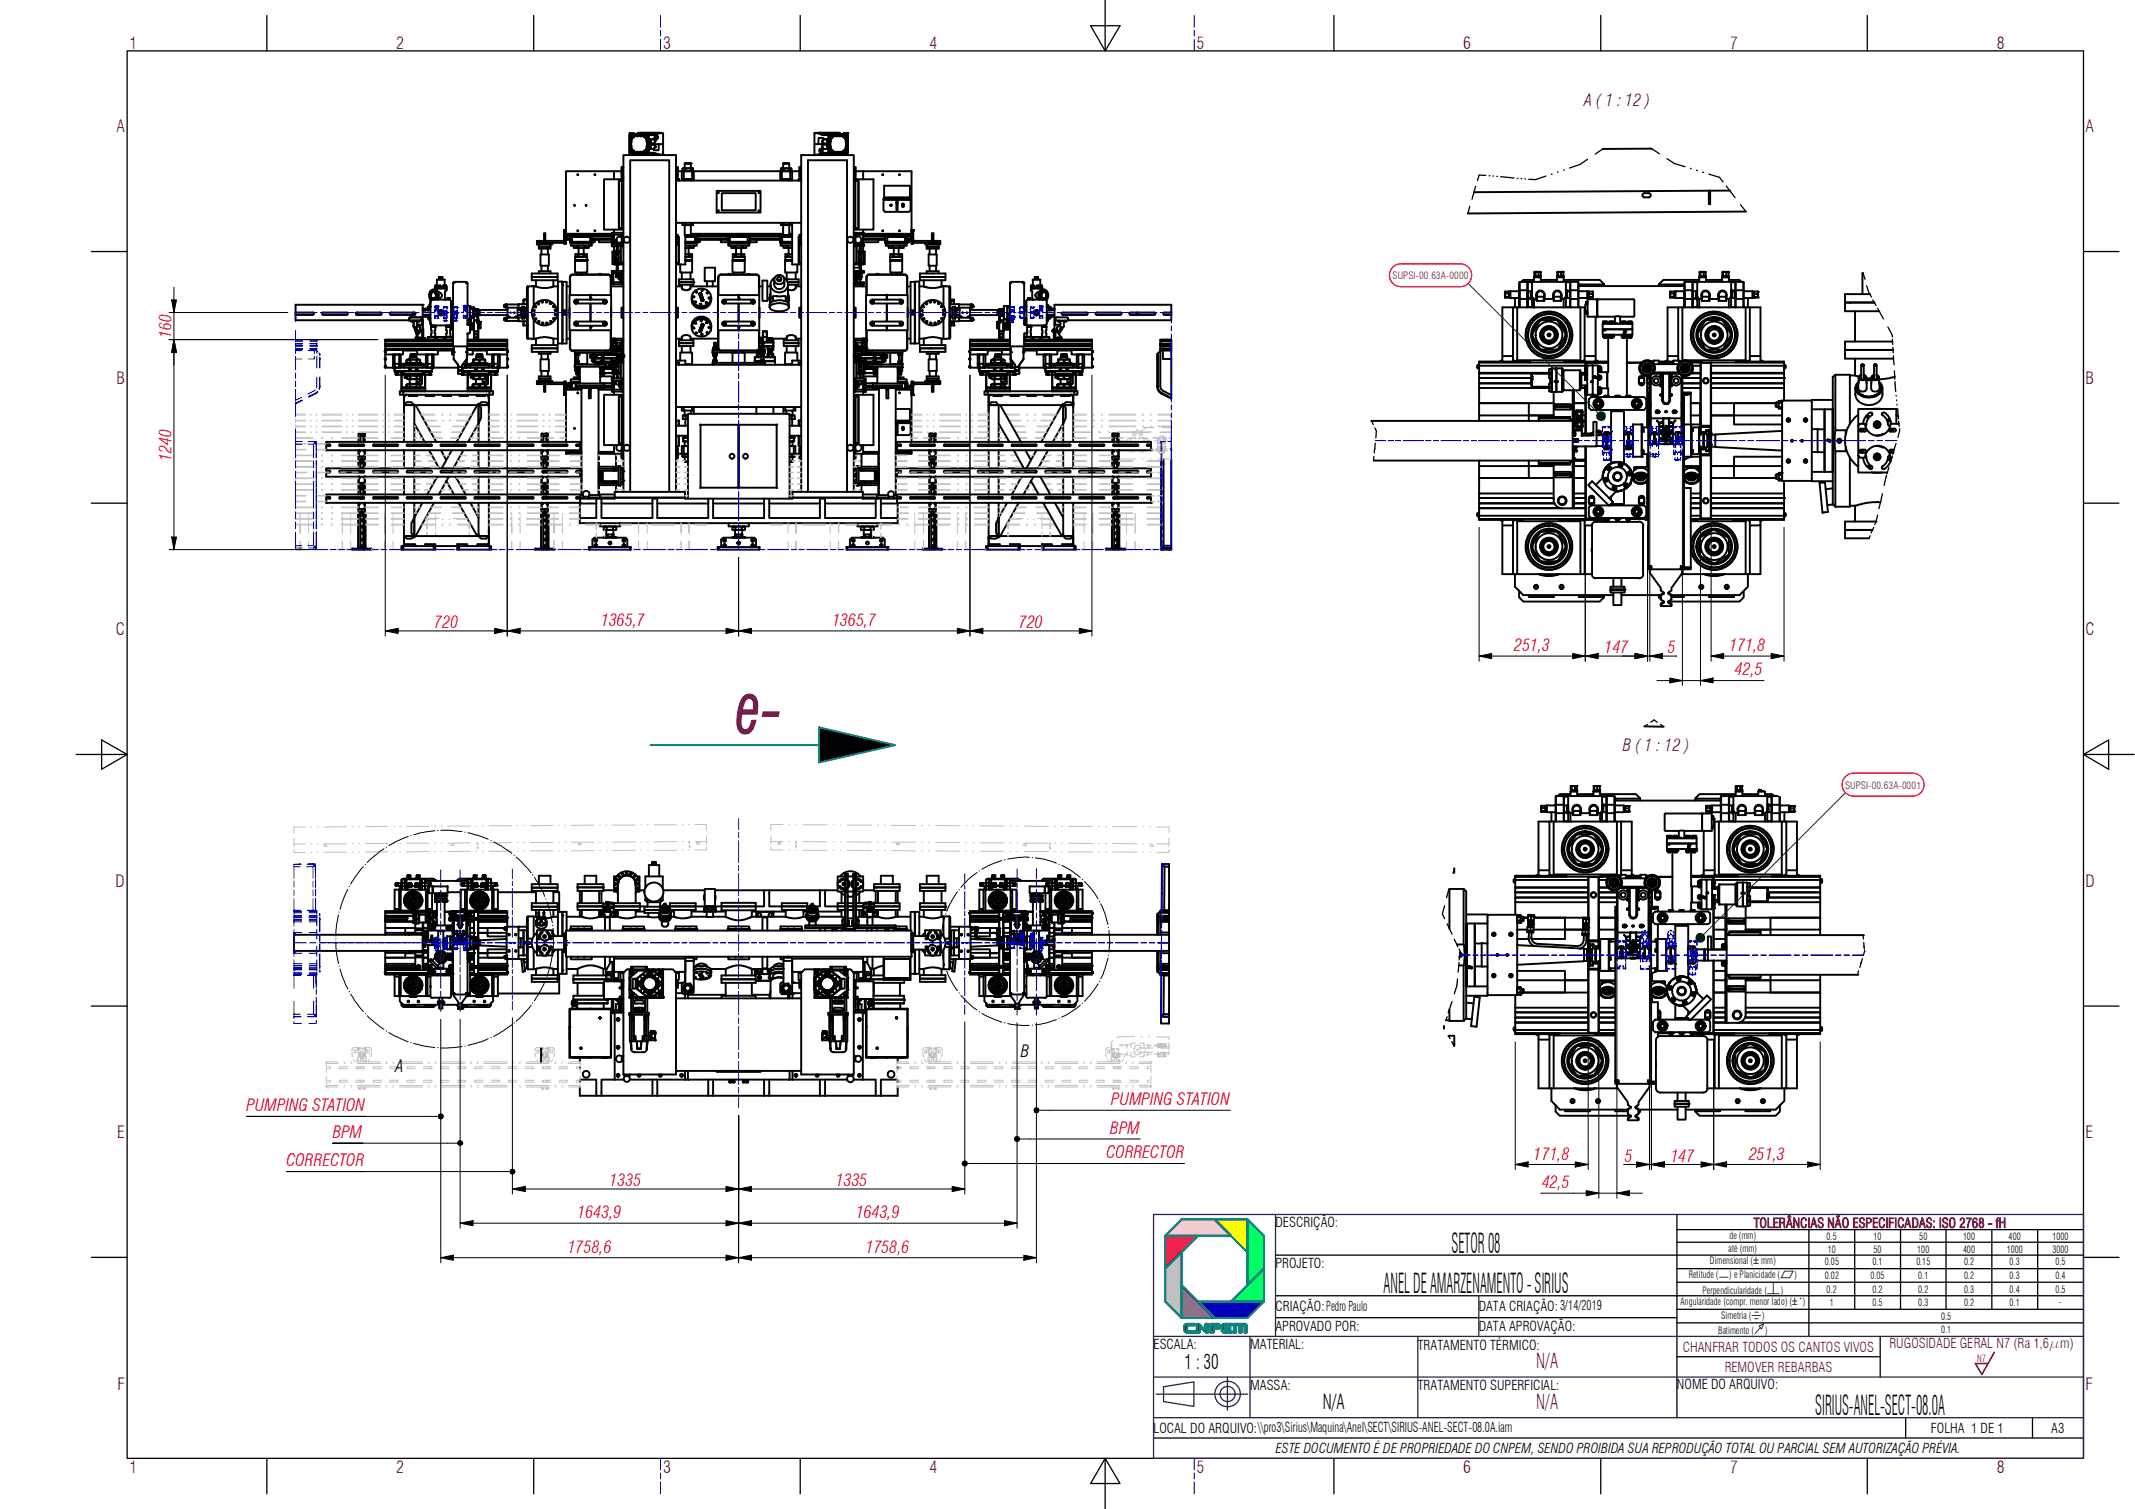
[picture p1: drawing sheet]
<svg xmlns="http://www.w3.org/2000/svg" width="420mm" height="297mm" viewBox="0 0 420 297" stroke-linecap="round" stroke-linejoin="round" font-family="sans-serif">
<defs><g id="words">
<text font-size="13.3" fill="#80003f" x="144.9" y="144.2">e-</text>
<g font-size="5.3">
<text x="285.6" y="246.6">SETOR08</text>
<text x="272.3" y="254.6">ANELDEAMARZENAMENTO-SIRIUS</text>
<text x="357.2" y="278.6">SIRIUS-ANEL-SECT-08.0A</text>
</g>
<g font-size="4">
<text x="233.1" y="269.5">1 : 30</text>
<text x="260.3" y="277.4">N/A</text>
</g>
<g font-size="4" fill="#800040">
<text x="302.3" y="269.4">N/A</text>
<text x="302.3" y="277.4">N/A</text>
</g>
<g font-size="3.3" fill="#800040">
<text x="25.5" y="9.6">1</text>
<text x="78" y="9.6">2</text>
<text x="130.5" y="9.6">3</text>
<text x="182.9" y="9.6">4</text>
<text x="235.5" y="9.6">5</text>
<text x="288" y="9.6">6</text>
<text x="340.5" y="9.6">7</text>
<text x="392.9" y="9.6">8</text>
<text x="311.8" y="20.8">A( 1 : 12 )</text>
<text x="22.9" y="26">A</text>
<text x="410.4" y="26">A</text>
<text x="22.9" y="75.6">B</text>
<text x="410.4" y="75.6">B</text>
<text x="22.8" y="125.1">C</text>
<text x="410.4" y="125.1">C</text>
<text x="319.3" y="147.8">B ( 1 : 12 )</text>
<text x="22.7" y="174.5">D</text>
<text x="410.4" y="174.5">D</text>
<text x="23.1" y="224">E</text>
<text x="410.4" y="224">E</text>
<text x="23.1" y="273.5">F</text>
<text x="410.4" y="273.5">F</text>
<text x="25.5" y="289.9">1</text>
<text x="78" y="289.9">2</text>
<text x="130.5" y="289.9">3</text>
<text x="182.9" y="289.9">4</text>
<text x="235.5" y="289.9">5</text>
<text x="288" y="289.9">6</text>
<text x="340.5" y="289.9">7</text>
<text x="392.9" y="289.9">8</text>
</g>
<g font-size="3.3" fill="#f00">
<text x="33.7" y="66.5" transform="rotate(-90 33.7 66.5)">160</text>
<text x="33.7" y="90.7" transform="rotate(-90 33.7 90.7)">1240</text>
<text x="85.5" y="123.6">720</text>
<text x="118.3" y="123.2">1365,7</text>
<text x="163.8" y="123.2">1365,7</text>
<text x="200.5" y="123.6">720</text>
<text x="298" y="128.2">251,3</text>
<text x="315.8" y="128.6">147</text>
<text x="328.2" y="128.6">5</text>
<text x="340.4" y="128.2">171,8</text>
<text x="341.4" y="133">42,5</text>
<text x="48.5" y="218.7">PUMPING STATION</text>
<text x="218.7" y="217.5">PUMPING STATION</text>
<text x="65.5" y="224">BPM</text>
<text x="217.7" y="228">CORRECTOR</text>
<text x="218.5" y="223.1">BPM</text>
<text x="56.4" y="229.6">CORRECTOR</text>
<text x="120" y="233.5">1335</text>
<text x="164.5" y="233.5">1335</text>
<text x="301.8" y="228.3">171,8</text>
<text x="303.5" y="233.9">42,5</text>
<text x="319.8" y="228.6">5</text>
<text x="328.8" y="228.7">147</text>
<text x="344.2" y="228.3">251,3</text>
<text x="113.7" y="239.8">1643,9</text>
<text x="168.5" y="239.8">1643,9</text>
<text x="111.8" y="246.6">1758,6</text>
<text x="170.4" y="246.6">1758,6</text>
</g>
<g font-size="3.3">
<text x="200.9" y="208.1">B</text>
<text x="77.9" y="211">A</text>
</g>
<g font-size="2.7">
<text x="251" y="241.5">DESCRIÇÃO:</text>
<text x="251" y="249.5">PROJETO:</text>
<text x="251" y="258">CRIAÇÃO:PedroPaulo</text>
<text x="291" y="258">DATA CRIAÇÃO:3/14/2019</text>
<text x="251" y="262.1">APROVADO POR:</text>
<text x="291" y="262">DATA APROVAÇÃO:</text>
<text x="227" y="265.5">ESCALA:</text>
<text x="246" y="265.5">MATERIAL:</text>
<text x="279" y="265.8">TRATAMENTO TÉRMICO:</text>
<text x="246" y="273.5">MASSA:</text>
<text x="279" y="273.5">TRATAMENTO SUPERFICIAL:</text>
<text x="330" y="273.5">NOME DO ARQUIVO:</text>
<text x="227" y="282">LOCAL DO ARQUIVO:\\pro3\Sirius\Maquina\Anel\SECT\SIRIUS-ANEL-SECT-08.0A.iam</text>
<text x="251.1" y="286">ESTE DOCUMENTO É DE PROPRIEDADE DO CNPEM, SENDO PROIBIDASUAREPRODUÇÃO TOTAL OU PARCIAL SEM AUTORIZAÇÃO PRÉVIA.</text>
<text x="380" y="282.1">FOLHA 1 DE 1</text>
<text x="403.7" y="282.1">A3</text>
</g>
<g font-size="2.7" fill="#800040">
<text x="331.2" y="266.1">CHANFRAR TODOS OS CANTOS VIVOS</text>
<text x="371.9" y="265.4">RUGOSIDADE GERAL N7 (Ra 1,6mm)</text>
<text x="339.4" y="270.1">REMOVER REBARBAS</text>
</g>
<text font-size="2.6" fill="#800040" x="345.1" y="241.7">TOLERÂNCIAS NÃO ESPECIFICADAS: ISO 2768 - fH</text>
<g font-size="2" fill="#800040">
<text x="274.1" y="55">SUPSI-00.63A-0000</text>
<text x="363.1" y="155.2">SUPSI-00.63A-0001</text>
<text x="389.1" y="268.1">N7</text>
</g>
<g font-size="2">
<text x="340.4" y="243.8">de (mm)</text>
<text x="359.5" y="244">0.5</text>
<text x="368.7" y="244">10</text>
<text x="377.7" y="244">50</text>
<text x="386.3" y="244">100</text>
<text x="395.3" y="244">400</text>
<text x="403.9" y="244">1000</text>
<text x="332.4" y="251.6">Retitude (⏤) e Planicidade (⏥)</text>
<text x="336.5" y="248.9">Dimensional (±mm)</text>
<text x="340.2" y="246.4">até (mm)</text>
<text x="359.1" y="249.1">0.05</text>
<text x="359.1" y="251.8">0.02</text>
<text x="359.7" y="246.6">10</text>
<text x="368.1" y="251.8">0.05</text>
<text x="368.5" y="249.1">0.1</text>
<text x="368.7" y="246.6">50</text>
<text x="377.1" y="249.1">0.15</text>
<text x="377.3" y="246.6">100</text>
<text x="377.5" y="251.8">0.1</text>
<text x="386.3" y="246.6">400</text>
<text x="386.5" y="249.1">0.2</text>
<text x="386.5" y="251.8">0.2</text>
<text x="394.9" y="246.6">1000</text>
<text x="395.5" y="249.1">0.3</text>
<text x="395.5" y="251.8">0.3</text>
<text x="403.9" y="246.6">3000</text>
<text x="404.5" y="249.1">0.5</text>
<text x="404.5" y="251.8">0.4</text>
<text x="330.7" y="256.9">Angularidade (compr. menor lado) (±°)</text>
<text x="335" y="254.6">Perpendicularidade (⟂)</text>
<text x="359.5" y="254.4">0.2</text>
<text x="360.1" y="257.1">1</text>
<text x="368.5" y="254.4">0.2</text>
<text x="368.5" y="257.1">0.5</text>
<text x="377.5" y="254.4">0.2</text>
<text x="377.5" y="257.1">0.3</text>
<text x="386.5" y="254.4">0.3</text>
<text x="386.5" y="257.1">0.2</text>
<text x="395.5" y="254.4">0.4</text>
<text x="395.5" y="257.1">0.1</text>
<text x="404.5" y="254.4">0.5</text>
<text x="405.2" y="256.9">-</text>
<text x="338.1" y="262.6">Batimento (↗)</text>
<text x="338.7" y="259.6">Simetria (⌯)</text>
<text x="382" y="259.8">0.5</text>
<text x="382" y="262.4">0.1</text>
</g>
</g></defs>
<g fill="none" stroke="#000" stroke-width=".38">
<path d="M120.8 33.7h-9.4v12.7M120.8 33.7v1.6M120.8 33.7h1.5M121.8 35.6h.6v9.3h-.6zM122.1 35.3h.1M122.2 35.2h.5M122.4 35.6v-.3h-3.5v9.9h3.5v-.3M122.6 32.9h-.3v1.9h.3M122.6 34.8h.1M122.7 32.9l-.1 1.9M122.7 35.6h-.9v9.3h.6M123.8 29.9l.4 .4"/>
<path d="M123.9 30.1v.4h.8l.3-.2M123.9 30.5h6.6M124 26.8v3.1M124 27.3h.3M124 29.4h.3M124 28v.7M124 29.9l.2 .2h.5M124.1 28.9h.2zM124.1 27.7l.2 .2M124.2 26.4l-.4 .4v3.2M124.2 29a1.68 1.68 0 0 0 1.1 1M124.2 27.9v1"/>
<path d="M124.2 27.9l-.1-.2v1.2M124.2 26.5h.5M124.2 30.3h3.2M124.2 26.4h3.2M124.2 27.9h.1M124.2 26.6l-.2 .2M124.3 27.8v1M124.3 29.4l.7 .6M124.7 26.9v-.4h2.1l.1 .4M124.7 29.8v.3h2.1l.1-.3M124.8 29.9v.2l.2-.1M125 26.8l-.2-.1v.1"/>
<path d="M125 26.7l-.7 .6M125 26.4l-.3-.2h-.8v.4M125 30v.1zM125 26.5v.2zM125.3 30h.1M125.3 26.7l.1 .1v-.1M125.3 26.7h.1M125.3 30v.1M125.3 26.7a1.68 1.68 0 0 0-1.1 1M125.3 26.7h.9h-.1M125.4 29.9h.7M125.4 30.4l.5 .1z"/>
<path d="M125.4 30h.7M125.4 26.7h.7M125.4 30l-.1 .1h.9M125.4 30.3v.1M125.4 26.8h.7M125.4 30.1h.7M125.5 26.3l-.1 .1M125.9 30.5h.5M126 26.1v.2h-.5M126.1 26.6h-.7M126.1 29.9l.1 .2zM126.2 26.7a1.68 1.68 0 0 1 1.1 1"/>
<path d="M126.2 26.7l-.1 .1v-.1M126.4 30.4l1.1 .1zM126.5 30v.1zM126.5 26.5v.2zM126.5 26.7l.7 .6M126.6 26.8l.1-.1v.1M126.7 29.9v.2l-.1-.1M126.8 26.1h-.4v.2h1.1v-.2h-.6M126.8 26.5h.5M126.8 30.1h.5M127.2 27.3h.4M127.2 29.4l-.7 .6"/>
<path d="M127.2 27.8v1M127.3 26.6l.2 .2M127.3 27.9v1M127.3 27.7v.2M127.3 27.7h.1l-.1 .2M127.3 28.9h.1M127.3 29a1.68 1.68 0 0 1-1.1 1M127.3 26.4l.4 .2v.8M127.4 27.7v1.2h-.1M127.5 29.9l-.2 .2M127.5 30.5h.7M127.6 26.8v3.1"/>
<path d="M127.6 29.3h.1M127.6 27.4h.1M127.6 29.4h-.4M127.6 26.6h1.2l.9-.4h.8v2.2M127.6 26.5h1.4M127.6 28.2v.2M127.7 29.9l-.4 .4M127.7 28.2v.2M127.7 29.3v.7M127.7 28.4h.9M127.9 28.4h.6a.43 .43 0 0 1 .4 .4 .43 .43 0 0 1-.2 .5h-.7v-.9v.9h-.1M127.9 27.4h.8l.3 .4-.3 .4-.7 .1v-.9v.8h-.1"/>
<path d="M127.9 28.6v-.2h-.3v.2h.3v.7h-.3M127.9 29.1h-.3v.2M127.9 27.6v-.2h-.3v.2h.3v.6h-.3M127.9 28.1h-.3v.1M128.2 30.4l1.1 .1zM128.2 26.1h1.1v.2h-1.1zM128.6 28.4h1.1l-.1 1.2h-.9v-.3M129.1 27h.1v.2l-.2-.1zM129.3 30.5h.4M129.7 28.4h.8v2.1h-.8l-.9-.4h-1.2M129.8 26.1h-4.3v.2M129.8 26.2h.5"/>
<path d="M133 35.5h24.7M133 35.2h.5M133 32.9h.1M133.1 32.9l-.1 1.9M133.1 32.9h.3v1.9h-.3M133.4 33.7h1.2M133.5 35.5v-.3l.1 .3M134.2 33.7v1.5h.4M134.3 33.2h.6M134.3 33.6h.6M134.3 33.2v.4M134.3 33.2h2.1"/>
<path d="M134.3 33.6l.1 .1M134.6 33.7h1.6v1.5h-1.6zM134.7 32.2h1.3zM134.7 32.2v.9M134.7 35.2v.3M134.9 33.2h1.1M134.9 33.6h1.1M134.9 33.2v.4M136 32.2v.9M136 35.2v.3M136 33.2h.4M136 33.2v.4"/>
<path d="M136.2 33.7h.3v1.8M136.2 35.2h.3M136.3 33.7h.1M136.4 33.2v.4h-.4M136.5 33.7h17.4M141 37.6h8.7v4.2h-8.7zM142 38h6.7v3.4h-6.7zM153.5 33.7v1.5h.4M153.7 33.2h.5M153.7 33.6h.5M153.7 33.2h2M153.7 33.2v.5"/>
<path d="M153.9 33.7h1.6v1.5h-1.6zM154.1 32.2v.9M154.1 35.2v.3M154.2 33.2h1.1M154.2 33.6h1.1M154.2 33.2v.4M155.3 32.2h-1.2h1.2v.9M155.3 33.2h.5v.4h-.5M155.3 33.2v.4M155.3 35.2v.3M155.5 33.7h.4v1.8M155.5 35.2h.4"/>
<path d="M155.6 33.7h.1M155.9 33.7h1.4M157.2 35.5v-.3v.3M157.2 35.2h.5M157.6 32.9h-.3v1.9h.3M157.6 34.8h.1M157.7 32.9l-.1 1.9M160.3 28.4v2.1M161 26.1l-.7 .1M161.2 26.1h3.6M161.4 30.4l1.2 .1zM161.4 26.1h1.1v.2h-1.1z"/>
<path d="M161.4 26.1l-.4 .1M161.5 29.6h.2zM161.7 26.5h1.4M162.1 27.4v-.2h-1l-.1 1.2h1.1v-.2M162.1 28.4h.9M162.6 30.5h.6M162.8 27.4h-.5a.54 .54 0 0 0-.5 .6l.4 .3h.6v-.9v.8M162.8 28.4h-.5a.45 .45 0 0 0-.5 .5 .45 .45 0 0 0 .5 .4h.5v-.9v.9M163 29.9l.4 .4M163 28.2v.2M163 29.3v.7M163.1 27.4h-.3v.7h.3v.1h-.3v-.1"/>
<path d="M163.1 27.4v.2h-.3M163.1 28.4h-.3v.7h.3v.2h-.3v-.2M163.1 28.4v.2h-.3M163.1 26.6h-1.2l-.9-.4h-.7v2.2h.7M163.1 30.1h-1.2l-.9 .3 .4 .1M163.1 28.4h.1M163.1 29.3h.1M163.1 27.4h.1M163.1 28.2h.1M163.1 28.3v.1M163.2 30.4l1.1 .1zM163.2 26.1h1.1v.2h-1.1z"/>
<path d="M163.2 26.8v3.1l.2 .2M163.2 27.3h.3M163.2 29.4h.3M163.3 27.7h.1M163.4 26.4l-.3 .2-.1 .8M163.4 29a1.68 1.68 0 0 0 1.1 1M163.4 26.4h3.1l.3 .2 .1 3.4M163.4 27.9v1M163.4 28.9h.1h-.1M163.4 28.9h.1M163.4 27.9l-.1-.2v1.2M163.4 27.7l.1 .2h-.1"/>
<path d="M163.4 26.5h.5M163.4 30.1h.5M163.4 26.6l-.2 .2M163.5 27.8v1M163.5 29.4l.7 .6M163.9 29.8v.3h2.2v-.3M163.9 26.9v-.4h2.2v.4M164 29.9v.2l.1-.1M164.1 26.8l-.1-.1v.1M164.2 26.7l-.7 .6M164.2 26.5v.2zM164.2 30v.1z"/>
<path d="M164.3 30.5h.5M164.5 26.7a1.68 1.68 0 0 0-1.1 1M164.5 26.7l.1 .1zM164.5 26.7h.9h-.1M164.6 29.9h.7M164.6 26.7h.7M164.6 30h.7M164.6 30l-.1 .1M164.6 30l-.1 .1h.9M164.6 26.8h.7M164.6 30.1h.7M164.8 30.4l.5 .1z"/>
<path d="M164.8 26.1h.5v.2M164.8 26.1v.2h.5M165.3 26.6h-.7M165.3 26.7v.1l.1-.1M165.3 30h.1M165.3 30l.1 .1v-.1M165.3 26.3v.1M165.3 30.3v.1M165.4 26.7a1.68 1.68 0 0 1 1.1 1M165.4 26.7h.1M165.7 26.4l.4-.2h.7v.4M165.7 30.3l.4 .2"/>
<path d="M165.7 26.5v.2zM165.7 30v.1zM165.7 26.7l.7 .6M165.8 26.8l.1-.1v.1M165.9 29.9v.2l-.1-.1M166.1 26.2h.7M166.1 26.5h.4M166.1 30.1h.4M166.4 29.4l-.7 .6M166.4 27.8v1M166.4 27.3h.4M166.5 27.7l-.1 .2h.2"/>
<path d="M166.5 27.7h.1v.2M166.5 28.9h.1M166.5 29a1.68 1.68 0 0 1-1.1 1M166.5 26.6l.3 .2M166.6 27.9v1M166.6 28.9h-.1M166.6 27.7v1.2M166.7 28v.7M166.8 26.8v3.1l-.3 .2M166.8 29.4h-.4M166.8 30.5h-6.5M166.8 30.1v.4"/>
<path d="M166.9 29.9l-.4 .4h-3.1M168 35.6h.3M168 35.2h.5M168 32.9h.1M168.1 32.9l-.1 1.9M168.1 32.9h.3v1.9h-.3M168.3 35.6h.6v9.3h-.6zM168.3 35.6h.7v9.3h-1M168.3 35.6v-.3h3.6v9.9h-3.6v-.3M168.4 33.7h11v12.7M168.5 35.3h.1M169.9 33.7v1.6"/>
<path d="M173.9 39.4v2l.3 .3h4.7l.3-.3v-2M173.9 39h5.3v.4h-5.3zM174 36.6h5.1v2.4h-5.1zM174 38.8h5.1M176.4 39.9h.3v1.5h-.3zM176.4 39.4v.5M176.7 39.4v.5M323.6 38a.41 .41 0 0 0-.4 .4 .41 .41 0 0 0 .4 .4M323.7 38h.8a.41 .41 0 0 1 .4 .4 .41 .41 0 0 1-.4 .4h-.8M325.1 29.3h-9.7M336.3 37.5v2.7h.2v-2.7M340.4 37.5l-50.3 .3"/>
<path d="M58.2 60h25v3h-.2M84.6 59.9v.5M84.7 59.6v.1M84.7 59.4v4.3M84.7 59.9h-.2v.5M84.7 59.4h.1M84.8 59.1h.1M84.9 58.8a.81 .81 0 0 1-.2-.9 .81 .81 0 0 1 .7-.5 .91 .91 0 0 1 .1 1.5M84.9 58.8v.2M84.9 58.8l-.1 .3M85 58.9v.1M85 58.9h.5v.1"/>
<path d="M85.1 59l-.4 .3M85.1 58.9v-.2v.2M85.1 58.7h.3zM85.3 57.4a.85 .85 0 0 0-.4 1.4l.1 .1M85.3 57h.3M85.3 58.7v.2M85.4 58.7v.2M85.5 57.5a.67 .67 0 0 0-.7 .5 .67 .67 0 0 0 .2 .7l.1 .1a.69 .69 0 0 1-.3-.8 .69 .69 0 0 1 .6-.5 .77 .77 0 0 1 0 1.4M85.5 58.8l-.1 .1M85.6 57v-.2h2.3l-.1 .4M85.6 57a1.21 1.21 0 0 1 .6 1.9l-.1 .1M85.6 56.4v.4h2.3v-.4"/>
<path d="M85.6 56.4h.1M85.9 59a1.24 1.24 0 0 0-.7-2 1.26 1.26 0 0 0-.4 2.1M86 55.1v1.3v-.2h-.3v.2h2.2M86 56.3v.1M86 55v.1M86 55h1.5M86.2 57.4a.73 .73 0 0 1 .7 .4 .73 .73 0 0 1-.2 .8l-.5 .3M86.4 56.4v-.2h.3v.2M86.4 54.5h.7M86.4 54.5v.5h.7v-.5M86.4 55h.1M86.5 54.5v.5"/>
<path d="M86.8 54.5v.5M87.1 55h.1M87.2 56.4v-.2h.6v.2M87.5 55.1v1.1M87.6 59h-.1M87.6 56.2v.2M87.6 57.4v1.5M87.6 58.9v.1M87.7 57.3l-.1 .1M87.8 57.2l-.2 .1M87.9 56.4h.1M88.1 58.7h.1"/>
<path d="M88.1 58.7h.3M88.1 58.7v.3M88.1 58.9h.4M88.2 58.7h.2M88.2 58.7v.2M88.4 58.7l.1 .3h-3.4M88.4 58.7v.2M88.4 59l.4 .3v4.4M88.8 59.9h.2v.5h-.2M88.8 59.9v.5M89.4 55.5l-.2 .3M89.4 55.6l-.1 .2"/>
<path d="M91.7 55.5l.3 .3M91.7 55.6l.2 .2M99.4 60l.3-.1v.6h-.3M99.4 60v.5M99.4 60h.3M103.1 59h.6v.9v-.9M103.1 59v.9M103.1 59l-.1 .9M103.7 59.9h-1.7M103.9 56.4l-.2 .2v9.9l.2 .2M104.6 53.8h5.1v.7h-5.1zM104.6 54.5h5.1v.7h-5.1z"/>
<path d="M105 56.4h.5M105.5 56.4l1.1 .3h1.2l1.1-.3M105.5 55.2v1.2M105.7 47.8h3v.3h-3zM105.9 59.6l-.1 .2h.2M105.9 47.8v-.4h.3v.4M105.9 47.4h-.2v.4M106 48.6h2.3v.3h-2.3zM106 48.1v.5h2.3v-.5M106 53.8v-.4h2.3v.4M106.2 47.4h.9M106.4 50.1h1.6v2.2h-1.6z"/>
<path d="M106.6 48.9v1.2M106.6 52.3v1.1M106.7 59.2l-.1 .2 .2 .1M107.1 47.8v-1.9h.2v1.9M107.3 47.4h4.1M107.6 59.2l-.2 .2 .2 .1M107.8 48.9v1.2M107.8 52.3v1.1M108.2 47.4v.4M108.4 59.6h-.2l.1 .2M108.9 55.2v1.2M108.9 56.4h.9"/>
<path d="M109.8 55.4h.9v12.2h-.9zM110.7 55.5h.8v12.1h-.8zM111 48h.4M111 47.4v-2.1h.4v2.1M111 47.3l.1 .1M111 47.8v.1M111.1 45.5h.2v1.8h-.2zM111.1 45.3l-.1 .2M111.3 45.3v.2M111.3 45.5h.1M111.4 46.4v.8h.8h-.8M111.4 47.4v.4h-2.7"/>
<path d="M111.4 47.3l-.1 .1M111.4 47.8v.1M111.4 46.9h.8M111.4 46.5h9M111.4 46.4h9M111.4 46h9M111.4 46.1h9M111.5 56.4h.6M112.1 58.1h4.1v.9v-.9h4.1v6.9h-8.2zM112.1 54.6v3.5M112.2 46.7v1h.4h-.4v-1h.4M112.2 54.6v3.5"/>
<path d="M112.3 47.9h4.2v.5h-4.2zM112.6 46.7h-.4M112.6 47.9h3.5M112.6 47.9v-.3h3.5v.3M112.6 46.7v.9h3.5v-.9M112.6 46.7h3.5M112.7 54.1l-.4 .2-.1 .3M112.7 54l-.5 .3-.1 .3M112.7 54h7M112.7 54.1h7M112.9 48.4v.4h.9M113.2 51.4h2.4v2.2h-2.4z"/>
<path d="M113.2 50h2.3v.5h-2.3zM113.2 51.4v-.2h2.3v.2M113.2 51.2h2.3zM113.2 50.6v.6h2.3v-.6M113.2 50.6h2.3M113.3 59h5.7a.41 .41 0 0 1 .4 .4 .41 .41 0 0 1-.4 .4M113.3 59.7h2.9v3.6h-2.9M113.4 59a.41 .41 0 0 0-.4 .4 .41 .41 0 0 0 .4 .4M113.5 48.4v.4M113.5 53.6v.4M113.7 50v.5M113.8 48.4v.4h1.2v-.4"/>
<path d="M113.9 48.8v1.2M113.9 50v.5M114.2 53.9h.2M114.3 54l-.1 .1M114.4 54l.1 .1M114.8 50v.5M114.9 48.8v1.2M115 48.8h.3M115.1 50v.5M115.3 48.4v.4h.6v-.4M115.3 53.6v.4M116.1 46.7h.4"/>
<path d="M116.1 58.1h.2M116.2 58.2h.1M116.5 46.7v1h-.4h.4v-1h-.4M116.5 47.2h3.9h-2.5v.5h2.5M116.5 46.9h3.9M116.5 47.5h.1M116.5 47.6h.1M116.5 47.7h.2M116.5 47.4h.1M116.6 47.5v.1M116.6 47.5h.1M116.6 47.6v.1"/>
<path d="M116.6 47.4v.1M116.6 47.4h.1M116.7 47.4v.3M116.7 47.4h.1M116.8 47.5h.2l-.2 .1zM116.8 47.4v.2M116.8 47.7h-.1M116.8 47.6l-.1 .1M116.8 47.5h.1M116.9 47.5h-.2v.1h.2M118 53.9h.2M118 54l-.1 .1"/>
<path d="M118.2 54v.1M119 59.7h-2.8v3.6h2.8a.41 .41 0 0 1 .4 .3 .41 .41 0 0 1-.2 .5h-3v.9M119.7 54.1l.2 .1 .2 .4M119.7 54l.2 .1 .3 .5M120.2 54.6v3.5M120.2 56.4h2.5M120.4 45.8h.3v2.7h-.3zM120.4 53.3h.3v2.7h-.3zM120.5 49.5h1.3v.1h-1v2.2h1v.2h-1.3zM120.7 47.2h.1M120.7 46.9h.1M120.7 46.5h.1"/>
<path d="M120.7 47.7h.1M120.7 46.4h.1M120.7 46.2h1.7M120.7 45.8h1.7M120.7 48.1h1.7M120.7 48.4h1.7M120.7 53.7h1.7M120.7 53.3h1.7M120.7 55.9h1.7M120.7 55.5h1.7M120.8 45.2v.6M120.8 46.2v1.9"/>
<path d="M120.8 48.4v1.1M120.8 52l.4 .1M121.2 47.2v.7h.6v-.1M121.2 49.3h.5v.2h-.5zM121.2 49.6v.4h.5M121.2 52h.5v.1h-.5zM121.2 49.8h.5h-.5M121.2 50.3h.5v.9h-.5M121.2 50.8h.5M121.2 51.6h.5v.1h-.5M121.3 50.8v.2h.3v-.2M121.3 49.5h.1"/>
<path d="M121.3 50h.1M121.3 51.4v.1M121.3 48.5h.3v.4h-.3zM121.3 52.6h.3v.3h-.3zM121.3 47.9v.2M121.3 53.7v.2M121.4 54.2v-.1l.1 .1M121.4 48.4v.1M121.4 48.9v.4M121.4 52.1v.5M121.4 52.9v.4M121.5 54.2h-.1v-.3h-.1v.7h.4"/>
<path d="M121.5 48.4v.1M121.5 48.9v.4M121.5 52.1v.5M121.5 52.9v.4M121.6 47.9v.2M121.6 49.5v.1M121.6 51.8v.2M121.6 53.7v.2M121.7 50h-.5v1.4h.5M121.7 51.5h-.5v.3M121.7 49.6v.2M121.7 49.8v.5"/>
<path d="M121.7 51.2v.4M121.7 51.7v.1M121.7 54.2v-.3h-.2v.3M121.7 54.3h-.1l.1 .2M121.7 52.1h1M121.8 54.2v-.3h-.6l.1 .6M122 46.6v-.3h.4v1.7h-.4v-.2M122 53.8h.4v1.7h-.4zM122 54.2h-.3v.8h.3M122.1 48.4l.1 3.3M122.1 48v.1M122.2 48.4v3.3h.5"/>
<path d="M122.2 48v.1M122.4 46.8a.6 .6 0 0 0-.9 0 .6 .6 0 0 0 0 .8 .6 .6 0 0 0 .9 0M122.4 44.9h.3M122.7 53.3h-.3v2.7h.3M122.7 45.8h-.3v.9h.3M122.7 47.7h-.3v.8h.3M133 43.9h24.7M133 51.7h.5M133 46.2h.1M133 56.4h1.2M133.1 46.2l-.1 2M133.1 46.2h.3v2h-.3"/>
<path d="M133.4 46.7h.1M133.5 46.7l.1 5zM133.6 55h2.9v1.1h-2.9zM133.6 55.5h2.9M134.2 56.1v.6a1.05 1.05 0 0 0 1.7 0v-.6M134.2 53.6v1.4M134.3 44.2h.6M134.3 44.2l2.1 .1M134.3 43.9v.3M134.7 44.3v2h1.3h-1.3M134.9 47.9h1.9M134.9 47.9h2.2v.5h-2.2"/>
<path d="M134.9 50h1.3v.5h-1.3l1.3 .1M134.9 46.3v5.8h-1.9M134.9 46.5h21M134.9 46.7h1.9M134.9 46.4h21M134.9 51.4h1.3M134.9 51.2h1.3M134.9 50.6h1.3M134.9 44.2h1.1M134.9 43.9v.3M135 55.5h.1M135.5 48.8v1.7"/>
<path d="M135.6 48.4v.4h-.7M135.6 48.8h.4M135.8 50v.5M135.9 53.6v1.4M135.9 56.4h5.5M136 48.4v.4h.5v-.4M136 46h18.1M136 46.1h18.1M136 44.3v2M136 43.9v.3M136.1 58.8a1.92 1.92 0 0 0 1.9 1.7 1.92 1.92 0 0 0 2-1.7 1.92 1.92 0 0 1-2 1.7 1.92 1.92 0 0 1-1.9-1.7zM136.1 58.5v.5a1.92 1.92 0 0 0 1.9 1.8 1.92 1.92 0 0 0 2-1.8v-.5"/>
<path d="M136.2 51.4v2.2h-2.3v-1.5M136.2 50.6v.6h-1.3h1.3v.2M136.2 51.2h.1M136.4 43.9v.3h-.4M136.5 57.5a1.93 1.93 0 0 1 2.2-.6 1.93 1.93 0 0 1 1.2 2.1 1.93 1.93 0 0 1-2.2 1.3 1.93 1.93 0 0 1-1.6-2.1zM136.5 58.5h.1M136.7 59.4a.16 .16 0 0 1 .2-.1 .16 .16 0 0 1 .1 .2h-.2zM136.8 46.7h.4M136.8 46.7v.9h-1.9h1.9v.3M136.8 59.5h.1M137 57.6h.1M137.2 46.7v1h-.4h.4v-1h-.4"/>
<path d="M137.2 47.2h6h-1.3v.5h1.3M137.2 46.9h6M137.2 47.5h.1M137.2 47.6h.1M137.2 47.7h.2M137.2 47.4h.1M137.3 47.5v.1M137.3 47.5h.1M137.3 47.6v.1M137.3 47.4v.1M137.3 47.4h.1M137.3 47.4h.1v.1"/>
<path d="M137.4 47.5v.2M137.4 47.4h.1M137.5 47.5l.1 .1zM137.5 47.4v.2M137.5 47.4l-.2 .1 .2 .2M137.5 47.6l-.1 .1M137.6 47.5h-.2l.1 .2 .1-.1M137.6 57.8l.4 1.5 .4-.1v-.1M137.6 57.8l.1-.1 .3 .1 .4 1.2M137.6 57.8l.4 1.4 .4-.1M137.7 57.9h.3l.4 1.1M137.7 57.9h.1"/>
<path d="M137.8 58.1h.1M137.8 58h.1M137.9 58.1h.1M137.9 58.3v.1v-.1M137.9 58.2h.1M137.9 58.3h.1M137.9 58h.1M137.9 58.5h.1M138 58.5h.1M138 58.2h.1M138 58.6h.1M138 58.4h.1"/>
<path d="M138 58.3h.1M138 58.8h.1M138 58.7h.1M138.1 58.4h.1M138.1 57h.1a.16 .16 0 0 1 .1 .2 .16 .16 0 0 1-.3 .1zM138.1 57.3h.1M138.1 58.6h.1M138.1 59h.1M138.1 58.9h.1M138.2 59h.1M138.1 58.5h.1M138.2 58.6h.1"/>
<path d="M138.2 58.7h.1M138.2 59.2h.1M138.2 58.8h.1M138.2 58.9h.1M138.3 59h.1M138.3 59.1v-.1v.1M138.4 59l-.2 .2M138.4 59h.1M138.4 59l-.4-1.2h-.3l.5 1.4M138.4 59v.1M138.7 52.7h2v2.7h-2zM139 59.7h.1"/>
<path d="M139.1 55.4v1M139.2 57.8h.1M139.4 58.6l.2-.1 .1 .2-.2 .1zM139.5 58.8h.1M140.3 55.4v1M141.4 58.1v-3.5v3.5M141.9 54h6.9M141.9 54.1h6.9M141.9 54.1l-.4 .2-.1 .3M141.9 54l-.5 .3v.3M142.5 59a.41 .41 0 0 0-.4 .4 .41 .41 0 0 0 .4 .4M142.6 59h5.6a.41 .41 0 0 1 .4 .4 .41 .41 0 0 1-.4 .4"/>
<path d="M142.6 59.7h2.8v3.6h-2.8M143.2 46.7v1h.4h-.4v-1h.4M143.3 47.9h4.1v.5h-4.1zM143.4 53.9h.2M143.4 54l-.1 .1M143.6 54v.1M143.6 46.7h-.4M143.6 47.9h3.5M143.6 47.9v-.3h3.5v.3M143.6 46.7v.9h3.5v-.9M143.6 46.7h3.5M143.9 48.4v.4h.9"/>
<path d="M144.1 51.4h2.5v2.2h-2.5zM144.2 50h2.3v.5h-2.3zM144.2 51.4v-.2h2.4v.2M144.2 50.6v.6h2.4v-.6M144.2 51.2h2.4M144.2 50.6h2.4M144.5 48.4v.4M144.5 53.6v.4M144.7 50v.5M144.8 48.4v.4h1.2v-.4M144.8 48.8v1.2M144.9 50v.5"/>
<path d="M145.3 58.1h.1M145.4 58.2h.1M145.8 50v.5M145.9 48.8v1.2M146 48.8h.2M146 50v.5M146.2 48.4v.4h.7v-.4M146.2 53.6v.4M146.5 50.5l-2.3 .1M146.5 50.5l.1 .1M147.1 47.7h.5zM147.1 46.7h.4v1"/>
<path d="M147.1 46.7h.4M147.2 54l-.1 .1M147.2 53.9h.1M147.3 54l.1 .1M147.6 46.7v1M147.6 46.9h5.9M148.2 59.7h-2.8v3.6h2.8a.41 .41 0 0 1 .4 .4 .41 .41 0 0 1-.4 .4h-2.8v.9M148.9 54.1l.4 .2 .1 .3M148.9 54l.2 .1 .3 .5M149.4 54.6v3.5M149.4 56.4h.7M150.1 55.2h.9v4h-.9z"/>
<path d="M151 56.4h.6M151.4 58.6l.2 .9M151.4 58.5l.2 1.1M151.4 58.8l.3 .7M151.6 57.8l-.2 .8 .4 .9M151.6 56v2.2l.5 .8M152.1 59.3v-1h2.5v1M152.3 55v1a1.03 1.03 0 0 0 1.1 .9 1.03 1.03 0 0 0 1-.9v-1M152.5 54.7a1.56 1.56 0 0 0-.7 2 1.56 1.56 0 0 0 2.1 .8 1.5 1.5 0 0 0 1.2-1.3 1.5 1.5 0 0 0-.8-1.5M152.7 54.4a.94 .94 0 0 1 1.5 .1 .94 .94 0 0 1-.7 1.4 .9 .9 0 0 1-1-.4 .9 .9 0 0 1 .2-1.1zM153 54.8l.2 .4M153 55a.38 .38 0 0 0 .4 .4 .38 .38 0 0 0 .3-.4"/>
<path d="M153 55a.39 .39 0 0 0 .4 .3 .39 .39 0 0 0 .3-.3M153 55l.2 .2M153.2 55.2h.1M153.2 55.1h.3M153.2 55.2l.3 .1-.2-.1M153.3 55.2h.2M153.5 46.7v1h.4h-.4v-1h.4M153.5 47.2h-5.9h1.3v.5h-1.3M153.6 55.2h-.1M153.7 44.2h.5M153.7 43.9v.4h2M153.7 55l-.1 .2"/>
<path d="M153.7 55l-.2 .2M153.7 55v-.2l-.2 .4M153.7 54.8l-.2-.3h-.3l-.2 .5M153.7 55h.1M153.9 46.7v.9h2h-2v.3M154.1 46.3h1.2zM154.1 44.3v2M154.2 48.4v.4h.9M154.2 44.2h1.1M154.2 43.9v.3M154.6 50.6h1.3M154.6 55h2.6v.5"/>
<path d="M154.8 48.4v.4M154.8 53.6v1.4M155 55.5h2.2zM155 50v.5M155.1 57.8l.2 .9-.4 .8M155.1 56v2.3l-.5 .7M155.1 48.4v.4h.8M155.2 48.8v1.2M155.3 58.5l-.2 1.1M155.3 58.6l-.2 .9 .2-.7M155.3 50v.5M155.3 46h.6"/>
<path d="M155.3 46.1h.6M155.3 43.9v.3M155.3 44.3v2M155.8 43.9l-.1 .4-.4-.1M155.9 46.7h-2.4M155.9 47.9h-2M155.9 47.9h-2.3v.5h2.3M155.9 50h-1.3v.5h1.3h-1.3v.7h1.3h-1.3h1.3h-1.3v.2M155.9 51.4h-1.4v2.2h2.4v-1.5M155.9 43.9v8.2h1.8M156.6 56.1l-.1 .8-.6 .2-.8-.1M156.6 53.6v1.4"/>
<path d="M156.6 56.4h1.1M157.2 46.7v5zM157.2 55.5v.6h-2.1M157.2 46.7h.1M157.2 51.7h.5M157.6 46.2h-.3v2h.3M157.6 48.2h.1M157.7 46.2l-.1 2M168 53.3h.3v2.7h-.3M168 45.8h.3v.9h-.3M168 56.1h1.8v.3M168 52.1h1"/>
<path d="M168 47.7h.3M168 51.7h.5M168 52.7h1.2M168 56.4h2.5M168.3 47.7v.8h-.3M168.3 47.7v.3h.4v-.2M168.3 53.8h.4v1.7h-.4zM168.3 45.8h1.8v.4h-1.8M168.3 48.1h1.8v.3h-1.8M168.3 53.3h1.8v.4h-1.8M168.3 55.5h1.8v.4h-1.8M168.4 46.8a.67 .67 0 0 1 .9-.1 .67 .67 0 0 1 0 1 .67 .67 0 0 1-.9-.1"/>
<path d="M168.5 48.4v3.3l.1-3.3M168.5 48v.1M168.6 48v.1M168.7 46.6v-.3h-.4v1.4M168.7 54.2h.3v.8h-.3M168.9 49.5h1.3v2.5h-1.3v-.2h1v-2.2h-1zM169 54.2v-.3h.5v.6M169 54.3h.2l-.2 .2M169 49.8h.5h-.5M169 51.6h.5v.1h-.5M169 49.3h.5v.2h-.5zM169 52h.5v.1h-.5z"/>
<path d="M169 49.6v.4h.5M169 50.3h.5M169 50.8h.5M169 51.2h.5M169.1 49.5v.1M169.1 50h.1M169.1 50.8v.2h.3v-.2M169.1 51.4v.1M169.1 51.8v.2M169.2 48.5h.2v.4h-.2zM169.2 52.6h.2v.3h-.2zM169.2 54.2v-.1l.1 .1"/>
<path d="M169.2 47.9v.2M169.2 48.9v.4M169.2 52.1v.5M169.2 53.7v.2M169.2 48.4v.1M169.2 52.9v.4M169.3 55v.5M169.3 55.9v.2M169.4 47.9v.2M169.4 48.4v.1M169.4 48.9v.4M169.4 52.1v.5"/>
<path d="M169.4 52.9v.4M169.4 53.7v.2M169.4 52.7l.1 .6M169.4 49.5h.1M169.5 47.2v.7h-.5v-.1M169.5 53.9h-.1v.3h-.2v-.3h-.2v.3M169.5 53.9v.7h-.5M169.5 49.6v.2M169.5 49.8v1.8M169.5 51.7v.1M169.5 53.7v.2M169.5 54.6v.4h-.5"/>
<path d="M169.5 50h-.5v1.4h.5M169.5 51.5h-.5v.3M169.9 45.2v.6M169.9 46.2v1.9M169.9 48.4v1.1M169.9 52l-.4 .1M169.9 47.2h4.3M169.9 46.9h4.3M169.9 46.5h9.5M169.9 46.4h9.5M170.1 46h9.3M170.1 46.1h9.3"/>
<path d="M170.5 54.6l.1-.3 .4-.3h7l.3 .1 .3 .5M170.5 54.6v3.5M170.6 54.6v3.5M170.6 54.6v-.3l.4-.2h7l.4 .2 .1 .3M171.7 59a.41 .41 0 0 0-.4 .4 .41 .41 0 0 0 .4 .4M171.7 59.7h2.8v3.6h-2.8M171.7 59h2.8v-.9h-4.1v6.9h4.1v-.9h-2.8M172.5 53.9h.2M172.6 54l-.1 .1M172.7 54l.1 .1M172.8 47.2v.5h-2.9M174.2 46.7v1h.4h-.4v-1h.4"/>
<path d="M174.3 47.9h4.1v.5h-4.1zM174.4 58.1h.2M174.5 58.7h.1M174.5 58.2h.1M174.6 46.7h-.4M174.6 47.9h3.5M174.6 47.9v-.3h3.5v.3M174.6 46.7v.9h3.5v-.9M174.6 46.7h3.5M174.9 48.4v.4h.9M175.2 50h2.3v.5h-2.3zM175.2 51.4v2.2h2.3v-2.2"/>
<path d="M175.2 51.4v-.2h2.3v.2M175.2 51.2h.1M175.2 50.6v.6h2.3v-.6M175.2 51.4h2.3M175.2 51.2h2.3M175.2 50.6h2.3M175.5 48.4v.4M175.5 53.6v.4M175.6 50v.5M175.8 48.4v.4h1.2v-.4M175.9 48.8v1.7M176.3 53.9h.2"/>
<path d="M176.4 54l-.1 .1M176.5 54l.1 .1M176.8 48.8v1.7M177 48.8h.2M177 50v.5M177.2 48.4v.4h.7v-.4M177.2 53.6v.4M177.3 59a.41 .41 0 0 1 .4 .4 .41 .41 0 0 1-.4 .4M177.4 59h-2.8v-.9h4v6.9h-4v-.9h2.8M177.4 59.7h-2.8v3.6h2.8M177.5 40.6l.2 .2 .2-.2M177.5 40.6v-.4l.2-.1 .2 .1v.4"/>
<path d="M178.1 46.7h.5M178.5 54.6v3.5M178.6 46.7v1h-.5h.5v-1h-.5M178.6 54.6v3.5M178.6 46.9h.8M178.6 47.5h.1M178.6 47.6h.1M178.6 47.4h.1M178.6 56.4h.6M178.6 47.5v.1M178.6 47.6v.1M178.6 47.4v.1"/>
<path d="M178.6 47.4h.2M178.7 47.4v.3M178.7 47.5v.2M178.7 47.4h.1M178.7 47.4v.1M178.8 47.7h-.2M178.8 47.5l.1 .1zM178.8 47.4h.1M178.8 47.4v.2M178.9 47.6l-.2 .1M178.9 47.6h.1M178.9 47.5h-.1l.1 .1"/>
<path d="M179.2 55.5h.8v12.1h-.8zM179.4 45.5h.3v1.8h-.3zM179.4 45.3v2.1M179.4 47.4v.4h2.7M179.4 45.3v.2M179.4 46.4v.8h-.8M179.4 47.3v.1M179.4 47.8v.1M179.4 47.4h4M179.4 45.3h.3M179.4 48h.3M179.7 45.3v2.1v-.1"/>
<path d="M179.7 45.3v.2M179.7 47.8v.1M180 56.1h.1M180.1 55.4h.8v12.2h-.8zM180.9 56.4h.9M181 53.8h5.1v.7h-5.1zM181 54.5h5.1v.7h-5.1zM181.8 56.4l1.1 .3h1.2l1.2-.3M181.8 55.2v1.2M182.1 47.8h2.9v.3h-2.9zM182.2 59.6v.2h.2M182.4 48.6h2.3v.3h-2.3z"/>
<path d="M182.4 48.1v.5h2.3v-.5M182.4 53.8v-.4h2.3v.4M182.5 47.4v.4M182.8 50.1h1.5v2.2h-1.5zM182.9 48.9v1.2M182.9 52.3v1.1M183.1 59.2l-.2 .2 .2 .1M183.4 47.8v-1.9h.3v1.9M183.5 53.8h.1M183.7 47.4h.8M184 59.2l-.2 .2 .1 .1M184.2 48.9v1.2"/>
<path d="M184.2 52.3v1.1M184.5 47.8v-.4h.4v.4M184.8 59.6h-.2l.1 .2M184.9 47.4h.1v.4M185.3 55.2v1.2M185.3 56.4h.4M186.8 56.4l.2 .2v9.9l-.2 .2M187 59.9h1.7M187.1 59.9v-.9h.6v.9M187.3 59.2h.1M187.3 59.2h.2M187.4 59.2h.1"/>
<path d="M187.5 59.2h.1M187.5 59.2h-.2M188.7 59.9h2.3v.7h-2.3M188.7 59.9v.7h-.7M191.1 59.9l-.1 .1M191.1 59.9l-.1 .6M191.1 59.9h.2M199 55.6l-.1 .2M199 55.5l-.2 .3M201.3 55.6l.2 .2M201.3 55.5l.3 .3M201.9 59.6l.1 .1"/>
<path d="M201.9 59.4v.3M201.9 60v.5M202 59.4h-.1M202 59.4v4.3M202 60h-.3v.4h.3M202.3 59l-.4 .3M202.3 58.7h.1M202.3 58.7h.3v.2M202.3 58.7v.3h3.4v-.3M202.3 58.9h.4M202.4 58.7h.3v.3M202.4 58.7v.2"/>
<path d="M202.8 57.1l.1 .1M202.9 56.4h-.1M202.9 57.2l.2 .2M202.9 56.4v.4h2.2v-.4M203.1 57.4l.1 1.6M203.1 56.2v.2M203.2 59h.1M203.3 55.1v1.1M203.6 54.5h.7zM203.6 54.5v.5h.7M203.6 55h.1M203.9 54.5v.5"/>
<path d="M204.1 56.4v-.2h.3v.2M204.2 54.5v.5M204.3 54.5v.5M204.5 57.4a.76 .76 0 0 0-.7 .7 .76 .76 0 0 0 .7 .8M204.7 55v.1M204.7 56.2h.3l.1 .2h-2.2v-.2h.6v.2M204.7 55l-1.5 .1M204.7 55.1v1.3M204.7 56.3v.1M204.9 59a1.18 1.18 0 0 1 .7-2 1.4 1.4 0 0 1 .3 2.1M205.1 57v-.2h-2.2v.3M205.2 58.9h.1"/>
<path d="M205.2 58.9v.1M205.3 58.7h.2M205.3 58.7h.4M205.3 58.7v.3M205.4 57.4a.81 .81 0 0 1 .6 .6 .81 .81 0 0 1-.3 .9h-.4a.7 .7 0 0 1-.4-.9 .7 .7 0 0 1 .8-.5 .92 .92 0 0 1 0 1.3 .75 .75 0 0 0 .2-.8 .75 .75 0 0 0-.5-.5h-.1M205.5 57h-.3a1.24 1.24 0 0 0-.6 2M205.5 58.7h.2M205.5 58.7v.2M205.6 59l.4 .3v4.4M205.7 58.9a.82 .82 0 0 0 .4-.9 .82 .82 0 0 0-.7-.6 .92 .92 0 0 0-.3 1.4l-.1 .2M206 60h.2v.4h-.2M206.1 60v.4"/>
<path d="M230.5 60h-23v3h.2l-.2 .3M296.2 57.4v1M296.2 57.4h.7M296.2 57.8h.7M296.2 58.4h.7M296.2 57.4v1.1M296.9 57.8l.1 .8h-.8v-.2M296.9 57.4v.4M296.9 57.4l.1 .1M297 57.5h.2M297 57.5v1h.2M297.2 57.5v1"/>
<path d="M297.2 58.5v.2M297.2 58.7h1.8M297.2 57.3h1.8M297.2 57.3v1.4M297.2 57.3v.2M298.1 58.7v1.8M299 57.2l.1-.1v1.8l-.1-.1zM299 58.8v1.6l.1 .1v-1.6M299 57.1l-.2 .2M299.1 55.5v1.6h1.4v-1.6h-1.4h-.1v1.7M300.5 57.1l.2 .1v1.6l-.2 .1zM300.7 58.8v1.6l-.2 .1v-1.6h-1.4"/>
<path d="M300.7 55.5h.8M300.7 58.7h.5M300.7 57.3h.5M300.8 58.7l.7 .2M301 58.7l.5 .2M301.2 57.3v1.4M301.2 57.3l.1 .2M301.3 57.5v1M301.3 57.5h.1v1h-.1M301.3 58.5l-.1 .2M301.4 57.4v1.2M301.5 58.4l.4 .5h.5"/>
<path d="M301.5 55.5h-1h.2v1.7M301.5 55.5h9.1M301.5 55.5v5M301.9 55.1h-2.1l-.4 .4M301.9 54.6h1.3M301.9 54.6v.9M301.9 58.9v1.6M302 53.5l1.2 .1M302.2 53.6v.7M302.5 58.5v.7M302.5 58.4v.1M302.6 58.4h1.1"/>
<path d="M302.7 57.5a.76 .76 0 0 1 1.2 .5v1.2h-1.5v-1.2zM302.8 53.6v.7M303.1 54.3v.2M303.2 53.6h-1.3l.1 .7h1.2M303.2 55.1h3.2M303.2 54.3h-1.2v.2M303.2 53.6v.7M303.2 54.6v.9M303.8 58.4v.1M303.8 58.5v.7M304 58.9h-.1M305.6 58.9h.2"/>
<path d="M305.8 58.5v.7M305.9 58.4h1.2M305.9 58.4l-.1 .1M305.9 57.6a.71 .71 0 0 1 .8-.2 .71 .71 0 0 1 .5 .6v1.2h-1.4v-1.3zM306.4 54.6h1.3M306.4 54.6v.9M306.5 53.5h1.2h-1.2v.8h.1M306.6 54.3h1M306.6 53.6v.7M307.1 58.4v.1M307.1 58.5v.7M307.2 53.6v.7"/>
<path d="M307.3 58.9h-.1M307.6 54.3h-1.1v.2M307.6 54.3v.2M307.7 53.6v.7M307.7 55.1h7.1l.9 .8v.4M307.7 58.9v1.6M307.7 54.6v.9M308.1 57.1l.5 .2M308.1 57.1l.7 .2M308.2 58.4l-.5 .5h-.4v-.9a.86 .86 0 0 0-.8-.8 .86 .86 0 0 0-.9 .8v.9h-1.6v-.9a.83 .83 0 0 0-.9-.8 .83 .83 0 0 0-.8 .8v.9M308.2 55.5h.8M308.2 55.5v5"/>
<path d="M308.3 57.4v1.1M308.3 57.5v1M308.3 58.5l.1 .2M308.4 57.3l-.1 .2M308.4 58.7h.6M308.4 57.3h.6M308.4 57.3v1.4M309 57.2l.1 1.7zM309 55.5l.1 1.6 1.5 .1v1.7M309 55.5v1.7M309 58.8v1.6M309.1 58.9h1.5"/>
<path d="M309.1 58.9l-.1 1.5M310.6 55.5v3.4M310.6 55.5v1.7M310.6 58.8v1.7v-1.6M310.6 58.7h1.8M310.6 56.3h20.9M310.6 57.3h1.8M312.1 59.5v.1h.3M312.1 59.6l.3 .1M312.4 57.3v1.4M312.4 57.3l.1 .2M312.4 59.4h-.3l.3 .1"/>
<path d="M312.4 59.9h-.4v1.4h.4M312.5 57.5h.1M312.5 57.5v1M312.5 58.5l-.1 .2M312.6 57.5v1h-.1M312.7 57.4l-.1 1.1h.9l-.1-1.1v1.1M312.7 57.4l-.1 .1M312.7 57.4h.7M312.7 57.9h.7M312.7 58.5h.7M314.3 58.9v3.4v-3.4M315.7 56h-5v.3"/>
<path d="M321.5 58.9l.1 .2v3.1M321.5 58.9h-9.1v3.4h5.4M326.5 56.3v-.3h4.9v.3M328.7 57.4v1M328.7 57.4h.7M328.7 57.8h.7M328.7 57.4v1.1M328.7 58.4h.7M329.4 57.8v.8h-.7v-.2M329.4 57.4v.4M329.4 57.4l.1 .1M329.5 57.5h.1"/>
<path d="M329.5 57.5v1h.1M329.6 57.5v1M329.6 58.5l.2 .2M329.8 58.7h1.7M329.8 57.3h1.7M329.8 57.3v1.4M329.8 57.3l-.2 .2M331.5 57.2v1.7zM331.5 58.8v1.7v-1.6M331.5 55.5v1.6h1.6v-1.6h-1.6v1.7M333.1 57.1v1.8zM333.1 58.8v1.7v-1.6h-1.6"/>
<path d="M333.1 55.5h.9M333.1 58.7h.7M333.1 57.3h.7M333.3 58.7l.7 .2M333.5 58.7l.5 .2M333.8 57.3v1.4M333.8 57.3v.2M333.8 57.5v1M333.8 58.5v.2M333.9 57.4v1.2M334 58.4l.4 .5h.5M334 55.5h-.9v1.7"/>
<path d="M334 57.3v1.4M334 55.5h9.1M334 55.5v5M334.4 55.1h-7.1l-.8 .9M334.4 54.6h1.3M334.4 54.6v.9M334.4 58.9v1.6M334.5 53.5h1.2v.8h-1.2v.2M334.6 53.6v.7M335 58.5v.7M335.1 58.4l-.1 .1M335.1 57.6a.76 .76 0 0 1 .8-.2 .76 .76 0 0 1 .5 .6v1.2h-1.5v-1.3z"/>
<path d="M335.1 58.4l1.2 .1M335.3 53.6v.7M335.6 54.3v.2M335.7 53.6l-1.2-.1v.8h1.2M335.7 55.1h3.2M335.7 54.6v.9M336.3 58.5v.7M336.5 58.9h-.1M338.1 58.9h.1M338.3 58.5v.7M338.4 58.4h1.1M338.4 58.4l-.1 .1"/>
<path d="M338.5 57.5a.76 .76 0 0 1 1.2 .5v1.2h-1.5v-1.1zM338.9 54.6h1.3M338.9 54.6v.9M339 53.5h1.2h-1.2v.8h.1M339.1 54.3h1M339.1 53.6v.7M339.6 58.4l.1 .1M339.7 58.5v.7M339.7 53.6v.7M339.8 58.9h-.1M340.1 54.3h-1.1v.2M340.1 54.3v.2"/>
<path d="M340.2 53.6v.7M340.2 55.1h2.1l.4 .4M340.2 58.9v1.6M340.2 54.6v.9M340.6 57.1l.6 .2M340.6 57.1l.7 .2M340.7 58.4l-.5 .5h-.4v-.9a.83 .83 0 0 0-.8-.8 .83 .83 0 0 0-.9 .8v.9h-1.6v-.9a.83 .83 0 0 0-.8-.8 .83 .83 0 0 0-.9 .8v.9M340.7 57.3v1.4M340.7 55.5h.8M340.7 55.5v5M340.7 57.4v1.1M340.8 57.5v1"/>
<path d="M340.8 58.5l.1 .2M340.9 58.7h.6M340.9 57.3v1.4M340.9 57.3l-.1 .2M340.9 57.3h.6M341.5 57.2l.1 1.7zM341.5 55.5l.1 1.6 1.6 .1-.1 1.7M341.5 55.5v1.7M341.5 58.8v1.6M341.6 58.9h1.5M341.6 58.9l-.1 1.5M343.1 55.5v3.4"/>
<path d="M343.1 55.5l.1 1.7M343.2 58.8l-.1 1.7v-1.6M343.2 58.7h1.7M343.2 57.1l.1 .2M343.2 57.3h1.7M343.6 41.6l-54.7 .4M344 58.7v1.8M344.9 57.3v1.4M344.9 57.3l.1 .2M345 57.5v1M345 58.5l-.1 .2M345 57.5h.1"/>
<path d="M345.1 57.5v1h-.1M345.2 57.4l-.1 1.1 .8 .1v-1.2v1.1M345.2 57.4l-.1 .1M345.2 57.4h.7M345.2 57.9h.7M345.2 58.5h.7M364.2 59.5h-1.1v1.8h6.7M366.6 53.8h-.1v4.1M368 57.9h-4.9v1.6h5.8M58.2 61.5h3.4M58.2 62h3.4M58.2 63h22.3"/>
<path d="M61.6 61.5l.2 .2-.2 .3M63.6 61.5h4.6l.3 .2-.3 .3h-4.6M63.6 61.5l-.2 .2 .2 .3M70 61.6v.3M70.2 62h4.7M70.2 61.5h4.7M70.3 61.5l-.3 .2 .3 .3M70.3 61.5v.5M74.9 61.5l.2 .2-.2 .3M75.7 69.1v.2M75.7 70.6v.1M75.7 72.1v.1"/>
<path d="M75.8 72.1h.1M75.8 72.2h.1M75.8 70.6v.1M75.8 69.1h.1M75.8 69.2v.1M75.8 69.1v.2M75.8 70.5v.3M75.8 72.1v.2M75.8 72.2v.1M75.8 70.7v.1M75.8 70.6h.1M75.8 69.2h.1"/>
<path d="M75.8 69.8v2.6h1.5v-2.6h.4M75.8 68.7v1.1M75.8 68.7l3.5 .1h-3.5M75.8 68.1v.6M75.8 67.7h13.4zM75.8 68.1h13.4M75.8 66.9h13.4M75.8 68.7l13.5 .1M75.8 67.2h13.4M75.8 68.6h13.5M76.9 61.5h4.7M76.9 62h4.7"/>
<path d="M76.9 61.5l-.2 .2 .2 .3M77.3 72.3l.4 .3M77.7 72.1l.2 .3-.2 .2zM77.7 71.6h.8v.8h-.6l-.2-.3zM77.7 73v.2h1.8M77.9 72.4h6.9l.2 .2v.4h-7.3v-.4zM77.9 73.3h.1M77.9 73.3v.4v-.4h.3v.4M77.9 73.6h.3M77.9 73.3h.3M77.9 73.8h.3M78.2 73.7h.1"/>
<path d="M78.3 73.7v-.4v.5M78.3 73.7v.1M78.3 73.8h.7v2.7h4.7M78.5 72.1l.3 .3M78.5 72v.4h.4M78.5 69.8h.4v1.8M78.5 69.8h-.8v1.8M78.5 69.8v1.8M78.9 72l-.2 .1M78.9 71.6v.4M78.9 71.6h1.1M78.9 72h.6"/>
<path d="M79 73.2v.6l.1-.6M79 73.3h-.8v.4M79.1 76.4l-.1 .6h4.7v-.5M79.1 76.4h4.5M79.2 76.2h.5M79.2 76.3v.1M79.3 76.2l-.1 .1M79.3 68.8l-3.5 .1M79.3 68.9v.9h-3.5M79.3 69h2.8M79.4 77v.7h-.7v-.7h18.3v.7h-.7v-.7M79.4 77.7h16.9"/>
<path d="M79.5 79.2l.2 .4 .3-.4h1l.5 .5h-2zM79.5 73v.6M79.5 73.1h3.7M79.5 72.3h3.7M79.5 71.8v.6M79.5 79.6v7.4M79.6 77.7v.3M79.6 73.6l.1 .2v-.2M79.7 71.7v.1M79.7 73.8v-.2h3.3v.2M79.7 73.8l-.1 .5M79.7 71.6v.1h3.3v-.1"/>
<path d="M79.7 71.7h3.3M79.7 73.8h3.3M79.7 74.3h.3M79.8 76.3v.1M79.9 76.3h1.2v.1h-1.2zM79.9 73.9l.7 .1M79.9 73.9v-.1h2.8v.1M79.9 71.5v.1h2.8v-.1M79.9 73.9h2.8M79.9 71.5h2.8M80 62h.1M80 77.7l-.2 .1-.3 .3v1.1"/>
<path d="M80 75.7v.5M80 75.7l.3-.1 .3 .1M80 74v.5zM80 74.5l.3 .1 .3-.1M80 70.9v.5M80 70.9l.2-.1 .4 .1M80 74.3h-.4v-.5h-.5v2.6M80 71.4h2.7M80 76.2h2.7M80 75.7l.3-.1h2.1l.3 .1M80 74.5l.3 .2h2.1l.3-.2M80 70.9l.3-.2h2.1l.3 .2"/>
<path d="M80 76.2l-.1 .1M80 71.4l-.1 .1M80.5 77.7v.3h1.6v-.3M80.5 62.7v.4h2.5v-.4M80.6 70.3l.2-.1h1.1l.1 .1zM80.6 76.2v-.5l.1 .5M80.6 74l.1 .5M80.6 71.4v-.5h.2v.5M80.6 70.3v.4M80.6 74.7v.9M80.6 74h2.1M80.7 75.7l.6-.1 .7 .1"/>
<path d="M80.7 74.5l.5 .1 .8-.1M80.7 62.5h2.1l.2 .1M80.7 74v.5M80.7 62.5l-.1 .1M80.8 69.8h.2v.3h-.2zM80.8 70.9l.3-.1 .9 .1M80.8 70.1v.1M80.8 69.8l1-.1 .1 .1M80.9 63.3h.1M80.9 63.1h.3M81 63.2v.1h.2M81 69.8h.2"/>
<path d="M81.1 76.2v.1M81.2 63.2v.1M81.2 63.3h-.1M81.2 69.8v.3h.6v-.3M81.2 69.8h.6M81.3 61.5v.5M81.3 64.2l.1 .1M81.3 64.1l.1 .1M81.4 63.2h.6v.5M81.4 61.5v.5M81.4 63.1v1.1l.6 2M81.4 64.3l1 1.5"/>
<path d="M81.5 79.7v7.3M81.6 76.2v.1M81.6 61.5l.2 .2-.2 .3M81.8 69.8h.1M81.8 79.7l4.1 7.3M81.8 66.4v.2M81.9 69.8v.4M82 76.2v-.5v.5M82 74v.5M82 71.4v-.5v.5M82 74.7v.9h1.1v-1.8h.5v2.6M82 64.2h.5l.2 .2"/>
<path d="M82 70.3v.4M82 75.5h1M82 64.2l-.1 .3 .4 1.3M82 75.7l.4-.1 .3 .1M82 74.5l.3 .1 .4-.1M82 70.9l.2-.1 .5 .1M82 66.5v.2h.2M82 66.8h.7M82 66.6h-.2v.2M82 63.1v.1M82 63.7l.3 .2M82.1 64.2l-.2 .3 .6 .9"/>
<path d="M82.1 68.8h4.1v.1h-4.1zM82.1 68.9v.9h4.1v-.9M82.1 66.5h-.1M82.1 66.5h.1M82.1 66.5h.6M82.1 68.8h4.1M82.1 66.7h.1M82.2 63.3h.1M82.2 63.1h.3M82.2 66.5h.5M82.2 66.5v.2h.3v-.2M82.2 63.9h1"/>
<path d="M82.2 63.2v.1M82.5 63.2v.1h-.2M82.5 63.3h.1M82.5 65.4l.1 .1M82.6 66.7h.1M82.7 75.7v.5M82.7 74v.5M82.7 70.9v.5M82.7 66.5l-.2 .2M82.7 64.4v.9M82.7 74v1l-.2 .2h-.5M82.7 66.6h.4v.2"/>
<path d="M82.7 71.6h1.1M82.7 76.2v.1M82.7 71.4v.1M82.7 74.3h.3M82.7 76.3h-1.1v.1M82.7 76.3v.1M82.7 73.9v.1M82.8 65.1l-.9 1.3M82.9 73.6h.1M82.9 76.2h.5M82.9 76.3v.1M83 65l-.2 .1"/>
<path d="M83 76.2l-.1 .1M83 71.7l-.1 .1M83 73.7h-3.3h3.3M83 71.6h-3.3h3.3M83 73.6v.2M83 65h.2M83 63l.2 .3M83 63.2l.1 .1M83.1 73.6v2M83.1 66.8l-1.4 .1M83.1 63.2v.7M83.2 66.7l-.1 .1"/>
<path d="M83.2 60.8h.6v.3M83.2 61.1h.1M83.2 71.8h-3.7h3.7M83.2 71.8v.6M83.2 73.6h-3.7h3.7M83.2 63.2l-.1 .6M83.2 63.8v.9M83.2 66.7v-2h.1v2.2M83.2 65.1h-.1v1.5h.1M83.2 73v.6M83.2 62.3h.6M83.2 62h1.5"/>
<path d="M83.2 72h.6M83.3 66.7l-.2 .2M83.3 61.1h.2M83.3 61.1h1.4M83.3 66.5l.1 .4 .1-.2M83.4 66.5h.1M83.4 76.3v.1M83.5 66.5v.2M83.5 66.5v.4v-.2M83.5 66.5h-.1v.2M83.6 73.2l.1 3.3M83.6 76.4l.1 .1"/>
<path d="M83.7 73.3h.8v.5h.3M83.7 73.2v.6h.7M83.8 60.8l.1 .3M83.8 77.7v.3h1.6v-.3M83.8 62v.3M83.8 62v.3l.1-.3M83.8 72l.1 .1M83.8 60.8v.3M83.8 71.6v.4M84.1 72v.4h-.3M84.1 69.8h-.3v1.8M84.1 71.6h.9v.5l-.2 .3h-.7z"/>
<path d="M84.1 71.6v-1.8h.9v1.8M84.2 72.1l-.3 .3M84.2 60.8v.3M84.2 60.7v.1M84.2 62h.1M84.2 62.4v.2M84.2 62.6v.1M84.2 62.3v.1M84.2 60.4h.1M84.2 60.4v.3M84.2 60.4l.1 .3M84.2 66.3v.6"/>
<path d="M84.2 60.4v.7M84.2 62.3v.4M84.2 60.5h.1M84.2 60.9h.1M84.2 60.7h.1M84.3 62.7h.4M84.3 60.7l-.1 .1M84.3 62.4l-.1 .2M84.3 62.6l-.1 .1M84.3 66.3h4.8v.6h-4.8zM84.3 66.3h4.8v.6M84.3 62.3h.1"/>
<path d="M84.3 61h.1M84.3 60.7v.4zM84.3 62h.1M84.3 62v.7v-.4M84.3 60.4v.3zM84.3 60.8l-.1 .3M84.4 73.7v-.4v.5M84.4 73.7v.1M84.4 73.7h.1M84.5 73.8v-.5h.3v.5M84.5 62.7v.4h.2M84.5 73.6h.3"/>
<path d="M84.5 73.3h.3M84.7 60.4h.1M84.6 62.7v.4M84.7 63.6v.1M84.7 60.4h-.4M84.7 63.7l.4 .4M84.7 63.4h.1M84.8 73.3v.5M84.8 66.3v-.7h.2l-.2-1.3h.9v.7h-.2l.2 1.3M84.8 66.3h.9M84.9 64.2h.7M84.9 64v.2"/>
<path d="M84.9 64.2l.1 .1M85 72.1v.5l-.2-.2zM85 69.8h.3v2.6h4.9M85 73v.2h-1.8M85.1 64.2v-.1h3.4v.1M85.3 72.3l-.3 .3M85.4 64.1v.1M85.6 64.1v.1M85.6 64.2l-.1 .1M86.2 69h2.8M87.1 77.7v.3h1.7v-.3M87.8 66.3h.8"/>
<path d="M87.9 64.2h.7M87.9 64.1v.1M87.9 64.2v.1M88.1 64.1v.1M88.6 64.2l.1 .1M88.6 64.2v.1M88.6 64l.2 .2zM88.6 64v.2M88.6 64.2l-.1 .1M88.6 64l.2 .1v.1l-.2 .1a.16 .16 0 0 0 .2-.1 .16 .16 0 0 0-.2-.2zM88.6 64.3h-.8v.7h.1l-.1 1.3M88.6 64.3v2"/>
<path d="M88.6 64.9h.6M88.7 63.9l.3 .2M88.8 63.7l-.4 .4M88.8 63.7a.36 .36 0 0 1 .3 .4 .36 .36 0 0 1-.5 .3l.2-.1a.22 .22 0 0 0 .2-.2 .22 .22 0 0 0-.3-.2M88.8 62.7h.2v.4M88.8 60.5h.4M88.8 62.6h.4M88.8 63.2h.4M88.8 63.1h.4M88.8 63.5h.4M88.8 64.1l-.2-.1 .2 .2M88.8 62.7v.4"/>
<path d="M89 68.8h.3M89 68.8v1h.3M89 68.9h.3M89.1 66.9h-13.3v1.2M89.1 64.7h.1M89.1 66.9h.1M89.2 64.6l-.6 .2M89.2 64.1l-.6 .3 .6-.2M89.2 63.9l-.4-.3 .4 .3M89.2 62.6h-.4h.4M89.3 68.2v1M89.3 70.7l.9 1.1v.2"/>
<path d="M89.3 70.7l.9 1.2M89.3 69.3v1.4M90.1 73.5l.1 .1M90.2 72v.1M90.2 72.1l.2 .2M90.2 72.1l.2 .1-.2 .2v.4M90.2 72.7v.1M90.2 72.8l.2 .1-.2 .2v.4M90.2 72.8l.2 .1M90.2 73.6h1M90.4 77.7v.3h1.7v-.3M90.7 72.2l.3 .2v.4"/>
<path d="M90.9 73.6v.2zM90.9 73.8h.3M91 72.8l-.3 .1 .3 .2-.1 .5M91 72.7v.1M91 72.8l-.3 .1M91 73.3h.2M91 73.2h1.5M91 73.3h1M91.2 71.6h.3v.8h-.6l-.1-.2 .1 .2h6.8l.3 .2v.4h-7.1M91.2 73.3v.5zM91.2 73.7h.1M91.2 73.3v.4"/>
<path d="M91.2 73.7l.1 .1M91.3 73.8h.7v2.7h4.6v-3.3v3.8h-4.6l.1-.6M91.3 73.3v.5M91.5 72v.4h.4M91.5 71.2v.4M91.5 72.1l.3 .3M91.8 69.3l.1 1.4M91.9 70.7l-1.2 1.5 .3-.2M91.9 70.7l-.9 1.2M91.9 68.8l1.1 .1M91.9 72l-.1 .1M91.9 68.2v1"/>
<path d="M91.9 71.6h1.1M91.9 68.9h1.1M91.9 72h.6M91.9 68.6h7.9M91.9 69.2h.1M91.9 63.8l.2 .2M92 60.2h.5v2.6h-.5M92 63.1h.7l-.1 .1h-.6M92 66.9h7.8v.3M92 67.7h7.8zM92 68.1h7.8M92 73.2v.6l.1-.6"/>
<path d="M92 63.8v-8.1h-.3v-.2h-2.3v.2h-.2v12.5h2.8v-2.4M92 63.5h.5M92 66.9h1.3M92 67.2h7.8M92.1 63.9a.49 .49 0 0 1 .6-.3 .49 .49 0 0 1 .3 .6l-.5 .2a.31 .31 0 0 0 .5-.3 .31 .31 0 0 0-.5-.2h-.2M92.1 63.7l-.1 .2a.58 .58 0 0 1 .8-.4 .58 .58 0 0 1 .3 .8l-.6 .1a.47 .47 0 0 0 .6-.5 .47 .47 0 0 0-.7-.3zM92.1 76.4h4.5M92.1 65.6l-.2 .1M92.1 63.9h.2M92.2 63.9l.5 .4M92.3 63.9h.3l.4 .2M92.3 76.3v.1"/>
<path d="M92.3 76.2h.4M92.4 64l.4 .1v.1l-.3 .1a.18 .18 0 0 0 .3-.1 .18 .18 0 0 0-.2-.2zM92.5 64.1l.1-.1 .2 .2-.2-.2zM92.5 64h.2l.1 .2M92.5 64.1h.3M92.5 63.2v.3v-.3M92.5 62.2l.1 .1M92.5 64.3h.1M92.5 71.8h3.7zM92.5 73.6h3.7zM92.5 73v.6M92.5 71.8v.6"/>
<path d="M92.5 64.9h.5M92.5 73.1h3.7M92.5 72.3h3.7M92.6 62.3l.1 .1M92.6 60.6h.1v.2M92.6 60.8h-.1M92.6 60.8l-.1-.6v2.6l.1-.5M92.6 60.5h.6M92.6 62.6h.6M92.6 60.8h.1M92.6 64.3v-.1l-.1 1.3-.4 .1M92.6 74.3v-.5v.5h.4"/>
<path d="M92.6 73.6v.2zM92.6 71.7h3.4M92.6 71.7h.1M92.6 74.3h.4M92.7 71.7v.1M92.7 62.2h.1M92.7 60.6h.1M92.7 62.6h-.1h.1v.5M92.7 73.6v.2M92.7 71.6h3.3l-3.4 .1M92.7 73.6h3.3v.2M92.7 62.4l-.1 .1"/>
<path d="M92.7 60.7v.1M92.7 73.6h.1M92.8 76.3v.1M92.9 73.9v-.1h2.9v.1M92.9 71.5v.1h2.9v-.1M92.9 76.3h1.2v.1h-1.2zM92.9 73.9h2.9M92.9 71.5h2.9M92.9 73.9l.1 .1M93 68.9v.9h-1.1v2.2M93 75.7v.5M93 74v.5"/>
<path d="M93 74.5h.2M93 69h2.8M93 76.2h.2M93 74h2.4M93 76.2l-.1 .1M93 74.5l.2 .1M93.1 64.6v.3l-.1-.2M93.2 60.5v2.1v-2.1M93.2 74v.5v-.5M93.2 74.5l.1 .2 2.2-.1M93.2 70.9v.5M93.2 70.8v.1z"/>
<path d="M93.2 70.8l2.2-.1 .1 .2M93.2 75.7v.5M93.2 75.6h2.2l.1 .1M93.2 75.7h-.2M93.2 75.6v.1M93.2 75.6l-.2 .1M93.2 62.1l.1-.1v.2M93.2 64v.6l-.7 .2M93.2 74.5l.5 .1 .6-.1M93.2 71.4v-.5v.5l-.3 .1M93.2 70.9l.3-.1 .8 .1M93.2 75.7l.6-.1 .5 .1"/>
<path d="M93.2 71.4l2.6 .1M93.2 76.2h2.4M93.3 66.9h.8zM93.3 63v.2zM93.3 65.2h.1M93.3 64.9v-1.8h.8v2.2h-.8v-.4v.3M93.3 66.9v-1.6v1.6M93.3 63h.8M93.3 60.9v.2l-.1-.1M93.3 62.2h.1M93.4 60.9h-.1M93.4 60.9h.3"/>
<path d="M93.5 60.9v1.3v-1.3M93.5 60.9v1.3zM93.7 70.3l.1-.1h1.1l.1 .1zM93.7 70.3v.4M93.7 74.7v.9M93.7 62.2h-.3M93.7 60.9l.1 1.1M93.7 62v.2M93.7 62h.1M93.7 61l.3 .1M93.8 62h-.1M93.8 69.8h.1v.3h-.1z"/>
<path d="M93.8 77.7v.3h1.6v-.3M93.8 70.1v.1M93.8 62h.1M93.9 62v-.9v.9M93.9 69.8l.9-.1 .1 .1M93.9 63.4l.1 .1zM93.9 62h.1M93.9 61.1h-.1M93.9 61.3v.1h.2M93.9 69.8h.3M94 61.9v-.4v.7v-.3h.1M94 63v-.8v.8"/>
<path d="M94 61.4h.1M94 61.1v.2zM94 61.5v-.1v.1M94 60.9v.2v-.2M94 60.9h.1M94 61.5h.1M94 61.1h.1M94.1 63v.2zM94.1 63.2v2.1l-.8-.1M94.1 66.9v-1.6v1.6M94.1 61.5v1.5M94.1 61.4v.1z"/>
<path d="M94.1 61.1v.2zM94.1 60.9v.2zM94.1 64.4l.5-.1-.1 .3 .1-.2M94.1 61.3h-.2M94.1 66.9h5.7M94.1 61.3v.1M94.1 61.1h.3M94.1 64.1h.4M94.1 62h5.8M94.1 64.3h.4M94.1 64.6h.4M94.1 76.2v.1"/>
<path d="M94.1 61.3h.1M94.2 79.7v3.7M94.2 69.8v.3h.5v-.3M94.2 69.8h.5M94.2 79.7h-14.7v1.2M94.2 79.7v-.2l-4.3 7.5M94.2 79.7v3.7l.5-1.1v-2l-.3-.6M94.2 79.5h.2M94.2 63.4v.1h.1M94.2 63.4h.1M94.2 63.4h.4M94.2 64.1v.2"/>
<path d="M94.3 74v.5h.1v-.5M94.3 71.4v-.5h.1v.5M94.3 63.4h.2M94.3 63.4v.1h.2v-.1M94.3 76.2v-.5h.1v.5M94.4 74.5l.4 .1 .6-.1M94.4 70.9l.3-.1 .7 .1M94.4 64.1v.2h-.1M94.4 63.5v.1h-.2h.2v.3M94.4 79.7h1.8M94.4 75.7l.5-.1 .5 .1M94.5 62h.1"/>
<path d="M94.6 63.9h.1M94.5 63.9h-.4h.4M94.5 63.9v.2l.1-.2M94.5 63.4h.1M94.5 61v.1M94.6 63.4v.1h-.4v.4M94.6 76.2v.1M94.7 69.8h.2M94.9 69.8v.4M95 70.3v.4M95 75.5h1M95.4 74l.1 .5"/>
<path d="M95.4 71.4v-.5l.1 .5M95.4 76.2v-.5l.1 .5M95.5 75.7h.1M95.5 74.5v.1M95.5 74h.1M95.5 75.6l.1 .1M95.6 77.7l.5 .2 .1 .3v1M95.6 75.7v.5M95.6 74v.5M95.6 74.5h-.1M95.6 75.7l.1 .5M95.6 76.2l.2 .1"/>
<path d="M95.6 74.5l-.1 .1M95.7 74v1l-.2 .2h-.5M95.7 71.6h1.1M95.7 74.3h.3M95.8 76.3v.1M95.8 76.3h-1.2v.1M95.8 73.9l-.2 .1M95.8 68.8l4 .1M95.8 68.9v.9h4M95.9 76.3v.1M95.9 73.6h.1M96 71.7l-.1 .1"/>
<path d="M96 73.7h-3.4h3.4M96 73.8v1.8h-1v-.9M96 73.8v-.2v2M96 71.6v.1h-3.3M96.1 73l.1 .1M96.1 77.7v.3M96.2 79.2l-.2 .4-.4-.4h-.9l-.3 .3v.2h-.2M96.2 71.8l-.1 .6M96.2 79.2v1M96.2 73.1v.5M96.2 79.7v7.3M96.2 72h.6"/>
<path d="M96.4 76.2l-.5 .1M96.4 76.2l.1 .1M96.5 76.3v.1M96.6 73.3h1.2M96.8 72l.1 .1M97.2 72v.4h-.4l.3-.3M97.2 69.8h-.4v2.2M97.2 71.6h.8v.5l-.3 .3h-.5zM97.2 71.6v-1.8h.8v1.8M97.3 73.8h-5.2v2.6M97.3 73.3v.5M97.4 73.3v.4"/>
<path d="M97.4 73.7h.1M97.4 73.7l-.1 .1M97.5 73.3v.5zM97.5 73.6h.3M97.5 73.3h.3M97.5 73.8h.3M97.8 73.3v.5M98 69.8h.4v2.6h1.4v-2.6M98 72.1v.5l-.3-.2zM98 73v.2h-1.8M98.3 72.3l-.3 .3M99.3 60.1v.3"/>
<path d="M99.3 62.7v.3M99.3 60.1l-.1 .3h.2M99.3 62.7l-.1 .3h.2M99.3 62.7h.1M99.3 60.1h.1M99.4 62.6l.3-.1v.6h-.3M99.4 62.6v.5M99.4 62.6h.3M99.4 60.2h.3M99.4 62.9h.3M99.8 68.7v1.1M99.8 68.7l-4 .1h4"/>
<path d="M99.8 68.7l-7.9 .1h1.1M99.8 67.2v.9M99.8 68.1v.6M99.8 69.3h.1M99.8 72.2h.1M99.8 69.1h.1M99.8 72.1h.1M99.8 70.6h.1M99.8 70.7h.1M99.9 61h-5.5v1M99.9 60.6v1.9M99.9 72.1h.1"/>
<path d="M99.9 69.1h.1M99.9 69.2v.1M99.9 70.6v.1M99.9 70.7v.1M99.9 69.1v.2M99.9 70.5v.3M99.9 72.1v.2M99.9 72.2v.1M100 69.1v.2M100 70.6v.1M100 72.1v.1M101.9 61h.6v1h-.6"/>
<path d="M101.9 60.6v1.9M102 60.6h-2.3v-.7h2.3v.7h.7M102 62.5h-2.3v.7h2.3M102.5 61.1h.2M102.5 62h.2M102.7 61.6v1.1l.2-1.1M102.7 61.6v.7l.2-.7M102.7 61.9v.3zM102.7 61.5v-1.1l.2 1.1M102.7 61.5v-.7l.2 .7M102.7 60.9v.2zM102.7 61.5v.1"/>
<path d="M102.7 62.5h-.7v.7h1.7M102.7 62.4v.2zM102.7 60.4v.3zM102.7 60.4h.5l.1 .4v1.9h-.6M102.7 62.2l.1 .1M102.8 60.8v1.4M102.8 60.9v1.3M102.8 60.9l-.1-.1v1.4l.1-.1M102.8 60.8h-.1M102.9 61.9v.3zM102.9 60.9v.2zM102.9 61.5v.1"/>
<path d="M103 63.2v.9h.7M103.1 63.2v.9M103.3 62.5h.4M103.3 60.6h.4M103.3 60.9h.4M103.3 62.2h.4M104.6 68.6h5.1v.7h-5.1zM104.6 67.9h5.1v.7h-5.1zM104.9 61.1l.1 .2 .2-.2M105 60.2v-3.9l-1.1 .1v10.3h1.1v-3.8M105 61v.3M105 61.8v.3"/>
<path d="M105 66.7h.5M105.2 61.9l-.1 .2-.2-.1M105.2 60.3l.1 .2 .2-.1M105.5 66.7l1.4-.4 1.1 .1 .9 .3M105.5 66.7v1.2M105.5 62.7v.2h-.2M105.7 75h3v.3h-3zM105.7 75.3v.3h.2M105.9 75.3v.3h.3v-.3M106 74.1h2.3v.4h-2.3zM106 75v-.5h2.3v.5M106 69.3v.3h2.3v-.3"/>
<path d="M106 63.2l.1 .2-.2 .1M106.2 75.6h.9M106.4 70.7h1.6v2.3h-1.6zM106.6 69.6v1.1M106.6 73v1.1M106.8 63.5l.1 .2-.1 .1M107.1 75.3v1.8h.2v-1.8M107.3 75.6h4.1M107.6 63.5l.2 .1-.2 .2M107.8 69.6v1.1M107.8 73v1.1M108.2 75.3v.3"/>
<path d="M108.3 63.2h.2v.3M108.7 75.3h2.7v.3M108.9 62.7l.2-.1v.2M108.9 66.7v1.2M108.9 66.7h.9M109.1 60.2h-.2v.2M109.2 61.9l.1-.1 .2 .1M109.5 61.1l-.2-.2-.1 .2M110.7 61.1h.8M110.7 62h.8M111 75.6v2.2h.4v-2.2M111 75.3v-.2h.3l.1 .2"/>
<path d="M111 77.6l.1 .2M111.1 75.8h.2v1.8h-.2zM111.1 75.6l-.1 .2M111.3 75.6v.2M111.3 75.8h.1M111.4 77.6l-.1 .2M111.4 76.7h3M111.4 76.2h.8M111.4 76.6h3M111.5 66.7h.6M111.9 75.6h.1M111.8 75.5h.2v.1h-.2"/>
<path d="M111.9 75.4h.1M111.9 75.6l.1 .1M111.9 75.4l.1 .2h-.2zM111.9 75.7h.1M111.9 75.4v.2M112 75.4h-.1M112 75.4v.3M112 75.7h.2M112 75.4h.1M112.1 60.6v1.9M112.1 68.5l.3 .5 .3 .1M112.1 75.5v.1"/>
<path d="M112.1 75.6h.1M112.1 75.4h.1M112.1 75.4v.1M112.1 75.6v.1M112.1 75.5h.1M112.1 65v3.5M112.2 75.4h.4M112.2 75.4v1h2.2M112.2 75.9h-.8v11.1M112.2 65v3.5M112.2 68.5l.2 .4 .3 .1M112.6 75.3h-.4v1.1h.4"/>
<path d="M112.6 75.2h1.5M112.6 75.2v.2h1.5h-1.5v1M112.7 69h7M112.9 74.7v-.4h.6v.4M113.1 69v.5h6v-.5M113.1 71.7h6v.5h-6zM113.2 69.5v2.2M113.2 71.6h.1M113.2 71.7v-.1h.8v.1M113.2 72.4h.4M113.2 69.5h.8M113.2 72.4v.7h.2"/>
<path d="M113.2 71.6h.8zM113.2 72.2v.2M113.2 72.3h.8M113.3 69.9h.1M113.3 69.9h.6M113.3 71.2h.2M113.3 71.2h.6M113.3 72.4v.4h.6h-.6M113.3 75.9h5.6v.5h-5.6zM113.3 75.5h5.6v.4h-5.6zM113.3 71.2v.4M113.3 64.1h2.9v.9"/>
<path d="M113.4 72.2l-.2 .1M113.4 63.3a.41 .41 0 0 0-.4 .4 .41 .41 0 0 0 .4 .4M113.4 72.8v.9M113.4 69.9h.5M113.4 72.2h.4M113.4 69.9v1.2M113.5 74.3h.3M113.5 71.2h.3M113.5 71.2v.3M113.5 73.7h.3zM113.5 73.7h-.1v-.5h.2v.5M113.5 69.5h.4"/>
<path d="M113.5 69.5h-.2v.4M113.5 69.5v.4M113.6 72.4h.5M113.6 72.4v.4M113.8 72.2l.2 .1M113.8 73.1h.3M113.8 71.2h.1M113.8 69.9v1.2M113.8 71.2v.3M113.8 72.8v.9M113.9 69.5v.4M113.9 73.1v1.2"/>
<path d="M113.9 72.6h.2zM113.9 71.2v.4l-.6-.1M113.9 72.4v.7M114 71.6h.1M114 72.3l-.8 .1M114.1 74.7h-1.8v.5h1.8M114.1 74.3h-.3v.4M114.1 72.2v3.3M114.4 76.4v21.1M115.5 71.7h.1M115.6 69.5v2.2h-1.6M115.9 76.4v.4h.4v-.4"/>
<path d="M115.9 76.8v1.6h.4v-1.6M116.1 65h.2M116.1 69.8h.2v.6h-.2zM116.2 64.9h.1M116.3 70.3h.1M116.3 70h.1M116.3 70l.1 .3v-.3M116.3 70l.1 .3M116.3 70h.2M116.4 70v.3M116.4 70l.1 .3v-.3M116.4 70.3h.1"/>
<path d="M116.5 70.3v-.3v.3M116.5 70v.3M116.5 70h.1M116.5 70.3h.1M116.5 70v.3l.1-.3M116.5 70.3v-.3l.1 .3M116.6 70v.3v-.3M116.6 70.3v-.3v.3M116.6 70.3h.1M116.6 70h.1M116.6 70.3v-.3l.1 .3M116.6 70l.1 .3"/>
<path d="M116.7 70.7h-.2v.4h.2M116.7 71.2l.1 .1M116.8 71.3h.2M117 69.6h-.2v1.6h.2v-1.6h-.3v1.6M117 69.6h.1M117 70v.3M117 70l.1 .3v-.3M117 70.2v.1M117 70.3h.1M117 70h.1M117 71.2h.1M117.1 70.6h.1"/>
<path d="M117 69.6v1.6M117.1 70v.3M117.1 70.3v-.3l.1 .3M117.1 70.3h.1M117.1 70h.1M117.1 71.2h1.1h-.3v.5h-.9h.9M117.1 70.5h1.3M117.2 70v.3M117.2 70.3h.1M117.2 70h.1M117.2 70l.1 .1-.1 .2M117.3 70.5h.1"/>
<path d="M117.8 76.7h2.6M117.8 76.6h2.6M117.8 76.4v21.1M118.1 72.4h.5M118.1 75.4h2.3M118.1 72.6h.2M118.1 74.1h2.7M118.1 73.5h.3M118.1 72.2v3.3M118.1 72.4h2.4M118.1 73.4h.3M118.2 71.7v-.1h.8v.1"/>
<path d="M118.2 69.5h.8M118.2 69.5h-.3v.4M118.2 72.3l.8 .1M118.2 72.3v.1M118.2 71.6h.1M118.2 71.2h.3M118.2 71.2h.7M118.2 71.2v.3M118.2 71.5l.1 .1M118.3 69.5h.3M118.3 69.9h.1M118.3 69.9h.6"/>
<path d="M118.3 72.8h.1M118.3 72.4v.4h.6M118.3 69.5h-.1v.4M118.3 69.9h-.9v.6h1M118.3 69.9h-1v.6M118.3 69.5v.4M118.4 72.2l-.2 .1M118.4 72.8v.9M118.4 69.9h.5M118.4 70.6h-1.3v.6h1.1M118.4 69.9v1.2M118.4 72.2h.1"/>
<path d="M118.5 71.2h.3M118.5 71.2v.3M118.6 73.7h.2zM118.6 73.7h-.2v-.5h.2v.5M118.6 69.5h.3M118.6 69.5v.4M118.6 72.4h1.9M118.6 72.4v.4M118.8 72.2l.2 .1M118.8 71.2h.1M118.8 69.9v1.2M118.8 71.2v.3"/>
<path d="M118.8 72.2h-.4M118.8 72.8v.9M118.8 73.5h1.7M118.8 70.5h2.6v.4M118.8 70.5h2.5M118.8 70.6h2.6M118.8 73.4h1.7M118.9 69.5h.1M118.9 72.8h-.5M118.9 72.6h1.6M118.9 69.9h2.5M118.9 69.5v.4"/>
<path d="M118.9 72.4v.4M118.9 71.2v.4l-.7-.1M118.9 69.5h.2v.2M118.9 75.9h1.5M118.9 76.2h1.5M118.9 71.2h1.6M119 71.6h.1M119 71.6h-.8h2.3M119.1 69.8h.9M119.1 69.7v.1l.9-.1M119.1 69.8h.1M119.1 71.6l.2 .1v.4"/>
<path d="M119.1 69.7h.9M119.1 72.1h.2M119.2 69.7v-.2h.7v.2M119.3 71.7l-.2 .1M119.3 72.1h1.2M119.8 71.7v.1h.5v-.1M120 71.6h-.2v.5M120 69.8h.1M120.1 71.6l.2 .1-.1 .4M120.1 68.5l-.2 .4-.2 .1M120.2 68.5v-3.5v3.5M120.2 67h.1v.4"/>
<path d="M120.2 68.1h.2M120.2 67.4h.2M120.2 66.7h2.5M120.2 68.2h.2M120.2 68.5l-.3 .5-.2 .1M120.3 60.6v1.9M120.3 66.7h.3a.2 .2 0 0 1 .3 0 .2 .2 0 0 1 0 .3M120.3 69.5h.1M120.3 69.4h.1M120.3 69.3h.1M120.3 68.9h.1M120.3 68.8h.1z"/>
<path d="M120.3 68.8h.1M120.3 68.7h.1M120.3 68.6h.1M120.3 69.2h.1zM120.3 69.1h.1M120.3 69h.1M120.3 67h.1M120.3 66.9h.6M120.3 66.8h.6M120.3 66.7h.6M120.3 69v.5M120.3 68.7v.3"/>
<path d="M120.3 68.6v.1M120.3 66.7v.3M120.3 68.2v.4h-.1M120.4 67h.3v2.6h-.3zM120.4 74.5h.3v2.6h-.3zM120.4 69.1l-.1 .1M120.4 69.1h-.1M120.4 69l-.1 .1M120.4 68.8h-.1M120.4 68.7l-.1 .1M120.4 69.5l-.1 .4M120.4 69.5h-.4v.2"/>
<path d="M120.5 71.1h1.3v.1h-1v2.2h1v.2h-1.3zM120.7 69.1h.2M120.7 69.1h.2zM120.7 68.8h.2h-.2h.2l-.2 .1h.2h-.2l.2 .1M120.7 68.7h.2zM120.7 68.6h.2zM120.7 68.6h.2M120.7 67h.2M120.7 68.1h.5v-.7v.7M120.7 76.7h1.7M120.7 75.9h.1M120.7 76.2h.1"/>
<path d="M120.7 76.6h.1M120.7 75.4h.1M120.7 69.6h1.7M120.7 67h1.7M120.7 67.4h1.7M120.7 69.2h1.7M120.7 74.9h1.7M120.7 74.5h1.7M120.7 77.1h1.7M120.7 68.2h.5M120.8 73.6v.9M120.8 74.9v1.8"/>
<path d="M120.8 77.1v.6M120.9 66.9l-.6 .1M120.9 66.9h-.6M120.9 66.8l-.6 .1M120.9 66.7l-.6 .1M120.9 69v.2h-.2M120.9 69.1l-.2 .1M120.9 69.1h-.2M120.9 68.6v.4M120.9 68.2v.4h-.2M120.9 69.6v.3M121.2 68.2v.4h-.3"/>
<path d="M121.2 69.6v.3M121.2 75h.6v.7h-.6zM121.2 71h-.4v.1M121.2 70.9h.5v.1h-.5zM121.2 71.2v.4h.5M121.2 73.6h.5v.1h-.5zM121.2 68.1v.1M121.2 71.4h.5h-.5M121.2 71.9h.5v.9h-.5M121.2 73.2h.5v.1h-.5M121.2 72.2h.5M121.3 72.2v-.1h.3v.1"/>
<path d="M121.3 69.1v.1M121.3 69.6v.3M121.3 71v.1M121.3 71.6h.1M121.3 73.1h.1M121.3 70.1h.3v.4h-.3zM121.3 74.5v-.3h.3v.3M121.3 74.9v.1M121.4 68.8h.1M121.4 69.6v.5M121.4 73.7v.5M121.5 67.4v.7"/>
<path d="M121.5 69.6h-.1h.1v.5M121.5 73.7v.5M121.5 70.6h.5v.4M121.6 69.1v.1M121.6 71v.2M121.6 73.4v.2M121.6 74.9v.1M121.6 70.5h.1M121.7 69.9h.1M121.7 71.6h-.5v1.5h.5M121.7 73.1h-.5v.3M121.7 71.2v.2"/>
<path d="M121.7 71.4v.5M121.7 72.8v.4M121.7 73.3v.1M121.7 68.1h-.4l-.1 1h.6v-.3M121.7 68.4h-.4v.6h.1v-.2h.1v.2h.2v-.2M121.7 68.4h-.1v.2h.1M121.7 69.9h-.2h.2v.6M121.7 71h1M121.7 69.9v.6M121.7 70.4h.3M121.8 78h.6v9.3h-.6zM121.8 75.7v.4h.2"/>
<path d="M121.8 75.3h.2M121.9 70.3h.1M121.9 70l.1 .3v-.3M121.9 70h.1v.2M121.9 70l.1 .3M121.9 70l-.2 .1 .2 .2M121.9 70v.3M122 70v.3M122 70.5h-.5v.4M122 67.5h.4v1.6h-.4zM122 75h.4v1.6h-.4zM122 68h-.3v.8h.3"/>
<path d="M122.1 69.6h.1M122 69.6v1.4M122.1 71v-1.4h.2v1.4M122.1 74.9v.1M122.1 69.6h.2M122.2 71.4v3.1M122.2 74.9v.1M122.4 70.7h.2v.3M122.4 70v.3v-.3M122.4 70v.3M122.4 70.2v.1M122.4 70.3h.1"/>
<path d="M122.4 70h.1M122.4 69.6v1.4M122.4 70.4h.3M122.4 70.3v-.3l.1 .3M122.4 70.3h.2M122.5 70v.3M122.5 70.3v-.3l.1 .3M122.5 70v.3l.1-.3M122.5 70h.1M122.6 70.3v-.3v.3M122.6 70v.3v-.3M122.6 70.3h.1"/>
<path d="M122.6 70h.1M122.6 60.6h-.3v1.9h.3M122.6 70l.1 .3M122.6 70.3v-.3l.1 .3M122.6 62.5h.1M122.7 67h-.3v2.6h.3M122.7 74.5h-.3v2.6h.3M122.7 78h-.3v9.3h.3M122.7 71.4h-.6v3.1M122.7 60.6l-.1 1.9M122.7 70v.2M122.7 70v.3"/>
<path d="M133 71h1.9v.8M133 71.8h24.7M133 71.4h.5M133 60.6h.1M133 66.7h1.2M133.1 60.6l-.1 1.9M133.1 60.6h.3v1.9h-.3M133.5 71.8v-.4l.1 .4M133.6 67h2.9v1.1h-2.9zM133.6 67.5h2.9M133.9 71v-1.6h2.3v2.3M134.2 67v-.7a1.15 1.15 0 0 1 1.7 0v.7"/>
<path d="M134.2 68.1v1.3M134.9 71.7h1.3M135 67.5h.1M135.9 68.1v1.3M135.9 66.7h5.5M136.1 64.5v-.4a1.92 1.92 0 0 1 1.9-1.8 1.92 1.92 0 0 1 2 1.8v.4M136.2 71.7v.1M136.5 64.4l.2 .2-.1 .1-.3-.1zM136.5 64.4h.1M136.6 63.2a1.94 1.94 0 0 1 2-.6 1.94 1.94 0 0 1 1.4 1.7 1.91 1.91 0 0 0-2-1.8 1.91 1.91 0 0 0-1.9 1.8v-.4zM136.6 63.4a1.92 1.92 0 0 1 2.3-.4 1.92 1.92 0 0 1 .9 2.1 1.93 1.93 0 0 1-2.1 1.1 1.93 1.93 0 0 1-1.6-1.9zM136.8 63.5h.1"/>
<path d="M136.9 65.5l.3 .1a.16 .16 0 0 1-.2 .1 .16 .16 0 0 1-.2-.2zM137 65.5h.1M137.7 65.1h.1M137.9 64.9h.1M137.9 60.1h.1M137.9 63l.2 .2h-.2zM137.9 64.9h-.1M137.9 65.1h.1M137.9 64.7h.1M137.9 63h.1M137.9 64.6v.2M137.9 64.6h.1"/>
<path d="M138 64.4v-.1v.1M138 64.6l-.1 .2M138 64.8v.1v-.1M138 64.9h.1M138 64.8h.1M138 64.5h.1M138 64.4h.1M138 65.8h.1M138 64.3l.1-.1v.1M138 64.7h.1M138 64.3h.1M138 64.6h.1"/>
<path d="M138.1 64.2h.1M138.1 64.5l.1-.1v.1M138.2 64.5h.1M138.2 64.1h.1M138.1 64.6h.1M138.2 63.9l-.6 1.3 .3 .2 .5-1.4M138.2 63.9l-.6 1.2 .2 .3h.2l.5-1.3M138.2 63.9l.3 .2M138.2 64l-.1 .1M138.2 64.4h.1M138.2 64.3h.1M138.2 64h.1"/>
<path d="M138.2 63.9v.2M138.2 63.9l.2 .1M138.2 64.2h.1M138.2 64.2v.1M138.4 64h.1M138.3 64v.1M138.4 64v.1M138.4 64l-.5 1.3-.2-.2M138.5 64.1l-.1-.3-.4 .1-.4 1.3M139.1 63.4h.1M139.1 65.3h.1M139.5 64.4h.1"/>
<path d="M140.2 71.8v-.4h10.4v.4M140.3 71.4v-.1h.8v.1M140.3 69.4v.2h.8v-.2M140.3 69v-.2h.8v.2M140.3 68.8h.8M140.3 69.6h.8M140.3 68.8h.1M140.3 69.6h.1M140.3 71.3h.6M140.3 70.9h.3M140.3 70.9h.7M140.3 70.9v.4"/>
<path d="M140.3 71.3h.1M140.4 70h.6M140.4 68.4v.4h.6v-.4M140.4 68.4h.3M140.4 68.4h.6M140.5 67.5h.4v.5h-.2v-.5h-.2v.9M140.5 69.6h.3M140.5 69.6h-.2l.1 .4M140.5 69.6v1.3M140.6 70.9h.4M140.6 70.9v.4M140.7 68.4h.3"/>
<path d="M140.7 68.4v.4M140.8 69.6h.2v.4M140.8 69.6v.4M140.9 71.3h.1M140.9 68v.4M140.9 70v1.3M141 71.3h.1M141 70h.1M141 70.9v.4M141.1 69.6h.1M141.1 68.8h.1M141.3 60.6v1.9"/>
<path d="M141.4 68.5l.2 .5 .3 .1M141.4 65v3.5v-3.5M141.4 68.5l.3 .4 .2 .1M141.7 69h-1.5v.4h10.4v-.4h-1.6M141.9 69h6.9M142.5 63.3a.41 .41 0 0 0-.4 .4 .41 .41 0 0 0 .4 .4M142.6 64.1h2.8v.9M144.1 71.4v-2h2.5v2M145.3 65h.1M145.4 65h-4.1v-6.9h4.1v.9v-.9h4v6.9M145.4 65h4M145.4 64.9h.1"/>
<path d="M148.5 71l1.2 .1h-1.2v.3M148.5 70.3v.7M148.5 71l.1 .1M148.6 70.3h.1M148.6 70.3h1.3M149.2 69.5h.4h-.4l.4 .1M149.2 68.9h.4zM149.2 69.7h.5M149.2 69.6h.4M149.2 69.6v.1M149.2 69.7h-.3v.6M149.2 68.9v.1"/>
<path d="M149.2 69h.4v-.2h.8v.2M149.2 69.4v.2M149.2 68.9h.4M149.3 68.8h.3M149.3 68.8h.4M149.4 65v3.5M149.4 68.5l-.3 .4-.2 .1M149.4 60.6v1.9M149.4 67.4h.4M149.4 67.3h.4M149.4 67.3h.3M149.4 67.2h.7v.1h-.7"/>
<path d="M149.4 67.4h2.7v.7h-1.9M149.4 68.1h.5M149.4 66.5h.3M149.4 67.4h2.7M149.4 68.2h.5M149.4 68.5l-.3 .5-.2 .1M149.6 71.4v-.1h.8v.1M149.6 69.4v.2h.8v-.2M149.6 69.4l-.4 .1M149.6 69.6h-.4M149.6 69.6h.8h-.8M149.6 68.8h.1"/>
<path d="M149.6 69.6h.1M149.7 71.3h.5M149.7 70.9h.2M149.7 70.9h.7M149.7 69.6h.1M149.7 69.6v.4M149.7 69.6l-.5 .1M149.7 68.8h-.3h1h-.8M149.7 69.7h-.5v.6M149.7 70.9v.4M149.7 71.3h.1M149.7 70h.6"/>
<path d="M149.7 66.5v.5h-.3M149.7 66.5h.4v.5h-.4M149.7 68.2v.6M149.7 70v.3M149.8 69.6h.4M149.8 67.3l-.4 .1M149.8 67.3v.1M149.8 69.6v.4M149.9 67.5h.3v.5h-.1v-.5h-.2v.9M149.9 70.3h-1.3v.7h1.1M149.9 70v.9M149.9 70.9h.5"/>
<path d="M149.9 70.9v.4M150 67v.2M150.1 68.4h.2M150.1 68.4h-.4h.6M150.1 68.4v.4M150.1 66.7h.1M150.1 65.3l.1 2M150.1 66.4l.1-1.1h.7v1.1M150.1 65.3h.1M150.2 69.6h.2v.4M150.2 66.3h.7v1h-.7zM150.2 69.6v.4"/>
<path d="M150.2 65.2h.7M150.2 71.3h.1M150.2 70.3h2.3v.7M150.2 68v.4M150.2 70v1.3M150.2 70.3h2.3M150.2 68.2h1.9M150.3 71.3h.1M150.3 70h.1M150.3 68.4v.4h-.6M150.4 70.9v.4M150.4 71.1h2.1v.7"/>
<path d="M150.4 71h2.1M150.4 69.6h.1M150.4 68.8h.1M150.9 65.3h.1M150.9 65.3v2M150.9 66.7h.4M151 67.4v-.5h.3v.5M151 68.2v.6h.3M151.3 69.6h.7M151.3 69.5h.7M151.3 69.4h.7M151.3 69.3h.7"/>
<path d="M151.3 69.2h.7M151.3 69.1h.7M151.3 68.8h.1M151.3 66.8h.7M151.3 66.7h.7M151.3 66.7h.7h-.7M151.3 66.6h.1zM151.3 68.9h.7M151.3 68.8h.7M151.3 68.9h.6M151.3 68.8h.6M151.3 68.8v.2"/>
<path d="M151.3 69.6v.1M151.3 69.3h.1M151.3 69.4h.1M151.3 69.5h.1M151.3 69.6h.1M151.3 69.2h.1M151.3 69h.1M151.3 69.7h.1M151.3 69.1h.1M151.3 66.8h.1M151.3 69.5v.1M151.3 69.4v.1"/>
<path d="M151.3 69.3v.1M151.3 66.8v.1M151.3 66.7v.1M151.3 66.9h.1M151.3 69h.6M151.3 68.8h.5M151.3 66.9h.6v.5M151.3 68.2v.6h.7M151.3 70.3v-.6h.6v.6M151.3 69.7h-.3v.6M151.3 69.2v.1M151.3 69.1v.1"/>
<path d="M151.3 69v.1M151.4 69.7h.5M151.4 66.6h.6M151.4 60.5v-.6a2.33 2.33 0 0 1 2.8-.7l.9 .4 .2 .2v.7M151.6 60.2a3.2 3.2 0 0 1 3.6 0l.1 .2a1.35 1.35 0 0 1-1.6 .9 2.1 2.1 0 0 1-2.3-.8zM151.8 69.7h.1M151.8 66.6l-.5 .1M151.9 66.9h.3l-.1 .5M151.9 68.2v.6h.3l-.1-.6M151.9 69.7h.3v.6M151.9 68.8h.1M151.9 69h.1"/>
<path d="M151.9 68.9h.1M152 69.6l-.7 .1M152 68.9l-.7 .1M152 68.9h-.7M152 68.8l-.7 .1M152 68.8h-.7M152 69.6h-.7M152 69.5l-.7 .1M152 69.5h-.7M152 69.4l-.7 .1M152 69.3l-.7 .1M152 69.3h-.7"/>
<path d="M152 69.2l-.7 .1M152 69.1l-.7 .1M152 69.1h-.7M152 69l-.7 .1M152 66.8l-.6 .1M152 66.7l-.7 .1M152 66.6l-.7 .1M152 66.8l-.7 .1M152 66.6v.3M152 69v.6M152 68.9l-.1 .1M152 68.9h-.1"/>
<path d="M152 68.8l-.1 .1M152 68.8h-.1M152.1 67.4h.1M152.2 68.1l-.1 .1M152.2 67.4v.7M152.5 70.3h.1M152.5 70.3v.7M154.2 67.5h3zM154.2 67h3v1.1h-3zM154.6 71.7v.1M154.8 66.7h-3.5M154.8 67l.1-.8a1.32 1.32 0 0 1 1.7 .1v.7"/>
<path d="M154.8 68.1v1.3M156.6 68.1v1.3M156.6 66.7h1.1M156.9 71v-1.6h-2.4v2.3h1.4M157.2 71.8v-.4v.4M157.2 71.4h.5M157.6 60.6h-.3v1.9h.3M157.6 62.5h.1M157.7 60.6l-.1 1.9M157.7 71h-1.8v.8M168 67h.3v2.6h-.3M168 74.5h.3v2.6h-.3"/>
<path d="M168 78h.3v9.3h-.3M168 71.4h.6v3.1M168 70.3h.1M168 71h1M168 60.6h.1M168 66.7h2.5M168.1 60.6l-.1 1.9M168.1 60.6h.3v1.9h-.3M168.1 70v.3v-.3M168.1 70v.3M168.1 70.3v-.3v.3M168.1 70v.3l-.1-.3"/>
<path d="M168.1 70h.1M168.1 70.3h.1M168.1 70l.1 .3v-.3M168.1 70h.2M168.2 70v.3M168.2 70.3h.1M168.3 70v.3M168.3 70l-.1 .3M168.3 70h.1M168.3 70.3h.1M168.3 78h.6v9.3h-.6zM168.3 78h.7v9.3h-.7v1.3h-.3"/>
<path d="M168.3 67.5h.4v1.6h-.4zM168.3 75h.4v1.6h-.4zM168.3 67.4h1.8h-.5v.7h.5M168.3 69.2h1.8h-.2M168.3 67h1.8h-.2M168.3 70.7h-.2v.3M168.4 69.6h.1M168.3 69.6v1.4M168.3 78v-.3h3.6v9.9h-2.7M168.3 76.7h1.8M168.3 69.6h1.8M168.3 74.9h1.8"/>
<path d="M168.3 74.5h1.8M168.3 77.1h1.8M168.4 71v-1.4h.3v1.4M168.4 69.6h.3M168.5 71.4v3.1M168.5 74.9v.1M168.6 74.9v.1M168.7 68h.3v.8h-.3M168.7 70.3v-.3l.1 .3M168.7 70v.3M168.7 70l.1 .3v-.3M168.7 70.2v.1"/>
<path d="M168.7 70h.1v.3M168.7 70.3h.1M168.7 69.6v1.4v-.4h.5M168.7 70.5h.1M168.7 70.5h3.3M168.7 75.3h.3M168.8 70v.3M168.8 70.3h.1M168.9 70l.1 .1-.1 .2M168.9 71.1h1.3v2.5h-1.3v-.2h1v-2.2h-1zM169 75h.5v.7h-.5zM169 75.7v.4h-.3"/>
<path d="M169 68.4h.5v.6h-.1v-.2h-.2M169 68.4h.2v.2h-.2M169 75.7v.4M169 70.5v-.6h.2h-.1l.1 .6M169 71.4h.5h-.5M169 73.2h.5v.1h-.5M169 70.9h.5v.1h-.5zM169 73.6h.5v.1h-.5zM169 70.5h.1M169 71.2v.4h.5M169 71.9h.5M169 72.8h.5"/>
<path d="M169 72.2h.5M169.1 71v.2M169.1 71.6h.1M169.1 72.2v-.1h.3v.1M169.1 73.1h.1M169.1 73.4v.2M169.2 74.5v-.3h.2v.3M169.2 68.8v.2h-.2v-.2M169.2 68.8h.1M169.2 69.1v.1M169.2 73.7v.5M169.2 74.9v.1"/>
<path d="M169.2 69.6v.5M169.4 69.6h-.2h.2v.5M169.4 69.1v.1M169.4 70.5v.4M169.4 73.7v.5M169.4 74.9v.1M169.4 69.9h2.4M169.4 70.6h2.6M169.4 70.5v-.4h-.2v.8M169.4 71v.1M169.4 70.5h2.6M169.5 68.4v.7h-.5v-.3"/>
<path d="M169.5 71h.4v.1M169.5 71.2v.2M169.5 71.4v1.8M169.5 73.3v.1M169.5 71.6h-.5v1.5h.5M169.5 73.1h-.5v.3M169.5 68.1h.1M169.5 67.4v.7M169.5 69.6v.3M169.8 69h.3h-.3l.3 .1h-.3h.3l-.3 .1zM169.8 68.9h.3M169.8 68.8h.3"/>
<path d="M169.8 68.7h.3M169.8 68.6h.1M169.8 66.9h.7M169.8 66.8h.7M169.8 66.7h.7M169.8 68.6h.3M169.8 68.6v.4M169.9 68.2v.4M169.9 69.6v.3M169.9 73.6v.9M169.9 74.9v1.8M169.9 77.1v.6"/>
<path d="M169.9 75.9h.2M169.9 76.2h.2M169.9 76.6h.2M169.9 75.4h.2M169.9 74.1h2.8M169.9 68.6h.2M169.9 66.7h-.1v.3M170.1 67h.3v2.6h-.3zM170.1 74.5h.3v2.6h-.3zM170.1 68.6h-.3h.3M170.1 68.2h-.6v.4h.4M170.2 72.4h1.9"/>
<path d="M170.2 72.1h.7M170.2 71.6h2.3h-.8M170.2 72.6h1.6M170.2 73.5h1.8M170.2 72.4h2.5M170.2 71.2h1.6M170.2 73.4h1.8M170.4 69.5h.1M170.4 69.4h.1M170.4 69.3h.1M170.4 69.2h.1M170.4 69.1h.1"/>
<path d="M170.4 68.8h.1M170.4 68.7h.1M170.4 68.6h.1M170.4 69h.1M170.4 68.9h.1M170.4 66.7h-.6M170.4 68.1h.1M170.4 76.7h2.6M170.4 75.9h1.4M170.4 76.2h1.4M170.4 76.6h2.6M170.4 75.4h2.3"/>
<path d="M170.4 67.4h.1M170.4 68.2h.1M170.4 60.6v1.9M170.4 67h.1M170.4 68.2v.4M170.4 68.6l.1 .1M170.5 68.5l.3 .5 .2 .1M170.5 68.9l-.1 .1M170.5 68.9h-.1M170.5 68.8l-.1 .1M170.5 67h-.1v.4M170.5 66.9l-.7 .1"/>
<path d="M170.5 66.9h-.7M170.5 66.8l-.7 .1M170.5 66.7l-.7 .1M170.5 66.7h-.7M170.5 68.6l-.1 .1M170.5 68.6h-.1M170.5 66.7v.3M170.5 69v.5M170.5 68.6h.1M170.5 71.7v.1h.4v-.1M170.5 65v3.5M170.5 68.8h-.1"/>
<path d="M170.5 68.7l-.1 .1M170.6 65v3.5M170.6 68.5l.2 .4 .2 .1h7l.3-.1 .2-.4M170.6 71.6h-.1v.5M170.7 69.8h1M170.7 69.7v.1l1-.1M170.7 69.8h.1M170.7 69.7v-.2h-.3v.4M170.7 69.7h1M170.8 71.6l.1 .1v.4M170.9 69.7v-.2h.6v.2M170.9 72.1h.7"/>
<path d="M171.5 71.7l.1 .1M171.6 71.7h6v.5h-6zM171.6 69v.5h6v-.5M171.6 71.6l-.2 .1 .1 .4M171.7 63.3a.41 .41 0 0 0-.4 .4 .41 .41 0 0 0 .4 .4M171.7 71.7v-.1h.8v.1M171.7 72.2v.1h.8v-.1M171.7 69.5h.8M171.7 69.8h.1M171.7 72.3v.1M171.7 72.3h.8M171.7 71.6h.1"/>
<path d="M171.7 72.3h.1M171.8 71.2v.3h.1M171.8 71.2h.1M171.8 75.9h5.7v.5h-5.7zM171.8 75.5h5.7v.4h-5.7zM171.8 69.9h.1M171.8 69.5h.1M171.8 69.9h.2M171.8 71.2h.7M171.8 72.8h.2M171.8 72.4v.4h.6M171.8 69.5h-.1v.2"/>
<path d="M171.8 69.5v.4M171.9 69.5h.3M171.9 69.9h.1M171.9 71.5h.6M171.9 71.2h.4M171.9 69.5v.4M171.9 71.2v.3M172 72.8v.9M172 69.9v1.2M172 69.9h.3M172 69.9h.5M172.1 73.2h.2v.5h-.3h.1z"/>
<path d="M172.1 72.4h.6M172.1 72.4v.4M172.2 69.5h.3M172.2 69.5v.4M172.3 71.2h.2M172.3 71.2v.3M172.3 69.9h.2M172.3 70.6h1.4v.7M172.3 69.9v1.2M172.3 72.8v.9M172.3 73.5h.4M172.3 70.5h1.4"/>
<path d="M172.3 70.5h1.1M172.3 73.4h.4M172.4 72.8h-.4M172.4 72.4v.4M172.4 72.6h.3M172.4 69.5h.1M172.5 71.2v.4M172.5 69.5v.4M172.5 69.9h.8l.1 .6M172.5 69.9h.9M172.5 72.3h.1M172.5 71.6h.1"/>
<path d="M172.5 69.5h.3v.4M172.5 72.3v.1M172.7 72.2v3.3M173 76.4v21.1M173.3 69.9h.1M173.4 69.9v.6M173.5 70l-.1 .1 .1 .2M173.5 70h.2M173.5 70.3h.2M173.5 70v.3M173.6 70.2l-.1 .1M173.6 70v.3"/>
<path d="M173.6 70.2v.1M173.6 70l.1 .3M173.6 70v.2M173.6 70.3h.1M173.7 70v.3M173.7 70v.2M173.7 71.3l-1.2-.1h.3v.5h.9h-.9M173.7 71.3h.3M174 69.6h-.3v1.6h.3v-1.6h-.3v1.6h-1.2M174 69.6l.1 1.6M174 69.6h.1M174.1 70.7h.2v.4h-.2"/>
<path d="M174.1 70v.3M174.1 70.3v-.3v.3M174.1 70.2v.1M174.1 70v.3v-.3M174.1 70h.1M174.1 70.3h.1M174.1 70l.1 .3v-.3M174.2 70v.3M174.2 70.3h.1M174.2 70h.1M174.2 70.3v-.3l.1 .3M174.2 70.3h.2"/>
<path d="M174.3 70v.3M174.3 70.3v-.3l.1 .3M174.3 70l.1 .3M174.3 70h.1M174.4 70v.2M174.4 70.3h.1M174.4 76.4v.4h.4v1.6h-.4v-1.6M174.4 65h.2M174.4 69.8h.2v.6h-.2zM174.5 64.4h.1M174.5 64.9h.1M174.8 76.4v.4"/>
<path d="M175.2 71.7h1.5M175.2 69.5v2.2M176.3 76.4v21.1M176.3 76.7h3.1M176.3 76.6h3.1M176.7 74.7h1.7v.5h-1.7M176.7 74.3h.3v.4M176.7 73.1h.2M176.7 72.6h.1zM176.7 72.4h.5M176.7 72.2v3.3M176.7 71.7v-.1h.8v.1"/>
<path d="M176.7 69.5h.8v2.2M176.7 72.3h.8v.1M176.7 72.3l.8 .1M176.7 71.6h.1M176.8 71.2v.3h.1M176.8 71.2h.1M176.8 71.2h.7M176.8 69.5v.4M176.8 69.5h.4M176.8 69.9h.2M176.8 72.8h.6M176.8 72.4v1.9"/>
<path d="M176.9 73.7h.3v-.5h.2v.5M176.9 72.8v.9h.4M176.9 71.5h.6M176.9 71.2h.3M176.9 72.2h.5M176.9 69.9v1.2M176.9 71.2v.3M176.9 72.2l-.2 .1M177 74.3h.9v.4M177 69.9h.5h-.1M177 69.9h.4M177.2 69.5h.3"/>
<path d="M177.2 72.4h.3M177.2 69.5v.4M177.2 72.4v.4M177.2 71.2h.3M177.2 71.2v.3M177.2 74.3v.4M177.3 73.7h.1M177.3 63.3a.41 .41 0 0 1 .4 .4 .41 .41 0 0 1-.4 .4M177.3 72.2l.2 .1M177.4 69.9v1.2M177.4 72.8v.9M177.4 69.5h.1"/>
<path d="M177.4 72.8h-.6M177.4 72.4v.4M177.5 71.2v.4M177.5 69.5v.4M177.5 71.6h.1M177.5 72.4l-.1 .2h.1v.5h-.1M177.5 71.6h-.8h.8M178.1 75.3h.5l-.5 .1M178.1 76.4h.5v-1v1h-2.3M178.1 75.2h-1.4M178.1 75.2v.2h-1.4h1.4v1M178.5 65v3.5"/>
<path d="M178.6 65v3.5M178.6 76.2h.8M178.6 66.7h.6M178.6 68.5l-.3 .5-.3 .1M178.6 60.6v1.9M179.2 61.1h.8M179.2 62h.8M179.4 75.9h-.8h.8v11.1M179.4 75.8h.3v1.8h-.3zM179.4 75.6h.3v2.2M179.4 75.6v2.2h.3M179.4 75.1v.2"/>
<path d="M179.4 75.6v.2M179.4 75.1h.3M179.4 75.1h.1M179.7 75.1h.1M179.7 75.1v.2M179.7 77.6v.2M180 66.9h.1M180.9 66.7h.9M181 68.6h5.1v.7h-5.1zM181 67.9h5.1v.7h-5.1zM181.3 61.1l.1 .2 .2-.2M181.6 61.9l-.1 .2-.2-.1"/>
<path d="M181.6 60.3l.1 .2 .2-.1M181.8 66.7l1.5-.4 1 .1 1 .3M181.8 66.7v1.2M181.9 62.7v.2h-.3M182.1 75.3h-2.7v.3M182.1 75h2.9v.3h-2.9zM182.4 74.1h2.3v.4h-2.3zM182.4 75v-.5h2.3v.5M182.4 69.3v.3h2.3v-.3M182.4 63.2l.1 .2-.2 .1M182.5 75.3v.3M182.8 70.7h1.5v2.3h-1.5z"/>
<path d="M182.9 69.6v1.1M182.9 73v1.1M183.1 63.5l.2 .2-.2 .1M183.4 75.3v1.8h.3v-1.8M183.4 75.6h-3.7v.2M183.7 75.6h.8M184 63.5l.1 .1-.1 .2M184.2 69.6v1.1M184.2 73v1.1M184.5 75.3v.3h.4v-.3M184.7 63.2h.2v.3M185 75.3v.3h-.1"/>
<path d="M185.2 62.7l.2-.1 .1 .2M185.3 66.7v1.2M185.3 66.7h.4M185.4 60.2h-.2v.2M185.6 61.9l.1-.1 .2 .1M185.7 60.2v-3.9l1.1 .1v10.3h-1.1v-3.8M185.7 60.9v.3M185.7 61.8v.3M185.9 61.1l-.2-.2-.2 .2M187 62.5h.5M187 60.9h.5M187 60.6h.5"/>
<path d="M187 62.2h.5M187.1 63.2v.9v-.9M187.1 64.1h.6M187.1 60.6v.3M187.1 62.2v.3M187.3 63.5h.2M187.3 63.5h.1M187.4 63.5h.1M187.7 63.2v.9v-.9M187.8 61.5l.2-1.1 .1 1.1M187.8 61.6l.2 1.1 .1-1.1M187.8 61.5v.1"/>
<path d="M187.8 61.6h.1M187.8 61.5h.1M187.9 61.5l.1-.7v.7M187.9 60.9v.2zM187.9 61.6l.1 .7v-.7M187.9 61.9v.3zM187.9 60.9l.1 .4-.1 .9M187.9 60.9l.1-.1v1.4l-.1-.1M187.9 61.5v.1M188 60.4v.3zM188 62.4v.2zM188 60.4h-.5l-.1 .9 .1 1.4h.5"/>
<path d="M188 60.8v1.5M188 62.5h.7v.7h2.3v-.7h-2.3M188 60.9l.1 .2zM188 61.9l.1 .3zM188 61.5v.1M188 61.6h.1M188 61.5h.1M188.1 61.1h.2M188.1 61.5v.1M188.1 62h.2M188.7 63.2h-1.7M188.8 61h-.5v1h.5"/>
<path d="M188.8 60.6v1.9M189.2 62.3v.1M190.5 62.3v.1M190.8 69.3v-.2v.2M190.8 72.1v.1M190.8 72.2h.1M190.8 69.2l.1 .1M190.8 72.1h.1M190.8 70.6v.1M190.8 70.5v.3v-.2M190.8 72.1v.2M190.8 72.2v.1"/>
<path d="M190.8 70.7h.1M190.8 69.2h.1M190.9 61h5.4v1h.2M190.9 69.8v2.6h1.5v-2.6h.3M190.9 68.7v1.1M190.9 68.7l3.5 .1h-3.5M190.9 68.1v.6M190.9 67.7h7.9zM190.9 70.6h-.1M190.9 69.1h-.1M190.9 60.6v1.9M190.9 68.1h7.9"/>
<path d="M190.9 66.9h7.9M190.9 68.7l8 .1M190.9 62h5.4M190.9 67.2h7.9M190.9 68.6h8M191.1 62.5l-.1 .1M191.1 62.5l-.1 .6M191.1 62.8h.2M191.1 62.5h.2M191.1 60.2h.2M191.3 60.5v-.6v.6M191.3 60.5h-.2h.2"/>
<path d="M191.3 63.1v-.6v.6M191.3 63.1h-.2h.2M191.3 60.4h.2M191.3 62.7h.2M191.3 60.1h.2M191.3 63h.2M191.5 60.1v.3zM191.5 62.7v.3zM192.4 72.3l.3 .3M192.7 72.1l.3 .3-.3 .2zM192.7 71.6h.8v.8h-.5l-.3-.3zM192.7 73v.2h1.9"/>
<path d="M192.9 73.3l.1 .5v-.5M193 73.6h.2M193 73.3h.2M193 73.8h.2M193.2 73.3v.5zM193.2 73.7h.2M193.4 73.7v-.4v.5M193.4 73.8h.7v2.7h4.7M193.4 73.7v.1M193.5 72v.4h.4M193.5 69.8h.4v1.8M193.5 69.8h-.8v1.8"/>
<path d="M193.5 69.8v1.8M193.6 72.1l.3 .3M193.9 72l-.1 .1M193.9 71.6v.4M193.9 71.6h1.1M193.9 72h.7M194.1 73.2v.6v-.6M194.1 73.3h-1.1M194.1 76.4v.6h4.7v-.5M194.1 76.4h4.6M194.3 76.3v.1M194.3 76.2h.5"/>
<path d="M194.4 77v.7h-.7v-.7h18.3v.7h-.6v-.7M194.4 68.8l-3.5 .1M194.4 68.9v.9h-3.5M194.4 77.7h17M194.4 69h2.8M194.6 79.2l.1 .4 .4-.4h.9l.5 .5h-1.9zM194.6 71.8h3.6zM194.6 73.6h3.6zM194.6 73v.6M194.6 73.1h3.6M194.6 72.3h3.6M194.6 71.8v.6"/>
<path d="M194.6 79.6v7.4M194.6 77.7v.3M194.7 73.6l.1 .2-.1-.2M194.7 71.7l.1 .1M194.8 73.8v-.2h3.3v.2M194.8 73.8l-.1 .5M194.8 71.6v.1h3.3v-.1M194.8 71.7h3.3M194.8 73.8h3.3M194.8 74.3h.3M194.8 76.3v.1M194.9 76.3h1.3v.1h-1.3z"/>
<path d="M194.9 73.9l.8 .1M194.9 73.9v-.1h2.9v.1M194.9 71.5v.1h2.9v-.1M194.9 73.9h2.9M194.9 71.5h2.9M195.1 77.7l-.3 .1-.2 .3v1.1M195.1 75.7v.5M195.1 75.7l.3-.1 .3 .1M195.1 74v.5zM195.1 74.5l.2 .1 .4-.1M195.1 70.9v.5M195.1 70.9l.2-.1 .4 .1"/>
<path d="M195.1 74.3h-.4v-.5h-.6v2.6M195.1 71.4h2.6M195.1 76.2h2.6M195.1 75.7l.2-.1h2.1l.3 .1M195.1 74.5l.2 .2h2.1l.3-.2M195.1 70.9l.2-.2h2.1l.3 .2M195.1 76.2l-.2 .1M195.1 71.4l-.2 .1M195.5 77.7v.3h1.7v-.3M195.7 70.3l.1-.1h1.2v.1zM195.7 76.2v-.5l.1 .5M195.7 74l.1 .5"/>
<path d="M195.7 71.4v-.5l.1 .5M195.7 70.3v.4M195.7 74.7v.9M195.7 74h2M195.8 75.7l.6-.1 .6 .1M195.8 74.5l.4 .1 .8-.1M195.8 70.9l.3-.1 .9 .1M195.8 74v.5M195.8 69.8h.2v.3h-.2zM195.8 70.1v.1M195.9 69.8l.9-.1 .2 .1M196 69.8h.2"/>
<path d="M196.2 76.2v.1M196.2 69.8v.3h.6v-.3M196.2 69.8h.6M196.3 64.3h.1M196.2 64.4v.2h.4M196.2 63.4h.3M196.2 63.5h.3zM196.2 63.4v.1M196.3 63.5l-.1 .4h.4h-.3v.2l-.1-.2M196.3 64.3h.3M196.3 62h.1M196.3 63.4v.1"/>
<path d="M196.5 64.1v.2h-.2M196.5 63.5v.1h-.2h.2v.3M196.5 61.1v.9zM196.5 61.1h-.2M196.5 63.4l.1 .1zM196.5 79.7v7.3M196.5 61.1h.1M196.6 62h-.1M196.6 65.3l.1 1.6h.7h-.8zM196.6 63v.2l.1-.2M196.6 63.2v2.1h.8v1.6M196.6 61.5v1.5"/>
<path d="M196.6 61.5v.4M196.6 61.1v.2zM196.6 60.9v.2zM196.6 61.5v-.1v.1M196.6 61.4h.2M196.6 61.4v-.1h.2v.1M196.6 64.1h-.3v.2M196.6 64.4h-.3v.2M196.6 63h.9v.2M196.6 60.9h.2M196.6 61.5h.2M196.6 61.1h.2"/>
<path d="M196.6 61.3h.1M196.6 76.2l.1 .1M196.7 66.9h-5.8v1.2M196.8 61.3h.1M196.8 63v-.8v.8M196.8 61.5v.7zM196.8 61.9h-.2v1.1M196.8 61.4v.1zM196.8 60.9v.4zM196.8 63.5h.1M196.8 61.1h.1M196.8 69.8h.2"/>
<path d="M196.8 62h.1M196.8 79.7l4.1 7.3M197 69.8v.4M197 76.2v-.5h.1v.5M197 74v.5h.1M197 62v.2M197 62h.1M197 61v.1M197 71.4v-.5l.1 .5M197 74.7v.9h1.1v-1.8h.6v2.6M197 70.3v.4M197 62.2h.2"/>
<path d="M197 75.5h1.1M197 62.2h.1M197.1 60.9h-.1M197.1 75.7l.3-.1 .3 .1M197.1 74.5l.3 .1 .3-.1M197.1 70.9l.2-.1 .4 .1M197.1 74v.5M197.2 68.8v.1M197.2 68.9v.9h1.7v1.8M197.2 68.8h1.7M197.2 68.9h1.7M197.2 60.9v1.3z"/>
<path d="M197.2 60.9v1.3M197.3 60.9h.1M197.4 62.2h-.2M197.4 60.9l-.5 .1 .1 1M197.4 60.9v.1M197.4 62l.1 .1M197.4 63v2.2h-.7v-2.1h.7v3.8M197.4 62v.2M197.4 66.9h1.4M197.5 61h-.1M197.5 60.2h.7v2.6h-.7zM197.5 64v.4a.68 .68 0 0 0 .6 .4 .68 .68 0 0 0 .7-.2"/>
<path d="M197.7 63.8a.57 .57 0 0 1 .6-.2 .57 .57 0 0 1 .4 .5 .53 .53 0 0 1-.6 .3 .53 .53 0 0 1-.4-.6zM197.7 64.7v.2h1.1M197.7 64.6v.3M197.7 75.7v.5M197.7 74v.5M197.7 70.9v.5M197.7 76.2l.1 .1M197.7 71.4l.1 .1M197.7 74v1l-.2 .2h-.5M197.7 71.6h1.2M197.7 74.3h.4M197.8 64.1l.3-.2h.3l.2 .2"/>
<path d="M197.8 76.3h-1.1v.1M197.8 76.3v.1M197.8 73.9l-.1 .1M197.9 64.2l.2-.2 .3 .2-.2-.2-.3 .2 .2-.2 .3 .2M197.9 64.1l.2-.1 .3 .1M197.9 64.1l.2-.1a.21 .21 0 0 1 .3 .1 .21 .21 0 0 1-.1 .3 .21 .21 0 0 1-.2-.1zM197.9 76.3v.1M198 73.6h.1M198 71.7v.1M198.1 73.7h-3.3h3.3M198.1 71.6h-3.3h3.3M198.1 73.6v.2"/>
<path d="M198.1 62.8v.3M198.1 64.3h.1M198.1 73.6v2M198.2 63.2v.3h.1M198.2 73v.1M198.2 61.6l.2 .3M198.2 61.7l.1 1.1M198.2 60.3h.1M198.2 64.3v-.1l-.1 .1v-.1l.2 .1M198.2 71.8v.6M198.2 73.1v.5M198.2 73.2h1.6"/>
<path d="M198.2 72h.7M198.3 60.3l-.1 .2M198.3 63.2v.3h.5M198.3 61.9v.9M198.3 60.5h.5M198.3 62.8h.1M198.3 61.7h.1M198.3 60.3h.1M198.4 60.2v.1M198.4 62.6h.1M198.4 61.7v.2M198.4 76.2l-.5 .1"/>
<path d="M198.4 62.6h.4h-.5h.5M198.4 60.3v.1M198.4 62.6v.2M198.4 60.5h.1M198.4 62.8h.1M198.5 76.2v.1M198.5 76.3v.1M198.6 64.7h.2M198.7 73.2l.1 3.3M198.7 76.4l.1 .1M198.8 63.9a.67 .67 0 0 0-.7-.3 .67 .67 0 0 0-.6 .5 .77 .77 0 0 0 1.3 .1M198.8 63.9a.64 .64 0 0 0-.7-.3 .64 .64 0 0 0-.6 .5 .67 .67 0 0 0 .7 .3 .67 .67 0 0 0 .6-.3"/>
<path d="M198.8 63.1h-.7v.1h.7M198.8 73.2v.6h.6M198.8 73.3h1M198.8 77.7v.3h1.7v-.3M198.9 70.7l.9 1.1v.2M198.9 70.7l.9 1.2M198.9 69.3v1.4M198.9 72v.1M198.9 68.2v1M198.9 71.6v.4M198.9 69.2h.1M199.2 72v.4h-.3l.3-.3"/>
<path d="M199.2 71.2v.4M199.4 73.3v.5M199.5 73.3v.4M199.5 73.7h.1M199.5 73.7l-.1 .1M199.5 71.6h-.3v.8h.6l.1-.2-.1 .2h-6.8l-.3 .2v.4h7.2M199.5 73.3v.5zM199.5 73.6h1M199.5 73.3h.3M199.5 73.8h.3M199.7 73.5l.1 .1M199.8 72v.1"/>
<path d="M199.8 72.1l.2 .1M199.8 72.1l.2 .1-.2 .2v.4M199.8 72.7v.1M199.8 72.8l.2 .1-.2 .2v.4M199.8 72.8l.2 .1M199.8 73.6v.2zM200.3 72.2l.3 .2v.4l-.3 .1M200.4 72.2v.1M200.6 72.7l-.3 .2 .3 .2-.1 .5M201.4 70.7l-1.1 1.5 .3-.2M201.4 70.7l-.8 1.2M201.4 69.3v1.4"/>
<path d="M201.4 68.2v1M201.4 69h2.6M201.4 68.6h13.5M201.5 69.2h.1M201.5 66.9h13.4v.3M201.5 67.7h13.4zM201.5 68.1h13.4M201.5 60.5h.5M201.5 62.6h.5M201.5 63.2h.5M201.5 63.1h.2M201.5 63.5h.4"/>
<path d="M201.5 66.9h.2M201.5 67.2h13.4M201.7 66.9h.1M201.7 66.3h.1M201.6 66.3v.6M201.7 66.3h4.8v.6h-4.8zM201.7 66.9h4.8M201.7 66.3h4.8v.6M201.7 64l-.2-.2v-8.1h-.2v-.2h-2.3v.2h-.2v12.5h2.7v-2.4M201.7 65.6l-.2 .1M201.7 63.7l-.1 .2 .3-.3zM201.7 63.9h.2"/>
<path d="M201.7 65.6h.2M201.8 63.9l.3 .3M201.9 63.9h.1M201.9 60.5h.1M201.9 61.2v.1M201.9 62.8v.4M201.9 61.1h.1M201.9 62.5v.1M201.9 63.6l.1 .1M201.9 63.7l.4 .4M201.9 63.7l-.2 .2M201.9 62.6h-.4h.4"/>
<path d="M201.9 61.1v.2M201.9 62.6v.1M201.9 63.4v.3M201.9 61.3h.1M202 63.4h-.1M202 64l.1 .1M202 63.9h-.1M202 64h.1M202 62.8h-.3v.4h.3M202.1 64.1h.1M202.1 66.3h.8M202.1 65v1.3"/>
<path d="M202.1 64.3h.8v2M202.1 64v1.4l-.3 .2M202.1 77.7v.3h1.7v-.3M202.7 64.1v.1M202.9 64.2l-.7 .1M202.9 64.1v.1M202.9 64.2l-.1 .1M204 68.8h4.1M204 68.9v.9h4.1v-.9M205 66.3v-.7h.2l-.2-1.3h.9v.7h-.1l.1 1.3M205 66.3h.9M205 66.3h.1"/>
<path d="M205.2 64.2v.1M205.2 64.2h.6M205.2 64.1v.1M205.4 72.3l.3 .3M205.5 77.7v.3h1.6v-.3M205.5 64.1v.1M205.7 64.1h-3.4v.1M205.7 72.1l.3 .3-.3 .2zM205.7 69.8h-.3v2.6h-4.9M205.7 71.6h.9v.8h-.6l-.3-.3zM205.7 73v.2h1.9M205.8 64.2v-.1v.1"/>
<path d="M205.9 73.3h.1M205.9 73.3v.5v-.5M205.9 66.3h.1M205.9 73.6h.3M205.9 73.3h.3M205.9 73.8h.3M205.9 73.3h1.2M206 62.7h.4M206 72.4h6.8l.2 .2v.4h-7.3v-.4zM206 62.8h.2v.4h-.2M206 61.1h1.5M206 62h1.5"/>
<path d="M206 63.7l-.4 .4M206.1 61.1v1.2h.2v-.3M206.1 62.7h.1M206.1 62.8v.4M206.2 73.3v.5zM206.2 60.4h.2M206.2 73.7h.1M206.3 73.3v.4M206.3 73.7l.1 .1M206.3 60.4h.1M206.4 60.4v.4M206.4 60.9l.2 .2"/>
<path d="M206.4 62.4v.3M206.4 60.4v.7M206.4 62v.7M206.4 73.3v.5M206.4 60.8h.1M206.4 61h.1M206.4 62h.2M206.4 73.8h6M206.4 62.7h-.1M206.4 60.8v.2M206.4 62.3v-.3v.4M206.4 62.4v.3h.2"/>
<path d="M206.4 61v.1M206.4 62.6h.2M206.4 62.1h.2M206.5 66.9h8.4M206.6 60.4v.1M206.6 60.5v.2M206.6 60.7v.1M206.6 60.7h-.2l.2 .1M206.6 60.5h-.2v.2M206.6 60.4l-.2 .1M206.6 60.8v.3M206.6 60.8h-.2v.1h.2"/>
<path d="M206.6 72v.4h.3l-.3-.3M206.6 69.8h.3v2.2M206.6 69.8h-.9v1.8M206.6 62.3h.1M206.6 62v.3M206.6 62.3l-.2 .1M206.6 62.3v.4M206.6 60.4v.7M206.6 62v.7M206.6 69.8v1.8M206.8 62l.1 .3M206.9 72l-.1 .1"/>
<path d="M206.9 71.6h1.1M206.9 72h.7M206.9 60.8v.3M206.9 62v.3M206.9 60.8l-.1 .3M206.9 60.8h.6M206.9 62.3h.6M207.1 73.8v2.7h4.6v-3.3v3.8h-4.6v-.6h4.6M207.1 73.2v.6zM207.1 65v.2zM207.1 65.2h.2M207.1 65h.2"/>
<path d="M207.2 64.9v.4M207.2 65.3v-.4h.1v.4M207.2 65.3h.2M207.3 76.3v.1M207.3 76.2v.1M207.3 76.2h.5M207.3 64.9h.1M207.4 66.7v-2h.1v2M207.4 64.9v.4M207.4 66.7l.2 .2M207.5 63.2v.6h.1M207.5 65.1h.2v1.5h-.2"/>
<path d="M207.5 63.8v.1M207.5 65h.3M207.5 66.7l.1 .1M207.6 73v.6M207.6 73.1h3.6M207.6 72.3h3.6M207.6 71.8v.6M207.6 66.8l1.4 .1M207.6 63.2v.7M207.7 73.6v.2M207.7 62.7v.4h2.5v-.4M207.7 73.8v.5h.4"/>
<path d="M207.7 73.6v.2zM207.7 73.8v.5M207.7 71.6v.1M207.7 71.7h3.4M207.7 73.6h3.4M207.7 74.3h.4M207.7 71.7l.1 .1M207.7 65l.2 .1M207.7 63.2l-.1 .1M207.8 73.6h-.1M207.8 76.2v.1M207.8 76.3v.1"/>
<path d="M207.9 62.5l-.2 .1M207.9 62.5h2.1M207.9 65.1l1 1.3M208 76.3h1.1v.1h-1.1zM208 73.9v-.1h2.8v.1M208 71.5v.1h2.8v-.1M208 73.9h2.8M208 73.9l.1 .1M208 71.5h2.8M208 66.5v.2h.2M208 66.8h.7M208 66.6h-.3v.2"/>
<path d="M208 64.4v.9M208.1 66.5h-.1M208.1 66.5h.1M208.1 75.7v.5M208.1 74v.5M208.1 74.5h.1M208.1 75.7l-.1 .5M208.1 69h2.8M208.1 66.5h.6M208.1 76.2h.1M208.1 76.2l-.1 .1M208.1 66.7h.1"/>
<path d="M208.1 74.5l.1 .1M208.2 65.4l-.1 .1M208.2 75.7l.1 .5M208.2 75.6h2.2l.2 .1M208.2 74v.5l.1-.5M208.2 74.5l.1 .2 2.3-.1M208.2 70.9l.1 .5M208.2 70.8v.1zM208.2 70.8l2.2-.1 .2 .2M208.2 63.1h.3M208.2 66.5h.5M208.2 66.5v.2h.3v-.2"/>
<path d="M208.2 75.7h-.1M208.2 63.2v.1M208.2 75.6v.1M208.2 64.2h.5M208.2 75.6l-.1 .1M208.2 63.3h.3M208.2 64.2l-.1 .2M208.3 75.7l.5-.1 .6 .1M208.3 74.5l.4 .1 .7-.1M208.3 71.4l-.1-.5v.5l-.2 .1M208.3 70.9l.3-.1 .8 .1M208.3 71.4l2.5 .1"/>
<path d="M208.3 76.2h2.4M208.5 63.3h-.1M208.5 63.9h-1v.8M208.5 63.2v.1M208.6 66.7h.1M208.7 63.7v-.5h.7l-.1 1.1M208.7 66.5l-.2 .2M208.7 66.6h.2M208.7 64.2l.1 .3M208.7 70.3v.4M208.7 74.7v.9M208.7 63.7l-.2 .2"/>
<path d="M208.8 70.2h1.2l.1 .1h-1.4zM208.8 77.7v.3h1.7v-.3M208.8 64.5l-.6 .9M208.9 69.8l1-.1v.1M208.9 66.4v.4M209 69.8v.3l-.2 .1M209 69.8h-.1v.3M209 69.8h.2M209.1 62h4.8M209.1 76.2v.1M209.1 61.5l-.2 .2 .2 .3M209.2 61.5h4.6l.3 .2-.3 .3"/>
<path d="M209.2 79.7v3.7M209.2 69.8v.3h.6v-.3M209.2 69.8h.6M209.2 79.7h-14.6v1.2M209.2 79.7v-.2l-4.3 7.5M209.2 79.7v3.7l.5-1.1v-2l-.3-.6M209.2 79.5h.2M209.3 64.3l-.9 1.5M209.4 62h.1M209.4 76.2v-.5v.5M209.4 74v.5v-.5M209.4 71.4v-.5h.1v.5"/>
<path d="M209.4 75.7l.6-.1 .5 .1M209.4 74.5l.5 .1 .6-.1M209.4 79.7h1.8M209.5 70.9l.2-.1 .8 .1M209.5 63.3h.1M209.5 63.1h.4M209.5 63.2v.1M209.6 63.3h.2M209.6 76.2l.1 .1M209.8 63.2v.1M209.8 69.8h.1M209.8 63.3h.1"/>
<path d="M209.9 69.8l.1 .4M210 62.5l.2 .1M210.1 74.7v.9h1v-2v2M210.1 70.3v.4M210.1 75.5h1M210.2 63h20.3M210.5 76.2v-.5l.1 .5M210.5 74l.1 .5M210.5 71.4v-.5l.1 .5M210.5 74h-2.5v.3M210.6 75.7h.1M210.6 74.5v.1"/>
<path d="M210.6 74h.1M210.6 75.6l.1 .1M210.7 77.7l.5 .3v1.2M210.7 75.7v.5M210.7 74v.5M210.7 74.5h-.1M210.7 74v1l-.1 .2h-.5M210.7 76.2l.1 .1M210.7 74.3h.4M210.7 74.5l-.1 .1M210.8 71.6h1.1M210.8 76.3v.1"/>
<path d="M210.8 76.3h-1.1v.1M210.8 73.9l-.1 .1M210.9 68.8l4 .1M210.9 68.9v.9h4M210.9 76.3v.1M211 76.2l-.1 .1M211 73.6h.1M211 71.6h-3.3h3.4v.1M211 76.2h.5M211.1 71.7l-.1 .1M211.1 73.7h-3.4h3.4M211.1 73.6v.1"/>
<path d="M211.1 73.7l-.1 .1M211.2 79.2l-.1 .4-.4-.4h-1l-.3 .3v.2h-.2M211.2 71.8h-3.6h3.6M211.2 71.8v.6M211.2 73.6h-3.6h3.6M211.2 79.2v1M211.2 73v.6M211.2 79.7v7.3M211.2 72h.7M211.2 77.7l-.1 .3M211.5 76.2v.1M211.5 76.3v.1"/>
<path d="M211.7 73.3h1.2M211.9 72l.1 .1M212.2 72v.4h-.3l.3-.3M212.2 69.8h-.3v2.2M212.2 71.6h.8v.5l-.2 .3h-.6zM212.2 71.6v-1.8h.8v1.8M212.4 73.3v.5M212.5 73.3v.4M212.5 73.7h.1M212.5 73.7l-.1 .1M212.5 73.3v.5zM212.5 73.6h.4"/>
<path d="M212.5 73.3h.4M212.5 73.8h.4M212.9 73.3v.5M213 69.8h.4v2.6h1.5v-2.6M213 72.1v.5l-.2-.2zM213 73v.2h-1.8M213.4 72.3l-.4 .3M214.9 68.7v1.1M214.9 68.7l-4 .1h4M214.9 68.7l-13.5 .1M214.9 67.2v.9M214.9 68.1v.6"/>
<path d="M214.9 69.3h.1M214.9 70.6h.1M214.9 69.1h.1M214.9 72.3h.1M214.9 69.2h.1M214.9 70.8h.1M214.9 70.6v.1M214.9 72.1v.2M214.9 69.1v.2M214.9 70.5v.3M215 72.1h.1M215 69.1v.1"/>
<path d="M215 72.1v.1M215 70.6v.2M215.8 61.5l-.2 .2 .2 .3h4.7M215.8 61.5h4.7M220.5 61.5l.2 .2-.2 .3M222.5 61.5l-.2 .2 .2 .3M222.5 61.5h4.7l.2 .2-.2 .3h-4.7M223.7 61.5v.5h-1.3M224 61.5v.5h3.2M227.7 76.1v-6.5h.2v6.5M227.7 76a1.68 1.68 0 0 0 .9 1.5M227.8 76l.4 1 .5 .4"/>
<path d="M228.3 76a1.05 1.05 0 0 0 .6 1l1.6 .8M228.3 69v7.1M228.3 68.1v.9h2.2M228.3 68.6h2.2zM228.3 67.2v.9h2.2M228.3 69.1l-.4 .5M228.3 68.8h2.2M228.3 68.1h2.2M228.3 66.9h2.2M228.7 77.5l1.8 1M228.7 77.4l1.8 .9M228.9 69v1.7h1.6"/>
<path d="M229.1 61.5l-.2 .2 .2 .3h1.4M229.2 61.5h1.3M230.5 67.7h-2.2h2.2M230.5 66.9h-2.2v.3h2.2M290.7 72v.3l.2 .2M290.9 71.9l-.2 .1M290.9 71.9v.6M290.9 72h.1M290.9 72.3h.1M291 72.3h.1M291 72h.1v1.4M291.1 73.4h13.8v.1h-13.8z"/>
<path d="M291.1 75.5h10.3M291.1 75.4h10.3M291.1 76.4h13.8M291.1 71.3v.1M291.1 73.5v5.9h14.7M291.1 74.4h10.3M295.7 70.9l-.6 .3M295.7 70.1v-9.6h2.1v10.7v-.3M297.8 70.1h-2.1v1.1v-.3M297.8 60.5h14.2M297.8 70.9l.5 .3M298.6 70.9l-.2 .3"/>
<path d="M298.6 70.9h12.4M298.6 60.5v10.4M300.7 60.4h.8M301.1 71.3h-10v-.1h10v.2M301.3 74.7v.1M301.3 74.9v.1M301.3 75v.1h.2M301.3 74.7v.2M301.3 74.7h.2M301.3 75.1h.1M301.3 74.9h.1M301.3 74.5v.1"/>
<path d="M301.4 74.3v.2zM301.4 74.5l-.1 .2M301.4 75.1v.9M301.4 74.5l.1 .1M301.4 73.6l-.1 1.1M301.4 75.1l.1 .9M301.4 74.6v.1M301.5 74.2l-.1 .1M301.5 73.6l-.1 .6M301.5 74.2v.4M301.5 66.1l1.6 2.6M303 63.2l-1.5 2.6"/>
<path d="M303.3 68.8h3.1M303.4 65.6l.4 1.4M304.9 72.7v.6M304.9 73.7v.7M304.9 75.6v.6M304.9 76.3v.7M304.9 77h.1M304.9 76.2h.1M304.9 73.4h.1M304.9 75.5l.4-.1v1.7M304.9 77.1h.4M304.9 73.4h.4"/>
<path d="M304.9 76.3h.4M304.9 76.3h.1M305 75.6h-.1M305.1 73.5h-3.6v2.6h3.4M305.1 73.5v.2M305.1 74.5v1M305.1 73.5h.3M305.2 64.5l-1.5 .4M305.3 73.6v.9l-.4-.1M305.3 72.6l-.4 .1M305.3 73.7h-.4M305.3 72.6v.9"/>
<path d="M305.3 77.1h.1M305.3 73.5h.1M305.3 76.3v.1M305.3 72.5h.1M305.3 73.6h.1M305.4 72.6v4.5M305.4 75.4h.1M305.4 73.5h.1M305.4 76.4h.1M305.4 74.5h.1M305.4 73.6h.1M305.4 77.1h.1"/>
<path d="M305.4 77.1l.1 .1M305.4 72.5h.1M305.5 72.4l-.1 .1M305.5 77.1h.7M305.5 72.5h.7M305.8 77.1v5M305.8 64.8l.5 1.5M305.9 66.9l-1.4 .4M306.1 75h.1M306.1 75l-.2 .2M306.2 72.4l.1 .1M306.2 77.1h.1"/>
<path d="M306.2 75h-.3v.2h.4M306.2 75h.1M306.3 75.2v1.9h1.1M306.3 75.2v1.9M306.3 72.5v2.5M306.3 75h.3v.2h-.3M306.3 63h-3M306.4 75h-.3M306.4 75l.2 .2M306.4 68.8a3.3 3.3 0 0 1-3 .1M306.5 63.1l1.6 2.6M307.4 72.5l-1.1 .1v2.4"/>
<path d="M307.4 72.5l.3 .3v4.1l-.3 .2M307.4 72.5v4.6M307.7 72.9h3.2v3.9h-3.2zM307.7 72.9h.1M307.7 76.8h.1M308.1 65.7a3.3 3.3 0 0 0-5.1-2.5 3.3 3.3 0 0 0 .4 5.7M308.1 65.7v.3M308.1 66a3.3 3.3 0 0 1-1.7 2.8M308.1 66l-1.5 2.7M308.2 60.4h.8M309.5 79.9h-3.5v.3M309.5 79.6l-.4 .3v-.3h-3.1v.3"/>
<path d="M309.5 76.8v6.1M309.8 79.4h2.2M309.8 76.8v8.2M310.9 72.9h.1M310.9 76.8h.1M311 72.9l.2 .6v2.7l-.2 .6zM311 70.9l.2 .3M311 60.5v10.4M311.1 76.4h.8M311.2 73.4h.7M311.2 73.8h1.2M311.2 73.5h.8"/>
<path d="M311.2 75.9h1.2M311.8 70.9l-.5 .3M311.8 60.5v10.7v-.3M311.8 70.1h2.2M311.9 76.6v.5M311.9 76.2v.4M311.9 76.2h.3v.4h-.3M311.9 77.1h.3h-.3M311.9 77.4v.2zM311.9 77.1v.3M311.9 73v.2M311.9 73v-.1v.3"/>
<path d="M311.9 73.2v.3h.3h-.3zM311.9 72.1v.8M311.9 72.9h.3M311.9 72.1h.3v.8M311.9 73.9v.4M311.9 73.9v.8v-.4M311.9 73.9h.3v.4h-.3M311.9 73h.3M311.9 72.5h.3M311.9 76.2v.9M312 71.4v.7M312 73.5v.3"/>
<path d="M312 75.9v.3M312 77.6v7.7M312.1 73.5v.3M312.1 75.9v.3M312.1 77.6v7.7M312.2 76.6v.5h-.3M312.2 77.1v.5h-.3h.3M312.2 72.9v.6M312.2 74.3v.4h-.3h.3M312.2 72.1h.1M312.2 73.4h.1M312.2 77h.1"/>
<path d="M312.2 76.2h.1M312.2 74h.1M312.2 74.7h.1M312.2 77.5h.1M312.2 77.1v.5h.2v-.5M312.2 73h.2M312.2 73.8v1h.2M312.3 77.7l.1 .1M312.4 72v5.1h-.2M312.4 72h-.2v1.5h.2M312.4 76.1h-.2v1M312.4 61.8h-.3h.3"/>
<path d="M312.4 61.6h-.3v.2M312.4 61.5l-.3 .1M312.4 77.7h1M313.1 78.2h10.4l.5 .4v1.6l-.5 .5h-10.4l-.4-.5v-1.6zM313.3 75l.1 .1M313.3 75.1l-.2 .1M313.3 71.9l.1 .1M313.4 77.7h-.1M313.4 75h-.3v.2h.3M313.4 75h.1M313.4 71.9l-1 .1M313.4 75v.1"/>
<path d="M313.4 77.6h.2v.1h-.2v-5.8h1.1v5.9l-1.1-.1M313.7 74.1l.2 .1M313.9 74.3l.2 .2 .1-.2M313.9 74.2l.2 .1zM313.9 74.3l-.2 .1M313.9 74.2h.2M314 62.3v8.9v-.3M314 70.9l.5 .3M314.1 79.2a.49 .49 0 0 1 .6-.1 .49 .49 0 0 1 .3 .5l-.4 .3-.4-.2zM314.1 78.7h.9l.5 .7-.5 .8h-.9l-.4-.8zM314.2 74.3v-.1l-.5-.2 .2 .2-.2 .2M314.5 73.3h1.8v3.1h-1.2"/>
<path d="M314.5 72.9h.3h-.3M314.5 77v.1M314.5 77.5v.1M314.5 76.2v.9M314.5 77.1h.3h-.3M314.5 77.1v.5M314.5 77.6h.3h-.3M314.5 73v.3M314.5 72.1v.8M314.5 73.9v.8h.3h-.3M314.5 76.2h.3M314.5 76.6h.3"/>
<path d="M314.5 72.1h.3M314.5 73h.3M314.5 73.9h.3M314.5 74.3h.3M314.5 77.1h.3M314.5 72.5h.3M314.5 76.2h.1M314.5 72.9v.1M314.5 77.1h.1M314.5 72.1h.1M314.5 73.9v.1M314.8 76.2v.9"/>
<path d="M314.8 76.2v1.4v-.5M314.8 73v.3M314.8 72.1v.8M314.8 73.9v.8v-.4M314.8 73.9v.4M314.8 72.9h.1M314.8 72.1l.1 1.2M314.8 72.9v.1M314.8 77.1h.1M314.9 76.4h.2M314.9 72.2h.2M314.9 74.5h.2"/>
<path d="M314.9 76.9h.2M314.9 77.4h.2M314.9 72.8h.2M314.9 74h.2M314.9 77l-.1 .1M315.1 76.4v.5M315.1 76.9v.5M315.1 72.2v1.1v-.5M315.1 72.2v.6M315.1 74v.5M315.1 76.4v1M315.4 64.8h.3v.3h.2v-.3h5.3v1.1h-5.8z"/>
<path d="M315.5 63.6v.1h5.7v1.1h-5.8l.1-1.1M315.5 63.6h2.7v.1M315.5 66.2h.8M315.5 66h.3M315.5 65.9v.4h.8v-.4M315.7 66.5h.4M315.7 66.3v.2M315.8 66h.5M315.8 63.4v.2M315.8 66v.2M316.1 63.3l.2 .1M316.1 63.3l-.6 .1"/>
<path d="M316.1 63.3h-.6v.3M316.1 66.3v.2M316.2 78v.2M316.3 63.4v.2h-.8M316.4 73.3v3.1M316.4 76.4l.1 .1M316.4 77.9l.2 .1M316.4 77.9l-.6 .1M316.4 77.9h-.6v.3M316.5 65.9l-.1 7.4M316.5 71.4h-25.4v.6h20.9M316.5 71.4h-4.4v.7"/>
<path d="M316.5 71.3l-8.7 .1M316.5 71.2h-8.7v.1M316.5 63.6v.1M316.5 76.5v1.4M316.6 78v.2M316.7 63.4v.2h.4v-.2M316.7 65.9v.4l.8-.1M316.7 66.2h.8M316.7 66h.8M316.9 66.5h.5M316.9 63.3l-.2 .1M316.9 63.3h.4"/>
<path d="M316.9 63.6v.1M316.9 66.3v.2M317.1 66v.2M317.2 63.6v.1M317.3 63.3l.2 .1M317.4 66.3v.2M317.5 63.4v.2h-.4M317.5 65.9v.3M317.8 62.3l.4-.1 .6 .1M317.8 62.3v1.3M317.9 78v.2M318.1 77.9l-.2 .1"/>
<path d="M318.1 77.9h.4M318.3 78v.2M318.5 77.9l.3 .1M318.8 78v.2M318.8 63.6h2.4v.1M318.8 62.3h2.7M318.8 62.3v1.4M319.2 63.4v.2h.3M319.2 66.2h.8M319.2 66h.8M319.2 65.9v.4h.8v-.4M319.3 66.5h.5"/>
<path d="M319.3 66.3v.2M319.3 63.3l-.1 .1M319.3 63.3l.2 .1M319.3 63.3h.5M319.3 63.6v.1M319.5 63.4v.2h.5v-.2M319.5 66v.2M319.6 65.1l.2 .2 .2-.2-.3 .5M319.6 65.1l.1 .2M319.7 65.4h.1v.2h-.1zM319.7 65.3l-.2 .2 .2 .1M319.8 63.3l-.3 .1"/>
<path d="M319.8 63.3l.2 .1M319.8 66.3v.2M319.8 65.4v.2M319.9 65.1l-.1 .2M320 78v.2M320.2 71.4h2.8M320.2 65.9v12M320.2 77.9l-.2 .1M320.2 77.9l.2 .1M320.2 77.9h.5M320.4 63.4v.2h.3M320.4 66.2h.8"/>
<path d="M320.4 66h.8M320.4 65.9v.4h.8v-.4M320.4 78v.2M320.5 66.5h.5M320.5 63.3l-.1 .1M320.5 63.3l.2 .1M320.5 63.3h.5M320.5 63.6v.1M320.5 66.3v.2M320.7 77.9l-.3 .1M320.7 77.9l.2 .1M320.7 63.4v.2h.5v-.2"/>
<path d="M320.7 66v.2M320.9 78v.2M321 63.3l-.3 .1M321 63.3l.2 .1M321 63.6v.1M321 66.3v.2M321.6 62.2l-.1 .1M321.7 79.1a.51 .51 0 0 1 .6 0 .51 .51 0 0 1 .2 .6l-.5 .2a.53 .53 0 0 1-.3-.8zM321.8 78.6l.8 .1 .4 .9-.6 .7-.9-.2-.3-.9zM322.5 74.5a.54 .54 0 0 1 .6-.5 .54 .54 0 0 1 .5 .5M322.5 74.5v.9M322.5 75.3a.54 .54 0 0 0 .6 .6 .54 .54 0 0 0 .5-.6"/>
<path d="M322.6 75.3a.48 .48 0 0 0 .5 .5 .48 .48 0 0 0 .4-.5M322.6 74.5a.48 .48 0 0 1 .5-.5 .48 .48 0 0 1 .4 .5M322.6 75.5h.9M322.6 75.4h.9M322.6 74.5v.9M322.6 74.4h.9M323.5 74.5v.9M323.6 74.5v.9M324.2 72.2v.6M324.2 74.1v10M324.2 75.5h.5M324.2 75.4h.5"/>
<path d="M324.2 76.4h.5M324.2 79.4h.2M324.2 74.4h.5M324.7 77.3h-.3v5h.3v5.1M324.7 74v8.3M324.9 73.9v8.4l-.2 .2M325 71.2h.4M325.2 71.3h.2M325.2 71.4h.2M325.3 73.6h1.8v5.2l.4 .6M325.4 71v.6M325.4 73.4h4.9"/>
<path d="M325.5 73.3h4.8M325.5 71.7h4.8M326.4 71l-1 .1M326.4 71l.1 .1M326.5 71.4h2.8M326.5 71.2h2.8M326.5 71.3h2.8M326.5 71v.7M326.6 73.3v.1M327.1 73.4l.2 .2h-.2zM327.1 73.3v.1M327.3 73.6v5.2l.3 .5"/>
<path d="M327.3 73.6h1.2v5.2l-.3 .5M327.5 79.5h.8M327.5 79.3l.3 .1 .4-.1M328.2 70.9l-.6 .3M328.2 70.1v-9.6h2.1v10.5M328.7 73.4v.2h-.2zM328.7 73.3v.1M329.2 73.3v.1M329.3 71v.7M329.3 71l-.1 .1M329.4 71h.9M330.3 60.5h16.2v10.7v-.3"/>
<path d="M330.3 70.1h-2.1v1.1v-.3M330.3 70.9v.1M330.3 70.9l.5 .3M330.3 71l.1 .1M330.4 71.4h.1M330.4 71.2h.4M330.4 71.3h.2M330.4 71v.6M330.5 73.6h-1.8v5.2l-.4 .6M330.9 73.9v8.4l.2 .2M331.1 70.9l-.1 .1M331.1 77.3h1.3v.1l-.3 .1a.75 .75 0 0 0-1 .3v.1"/>
<path d="M331.1 75.5h3.5M331.1 75.4h3.5M331.1 70.9h12.4M331.1 76.4h3.5M331.1 60.5v10.4M331.1 74v8.3M331.1 74.4h3.5M332.4 77.3h.3M332.5 71.2h2.4v.2M332.7 71.3h2.2M332.7 77.3v6.3h1.9v-1.8M332.7 77.3v.1a1.01 1.01 0 0 1-1 .3l-.3 .1v9.6"/>
<path d="M332.7 71.4h18.4M332.9 73.5h1.7M332.9 73.4h1.7M333.1 60.4h.9M333.1 72h1.5M334 66.1l1.6 2.6M334.6 79.4h-1.9h1.9v2.4h-1.9M334.6 71.4v12.5l.1-12.5h2v12.4h-2v1.8M334.6 71.4h.1M335.5 63.2l-1.5 2.6M335.9 68.8h3M336 65.4l.2 1.5"/>
<path d="M336.7 79.4h12.7h-8.2v2.4h9.5M336.7 73.4h14.4v.1M336.7 75.4l14.4 .1M336.7 71.4v12.5M336.7 75.5h14.4M336.7 76.4h14.4M336.7 73.5h14.4M336.7 74.4h14.4M337.8 64.6l-1.4 .2M338.3 67l-1.5 .3M338.5 64.9l.1 1.6M338.8 63h-3.1"/>
<path d="M339 63.1l1.6 2.6M339.1 63.1a3.3 3.3 0 0 0-5 2.7 3.3 3.3 0 0 0 4.8 3M339.1 63.1a3.3 3.3 0 0 1 1.5 2.6M340.6 65.7v.3M340.6 66a3.3 3.3 0 0 1-1.7 2.8M340.6 66l-1.5 2.7M340.7 60.4h.8M341.6 71.3v-.1h9.5v.2M343.5 70.9l.2 .3M343.5 60.5v10.4M344.4 70.9l-.6 .3M344.4 60.5v10.7v-.3"/>
<path d="M344.4 70.1h2.1M346.5 70.9l.5 .3M349.6 79.2v.9M349.6 79.2l-.2 .1v.7l.2 .1M349.6 79.2h.4M350.1 78.9v1.2M350.1 78.9v1.5M350.1 79.3h.5M350.1 78.9h.5M350.6 79.3v1.1h-.5v-.3M350.6 78.9v.4M350.6 78.9l.1 .1"/>
<path d="M350.7 78.9h5.9v15.8h-5.9zM351.1 71.3l-9.5 .1M351.1 71.4v.6h-14.4M351.1 72.3h.1M351.1 73.5v1.9M351.1 75.5v3.4M351.2 72l-.1 1.4M351.2 71.9h.1M351.2 72.5h.1M351.2 71.9v.6M351.3 71.9l.1 .1M351.4 72v.3l-.1 .2"/>
<path d="M360.7 78.7h-4.1v.2M361.2 73.8v10.9h2v.8M364 73.9h1.1M365.1 73.9l.7 .3M365.1 61.3v5.9M365.1 70.6v3.3M365.1 76.4v1.2a2.8 2.8 0 0 0 2.2 2.2 2.8 2.8 0 0 0 2.8-1.2l.4-.8v-1.4M365.7 75.4a1.47 1.47 0 0 0 .8 2.4 2.92 2.92 0 0 0 3.8-1v-.7l-.4-.7M365.7 75.6a1.5 1.5 0 0 0 1.1 2.3 2.64 2.64 0 0 0 3.3-1.1v-.8l-.2-.4M365.7 75.7l-.3 .7M365.8 74.3l-.1 2.2a.88 .88 0 0 0 .8 .6 .88 .88 0 0 0 .8-.6v-2.2M365.8 75.1a1.6 1.6 0 0 0-.7 1.6 1.6 1.6 0 0 0 1.3 1.3 3.2 3.2 0 0 0 4-1.1 1.7 1.7 0 0 0-.6-1.8"/>
<path d="M366.3 73.8a.48 .48 0 0 0-.5 .5 .48 .48 0 0 0 .5 .5 .57 .57 0 0 0 .8-.1 .57 .57 0 0 0-.1-.8l-.2-.1M366.3 73.9a.46 .46 0 0 0-.4 .5 .46 .46 0 0 0 .6 .4 .51 .51 0 0 0 .6-.2 .51 .51 0 0 0-.1-.6l-.2-.1M366.3 74a.42 .42 0 0 0-.3 .5 .42 .42 0 0 0 .6 .2 .39 .39 0 0 0 .5-.3 .39 .39 0 0 0-.3-.4M366.3 71.9v2.8M366.4 71.8l.2-.1 .1 .2-.2 .1zM366.8 71.9v2.8M367.3 74.7h1M367.3 74.8h1M367.3 74.9h1M367.3 74.5h1M367.3 74.5h.1M368.3 74.3l-.1 2.2a.88 .88 0 0 0 .9 .6 .88 .88 0 0 0 .8-.6l-.1-2.2"/>
<path d="M368.4 74.3h.1M368.6 74l.2-.1a.46 .46 0 0 0-.4 .6 .46 .46 0 0 0 .6 .3 .47 .47 0 0 0 .6-.3 .47 .47 0 0 0-.3-.6 .46 .46 0 0 1 .4 .6 .46 .46 0 0 1-.6 .3 .49 .49 0 0 1-.6-.2 .49 .49 0 0 1 .1-.6zM368.8 73.8a.52 .52 0 0 0-.5 .6 .52 .52 0 0 0 .6 .5 .58 .58 0 0 0 .7-.3 .58 .58 0 0 0 0-.7l-.3-.1M368.8 71.8a.23 .23 0 0 1 .3-.1 .23 .23 0 0 1 .2 .2 .23 .23 0 0 1-.3 .2 .23 .23 0 0 1-.2-.3zM368.8 74a.42 .42 0 0 0-.3 .5 .42 .42 0 0 0 .6 .2 .39 .39 0 0 0 .5-.3 .39 .39 0 0 0-.3-.4M368.8 71.9v2.8M369.3 71.9v2.8M369.9 75.7l.2 .7M372.4 67.2h-9.3v1.7h9.5h-9.5v1.7h9.5M372.9 74.2l-1.6 .3-1.5 .2M64.9 87.5l.1 .1-.1 .2M64.9 92.7l.1 .2-.1 .1"/>
<path d="M64.9 97.8l.1 .2-.1 .2M64.9 87.8h-.7v.8h7.6M64.9 87.5h-.7v-.5h50v.5h-.7M64.9 93h-.7v.8h7.6M64.9 92.6h-.7v-.4h50v.4h-.7M64.9 98.2h-.7v.8h7.6M66.9 92.6h4.7M66.9 98.2h4.7M66.9 87.8h4.7M66.9 87.5h4.7M66.9 93h4.7M66.9 97.8h4.7"/>
<path d="M66.9 87.5l-.2 .1 .2 .2M66.9 92.7l-.2 .2 .2 .1M66.9 97.8l-.2 .2 .2 .2M70.5 87.5v.3M70.5 92.6v.4M70.5 93.8v3.5M70.5 97.8v.4M70.5 99v8.9M70.5 91.1h1.3M70.5 96.3h1.3M70.5 89.9h1.3M70.5 93.9l.4 .1-.2-.1"/>
<path d="M70.5 95.1h1.3M70.5 99l.4 .2-.2-.1M70.6 89.8h.1M70.6 94v1M70.6 99.1v1.1M70.6 88.8v1M70.6 88.6h.1M70.6 93.8h.1M70.6 99h.1M70.7 88.8h-.1M70.7 93.9h-.1M70.7 99.1h-.1"/>
<path d="M70.7 88.8h.2l-.3-.2-.1 3.6M70.9 93a.35 .35 0 0 1 .3-.2 .35 .35 0 0 1 .3 .2M70.9 85.3h-.4v1.7M70.9 90.7v-.2l.2-.2 .3 .1v.4l-.3 .1M70.9 95.9v-.2l.3-.2 .2 .1v.4M70.9 95.9l.1 .2h.3l.1-.1M70.9 93l.2-.2 .3 .1v.1M70.9 98.2l.2-.2h.3v.2M70.9 91.2v1M70.9 96.4v.9M70.9 90.7l.2 .2M70.9 90.7a.29 .29 0 0 1 .3-.4 .29 .29 0 0 1 .3 .3 .29 .29 0 0 1-.3 .3"/>
<path d="M70.9 95.9a.29 .29 0 0 1 .4-.4 .29 .29 0 0 1 .1 .5M70.9 90.7l.3 .2M70.9 95.9l.3 .2 .2-.1M71 93l.3-.2 .2 .2M71 98.2l.3-.2 .2 .2M71.1 97.3l.1-.2 .2 .2M71.1 86l.1 .2 .2-.2M71.1 85.9l.1-.1 .2 .1M71.1 85.9v.1M71.1 92.1h.3M71.1 91.2h.2M71.4 85.9v.1"/>
<path d="M71.4 87.8l-.3-.2-.1 .2 .3-.1 .2 .1M71.5 85.3h.3v1.7M71.5 85.3h-.6v1.7M71.5 85.3v1.7M71.5 91.2v1M71.5 96.4v.9M71.5 87.5l.2 .1-.2 .2M71.5 92.7l.2 .2-.2 .1M71.5 97.8l.2 .2-.2 .2a.35 .35 0 0 0-.3-.2 .35 .35 0 0 0-.3 .2M71.8 93.9h.1M71.8 99.1h.1M71.8 88.8v1h-1.1"/>
<path d="M71.8 88.6l-.3 .3 .2-.1M71.8 94l-.1 1h-1M71.8 93.8l-.3 .2 .2-.1M71.8 99.1v1.1h-1.1M71.8 99l-.3 .2 .2-.1M71.8 93.8h.1M71.8 88.6h.1M71.8 99h.1M71.8 89.8h-.1M71.8 88.6v.1M71.8 93.8v.1M71.8 88.6h36"/>
<path d="M71.8 93.8h36M71.8 99h36M71.8 88.6v3.6M71.8 93.8v3.5M71.8 99v8.9M73.5 87.5h4.7l.2 .1-.2 .2h-4.6zM73.5 97.9l4.7-.1 .2 .2-.2 .2h-4.6zM73.5 92.6h4.7M73.6 92.7l-.2 .2 .2 .1h4.6l.2-.1-.2-.2M79.5 99v6.5h1.8M79.5 88.6v3.6M79.5 93.8v3.5"/>
<path d="M80.2 87.5l-.2 .1 .2 .2M80.2 92.7l-.2 .2 .2 .1M80.2 97.8l-.2 .2 .2 .2M80.2 92.6h4.6M80.2 98.2h4.6M80.2 87.8h4.6M80.2 87.5h4.6M80.2 93h4.6M80.2 97.8h4.6M81.5 99v6.5M81.5 87.5v.3M81.5 88.6v3.6"/>
<path d="M81.5 92.6v.4M81.5 93.8v3.5M81.5 97.8v.4M81.5 83.4l2.1 3.6M83.1 99l-1.6 2.9M83.8 97.8l-.2 .4M83.8 87.5l.2 .3M84.5 88.6l1.9 3.6M84.9 87.5l.1 .1-.1 .2M84.9 92.7l.1 .2-.1 .1M84.9 97.8l.1 .2-.1 .2M85.4 99l-3.9 6.8v-.3"/>
<path d="M86 93.8l-1.9 3.5M86.8 88.6l1 2M86.8 87.5l-.1 .1 .1 .2M86.8 92.7l-.1 .2 .1 .1M86.8 97.8l-.1 .2 .1 .2M86.9 92.6h4.6M86.9 98.2h4.6M86.9 87.8h4.6M86.9 87.5h4.6M86.9 93h4.6M86.9 97.8h4.6M87.8 94.7l1.5 2.6"/>
<path d="M88.3 93.8l-1.9 3.5M88.9 88.6l-2 3.6M89 92.6l-.2 .4M89 92.6l.2 .4M89.5 87.5l-.1 .3M89.6 97.8l.2 .4M89.7 93.8l1.9 3.5M90.2 99l3.7 6.5M91.2 88.6l-2 3.6M91.5 87.5l.2 .1-.2 .2M91.5 92.7l.2 .2-.2 .1M91.5 97.8l.2 .2-.2 .2"/>
<path d="M92.6 99l1.6 2.9M93.5 92.7l-.2 .2 .2 .1h4.7M93.5 92.6h4.7M94.2 99v6.5h2v-6.5M94.2 83.4v3.6M94.2 87.5v.3M94.2 88.6v3.6M94.2 92.6v.4M94.2 93.8v3.5M94.2 97.8v.4M94.2 83.4l-2.1 3.6M96.2 87.5v.3"/>
<path d="M96.2 88.6v3.6M96.2 92.6v.4M96.2 93.8v3.5M96.2 97.8v.4M98.2 87.5h-4.7l-.2 .1 .2 .2h4.7M98.2 97.8h-4.7l-.2 .2 .2 .2h4.7M98.2 87.5l.2 .1-.2 .2M98.2 92.7l.2 .2-.2 .1M98.2 97.8l.2 .2-.2 .2M100.2 87.5l-.2 .1 .2 .2M100.2 92.7l-.2 .2 .2 .1M100.2 97.8l-.2 .2 .2 .2"/>
<path d="M100.2 92.6h4.6M100.2 98.2h4.6M100.2 87.8h4.6M100.2 87.5h4.6M100.2 93h4.6M100.2 97.8h4.6M104.9 87.5l.1 .1-.1 .2M104.9 92.7l.1 .2-.1 .1M104.9 97.8l.1 .2-.1 .2M106.6 89.9h.1M106.6 93.9v3.4M106.6 95.1h.1"/>
<path d="M106.6 99v8.9M106.6 88.6v3.6M106.6 91.1h1.2M106.6 96.3h1.2M106.6 88.6v.1M106.6 88.6l.3 .2h-.3M106.6 95.1h1.2M106.6 94v1h1.2v-1M106.6 93.8l.3 .2-.3-.1M106.6 99.1v1.1h1.2v-1.1M106.6 99l.3 .2-.2-.1M106.6 88.8v1"/>
<path d="M106.6 88.6h.1M106.6 93.8h.1M106.6 99h.1M106.7 99.1h-.1M106.8 92.7l-.1 .2 .1 .1h4.7M106.9 92.6h4.6M106.9 93a.35 .35 0 0 1 .3-.2 .35 .35 0 0 1 .3 .2M106.9 98.2a.35 .35 0 0 1 .3-.2 .35 .35 0 0 1 .3 .2M106.9 87.8a.35 .35 0 0 1 .3-.2 .35 .35 0 0 1 .3 .2M106.9 85.3h-.3v1.7M106.9 95.9l.1 .2h.3l.1-.1M106.9 91.2v1"/>
<path d="M106.9 96.4v.9M106.9 95.9l.3 .2 .2-.1M107.1 97.3l.1-.2 .2 .2M107.1 86l.1 .2 .2-.2M107.1 85.9l.1-.1 .2 .1M107.1 85.9v.1M107.1 92.1h.3M107.1 91.2h.2M107.1 87.6l.2 .1-.3 .1zM107.3 90.3l.1 .1v.4l-.3 .1-.2-.2M107.3 95.5l.1 .1v.4M107.3 92.8l.1 .2"/>
<path d="M107.3 98h.1v.2M107.3 92.8l-.4 .2M107.3 95.5l-.4 .2v.2M107.3 90.3h-.2l-.2 .2v.2M107.3 98h-.2l-.2 .2M107.3 90.4h-.3l-.1 .3M107.3 95.5l-.3 .1-.1 .3M107.3 92.8l-.3 .2M107.3 98l-.3 .2M107.3 90.4a.29 .29 0 0 1 .1 .4 .29 .29 0 0 1-.5-.1M107.3 95.5l.2 .2-.1 .3M107.3 87.7l.1 .1z"/>
<path d="M107.3 92.8l.2 .2M107.3 98l.2 .2M107.4 85.9v.1M107.5 85.3h.3v1.7M107.5 85.3h-.6v1.7M107.5 85.3v1.7M107.5 91.2v1M107.5 96.4v.9M107.7 99.1h.1M107.8 88.8v1h-1.2M107.8 88.6l-.3 .3 .3-.1M107.8 93.8l-.3 .2 .3-.1"/>
<path d="M107.8 99l-.3 .2 .2-.1M107.8 89.8h-.1M107.8 89.9h-1.2M107.8 88.6h.1M107.8 93.8h.1M107.8 99h.1M107.8 88.6v3.6M107.8 93.8v.1M107.8 87.5v.3M107.8 92.6v.4M107.8 93.8v3.5M107.8 97.8v.4"/>
<path d="M107.8 99v8.9M111.4 88.6v.4M111.4 89v.3h3M111.4 87.5v.3M111.4 88.9h3M111.4 89h3M111.5 87.5h-4.7l-.1 .1 .1 .2h4.7M111.5 97.8h-4.7l-.1 .2 .1 .2h4.7M111.5 87.5l.2 .1-.2 .2M111.5 92.7l.2 .2-.2 .1M111.5 97.8l.2 .2-.2 .2M113.5 87.5l-.2 .1 .2 .2"/>
<path d="M113.5 92.7l-.2 .2 .2 .1M113.5 97.8l-.2 .2 .2 .2M113.5 93h.7v.8h-6.4M113.5 98.2h.7v.8h-6.4M113.5 87.8h.7v.8h-6.4M114.1 99v.1M114.1 98h.8M114.2 97.5v-.2h-50v.5h.7M114.2 97.5h.5M114.2 97.5v.3h-.7M114.4 94.6l.1 .2M114.5 92.6l-.1 .2"/>
<path d="M114.9 98.2v-.4h.9v.4M114.9 97.8a.67 .67 0 0 1 0-1 .67 .67 0 0 1 .9 0 .67 .67 0 0 1 0 1M116 97.5h2.1v.5h-2.3h5.2v.2h-6.9v-.4M117.3 99.1h-3.2v3.9h62.6v-3.9M117.3 98.2v3.8h-3.2M117.8 94.1h.2v.2h-.2M117.8 93.1h.2v.2h-.2M117.8 94.7h3.6v.8h.3M117.8 92.3h3.6h-.8v.3h.8h-.8M117.8 89.3h4.5M117.8 92.8h.3v.7M117.8 93.8h.2v.3"/>
<path d="M117.8 94.8h3.6M117.8 95.5h3.6M117.8 91.9h3.6M117.8 88.9h3M117.8 89h3M117.8 97.3h3.2M117.9 89.3v2.6M117.9 95.5v1.8M118 93.3v.3h-.2M118 93.8h.6v.7h-.5M118 94.3v.4h-.2M118 92.8v.3"/>
<path d="M118.1 92.8h.5v.7h-.6M118.1 93.8v.8h-.1M118.2 94v.4M118.2 94.5h.1M118.2 94h.1M118.2 92.8v.6M118.2 93.5h.1M118.2 92.9h.1M118.2 92.8h.1M118.2 92.8v.1M118.2 94.4h.1M118.3 94.5h.1"/>
<path d="M118.2 94v.5M118.2 93.8h.2v.2M118.2 93.8v.2M118.2 93.4h.1M118.3 93.5h.1M118.3 92.9h.1M118.2 93h.1M118.2 93v.5M118.2 92.8l.2 .1M118.2 93v.4M118.3 94.5h.1zM118.4 94h.1"/>
<path d="M118.3 94h.1M118.3 93.5h.1zM118.4 92.9h.1M118.3 93h.1M118.3 92.8v.1M118.3 93v.4M118.3 93.8v.2M118.3 94v.4M118.4 98.2v3.8h10v-3.8h.9v3.8h10.1v-3.8M118.4 94v.4h-.1M118.4 93v.4h-.1M118.4 92.8v.1"/>
<path d="M118.4 93v.4M118.4 93.5h.1M118.4 93.8v.2M118.4 94v.4M118.4 94.5h.1M118.4 99.1h10M120.6 94.8h.8h-.8v.3h.8h-3.6M120.6 95h.8M120.6 92.4h.8M120.8 87.6v1.7M121 96.8h13.8v1.2h-13.8zM121.2 89.3v2.6"/>
<path d="M121.2 95.5v1.3M121.7 91.7h.4v3.9h-.4zM121.7 91.9h-.3v.7h-3.6h3.6M122.1 92.1h.6M122.1 95.3h.6M122.1 92.5h.6M122.1 94.9h.6M122.2 87.6h.5M122.3 88.6v1.6h.3M122.4 87.8a.6 .6 0 0 0-.9-.1 .6 .6 0 0 0 0 .9 .6 .6 0 0 0 .9-.1M122.4 87.3h-.6v-9.3h.6v-.3h-3.5v9.9h2.6M122.4 87.3v1.3h.3"/>
<path d="M122.4 94.3l.3 .3M122.5 93.3h.1M122.5 94.1h.1M122.5 93.1v1.2M122.6 88.6l.1 1.6M122.6 92.8v1.8M122.7 92.7l-.3 .3M122.7 96.8v-66.3h10.3v66.3M124 96.8v-65.3h7.7v65.3M129.3 99.1h10.1M133 82.8h.6v1M133 80.1h24.7"/>
<path d="M133 85.8h2.4M133 83.8h2.4M133 87.8h.5M133 88.2h.1M133.1 88.2l-.1 2M133.1 88.2h.3v2h-.3M133.4 89.3h2l-.5 .1M133.5 85.8v2l.1-2M133.5 82.8v1M134.2 80.1v.7h.4M134.3 89.4h.6M134.3 89.8h.6"/>
<path d="M134.3 89.8l.2 .2h.9M134.3 89.4v.4M134.4 82.5h1zM134.4 82.5v-.7h.5v.7M134.5 86.2h.9M134.5 86.2l-.1 .7 .1-.7M134.5 81.8h.9h-.5M134.5 89.3l-.2 .1M134.6 80.1v.7h1.6v-.7M134.6 87.8h-.4v1.5M134.7 90.9h.7M134.7 80.8v1"/>
<path d="M134.7 86.9v.9M134.7 90v.9M134.9 89.8l.5 .1M134.9 82.5v1.3M134.9 85.8v.4M134.9 89.4v.4M135.3 98l.2 .2M135.4 87.8h-.8v1.5M135.4 81.6v16.4M135.4 86.9h-.9h.9M136 80.8v.7M136.2 80.8h.3"/>
<path d="M136.5 80.1v1.4M137.8 83.6h.1M137.9 83.6h7.4v12.4h-7.4zM137.9 96l-.1 .1M140.3 98.2v3.8h10.1v-3.8M140.3 99.1h10.1M145.3 83.6h.1M145.3 96h.1M145.4 83.6h7.4v12.4h-7.4zM148.8 80.1v1.4M151.4 98.2v3.8h10v-3.8h1v3.8h9.9v-3.8M151.4 99.1h10"/>
<path d="M152.2 80.1v1.4M152.8 96l.2 .1M153 83.6h-.2M154.2 80.1v1.4M154.2 80.8h.4M154.6 80.1v.7h1.6v-.7M154.7 80.8v.7M155.2 81.5l.2 .1M155.3 81.5h-19.8l-.2 .1M155.4 86.2h.9M155.4 86.2h.9l-.1 .7M155.4 82.5h1z"/>
<path d="M155.4 87.8h.8v1.5h-.8l.5 .1M155.4 81.6v16.4M155.4 85.8h2.3M155.4 83.8h2.3M155.4 90.9h.6M155.4 98l-.2 .2M155.8 82.5v-.7h.6v.7M155.8 81.8h-.4h.9M155.9 89.4h.5M155.9 89.8h.5M155.9 89.8l-.5 .1M155.9 82.5v1.3"/>
<path d="M155.9 85.8v.4M155.9 89.4v.4M156 96.8h13.8v1.2h-13.8zM156 80.8v1M156 86.9v.9M156 90v.9h-.6M156.2 86.2v.7h-.8M156.2 89.3h1.1M156.2 87.8h.3v1.5M156.3 86.9h-.9M156.3 89.3l.1 .1M156.4 89.4v.4"/>
<path d="M156.4 89.8l-.1 .2h-.9M156.5 80.1v.7h-.3M157.2 85.8v2M157.2 87.8h.5M157.2 82.8v1M157.6 88.2h-.3v2h.3M157.6 90.2h.1M157.7 96.8v-66.3h10.3v66.3M157.7 88.2l-.1 2M157.7 82.8h-.5v1M159 96.8v-65.3h7.7v65.3M162.4 99.1h9.9"/>
<path d="M168 92.1h.6M168 95.3h.6M168 92.5h.6M168 94.9h.6M168 92.8h.1M168 94.6h.1M168 87.6h.5M168 92.7l.3 .3M168.1 88.6l-.1 1.6M168.1 93.3h.2M168.1 94.1h.2M168.1 92.8v1.8"/>
<path d="M168.3 93.1v1.2M168.3 94.3l-.3 .3M168.4 87.7a.67 .67 0 0 1 .9 0 .67 .67 0 0 1 0 .9 .67 .67 0 0 1-.9 0M168.4 88.6v1.6h-.3M168.4 89.3h4.6M168.6 91.7h.4v3.9h-.4zM169 91.9h.3v.7h3.7h-3.7M169.3 95h.8M169.3 92.4h.8M169.3 95.5h3.7M169.3 91.9h3.7M169.5 89.3v2.6"/>
<path d="M169.5 95.5v1.3M169.8 98h5.1h-2.2v.2M169.8 97.3h3.2M169.9 87.6v1.7M169.9 88.9h3.1M169.9 89h3.1M172.3 92.9h.2zM172.3 93.4h.1M172.3 93.4v.1h.3M172.3 93.9h.2zM172.3 94.5h.1M172.3 94.5h.3"/>
<path d="M172.4 93.4h.1M172.4 93.3h.1M172.4 94.5h.1M172.4 94.4h.1M172.4 92.8v.1M172.4 92.9v.4M172.4 93.4v.1M172.4 93.8v.1M172.4 94v.4M172.5 92.9h.1M172.5 92.9h-.2l.1 .4M172.5 93.4h.1"/>
<path d="M172.5 92.8h.1M172.5 92.8l-.2 .1M172.5 94h.1M172.5 94h-.2l.1 .4M172.5 93.9h.1M172.5 94.5h.1M172.5 93.8h.1M172.5 93.8l-.2 .1M172.5 92.8v.1M172.5 92.9v.4M172.5 93.4v.1M172.5 93.8v.1"/>
<path d="M172.5 94v.4M172.5 92.9l.1 .5M172.5 92.8l.1 .5h-.1M172.5 94l.1 .5M172.5 93.8l.1 .6h-.1M172.6 94.5h.1M172.7 93.8v.8h.1M172.7 92.8h-.6v.7h.7M172.8 92.8v.3M172.8 93.3v.3h.2M172.8 94.3v.4h.2M172.8 93.8h-.7v.7h.6"/>
<path d="M172.8 89.3v2.6M172.8 95.5v1.8M173 93.1h-.2v.2h.2M173 94.1h-.2v.2h.2M173 94.7h-3.7v.8h-.3M173 94.8h-3.7h.8v.3h-.8h3.7M173 92.3h-3.7h.8v.3h-.8h.8M173 93.8h-.2v.3M173 92.8h-.3v.7M173.4 98.2v3.8h3.3M174.8 97.5h-2.1v.5M174.9 98.2v-.4h1v.4"/>
<path d="M175 97.8a.6 .6 0 0 1-.1-.9 .6 .6 0 0 1 .9 0 .6 .6 0 0 1-.1 .9M175.9 98h.8M176 97.5h.5M176.3 80.5h2.8v2.5h-2.8h2.9v.3h-2.9M176.3 82.8h2.8M176.3 88.9h3.1M176.3 89h3.1M176.3 92.6v.2M176.3 94.6v.2M176.3 92.8v1.8M176.4 83.7h.3v1.6h-.3zM176.4 83.3v.4"/>
<path d="M176.5 97.5v.3h.7l.2 .2-.2 .2h-.7v.8h7.6M176.5 97.5v-.2h50v.5h-.6M176.7 97.8v.4h-6.9v-.2h-13.8v.2h-21.2v-.2h-16.7v.2M176.7 99v.1h-3.3M176.7 83.3v.4M177.2 92.7l.2 .2-.2 .1h-.7v.8h7.6M177.2 92.6h-.7v-.4h50v.4h-.6M177.5 84.2l.2-.2 .2 .2M177.5 84.1v.4l.2 .2 .2-.2v-.4M179.2 83.3v2l-.3 .3h-2.6M179.2 92.6h4.7M179.2 98.2h4.7"/>
<path d="M179.2 87.8h4.7M179.2 87.5h4.7M179.2 93h4.7M179.2 97.8h4.7M179.2 87.5l-.1 .1 .1 .2M179.2 92.7l-.1 .2 .1 .1M179.2 97.8l-.1 .2 .1 .2M179.4 88.6v.7h-3.1M179.4 87.5v.3M182.9 89.9h1.2M182.9 93.9l.4 .1-.3-.1M182.9 95.1h1.2"/>
<path d="M182.9 99l.4 .2-.3-.1M182.9 87.5v.3M182.9 92.6v.4M182.9 93.8v3.5M182.9 97.8v.4M182.9 99v8.9M182.9 91.1h1.2M182.9 96.3h1.2M182.9 94l.1 1M182.9 99.1l.1 1.1M182.9 88.8v1M182.9 89.8h.1"/>
<path d="M183 88.6h.1M183 93.8h.1M183 99h.1M183 88.8h-.1M183 93.9h-.1M183 99.1h-.1M183 88.8h.3l-.4-.2v3.6M183 95h1.1M183.2 90.5l.3-.2 .3 .1v.3l-.2 .2h-.1zM183.2 93a.35 .35 0 0 1 .3-.2 .35 .35 0 0 1 .4 .2M183.3 85.3h-.4v1.7M183.3 87.8l.2-.2 .3 .2"/>
<path d="M183.3 95.9l-.1-.2 .4-.2 .2 .2v.3M183.3 95.9v.2h.3l.2-.1M183.3 93l.2-.2 .3 .1v.1M183.3 98.2l.2-.2h.3v.2M183.3 91.2v1M183.3 96.4v.9M183.3 95.9a.29 .29 0 0 1 .3-.4 .29 .29 0 0 1 .2 .5M183.3 95.9l.2 .2 .3-.1M183.3 87.8l.3-.1 .2 .1M183.3 93l.3-.2 .2 .2M183.3 98.2l.3-.2 .2 .2M183.4 97.3l.1-.2 .2 .2"/>
<path d="M183.4 85.9l.1-.1 .2 .1M183.4 85.9v.1M183.4 86l.1 .2 .2-.2M183.4 92.1h.3M183.4 91.2h.3M183.7 85.9v.1M183.8 85.3h.3v1.7M183.8 85.3h-.5v1.7M183.8 85.3v1.7M183.8 91.2v1M183.8 96.4v.9M183.9 87.5l.1 .1-.1 .2a.35 .35 0 0 0-.4-.2 .35 .35 0 0 0-.3 .2"/>
<path d="M183.9 92.7l.1 .2-.1 .1M183.9 97.8l.1 .2-.1 .2a.35 .35 0 0 0-.4-.2 .35 .35 0 0 0-.3 .2M184 88.8h.1M184 93.9h.1M184 99.1h.1M184.1 89.8h.1M184.1 88.8v1h-1.1M184.1 88.6l-.3 .3 .2-.1M184.1 94v1M184.1 93.8l-.3 .2 .2-.1M184.1 99.1v1.1h-1.1M184.1 99l-.3 .2 .2-.1"/>
<path d="M184.1 93.8h.1M184.1 88.6h.1M184.1 99h.1M184.1 88.6l.1 .1M184.1 93.8l.1 .1M184.1 88.6h36M184.1 93.8h36M184.1 99h36M184.1 88.6v3.6M184.1 93.8v3.5M184.1 99v8.9M185.8 87.5h4.7l.2 .1-.1 .2h-4.7z"/>
<path d="M185.8 97.9l4.7-.1 .2 .2-.1 .2h-4.7zM185.9 92.6h4.7M185.9 92.7l-.2 .2 .2 .1h4.7l.1-.1-.2-.2M192.5 92.6h4.7M192.5 98.2h4.7M192.5 87.8h4.7M192.5 87.5h4.7M192.5 93h4.7M192.5 97.8h4.7M192.6 87.5l-.2 .1 .2 .2M192.6 92.7l-.2 .2 .2 .1M192.6 97.8l-.2 .2 .2 .2"/>
<path d="M194.6 99v6.5h1.7M194.6 87.5v.3M194.6 88.6v3.6M194.6 92.6v.4M194.6 93.8v3.5M194.6 97.8v.4M196.5 99v6.5M196.5 87.5v.3M196.5 88.6v3.6M196.5 92.6v.4M196.5 93.8v3.5M196.5 97.8v.4"/>
<path d="M196.5 83.4l2.1 3.6M197.2 87.5l.2 .1-.2 .2M197.2 92.7l.2 .2-.2 .1M197.2 97.8l.2 .2-.2 .2M198.2 99l-1.7 2.9M199.2 92.6h4.6M199.2 98.2h4.6M199.2 87.8h4.6M199.2 87.5h4.6M199.2 97.8h4.6M199.2 87.5l-.1 .1 .1 .2M199.2 92.7l-.1 .2 .1 .1"/>
<path d="M199.2 97.8l-.1 .2 .1 .2M199.5 88.6l2 3.6M200.5 99l-3.7 6.5-.3 .3v-.3M201 93.8l-1.9 3.5M201.1 97.8l-.2 .4M201.2 87.5l.2 .3M201.7 92.6l-.2 .4M201.8 88.6l1.1 2M202.9 94.7l1.5 2.6M203.4 93.8l-2 3.5M203.9 87.5l.1 .1-.1 .2M203.9 92.7l.1 .2-.1 .1"/>
<path d="M203.9 97.8l.1 .2-.1 .2M204 88.6l-2 3.6M204 92.7l-.2 .3h-4.6M204.7 93.8l2 3.5M205.3 99l3.7 6.5M205.7 87.5h4.8l.2 .1-.2 .2h-4.7zM205.7 97.9l4.8-.1 .2 .2-.2 .2h-4.7zM205.8 92.7l-.1 .2 .1 .1h4.7l.2-.1-.2-.2M205.9 92.6h4.6M206.2 88.6l-1.9 3.6M206.9 87.5l-.2 .3M206.9 97.8l.2 .4"/>
<path d="M207.6 99l1.6 2.9M209.2 99v6.5h2v-6.5M209.2 83.4v3.6M209.2 87.5v.3M209.2 88.6v3.6M209.2 92.6v.4M209.2 93.8v3.5M209.2 97.8v.4M209.2 83.4l-2 3.6M211.2 88.6v3.6M211.2 93.8v3.5M212.5 87.5l-.2 .1 .2 .2"/>
<path d="M212.5 92.7l-.2 .2 .2 .1M212.5 97.8l-.2 .2 .2 .2M212.5 92.6h4.7M212.5 98.2h4.7M212.5 87.8h4.7M212.5 87.5h4.7M212.5 93h4.7M212.5 97.8h4.7M217.2 87.5l.2 .1-.2 .2M217.2 92.7l.2 .2-.2 .1M217.2 97.8l.2 .2-.2 .2M218.9 93.8v3.5"/>
<path d="M218.9 99v8.9M218.9 91.1h1.3M218.9 96.3h1.3M218.9 89.9h1.2M218.9 93.9l.4 .1-.3-.1M218.9 95.1h1.2M218.9 99l.4 .2-.3-.1M218.9 89.8h.1M218.9 94l.1 1M218.9 99.1l.1 1.1M218.9 88.8v1M219 88.6h.1"/>
<path d="M219 93.8h.1M219 99h.1M219 88.8h-.1M219 93.9h-.1M219 99.1h-.1M219 88.8h.3l-.4-.2v3.6M219.1 87.5h4.8l.1 .1-.2 .2h-4.6zM219.1 97.9l4.8-.1 .1 .2-.2 .2h-4.6zM219.2 92.7l-.2 .2 .2 .1h4.6l.2-.1-.1-.2M219.2 92.6h4.6M219.2 87.8a.35 .35 0 0 1 .4-.2 .35 .35 0 0 1 .3 .2M219.2 93a.35 .35 0 0 1 .4-.2 .35 .35 0 0 1 .3 .2"/>
<path d="M219.2 98.2a.35 .35 0 0 1 .4-.2 .35 .35 0 0 1 .3 .2M219.3 85.3h-.4v1.7M219.3 90.7l-.1-.2 .3-.2 .3 .1v.4l-.3 .1M219.3 95.9l-.1-.2 .4-.2 .2 .1v.4M219.3 95.9v.2h.3l.2-.1M219.3 93l.2-.2 .3 .1v.1M219.3 98.2l.2-.2h.3v.2M219.3 91.2v1M219.3 96.4v.9M219.3 90.7l.2 .2M219.3 90.7a.29 .29 0 0 1 .2-.4 .29 .29 0 0 1 .3 .3 .29 .29 0 0 1-.3 .3M219.3 95.9a.29 .29 0 0 1 .3-.4 .29 .29 0 0 1 .2 .5"/>
<path d="M219.3 95.9l.2 .2 .3-.1M219.3 93l.3-.2 .2 .2M219.3 98.2l.3-.2 .2 .2M219.4 86l.2 .2 .1-.2M219.4 85.9l.2-.1 .1 .1M219.4 97.3l.2-.2 .1 .2M219.4 85.9v.1M219.4 92.1h.3M219.4 91.2h.3M219.7 85.9v.1M219.8 87.8l-.3-.2-.2 .2 .3-.1 .2 .1M219.8 85.3h.4v1.7"/>
<path d="M219.8 85.3h-.5v1.7M219.8 85.3v1.7M219.8 91.2v1M219.8 96.4v.9M220.1 93.9h.1M220.1 99.1h.1M220.1 88.6l-.3 .3 .2-.1M220.1 94v1h-1.1M220.1 93.8l-.3 .2 .2-.1M220.1 99.1v1.1h-1.1M220.1 99l-.3 .2 .2-.1M220.1 89.8h.1"/>
<path d="M220.1 88.8v1h-1.1M220.1 88.6h.1M220.1 93.8h.1M220.1 99h.1M220.1 88.6l.1 3.6M220.1 93.8l.1 .1M220.2 87.5v.3M220.2 92.6v.4M220.2 93.8v3.5M220.2 97.8v.4M220.2 99v8.9M225.8 87.5l-.1 .1 .1 .2"/>
<path d="M225.8 92.7l-.1 .2 .1 .1M225.8 97.8l-.1 .2 .1 .2M225.9 87.5h.6v-.5h-50v.5h.7l.2 .1-.2 .2h-.7v.8h7.6M225.9 93h.6v.8h-6.4M225.9 98.2h.6v.8h-6.4M225.9 87.8h.6v.8h-6.4M228.5 90.3v17.1l.2 .3M229 90.3v17.1M269.9 82.9h39.6v17.2h.3M270.3 90.7h39.2M291.1 90.7v3.4M291.1 91.7h9.8v2.4"/>
<path d="M291.1 100v2.2M291.1 94.1h14.7M291.1 99.1h14.8M291.1 81.8v1.1M291.1 94.1v4.9M291.1 99.1v.9M291.1 100h15.8M291.1 98h14.7M291.1 97.1h14.7M300.9 90.7v1h4.9M302.8 82.1h6.2v.2h-6.2zM302.8 91.2h6.2v.2h-6.2z"/>
<path d="M302.8 82.3v.6M302.8 90.7v.5M305.8 81.8h-14.7v-2.4h9.8v3.5M305.8 91.4v7a1.68 1.68 0 0 0 1.6 1.7M305.9 99l-14.8 .1M306 93.5v.5h3.1v-.5l.4 .5M306 80.2h3.5h-.4l.4 .4M306 80.2v.4h3.1v-.4M306 93.3v-.4h3.1v.4M306 93.5h3.5M307 97.8h.8l.4 .7-.4 .7h-.4a.67 .67 0 0 1-.6-.3 .67 .67 0 0 1 0-.7zM309 82.3v.3h.5"/>
<path d="M309.5 92.9l-.4 .4h.4h-3.5v.2M309.5 90.9h-.5v.3M309.5 85.7h.5M309.6 87h.1M309.6 86.5h.1M309.7 86.5l.1 .2 .1-.2M309.7 86.5h-.1v.5v-.5l.2 .4 .1-.4 .1 .5M309.8 86.7v.2l.1-.2M309.8 84.6h.1v.4M309.8 87.9h.1v1h-.1M309.8 83h.3l-.3 .4M309.8 90.1l.3 .4h-.3h2.2"/>
<path d="M309.8 94.1h2.2M309.8 99.1h2.2M309.8 81.8h.3M309.8 91.7h2.2M309.8 100h2.2M309.8 98h2.2M309.8 99h2.2M309.8 97.1h2.2M309.8 90.7h2.2M309.8 87.9v12.2M309.9 90.2l.1 .1M309.9 84.7h.1"/>
<path d="M309.9 88.1h.1M309.9 86.5v.5M309.9 84.9v.5l-.1 .1M309.9 84.9l-.4 .2M309.9 84.8l.1 1M309.9 86.5h.1M309.9 84.9h.1M309.9 88.3h.3M310 84.6h1.3v.2h-1.3zM310 83.2l-.1 .1M310 84.6l-.1 .4M310.1 81.1h1.4"/>
<path d="M310.1 81.8h.4M310.1 81.8h1.4M310.1 83.9h1.4M310.1 83.2h.4M310.1 83.2h1.4M310.1 87h.1M310.1 86.5h.1M310.1 81.1v.7M310.1 83.2v.7M310.1 83.9h.1M310.2 86.5l.1 .2 .2-.2M310.2 86.5l-.1 .5 .1-.5 .1 .4 .2-.4 .1 .5"/>
<path d="M310.2 81h1.2M310.2 83.9h1.2M310.2 82.3h1.2M310.2 82.7h.3M310.2 82.7h1.2M310.2 88.8h.1M310.2 87.9v.9M310.2 88.8h-.3v.1l.3-.1M310.2 87.9h-.3v.9M310.2 81v-.2h1.2v.2M310.2 83.9v.3h1.2v-.3M310.2 82.3v.4"/>
<path d="M310.2 81l-.1 .1M310.3 86.7v.2l.1-.2M310.3 81.8l.2 .2M310.3 82h1M310.3 83h1M310.3 83v.1M310.5 86.5h.1l-.1 .5M310.5 81.8h.6M310.5 83.2h.6M310.5 82.7l-.2 .3M310.5 82.8h-.7v.2h.5M310.5 86.5h.1"/>
<path d="M310.5 81.1v.7M310.5 82v.3M310.5 83.2v.7M310.5 82h.7M310.5 82.9h.7M310.5 82.7h.6M310.5 82.3v.4M310.6 84.5l-.1 .1M310.6 84.2v.3M311.1 84.5l.1 .1M311.1 82.7h.3M311.1 82.3v.4"/>
<path d="M311.1 84.2v.3M311.1 81.8h.4M311.1 83.2h.4M311.1 81.1v.7M311.1 83.2v.7M311.2 82.8h.8M311.2 82v.3M311.2 82.7v.2M311.2 82.9l.1 .1M311.3 85.3h1.8M311.3 81.8v.2M311.3 83v.1"/>
<path d="M311.3 84.8v1M311.3 82h-.1M311.3 83h.7M311.4 82.3v.4M311.4 81l.1 .1M311.5 81.8h.5M311.5 81.1v.7M311.5 83.2v.7M311.5 83.9h-.1M312 87.9v14.1M312.1 87.9v14.1h3.7M312.5 95.5l.8-.8 4.1 4.1-.7 .8z"/>
<path d="M312.7 99v.2l.4 .3M312.7 98.1a.54 .54 0 0 1 .5-.5 .54 .54 0 0 1 .6 .5M312.7 98.2v.8M312.7 99a.48 .48 0 0 0 .5 .4 .48 .48 0 0 0 .5-.4M312.7 98.1a.48 .48 0 0 1 .5-.5 .48 .48 0 0 1 .5 .5M312.7 98h1M312.7 99h1M312.8 99.1h.8M313.1 85.3v.4h-1.8l2.3-.1M313.1 85.3l.4-.2 .1 .5M313.1 99.5l-.4 .4v1.6l.4 .5h10.4l.5-.5v-1.6l-.5-.4h-6.8M313.1 99.5h3.4"/>
<path d="M313.2 85.6h.1M313.5 85.6l-.4 .1M313.6 85.1l-.4 .2M313.6 85.6v-2.6h.6v2.6M313.7 98.2v.8M313.8 99l-.4 .4M313.8 98.2v.8M314.1 99.9h.9l.5 .8-.5 .8h-.9l-.4-.8zM314.2 84.9a.6 .6 0 0 1 .7 .1 .6 .6 0 0 1 .2 .7M314.2 85.6v2.3h-4.7M314.2 87.8h1.3M314.2 85.6h1.3"/>
<path d="M314.2 85.1h.4M314.3 84.9l.3-.2 .6 .4v.5M314.5 85.1l.3 .3-.3 .3M314.8 84.9h.3v.1M315.5 94l-1.4 1.5M315.6 88h.1M315.7 85.5h-.1M315.7 88l.1 .4M315.7 92.6l-.3 1.4M315.7 92.6l-.2 .7-.1 .7M315.8 94.4l.2-.2 .2 .1-.1 .4-.3-.1zM315.8 92.6l.2-.3-.2 .3"/>
<path d="M315.8 85.1l-.1 .4h-.2v2.5h.2M315.8 85.1h.8l.2 .5 .2-.2M316.1 92.1l-.2 .2-.2 .4M316.2 85.1v3.3zM316.4 92.1l.2-.2 .3 .3-.2 .2-.2-.1zM316.7 88l-.1 .4h-.8M316.7 88.1l.1-.2 .2 .2M316.7 98.1h.1M317.1 86.6v.3M317.1 80.9h2.5zM317.1 99.2h2.2zM317.1 80.9h.3z"/>
<path d="M317.1 80.7v.2M317.1 80.9v10.3M317.1 97.7v.8M317.1 99.2v.3M317.4 80.9h1.9h-1.9M317.6 95.9h.3v.3l-.1 .2-.2-.1-.1-.2zM318 91l.4-.1 .2 .1M318.1 96.7h.1M318.1 90.9a2.89 2.89 0 0 0-2.2 1.3 2.89 2.89 0 0 1 2.1-1.3M318.1 90.9a2.89 2.89 0 0 0-2.2 1.3M318.1 91h.4M318.1 93l.8 .3 .2 .7-.6 .6-.7-.2-.2-.8z"/>
<path d="M318.5 90.9a2.89 2.89 0 0 1 2.2 1.3M318.5 96.6l-.2 .2-.2-.2-1.4 1.5M318.5 90.9a2.89 2.89 0 0 1 2.2 1.3 2.89 2.89 0 0 0-2.2-1.3M318.5 96.7a2.89 2.89 0 0 0 2.2-1.3 2.89 2.89 0 0 1-2.2 1.3M318.6 96.6l-.5 .1M318.9 91.3l.2 .1 .1 .2-.2 .1h-.2l-.1-.2zM319.3 99.2h-2.2h2.5M319.3 99.2h.3zM319.3 80.9h.3zM319.3 99.2h.3M319.6 86.6v.3M319.6 80.7v.2"/>
<path d="M319.6 80.9v10.3M319.6 96.4v3.1M319.6 85.4l.2 .2M319.8 87.9l-.2 .2M319.8 95.4l.1-.1 .3 .1v.2l-.2 .1h-.2zM319.8 87.9l.2 .2M320 88l.1 .4M320.1 85.1l-.3 .5M320.2 85.1h.7l.2 .5 .2-.2M320.2 88.4h.3M320.4 93.1l.1-.2 .3 .1 .1 .3-.2 .2-.3-.1zM320.5 85.1v3.3z"/>
<path d="M320.6 92.1l.3 .4v.2M320.9 95.1a2.88 2.88 0 0 1-2.9 1.6M320.9 92.6l-.2-.3 .3 .5 .2 .8M320.9 95.1v.2l-.2 .1M320.9 92.6l.3 1M320.9 92.6a2.89 2.89 0 0 1 0 2.5l.3-1M320.9 95l-.1 .4-.2 .1M321 88l-.1 .4h-.4v-3.3v3.3M321 88.1l.2-.2 .1 .2M321.2 94.1l-.3 1M321.2 93.6v.5M321.2 94.1h.1"/>
<path d="M321.2 93.6h.1M321.7 92.4v-.5l-.1 .6M321.7 91.9h2.7M321.8 99.9l.8 .1 .4 .9-.6 .7-.9-.2-.3-.8zM321.9 93.8a1.03 1.03 0 0 0 1 .7 1.03 1.03 0 0 0 .9-.7M321.9 93.5a1.46 1.46 0 0 1 2.3 .7 1.38 1.38 0 0 1-1.4 .9 1.38 1.38 0 0 1-1.2-.9zM322.1 93.5a1.03 1.03 0 0 1 1.7 .5 1.05 1.05 0 0 1-.9 .6 1.05 1.05 0 0 1-1-.6zM322.3 93.7a.72 .72 0 0 0 1.2 0M322.3 93.8a.72 .72 0 0 0 1.2 0 .68 .68 0 0 1-.6 .4 .68 .68 0 0 1-.6-.4zM322.3 93.8a.73 .73 0 0 0 1.2 0M322.4 93.5a.63 .63 0 0 1 .7-.2 .63 .63 0 0 1 .4 .6l-.1 .1a.59 .59 0 0 1-.7 .2 .59 .59 0 0 1-.4-.7zM322.4 93.5a.71 .71 0 0 1 1.1 .5 .75 .75 0 0 1-.7 .3 .75 .75 0 0 1-.6-.5z"/>
<path d="M322.5 98.1a.54 .54 0 0 1 .6-.5 .54 .54 0 0 1 .5 .5M322.5 98.2v.8M322.5 99l.3 .4M322.6 99a.48 .48 0 0 0 .5 .4 .48 .48 0 0 0 .4-.4M322.6 93.4a.32 .32 0 0 0 .3 .3 .32 .32 0 0 0 .3-.3M322.6 98.1a.48 .48 0 0 1 .5-.5 .48 .48 0 0 1 .4 .5M322.6 99.1h.9M322.6 98.2v.8M322.6 98h.9M322.6 99h.9M322.6 93.3a.26 .26 0 0 0 .3 .3 .26 .26 0 0 0 .3-.3M322.8 93.3h.2"/>
<path d="M323.1 83.6v6.3h-1.7v-6.3h1.7M323.1 88.6h.1v.6h.3M323.1 88.9v1h.1v-.7M323.1 84.8v-1.2h.1v1.5h-.1M323.2 88.8h.3l-.1 .4M323.2 84.5h.2M323.2 89.4h1.2M323.2 84.1h1.2M323.2 85h.3M323.4 88.7h.1M323.5 84.6l-.1 .4M323.5 98.2v.8"/>
<path d="M323.6 99l-.3 .4M323.6 98.2v.8M324.1 92.5h.3M324.2 89.4v2.5M324.2 94.8v7.2h-3.3M324.2 99.1h.2M324.2 81.8h.2M324.2 94.7v7.3M324.2 91.7h.2M324.2 100h.2M324.2 98h.2M324.2 99h.2"/>
<path d="M324.2 97.1h.2M324.4 92.8a1.86 1.86 0 0 0-3.1 .3v1M324.4 93.7a1.82 1.82 0 0 0-3.1 .3 1.53 1.53 0 0 0 2.3 1.1l.5-.2 .3-.4M324.4 94a1.73 1.73 0 0 0-3 0 1.48 1.48 0 0 0 2.1 1.1l.5-.2 .4-.5M324.4 82.3v5.1M324.7 84.1v3.3zM324.9 85.6v-3.3h6v3.3M325.2 85.1l-.2 .5-.3-.2M325.2 85.1h-.1M325.2 85.1h.4v2.3v-2.3M325.6 85.1v2.3M325.6 85.1h.3"/>
<path d="M325.7 86.8l.1 .1M325.7 86.8h.2M325.7 86.7h.1M325.7 86.6h.1M325.7 86.4h.2v.1zM325.7 86.9l.1 .1M325.7 86.9h.1M325.7 86.9h.1v.1M325.7 87.1l.2 .1h-.2zM325.7 87.2h.2M325.7 86.5h.2M325.8 86.6l-.1 .1"/>
<path d="M325.8 86.6v.1M325.8 86.9h-.1M325.8 86.9v.1M325.8 87h.1M325.8 86.6l.1 .1M325.8 86.7h.1M325.9 86.8l-.1 .1M325.9 86.7h-.1M325.9 86.9l-.1 .1M325.9 81.1l.2-.1 .4 .1M325.9 80.8a.33 .33 0 0 1 .6 0 .33 .33 0 0 1-.2 .5 .3 .3 0 0 1-.4-.1 .3 .3 0 0 1 0-.4zM326 85.1h.1"/>
<path d="M326 80.8a.32 .32 0 0 1 .5 .2 .32 .32 0 0 1-.4 .4 .32 .32 0 0 1-.2-.5zM326 85.1l.1 .4h.3M326.1 82.8l.4 .4v1.5M326.1 82.9l.4 .5v1.4h1.1M326.1 85.5h.1M326.5 81.2l-.6-.1h.5l.1 .1M326.5 87.4v-.8h2.7v.8M326.5 86.9h2.7M326.5 84.7v1.9M326.5 84.7h.7M326.5 85.4l-.1 .1M326.6 86.5h.1"/>
<path d="M326.7 86.4h.1M326.6 86.4l.1 .1M326.6 86.3h.1M326.7 86.3h.1M326.7 86.5h.1M326.7 86.5h-.1M326.7 86.4v.1M326.8 86.3h.1M326.8 86.5h.1M326.8 86.4h.1M326.8 86.4v.1M326.8 83.1h.2v.1z"/>
<path d="M326.8 83.9h.2v.1zM326.8 85.2h.3M326.8 83.2h.2M326.8 84h.2M327 86.5h.1M326.9 86.5h.1M326.9 86.4h.1M326.9 86.4l.1 .1M326.9 86.3h.1M327 86.4h.1M327 86.4v.1M327 86.3h.1"/>
<path d="M327.1 86.5h.1M327.2 86.4h.1M327.1 86.4l.1 .1M327.1 86.3h.1M327.2 86.5h.1M327.2 86.3h.1M327.2 85.7a.68 .68 0 0 0 .7 .5 .68 .68 0 0 0 .6-.5M327.2 86.5h-.1M327.2 86.4v.1M327.3 86.3h.1M327.2 84.7v.1M327.3 86.4l-.1 .1"/>
<path d="M327.3 86.4h.1M327.3 86.3h-.1M327.3 82.3v2.3M327.3 84.6l-.1 .1M327.3 87.4l.3-.1 .8 .1M327.3 85.5l.2-.2a.46 .46 0 0 0-.1 .7 .46 .46 0 0 0 .6 .1 .39 .39 0 0 0 .5-.3 .39 .39 0 0 0-.3-.5 .47 .47 0 0 1 .2 .7 .47 .47 0 0 1-.6 .2 .45 .45 0 0 1-.5-.2 .45 .45 0 0 1 0-.5zM327.4 86.5h.1M327.4 86.3h.1M327.3 84.6v.2M327.4 87.4l.3-.1 .7 .1M327.4 86.4h.1M327.4 86.4v.1"/>
<path d="M327.4 85.8l.2 .2M327.4 85.8v-.2l.2 .4M327.4 85.6h.1M327.4 85.6a.48 .48 0 0 0 .5 .5 .48 .48 0 0 0 .5-.5M327.5 87.4h.8M327.5 86.3h.1M327.5 85.5l-.2 .2M327.5 85.3a.49 .49 0 0 0-.3 .6 .49 .49 0 0 0 .6 .3 .53 .53 0 0 0 .7-.2 .53 .53 0 0 0-.3-.7M327.5 85.3l-.3 .4M327.5 87.4h.7M327.5 85.4a.48 .48 0 0 0 .1 .7 .48 .48 0 0 0 .7-.1l.1-.5-.2-.1M327.5 85.6v-.1a.35 .35 0 0 0 .4 .4 .35 .35 0 0 0 .3-.4l-.1 .3"/>
<path d="M327.5 85.5l.2 .2M327.5 85.6h.1M327.5 85.5l.2 .1h.3l.2-.1M327.5 85.4v-.1l.1 .1M327.5 85.3h.1M327.5 85.2v.1M327.5 85.1l.1 .1M327.5 85.4l-.1 .2M327.5 85.6l.2 .2M327.5 85.4v.1M327.5 85.4h.1M327.6 85.9l.1 .1"/>
<path d="M327.6 87.4h.6M327.6 85.4l.3 .1M327.6 85.1l.3 .1M327.6 85l.1 .1h.3l.1-.1M327.6 84.9v.1M327.6 84.5v.1M327.6 84.4h.6M327.6 84.4v-.1h.6v.1M327.6 85h.1M327.6 84.4v.1M327.6 84.7v.3M327.7 87.4h.4"/>
<path d="M327.7 85.7l.1 .1M327.7 85.8h.1M327.7 85l.1 .1 .3-.1M327.7 84.5l.2-.2 .2 .2M327.7 84.4a.19 .19 0 0 1 .2-.1 .19 .19 0 0 1 .1 .3h-.3zM327.7 84.7h.4M327.7 85h.4M327.7 85.7v.1M327.7 86h.3M327.7 85.6h.3M327.7 84.3l.1-.5 .2 .1v.4M327.8 85.3h.1"/>
<path d="M327.8 85.4h.1M327.8 85.8h.2M327.8 85.8h.1M327.9 85.3v-.1v.1M327.9 84.4h.1M327.9 85.5h.1M327.9 85.4v.1M328 85.8h.1M328.1 85.7l-.1 .1M328.1 85.8h-.1M328.1 84.7v.3M328.1 84.7h.1"/>
<path d="M328.1 85.7v.1M328.2 85.9l-.2 .1M328.2 85.2h.1M328.2 85.3h.1M328.2 85.4l-.3 .1M328.2 85.1l-.3 .1M328.2 84.9h.1M328.2 84.4v.2M328.2 85.3l.4 .4M328.2 85.5v.1M328.2 85.6h.1M328.2 85.3v.1z"/>
<path d="M328.2 85.2v-.4a.3 .3 0 0 1-.3 .4 .3 .3 0 0 1-.3-.4v.5M328.2 85.1v.1M328.2 85.4l.2 .2M328.2 85.6l-.1 .1M328.2 85.4v.1M328.3 85.5l.1 .2M328.4 85.8l-.2 .2M328.4 85.6l-.2 .4zM328.4 85.6h.1M328.4 82.3l.1 2.3zM328.4 82.3h-1.1v2.3M328.4 84.6v.2"/>
<path d="M328.5 84.6v.1M328.5 84.7v.1M328.5 84.7h.7M328.7 86.2h.4l-.2 .3zM328.7 86.2l.1 .1 .3-.1M328.7 85.2h.3M328.7 84h.2M328.7 83.9h.3l-.3 .1zM328.7 83.1l.3 .1h-.3zM328.7 83.2h.2M328.8 87h.1M328.8 87.2h.2"/>
<path d="M328.8 86.2l.1 .3 .1-.2-.1 .2-.1-.2 .2-.1M328.9 87h.1M328.9 87.1l.1 .1M328.9 87v.1M328.9 87.1l-.1 .2 .2-.1M328.9 87h-.2v.4l.4-.1-.2-.2M328.9 87h.2M329 87l-.1 .1M329.1 87.2l-.4 .1M329.1 87l-.2 .1M329.2 80.9a.37 .37 0 0 1 .5-.2 .37 .37 0 0 1 .1 .6 .39 .39 0 0 1-.4 0 .39 .39 0 0 1-.2-.4zM329.2 81.2l.2-.1h.4l-.5 .1"/>
<path d="M329.2 81.1l.2-.1 .5 .1M329.2 84.7v1.9M329.2 85.4l.1 .1M329.6 82.8l-.4 .4v1.5M329.6 82.8l.1 .1M329.7 85.5h.1M329.7 82.9l-.5 .5v1.4h-1M329.7 82.8v.1M329.8 85.1l-.2 .4h-.2M329.8 85.1h.1M329.8 85.1h.4M329.9 86.7v.1"/>
<path d="M329.9 86.7h.1M329.9 86.6h.1M329.9 86.4h.2v.1v-.1l-.1 .1zM329.9 87.1l.1 .1M329.9 87.1h.1M329.9 87.1v.1M329.9 86.4h.2M329.9 86.5v.1M329.9 86.5l.1 .1M329.9 86.5v.2l.1-.1M329.9 86.9h.1M330 86.9h.1"/>
<path d="M330 86.7v.1M330 86.7l-.1 .1M330 86.7h.1M330 86.5v.1M330 86.5h.1M330 86.9h-.1M330.1 87.1l-.1 .1M330.1 87v.1M330.1 87h.1M330.1 85.1v2.3M330.2 85.1v2.3v-2.3h.3M330.2 85.1v2.3"/>
<path d="M330.5 85.1h.1M330.6 85.1l.2 .5 .2-.2M331.4 92.8a1.86 1.86 0 0 1 3.1 .3v1h.1M331.4 93.7a1.82 1.82 0 0 1 3.1 .3 1.53 1.53 0 0 1-2.3 1.1l-.5-.2-.3-.4M331.4 94a1.73 1.73 0 0 1 3 0 1.48 1.48 0 0 1-2.2 1.1l-.5-.2-.3-.5M331.4 91.7h3.2v2.4M331.4 90.6l1.2-.7h2v1.8M331.4 95.9l.2 .2h1.1v15.6h-1.3v-.3M331.4 82.3h-.3v5.1v-3.8M331.4 92.5h.3M331.4 83.6h1.4v6.3h-1.4M331.4 91.9h2.7"/>
<path d="M331.9 93.6a1.46 1.46 0 0 1 2.3 .6 1.41 1.41 0 0 1-1.3 .9 1.41 1.41 0 0 1-1.3-.8v-.3zM331.9 93.8a1.03 1.03 0 0 0 1 .7 1.03 1.03 0 0 0 .9-.7M332 93.6a1.01 1.01 0 0 1 1.1-.4 1.01 1.01 0 0 1 .7 .9 1.06 1.06 0 0 1-1 .5 1.06 1.06 0 0 1-.9-.7zM332.2 93.7a.72 .72 0 0 0 1.3 0M332.2 93.8a.72 .72 0 0 0 1.3 0 .68 .68 0 0 1-.6 .4 .68 .68 0 0 1-.7-.4zM332.3 93.8a.72 .72 0 0 0 1.2 0M332.4 93.5a.6 .6 0 0 1 .7-.2 .6 .6 0 0 1 .3 .7 .63 .63 0 0 1-.7 .2 .63 .63 0 0 1-.4-.6zM332.4 93.5a.64 .64 0 0 1 .7-.2 .64 .64 0 0 1 .4 .7 .64 .64 0 0 1-.8 .3 .64 .64 0 0 1-.4-.7zM332.5 93.4a.32 .32 0 0 0 .4 .3 .32 .32 0 0 0 .3-.3M332.6 93.3a.26 .26 0 0 0 .3 .3 .26 .26 0 0 0 .2-.3M332.7 99.1h1.9M332.7 100h1.9"/>
<path d="M332.7 98h1.9M332.7 99h1.9M332.7 97.1h1.9M332.8 84.3h.1v4.7h.3M332.8 93.3h.2M332.8 89.4h1.6M332.8 84.1h1.6M332.9 88.6h.3v.3M332.9 89l-.1 .1M332.9 84.3h.3M333.2 84.3h.1M333.2 88.6h.1"/>
<path d="M333.2 89h.1M333.2 84.4v.4h-.3M334.1 92.4v-.5v.6M334.4 84.1v5.3zM334.6 89.4l.1 .2v-.2M334.6 87.9l.1 1.5M334.6 83.9v.2M334.6 89.6v12.4M334.7 89.4h2v.2v-.2M334.7 89.6h2v12.4h-2zM334.7 87.9v1.5M334.8 88.1l-.2-.2-.1 .2"/>
<path d="M334.8 88l.1 .4h.7M335.3 85.1v3.3zM335.6 85.1h-.7l-.2 .5-.2-.2M335.6 85.1l.2 .4h.2v2.5h-.2M335.7 88.2v.6l.6-.3-.5 .3M335.7 84.7l.1 .7M335.7 88.8h.1M335.8 88l-.2 .4M335.8 84.7l.5 .2-.6-.3v.7M335.8 88.1v.7M335.8 85.5h.1M335.8 88h.1"/>
<path d="M336 87.8h.1M336 85.6h.1M336.1 85.6v2.3zM336.1 85.6h.3M336.1 87.9h.3M336.4 85.3v.7zM336.4 88.1v-.6v.7h.3v-.7v.6M336.4 88.1v.2zM336.4 85.1v.2v-.2M336.4 85.3h.3M336.4 87.5h.3M336.4 85v.1"/>
<path d="M336.4 88.3v.2M336.4 88.7v.2h.3M336.4 88.5l.1-.1 .1 .2h-.2zM336.4 84.8h.2l-.1 .2zM336.7 84.1v-.3v.3M336.7 88.9v.5v-.5M336.7 84.1v.5M336.7 84.1h-2l-.1 1.5M336.7 87.9l.9 .1M336.7 81.8h4.5v1.8h9.5M336.7 99l14.4 .1M336.7 89.6v12.4"/>
<path d="M336.7 86h-.3v1.5v-1.5M336.7 85.1v.2v-.2M336.7 88.1v.2zM336.7 86v1.5zM336.7 86v-.7v.7M336.7 94.1h12.7M336.7 99.1h14.4M336.7 100h14.4M336.7 98h14.4M336.7 97.1h14.4M336.7 84.6v.2M336.7 85v.1"/>
<path d="M336.7 88.3v.2M336.7 88.7v.2M336.7 84.6h-.3v.2M337.6 85.6h-.9M349.6 93.4v.8M349.6 93.4l-.2 .1v.7h.2M349.6 93.4h.4M349.6 94.2h.4M349.6 80.1h.4M350.1 93.1v1.2M350.1 93.5h.5M350.1 80.1h.5"/>
<path d="M350.1 93.1v1.4M350.1 94.3h.5M350.1 93.1h.5M350.6 93.5l.1 1-.6 .1v-.3M350.6 93.1v.4M350.6 93.1l.1 .1M350.7 91.7h-9.5v2.4M350.7 89.9h-9.5v1.8h-4.5M350.7 94.5h-.1M350.7 80.2l-.1 .2M350.7 84.8l-13.1 .7v2.5l13.1 .7M351.1 100l.1 1.5"/>
<path d="M351.1 94.7v4.3M351.1 99.1v.9M351.9 82.6l.1-.1v.3l-.2-.1zM351.9 90.7h.2l-.1 .2-.2-.1zM355.2 82.6l.1-.1 .1 .3-.2 .1zM355.2 90.7h.2v.2h-.2zM356.6 94.7h4.1M356.6 92.9h4.1M356.6 80.6h4.1M356.6 84.5l1.1-.1v4.6M356.6 88.9l1.1 .1M357.7 89h1.3"/>
<path d="M357.7 84.5h1.3M358.1 95h1.1l.5 5.8-1.1 .1zM359 80.6v12.3M359.1 80.6v12.3M359.6 86.5h.1l.2 .2 .3-.2v.2h-.3l.3 .3-.6-.2zM359.7 86.6l.2 .1v.2zM360.7 80.6v12.3v-12.3M360.7 96.1l-1.4 .2M360.7 99.3l.5 .4M360.7 99.3l-1.1 .1M361.2 84.7l-.1 1 .1 3.1M363.2 88v.8h-2v10.9"/>
<path d="M364 83.4v-9.6h-2.8l-.5 .4v25.1M364 90.1v9.6h-2.8M364 99.6h1.1M365.1 99.6v3.1M365.7 81.7a6.3 6.3 0 0 0 0 10.2M365.7 89.6l.4 .5h.9a2.51 2.51 0 0 1 2.5-2.4 2.51 2.51 0 0 1 2.5 2.4h.3M365.7 89.6v3.4h5.7M365.7 83.8v5.8M366.1 89.1h.9M366.1 88.5h.9M366.1 84.9h.9M366.1 84.4h.9"/>
<path d="M366.2 84.4l-.3 .3 .3 .2M366.2 88.6l-.3 .3 .3 .2M366.7 90.1l.4 1.3 .9 .9M366.7 84.5v.1M366.7 88.9v.1M367 84.4l.3 .3-.3 .2M367 88.6l.3 .3-.3 .2M367.1 89.7l.2 .2a2.13 2.13 0 0 0 1 1.9M368 81.2l-.9 .9-.4 1.3M368.1 81.2l.4 .1-.2 .4a2.32 2.32 0 0 0-1.1 2l-.1 .1M368.3 91.8l.2 .4-.4 .1M368.4 93h2"/>
<path d="M368.4 80.5h2M369.2 87.8l.7 .1 .6 .2M370.1 98.9h-2.4l-2.6 .7M370.4 92l.1 .2M370.5 88h.2M370.5 91.8l-.1 .4 .4 .1M370.7 85.4l-1.5 .3M370.8 81.2l-.4 .1 .1 .4a2.13 2.13 0 0 1 1 1.9M370.8 81.2l1 .9 .4 1.3M371.5 89.9a2.13 2.13 0 0 1-1 1.9M371.6 83.6l.1 .2 .3 .1M371.9 84.4h.9l.3 .3-.3 .2h-.8l-.2-.1z"/>
<path d="M372 88.5h.7M372 89.7h-.3l-.1 .2M372 88.6l-.2 .1 .1 .4h.7M372.1 88.9v.1M372.1 84.5v.1M372.2 90.1l-.4 1.3-1 .9M373.2 81.7l.3 .3M373.2 83.4v-2.9h-7.5v3.3M373.7 83.4h-1.7a2.51 2.51 0 0 1-2.5 2.4 2.51 2.51 0 0 1-2.5-2.4h-.9l-.4 .4M69.3 108h3.8v.2h-3.8zM70.3 108l.2-.1v.1M70.5 101.3v6.6"/>
<path d="M70.5 101.5h1.3M70.5 100.2l1.3 .1M70.9 101.1v-.2l.2-.3 .3 .1v.4M70.9 101.1l.4 .2 .1-.2M70.9 101.5v6.5M70.9 101.1a.29 .29 0 0 1 .4-.4 .29 .29 0 0 1 .1 .5M70.9 101.1l.3 .2 .2-.1M71.1 107.5l.1 .2 .2-.2M71.1 103.7l.1 .2 .2-.2M71.1 102.4l.1 .2 .2-.2M71.1 107.6l.1-.3 .2 .3M71.1 104.9l.1 .2 .2-.2"/>
<path d="M71.1 104.9l.1-.1 .2 .1M71.1 103.6l.1-.1 .2 .1M71.1 102.4l.1-.2 .2 .2M71.1 102.3v.2M71.1 103.6v.1M71.4 102.3v.2M71.4 103.6v.1M71.5 101.5v6.5M71.8 100.2h-.1M71.8 100.2v.1M71.8 101.3h.1v6.6M71.8 108v-.1l.3 .1"/>
<path d="M79.5 105.5v.5M79.5 106v1.1l.3 .3M79.5 107.1l-.1 .4h5.9v.7M79.8 107.5v-.4h1.9v.4M81.3 105.5h-1.8v.5M81.3 105.5l-.3-.6v-1.9l.5-1.1v3.6M81.3 105.8h.2M81.5 105.5h-.2v.3l-.3 .2h-1l-.3-.4-.2 .4M81.5 105.5h12.7M83.7 107.5v-.4h2v.4h4.3v-.4h1.9v.4M85.3 107.5h.4v.7h-6.3v-.7h-.4v.7h.4M90.4 107.5h5.9v.7"/>
<path d="M93.9 107.5v-.4h2v.4M94.2 105.5h2v.5M94.2 105.5l.5 .5h.9l.4-.4 .2 .4M94.2 105.1v.4M96.1 107.1l.2 .4h.3v.7h-6.2v-.7h-.4v.7h.4M96.2 104.3v.8M96.2 106v1l-.3 .4M105.3 108h3.8v.2h-3.8zM106.3 108l.2-.1 .1 .1M106.6 100.2v.1M106.6 101.3l-.1 6.6M106.6 101.5h1.2"/>
<path d="M106.6 100.3h1.2M106.9 101.1l.4 .2 .1-.2M106.9 101.5v6.5M106.9 101.1l.3 .2 .2-.1M107.1 107.5l.1 .2 .2-.2M107.1 103.7l.1 .2 .2-.2M107.1 102.4l.1 .2 .2-.2M107.1 107.6l.1-.3 .2 .3M107.1 104.9l.1 .2 .2-.2M107.1 104.9l.1-.1 .2 .1M107.1 103.6l.1-.1 .2 .1M107.1 102.4l.1-.2 .2 .2"/>
<path d="M107.1 102.3v.2M107.1 103.6v.1M107.3 100.7h.1v.4M107.3 100.7l-.2-.1-.2 .3v.2M107.3 100.7l-.3 .1-.1 .3M107.3 100.7l.2 .2-.1 .3M107.4 102.3v.2M107.4 103.6v.1M107.5 101.5v6.5M107.8 100.2h-.1M107.8 100.2v.1M107.8 101.3h.1v6.6"/>
<path d="M107.8 108v-.1l.3 .1M116.1 107.7h7.9v.5h-7.9zM116.1 107.7h-.2v.5h.2M116.6 107.7v-1.5l.4-.4h6.1l.3 .4v1.5M118 103v.6h4v-.6M118.8 104.3h.6M118.8 103.7l.2-.1 .4 .1M118.8 104.3h2.5M118.8 105.7h1v.1h-1zM118.8 103.7v.6M118.9 103.6l-.1 .1M119.3 105.7v-.5h.3v.5"/>
<path d="M119.3 104.3v.9M119.4 104.3h1.2M119.4 103.7l.4-.1 .8 .1M119.4 103.7v.6M119.6 105.2h.9M119.8 105.7h.5M120.3 105.7h1v.1h-1zM120.5 105.7v-.5h.3v.5M120.6 104.3h.7M120.6 103.7l.2-.1 .5 .1M120.6 103.7v.6M120.7 104.3v.9"/>
<path d="M121.1 103.6l.2 .1M121.3 103.7v.6M124 107.7h.1v.5h-.1M141.4 107.7h8v.5h-8zM141.4 107.7h-.2v.5h.2M141.9 107.7v-1.5l.4-.4h6.2l.3 .4v1.5M143.4 103v.6h4v-.6M144.1 104.3h.6M144.1 103.7l.2-.1 .4 .1M144.1 104.3h2.5M144.1 105.7h1.1v.1h-1.1zM144.1 103.7v.6"/>
<path d="M144.3 103.6l-.2 .1M144.7 105.7v-.5h.3v.5M144.7 104.3v.9M144.7 104.3h1.3M144.7 103.7l.5-.1 .8 .1M144.7 103.7v.6M145 105.2h.7M145.2 105.7h.4M145.6 105.7h1v.1h-1zM145.7 105.7v-.5h.4v.5M146 104.3h.6M146 103.7l.2-.1 .4 .1"/>
<path d="M146 103.7v.6M146 104.3v.9M146.4 103.6l.2 .1M146.6 103.7v.6M149.4 107.7h.1v.5h-.1M166.8 107.7h7.9v.5h-7.9zM166.8 107.7h-.2v.5h.2M167.3 107.7v-1.5l.3-.4h6.2l.3 .4v1.5M168.7 103v.6h4v-.6M169.4 104.3h.7M169.4 103.7l.3-.1 .4 .1M169.4 104.3h2.6"/>
<path d="M169.4 103.7v.6M169.5 105.7h1v.1h-1zM169.6 103.6l-.2 .1M170 105.7v-.5h.3v.5M170 104.3v.9M170.1 104.3h1.2M170.1 103.7l.4-.1 .8 .1M170.1 103.7v.6M170.3 105.2h.8M170.5 105.7h.4M170.9 105.7h1.1v.1h-1.1zM171.1 105.7v-.5h.3v.5"/>
<path d="M171.3 104.3h.7M171.3 103.7l.2-.1 .5 .1M171.3 103.7v.6M171.4 104.3v.9M171.8 103.6l.2 .1M172 103.7v.6M174.7 107.7h.1v.5h-.1M181.6 108h3.8v.2h-3.8zM182.6 108l.2-.1 .1 .1M182.9 100.2l1.2 .1M182.9 101.3l-.1 6.6M182.9 101.5h1.2"/>
<path d="M183.3 101.1l-.1-.2 .3-.3 .3 .1v.4M183.3 101.1l.3 .2 .2-.2M183.3 101.5v6.5M183.3 101.1a.29 .29 0 0 1 .3-.4 .29 .29 0 0 1 .2 .5M183.3 101.1l.2 .2 .3-.1M183.4 107.6l.1-.3 .2 .3M183.4 104.9l.1 .2 .2-.2M183.4 103.6l.1-.1 .2 .1M183.4 102.4l.1-.2 .2 .2M183.4 102.3v.2M183.4 103.6v.1M183.4 107.5l.1 .2 .2-.2"/>
<path d="M183.4 104.9l.1-.1 .2 .1M183.4 103.7l.1 .2 .2-.2M183.4 102.4l.1 .2 .2-.2M183.7 102.3v.2M183.7 103.6v.1M183.8 101.5v6.5M184.1 100.2h.1M184.1 101.3h.2v6.6M184.1 108v-.1l.3 .1M184.2 100.2l-.1 .1M194.4 107.5h6v.7M194.6 106v1.1l.2 .3"/>
<path d="M194.6 105.5v.5M194.6 107.1l-.2 .4M194.8 107.5v-.4h2v.4M196.3 105.5h-1.7v.5M196.3 105.5l-.3-.6v-1.9l.5-1.1v3.6M196.3 105.8h.2M196.5 105.5h-.2v.3l-.3 .2h-.9l-.4-.4-.1 .4M196.5 105.5h12.7M198.8 107.5v-.4h1.9v.4h4.3v-.4h2v.4M200.4 107.5h.3v.7h-6.3v-.7h-.3v.7h.3M205.4 107.5h6v.7M209 107.5v-.4h1.9v.4"/>
<path d="M209.2 105.5l.5 .5h1l.4-.4 .1 .4M209.2 105.5h2v.5M209.2 105.1v.4M211.2 106v1.2l-.3 .2M211.2 107.1l.2 .4h.3v.7h-6.3v-.7h-.4v.7h.4M211.2 104.3v.8M217.6 108h3.8v.2h-3.8zM218.6 108l.2-.1 .1 .1M218.9 101.3l-.1 6.6M218.9 101.5h1.3M218.9 100.2l1.3 .1M219.3 101.1l-.1-.2 .3-.3 .3 .1v.4"/>
<path d="M219.3 101.1l.3 .2 .2-.2M219.3 101.5v6.5M219.3 101.1a.29 .29 0 0 1 .3-.4 .29 .29 0 0 1 .2 .5M219.3 101.1l.2 .2 .3-.1M219.4 107.5l.2 .2 .1-.2M219.4 103.7l.2 .2 .1-.2M219.4 102.4l.2 .2 .1-.2M219.4 107.6l.2-.3 .1 .3M219.4 104.9l.2 .2 .1-.2M219.4 104.9l.2-.1 .1 .1M219.4 103.6l.2-.1 .1 .1M219.4 102.4l.2-.2 .1 .2"/>
<path d="M219.4 102.3v.2M219.4 103.6v.1M219.7 102.3v.2M219.7 103.6v.1M219.8 101.5v6.5M220.1 100.2h.1M220.2 100.2l-.1 .1M220.2 101.3h.1v6.6M220.2 108v-.1l.2 .1M230.5 107.9h-2v.3h2M230.5 107.4h-1.5l-.3 .3 .3 .2M290.7 101.5l.2 .1"/>
<path d="M290.9 101l-.2 .5M290.9 101v.6M290.9 101.1h.1M290.9 101.5v.1M291 101.5h21M291 101.1h.1M291.1 102.2h8.7v.1h-8.7zM291.1 102.2h24.7M291.1 100.1h18.4M295.1 102.3l.6 .2M295.7 102.6v-.3v10.7h16.1M295.7 103.4h2.1"/>
<path d="M297.8 102.6v-.3v10.7M298.1 113v2.5l1.7 1.6h17.7M298.3 102.3l-.5 .2M298.4 102.3l.2 .3M298.6 102.6h12.4M298.6 102.6v10.4M299 116.3v1.3l.8 .8h15l.9-.9M300.9 117.1v.4h4.9v-.4M301.5 107.7l1.6 2.7M302.7 113l1.2 .3 1.2 .1 1.9-.4M302.9 113l1.7 .3h1.1l1.1-.3M303 104.8l-1.5 2.7"/>
<path d="M303 104.9a3.3 3.3 0 0 0-1 4.4 3.3 3.3 0 0 0 4.4 1.2M303.3 104.7l-.3 .2M303.4 107.2l.4 1.4M305.2 106.2l-1.5 .4M305.8 106.5a1.43 1.43 0 0 0-2 .1 1.43 1.43 0 0 0 .1 2M305.8 106.5a1.43 1.43 0 0 1 .4 1.5M305.8 106.5l.4 1.4M305.9 108.6a1.43 1.43 0 0 1-2 0M305.9 108.6l-1.5 .4M306.2 108l-.3 .6M306.3 104.7a3.3 3.3 0 0 0-3 0M306.3 104.7a3.3 3.3 0 0 1 1.8 3"/>
<path d="M306.3 104.6l-3 .1M306.4 110.5h-3.1M306.5 104.8l1.6 2.6M308.1 107.7a3.3 3.3 0 0 1-1.7 2.8M308.1 107.7l-1.5 2.6M309.8 100.1h2.2M310.7 117.1v.4h5v-.4M311 102.6v10.4M311.2 102.3l-.2 .3M311.3 102.3l.5 .2M311.8 102.6v-.3v10.7h1.5M311.8 103.4h1.5"/>
<path d="M312 102l.1 .2zM313.2 113a.86 .86 0 0 0 .9 .8M313.2 108.5l.1 .1M313.3 107.9l-.1 .7M313.3 103.6v9.4M314 102.3v.4M314.1 102.7a.86 .86 0 0 0-.9 .8M314.1 113.8h8.4M314.1 102.7h8.4M314.3 100.4l.2-.1 .5 .1a.49 .49 0 0 1-.2 .6 .49 .49 0 0 1-.6 0l-.1-.4zM314.5 102.3l-.5 .2M315.8 102.2h.8"/>
<path d="M315.8 102.2h-9.1v.1h9.3M315.8 102v.2M316 102.5h.5zM316 102.2v.3M316.2 102v.2M316.5 102.2v.5M316.6 102l-.1 .2h-.7M316.9 116.1h2.8zM316.9 116.1h2.8v.5h-2.8zM316.9 116.1v-.6h2.8v.6M317.5 116.6v2.5h1.6v-2.5M317.5 113.8v1.7"/>
<path d="M317.9 102.2h.9M317.9 102v.2M318.1 102.5h.5zM318.1 102.2v.3M318.3 102v.2M318.6 102.2v.3M318.8 102l-.1 .2h-.8M319.1 113.8v1.7M319.1 117.1h7.7M320 102.2h4.4h-.6v.1h.6M320 102v.2M320.2 102.5h.5z"/>
<path d="M320.2 102.2v.5M320.4 102v.2M320.7 102.2v.3M320.9 102l-.1 .2h-.8M321.7 100.4a.49 .49 0 0 1 .8 .1 .49 .49 0 0 1-.5 .7 .53 .53 0 0 1-.3-.8zM322.5 102.7a.86 .86 0 0 1 .9 .8M323.3 103.6v9.4M323.4 113a.86 .86 0 0 1-.9 .8M324.2 102v.2zM324.2 101.5h.2M324.2 100.1h.2M324.4 111.4v.3h.3"/>
<path d="M324.7 112.1v.7l2.1 2.9v.6l.6 .3v.3l-.6 .4M324.7 111.4v.3M325 111.7h-.6v.4h.6v-.7h-.6v-24h7v24h-.6v.7h-5.8M326.5 117.1v.5l.3 .3M326.5 117.5h.3M326.8 117.1v.9l.6 .4M327.1 118.2l.3 .2M327.4 118.4l-.6 .5v.4h2.1v-.4l-.5-.5M327.4 116.6l-.6 .5M327.4 118.4v.3l-.6 .3M328.4 116.6l.5 .5v.2l-.5-.4zM328.4 118.4v.3l.5 .3"/>
<path d="M328.9 117.3v.7l-.5 .4M330.8 112.1h.6v-.4h1.3v.4h-1.3M330.8 111.7h.6M330.9 113h13.5M331.1 112.8l-2.2 2.9v.6l-.5 .3M331.1 111.4v.3h.3M331.1 111.7h.1M331.1 112.1v.9M331.4 117.1v.4h-2.5M332.7 101.5h1.9M332.7 102.6h10.8M332.7 100.1h1.9"/>
<path d="M332.8 107.1a4.6 4.6 0 0 1 7-3.4 4.6 4.6 0 0 1 0 7.8 4.6 4.6 0 0 1-7-3.4M334.4 106.1v3M334.6 109.4l2.6 1.5M334.6 102l.1 .2zM335.2 113l1.2 .3 1.3 .1 1.8-.4M335.4 113l1.7 .3h1.1l1.1-.3M335.9 107.2l.4 1.4M336.3 117.1v.4h4.9v-.4M336.7 102v.2zM336.7 101.5h14.4v.7M336.7 100.1h14.4M337.1 104.3l-2.6 1.5"/>
<path d="M337.4 104.3l2.6 1.5M337.7 106.2l-1.5 .4M338.3 106.5l.4 1.4M338.4 108.6l-1.5 .4M340.1 105.8l.1 .2M340.1 105.8a3.3 3.3 0 0 0-5.6 .2 3.3 3.3 0 0 0 2.8 4.9M340.1 109.3l-2.6 1.6M340.2 106a3.3 3.3 0 0 1-2.9 4.9M340.2 106v3.1M341 102.2h10.1v.1h-10.1zM343.2 116.3v1.3l-.9 .8h-13.9M343.5 102.6v10.4"/>
<path d="M343.7 102.3l-.2 .3M343.8 102.3l.6 .2M344 113v2.5l-1.7 1.6h-13.4M344.4 102.6v-.3v10.7h2.1v-9.6M346.5 102.6v-.3v1.1h-2.1M347 102.3l-.5 .2M351.1 102.2h-18.4h1.4v.1h-1.4M351.1 101.1h.1M351.2 101.1h.1M351.2 101v.6M351.2 101.6h.1M351.2 101h.1"/>
<path d="M351.3 101l.1 .5M351.4 101.5l-.1 .1M369.2 102.7h-6.1v1.6h5.4h-5.4v1.7h4.7M303.3 158.6v1M303.3 159.6v.2M303.3 159.8h.8M303.3 158.6v1.2M303.3 158.6h.8M303.3 159.1h.8M303.3 159.6h.8M304.1 159.1v.7M304.1 158.6v.5"/>
<path d="M304.1 158.6l.2 .1M304.2 159.8h.1M304.2 158.7v1.1M304.2 159.8h-.1M304.3 158.7v1.1l.1 .1M304.4 158.5h1.7M304.4 159.9h1.7M304.4 158.5v1.4M304.4 158.5l-.1 .2M305.3 159.9v1.8M306.1 158.4l.1 1.7zM306.2 156.7v1.7h1.5v-1.7h-1.5l-.1 1.7-.2 .1"/>
<path d="M307.7 158.4v1.7zM307.8 156.8h.8M307.8 158.5h.6M307.8 159.9h.6M308 159.9l.6 .2M308.1 159.9l.5 .2M308.4 158.5v1.4M308.4 158.5l.1 .2M308.5 158.7h.1M308.5 158.7v1.1M308.5 159.8l-.1 .1M308.6 159.6l.5 .5 .5 .1"/>
<path d="M308.6 158.5v1.5M308.6 156.7h-.9l.1 1.7M308.6 156.7h9.1M308.6 156.7v5M309.1 156.3h-2.1l-.5 .4M309.1 155.8h1.3M309.1 155.8v.9M309.1 154.7l1.2 .1M309.1 155.6h.1M309.2 155.6v.2M309.3 154.8v.7M309.6 159.7h1.4"/>
<path d="M309.6 159.8v.7M309.7 158.9a.73 .73 0 0 1 .8-.3 .73 .73 0 0 1 .5 .7v1.2h-1.4v-1.4zM309.9 154.8v.7M310.3 155.6v.2M310.3 154.8l-1.2-.1v.9l1.2-.1M310.3 155.5l-1.1 .1M310.3 154.8v.7M310.4 156.3h3.2M310.4 155.8v.9M311 159.8v.7M312.9 159.8v.7M313 159.6l-.1 .1"/>
<path d="M313.1 158.8a.73 .73 0 0 1 .7-.2 .73 .73 0 0 1 .5 .5l.1 1.4h-1.5v-1.2zM313.1 159.6h1.1M313.6 155.8h1.3M313.6 155.8v.9M313.6 154.7l1.2 .1-1.2-.1v.9l.2-.1M313.6 155.6h1.2M313.7 155.6v.2M313.8 155.5l1 .1M313.8 154.8v.7M314.2 159.6l.1 .1M314.3 159.8v.7M314.3 154.8v.7"/>
<path d="M314.8 155.6v.2M314.8 154.8v.7M314.9 156.3h7l.9 .8v.5M314.9 155.8v.9M315.3 159.6l-.4 .5h-.4v-.8a.83 .83 0 0 0-.9-.9 .83 .83 0 0 0-.8 .9v.8h-1.7v-.8a.86 .86 0 0 0-.8-.9 .86 .86 0 0 0-.9 .8v.9M315.3 156.7v5M315.3 156.8h.8M315.3 158.4l.5 .1M315.3 158.3l.6 .2M315.3 158.7v1.1h.2M315.3 158.7h.2M315.4 158.7v1.1"/>
<path d="M315.5 158.7v1.1M315.5 159.8v.1M315.5 158.5h.6M315.5 159.9h.6M315.5 158.5v1.4M315.5 158.5v.2M316.1 158.4h.1v1.7l-.1-.1zM316.1 156.8l.1-.1v1.7h1.6v1.6l-.1 .1M316.1 156.8v1.6M317.7 156.7v3.4M317.7 156.7l.1 .1v1.6M317.8 157.6h20.8"/>
<path d="M317.8 158.5h1.7M317.8 159.9h1.7M319.5 158.5v1.4M319.5 158.5l.1 .2M319.6 158.7l-.1 1.2M319.6 158.7h.2M319.8 158.7h.1M319.8 158.7v1.1h-.2M319.8 158.7v1.1h.8l-.1-1.1 .1 1.1M319.8 159.1h.7M319.8 159.7h.7M319.8 158.7h.7"/>
<path d="M322.8 157.2h-4.9v.4M323.6 143l3.8 .1M333.6 157.6v-.4h4.9v.4M335.9 158.6v1M335.9 159.6l-.1 .2h.8M335.9 158.6l-.1 1.2M335.9 158.6h.7M335.9 159.1h.7M335.9 159.6h.7M336.6 159.1v.7M336.6 158.6v.5M336.6 158.6v1.2"/>
<path d="M336.6 158.7h.2M336.6 159.8h.2M336.8 158.7v1.1l.1 .1M336.9 158.5v1.4M336.9 158.5h1.7M336.9 159.9h1.7M336.9 158.5l-.1 .2M338.6 158.4l.1 1.7zM338.7 156.7v1.7h1.5v-1.7l.1 .1h.8M338.7 156.7l-.1 1.7M338.7 156.7h11.1M340.2 158.4v1.7z"/>
<path d="M340.3 156.8v1.6M340.3 158.5h.6M340.3 159.9h.6M340.5 159.9l.7 .2M340.6 159.9l.6 .2M340.9 158.5v1.4M340.9 158.5l.1 .2M341 158.7h.1M341 158.7v1.1M341 159.8l-.1 .1M341.1 158.7l-.1 1.1M341.1 159.6l.5 .5h.3l.1 .1"/>
<path d="M341.1 158.5v1.5M341.1 156.7v5M341.6 156.3h-7.1l-.9 .9M341.6 155.8h1.3M341.6 155.8v.9M341.6 154.7l1.2 .1M341.6 155.6h.1M341.7 155.6v.2M341.8 154.8v.7M342.1 159.8v.7M342.2 159.6l1.3 .1M342.2 159.6l-.1 .1"/>
<path d="M342.3 158.7a.76 .76 0 0 1 1.2 .6v1.2h-1.5v-1.1zM342.5 154.8v.7M342.8 155.6v.2M342.8 154.8h-1.2v.8l1.2-.1M342.8 155.5l-1.1 .1M342.8 154.8v.7M342.9 155.8v.9M342.9 156.3h3.1M343.5 159.8v.7M345.4 159.8v.7M345.5 158.9a.77 .77 0 0 1 .9-.3 .77 .77 0 0 1 .5 .7v1.2h-1.5v-1.4zM345.5 159.6l-.1 .1"/>
<path d="M345.6 159.6h1.1M346 155.8h1.3M346 155.8v.9M346.1 155.4v.2h.5h-.5v.2M346.3 155.4v.1M346.7 159.6l.1 .1M346.8 159.8v.7M347 155.8h-1M347.3 156.3h1.4M347.3 155.9v.8M347.8 159.6l-.5 .5h-.3v-.8a.83 .83 0 0 0-.9-.9 .83 .83 0 0 0-.8 .9v.8h-1.7v-.8a.83 .83 0 0 0-.8-.9 .83 .83 0 0 0-.9 .8v.9M347.8 156.7v5"/>
<path d="M347.8 156.8h.8M347.8 158.4l.5 .1M347.8 158.3l.7 .2M347.9 158.7v1.1M348 158.7v1.1M348 158.7h-.1v1.1h.1M348 159.8v.1M348 158.5v1.4M348 158.5v.2M348 158.5h.6M348 159.9h.6M348.6 158.4l.1 1.7z"/>
<path d="M348.6 156.8l.1-.1v1.7h1.6l-.1 1.7M348.6 156.8v1.6M350.2 156.9v3.2M350.3 156.9v1.5l.2 .1M350.3 158.5h1.7M350.3 159.9h1.7M351.2 159.9v1.8M352 158.5v1.4M352 158.5l.1 .2M352.1 158.7l-.1 1.2M352.1 158.7h.2M352.3 158.7h.1"/>
<path d="M352.3 158.7v1.1h-.2M352.4 158.7l-.1 1.1h.8v-1.1v1.1M352.4 159.1h.7M352.4 159.7h.7M352.4 158.7h.7M75.8 179.4h4.1zM75.8 179.7v.6M77.7 179.3l-.2 .1M77.7 178.9v-3.8h.8v4.3v-.2M77.9 173.8v.5M77.9 174.3v.1M77.9 174h.3"/>
<path d="M77.9 173.8h1.1M77.9 174.3h.3M77.9 173.8v.6M78.2 174v.4h-.3M78.2 173.8v.2M78.2 174.3h.1M78.2 173.8v.6M78.3 174.3v-.5v.6M78.3 174.4h.7M78.3 174.3v.1M78.5 179.3l.2 .1M78.5 178.9h-.8v.5v-.2"/>
<path d="M78.5 175.1h5.7M78.7 174.4v.7M78.9 179.2l-.1 .2M78.9 179.2h4.9M78.9 175.1v4.1M79 173.8l.1 .6zM79 174.4l.1 .7v-.7M79.1 174.4h.5v.7l.1-.7M79.1 173.1v.7h.5v-.7h-.5l-.2 .7M79.6 173.8l.1 .6zM79.7 173.8h.3v.5M79.7 175.1h.3"/>
<path d="M79.7 173.2h.3M79.7 174.4h.2M79.7 174.3l.3 .1h-.2M79.9 173.8v.6M79.9 173.8v.5M79.9 174.3h.1M79.9 174.3v.1M80 174.3l.4 .2M80 173.1h-.4l.1 .7M80 173.1v2M80 177.3l.6 1.1M80 173.1h3.6"/>
<path d="M80 177.2v.1a1.3 1.3 0 0 0 .6 1.1M80.2 173h-.8l-.2 .1M80.2 172.8h.5M80.2 172.3h.5M80.2 172.6h.5zM80.2 172.3v.4M80.2 172.8v.3M80.2 174.4v.7M80.3 172.3v.3M80.5 173.8l.5 .2v.6h-.6v-.6zM80.5 172.3v.3M80.6 176.1l-.6 1.1"/>
<path d="M80.6 172.6v.1M80.7 173h1.3M80.7 172.3v.3M80.7 172.8v.3M80.8 178.4h1.2M80.8 177.2l.2 .5M80.9 174.3h-.5M80.9 174.3h.1M81 174.4v.1M81.4 179.9l-.1 .4M81.4 179.9h.2v1.8M81.5 176.7l-.6 .2"/>
<path d="M81.5 179.9l.1 .4M81.6 179.9h-.1M81.6 179.9h.1M81.6 179.9h.3v1h.1l-.1 .1M81.7 174.4v.1M81.7 176.8l.2 .6M81.7 176.8a.6 .6 0 0 0-.8 0 .6 .6 0 0 0 0 .9 .6 .6 0 0 0 .9-.1M81.8 177.7l-.6 .1M81.9 173.8l.4 .2v.6h-.6v-.6zM81.9 179.9h.1M81.9 176.1a1.3 1.3 0 0 0-1.9 1.1M81.9 176.1a1.3 1.3 0 0 1 .5 1.8 1.3 1.3 0 0 1-1.8 .5"/>
<path d="M81.9 177.4l-.1 .2M81.9 176.1h-1.2M82 172.8h.5M82 172.8v.3M82 172.6h.5zM82 176.1l.7 1.1M82.2 174.3h-.5M82.3 174.3h.1M82.3 172.3v.3M82.4 179.9h-.5v1h-.1l.1 .1M82.4 179.9v1.9M82.4 179.9l.1 .1"/>
<path d="M82.4 174.4l-.1 .1M82.5 173h2.8l.4 .3M82.5 174.4v.7M82.5 172.3h-.5v.3M82.5 172.3v.4M82.5 172.8v.3M82.5 172.3h-.5v.4M82.7 177.3l-.7 1.1M82.7 173.1v2M82.7 175.1h.3M82.7 173.2h.3M82.7 173.8h.3"/>
<path d="M82.7 173.8v.5M82.7 174.3l-.3 .1v-.3a.35 .35 0 0 0-.4-.3 .35 .35 0 0 0-.3 .3v.3h-.7v-.3a.35 .35 0 0 0-.3-.3 .35 .35 0 0 0-.4 .3v.3M82.7 174.3l.1 .1M82.8 174.4h.2M82.8 173.8v.6M82.9 173.8l-.3-.1 .3 .1M83 173.8l.1 .6zM83 173.2l.1 .6h.6l-.1 .6M83 173.2v.6M83 174.4v.7M83.1 174.4h.5M83.1 174.4l-.1 .7"/>
<path d="M83.6 173.1v1.3M83.6 174.4v.7l.1-.7M83.6 173.1l.1 .7M83.7 173.8h.8M83.7 174.4h.7M83.8 179.2l.1 .2M83.8 175.1v4.1M84.1 175.1v4.3v-.2M84.1 178.9h.9M84.2 179.3l-.2 .1M84.2 179.9h.1M84.2 179.5v.6"/>
<path d="M84.3 175.6h.1zM84.3 174.7h.1M84.3 174.7l.1 .1M84.3 179.7h.9v2.3h-.4M84.4 175.6h-.1M84.4 175.5l-.1 .1M84.4 174.9h-.2v.5h.2M84.4 174.3v-.5v.6M84.4 174.3v.1M84.5 173.8h.1M84.5 173.8l-.1 .5M84.5 173.8v.6l.3-.1v-.5"/>
<path d="M84.5 174h.3M84.5 173.8h.3M84.7 179.7h.1M84.8 179.7v2.3M84.8 173.8v.5h-.3M85 175.8v3.6v-.2M85 179.3l.2 .1M85.2 174.5v1.3zM85.2 179.9h.1M85.3 179.8v.3zM85.3 179.8h-.1v.3M85.3 179.8h.2"/>
<path d="M85.5 179.8v.2v-.2M85.6 177.3v-.5l.1 .2 .1-.2h2.1v.6M85.6 176.4v.4h2.3v-.4M85.6 176.3h2M85.6 177.4h.3M85.6 177.3h.2M85.6 177.3h2.3h-.3v.1M85.6 177.3v.1M85.6 176.3l.4 .1M85.7 173.3h-2v.1h8.3M85.7 173.3v.1M85.7 177.4v.1"/>
<path d="M85.8 177.3l.1 .1M85.8 176.3h.1M85.8 177.3v.1M85.9 177.5h-.2h.2M85.9 176.2v.1h-.3M85.9 176.2l-.3 .1M85.9 176.2h-.3v.1M85.9 177.4v.1M86 179.4h-3.5h3.5l-1.7 .1-8.5-.1v.3h8.4M86 179.5h-1.7v.3M86 177.3v2.8M86.1 176.3l.6 .1"/>
<path d="M86.2 176.2l-.1 .1h.1M86.2 176.2h.2M86.2 176.3v.1M86.2 177.3v.2M86.3 176.3v.1M86.4 177.5h-.2h.2M86.4 176.2v.1M86.4 177.3v.2M86.4 176.3h-.2M86.6 175.8h.3M86.6 175.8v.5M86.9 175.8h1.1"/>
<path d="M86.9 175.8v.6M87.1 176.3h.1M87.1 177.4h.3M87.1 177.4v-.1h.3v.1M87.1 177.5h.2zM87.1 176.2v.1M87.1 176.2l.1 .1M87.1 176.2h.2M87.1 177.4v.1M87.2 177h.2l-.1 .2M87.2 177h.1M87.2 177.3v.1"/>
<path d="M87.3 177v.2M87.3 176.2l-.1 .1M87.3 176.2l.1 .1h-.2M87.3 177.4v.1M87.4 177l-.1 .2v-.2M87.5 177.3v4.9M87.5 179.4h1.1M87.5 179.5h1.1M87.6 176.3h.1M87.6 177.4h.3M87.6 176.2v.1M87.6 176.2l.1 .1"/>
<path d="M87.6 176.4h.3M87.6 176.2h.2M87.6 177.4v.1M87.7 176.3h.2M87.7 177.3v.1M87.8 177.5h-.2h.2M87.8 176.2l-.1 .1M87.8 176.2l.1 .1M87.8 176.3v.1M87.8 177.4v.1M87.9 176.3v.1M87.9 176.3l-.8 .1"/>
<path d="M87.9 176.3h.1M88 174.5h-3.6v1.3h2.2M88 174.4l.1 .1M88.1 175.6h2.6M88.1 174.5v1.3M88.1 175.8l-.1 .1M89.1 179.8v.2M89.4 179.4h.2M89.5 179.4h.1M89.6 179.3h-.1M89.6 179.6h1.9M89.6 179.3h.4"/>
<path d="M89.6 179.3v.2M89.9 179.3h.1M90 173.4v-.1h1.9v.1M90 179.3v.3M90 179.4h1.1M90.7 179.3l-.2 .1M90.7 178.9v-3.8h.8v4.2M90.9 173.8v.5M90.9 174.3v.1M90.9 173.8l.3 .1M90.9 174h.3M90.9 174.3h.3"/>
<path d="M90.9 174.4h.3M90.9 173.8v.6M91.2 174v.4M91.2 173.8v.2M91.2 173.8h.8M91.2 173.8v.6M91.2 173.8v.5M91.2 174.3l.1 .1M91.3 174.4h.7M91.3 173.8v.6M91.5 175.1h6.5v4.3v-.2M91.5 178.9h-.8v.5v-.2"/>
<path d="M91.5 179.2v.1M91.5 179.3l.2 .1M91.5 179.3h.1M91.6 179.3h-.5v.3M91.6 179.3v.2M91.6 179.4h.1M91.6 179.4h.2M91.9 179.2l-.1 .1M91.9 175.1v4.1M91.9 179.2h4.9M92 173.8l.1 .6zM92 174.4l.1 .7v-.7"/>
<path d="M92.1 173.1v.7h.5M92.1 174.4h.5M92.4 179.4h.9M92.5 179.4h7.3v.3h-5.7M92.6 173.8v.6zM92.6 174.4v.7zM92.6 179.7h.7M92.6 175.1h.4M92.6 173.2h.4M92.6 173.8h.4l-.1 .6M92.6 174.4h.3M92.8 174.3l.2 .1h-.2"/>
<path d="M92.9 173.8v.6M93 173.8v.5M93 174.3l.3 .2M93 173.1h-.4v.7v-.7h-.5l-.1 .7M93 177.3l.7 1.1M93 173.1h3.6M93 173.1v2M93 177.2a1.3 1.3 0 0 1 1.4-1.3 1.3 1.3 0 0 1 1.2 1.4M93 177.2a1.3 1.3 0 0 0 2 1.1M93.2 173h-2.8l-.4 .3M93.2 172.8h.5M93.2 172.8v.3"/>
<path d="M93.2 174.4v.7M93.2 172.3h.5M93.2 172.6h.5zM93.2 172.3v.4M93.3 179.5v5v-5h.8v5v-5M93.3 179.4h.1M93.3 172.3v.3M93.4 173.8h.5l.1 .1v.7h-.7zM93.4 174.3v.3M93.4 174.3h.1M93.5 174.3h.4M93.5 172.3v.3"/>
<path d="M93.6 176.1l-.6 1.1M93.7 172.3v.4M93.7 178.4h1.3M93.7 172.8v.3M93.7 173h1.3M93.8 177a.6 .6 0 0 1 .8-.3 .6 .6 0 0 1 .3 .8 .6 .6 0 0 1-.8 .3M93.8 177v.4l.3 .4M93.8 177l.1 .7M93.9 174.3h.1M93.9 174.3v.3M94 174.1v.3h.7v-.3a.32 .32 0 0 1 .3-.3 .32 .32 0 0 1 .3 .3M94 174.1l-.1-.3h-.4l-.2 .4"/>
<path d="M94.6 176.7l-.6 .1M94.7 174l.2-.2 .3 .1 .1 .7h-.6zM94.7 177.7l-.6 .1M94.7 174.3v.3M94.8 174.3h-.1M94.8 176.9l.1 .6M94.8 174.3h.4M94.9 176.1h-1.2M95 172.8h.5M95 172.3h.5zM95 172.3v.4M95 172.8v.3"/>
<path d="M95.1 172.6h.3M95.1 176.1l.5 1.1M95.1 172.3v.3M95.2 174.3h.1M95.2 174.3v.3M95.3 174.1v.3l.4-.1M95.3 172.3v.3M95.4 172.6v.1M95.5 173h.8l.2 .1M95.5 174.4v.7M95.5 172.3v.3M95.5 172.8v.3"/>
<path d="M95.6 177.3a1.3 1.3 0 0 1-.6 1M95.6 177.3l-.5 1.1M95.7 173.1v2M95.7 175.1h.3M95.7 173.2h.3M95.7 174.3h.1M95.8 174.3v-.5v.6M95.8 174.4h.2M95.8 174.3v.1M95.9 173.8l-.2-.1 .2 .1M96 179.4h3.8zM96 173.8v.6z"/>
<path d="M96 173.1v.7zM96 174.4v.7zM96 173.8h-.3v.5M96 173.8h.6M96 174.4h.6M96.6 173.1v1.3M96.6 173.8v1.3v-.7M96.6 173.1v.7M96.6 173.8h.2M96.6 173.8h1.2M96.6 174.4h.7M96.8 179.2l.1 .2"/>
<path d="M96.8 175.1v4.1M97 174.4v.7M97.1 179.3l-.2 .1M97.2 175.1v4.3v-.2M97.2 178.9h.8M97.3 173.8v.6M97.4 173.8v.5M97.4 174.3l-.1 .1M97.5 174h.3M97.8 173.8v.6h-.3v-.6v.5M97.8 173.8v.5h-.4M98 175.6h7.5"/>
<path d="M98 179.3l.2 .1M99.8 179.7v.6M104.6 178.5h5.1v.6h-5.1zM104.6 177.8h5.1v.7h-5.1zM104.6 174h5.1v1.4h-5.1zM104.6 174.7h5.1M105 174.7h.1M105.5 175.4v2.4M105.5 179.1v1.4M105.9 179.6h.2v.1zM105.9 179.6v1.2M106 179.6l.1 .1z"/>
<path d="M106 174v-1.6h2.3v1.6M106.1 179.6v1.2M106.9 179.6v1.2M107 179.6l.1 .1h-.2zM107 179.6h.1zM107.1 179.6v1.2M108.9 175.6h1.1v3.9M108.9 175.4v2.4M108.9 179.1v1.4M113.7 174.7h5zM113.7 178.4h13.7M113.7 174h5v1.4h-5z"/>
<path d="M113.7 177.8h5v1.3h-5zM114.1 175.4v2.4M114.1 179.1v1.4M114.5 175.4v2.4M114.5 179.1v1.4M115.1 174v-1.6h2.2v1.6M117.5 178.4h.2M117.9 179.5h3.3v.5M117.9 179.4h3.3M117.9 175.4v2.4M117.9 179.1v1.4M118.2 179.9l.2-.1 .3 .1a.31 .31 0 0 0-.5 0 .31 .31 0 0 0 0 .4l-.1-.2z"/>
<path d="M118.4 178.4h.1M118.4 175.4v2.4M118.7 179.9a.35 .35 0 0 1 0 .5 .35 .35 0 0 1-.5-.1M118.7 178.8l.4-.1v.7v-.6h.9v.6v-.7l.8 .1M118.7 174.7h.1M118.7 175.2h2.1M118.7 178.7h2.1M118.7 178.5h.7M118.7 177.9h2.1M119.2 179.5a.35 .35 0 0 1 .3-.6 .35 .35 0 0 1 .3 .6M119.3 177.5h.5v.2h-.5zM119.4 178.5h.3h-.3"/>
<path d="M119.4 177.8h.3h-.3M119.4 178.5h.3M119.4 177.8h.3l-.3 .1M119.4 177.8h.3M119.4 177.9h.3M119.4 178.4v.1M119.4 178.5l.1 .2 .2-.2M119.4 178.5h.1M119.4 177.8v.1M119.4 179.4l-.1-.2 .1-.1 .4 .1-.2 .2M119.6 177.7l-.2 .1M119.7 177.8h-.3l.3 .1"/>
<path d="M119.7 178.4h-.3l.3 .1M119.7 177.7h-.3v.1M119.7 177.7v.1M119.7 178.5h-.3M119.7 178.4l-.3 .1M119.7 177.8h-.3h.3M119.7 178.5h.1M119.7 177.8v.1M119.7 178.4v.1M119.7 178.5h1.1M120.1 177.9v-.2h.5v.2M120.8 177.8h5.1v.6h-5.1z"/>
<path d="M120.8 174.4v1.1h.5M120.8 178.4v.7h5.1v-.7M120.9 179.9a.35 .35 0 0 0-.5 0 .35 .35 0 0 0 0 .4M121.2 179.5v1M121.3 172.5h-.5v1.1M121.6 174v3.8M121.6 179.1v1.4M121.6 175.8a2.51 2.51 0 0 1 0-3.5 2.51 2.51 0 0 1 3.5 0 2.51 2.51 0 0 1 0 3.5M121.6 174.3a1.75 1.75 0 0 1 1.7-2 1.75 1.75 0 0 1 1.8 2M122.2 172.7l-.5 .7-.1 .6a1.75 1.75 0 0 1 1.7-1.7 1.75 1.75 0 0 1 1.8 1.7 1.76 1.76 0 0 0-1-1.5 1.76 1.76 0 0 0-1.9 .2zM125.1 179.4h1.7M125.1 174v3.8"/>
<path d="M125.1 179.1v1.4M125.4 172.5h.5v1.1M125.9 174.4v1.1h-.5M125.9 175.2h.9M127 177.2l.4 .4v.9M127 174.8v-2.3h3.4v2.3M127 176.4v.8M127 177.2h.8M127.4 177.6h2.5M127.6 179.7v.8M127.7 172.5v-2.2h2v2.2M128.3 170.3v-.2h.8v.2"/>
<path d="M128.4 170v.1M128.5 170v-.3h-.2v.3h.8v-.3h-.2v.3M128.5 169.7h.4M129 170v.1M129.7 177.2h.7M129.8 179.1h-3v.6h3a.92 .92 0 0 0 1.1 1.1 .82 .82 0 0 0 1-1.1M129.8 179.6a.96 .96 0 0 0 .3 1 .96 .96 0 0 0 1 .2 .83 .83 0 0 0 .9-1.2M129.8 179.1v.5a1.15 1.15 0 0 0 1.1 .7 1.15 1.15 0 0 0 1.1-.7v-.5M129.9 178.4h.5M129.9 177.6v.9M130 179a.96 .96 0 0 0 .8 .7 .96 .96 0 0 0 1-.5v-.2M130.3 178.5h-3.5v.6"/>
<path d="M130.4 178.4a.68 .68 0 0 0-.5 .8 .68 .68 0 0 0 .7 .6 .87 .87 0 0 0 .9-.1 .87 .87 0 0 0 .3-.9l-.5-.4M130.4 178.4a.65 .65 0 0 0-.3 .9 .65 .65 0 0 0 .9 .3 .59 .59 0 0 0 .7-.5 .59 .59 0 0 0-.4-.7M130.4 178.5v.5a.56 .56 0 0 0 .5 .3 .56 .56 0 0 0 .5-.3v-.5M130.4 178.4a.59 .59 0 0 0-.4 .7 .59 .59 0 0 0 .6 .5 .7 .7 0 0 0 .9-.1 .7 .7 0 0 0 .1-.8l-.3-.3M130.4 178.4l-.5 .4-.1 .3M130.4 176.4v.8M130.4 177.2l-.5 .4M130.6 175.2h8.1M130.7 178.3l-.2-.1h.2v.2a.16 .16 0 0 0 .3 0 .16 .16 0 0 0 0-.2 .34 .34 0 0 1 .3 .4 .34 .34 0 0 1-.5 .2l-.2-.1a.28 .28 0 0 1-.2-.2 .28 .28 0 0 1 .1-.3l.2 .2M130.7 178v.5l.3 .1M131 178.5l.1 .2h.1v-.2M131 178.5h.2v.1h-.2z"/>
<path d="M131 178l-.1 .4-.2-.2M131.1 178.2v.3M131.3 178.8a.49 .49 0 0 1-.5 .4 .49 .49 0 0 1-.4-.4 .56 .56 0 0 0 .5 .3 .56 .56 0 0 0 .5-.3M131.3 178.4a.78 .78 0 0 1 .7 .7M131.4 178.4h7.7M131.8 177.8h5.1v.6h-5.1zM131.8 178.4v.4M131.9 179.8l-.1 .1zM132 179.4h.7M132.7 179.1v1.4M136.1 179.4h2.5M136.1 179.1v1.4"/>
<path d="M136.9 178.4v.7h-4.9M138.6 179.1h2.2zM138.6 178.7h2.2v.8h-2.2zM138.7 176.1a1.17 1.17 0 0 0 0 1.2M138.7 175h2v3.4h-2zM139.1 178.4v.3M139.1 179.5v1M140.3 179.5v1M140.7 176.1a1.17 1.17 0 0 1 0 1.2M140.7 175.2h10.7M140.8 179.1h.1M140.8 179.4h2"/>
<path d="M142 178.4h-1.7v.3M142 177.7h6.7v.7h-6.7zM142 178.4h6.7M142 178.4v.8h6.7v-.8M142.8 179.2v1.3M148 179.4h6.6M148 179.2v1.3M148.8 179.5v1M148.9 179.5h.1M150.4 175.2v3.2h-1.7M152.2 179.5h.1M152.2 179.5v1"/>
<path d="M153.9 178.4h5.4M153.9 177.8h5v.6h-5zM153.9 178.4v.7h4.9M154.6 179.1v1.4M158.1 179.4h.7M158.1 179.1v1.4M158.8 179.7a.9 .9 0 0 0 .3 .9 .9 .9 0 0 0 .9 .2 .81 .81 0 0 0 .9-1.1M158.8 179.6a.94 .94 0 0 0 .3 1 .94 .94 0 0 0 1 .2 .83 .83 0 0 0 .8-1.2M158.9 178.4v.4M158.9 179a.96 .96 0 0 0 1 .7 .96 .96 0 0 0 .9-.7M159.4 178.4a.67 .67 0 0 0-.6 .8 .67 .67 0 0 0 .8 .6 .86 .86 0 0 0 .9-.1 .86 .86 0 0 0 .3-.8l-.1-.3-.4-.2M159.4 178.4a.64 .64 0 0 0-.3 .9 .64 .64 0 0 0 .9 .3 .6 .6 0 0 0 .7-.4 .6 .6 0 0 0-.4-.8"/>
<path d="M159.4 178.5v.5a.52 .52 0 0 0 .5 .3 .52 .52 0 0 0 .4-.3v-.5M159.4 178.4a.64 .64 0 0 0-.4 .8 .64 .64 0 0 0 .8 .4 .68 .68 0 0 0 .8-.2 .68 .68 0 0 0 .1-.7l-.4-.3M159.4 178.8a.52 .52 0 0 0 .5 .3 .52 .52 0 0 0 .4-.3 .49 .49 0 0 1-.4 .4 .49 .49 0 0 1-.5-.4zM159.4 178.4l-.5 .3-.1 .4M159.7 178.3l-.2-.1h.2v.1a.17 .17 0 0 0 .2 .1 .17 .17 0 0 0 .1-.2 .36 .36 0 0 1 .3 .5 .36 .36 0 0 1-.5 .1l-.4-.3 .1-.3 .2 .2M159.7 178v.5l.3 .1M159.7 178.2l.1 .2 .2-.2M160 178.5v.2l.2-.2M160 178.5h.2v.1h-.2zM160 178v.5M160.3 178.4l.6 .5v.7a1.13 1.13 0 0 1-1.7 .6l-.4-.4v-.7M160.9 179.8l-.1 .1"/>
<path d="M160.9 179.4h4.7M161.4 175.2v3.2h-1M161.4 175.2h-10v3.2h2.5M161.4 175.2h3.4M162.4 175.2v3.2h2.4M164.8 178.4v.7h1.5M164.9 173.6v.8M165.1 174.6a.8 .8 0 0 0 1.1 .4l-.1-.1M165.2 174.6l.1-.2 .8 .5M165.2 173.5l.1 .1M165.3 175.5l1 .8M165.3 172.5a2.51 2.51 0 0 1 4.1 0"/>
<path d="M165.6 175.9v1.9M165.6 179.1v1.4M166 174v.1M166.1 173l.1 .1-.4 .1-.5 .4M166.1 172.9a1.11 1.11 0 0 0-1 .6M166.2 174v.1M166.3 173.8a.29 .29 0 0 0-.4 0 .29 .29 0 0 0 0 .4 .29 .29 0 0 0 .4 0M166.3 172.1h.5v10.1h-.5zM166.3 177.8h-1.5v.6h1.5h-1.5M166.3 172.5h-1.5v3h1.5M166.4 175.5h.2zM166.4 173.1h.2"/>
<path d="M166.4 172.6h.2M166.4 175.4l.1-.5 .1 .5M166.4 172.6v.5M166.4 172.5h.2M166.5 172.9h.1M166.5 175.1h.1M166.6 172.6v.5M166.8 172v.1M166.8 172h-.5v10.2M166.8 176.4h1.1M166.8 175.5h1.2M166.8 172.1v10.1"/>
<path d="M166.8 178.4h1.2M166.8 177.8h1.2M166.8 172.5h1.2M166.8 179.1h1.2M166.8 173.6l.1 .3-.1 .5M166.9 174.5l.2 .1M167 173.5a1.11 1.11 0 0 1 0 1.1M167.1 173.5l-.2 .1M167.7 173.5a1.11 1.11 0 0 0 0 1.1M167.7 173.5l.2 .1M167.8 173.4l.1 .1M167.9 173.6l-.1 .6 .1 .3-.2 .1"/>
<path d="M168 172.1h.4v10.1h-.4zM168.1 175.5h.2h-.2M168.1 173.1h.2M168.1 172.6h.2M168.1 172.6v.5M168.1 172.5h.2M168.2 175.1h.1M168.2 172.9h.1M168.3 175h-.2v.4M168.3 172.6v.5M168.3 174.9v.5M168.4 172h-.4v10.2"/>
<path d="M168.4 172l.1 .1M168.4 173.8a.29 .29 0 0 1 .4 0 .29 .29 0 0 1 0 .4 .29 .29 0 0 1-.4 0M168.5 172.1v10.6h7.7v-.5h-7.7v.5h3M168.5 172.5h1.4v3h-1.4M168.5 178.4h8.5h-5M168.5 177.8h1.4v1.3h-1.4M168.5 175v.1M168.5 174v.1M168.6 173v.1l.3 .1 .5 .4M168.6 172.9a1.11 1.11 0 0 1 1 .6M168.7 178.4h.1M168.7 174v.1"/>
<path d="M169.1 175.9v1.9M169.1 179.1v1.4M169.4 174.4l-.2 .3-.6 .2M169.4 174.5l.1 .1M169.4 175.5l-1 .8M169.5 173.5l-.1 .1M169.5 179.5v1M169.6 174.6a.8 .8 0 0 1-1.1 .4l.1-.1M169.6 173.6h-.1M169.5 179.5h.1M169.6 179.4h3.2M169.8 179.9l.3-.1 .3 .1a.31 .31 0 0 0-.5 0 .31 .31 0 0 0 0 .4z"/>
<path d="M169.8 173.6v.8M169.9 175.2h2.1M169.9 178.8l.8-.1v.7v-.6h1v.6v-.7l.3 .1M169.9 178.7h2.1M169.9 178.5h1.2M169.9 177.9h2.1M170.2 177.9v-.2h.4v.2M170.4 179.9a.35 .35 0 0 1 0 .5 .35 .35 0 0 1-.5-.1M170.9 179.5a.35 .35 0 0 1 .3-.6 .35 .35 0 0 1 .3 .6M170.9 177.5h.5v.2h-.5zM171 177.8h.4h-.4M171 177.8h.4l-.4 .1"/>
<path d="M171 177.8h.4M171 177.8h.1M171 177.8v.1M171 178.5h.1M171.1 179.4v-.3h.2v.3M171.1 178.4l.3 .1h-.4M171.1 178.5h.2M171.1 178.5l.1 .2 .2-.1M171.1 178.5h.1M171.3 177.8l-.2 .1h.3M171.3 178.5h-.2M171.3 177.7l-.2 .1"/>
<path d="M171.3 178.5v.1M171.3 178.5h.7M171.3 177.8h.1M171.4 177.8l-.4 .1M171.4 178.4h-.4l.4 .1h-.4M171.4 177.7l-.3 .1M171.4 177.7v.1M171.4 177.8h-.3h.2M172 177.8h5v1.3h-5zM172 174.7h5M172 174h5v1.4h-5zM172.3 177.8v-.1h-.5v.2"/>
<path d="M172.3 175.4v2.4M172.4 174.7h.1M172.5 179.9a.35 .35 0 0 0-.5 0 .35 .35 0 0 0 0 .4M172.8 179.5h-3.2v.5M172.8 175.4v2.4M172.8 179.1v1.4M173.4 174v-1.6h2.3v1.6M176.3 175.4v2.4M176.3 179.1v1.4M176.7 175.4v2.4M176.7 179.1v1.4M181 177.8h5.1v1.3h-5.1z"/>
<path d="M181 178.5h5.1M181 174h5.1v1.4h-5.1zM181 174.7h5.1M181.2 174.7h.1M181.8 175.4v2.4M181.8 179.1v1.4M182.4 174v-1.6h2.3v1.6M185.3 175.4v2.4M185.3 179.1v1.4M190.8 179.7v.1M190.8 179.8v.1M190.8 179.7h.1"/>
<path d="M190.8 179.7l.1 .6M190.8 179.8h.1M190.8 179.6v.3M190.9 179.4h4zM192.7 179.3l-.2 .1M192.7 178.9v-3.8h.8v4.3v-.2M193 173.8v.5M193 174.3l.2 .1M193 173.8l.2 .1M193 174h.2M193 173.8l-.1 .6M193 174.3h.4"/>
<path d="M193.2 174v.4M193.2 173.8v.2M193.2 173.8h.9M193.2 173.8v.6M193.4 174.3v-.5v.6M193.4 174.4h.7M193.4 174.3v.1M193.5 175.1h6.5v4.3v-.2M193.5 178.9h-.8v.5v-.2M193.6 179.3l.2 .1M193.7 174.4v.7M193.9 179.2v.2"/>
<path d="M193.9 179.2h5M193.9 175.1v4.1M194.1 173.8v.6zM194.1 174.4v.7v-.7M194.1 174.4h.6v.7l.1-.7M194.1 173.1v.7h.6v-.7h-.6l-.1 .7M194.7 173.8l.1 .6zM194.8 175.1h.3M194.8 173.2h.3M194.8 173.8h.2l-.1 .6M194.8 174.4h.1M194.8 174.3l.2 .1h-.2"/>
<path d="M194.9 173.8v.6M195 173.8v.5M195.1 174.3l.4 .2M195.1 173.1h-.4l.1 .7M195.1 173.8v.6M195.1 177.3l.6 1.1M195.1 173.1h3.6M195.1 173.1v2M195.1 177.2a1.3 1.3 0 0 1 1.3-1.3 1.3 1.3 0 0 1 1.3 1.4M195.1 177.2v.1a1.3 1.3 0 0 0 .6 1.1M195.2 173h-.8l-.2 .1M195.2 172.8h.6"/>
<path d="M195.2 172.8v.3M195.2 174.4v.7M195.3 172.3h.4M195.3 172.6h.4zM195.3 172.3v.4M195.3 172.3v.3M195.5 174l.1-.2 .4 .1v.7h-.5zM195.5 174.3h.1M195.5 174.3h.5M195.6 172.3v.3M195.6 176.1l-.5 1.1M195.7 172.3v.4"/>
<path d="M195.8 178.4h1.2M195.8 173h1.2M195.8 172.8v.3M195.8 177.2l.2 .5M195.9 174.3h.1M196 174.3v.3M196.1 174.4l-.1 .1M196.5 176.7l-.5 .2M196.6 179.5h.1M196.6 179.5v3.2M196.7 174.4l.1 .1M196.8 176.8l.2 .4-.2 .4"/>
<path d="M196.8 176.8a.6 .6 0 0 0-.9 0 .6 .6 0 0 0 .1 .9 .6 .6 0 0 0 .8-.1M196.8 176.8l.2 .6M196.8 174.3h.1M196.8 177.7l-.5 .1M196.8 174.3h.5M196.9 173.8l.4 .1 .1 .7h-.6v-.6zM197 176.1h-1.2M197 172.8h.5M197 172.3h.5zM197 172.6h.5M197 172.3v.3M197 172.8v.3"/>
<path d="M197.1 178.3a1.3 1.3 0 0 1-1.4 .1M197.1 176.1l.6 1.1M197.1 172.3v.4M197.3 174.3h.1M197.3 174.3v.3M197.4 172.3v.3M197.4 179.5h.1M197.4 174.4v.1M197.5 179.7h.6M197.5 172.6v.1M197.5 179.5v5M197.5 173h2.9l.3 .3"/>
<path d="M197.5 174.4v.7M197.5 172.3v.3M197.5 172.8v.3M197.7 177.3a1.3 1.3 0 0 1-.6 1M197.7 177.3l-.6 1.1M197.7 174.3l-.3 .1v-.3a.35 .35 0 0 0-.3-.3 .35 .35 0 0 0-.4 .3v.3h-.6v-.3a.35 .35 0 0 0-.4-.3 .35 .35 0 0 0-.3 .3v.3M197.7 173.1v2M197.7 175.1h.4M197.7 173.2h.4M197.7 174.3h.1M197.8 174.3v-.5v.6M197.8 174.4h.3"/>
<path d="M197.8 174.3v.1M197.9 173.8l-.2-.1 .2 .1M198.1 173.8v.6zM198.1 173.2v.6h.7l-.1 .6M198.1 173.8h-.3v.5M198.1 173.2v.6M198.1 174.4v.7M198.1 174.4h.6M198.3 179.4h-7.4v.3h5.7M198.7 173.1v1.3M198.7 174.4v.7l.1-.7M198.7 173.1l.1 .7"/>
<path d="M198.8 173.8h1M198.8 174.4h.6M198.9 179.2v.1M198.9 175.1v4.1M199.1 179.4h.1M199.1 179.3v.2M199.2 179.3h-.1M199.2 179.3l-.2 .1h.1M199.2 175.1v4.2M199.2 179.6h1.9M199.2 179.3h.4M199.2 179.2v.1"/>
<path d="M199.2 178.9h.8M199.4 173.8v.6M199.5 173.8v.5M199.5 174.3l-.1 .1M199.5 174h.3M199.5 179.3h.1M199.6 179.3v.3M199.6 179.4h1.1M199.8 173.8v.6h-.3v-.6v.5M199.8 173.8v.5h-.3M200 179.3l.2 .1M200.7 173.3h-1.9v.1h8.3"/>
<path d="M200.7 173.3v.1M200.7 179.3v.3M200.8 179.3h-.1M200.8 179.3h.4M201.1 179.3h.1M201.2 179.3v.2M201.2 179.4h.1M201.6 179.8v.2M201.7 179.8v.2M202.1 179.4h1.2M202.1 179.5h1.2M202.6 174.5v1.3"/>
<path d="M202.6 175.8l.1 .1M202.7 174.5h3.7v1.3h-2.2M202.7 175.8h1.1M202.7 174.4l-.1 .1M202.8 176.8l.1 .2 .1-.2h2.2v.5h-2.4zM202.8 176.4v.4h2.4v-.4h-.3M202.8 176.3h2.1M202.8 177.4h.4M202.8 177.3h.2M202.8 176.3l.5 .1M202.8 177.3v.1M202.9 177.5h.2"/>
<path d="M202.9 177.4v.1M203 177.3h.2v.1M203 176.3h.1M203 177.3v.1M203.1 176.2l.1 .1M203.1 176.2l-.3 .1M203.1 176.2h-.3v.1M203.1 177.4v.1M203.2 176.3h-.4M203.3 177.3v4.7M203.3 176.3h.2M203.3 177.4h.3"/>
<path d="M203.3 177.4v-.1h.3v.1M203.4 176.2l-.1 .1M203.4 176.2h.2M203.4 176.3v.1M203.4 177.4v.1M203.5 176.4h.5M203.5 177.3v.1M203.6 177.5h-.2h.2M203.6 176.2v.1h-.3M203.6 177.4v.1M203.8 175.8h.4M203.8 175.8v.5"/>
<path d="M204.2 175.8v.6M204.3 176.3h.2M204.3 177.4h.4M204.3 177.4v-.1h.4v.1M204.3 176.3h.8M204.4 177.5h.2zM204.4 176.2l-.1 .1M204.4 176.2l.1 .1M204.4 176.2h.1M204.4 176.3v.1M204.4 177.4v.1M204.5 176.3h.2"/>
<path d="M204.5 177.3v.1M204.5 177v.2M204.5 177h.2l-.2 .2M204.5 177h.1M204.5 176.2v.1M204.5 176.2l.2 .1M204.6 177l-.1 .2M204.6 177l-.1 .2zM204.6 177h.1M204.6 177.4v.1M204.7 179.4h3.7h-3.7l1.8 .1 8.4-.1M204.7 179.5h1.8v.3v-.3"/>
<path d="M204.7 177.3v2.8M204.8 176.3h.2M204.8 177.4h.3M204.8 177.4v-.1h.3v.1M204.9 177.5h.1zM204.9 176.2l-.1 .1M204.9 176.2l.1 .1M204.9 177.4v.1M204.9 176.2h.1M205 176.3h.1M205 177.3v.1M205 176.2v.1"/>
<path d="M205 176.2l.1 .1M205 173.4v-.1h2v.1M205 176.3v.1M205 177.4v.1M205.1 176.3v.1M205.3 179.8v.2M205.3 179.8h.1M205.4 179.9v.4zM205.4 179.8v.1zM205.4 179.9h.1M205.5 179.9h-.1h.1M205.5 179.8h-.1h.1"/>
<path d="M205.5 179.9h.1M205.5 179.7h.4v2.3h-.4zM205.5 179.9v.4M205.5 179.8v.1M205.6 174.5v1.3v-1.3M205.7 179.3l-.2 .1M205.7 175.8v3.1M205.9 173.8v.5M205.9 174.3v.1M205.9 173.8l.3 .1M205.9 174h.3M205.9 174.3h.4"/>
<path d="M205.9 174.4h.3M205.9 173.8v.6M206 179.7h-.1M206 179.7h.4M206.2 174v.4M206.2 173.8v.2M206.2 173.8v.6M206.2 173.8h.9M206.3 173.8v.5M206.3 174.3l.1 .1M206.3 179.7h.1M206.4 175.5v.1"/>
<path d="M206.4 174.7v.1M206.4 174.9h.1v.5h-.1M206.4 179.7v.2M206.4 173.8v.6M206.4 174.4h.7M206.4 175.6h.1M206.4 174.7h.1M206.4 179.9v2.1M206.4 179.8h.2l-.2 .1M206.4 179.9v.4M206.5 175.1l.1 4.3v-.2M206.6 175.1h6.4v4.3v-.2"/>
<path d="M206.6 178.9h-.9v.5v-.2M206.6 179.8h.1M206.6 179.8v.1M206.6 179.9h-.2M206.6 179.3l.2 .1M206.9 179.2l-.1 .2M206.9 179.2h5M206.9 175.1v4.1M207.1 173.8v1.3zM207.1 173.1v.7M207.1 174.4h.6M207.7 173.8v.6z"/>
<path d="M207.7 174.4v.7zM207.7 173.8h.3v.5M207.7 175.1h.3M207.7 173.2h.3M207.7 174.4h.3M207.8 174.3l.3 .1h-.3M208 174.3v-.5v.6M208 174.3h.1M208 174.3v.1M208 174.3l.4 .2M208 173.1h-.3v.7v-.7h-.6v.7h.6M208 173.1v2"/>
<path d="M208 173.1h3.7M208.1 177.3l.6 1.1M208.1 177.2v.1a1.3 1.3 0 0 0 .6 1.1M208.2 173h-2.8l-.4 .3M208.2 172.8h.6M208.2 172.8v.3M208.2 174.4v.7M208.3 172.3h.4M208.3 179.9h.5M208.3 179.9l-.1 .1v1.7l.1 .1M208.3 172.3v.3M208.3 179.9v1.9"/>
<path d="M208.4 174.1a.32 .32 0 0 1 .3-.3 .32 .32 0 0 1 .3 .3M208.4 174.1l.2-.3h.3l.1 .3M208.4 174.1v.5h.6v-.5M208.5 174.3h.5M208.5 174.3v.3M208.5 174.3h.1M208.6 172.3v.3M208.7 176.1l-.6 1.1M208.7 172.3h-.5v.3h.5l-.4 .1M208.7 172.3v.4M208.8 179.9v.8M208.8 179.9l.1 .9"/>
<path d="M208.8 172.8v.3M208.8 178.4h1.2M208.8 173h1.2M208.8 179.9h.1M208.9 179.9h.2M208.9 177.1l.1 .6M208.9 174.3h.1M209 174.3v.3M209 174.1v.3h.7v-.3M209.1 179.9h.1M209.2 179.9h.1M209.3 179.9l.1 .1"/>
<path d="M209.4 179.9h-.2v.4M209.4 179.9v.6M209.5 176.7l-.5 .2M209.7 174.1a.32 .32 0 0 1 .4-.3 .32 .32 0 0 1 .3 .3M209.7 174.1l.2-.3h.3l.2 .3M209.7 174.1v.5h.7v-.5M209.8 176.8a.6 .6 0 0 0-.9 0 .6 .6 0 0 0 .1 .9M209.8 176.8a.6 .6 0 0 1 0 .9 .6 .6 0 0 1-.8 0M209.8 176.8l.1 .6M209.8 177.7l-.6 .1M209.8 174.3h.5M209.8 174.3v.3"/>
<path d="M209.8 174.3h.1M210 176.1a1.3 1.3 0 0 0-1.9 1.1M210 176.1h.1M210 172.8h.6M210 176.1h-1.2M210 172.8v.3M210.1 172.3h.4M210.1 172.6h.4zM210.1 176.1l.6 1.1M210.1 172.3v.4M210.1 176.1a1.3 1.3 0 0 1 .6 1.2M210.1 178.3a1.3 1.3 0 0 1-1.4 .1"/>
<path d="M210.1 172.3v.3M210.3 174.3h.1M210.3 174.3v.3M210.4 174.1v.3l.3-.1M210.4 172.3v.3M210.5 172.3v.4M210.6 173h.8l.2 .1M210.6 174.4v.7M210.6 172.8v.3M210.7 177.3a1.3 1.3 0 0 1-.6 1M210.7 173.1v2M210.7 177.3l-.6 1.1"/>
<path d="M210.7 175.1h.4M210.7 173.2h.4M210.8 173.8v.5M210.8 173.8h.3M210.8 174.3v.1M210.8 173.8v.6M210.8 174.4h.3M210.9 173.8l-.2-.1 .3 .1M211.1 179.4h3.8zM211.1 173.8v.6zM211.1 173.1v.7zM211.1 174.4v.7z"/>
<path d="M211.1 173.8h.6M211.1 174.4h.6M211.7 173.1v1.3M211.7 173.8v1.3v-.7M211.7 173.1v.7M211.7 173.8h.1M211.7 173.8h1.2M211.7 174.4h.7M211.9 179.2l.1 .2M211.9 175.1v4.1M212 174.4v.7M212.2 179.3l-.2 .1"/>
<path d="M212.2 175.1v4.3v-.2M212.2 178.9h.8M212.4 173.8v.6M212.5 173.8v.5M212.5 174.3l-.1 .1M212.5 174h.4M212.9 173.8v.6h-.4v-.6v.5M212.9 173.8v.5h-.4M213 179.3l.3 .1M214.9 179.4v.3h-8.4M214.9 179.7v.6M214.9 179.7h.1"/>
<path d="M214.9 179.6v.2M215 179.7v.1M215 179.8v.1M228.3 179.4l-.4 .5M228.7 170.6l.5-.5h.9h-1.4l-.1 9.1M228.9 170.4l.3 .2-.1 8.6M229.2 170.6h.9M230.1 179.7h-1.8v.6M230.1 179.2h-1.8v.2h1.8h-1.8v.3M230.1 179.2h-1.2M285.1 175.1h.1M286.2 170.9v.9h-.2"/>
<path d="M288 175l.5 .5v25M288 175h-2.8v7.8M288 175v10.9M297.9 173.6l.1 .1M298 173.1h.1M298 173.7h.1M298 173.1l-.1 .4M298.1 173.2h.1v1.5M298.1 173.1v.6M298.1 173.6h.1M298.1 173.2h.1M298.2 172.4h10.1v.2h-10.1z"/>
<path d="M298.2 175.6h14.3M298.2 174.7h14.3M298.2 177.6h14.3M298.2 174.7v5.4M298.2 176.7h14.3M298.2 176.6h14.3M298.2 175.7h14.3M302.8 171.3v-9.6h2.1v10.7v-.3l.6 .3M304.9 161.7h16.2v10.7v-.3l.6 .3M304.9 171.3h-2.1v1.1v-.3l-.6 .3M305.8 172.1l-.2 .3M305.8 161.7v10.4"/>
<path d="M305.8 172.1h12.4M306.1 160l.1 1.7v-1.6M307.8 160l-.1 1.7v-1.6h-1.5M307.8 161.7h.8M308.7 167.3l1.6 2.7M308.7 167.3a3.3 3.3 0 0 0 4.8 2.7M309.1 160.1v1.6M310.1 164.4l-1.4 2.7M310.4 164.3a3.3 3.3 0 0 0-1.7 3M310.4 164.3a3.3 3.3 0 0 1 4.8 2.7M310.5 166.8l.5 1.5M311.1 160.1l-.1 .1"/>
<path d="M312.3 165.7l-1.4 .5M312.5 174.7h-14.3M312.5 172.6h.1M312.5 172.6v8.1M312.8 160.1l.1 .1M312.9 166l.5 1.5M313.1 168.1l-1.5 .5M313.4 164.2l-3 .1M313.5 170l-3 .1M313.7 164.3l1.5 2.7M314.5 160.1l-.1 .1M314.6 172.6h.1"/>
<path d="M314.6 175.6h3.6M314.6 174.7h1.8M314.6 177.6h3.6M314.6 176.7h3.6M314.6 176.6h3.6M314.6 175.7h3.6M314.6 173.2h1.6M314.6 172.6v12.6M314.9 160.1v1.6M315.2 167a3.3 3.3 0 0 1-1.7 3M315.3 167.2l-1.5 2.7M315.3 161.7h.8"/>
<path d="M316.1 160v1.7M316.2 160.1v1.6h-.1M316.2 160.1h1.5M316.5 172.6h-18.3v.6h14.3M316.8 172.4h-1.8v.2h1.6M317.8 160v1.7h-.1v-1.6M318.2 172.1l.1 .2M318.2 178.5h-.3v5.1h.3v5M318.2 161.7v10.4M318.2 175.2v8.4M318.3 175.1v8.5l-.1 .2M318.7 172.6h.2"/>
<path d="M318.8 174.8h1.8v5.2l.4 .7M318.9 174.7h4.9M318.9 172.3v.5M318.9 172.2l-.1 .1M319 172.2l1 .1M319 174.5h4.8M319 172.9h4.8M319 161.7v10.5l-.5 .2h.4M319 171.3h2.1M320 172.4h2.8M320 172.3v.6M320 172.6h2.8"/>
<path d="M320.1 174.5v.2M320.6 174.7l.1 .1zM320.6 174.5v.2M320.7 174.8h1.3v5.2a.63 .63 0 0 1-.9 .6M320.7 174.8v5.2M322 174.8l.2-.1v.1zM322.2 174.5v.2M322.7 174.5v.2M322.8 172.3v.6M322.9 172.2l-.1 .1M322.9 172.2l1 .1M323.9 172.4h.4"/>
<path d="M323.9 172.3v.5M323.9 172.6h.2M324 174.8h-1.8v5.2a.81 .81 0 0 1-1.2 .7M324.4 175.1v8.5l.2 .2M324.6 178.5h1.3l-.1 .2-1 .1-.2 .3M324.6 175.6h.4M324.6 177.6h.4M324.6 175.2v8.4M324.6 176.7h.4M324.6 176.6h.4M324.6 175.7h.4M325 173.5v.5"/>
<path d="M325 175.3v3.2M325.1 173.5v.5M325.1 175.3v3.2M325.3 179.8l.5-.4h10.4l.3 .4v1.7l-.3 .4h-10.4l-.5-.4zM325.7 175.8a.54 .54 0 0 1 .5-.6 .54 .54 0 0 1 .6 .6M325.7 175.8v.8M325.7 176.6a.54 .54 0 0 0 .5 .6 .54 .54 0 0 0 .6-.6M325.8 176.6h.9a.48 .48 0 0 1-.5 .5 .48 .48 0 0 1-.4-.5zM325.8 175.8a.48 .48 0 0 1 .4-.5 .48 .48 0 0 1 .5 .5M325.8 175.6h.8M325.8 175.8v.8M325.8 176.7h.8"/>
<path d="M325.8 175.7h.9M325.9 178.5h.4M326.3 178.5a.49 .49 0 0 1-.7 .4l-.7 .2v9.5M326.3 172.6h2.8M326.3 178.5v.9M326.7 179.9l.9-.1 .5 .8-.4 .8-.9 .1-.5-.7zM326.7 175.8v.8M326.8 175.8v.8M327.6 160.3v3.2l2.8 .1M327.6 160.3l.2-.2h9.1v3.5h-5.4M328 166h.3v.3h.2v-.3h5.4v1.1h-5.9zM328.1 167.5h.8"/>
<path d="M328.1 167.2h.4M328.1 167.2v.3M328.2 164.8v.1M328.2 167.1l-.1 .1M328.2 167.8h.5M328.2 167.6v.2M328.4 179.2h.2M328.5 167.2h.4M328.5 164.6v.2M328.5 167.2v.3M328.6 179.2h.5M328.6 179.2h-.2v.2"/>
<path d="M328.7 164.5l.2 .1M328.7 164.5l-.6 .1M328.7 164.5h-.6v.3h.8v-.2M328.7 167.6v.2M328.8 179.2v.2M328.9 164.8v.1M328.9 167.1v.1M328.9 167.2v.3M329.1 179.2h.1M329.1 164.9v.1M329.1 167.1v12.1M329.2 179.2v.2"/>
<path d="M329.3 164.6v.2h.5v-.2M329.3 167.5h.8M329.3 167.2h.8M329.3 167.2v.3M329.4 164.9h-1.3v.1h5.8v1h-5.9l.1-1M329.4 164.9h1.4v.1M329.4 164.8v.1M329.4 167.1l-.1 .1M329.5 167.8h.5M329.5 164.5l-.2 .1M329.5 164.5h.4M329.5 164.9v.1"/>
<path d="M329.5 167.6v.2M329.8 167.2v.3M329.8 164.9v.1M329.9 164.5l.2 .1M330 167.6v.2M330.1 164.8v.1M330.1 167.1v.1M330.1 164.6v.2h-.3M330.1 167.2v.3M330.4 163.6h1.1M330.4 163.6v1.3M330.5 179.2h.3"/>
<path d="M330.5 179.2v.2M330.8 179.2h.4M331 179.2v.2M331.2 179.2h.1M331.3 179.2v.2M331.5 163.6v1.4M331.5 164.9h2.3M331.8 164.6v.2h.4M331.8 167.5h.8M331.8 167.2h.8M331.8 164.8v.1M331.8 167.1v.5l.8-.1"/>
<path d="M331.9 167.8h.5M331.9 167.6v.2M332 164.5l-.2 .1M332 164.5l.2 .1M332 164.5h.4M332 164.9v.1M332.2 164.6v.2h.4v-.2M332.2 167.2v.3M332.2 166.4l.2 .1 .1-.1-.1 .5h-.1M332.2 166.4l.2 .2M332.4 166.6l-.2 .1 .1 .2M332.4 164.5l-.2 .1"/>
<path d="M332.4 164.5l.2 .1M332.4 166.6l-.2 .1 .2 .1v-.2v.2M332.4 167.6v.2M332.5 166.4v.1M332.5 164.8v.1M332.5 167.1l.1 .1M332.6 167.2v.3M332.7 179.2h.2M332.7 179.2v.2M332.8 167.1v7.3l.1 .1v3.2l-.1 .1M332.8 172.4h9.2v.2h-9.2h4.4M332.8 172.6h4.4v.7"/>
<path d="M332.8 177.7v1.5M332.9 179.2h.2M332.9 179.2h.3M333 164.6v.2h.4M333 167.5h.8M333 167.2h.8M333 167.2v.3M333.1 179.2h.1M333.1 164.8v.1M333.1 179.2v.2M333.1 167.1l-.1 .1M333.1 167.8h.5"/>
<path d="M333.1 167.6v.2M333.2 164.5l-.2 .1M333.2 164.5l.2 .1M333.2 164.9v.1M333.2 164.5h.4M333.2 179.2h.3M333.4 164.6v.2h.4v-.2M333.4 167.2v.3M333.5 179.2v.2M333.6 164.5l-.2 .1M333.6 164.5l.2 .1M333.6 164.9v.1"/>
<path d="M333.6 167.6v.2M333.8 164.9v.1M333.8 164.8v.1M333.8 167.1v.1M333.8 167.2v.3M334.1 174.5h-1.2v3.2h1.9M334.1 177.7l.1 .4M334.2 178.2v.5M334.2 176.3v.5M334.2 174v.5M334.2 173.5v.5M334.2 176.8h.2"/>
<path d="M334.2 174.5h.2M334.2 176.3h.2M334.2 178.7h.2M334.2 174h.2M334.2 177.7v.4M334.2 178.1h.2M334.2 178.2h.2M334.2 173.5h.2M334.3 179.9h.9l.4 .8-.5 .8-.9-.1-.4-.8zM334.4 177.7l.1 1.1zM334.4 176.2v.8l.1-.4M334.5 173.8h.1"/>
<path d="M334.4 173.3v1.4l.1-.9M334.5 176.2v.4M334.5 173.3v.4M334.5 174.7h.3M334.5 178.4h.3M334.5 177.8h.3M334.5 178.8h.3M334.5 173.7v.1M334.5 173.7h.3M334.5 177h.3M334.5 176.6h.3M334.5 174.2h.3"/>
<path d="M334.8 177.7v.1M334.8 178v.8M334.8 178h-.3h.3M334.8 173.8v.9M334.8 173.8h-.3h.3M334.8 173.3v.4M334.8 173.3h-.3h.3M334.8 173.3h.1M334.8 173.7v.1M334.8 177.8v.2M334.8 173.8v.1M334.8 173.2h1.1v5.8h-1.1z"/>
<path d="M334.8 176.2h-.3h.3v.8M334.8 178.7v.1M334.8 177h.1M334.8 174.6v.1M335 160.1v3.5v-3.5M335.1 176.6v-.1l.2 .1M335.1 176.6v.1l.5 .2-.3-.1 .3-.3-.3 .1M335.2 176.6l.1 .1-.1-.1v-.1l.1 .2M335.3 163.6v7.7M335.3 176.8h.3M335.9 175.8l.1 .1M335.9 175.7h.3v.2h-.3"/>
<path d="M335.9 175.9h.1M335.9 178.9l1 .1M335.9 175.8v.1M336.2 175.7l-.2 .1M336.8 173.2h.1M336.9 178.9h-.1M336.9 162.8h.3l-.3 .1M336.9 160.9h.3l-.3 .1M336.9 160.7h.3v.2M336.9 161.2h.4v1.3h-.4M336.9 173.2h-1M336.9 160.6l.3 .1"/>
<path d="M336.9 177.3h.2v1.6h-.2M336.9 173.2h.2v.6M336.9 177.9h.2M336.9 173.2v.6M336.9 175h1.2M336.9 177.2h1.2M336.9 176.1h.2v1h-.2M337.1 176.2h.3h-.3v.4M337.1 173.3h.3h-.3v.4M337.1 173.8h-.2v5.1M337.1 177.5h.1M337.1 178.7h.1"/>
<path d="M337.1 173.8v.9h-.2M337.1 174.6h.1M337.1 178h.1M337.1 177h.1M337.1 173.9h.1M337.1 177.5h.3v.2v-.2zM337.1 177.5v.5M337.1 178h.3M337.1 178v.8h.3M337.1 178.4h.3M337.1 177.8h.3M337.2 162.9v.1h-.3"/>
<path d="M337.2 163l-.3 .1M337.2 174.7v.3M337.2 177.2v.3M337.2 178.8v8.1M337.2 174.7h.9M337.2 172.6v.7M337.3 161.7h.1v10.7v-.3M337.4 177.7v.1M337.4 177.7v.3v-.2M337.4 178v.8M337.4 176.6v.4M337.4 176.6v-.4v.8"/>
<path d="M337.4 176.6h-.3v.4h.3M337.4 173.8v.4M337.4 174.2v.5M337.4 174.2h-.3v.5h.3M337.4 173.8h-.3v.4M337.4 173.7h-.3v.1h.3M337.4 173.3v.2zM337.4 173.5v.3v-.1M337.4 173.5v.2M337.4 174.7h.7M337.4 177.6h.7M337.4 173.8v.9"/>
<path d="M337.4 172.1l.5 .3M337.4 171.3h-2.1v1.1v-.3l-.6 .3M337.4 161.7h9.9M338.3 172.1l-.2 .3M338.3 172.1h12.3M338.3 161.7v10.4M338.3 174.1h3.3v3.9h-3.3zM338.3 174.1v3.9l-.2-.6v-2.7zM338.6 160l.1 1.7v-1.6M339.5 178v8.9M339.8 178v6.1M340.3 160l-.1 1.7v-1.6h-1.5"/>
<path d="M340.3 161.7h.8M341.2 167.3l1.5 2.7M341.2 167.3a3.3 3.3 0 0 0 1.8 2.8M341.6 178.1h.1M341.6 160.1v1.6M341.6 174.1h.1M341.9 173.7l-.3 .3v4.1l.3 .3M341.9 173.7h1.1M341.9 173.7v4.7M342.6 164.4l-1.4 2.7M342.7 175.8l.2 .1v-.1h.2M342.9 164.3a3.3 3.3 0 0 0-1.7 3"/>
<path d="M342.9 164.3a3.3 3.3 0 0 1 4.8 2.7M343 178.3l.1 .1M343 173.7v2.1M343 175.8h-.3v.1h.3M343 175.8h.3v.1h-.2M343 175.9h.1M343 175.9v2.5M343 175.9v2.5h-1.1M343 166.8l.5 1.4M343.1 173.7l-.1 .1M343.1 175.8l.1 .1M343.1 178.4h.7"/>
<path d="M343.1 173.7h.7M343.1 175.8v.1M343.3 175.8h-.1M343.5 178.4v4.9M343.6 160.1l-.1 .1M343.8 173.8h.1M343.9 178.3l-.1 .1M343.9 173.8v4.6M343.9 174.5v.9M343.9 176.3h.1M343.9 173.8h.1M343.9 178.4h.1"/>
<path d="M343.9 174.6h.5M343.9 173.8h.5M343.9 173.8v.7M343.9 178.3h.5M343.9 177.5h.5M343.9 177.4h.1M343.9 176.3l.1 .1M343.9 174.5h.1M344 178.3l-.1 .1M344 177.2l-.1 .1M344 175.5h-.1M344.2 177.4h-.3v1"/>
<path d="M344.2 175.4v1M344.2 177.2v.2M344.3 173.8l.1 .1M344.3 174.6h.1M344.3 177.5l.1 .1M344.3 176.5h.1M344.4 176.4h-.5v.9M344.4 175.3l-.5 .1M344.4 178.2h-.1M344.4 177.2h-.5M344.4 177.5h.1M344.4 174.6h.1"/>
<path d="M344.4 177.6h13.8M344.4 173.9v.7M344.4 176.5v.7M344.4 177.4v.1M344.4 177.5v.7M344.8 165.7l-1.4 .5M345.3 160.1l.1 .1M345.4 166.1a1.43 1.43 0 0 0-2 .1 1.43 1.43 0 0 0 .1 2 1.43 1.43 0 0 0 2-.1M345.4 166.1a1.43 1.43 0 0 1 .1 2M345.4 166.1l.5 1.4M345.5 168.1l-1.4 .5M345.9 164.2l-3 .1"/>
<path d="M346 170l-3 .1M346 170a3.3 3.3 0 0 1-3 .1M346.2 164.3l1.5 2.7M347 160.1l-.1 .1M347.3 160.1v1.6h6.3v10.7v-.3l.6 .3M347.7 167v.2M347.7 167.2a3.3 3.3 0 0 1-1.7 2.8M347.7 167.2l-1.4 2.7M347.8 174.9l.1 .9M347.8 175.8h.1M347.8 161.7h.8M347.9 176.7l-.1 .6"/>
<path d="M347.9 176l.1 .1h-.2M347.9 175.9h.1M347.9 174.9v.9M347.9 176.4l-.1-.1v.4l.1-.2M347.9 176.6l10.3 .1M347.9 175.6h10.3M347.9 176.2h.1M347.9 176.2v1.1M347.9 176.2v.1M347.9 176.7h10.3M347.9 175.7h10.3M347.9 175.9l.1 .1"/>
<path d="M347.9 175.8h.1M348 176.4h-.1M348 176.2h-.1M348 175.9h-.1v.1M348 175.8v.1M348 176.2v.1M348.6 160v1.7M348.7 172.4h9.5v.2h-9.5zM348.7 160.1h1.5M348.7 160.1l-.1 1.6M350.3 160l-.1 1.7v-1.6M350.6 172.1l.2 .3"/>
<path d="M350.6 161.7v10.4M351.5 161.7v10.7v-.3l-.5 .3M351.5 171.3h2.1M358.2 174.7h-13.8h3.4v2.7h-3.6M358.2 172.6h-21M358.2 174.7h-13.8v.6M358.2 172.6v.6h-21M358.2 174.7v1.9M358.2 176.7v7.4M358.2 173.6h.1M358.3 173.2h-.1v1.5M358.4 173.6h.1"/>
<path d="M358.4 173.2h.1M358.6 173.5l-.2-.4v.6l.2-.1M57.8 184h25.4v6.9h.1M57.8 183.8h.2h-.2M57.8 187.2h25.4M58 187.2v.2h-.2M58 187.4h-.2M58 183.8v.2M75.7 191.4v.1M75.8 191.3v.1M75.8 191.5h.1M75.8 191.3v.3"/>
<path d="M75.8 191.3h.1M75.8 191.8h3.5zM75.8 187.2v1.3M75.8 187.6h4v.9M75.8 191.8h10M75.8 190.9v.6M75.8 190.5h6zM75.8 180.3v2.4h5.9M75.8 180.6h4.1M75.8 180.3h5.5M75.8 181.1h4.1M75.8 190.9h6.4"/>
<path d="M75.8 188.5h5.9M75.8 183.6v.4M75.8 188.5v2.4M75.8 191.5v.3M75.8 190.9h7.4M75.8 190.1h5.9M75.8 189.7h5.9M75.8 191.5h8.4M77.5 191.8l.2 .1M77.7 191.9v-.1v4.3h6.4M77.7 192.3h.8M78.5 191.9v-.1v4.3"/>
<path d="M78.7 196.1v1l.7 .7h7M78.7 191.8l-.2 .1M78.8 191.8l.1 .1M78.9 191.9h4.9M78.9 191.9v4.2M79 197.4v.5l.4 .3h5.9l.4-.3M79.8 197.8v.1h1.9v-.1M79.8 187.6h1.9M79.8 187.2v.4M79.9 180.6h.1M79.9 180.8h.1M79.9 180.8v.1"/>
<path d="M79.9 180.9l.1 .1M79.9 180.9l.1 .4zM79.9 180.7l.1 .1M80 180.9h.1M80 180.7h-.1M80 180.8h-.1M80 180.6l-.1 .1M80 180.8l-.1-.4v.4M80 194l.6 1.1M80 193.9v.1a1.3 1.3 0 0 0 .6 1.1M80.5 196.1l.6 .2 1.1-.2M80.5 183.8h2.5z"/>
<path d="M80.5 187.4h2.5zM80.5 183.8v.2M80.5 187.2v.2M80.5 196.1l.8 .2 .8-.2M80.6 192.8l-.6 1.1M80.7 192.8h1.2M80.8 193.8l.2 .6M80.9 193.5a.6 .6 0 0 0 .1 1 .6 .6 0 0 0 .9-.4M81.3 180.3h-5.5M81.3 181.7h.1M81.3 180.2l.1 .1M81.3 181.2v.5"/>
<path d="M81.4 181.4l-5.6 .1M81.4 181.1h-.1M81.4 180.4v.3M81.4 180.3h-1.4v1h1.3M81.4 180.3h.2M81.4 181.7h.2M81.4 181.4h.1M81.4 180.3l.1 .1M81.5 193.4l.4 .3v.4M81.5 193.4l-.6 .1M81.5 193.3l-.6 .2M81.5 180.7l.1 .1"/>
<path d="M81.5 180.7h-.1v.4h.1M81.6 181.5v.3M81.6 180.3l-.1 .1M81.6 181l-.1 .1M81.6 181.8h.1M81.6 180.3h.1M81.6 181.8h.8M81.6 180.3v.4M81.6 181.1v.4M81.7 190.3a.67 .67 0 0 0 .7 .6M81.7 183.6h-5.9v-.9h4v1.3M81.7 193.5l.2 .6"/>
<path d="M81.7 181.8v2M81.7 187.4v2.9M81.8 181h.2M81.8 188.3v.2h1.3v-.2l.1 .2M81.8 183h1.4h-.1l.1 .1M81.8 183v.1h1.3v-.1M81.8 188.2v-.1h1.3v.1M81.8 188.3h1.4M81.8 194.3l-.6 .2M81.9 192.8a1.3 1.3 0 0 0-1.9 1.1M81.9 192.8a1.3 1.3 0 0 1 .5 1.8 1.3 1.3 0 0 1-1.8 .5M81.9 181v.7"/>
<path d="M81.9 181.8h.1M82 195.1h-1.2M82 192.8l.7 1.1M82.5 180v.1M82.5 180v1.7M82.5 181.7l-.1 .1M82.5 181.6h.1M82.7 194l-.7 1.1M83 183.8v.1h.2M83.2 182.9h-1.4v.1M83.2 188.1l-.1 .1h.1h-1.4v.1M83.2 182.7l-.1 .2v-.2h-1.3v.2"/>
<path d="M83.2 185.2h.2M83.2 187.2h-.2v.2M83.2 181.6v2.4M83.2 185.5h.1M83.3 185.5v.1l.1-.1M83.3 185.6h.1M83.3 185.5v.1M83.3 185.5l-.1 .2v-.2l.2 .2M83.3 183.6h.7M83.3 184.7l.1 .2M83.3 186.5l.1-.5-.1 4.9M83.3 184.1h.1l-.1 .2"/>
<path d="M83.3 186.9l.1 .2h-.1h.9M83.3 182.7h.9M83.3 190.9h.9M83.3 188.5h.9M83.3 187.6h.9M83.3 190.5h.9M83.3 190.1h.9M83.3 189.7h.9M83.3 187.2h.9M83.3 181.6v3.3M83.4 185.5v.2M83.4 185.5l-.1 .1"/>
<path d="M83.4 185.7v-.2l.1 .2M83.4 187v.1M83.4 184.9v-.1v.4M83.4 184.9l-.1 .2M83.4 184.9l-.2 .1M83.4 185.5h.1M83.4 184.9h.1M83.4 184.8h.1M83.4 186.2h.1M83.4 184.7l.5 .1zM83.4 183.3h.6h-.5M83.4 183.3v.3h.2"/>
<path d="M83.4 184.5h.6h-.5M83.4 184.2h.2M83.4 184.2l.6-.1v.5h-.5v-.1M83.4 184.1v.1M83.4 183.3h.1M83.4 184.2v.3M83.4 184.5h.1M83.5 185.5l.1 .1v-.1M83.5 185.6h.1M83.5 185.5l-.1 .2 .1-.2 .1 .2v-.2M83.5 185.5l.1 .1M83.5 183.8h.5"/>
<path d="M83.5 183.8h.1M83.5 183.9l.1 .1M83.5 183.8v.2l.5-.1M83.5 186.1v.3M83.5 186.4h-.1h.1M83.5 186.1h-.1v.3M83.5 183.3v-.1h.5v.4M83.6 183.8h.4M83.6 183.6v.1M83.6 184v.1M83.6 184h-.3v.1h.3M83.6 184.1h.6"/>
<path d="M83.6 183.7v.1M83.6 184.6v.1M83.6 185.5v.1M83.6 183.6h.3M83.6 184.2h.3M83.6 183.9v.1M83.6 183.9h.3M83.6 183.3v.3M83.6 183.8v.1M83.6 184.2v.3M83.7 197.8v.1h2v-.1M83.8 180.1h-1.3v1.5h1.3"/>
<path d="M83.8 180.1v1.5M83.8 180.1h.1M83.8 181.6h.1M83.8 184.7h.1M83.8 180.1v1.5zM83.8 184.6v.1M83.8 191.9v4.2M83.9 183.6h.1M83.9 184.2h.1M83.9 183.9h.1M83.9 191.8l-.1 .1M83.9 180.3h.3"/>
<path d="M83.9 181.3h.4M83.9 180.4h.4M83.9 183.3v.3M83.9 183.7v.2M83.9 184.2v.3M83.9 181.5h.3M83.9 185.2h.9v-1.1h.3v1.1h.5M83.9 183.6l-.3 .1M83.9 184.8v.4M83.9 185h.7M84 191.8l.2 .1M84 183.6h.2"/>
<path d="M84 183.8v.1M84.1 192.3h.6M84.2 180.1h.1v-.4v2v-.4M84.2 181.5v.2M84.2 181.5h.1M84.2 181.7h.1M84.2 181.8v.1M84.2 181.8h.1M84.2 180.1v.1M84.2 180.2v.1M84.2 180.1v-.3l.1 .3M84.2 180.1h.1"/>
<path d="M84.2 180.5v.1M84.2 180.5v.3v-.2M84.3 191.7h.1M84.2 184l-.3 .1M84.2 180.3v.1M84.2 181.3v.4M84.2 181.8v3.2M84.2 186v5.7M84.2 180.5h.1M84.3 181.9l.5 .1M84.3 181.4l-.1 .1M84.3 181.5l-.1 .2"/>
<path d="M84.3 181.7l-.1 .1M84.3 181.8v.1M84.3 180.1v.2M84.3 180.5l-.1 .1M84.3 180.6l-.1 .2h.1M84.3 186v5.7h1.4M84.3 180.3h.1M84.3 181.7h.1M84.3 181.4h.1M84.3 180.3v.1M84.3 181.3v.1M84.3 181.9v3.1"/>
<path d="M84.3 181.7v.3zM84.5 189.1l.3-.3 1.6 1.6-.3 .3zM84.5 190.5h.4M84.5 190.1h.4M84.6 181h.1M84.6 185h.2v.2h-.2zM84.6 182.2h4.2l.2 .2v.6l-.2 .2h-4.2l-.1-.2zM84.7 194.3v.1M84.7 180.9h.1M84.7 196.1l.4 .4M84.7 194v.1M84.8 190.7l.1-.6-.2-.2-.2 .3v.3l.1 .2"/>
<path d="M84.8 182l.1-.1-.2 .1M84.8 190.1l-.2-.1-.1 .5 .2 .2 .1-.2M84.8 185h-.1M84.9 180.6v-.1l.2 .1M84.9 180.6h.1M84.9 180.5l.1 .1M85 180.6h.1M85 191.8v.2M85.1 191.9l-.4 .4v3.8h-.6v-4.3v.1M85.1 189.1h.1M85.1 185.2v.8h-1.9M85.1 180.6h.1"/>
<path d="M85.1 182.4h.3l.2 .3-.2 .3h-.3l-.2-.3zM85.1 190.9h.3l.2 .3-.2 .3h-.3l-.2-.3zM85.1 184.8l.4 .1-.1 .3v-.3zM85.1 185h.1M85.1 186h.5M85.1 196.4h3.4M85.1 192h3.4M85.1 184.8h.1M85.2 182.5h.2l-.1 .4-.2-.1zM85.2 191.1h.2l-.1 .3-.2-.1zM85.2 181.7h.1h-.1M85.2 180.1h.1z"/>
<path d="M85.2 180.8h.1zM85.2 180.2h.7v1.3h-.4M85.2 180.6h.1M85.2 181.5h.1M85.2 181.8h.3M85.2 191.8l-.2 .1M85.2 185v.2M85.3 181.4v.3zM85.3 181.4h-.1v.3M85.3 180.5v.3v-.2M85.3 180.5v.1M85.3 180.5h-.1v.3"/>
<path d="M85.3 184.8l.2 .1M85.3 180.7h.2M85.3 181.5h.2M85.3 181.7h.2M85.3 180h.2M85.3 180.5h.2M85.5 181.5v.2v-.2M85.5 181.7v.1v-.1M85.5 180v.2v-.2M85.5 180.5v.2v-.2M85.6 188.5l-.6 .6M85.6 188.5a1.17 1.17 0 0 1 1.1-1.3 1.17 1.17 0 0 1 1.2 1.3 1.17 1.17 0 0 1-1.2 1.1"/>
<path d="M85.7 186.1h.1M85.7 185.1h.1M85.7 186.3h.2M85.8 185h-.1M85.8 188.6h.1v.2zM85.9 185v1.3zM85.9 185l-.3 .1v1l.2 .1M85.9 186.3h.1M85.9 185l.2 .1M85.9 182.1v.1M85.9 181.5h.1M86 180.2v1.8"/>
<path d="M86 182v.1M86 182l-.3 .1M86 191.7v.3M86 182h-.3v.2M86 180.2h-.1M86 185h.1M86 187.7h.2l-.1 .2-.1-.1zM86 182.1v.1M86 190.7h-1.4l-.1 .8 .1 .2h4.5M86 186.1h.2M86.1 186.1l-.1 .1M86.1 190.7h2.7l.2 .2v.6l-.2 .2"/>
<path d="M86.2 197.3h1.1zM86.2 197.3h1.1v.2h-1.1zM86.2 197.3v-.2h1.1v.2M86.2 185.1h-.2M86.2 185.5v.2M86.2 183.2h1M86.2 190.6h.9zM86.2 183.2v4.2M86.2 190v.3M86.2 190.5v.2M86.4 189.3h.2v.2zM86.4 188.3l.3-.2 .3 .1 .1 .3-.3 .3-.3-.2z"/>
<path d="M86.4 197.5v1.1h.7v-1.1M86.4 196.4v.7M86.7 189.5l-.6 .6M86.9 187.5l.2-.1v.2zM87.1 196.4v.7M87.1 190.6h-.9h1M87.1 190.6h.1zM87.1 190.6h.1M87.2 185.1h.2M87.2 185.5v.2M87.2 183.2v4.2M87.2 189.5v1.2"/>
<path d="M87.4 189h.1l-.1 .2zM87.4 186.1l.1 .1M87.4 186.1h-.2M87.4 185v.1M87.5 185h-.1M87.5 185h.3l.1 .2 .1-.1M87.5 186.3h.1M87.5 191.8v.2M87.6 188.1h.2l-.1 .2h-.1zM87.6 185v1.3zM87.6 186.3v-1.3v1.3h.2M87.7 185h.1"/>
<path d="M87.8 191.8h1.4M87.9 182.6l.2-.2h.4l.1 .3-.2 .3-.4-.1zM87.9 191.1l.2-.2h.4l.1 .3-.2 .3-.4-.1zM87.9 188.5a1.17 1.17 0 0 1-1.2 1.1M87.9 188.3a1.17 1.17 0 0 0-1.2-1 1.17 1.17 0 0 0-1.1 1.2M87.9 188.3v.2M87.9 184.3h.7v2.6h-.7zM88 186.1h-.1l-.2 .1M88.1 187.7v.2zM88.1 182.5l.4 .1-.1 .2-.2 .1zM88.1 191.1h.4l-.2 .3-.2-.2zM88.1 187.7h1.1"/>
<path d="M88.1 188.3l.4-.1a.3 .3 0 0 0-.3 .4 .3 .3 0 0 0 .5 .1 .27 .27 0 0 0 .2-.3 .27 .27 0 0 0-.4-.2 .41 .41 0 0 1 .6 .3 .41 .41 0 0 1-.5 .5l-.5-.3zM88.2 188.5l.3 .2 .3-.1 .2-.1M88.3 188.4l.2 .2h.2l.1-.2-.2 .2-.3-.2 .1 .1h.4v-.1M88.3 188.5l.2 .1 .3-.1M88.4 180.7l.2-.2 .2 .2M88.4 180.7v.3M88.4 181.1l.2 .2 .2-.2M88.4 191.9l.4 .4v3.8M88.5 181.1l.1 .1 .2-.1M88.5 180.7l.1-.1 .2 .1M88.5 180.6h.3M88.5 181.1h.3"/>
<path d="M88.5 180.7v.3M88.5 190.5h.3M88.5 190.1h.3M88.5 188.2h.1M88.5 190.7l-.1-.5 .2-.3 .2 .2-.1 .6M88.6 186.5v.4l.1-.4M88.6 184.8l.1-.5v.6M88.6 186.3l.2 .2M88.6 188.3h-.1l.1 .1 .1-.1M88.7 184.9l-.1 .1M88.7 184.9h.1M88.7 184.5h.5"/>
<path d="M88.7 186.7h.5M88.7 186.4h.1M88.7 184.7h.1M88.8 196.1l-.4 .4M88.8 190.1l-.3-.1v.5l.1 .2 .2-.2M88.8 186.4v.2M88.8 184.7h.1M88.8 184.7v.2M88.8 180.7v.3M89.1 191.8h.1M89.1 188.8v2.9v-2.9M89.1 183.6h.1"/>
<path d="M89.1 182.7h.1M89.1 180.6h.2M89.1 181.1h.2M89.1 181.5h.2M89.1 187.9h.1M89.1 190.9h.1M89.1 180.5v4M89.1 186.7v1M89.1 187.6h.1M89.1 190.5h.1M89.1 190.1h.1M89.1 189.7h.1"/>
<path d="M89.1 191.5h.1M89.2 188a.71 .71 0 0 0-1.3 .2v.3M89.2 188.4a.67 .67 0 0 0-.7-.3 .67 .67 0 0 0-.6 .5 .78 .78 0 0 0 1.3 .1M89.2 188.5a.6 .6 0 0 0-.8-.4 .6 .6 0 0 0-.4 .7 .68 .68 0 0 0 1.2-.2M89.2 183.8v2.1M89.2 195.4v.2M89.3 184.5v1.4zM89.3 195.8v.2l1.1 1.5-.2 .2v.4l.2 .1M89.3 181.8h-.1l.1 4.1M89.3 195.4v.2h-.5M89.3 180.5v3.3M89.3 180.5v3.4"/>
<path d="M89.4 195.6h-.2v.2h.2v-.4h-.2v-9.5h2.8v9.5h-.3v.4h-2.3M89.5 185l-.1 .1h-.1M89.5 185h.2v.9v-.9M89.5 180.3h.7v2.1M89.6 180.3h2M89.6 180.2h1.9M89.7 185.6v.1M89.7 185.6h.1M89.7 185.5h.1M89.7 185.7h.1M89.7 185v.9zM89.7 185l.3 .1"/>
<path d="M89.7 185.5v.1M89.8 185.5h.1M89.7 185.8h.1M89.8 185.6l-.1 .1M89.8 185.5l-.1 .1M89.8 185.7h-.1M89.8 183.4h.2M89.8 184.9h.1M89.9 185.1v.1M90 197.8v.1M90 197.9l.2 .1M90 197.9h.2"/>
<path d="M90 185.1h.1M90 185.9v-.4h1.1v.4M90.1 185.5h.1M90.1 185.4h.1M90 184.8v-.6l-.1-.2 .1 .3v.5h.5M90 185.7h1.1M90 180.2v.1M90 184.8v.7M90.2 185.5h.1M90.1 185.4v.1M90.1 184.1l.1 .1zM90.1 184.5h.1z"/>
<path d="M90.1 185h.2M90.2 185.4h.1M90.2 185.4v.1M90.2 184.2h.1M90.2 184.5h.1M90.2 198.6h.8M90.3 185.5h.1M90.3 180.3h.1M90.2 198.2h.2M90.3 182.4l.2 .3 .2-.1M90.3 185.2l.1 .1h.3l.1-.1M90.3 185.2l.1-.2a.19 .19 0 0 0 0 .3 .19 .19 0 0 0 .3 0 .19 .19 0 0 0 0-.3l.2 .2"/>
<path d="M90.3 185.4h.1M90.3 185.4v.1M90.3 180.3h.5v2.1M90.3 180.3v2.1M90.3 184.8h.1M90.3 185.2h.1M90.4 185.5h.1M90.4 185.4v.1M90.4 185.4h.1M90.4 185.4l-.1 .1M90.4 183.8h.4M90.4 183.8v1h-.4"/>
<path d="M90.4 183.8h-1.1v1.4M90.4 197.5l-.2 .3h-3.1M90.4 198.2l-.2 .4M90.4 183.8v1M90.4 198.3l-.2 .3M90.4 182.4l.1 .2M90.4 185a.22 .22 0 0 0 0 .3 .22 .22 0 0 0 .3 0 .22 .22 0 0 0 0-.3M90.4 185.3l.1-.1 .2 .1M90.4 185.1v.1M90.4 185a.19 .19 0 0 0 0 .3 .19 .19 0 0 0 .3 0 .19 .19 0 0 0 0-.3M90.4 185.1h.3M90.4 185.1h.2"/>
<path d="M90.4 185v.1M90.4 182.7h.3M90.5 185.2v.1h.2v-.1M90.5 185.1l-.1 .2a.16 .16 0 0 0 .3 0 .16 .16 0 0 0 0-.2M90.5 185.9h.1zM90.5 184.6l.1-.2v.2M90.5 184.8l-.1 .2h.3M90.5 184.8v.2h.2v-.2M90.5 184.9h.2M90.5 184.7h.2M90.5 184.6h.2v.2h-.1v-.2l-.1 .2zM90.5 184.8h.2"/>
<path d="M90.5 184.7v.1M90.5 184.6h.2M90.5 183.3l.1 .1zM90.5 184.6v.1M90.5 184.8v.1M90.6 185.1h.1M90.6 185h.1M90.6 184.7h.1M90.6 183.2v.2zM90.6 185v.1M90.7 185.9h-.3h.4M90.7 185.1l.1 .1"/>
<path d="M90.7 185h.1M90.7 185v.1zM90.7 184.8v.2M90.7 184.8v.1M90.7 184.6v.2M90.7 197.6l.3 .2zM90.7 197.5v.1M90.7 198.2l.3 .4M90.7 198.3l.3 .3M90.8 183.8v1M90.8 183.8h1v1.4M90.8 185.2h.1"/>
<path d="M90.8 184.8h.3M90.8 182.4l-.1 .2M90.9 182.4l-.2 .2M90.9 185.3h.2M90.9 184.8l.2 .1-.1 .2zM90.9 180.3h.1M90.9 185h.1M90.9 185.7h.1M90.9 185.7v.2M90.9 185.7l.2 .1M90.9 185.4v.1l.1-.1M90.9 185.4h.1"/>
<path d="M90.9 184.5h.1M91 184.5h.1M91 184.1h.1M90.9 184.2h.1M91 185.7h.1M91 185.7l-.1 .2M91.1 185.7h-.2v.2M91.1 180.2v.1M91.1 183.4h.2M91.1 184.8v.7M91.2 184l-.1 .1v.7M91.2 184h.1"/>
<path d="M91.3 185.1v.1M91.3 185h.2v.9v-.9v.9v-.9l.2 .1h.2M91.3 185l-.2 .1M91.3 184l-.2 .2v.6h-.4M91.3 184.9h.1M91.4 185.6h.1M91.4 185.5h.1M91.4 185.7h.1M91.4 185.7v.1M91.4 185.8h.1M91.6 185h.1M91.6 180.3h-.7v2.1"/>
<path d="M91.7 195.8h.3M91.8 180.5v3.3l.1 .1M91.8 196.1h5.4M91.9 196l-.9 1.2v.2l-.3 .1M91.9 181.8h.5l-.5 .2M91.9 180.6h1.4M91.9 181.1h1.4M91.9 181.5h1.4M91.9 184.3l-.1 1.6M91.9 180.5v3.3M91.9 195.8v.3M91.9 197.8v.1h-.9"/>
<path d="M92 187.6h1.3v.9l-.1-.3a.7 .7 0 0 0-1.2-.2M92 188.4a.69 .69 0 0 1 .7-.3 .69 .69 0 0 1 .5 .5 .78 .78 0 0 1-1.2 .1M92 188.5a.57 .57 0 0 1 .7-.4 .57 .57 0 0 1 .4 .7 .62 .62 0 0 1-1.1-.2M92 187.2l.4-.3h.9v.7M92 195.4v.2h.5h-.8M92 189.3h.5v6.5h-.5l-.1-.4M92 183.8h-.1v2.1M92 187.7h1M92 187.9h.1M92.1 188.3a.52 .52 0 0 1 .7-.1 .52 .52 0 0 1 .2 .6 .55 .55 0 0 1-.6 .1 .55 .55 0 0 1-.3-.4zM92.2 188.5l.3 .2 .3-.1 .2-.1M92.3 188.3a.34 .34 0 0 1 .5-.1 .34 .34 0 0 1 0 .5h-.5l-.1-.1z"/>
<path d="M92.3 188.4l.2 .2 .3-.2-.2 .2-.3-.2 .1 .1h.4v-.1M92.3 188.5l.2 .1 .3-.1M92.4 188.3a.22 .22 0 0 1 .3-.1 .22 .22 0 0 1 0 .3 .22 .22 0 0 1-.2 .1 .21 .21 0 0 1-.1-.3 .21 .21 0 0 1 .3 0 .21 .21 0 0 1 0 .3h-.3zM92.4 181.8h.1M92.5 184.6h.1M92.5 188.2h.1M92.5 181.8l-.5 .2v3.9M92.5 184.5h.7M92.5 186.7h.7M92.5 181.8v5.1h-.5M92.5 190.9h.8M92.5 191.9h4.3"/>
<path d="M92.5 190.5h.8M92.5 190.1h.8M92.5 189.7h.8M92.5 191.5h.8M92.5 193.8a1.81 1.81 0 0 1 2.8-1.4 1.81 1.81 0 0 1 0 3.1 1.81 1.81 0 0 1-2.8-1.4M92.6 184.6h.1v.2M92.6 184.6v1.9l.1-.1M92.6 186.3h.1M92.6 180.3h.7M92.6 186.5h-.1M92.6 184.8h.1M92.6 188.3h-.1l.1 .1 .1-.1"/>
<path d="M92.7 184.6v.1M92.7 186.3h.1M92.7 184.8h.1M92.7 186.5h.1M93 187.9v-.2l.1 .2M93.2 184.5v2.2zM93.2 193.3v1.2M93.2 186.1h.1l.1 .1M93.2 194.7l1.1 .5M93.2 194.7a1.3 1.3 0 0 0 1.1 .5M93.3 183.6v.7h-1.3M93.3 182.7h-.8h.8v.9h-.8"/>
<path d="M93.3 186.7h.1M93.3 191.7v-5v5h.8v-4.6v4.6M93.3 191.8h.1M93.3 184.5h.1M93.3 184.5v.7zM93.3 186v.7zM93.3 184.5h.8M93.3 186.7h.8M93.3 185v.1h-.1M93.4 185h-.1M93.4 185h.3M93.4 186.3h.3"/>
<path d="M93.5 196.1l.7 .2 1-.2M93.5 185v1.3zM93.6 196.1l.7 .2 .8-.2M93.7 186.2h.1M93.7 186.1v.3l.2-.1-.2 .1v-.2M93.7 184.8v.2v-.2l.2 .1zM93.7 186.1h.1M93.7 185.1h.1M93.7 185v.1M93.8 186.1h-.1M93.8 185.2h.2M93.8 186h.2"/>
<path d="M93.8 185.1v1M93.8 193.8l.1 .6M93.8 186l.1 .1M93.9 185.2v.8zM93.9 185.1l-.1 .1M93.9 197.8v.1h2v-.1M94 185v.3zM94 185.3v.6zM94 186.2h.1M94 185.9v.3v-.3M94 185h.1M94 186.4v.1l.1-.1"/>
<path d="M94 184.9v.1M94 186.2v.1M94 185.9h.1M94 185.3h.1M94.1 183.6h1.8v.7h3.8M94.1 182.7h5.1h-3.3v.9h3.8M94.1 190.5h5.7zM94.1 191.5h5.7v.3M94.1 180.3h5.7M94.1 181.1h5.7zM94.1 186.7h.1M94.1 191.8h.1"/>
<path d="M94.1 186.7v.4v-.4M94.1 184.5h.1M94.1 186.5v.2zM94.1 184.5l-.1 .3M94.1 185h.1M94.1 186.2h.1M94.1 185.9v.3zM94.1 185.3v.6zM94.1 185v.3v-.3M94.1 185.2h.3M94.1 186h.3M94.1 180.6h5.7"/>
<path d="M94.1 181.5h5.7M94.1 190.9h5.7M94.1 188.5h5.1M94.1 187.6h1.8M94.1 190.1h5.7M94.1 189.7h5.7M94.1 184.5v.3M94.1 184.9v.1M94.1 186.2v.1M94.3 192.6l-1.1 .6M94.4 192.6l1 .6M94.4 192.6a1.3 1.3 0 0 0-1.2 2.1"/>
<path d="M94.4 192.6a1.3 1.3 0 0 1 1.1 .7M94.4 195.2h-.1M94.5 186v.1M94.5 193.3l-.6 .2M94.5 185.1v.1M94.7 194.3l-.5 .2M94.7 193.5l.2 .6M95.4 194.6a1.3 1.3 0 0 1-1 .6M95.4 194.6l-1 .6M95.5 193.3a1.3 1.3 0 0 1 0 1.2M95.5 194.5l-.1 .1M95.5 193.3v1.2"/>
<path d="M95.8 191.8h4zM96.6 197.4v.5l-.3 .3h-5.6M96.8 191.9v4.2M96.9 191.8l-.1 .1M96.9 191.8l.2 .1M97 196.1v1l-.7 .7h-5.3v.3l-.3 .1M97.2 191.9v-.1v4.3h.8v-3.8M98 191.9v-.1v.5h-.8M98.2 191.8l-.2 .1M99.3 182.9h.4M99.3 188.3l-.1 .3h.5M99.3 188.3h.1"/>
<path d="M99.3 182.6v.3M99.3 188.3v.3M99.4 188.1v.6M99.4 182.5v.6M99.4 183.1h.3M99.4 182.5h.3M99.4 188.1h.3M99.4 188.3h.3M99.7 182.4h2.3v6.4h-2.3zM99.7 188.3v.4h-.3M99.7 188.1v.2M99.7 182.6v.5"/>
<path d="M99.7 182.5v.1M99.7 187.6h-3.8v.9M99.7 186.9h-3.8v.7M99.7 182.6h-.5l.1 .3M99.7 182.5h.1M99.7 183v.1M99.7 188.1v.1M99.7 184.8l-5.3 .3v1l5.3 .3M99.8 191.8h-7.3M99.8 190.9l.1 .6M99.8 191.4h.1M99.8 180.3v2.1"/>
<path d="M99.8 188.8v2.1M99.9 191.3h.1M99.9 191.3v.3M99.9 191.3v.1M99.9 191.5h.1M100 191.4v.1M102 188.8h1.7M102 183.1h1.7M102 184.7h1M102 188.1h1.7M102 182.4h1.7M102 186.5h1"/>
<path d="M102.5 184.7v1.8M102.6 188.9h.5l.2 2.3h-.4zM103 183.1v5M103.1 183.1v5M103.3 185.5l.2 .2-.2-.1zM103.3 185.5l.1 .2zM103.4 185.6l.1-.1zM103.7 183.1v5v-5M103.7 190.6l.2 .2M103.7 189.3l-.6 .1M103.7 190.6l-.4 .1M103.9 180.4v4.4h.8v.3"/>
<path d="M103.9 184.8v1.6M104.6 191.9h5.1v.7h-5.1zM104.6 192.6h5.1v.7h-5.1zM104.7 186.1v.3h-.8v4.4M105 184.3v-3.9h-1.1l-.2 .2v10M105 180.5h.5M105 186.9v3.9h-1.1M105 190.7h.5M105.5 181.5v.5a1.08 1.08 0 0 0 1 .8 1.08 1.08 0 0 0 1.1-.8v-.5M105.5 180.5l.2 .1M105.5 190.7l1.2-.3 1.4 .1 .8 .2M105.5 190.7v1.2"/>
<path d="M105.7 186.7v1.4h3v-1.2M105.7 186.7l.2 .2h.3M105.7 184.5v2.2M105.7 183.6a2.51 2.51 0 0 0 0 4M105.7 181a.81 .81 0 0 0 .2 1 .81 .81 0 0 0 1 .1 .65 .65 0 0 0 .6-.4 .65 .65 0 0 0-.1-.7M105.7 181.2a.69 .69 0 0 0 .1 .7 .69 .69 0 0 0 .8 .2 .71 .71 0 0 0 .8-.9M105.7 181.2l-.1 .3M105.7 180.5h.2a.2 .2 0 0 0 0 .3 .2 .2 0 0 0 .3 0 .2 .2 0 0 0-.1-.3h.1a.2 .2 0 0 1 .1 .2 .2 .2 0 0 1-.3 .1h-.2zM105.7 181a.71 .71 0 0 0-.1 .8 .71 .71 0 0 0 .8 .4 .81 .81 0 0 0 .9-.2 .81 .81 0 0 0 .2-.8l-.2-.2M105.7 180.6v.4M105.9 186.3h.3M105.9 184.9h.3"/>
<path d="M105.9 184.8v-.2l.4 .1-.1 .1M105.9 186.4v.1h.4l-.1-.1M106 184.7l.1 .1M106 186.9l.2 .5 .4 .4M106.1 186.4h-.1M106.2 186.8l.3 .6 .2 .2M106.4 180.8h.3M106.4 180.8h.3zM106.4 180.6v1l-.2 .1-.5-.1v-.6M106.4 180.7h.3M106.6 183.4l-.4 .4-.2 .5M106.7 183.4l.1 .2"/>
<path d="M106.7 183.6l-.2 .2-.3 .6M106.7 180.6v.9l.2 .2h.3l.2-.2v-.5M106.7 180.5h.2a.22 .22 0 0 0 0 .3 .22 .22 0 0 0 .3 0 .22 .22 0 0 0 0-.3h-.1a.22 .22 0 0 1 .2 .3 .22 .22 0 0 1-.4 0zM106.7 180.6l.2-.1a.17 .17 0 0 0 0 .2 .17 .17 0 0 0 .3 0 .17 .17 0 0 0-.1-.2h.1a.25 .25 0 0 1-.1 .4 .25 .25 0 0 1-.4-.3zM106.8 188.1h.8M106.8 183.2h.8M106.8 187.6l-.1 .2M107.1 186l.6 .1M107.3 181h.1M107.3 180.6v.4M107.4 181.2v.3M107.6 183.6l.2 .2 .2 .6"/>
<path d="M107.6 187.7v.1M107.7 185.1l-.6 .1M107.7 183.4l-.1 .2M107.7 183.4l.4 .4 .2 .5M108 186.8v.3l-.4 .5M108.1 184.4h.1M108.2 187a.98 .98 0 0 0-1-1 .98 .98 0 0 0-1 1M108.2 184.6l.4 .1v.1M108.2 186.3h.3M108.2 184.9h.3M108.2 186.9h2.8M108.2 186.7l-.1 .1"/>
<path d="M108.2 186.4v.1M108.2 184.6v.2M108.2 186.4h.1M108.3 186.9l-.4 .7-.3 .2v-.2M108.3 184.7l-.1 .1M108.6 186.4v.1h-.4M108.6 183.6l.7 .7M108.7 184.3v-1.2h-3v1.4M108.9 180.5l-1.6 .3M108.9 180.5h.9M108.9 190.7v1.2M108.9 190.7h.9"/>
<path d="M109.3 186.9l-.7 .7M109.8 186.9v4.8h1.7v-3.4M110 191.7v3.9h-12M110.7 186.9v4.8M111 183.8h.4v3.6h-.4zM111 184.3l-2.8-.1a.98 .98 0 0 1-1 1 .98 .98 0 0 1-1-1l-.3 .1-.2 .2M111 187.2l.1 .2M111.1 183.9h.2v3.3h-.2zM111.1 183.8l-.1 .1M111.3 183.8v.1M111.3 183.9h.1M111.4 183.2h68v5.1h-68z"/>
<path d="M111.4 187.2l-.1 .2M111.5 183.2v-3.7h-.8v4.8v-4.8h-.9v4.8M111.5 180.5h3M111.5 190.7h2.2M112.2 183h.4v-.1h3.5v.1h.4v-.1h-4.3v.3M112.3 182.9v-.5h4.2v.5M112.3 188.3v.5h4.2v-.5M112.5 197.7l.1 .2v.7M112.6 197.3v.4M112.6 197.2v.6M112.6 197.8l.4 .2M112.6 197.2l.2 .1h-.2z"/>
<path d="M112.6 197.7l.1 .1zM112.7 197.3h.1M112.7 197.7h.1M112.7 197.2v.1M112.7 197.2h.1M112.7 197l-.2 .3M112.8 196.8v.2M112.8 192.8h6.8M112.8 196.8h6.8M113 197h.2zM113 197.9h.2zM113 198h.2"/>
<path d="M113 197h.2M113 197l-.4 .2M113.1 197l.4 .2M113.4 197.2l.1 .1h-.1zM113.4 197.7l.1 .1zM113.4 197l.2 .3M113.4 197.3h.1M113.4 197.7h.1M113.4 197.2v.1M113.4 197.2h.1M113.5 197.3h-.1M113.5 197.7h-.1"/>
<path d="M113.5 197.2v.1M113.5 197.7h.1M113.5 197.8l-.4 .2M113.5 197.2v.6M113.6 197.3v.4M113.6 197.7l-.1 .2v.7M113.6 197.5h6M113.6 197.8v.8M113.7 190.7l2-.7 1.4 .1 1.6 .6M113.7 190.7v1.3M113.7 193.5v2.5M113.7 182.9l.1-.2v.2"/>
<path d="M113.7 188.3l.1 .2v-.2M114.5 180.5l1.2 .3h1l1.2-.3M114.9 192.8h.1M114.9 182.9l.1-.2 .1 .2M114.9 188.3l.1 .2 .1-.2M116.1 198.6h-4v9.5h4M116.2 198.6h4.1v9.6h-4.1M116.2 198.6h-4.1v9.6h4.1M116.2 198.6h.1M116.3 198.6h3.9M116.5 183v.2M117.9 180l.3-.4h.5l.4 .5-.3 .4"/>
<path d="M117.9 180.5h3.7M117.9 180.2l.2 .3M118.7 190.7v1.3M118.7 193.5v2.5M118.7 190.7h.7M118.8 197.5v1.1M118.9 196h-6.1v.8M119.1 183.2v-2.6h.9v2.6M119.1 188.3v2.3h.4M119.2 196.8h.4M119.3 191.7v.8l.6 .1v.6h-.3v-.6M119.6 196.8v.7h-6"/>
<path d="M119.6 193h.3M119.6 196.6v.2M120 188.3v1.3M120.2 198.6v9.5h-3.9M120.2 198.7h-8.1v9.4h8.1h-8.1M120.2 198.6l-8.1 .1M120.2 180.5l-.2-.4 .3-.5h.6l.3 .5-.2 .4M120.3 193.2v-1.2h-7.5v1.5h6.1M120.3 180.3a.34 .34 0 0 0 .5 .1 .34 .34 0 0 0 0-.5l.1 .4-.1 .1-.3 .1zM120.4 196.6v2.8h.3v-2.8M120.5 189.3v2h-1.2v.4h1.5M120.5 189.5h.3"/>
<path d="M120.6 191.7v1.5M120.7 198.8h1.7M120.7 199.2h1.7M120.8 191.3v-2.6h14.1v2.6h-2.1M120.8 192.6h.6v.6M120.8 191.3v1.9h1.5h-3.4v3.4h3.5v-2.1M120.8 189.3h-.6l-.9 1.7v.3M120.8 191.3h2.1M120.8 188.3v.4M120.8 192.9h.6M120.8 192.6h.6M121 199.2v13.3"/>
<path d="M121.2 180.2v.3M121.2 197.7h.5M121.2 197.7v1.1M121.3 197.7h-.1M121.3 196.9h.3M121.4 196.7h-.1M121.4 193h-.6h.6M121.5 196.7h.1M121.6 196.9v.4h.1M121.6 180.5l1.3 .3h1l1.2-.3M121.6 196.6v.1M121.7 191.3v1.9"/>
<path d="M121.7 199.3h-.4M121.7 196.6v.9h.3M121.7 196.7h-.4v.2h.4M121.8 197.7h.1M121.8 197.5v.3M121.8 199.3h.1M122.1 196.3h.1M122.1 194.5h.1M122 197.8h-.2v1M122 199.2l.4 .1M122 196.6v2.2M122.1 191.4v1.4"/>
<path d="M122.1 192.8l.6 .1M122.1 191.3v.1M122.1 192.8v.3M122.2 191.3l-.1 .1M122.2 191.4h.6M122.3 193.1l-.2 .1M122.5 183h.4v-.1h3.5v.1h.5v-.1h-4.3l-.1 .3M122.6 182.9v-.5h4.1v.5M122.6 194.1h.1M122.6 193.5h.1M122.7 196.6h-.3v2.7h.3M122.7 191.5h-.5l-.1 .1"/>
<path d="M122.7 193h-.4v1.5h.3l.1-1.3M122.7 191.5v20h10.3v-20M123.9 191.8h.8v-.8h5v.8h.8M123.9 190.9l.6 .1 6-.1v.1h-6.6zM123.9 196.3h.8zM123.9 196.3v.1l.6-.1h2.5M123.9 191v5.3M123.9 195.4h.8v.9M123.9 192.5h.1v.3M123.9 190.8h-.5l-.7 .7M123.9 194.8h.1M124 194.2v.2z"/>
<path d="M124 194.5h.1M124 193.1h.1M124 193.3v.3M124 192.6h.1M124 193.3v-.8l.1-.1v2.5l-.1-.1M124 193.3v.7M124 194.2h.1M124 194.5v.2M124 193v-.1v.3M124 192.6v.1v-.1M124 192.8h.1M124 199.8v5.2h.3v-4.9v.8h.4v-.8v.8"/>
<path d="M124 194.1v.3M124 193.3h.1M124 194h.1M124 194v.8M124 193.7v.1M124 193.9v.1M124 193.3v.1M124 193.7v.3M124 193.5v.1M124 182.9l.1-.2 .1 .2M124.1 195v-.1h-.2l1.6 1.4M124.1 196.5l-.2-.1 .3 .1v2.9"/>
<path d="M124.1 190.8l.1 .1M124.1 190.8l-.2 .1M124.1 190.8v.1M124.2 196.3v.2h.3M124.2 190.3h.3v.5h-.3zM124.2 199.4h3.2M124.5 192.6h.6v2h-.6zM124.5 196.3l.1 .2M124.5 190.3h2.8l.1 .5M124.6 199.4v-2.9h2.3v2.9M124.7 196.3h4.1M124.7 196.3h5"/>
<path d="M124.8 197.1v.3M124.8 198.6v.3M125 198.7a.17 .17 0 0 1 .3-.1 .17 .17 0 0 1 0 .2l-.1 .1zM125 196.9h1.5M125.1 180.5h2.5M125.1 198.4a.35 .35 0 0 0-.3 .3 .35 .35 0 0 0 .3 .4M125.1 196.9a.35 .35 0 0 0-.3 .3 .35 .35 0 0 0 .3 .4M125.2 199.1h1.2M125.2 198.4h1.2M125.2 197.5h1.2M125.2 182.9l.1-.2 .1 .2M125.3 198.9v.2"/>
<path d="M125.4 192.6v2.1M125.4 194.6l.1 .2M125.5 194l.5 .1M125.5 192.6v2.1M125.5 194.6v.2M125.5 192.4l-.1 .2M125.5 192.5v.1M125.5 191l-1.6 1.4 .2-.1M125.7 198.4v.5h-.8M125.8 198.4v.5h.9M126 193.2l-.5 .1M126 192.1l.3 .6"/>
<path d="M126 195.1l.4 .4 .4-.3M126 194.1l.3 .5M126 195.1l-.5-.3 1.6 1.2-.7-.5M126 192.1l-.5 .4M126.2 198.9v.2M126.3 194.6l-.3 .5M126.3 192.7l-.3 .5M126.4 198.4a.35 .35 0 0 1 .3 .3 .35 .35 0 0 1-.3 .4M126.4 196.9a.35 .35 0 0 1 .3 .3 .35 .35 0 0 1-.3 .4M126.4 191.8l.4 .2M126.4 191.8l.7-.6-1.6 1.3M126.4 191.8l-.4 .3"/>
<path d="M126.7 197.1v.3M126.7 198.6v.3M126.8 192.1h.1M126.9 183v.2M126.9 195.2h-.1M126.9 195.2l.5 .4 .1 .5M126.9 196.5h.1M127 196.3l.4 .1h3.1v-1.5l-1.7 1.2v.2M127 196.3v.2h.3v-.2M127 190.3v.7M127.1 196h.1M127.2 191.2l-.1 .1"/>
<path d="M127.3 196.5h2.4M127.3 190.8v.1M127.4 190.8h-2.9v.2M127.4 190.8v.1M127.4 191.8l-.5 .3M127.4 190.8h1.2M127.5 191.2l-.1 .5M127.5 191.2h.7M127.6 199.8v5.2h-.4v-4.9v.8h-.3v-.8v3.8h-.4M127.6 180.5l.5 .1 1.6-.1M127.8 195.8l.1 .1v-.1M127.8 191.5h.1"/>
<path d="M127.8 195.8h.1M127.8 191.5v.1M127.8 195.7h.1M127.8 191.6h.1M127.8 191.4h.1M127.9 191.4h.1M127.9 191.5l-.1 .1M128 195.8h.1M128.2 191.2l.1 .5M128.3 191.8l.5 .3M128.6 191.2l.1 .1M128.6 191.2l1.6 1.3-.9-.7"/>
<path d="M128.6 190.8h1.1M128.6 196.5l-1.2-.1v3h.3v.4h-3.9v-.4h.4M128.6 191.2h-1.6M128.6 190.8v.1M128.7 191.2l.6 .6-.4 .2M128.7 190.8v.1M128.7 196h-.1M128.8 196.3h.7zM128.8 191l1.6 1.4 .1-1.4M128.8 196.3h.9M128.8 195.2h.1M128.8 195.2l-.5 .4-.1 .5h.4l-1.6-.1"/>
<path d="M128.9 195.2l.4 .3M128.9 192.1h-.1M129.3 195.5l-.6 .5M129.4 194.6v.1M129.4 192.6v.1M129.5 192.7l.3 .5 .6 .1M129.5 194.7l.3 .4M129.6 190.8v.1M129.7 196.3h.8zM129.7 196.4l.8 .1zM129.7 190.8v.1M129.7 190.8h.8"/>
<path d="M129.7 180.3a1.22 1.22 0 0 0 1.1 .8 1.22 1.22 0 0 0 1.2-.6v-.2M129.7 180.1a1.22 1.22 0 0 0 1.1 .9 1.22 1.22 0 0 0 1.2-.6v-.3M129.7 180.2l.1 .4M129.7 180v.6a1.24 1.24 0 0 0 2.2 .4l.1-1M129.8 180.1h.2v.1zM129.8 180.6h.1M129.8 195.1l-.5 .4M129.8 192.1l-.3 .5M130 193.5l-.1 .1M130 193.5v.2l-.1-.1M130 193.7h.1M130 193.5v.1"/>
<path d="M130.2 192.5v.1M130.2 192.4l.1 .2M130.2 194.6v.2M130.2 194.8l-1.6 1.3M130.2 181.3v.7a.68 .68 0 0 0 .7 .4 .68 .68 0 0 0 .6-.4v-.7M130.2 194.8l-.4 .3M130.3 194.6l-.1 .2M130.3 193.7h.1v.3M130.3 192.9l.1 .1M130.3 192.8h.1M130.3 194.1l.1 .1M130.3 194.9v.1"/>
<path d="M130.3 192.4l.1 .1M130.3 192.4h.2l-.1 .1M130.3 192.3v.1M130.3 194l-.5 .1-.3 .5M130.3 194v-1.4v2.1M130.3 192.5h.1M130.3 192.4v2.5M130.3 194h.1M130.4 194.1v.3M130.4 193.7v.3M130.4 194.5v.2M130.4 192.9v.3"/>
<path d="M130.4 193.3v.3M130.4 192.5v.1M130.4 194.2l-.1 .2M130.4 194.7v-.2v.2M130.4 193.1l-.1 .1M130.4 193.3v.3h-.1M130.4 192.6v.1v-.1M130.4 194.8l-.1 .1M130.4 193.3v.7M130.4 192.5v.8M130.4 194v.8M130.5 195.4h-.8v.9"/>
<path d="M130.5 190.8h1.9l.6 .7M130.5 190.8v.1M130.5 192.5v2.3M131.4 180.4l.3 .1-.2 .1zM132 180.2a1.07 1.07 0 0 1-1.6 .8l-.6-.4M132 180.5h.7M132.7 180.5l1.2 .3h1l1.2-.3M132.8 183h.5v-.1h3.5v.1h.4v-.1h-4.4v.3M132.9 191.4h.6M133 182.9v-.5h4.1v.5M133 193h.4v1.5h-.3l-.1-1.3M133 196.5h24.7"/>
<path d="M133 195.5h1.4M133 193.5h.1M133.4 193.5h1M133.5 191.3l.1 .3-.1-.1h-.5M133.6 191.6v1.2l-.6 .1M134.3 182.9l.1-.2 .1 .2M134.7 193.7l1.1-.1 .6 .9-.4 .9-1.1 .2-.6-.9zM134.8 194.5a.6 .6 0 0 0 .6 .7 .6 .6 0 0 0 .5-.7M134.8 191.3v2M134.8 195.7v.8M134.9 188.5h1.6v6.8l-.3 .4h-1.6l-.4-.4v-1.6l.4-.4h.3v-4.1h1.6M134.9 188.3v.4"/>
<path d="M134.9 194.9l.5 .2 .4-.2M135.6 182.9l.1-.2 .1 .2M135.6 188.3l.1 .2 .1-.2M136.1 180.5h3M136.5 191a3.2 3.2 0 0 1 3.4 .3l.1 .2a2.27 2.27 0 0 0-2.6-.8zM136.5 190.5a3 3 0 0 1 3.5 .4v1.1M136.5 191.5a3.6 3.6 0 0 1 3.4 .3 .84 .84 0 0 1-1 .9 3.4 3.4 0 0 1-2.4-.2M136.5 191.9h.2l-.2 .1M136.7 192.4l.3 .1zM136.9 190.3a1.29 1.29 0 0 1 2.2 0M136.9 191.5l.2-.1 .1 .2zM137.1 188.3v.5h-.6"/>
<path d="M137.2 183v.2M137.6 191.9v-.2h.4l.4 .6v.2M137.7 192.6h.3v.1zM137.7 191.9l.4 .7 .3-.1M137.7 191.9l-.1 .1 .5 .6 .3-.1M137.7 191.9h.2M137.9 192h.1M137.8 191.9v.1M137.9 192v.1M137.9 192.1h.1M137.9 191.9h.1M137.9 191.9l.5 .6"/>
<path d="M137.9 192.2h.1zM137.9 191.9v.2M138 192.2v.1M138 192v.2v-.1M138 192l-.1 .2M138 192.1h.1M138 191.9v.1M138 191.9l.4 .6M138 191.3l.3 .1h-.3zM138 192.3h.1M138.1 192.1h.1M138 192.1v.2"/>
<path d="M138 192v.1M138 192.1v.1M138.1 192.3h.1M138.1 192.4h.1M138.2 192.4h.1M138.2 192.3h.1M138.1 192.2v.2v-.2M138.1 192.1v.1M138.1 192.1v.3M138.2 192.3v.2v-.2M138.2 192.2v.1M138.2 192.3v.1"/>
<path d="M138.3 192.5h.1M138.3 192.3h.1M138.9 192.5h.2v.1zM139.1 180.5h1.2M139.1 191.6h.2zM139.4 192l.3 .1h-.3zM139.8 190.7h3M140.3 180.5h2.5M142 196.5v-.5h6.7v.5M142 192.8h6.7zM142 192h6.7v1.5h-6.7zM142.8 180.5l2 .7 1.4-.1 1.8-.6"/>
<path d="M142.8 190.7l2-.7 1.4 .1 1.8 .6M142.8 195.8h-7.4v.7M142.8 190.7v1.3M142.8 193.5v2.5M143.2 183h.4v-.1h4h-4.4v.3M143.3 182.9v-.5h4.1v.5M143.3 188.3v.5h4.1v-.5M144.7 182.9v-.2l.1 .2M144.7 188.3v.2l.1-.2M145.9 182.9l.1-.2v.2M145.9 188.3l.1 .2v-.2M147.6 183v.2"/>
<path d="M148 180.5h6.6M148 195.8h3.4M148 190.7v1.3M148 193.5v2.5M148 190.7h3.6M148.2 190.7h.3v1.3M148.3 190.7h.2M148.6 190.7v1.3M148.7 193.1h2.9M148.7 193h3M148.9 191.8h.1M148.8 190.7v.2"/>
<path d="M148.8 191.2v.5M148.9 180.5v-1h3.2v1M148.9 191.4v.3h.5M148.9 190.7v.1M148.9 191.8h2.5M149 190.7a.6 .6 0 0 0 0 .8 .6 .6 0 0 0 .9 0 .6 .6 0 0 0 0-.8M149.1 190.7l-.2 .4 .3 .5h.5l.4-.5-.2-.4M149.6 191.7h1.8M150.1 188.3v2.3h.9v-2.3M150.1 183.2v-2.6h.9v2.6M151.3 190.7l-.3 .4 .4 .5M151.4 191.3h.1"/>
<path d="M151.4 191.5a2.23 2.23 0 0 1 2.5-.8h.3a3.2 3.2 0 0 0-2.7 .6l-.1 .3M151.4 195.9l.1 .6M151.5 192.1a.35 .35 0 0 0-.1 .6 .35 .35 0 0 0 .5-.1M151.5 190.8a.35 .35 0 0 0-.1 .5M151.5 192.2l-.1 .4 .4-.1M151.6 195.1l-.2 .7 .2 .7M153.5 183h.4v-.1h3.6v.1h.4v-.1h-4.4v.3M153.6 182.9v-.5h4.2v.5M153.6 188.3v.5h.6M154.1 193.7l1-.1 .7 .9-.5 .9-1.1 .2-.5-.9zM154.1 194.5a.6 .6 0 0 0 .6 .7 .6 .6 0 0 0 .6-.7M154.2 190.2a2.53 2.53 0 0 0-2.8 .7v1.2"/>
<path d="M154.2 189.9a1.41 1.41 0 0 0-1.9 .3v.1M154.2 191.4a2.53 2.53 0 0 0-2.8 .6l.3 .5 .4 .1M154.2 191.7l-.2-.1a1.53 1.53 0 0 0-1.9 .4v.7M154.2 192.5a2.57 2.57 0 0 0-1.8 0l-.3 .2M154.2 192.5a2.66 2.66 0 0 0-2.6 .6v3.4M154.2 189.2h1.7v6.1l-.4 .4M154.3 194.9l.4 .2 .4-.2M154.6 180.5l1.3 .3h.9l1.3-.3M155 182.9l.1-.2 .1 .2M155 188.3l.1 .2 .1-.2M155.1 195.7v.8M155.3 195.9l-.1 .6"/>
<path d="M155.3 195.7l-.2 .8M155.3 195.8h.1v.7M155.7 195.5h2M155.9 193.3l.4 .2M155.9 188.5h-1.7v4.8h-.3l-.4 .4v1.6l.4 .4h1.6M155.9 188.3v.4M155.9 193.5h1.4M156 191.3v2M156 195.7v.8M156.2 182.9l.1-.2 .1 .2M156.3 195.5l-.1 .2h-.7M157.2 191.4v1.4l.5 .1"/>
<path d="M157.2 191.3l.7 .1M157.6 193.5h.1M157.7 191.5h-.5v.1M157.7 193h-.4v1.5h.3l.1-1.3M157.9 191.3h-2v-2.6h14v2.6M157.9 183v.2M158.1 180.5h.6M158.5 182.7h.1M158.5 182.7h2.9M158.5 182.2v.5M158.6 182.2h7.6v.5h-7.6zM158.5 182.2h.1"/>
<path d="M158.6 182.2h7.6M158.7 180.3a1.25 1.25 0 0 0 1.2 .8 1.25 1.25 0 0 0 1.1-.8M158.7 180.1a1.26 1.26 0 0 0 1.1 .9 1.26 1.26 0 0 0 1.2-.8v-.1M158.7 180.2l.2 .6 .2 .1M158.7 180v.6a1.25 1.25 0 0 0 1.2 .8 1.25 1.25 0 0 0 1.1-.8v-.6M158.8 180.1l.3 .1-.2 .1zM158.8 180.1h.1l.1 .1-.1 .1zM159.1 180.8v.1M159.3 181.3v.9M159.5 180.6h.2v.1h-.2zM160.3 195.4h.7v.9h5.1v-.9h.7M160.3 196.3h6.5v.1l-.6-.1-5.9 .1z"/>
<path d="M160.3 191h.7zM160.3 193v-.1v.2M160.3 192.5v.1M160.3 192.5h.1v.3l-.1-.1M160.3 194.8l.1 .1M160.3 194.8l.2 .1M160.3 196.3v-1.4l1.6 1.4M160.3 194.7h.1M160.3 193.3v.7M160.3 190.8h-1.9l-.7 .7M160.3 196.4l.7 .1M160.3 190.8h.7"/>
<path d="M160.3 190.8h3M160.3 192.5v2.3M160.3 193.5v.1zM160.3 192.5v.3M160.3 194.1v.3v-.2M160.3 194.1v.1M160.3 193.9v.1zM160.3 194.5v.2M160.3 194.4h.1M160.3 193.6h.1M160.3 194.1h.1M160.3 194h.1"/>
<path d="M160.3 193.2h.1M160.3 192.9h.1M160.4 193.3l-.1 .2M160.4 193.7l-.1 .2M160.4 194.5h-.1M160.4 192.4l-.1 .1M160.4 192.3l.1 .1M160.4 192.4v2.5M160.4 194.9h.1M160.4 194.6l.1 .2M160.5 194.9l-.1 .1M160.5 194h.4"/>
<path d="M160.5 194.6v.2M160.5 192.4l-.1 .2M160.5 192.5v.1M160.5 181.3v.7l-.1 .2M160.5 194.8l1.6 1.2M160.9 193.2l-.4 .1v1.4v-2.1v2.1M161 194l.3 .6M161 192.1l.3 .6M161 192.1l-.5 .4M161 196.5h1.1M161 191h5.1M161 191v.8h-.7"/>
<path d="M161 180.2a1.17 1.17 0 0 1-1.8 .8l-.1-.1M161 180.5h4.6M161 191h.9M161 196.4v.1M161.1 196.3v.2M161.2 190.9h.7zM161.3 194.6l-.3 .5M161.3 192.7l-.3 .5M161.4 183.2v-.5h1v.5M161.4 191.8l.4 .2M161.4 195.5l-.9-.7 1.6 1.2M161.4 191.8l.7-.6-1.6 1.3"/>
<path d="M161.4 191.8l-.4 .3M161.8 195.2l-.4 .3 .7 .5M161.8 192.1h.1M161.9 191h4.2M161.9 191l-1.6 1.4v-1.5h3l.5 .1M161.9 195.2l.5 .3M161.9 195.2h-.1M162 196l1.6 .1M162 196h.1M162.1 196.3v.2M162.1 190.8h1.6M162.1 196.5h1.2"/>
<path d="M162.1 196.4v.1M162.1 191.2h-.1M162.1 191.2l-.1 .1M162.2 191.2h.3l-.1 .5M162.2 191.2h1.4M162.4 182.7h2.3M162.4 191.8l-.5 .3M162.4 195.5l.1 .6M162.5 191.2h.7M162.7 191.5h.1M162.7 195.8h.2M162.8 191.5v.1"/>
<path d="M162.8 195.8h.1M162.8 195.7h.1M162.8 191.6h.1M162.8 191.4h.1M162.9 191.4h.1M162.9 191.6h.1M163 191.5h.1M163 195.7v.1M163 191.5v.1M163.2 191.2l.2 .5M163.2 199.8v5.2h.3v-4.9v.8h.4v-.8v3.8v-3.8h-.7M163.3 191.8l.6 .3"/>
<path d="M163.3 196.4v.1M163.4 195.5l-.2 .6M163.4 196.3l-.1 .2M163.4 199.4h3.2M163.5 191.2h.2M163.5 191.2l.1 .1M163.6 196h-.1M163.7 196l-.2 .1M163.7 191.2l1.5 1.3-.4-.4M163.7 191.2l.6 .6M163.8 199.4v-2.9h2.4v2.9M163.8 196.3v.2h-.4v2.9h-.4v.4h3.9v-.4h-.3"/>
<path d="M163.8 191h2.4l.4-.1h.2v.1M163.8 190.3h2.4v.5h-2.5zM163.8 190.8v.2M163.8 190.3h-.4v.6M163.8 195.2h.1M163.8 183l.9-.1h-.8l-.1 .3M163.8 195.2l-.5 .3M164 195.2l.3 .3M164 192l.3-.2 .5 .3M164 182.7v.2M164 198.6v.3h1.9M164 197.1v.3"/>
<path d="M164.2 197.5h.8v-.6v.6h.7M164.3 197l.2 .1-.2 .1zM164.3 197.5h1.3M164.3 195.5l-.6 .5M164.5 192.7l.3 .5M164.5 194.6l.3 .5M164.6 198.9v.2M164.7 183.2v-.5h1v.5M164.8 192.1l-.3 .6M164.8 193.2l.5 .1M164.8 195.1l-.5 .4M164.8 194l-.3 .6"/>
<path d="M164.9 193.7h.1M164.9 193.6h.1M165 193.7h.1M165 193.5l-.1 .2M165 193.5l.1 .1M165.1 193.6v.1M165.1 193.7h-.1M165.2 191l1.6 1.4M165.2 192.5v.1M165.2 192.4l.1 .2M165.2 194.6v.2M165.2 194.8l-1.5 1.2"/>
<path d="M165.2 194.8l-.4 .3M165.3 194.6l-.1 .2M165.3 194h-.5M165.3 192.6v2.1M165.4 198.9v.2M165.6 198.4a.35 .35 0 0 1 .3 .3 .35 .35 0 0 1-.3 .4M165.6 196.9a.35 .35 0 0 1 .3 .3 .35 .35 0 0 1-.3 .4M165.6 198.4h-1.3a.35 .35 0 0 0-.3 .3 .35 .35 0 0 0 .3 .4h1.3M165.6 196.9h-1.3a.35 .35 0 0 0-.3 .3 .35 .35 0 0 0 .3 .4M165.6 192.6h.6v2h-.6zM165.6 180.5l.7 .1M165.7 182.9h2.5v.1h-.4v-.1z"/>
<path d="M165.8 181h.4v.2M165.8 181v1.2h.4h-.4v-1M165.9 197.1v.3M165.9 198.6v.3M166.1 191h.7zM166.1 191v.8h.7M166.2 196.3v.2h.4v-.2M166.2 190.8v.2M166.2 190.3h.3l.1 .5M166.2 181h.1M166.2 181.2h-.4h.4v1M166.2 181.2h.1"/>
<path d="M166.2 190.8h.4M166.2 182.2h.1M166.3 182.4h1.8v.5M166.3 182.2h.1M166.3 182.2v.5h-.6M166.3 182.2h.5M166.6 190.8h.2M166.6 190.8v.1M166.6 182.9l.1-.2v.2M166.6 196.5v2.9M166.6 190.8h.8l.6 .7v20h-10.3v-20M166.6 196.4v.1"/>
<path d="M166.7 192.9l.1 .1M166.7 194.1l.1 .1M166.7 192.3l.1 .1M166.7 193.7l.1 .1M166.7 193.3h.1M166.7 192.5h.1M166.7 194h.1M166.8 192.9v.3M166.8 193.3v.3M166.8 192.5v.3M166.8 194.1v.3M166.8 193.7v.3"/>
<path d="M166.8 194.5v.2M166.8 199.8v5.2h-.4v-4.9M166.8 192.7l-.1 .1M166.8 193.9v.1M166.8 194.5h-.1v.2h.1M166.8 194.9l-.1 .1M166.8 192.5l-.1-.1v2.5l.1-.1M166.8 194.9v1.4M166.8 191v1.4M166.8 194.9l-1.6 1.4M166.8 193.3v.7M166.8 193.1l-.1 .1"/>
<path d="M166.8 193.3v.1M166.8 193.5l-.1 .1M166.8 192.5v.1M166.8 194.2l-.1 .2M166.8 182.2h.1M166.8 180.7h1.2M166.8 181.7h.2M166.8 181.2h.2M166.8 196.4l-.2 .1M166.8 192.4v2.5M166.8 182.2h.2M167 181.2h.1"/>
<path d="M167 181.7l.1 .1M167.1 181.3l-.1 .4M167.1 181.8v.3M167.1 182.1l-.1 .1M167.7 182.1l.7 .1M167.7 181.6v.1M167.7 181.7h.3M167.7 181.3v.4M167.7 181.8v.3M167.7 181.7v.1M167.9 191.3h2M168 181.2h-.3"/>
<path d="M168 196.6h.3v2.7h-.3M168 193h.4v1.5h-.3l-.1-1.3M168 194.1h.1M168 193.5h.1M168.2 183v.2M168.3 198.8h1.8v.4h-1.8M168.4 193.2h3.5v3.4h-3.6v-2.1M168.4 193.1h.2M168.5 181.2v1h.4h-.4M168.5 182.2h.1M168.5 182.2h7.7M168.5 191.3l-.6 .1"/>
<path d="M168.6 192.8v.4M168.6 191.3v.3l-.1-.1h-.5M168.6 191.6v1.2l-.6 .1M168.7 199.2l-.4 .1M168.7 197.8h.3v1M168.7 196.6v2.2M168.9 181h.1M168.9 181v.2h-.4h.4v1M168.9 181h-.4M168.9 197.5v.3M169 191.3v1.9M169 197.7h.5v1.1"/>
<path d="M169 181.2h.1M169 181.2v1M169 197.7v.1M169 197.7h.1M169 196.6v.9h-.3M169 196.7h.5v.2h-.5M169.1 180.5l-.6 .1M169.1 180.5h3.7M169.2 196.6v.1M169.3 192.6h.6h-.6v.6M169.3 192.9h.6M169.3 193h.6"/>
<path d="M169.3 192.6h.6M169.3 196.7h.1M169.4 196.9h-.3l.1 .4h-.2M169.5 199.3h-.5M169.6 180.2v.3M169.7 180.5l-.2-.4 .4-.5h.5l.3 .5-.2 .4M169.8 199.2v13.3M169.9 189.5h.3v1.8h1.2M169.9 191.3v.4h1.5M169.9 189.3h.3v.2M169.9 188.3v.4M169.9 191.7v1.5"/>
<path d="M170.1 191.7v1.5M170.2 189.3h.4l.8 1.7v.7M170.2 196.6v2.3h-.1M170.4 197v2.4h-.3v-.2M170.4 196.6v.4h-.2M170.5 198.7h8.1h-8.1v9.4h8.1h-8.1M170.7 182.2v-1.6h1v1.6M170.7 182.7v.5M170.7 188.3v1.3M170.8 193h.4M170.9 197.7l.1 .2v.7M170.9 197.3v.4"/>
<path d="M170.9 197.3l.2-.1v.1zM171 197.8l.4 .2M171 197.7l.1 .1zM171 197.3h.1M171 197.7h.1M171 197.2v.1M171 197.2h.1M171.1 197l-.2 .3M171.1 196.8h6.8M171.2 196.8l-.1 .2M171.2 196.8h6.7M171.2 192.8h2.7"/>
<path d="M171.2 192.6v.6M171.2 196.6v.2M171.3 197l.1-.1 .4 .3M171.3 197h.1v.1zM171.3 197.9h.1v.1zM171.3 190.7h.7M171.4 197l-.4 .2M171.4 197.1h.1M171.4 198h.1M171.4 197v.1M171.4 197.9v.1M171.4 197a.54 .54 0 0 0-.5 .5 .54 .54 0 0 0 .5 .5"/>
<path d="M171.4 197h.1M171.4 197.9h.1M171.4 197a.54 .54 0 0 1 .6 .5 .54 .54 0 0 1-.6 .5M171.4 191.7v.8l-.6 .1v.6M171.5 182.7h1v.5M171.5 182.7v.5M171.7 197.3l.1-.1v.1zM171.7 188.3v2.3h-.4M171.8 197.7v.1zM171.8 197l.2 .3M171.8 197.2v.1M171.8 197.7h.1"/>
<path d="M171.8 197.2h.1M171.8 197.3h.1M171.8 197.9v.7M171.8 197.8l-.4 .3-.1-.1M171.9 196h6v.8M171.9 197.3v.4M172 197.7l-.2 .2M172 197.5h5.9M172 190.7v1.3M172 193.5v2.5M172 197.8v.8M172 180.3a.34 .34 0 0 0 .5 0 .34 .34 0 0 0 0-.4 .34 .34 0 0 1 0 .5 .34 .34 0 0 1-.5-.1z"/>
<path d="M172.5 182.7h2.4M172.8 180l-.3-.4h-.5l-.3 .5 .2 .4M172.8 180.5l1.3 .3h.9l1.3-.3M172.8 180.2l-.1 .3M173.2 192.8h.1M173.9 188.3v4.6h.1M173.9 190.1l-1 .2-.9 .4M173.9 192h-3.5v1.2M174 192.5v.4h5.1M174.2 183l.7-.1h-.7v.3M174.3 182.7v.2M174.4 198.6h-3.9v9.5h3.9"/>
<path d="M174.5 198.6h-4.1v9.6h4.1v-.1M174.6 198.6h4v9.6h-4v-.1h4v-9.5zM174.9 182.7h1v.5M174.9 182.7v.5M175.1 192.8h.2M175.8 182.8v.1M175.9 182.9h2.7v.1h-.5v-.1zM176.2 182.4h2.2v.5M176.2 182.2h.1M176.2 182.2v.5h-.3M176.3 180.5h2.9M176.9 182.9l.1-.2 .1 .2"/>
<path d="M177.1 193.5v2.5M177.2 197.5v1.1M177.9 196.8v.7M177.9 192.6l-.1 .2M177.9 197.5h-5.9M177.9 192.9v.6h-6M178.6 183v.2M179.1 192.5h-5.1v-3.7h5.1v4.1M179.2 188.3v4.6h-.1M179.2 183.2v-3.7h.8v4.8M179.4 183.9h.3v3.3h-.3zM179.4 183.8v3.6"/>
<path d="M179.4 187.4h.3M179.4 183.8h.3M179.4 183.8v.1M179.4 187.2v.2M179.7 183.8v3.6M179.7 184.3l2.8-.1a.98 .98 0 0 0 1 1 .98 .98 0 0 0 1-1l.4 .1 .1 .2M179.7 183.8v.1M179.7 187.2v.2M179.7 186.9h2.8M180 180.2h.1M180 191h.1M180 186.9v4.8h-.8"/>
<path d="M180.1 186.9v4.8h.8v-4.8M180.1 184.3v-4.8h.8v4.8M180.9 180.5h.9M180.9 190.7h.9M181 191.9h5.1v.7h-5.1zM181 192.6h5.1v.7h-5.1zM181.4 186.9l.7 .7M181.8 180.5l1.3 .3h.9l1.3-.3M181.8 190.7l1.3-.3 1.4 .1 .8 .2M181.8 190.7v1.2M182.1 184.3v-1.2h2.9v1.4M182.1 183.6l-.7 .7"/>
<path d="M182.2 186.3h.3M182.2 184.9h.3M182.2 186.5h.3M182.2 184.6h.3M182.2 184.6v.2M182.2 186.4v.1M182.4 184.7l.1 .1M182.4 186.9l.4 .7 .3 .2v-.2M182.5 186.4h-.1M182.5 184.6v.2M182.5 186.4v.1M182.6 186.7l.5 .9"/>
<path d="M183 183.4l.1 .2M183 183.4l-.4 .4-.2 .5M183 185.1h.1M183.1 186.1h-.1M183.1 185.1l.5 .1M183.1 183.6l-.5 .8M183.1 183.4l.1 .1M183.1 188.1h.9M183.1 183.2h.9M183.6 186l-.5 .1M184 183.6l.2 .2 .3 .6M184.1 183.4l-.1 .2"/>
<path d="M184.1 183.4l.4 .4 .2 .5M184.5 186.8l-.3 .6-.2 .2M184.5 187a.98 .98 0 0 0-1-1 .98 .98 0 0 0-1 1M184.5 186.4v.1M184.5 184.6v.2M184.5 186.3h.3M184.5 184.9h.3M184.5 186.5h.3M184.5 184.6h.3M184.6 186.4h.1M184.7 186.9l-.4 .7-.3 .2v-.2M184.7 184.7l-.1 .1"/>
<path d="M184.9 186.4v.1M184.9 184.6v.2M185 183.6a2.51 2.51 0 0 1 0 4M185 186.7v1.4h-2.9v-1.2M185 186.7l-.1 .2h-.4M185 184.5v2.2M185.3 180.5h.4M185.3 190.7v1.2M185.3 190.7h.4M185.7 186.9v3.9h1.1l.2-.2M186.1 186.1v.3h.7v4.4M186.8 180.4v4.4h-.7v.3"/>
<path d="M186.8 184.8v1.6M186.8 180.4h-1.1v3.9M186.8 180.4l.2 .2v10M187 182.4h1.7M187 183.1h1.7M187 188.1h1.7M187 188.8h1.7M187 190.6l.5 .1M187 189.3l.6 .1M187 185.6h.1M187.1 183.1v5v-5M187.3 186.5l.2 .1"/>
<path d="M187.3 186.5v.1M187.3 186.5h.1M187.3 186.6h.2M187.4 186.5l.1 .1M187.4 186.5h.1M187.5 186.5v.1M187.6 188.9h.5l-.3 2.3h-.4zM187.7 183.1v5v-5M187.7 184.7h1M187.7 186.5h.6M188.3 184.7v1.8h.4M188.7 182.4h2.3v6.4h-2.3z"/>
<path d="M190.8 191.4v.1h5.8M190.8 191.3h.1M190.8 191.3v.1M190.8 191.4h.1M190.8 191.3v.3M190.8 191.5h.1M190.9 191.8h3.5zM190.9 191.8h7.9M190.9 190.9v.9M190.9 190.5h5.7zM190.9 180.6h5.7M190.9 180.3h5.7"/>
<path d="M190.9 181.1h5.7M190.9 181.5h5.7M190.9 190.9h5.7M190.9 180.3v2.1M190.9 188.8v2.1M190.9 190.1h5.7M190.9 189.7h5.7M191 187.6h3.8v.9M191 186.9h3.8v.7M191 183.6h.8M191 184.8l5.3 .3v1l-5.3 .3M191 184.3h1"/>
<path d="M191 183l.1 .1M191.1 182.5v.4M191.1 182.9v.2M191.1 182.5h.2v.1M191.1 188.1v.5M191.1 188.6v.1M191.1 188.1h.2v.2M191.1 182.9h.2M191.1 182.6h.2M191.1 188.6h.2M191.1 188.3h.2M191.1 182.5h-.1"/>
<path d="M191.1 188.1l-.1 .1M191.3 182.6v.5M191.3 188.3v.4M191.3 182.9h.2v-.3v.3M191.3 182.6h.2M191.3 188.6h.2M191.3 188.3h.2M191.3 182.5v.6h-.2M191.3 188.1v.6h-.3M191.5 188.3v.3zM191.5 182.7h.4M191.5 188.5h5.1"/>
<path d="M191.8 183.7h.5M191.8 183.4v.3M191.8 183.4h.5v.3M191.8 183.4h.3M191.8 183.7v.1h.5v-.1M191.9 182.5h.4M191.9 182.5l.4 .1M191.9 182.5v.4M191.9 182.9h.3M191.9 183.2h.4M191.9 182.9h.4M191.9 183.1h.2"/>
<path d="M191.9 183.1h.4M191.9 183.3h.4M191.9 182.5v-.1l.4 .1M191.9 183.1v.1M191.9 183.3v.1M191.9 184.2v.3l.5 .4M192 182.9h.1M192 182.9h.3M192 182.9l.3 .1M192 182.9v.2M192 183.2v.1M192 183.8v.4"/>
<path d="M192.1 183.4h.2M192.1 183.1h.2M192.1 183.1v.1M192.1 183.4v.3M192.2 182.9h.1M192.2 183.8v.6l.4 .3M192.2 182.5v.4M192.3 182.9v.2M192.3 182.9h.1M192.3 183.2v.1M192.3 183.6h4.4M192.3 183.1v.1h-.4"/>
<path d="M192.3 182.6v.3M192.3 182.7h4.4v.1M192.3 182.5v.1M192.5 191.8l.2 .1M192.7 184.7l3.1 .2M192.7 191.9v-.1v4.3h6.2M192.7 192.3h.8M193.5 191.9v-.1v4.3M193.7 196.1v1l.7 .7h5.4l.2-.3M193.8 191.8l-.2 .1M193.9 191.8v.1M193.9 191.9h4.9"/>
<path d="M193.9 191.9v4.2M194.1 197.4v.5l.3 .3h5.6M194.8 197.8v.1h2v-.1M194.8 182.7v1.6h-2.6M194.8 187.6h1.8M195.1 194l.6 1.1M195.1 193.9v.1a1.3 1.3 0 0 0 .6 1.1M195.5 196.1l.7 .2 1-.2M195.6 196.1l.8 .2 .8-.2M195.6 192.8l-.5 1.1M195.7 192.9a1.3 1.3 0 0 0-.6 1M195.7 192.9a1.3 1.3 0 0 1 2 1.1"/>
<path d="M195.8 192.8h1.2M195.8 193.8l.2 .6M196.2 183.9h.5M196.2 183.6h.2M196.2 183.9l.5 .2M196.2 183.6v.3M196.2 182.8h.5M196.2 183.4h.5zM196.2 182.8v.3M196.2 183.1h.3M196.2 183.1h.5M196.2 183.2l.3 .1"/>
<path d="M196.2 183.2h.5M196.2 183.6h.4M196.2 182.7h.1M196.2 183.2v.2M196.3 183.1v.1M196.3 183.1l.4 .1h-.4M196.3 186l.2 .1M196.3 184l-.1 .6-.4 .2M196.3 183.5l.3 .1M196.3 183.5l-.1 .1M196.3 183.2h.1M196.3 183.4v.1"/>
<path d="M196.3 186v.1M196.4 183.6h.3M196.4 183.6v.3M196.5 183.1h.2M196.5 183.3h.2M196.5 182.8v.3M196.5 183.3l-.1 .1M196.5 193.4a.6 .6 0 0 1 .5 .7 .6 .6 0 0 1-.8 .4 .6 .6 0 0 1-.4-.7M196.5 193.4h-.4l-.3 .4M196.5 184.4l-.2 .5-.3 .2M196.5 185.2v.8v-.8M196.5 185.2h-.2"/>
<path d="M196.5 184.1v.4M196.5 193.3l-.5 .2M196.5 185.1l.1 .1M196.6 183.4v.2M196.6 180.3h-5.7M196.6 184.5h.8M196.6 186.7h.1M196.6 186.7v5M196.6 184.7v-.2l.1 .2M196.6 186.5l.1 .2M196.6 186.2h.1M196.6 185h.1"/>
<path d="M196.6 185v.3zM196.6 185.3v.6zM196.6 186.2v-.3v.3M196.6 184.1v.4M196.6 184.7v.1M196.6 184.9v.1M196.6 186.2v.1M196.6 186.4v.1M196.6 184.7h.2v.1M196.6 185.9h.2M196.6 186.2h.2M196.6 185.3h.2"/>
<path d="M196.6 185h.2M196.7 183.6v.3M196.7 182.7v-3.2h.7v5h-.7v-.7M196.7 184.8h.1M196.7 186.3h.1M196.7 183.1v.5M196.7 186.5v.2M196.7 182.8v.3M196.8 184.9l.2-.1v.2M196.8 185.9v.3zM196.8 185.3v.6zM196.8 185h.1"/>
<path d="M196.8 185.3v-.3v.3M196.8 186.2h.1M196.8 185.2h.1M196.8 186h.1M196.8 186.4v.1h-.2M196.8 193.5l.2 .6M196.8 194.3l-.6 .2M196.8 184.9v.1M196.8 186.2v.1M196.8 186.3l.2 .1M197 186.1l.1 .1M197 186.2v.2"/>
<path d="M197 185.1v1M197 184.8h.1M197 184.8v.2M197 184.8l-.2 .1M197 186.1h.1M197 185.1h.1M197 186.2v.2l-.2-.1M197 186.3h.2M197 195.1h-1.2M197.1 185h-.1M197.1 192.8l.6 1.1M197.2 186.3v-1.3v1.3h.2"/>
<path d="M197.2 185v1.3M197.3 185h.1M197.4 186.2h-.1M197.4 185h-.4v.1M197.4 185v.1M197.4 186.1h.1M197.4 184.5h.1M197.4 186v.7h-.7v5h.7v-5l.1 5M197.5 191.7h.1M197.4 184.5l.1 .7M197.4 186.1v.1M197.4 184.5v.7"/>
<path d="M197.5 183.6v.7h1.3M197.5 182.7h1.3h-1.3v.9h1.3M197.5 186v.7h-.8M197.5 180.6h1.4M197.5 180.3h.6M197.5 180.3h.7M197.5 181.1h1.4M197.5 181.5h1.4M197.5 190.9h1.3M197.5 190.5h1.3M197.5 190.1h1.3M197.5 189.7h1.3"/>
<path d="M197.5 191.5h1.3M197.5 186.7h.1M197.5 185.1h-.1M197.7 194a1.3 1.3 0 0 1-2 1.1M197.7 188.4a.59 .59 0 0 1 .6-.2 .59 .59 0 0 1 .4 .4 .53 .53 0 0 1-.6 .4 .53 .53 0 0 1-.4-.6zM197.7 187.7v.2zM197.7 187.7h1.1M197.7 194l-.6 1.1M197.8 188.5l.3 .2 .3-.1 .2-.1M197.8 188.3a.36 .36 0 0 1 .5-.1 .36 .36 0 0 1 .1 .4l-.5 .1zM197.9 188.4l.2 .2 .3-.2a.26 .26 0 0 1-.2 .2 .26 .26 0 0 1-.3-.2l.1 .1h.4v-.1M197.9 188.5l.2 .1 .3-.1"/>
<path d="M197.9 188.3l.3-.1a.22 .22 0 0 1 .2 .1 .22 .22 0 0 1 0 .3h-.3a.19 .19 0 0 1-.2-.1 .19 .19 0 0 1 0-.2zM198.1 188.2h.1M198.2 184.3h-.7v2.6h.7M198.2 184.3h.1M198.2 188.3h-.1v.1l.2-.1M198.2 186.7h.6M198.2 184.3v2.6M198.2 186h.2M198.3 186.7l-.1 .2M198.3 184.5h.5M198.3 186.9h.1M198.3 184.4v1.6"/>
<path d="M198.3 185.8h.1M198.4 185.7v.2M198.4 186.6v.3M198.4 186.8v.1M198.6 187.9h.2M198.8 187.6h-1.3v.9v-.3a.68 .68 0 0 1 .6-.5 .68 .68 0 0 1 .7 .3M198.8 188.4a.67 .67 0 0 0-.7-.3 .67 .67 0 0 0-.6 .5 .77 .77 0 0 0 1.3 .1M198.8 188.5a.61 .61 0 0 0-.7-.4 .61 .61 0 0 0-.5 .7 .68 .68 0 0 0 1.2-.2M198.8 186.9h-1.3v.7M198.8 195.4v.2l.1-.2M198.8 183.8v2.1M198.8 197.8v.1h1"/>
<path d="M198.9 184.5v1.4zM198.9 196l1.1 1.5-.2 .2v.4l.2 .1M198.9 181.8h-.1l.1 4.1M198.9 180.5v3.3M198.9 195.8v.3M198.9 185.1h.2M198.9 180.5v3.4M199 195.6h-.2v.2h.2v-.4h-.2v-9.5h2.7v9.5h-.2v.4h-2.3M199.1 185l-.1 .1M199.1 185h.1M199.1 185h.2v.9v-.9M199.1 180.3h.7v2.1"/>
<path d="M199.2 180.3h2M199.2 180.2h1.9M199.3 185.6v.1M199.3 185.5h.1M199.3 185.6h.1M199.3 185.5h.1zM199.3 185.7h.1M199.3 185.8h.1zM199.3 185.8h.1M199.3 185v.9zM199.3 185l.3 .1M199.3 185.5v.1"/>
<path d="M199.4 183.4h.2M199.4 184.9h.1M199.5 184l.1 .2v.6zM199.5 185.1v.1M199.6 185.9v-.4h1.1v.4M199.6 185.7h1.1M199.6 184.8h.5M199.6 184.8v.7M199.6 185.1h-.1M199.7 185.5h.1M199.6 185.4h.1M199.6 184.9l.2-.1 .1 .2-.1 .1z"/>
<path d="M199.6 180.2v.1M199.6 184.8h.1M199.6 185.4v.1M199.8 185.5h.1M199.7 185.4l.1 .1M199.7 185.4v.1M199.7 185.4l-.1 .1M199.7 184.2h.1M199.7 184.1l.1 .1zM199.7 184.5h.1zM199.7 184.5h.1M199.7 185h.2"/>
<path d="M199.8 185.4v.1M199.8 185.4h.1M199.8 198.6h.8M199.9 185.5h.1M199.9 180.3h.1M199.8 180.2v.1M199.9 182.4l.2 .3 .2-.1M199.9 185.2l.1-.2a.18 .18 0 0 0 0 .3 .18 .18 0 0 0 .3 0 .18 .18 0 0 0 0-.3l.2 .2M200 185.5h.1M199.9 185.4v.1M199.9 185.4h.1M199.9 184.8v-1h-1v1.4"/>
<path d="M199.9 180.3h.5v2.1M199.9 180.3v2.1M199.9 185.2h.1M200 185.4v.1M200 185.4h.1M200 183.8h.4M200 183.8v1h-.4M200 198.2l-.2 .4M200 184.8h.1M200 198.3l-.2 .3M200 182.4l.1 .2M200 185a.23 .23 0 0 0 0 .4 .23 .23 0 0 0 .3 0 .23 .23 0 0 0 0-.4"/>
<path d="M200 185a.18 .18 0 0 0 0 .3 .18 .18 0 0 0 .3 0 .18 .18 0 0 0 0-.3M200 185.1l.3 .1-.1-.1M200 185.1h.2M200 182.7h.3M200 184.9h.1M200 185v.1M200.1 184.6l.1-.2v.2M200.1 184.8l-.1 .2M200.1 184.8v.2h.2v-.2M200.1 184.8v.2l.2-.2M200.1 184.9h.2M200.1 184.7h.2"/>
<path d="M200.1 184.6h.2v.2h-.1v-.2l-.1 .2zM200.1 184.8h.1M200.1 184.7v.1M200.1 184.6h.2M200.1 183.2l.1 .2zM200.1 183.3l.1 .1zM200.1 184.6v.1M200.1 184.8v.1M200.2 185h.1M200.2 185.1h.1M200.2 184.7h.1M200.2 185v.1"/>
<path d="M200.2 184.8l.1 .1h-.2M200.3 185.9h-.3h.4M200.3 185h.1M200.3 185v.1zM200.3 185h-.3v.1M200.3 184.8v.2M200.3 184.6l-.1 .2M200.3 197.6l.3 .2zM200.3 197.5v.1M200.3 198.2l.3 .4M200.3 198.3l.3 .3M200.4 182.4l-.1 .2"/>
<path d="M200.4 185.2l-.1 .1-.4-.1M200.4 184.9l.2-.1 .1 .2-.2 .1zM200.4 183.8v1M200.4 183.8h1v1.4M200.4 184.8h.3M200.5 182.4l-.2 .2M200.5 185.3h.2M200.5 180.3h.1M200.5 184.5h.1zM200.5 184.1l.1 .1zM200.5 198.2h-.2M200.5 180.2v.1"/>
<path d="M200.5 185h.2M200.5 185.7h.1M200.5 185.7v.2M200.5 185.7l.2 .1M200.5 185.4v.1l.1-.1M200.5 185.4h.1M200.5 184.5h.1M200.5 184.2h.1M200.6 185.7l-.1 .2M200.6 185.7h-.1v.2M200.7 180.2v.1M200.7 183.4h.2"/>
<path d="M200.7 197.8l-.1 .1M200.7 184.8v.7M200.7 197.9l-.1 .1M200.9 185.1v.1M200.9 185h.2v.9v-.9v.9v-.9l.2 .1M200.9 185l-.2 .1M200.9 184l-.2 .1v.7M200.9 184h.1M200.9 184l-.2 .2v.6h-.4M200.9 184.9h.1M201 185.6h.1M201 185.5h.1"/>
<path d="M201 185.7h.1M201 185.7v.1M201 185.8h.1M201.2 185h.1M201.2 180.3h-.7v2.1M201.3 195.8h.2M201.4 180.5v3.4M201.4 184.5v1.4zM201.4 195.8v.2l-.8 1.4-.3 .1M201.4 195.4l.1 .4h.5M201.4 181.8h.6l-.6 .2M201.4 180.6h.2"/>
<path d="M201.4 181.1h.2M201.4 181.5h.2M201.4 180.5v3.3M201.5 185.1h-.2M201.5 186.7h.4l.1 .1M201.5 188a.76 .76 0 0 1 1.3 .2v.3M201.5 188.4a.74 .74 0 0 1 1.3 .2 .84 .84 0 0 1-1.3 .1M201.5 188.5a.64 .64 0 0 1 .7-.4 .64 .64 0 0 1 .6 .6 .7 .7 0 0 1-1.3-.1M201.5 195.4v.2h.5h-.7M201.5 189.3h.2M201.5 183.8h-.1v2.1M201.5 184.5h.5"/>
<path d="M201.5 187.7h1.1M201.5 187.9h.2M201.5 187.6h.1M201.6 180.5v1.3M201.6 187.1v.6M201.6 188.8v.5M201.7 189.3h.4v1.4l.1-.2M201.7 180.5v1.3M201.7 187.1v.6M201.7 188.8v.5M201.7 188.3a.48 .48 0 0 1 .7-.1 .48 .48 0 0 1 .2 .6l-.2 .1a.46 .46 0 0 1-.5 0 .46 .46 0 0 1-.2-.6zM201.7 182.4l.2-.2h4.2l.1 .2v.6l-.1 .2h-4.2l-.2-.2z"/>
<path d="M201.8 188.5l.3 .2 .3-.1 .2-.1M201.9 188.3a.3 .3 0 0 1 .5-.1 .3 .3 0 0 1-.1 .5l-.5-.1zM201.9 180.7l.2-.2 .2 .2M201.9 180.7v.3M201.9 181.1l.2 .2 .2-.2M201.9 185.3h.1M201.9 186.8v.1M201.9 184.5v.1M201.9 185.2h.1M201.9 184.3v.1M201.9 181.1l.2 .1 .1-.1M201.9 194.3l.1 .1"/>
<path d="M201.9 196.1l.4 .4M201.9 185.2l.1 .1M201.9 188.4l.2 .2 .3-.2a.26 .26 0 0 1-.2 .2 .26 .26 0 0 1-.3-.2l.1 .1 .4-.1M201.9 188.5l.2 .1 .3-.1M201.9 180.7l.2-.1 .1 .1M201.9 180.6h.3M201.9 181.1h.3M202 194l-.1 .3M202 185.3l.1 .1M202 185.2l.1-.9v1M202 186.8h.1M202 186.6h-.1"/>
<path d="M202 188.3l.2-.1a.21 .21 0 0 1 .1 .3 .21 .21 0 0 1-.3 .1 .21 .21 0 0 1 0-.3 .21 .21 0 0 1 .4 0 .21 .21 0 0 1-.3 .3 .17 .17 0 0 1-.2-.1 .17 .17 0 0 1 .1-.2zM202 181.8h.1M202 184.4l-.1 .1M202 192.3v3.8M202.1 184.3h.7v2.6h-.7zM202.1 186.5l-.1 .3M202.1 186.9l-.6 .3M202.1 190l.1 .1M202.1 189.9l.2 .3-.1 .5M202.1 188.2h.1M202.1 181.8l-.6 .2v3.9M202.1 191.8h.8"/>
<path d="M202.1 190.5h.1M202.1 190.1h.1M202.1 181.8v.4M202.1 183.2v1.1M202.1 191.7v.4M202.2 188.3h-.1v.1l.2-.1M202.3 191.9l-.4 .4M202.3 182.4h.3l.3 .3-.2 .3h-.4l-.2-.3zM202.3 190.9h.3l.3 .3-.2 .3h-.4l-.2-.3zM202.3 196.4h3.4M202.3 192h3.4M202.3 180.7v.3"/>
<path d="M202.6 187.9v-.2l.1 .2M202.8 186.1h.1l.1 .1M202.9 185v.1h-.1M203 188.1l.1 .2zM203 186.3h.3M203.1 185v1.3zM203.2 185h.1M203.3 186.2h-.1M203.3 189l.1 .1-.1 .1zM203.3 185l.1 .1h.1M203.3 185h-.4M203.3 191.8v.2"/>
<path d="M203.4 197.3h1.1zM203.4 197.3h1.1v.2h-1.1zM203.4 197.3v-.2h1.1v.2M203.5 186.1h-.1l-.1 .1M203.5 183.2v4.2M203.5 190.6h.8zM203.6 183.2h.1M203.5 184.9v1.4M203.5 189.5v1.2M203.6 183.2h.9M203.6 183.2h.7h-.7M203.6 187.4l.2 .2h-.1z"/>
<path d="M203.6 197.5v1.1h.7v-1.1M203.6 197.8h-3v.3l-.3 .1M203.6 196.4v.7M203.8 188.2l.3-.1 .2 .2-.1 .3-.3 .2-.3-.3zM204 189.5l.6 .6M204.2 189.3h.1l-.1 .2zM204.3 196.4v.7M204.3 190.6h-.8h1M204.3 190.6h.2zM204.3 183.2h.2zM204.3 190.6h.2M204.5 185.5v.2"/>
<path d="M204.5 183.2v4.2M204.5 190v.3M204.5 190.5v.2M204.5 186.1h.1l.1 .1M204.6 187.7l.1 .1v.1zM204.6 190.7h-2.7l-.2 .2v.6l.2 .2h4.2l.1-.2v-.6l-.1-.2h-1.4M204.7 190.1h.1M204.7 185l-.1 .1h-.1M204.7 186.3h.3M204.7 181.5v.5M204.7 191.8v.2M204.7 180.2v1.3"/>
<path d="M204.9 185v1.3zM204.9 188.6l.1 .2-.2-.1zM205 185h-.3M205 191.7h1.5v-5.7v5.7M205 185h.1M205 186.1v.1M205 185.1v1M205 185v.1M205 197.8v.1M205 185.1h.1M205.1 186.1h-.1M205.1 185.2h.7v.8h-.7"/>
<path d="M205.1 188.5l.6 .6M205.2 188.5a1.17 1.17 0 0 0-1.1-1.2 1.17 1.17 0 0 0-1.3 1 1.17 1.17 0 0 0 1.1 1.3M205.2 181.5l.1 .2zM205.3 181v.2M205.3 180.2h-.5v1.3h.7M205.3 182.5l.4 .1v.2l-.2 .1zM205.3 191.1h.4v.2l-.2 .1zM205.3 182.4h.4l.2 .3-.2 .3h-.4l-.2-.3zM205.3 190.9h.4l.2 .3-.2 .3h-.4l-.2-.3zM205.3 181h.1M205.3 181.2h.1M205.3 181.7h.1"/>
<path d="M205.3 180h.1M205.4 181.6v.3zM205.4 181v-.1v.3M205.4 181v.2M205.4 181.5v.1zM205.4 181h.1M205.4 181.8h.1M205.4 180.3h.1M205.4 181.5h.1M205.4 181.2h.1M205.4 181.9h.1M205.4 180.1h.1"/>
<path d="M205.5 181.6h-.1h.1M205.5 180.9h-.1h.1M205.5 181.5v.1M205.5 191.8l.2 .1M205.5 181.6v.3M205.5 180.9v.3M205.6 181h.1M205.6 181l.2 .2-.1-.2M205.6 191.9l.4 .4v3.8h6.2M205.7 181.1l.1 .1M205.7 189.1h.1M205.7 191.8v.2"/>
<path d="M205.8 185.2v.8zM205.8 185.2h.3v.8h1.4M205.8 185.2v.8h.3M205.9 190.5h.3M205.9 190.1h.3M205.9 190h.2l.1 .2v.3l-.2 .2-.1-.2zM205.9 181.9l.1 .1M205.9 180.7l.1 .1M205.9 180.6h.2l-.1 .2M205.9 180.8h.1M205.9 190.7l-.1-.6 .2-.2 .2 .2-.1 .6M206 188.8l.3 .3-1.6 1.6-.4-.3z"/>
<path d="M206 192.3h.6M206 196.1l-.4 .4M206.1 180.6l-.1 .2M206.1 184.1h.2v1.1h1.2h-1.4zM206.4 180.8v.4v-.2h.2M206.4 181.3v.7h-.4M206.4 181.3h.4M206.4 180.4h.4M206.4 181.5h.2M206.4 181.2h.2M206.4 181.9l-.1 .1M206.4 180.9h.2l-.2 .1"/>
<path d="M206.4 181.4l.2 .1zM206.4 181.4v.2M206.5 191.8h.1M206.5 191.5h8.4v.3M206.5 183.6h.9M206.5 182.7h.9M206.5 180.3h.3M206.5 184.3h.9M206.5 186.9h.9M206.5 190.9h.9M206.5 188.5h.9M206.5 180.3v.1"/>
<path d="M206.5 181.3v.1M206.5 181.9v3.3M206.5 187.6h.9M206.5 190.5h.9M206.5 190.1h.9M206.5 189.7h.9M206.6 181v.2M206.6 181v-.1v.3M206.6 191.9v-.1v4.3M206.6 181.5h.1M206.6 180.3h.2M206.6 181.5h.3"/>
<path d="M206.8 191.8l-.2 .1M206.8 191.8l.1 .1M206.9 180.1h1.3v1.5h-1.3zM206.9 180.1v1.5l-.1-.3v-1zM207 197.8v.1h-2M207.1 184.8v.2zM207.1 185h.2M207.1 186.2v.2zM207.1 186.4h.1M207.1 184.8h.2M207.1 186.2h.1M207.2 186.1v.1"/>
<path d="M207.2 186.2v.2M207.2 184.8v.4M207.2 186.1h.2M207.2 186.4h.2M207.2 184.8h.2M207.2 186.2h.1M207.2 184.8v.3M207.2 186.1v.3M207.3 186.1v.3M207.3 184.8v.4M207.3 184.8h.1M207.3 185.1h.1"/>
<path d="M207.4 186.5v-.5v4.5M207.4 181.6v3.6v-.5M207.5 182.7l.2 .2v-.2h1.2v.2M207.5 188.1l.2 .1h-.2h1.4M207.5 182.9h1.4M207.5 187.2h.2v.2M207.5 190.9h7.4M207.5 181.6v2.4M207.5 187.2h22.6M207.7 187.4h2.5zM207.7 183.8h2.5zM207.7 188.2v-.1h1.2v.1"/>
<path d="M207.7 183v.1h1.2v-.1M207.7 183.8v.1h-.2M208.2 193.3v1.2M208.2 193.4a1.3 1.3 0 0 0 1.2 1.8M208.3 181.6h.1M208.3 180v.1M208.3 194.7l1.1 .5M208.3 190h.2l.2 .3-.2 .3h-.2M208.3 190l-.3 .3 .3 .3M208.4 190l-.3 .3 .3 .3M208.4 190l.3 .3-.3 .3M208.5 196.1l.7 .2 1.1-.2"/>
<path d="M208.5 190.9h6.4M208.6 196.1l.8 .2 .8-.2M208.7 180.7h.1M208.8 180.7h.1M208.8 180.7l-.1 .1h.2M208.8 180.7v1.1M208.8 181.7l-.5 .1M208.8 180.7v1M208.9 180.8h.1M208.9 181.8h.2M208.9 193.8l.1 .6M208.9 188.2v.1h-1.4"/>
<path d="M208.9 182.9v.1h-1.4h.2l-.2 .1M208.9 188.3v.2h-1.2v-.2l-.2 .2M209 190.5h5.9zM209 197.8v.1h1.9v-.1M209 182.7h5.9h-4v.9h4M209 183.6h1.9v.4M209 188.5h5.9M209 187.6h1.9M209 190.1h5.9M209 189.7h5.9M209 181.8v2M209 187.4v2.9"/>
<path d="M209 190.3a.67 .67 0 0 1-.6 .6M209.1 181.8h.1M209.1 181.3v.1M209.2 181.8h-.1M209.2 180.3v1M209.2 181.3v.4h.2M209.2 181.3h.1M209.2 180.3h.2M209.2 181.4h.2M209.2 181.3h.2M209.2 181.3v.1M209.2 180.9h.1"/>
<path d="M209.2 181.8h.1M209.2 180.2v.4h.2M209.2 180.6h.1M209.3 180.6v.4M209.3 181.3h.1M209.3 192.6l-1 .6M209.3 180.3h.1M209.3 181.4l5.6 .1M209.3 181h.1M209.4 180.5l-.1 .1M209.4 181.7h-.1M209.4 181.2l-.1 .1"/>
<path d="M209.4 181.4h.1M209.4 180.2h.1M209.4 181h-.2v.3M209.4 180.3h1.3v1h-1.4M209.4 180.3h5.5M209.4 181v.3M209.4 181.3v.4M209.4 192.6l1.1 .6M209.4 192.6a1.3 1.3 0 0 0-1.2 .8M209.4 192.6a1.3 1.3 0 0 1 1.2 1.9M209.5 195.2h-.1M209.5 193.3l-.5 .2"/>
<path d="M209.8 194.3l-.6 .2M209.8 193.5l.1 .6M210.2 183.8v.2M210.2 187.2v.2M210.5 194.6a1.3 1.3 0 0 1-1 .6M210.5 194.6l-1 .6M210.6 194.5l-.1 .1M210.6 193.3v1.2M210.7 180.7l.1 .1M210.7 180.4l.1 .3v-.3M210.7 180.9v.2M210.7 180.8h.1"/>
<path d="M210.7 180.9l.1 .1M210.8 181l-.1 .1M210.8 180.9v.4M210.8 180.8h.1M210.8 180.9v.1M210.8 181.1l-.1 .2M210.8 181.1h4.1zM210.8 180.6h4.1M210.8 180.7h.1M210.8 180.9h.1M210.9 191.8h4zM210.9 187.2v.4"/>
<path d="M211.7 197.4v.5l-.3 .3h-6l-.4-.3M211.9 191.9h-5v4.2M211.9 191.9v4.2M212 191.8l-.1 .1M212 191.8l.2 .1M212 196.1v1l-.6 .7h-7.1M212.2 191.9v-.1v4.3h.8v-3.8M213 191.9v-.1v.5h-.8M213.3 191.8l-.3 .1M214.9 187.2v1.3M214.9 187.6h-4v.9M214.9 191.8h-10"/>
<path d="M214.9 190.9v.6M214.9 180.3v3.7M214.9 188.5v2.4M214.9 191.5h.1M214.9 191.4v.2M215 191.3h.1M215 191.4v.1M215 191.5h.1M227.7 187.2v4.1h.2v-4.1M227.7 184v-4.1h.2v4.1M227.9 191.3l.4 .5M228.3 190.1h1.8z"/>
<path d="M228.3 190.5h1.8zM228.3 181.1h1.8zM228.3 180.3v.3h1.8h-1.8v.5M228.3 180.3h1.8M228.3 190.9h1.8M228.3 191.5h1.8M228.3 181.1v.4M228.3 183.6v.4M228.3 187.2v.4M228.3 189.7v1.2M228.5 191.9v8.2M228.7 199.9l.3 .2"/>
<path d="M228.9 191.9h1.2M229 199.6h1.1M229 192v7.6l-.3 .3-.2-.3M230.1 184h-22.6v6.9h-.1v-.4M230.1 187.6h-1.8v2.1h1.8M230.1 181.5h-1.8v2.1h1.8M230.1 180.3h-1.8M230.1 190.9h-1.8v.9h1.8h-1.8v.1l1.8 .1M285.2 198.7v2.3h2.8M286.7 185.9h1.3M287.1 190h.9M287.3 187.6a.35 .35 0 0 1 .4 .4 .35 .35 0 0 1-.5 .3"/>
<path d="M287.3 187.6a.41 .41 0 0 1 .4 .4 .41 .41 0 0 1-.5 .4M288 185.9a11.3 11.3 0 0 1 0 4.1M288 190v11M288.5 180l4.2 .1M288.5 181.8h4.2M288.5 188h.1M288.5 194.2h4.2M288.5 197.3l1.5 .2M288.6 181.8v12.4v-12.4M289.1 190.2l.2 .1M289.4 190.5v.1l.3-.1a.16 .16 0 0 1-.2 .2 .16 .16 0 0 1-.1-.2zM289.4 190.4h.2l-.2-.1v.2h.2v-.1"/>
<path d="M289.7 190.5v-.1l-.6-.2 .2 .1-.2 .3 .3-.1h-.3M290.1 196.2l1.1 .1-.6 5.8-1.1-.1zM290.2 181.8v12.4M290.3 185.7h1.3M290.3 190.2h1.3M290.3 181.8v12.4M292.7 180.1h5.9v15.8h-5.9zM292.7 185.7h-1.1v4.6l1.1-.1M292.7 195.9v.1h-4.2M293.9 191.9l.2 .1v.1h-.3zM293.9 183.8l.2 .1v.2l-.3-.2zM297.2 191.9h.2v.2h-.2z"/>
<path d="M297.2 183.8l.2 .1v.2h-.2zM298.2 198.4h14.3M298.2 199.3h14.3M298.2 199.2h14.3M298.2 195.9v4.4M298.6 193h9.4v2.4M298.6 191.1h9.4v1.9h4.5M298.6 184.8h2.3M298.6 183h2M298.6 181.5v.2M298.6 195.7v.1M298.6 186l13.1 .7"/>
<path d="M298.6 180.1v1.1M298.6 181.2v.5M298.6 194.3v1.1M298.6 195.4v.4M298.6 181.2h.6M298.6 181.7h.6M298.6 180.1h.6M298.6 180.5h.6M298.6 195.8h.6M298.6 180.1v.2M298.6 195.4h.6M298.6 194.6h.6"/>
<path d="M298.6 194.3h.6M298.6 194.3v.1M299.2 180.5v1.2M299.2 180.1v.4M299.2 194.6v1.2M299.2 194.3v.3M299.2 180.1v1.6M299.2 194.3v1.5M299.3 181.3h.4M299.3 180.5h.4M299.3 195.5h.4M299.3 194.7h.4"/>
<path d="M299.7 180.5v.8M299.7 194.7v.8M299.7 180.5l.1 .1v.6l-.1 .1M299.7 194.7h.1v.7M299.8 180.6h.9M299.8 195.4l-.1 .1M299.8 195.4h12.7M300.6 183.2h1.2M300.6 183.2v-.8l1.2 .1v.7M300.6 182.5h.6M300.6 183.2l-.1 .3 1.3 .1v-.3M300.7 181.1h.6"/>
<path d="M300.7 180.4h1.2M300.7 180.4l1.2 .1M300.7 182h1.1M300.7 180.4v.8h.9h.3v-.7M300.7 181.6l.5 .1M300.7 180.3v-.2h1.2v.4M300.7 182.3l1 .1M300.7 182.3v.1M300.8 181.2l.1 .1M300.8 181.3h1M300.8 184.5a1.81 1.81 0 0 0 1.2 1.8M300.9 182v.2"/>
<path d="M300.9 182.2l.7 .1M300.9 182.2l-.2 .1M300.9 183.5v1M300.9 181.3l.7 .1M300.9 181.3v.3M301.2 182.5h.6M301.2 181.7h.6M301.2 181.7v.3M301.2 182.5v.7M301.3 181.1l.6 .1M301.3 180.4v.7M301.4 183.5a1.7 1.7 0 0 0 .8 2.2l.3 .1"/>
<path d="M301.6 182.3l.1 .2M301.6 182v.3M301.8 183l10.8 .1M301.8 181.3l-.2 .3M301.8 181.2v.1M301.8 181.7l-1.1-.2v.5M301.8 181.7v.3M301.9 180.6h10.6M308 180.6v4.2h-6.6M311.4 183.8h1.2M311.4 183.8v.3h1.1M311.5 183l-.1 .8"/>
<path d="M311.5 183.1h.5M311.5 181h1.2M311.5 182.5l1.1 .1zM311.5 181v.7l1.2 .1v-.8M311.5 181.7h.6M311.5 182.2h.6M311.5 180.9l.1-.3 1.1 .1v.3M311.6 182.9h.9M311.6 182.9v.1M311.7 181.7v.2M311.7 181.8h.8M311.7 182.8h.7"/>
<path d="M311.7 182.8l-.1 .1M311.7 182.5v.3M311.7 186.8h.1M311.7 184.1a1.75 1.75 0 0 1-1 2.1l-8.1-.4M311.7 181.9v.2M311.7 186.7v2.5l-13.1 .7M311.7 186.8h.6M311.7 181.9l.8 .1M311.8 189.2h.5M312 183.1h.6M312 183.1v.7M312.1 181.7h.6"/>
<path d="M312.1 182.2h.5M312.1 182.2l-.1 .3M312.2 181l-.1 .7M312.2 185.1a1.81 1.81 0 0 1-1.3 1.6M312.2 184.1v.9M312.3 186.8v2.4zM312.4 186.8l.1 .1M312.4 182.8l.1 .3M312.4 182.6v.2M312.5 183h.1M312.5 189.1h-.1M312.5 181.8v.4"/>
<path d="M312.5 185.3l.1-.2v.2h2M312.5 190.6l.1 .3v-.2M312.5 190.8v12.5M312.5 190.1l.1 .6M312.5 190.1h.1M312.5 189.4v.1zM312.5 185.8h.1M312.5 186.4v.2zM312.5 186.6v.6v-.7h.4v.7v-.6M312.5 187.2v1.5zM312.5 189.4v-.7v.7M312.5 185.8h.4"/>
<path d="M312.5 185.9h.4v.1M312.5 188.7h.4M312.5 187.2h.4M312.5 181.7v.1M312.5 181.9v.3M312.5 182.6v.5M312.5 184.1v1.1M312.5 185.9v.1M312.5 186.2v.2M312.5 189.5v.2M312.5 189.9v.2M312.5 190.2h.4"/>
<path d="M312.5 189.4h.4M312.6 183.1v.7M312.6 182.2l-1.1-.1v.4M312.6 180.7v-8.1h2v12.5h-2v-1.7M312.6 185.8l-.1-.5v.6M312.6 186.1l.1-.1 .2 .2-.2 .1zM312.6 189.7h.3v.2h-.3zM312.6 181.8v1.3M312.6 190.2v.5M312.6 183.9l-.1 .2M312.9 186.2l.6-.3 .1 .6M312.9 190.2h.1"/>
<path d="M312.9 188.7v.7zM312.9 187.2v1.5zM312.9 185.8h.1M312.9 186.4v.2zM312.9 189.4v.1v-.1M312.9 186.9h.4M312.9 189.9v.2h-.4M312.9 186.2l.6-.3v.7M312.9 189.1h.4M312.9 186.2v.2M312.9 189.5v.2M313.5 189.2h.1"/>
<path d="M313.5 186.7h-.2v2.6h.1M313.5 189.3l.1 .3 .4 .1M313.5 189.3v.7l-.6-.3M313.5 189.4v.1M313.6 189.5l-.1 .6-.6-.4M314 186.3v3.4zM314 189.7h.3M314 186.3v3.4M314.3 186.3h-.7l-.1 .4M314.4 186.3v.1M314.4 186.4l.1 .3M314.4 189.6v.1"/>
<path d="M314.6 185.3v-.2v.2M314.6 189.2v1.7h-2v12.4h2v-12.5v12.5M314.6 185.3v1.6M314.6 185.3v1.5M314.6 183v1.8h3.3M314.6 180.6h3.3h-3.3v2.4h3.3M314.6 189.2v1.5h-2M314.6 198.4h3.3M314.6 199.3h3.3M314.6 199.2h3.3M314.6 190.6v.2M314.8 186.6l-.1 .2-.2-.1"/>
<path d="M314.8 189.3l-.2-.1-.2 .4M315.2 193.7v-.5v.6M315.2 193.2h2.7M315.5 195.1a1.03 1.03 0 0 0 .9 .6 1.03 1.03 0 0 0 .9-.6M315.5 194.7l.7-.2a.68 .68 0 0 0-.7 .7 .68 .68 0 0 0 .9 .6 .7 .7 0 0 0 .9-.6 .7 .7 0 0 0-.9-.7h-.2a1.08 1.08 0 0 1 1.4 1.2 1.43 1.43 0 0 1-2.5-.3l.1-.4zM315.8 194.9a.63 .63 0 0 0 .6 .5 .63 .63 0 0 0 .6-.5M315.8 195a.71 .71 0 0 0 .6 .4 .71 .71 0 0 0 .7-.4 .68 .68 0 0 1-.7 .4 .68 .68 0 0 1-.6-.4zM315.8 195.1a.83 .83 0 0 0 1.2 0M315.8 194.8a.71 .71 0 0 1 .7-.3 .71 .71 0 0 1 .6 .6 .66 .66 0 0 1-.8 .4 .66 .66 0 0 1-.5-.7zM315.9 194.7a.6 .6 0 0 1 .8-.1 .6 .6 0 0 1 .2 .6 .65 .65 0 0 1-.7 .2 .65 .65 0 0 1-.4-.5zM316.1 194.6l-.1 .1a.32 .32 0 0 0 .4 .3 .32 .32 0 0 0 .3-.4M316.2 194.6a.22 .22 0 0 0 .2 .3 .22 .22 0 0 0 .2-.3"/>
<path d="M316.3 194.5h.2M316.6 184.8h-1.7v6.3h1.7M316.6 184.8h.1M316.6 190.6h1.3M316.6 184.8v6.3M316.7 190.7v.4h-.1M316.7 188.5h.3v.3M316.7 188.9h.3M316.7 184.8h.3M316.7 190.7h.3v.4M316.7 185.3h1.2M316.7 191.1h.3"/>
<path d="M316.7 184.8v4.2h-.1M316.7 190.6v.1M317 190.6h.1M317 188.4h.1M317 184.8v.5M317 191.1h.1M317 185.3h.1M317.6 193.7h.3M317.9 193h-3.3v2.4h.2v-1a1.72 1.72 0 0 1 2.8-.7l.3 .3M317.9 194.9a1.81 1.81 0 0 0-3.1 .3 1.42 1.42 0 0 0 2.1 1.2l.5-.2 .5-.4M317.9 195.2a1.73 1.73 0 0 0-3 0 1.4 1.4 0 0 0 2 1.2l.5-.2 .5-.6M317.9 191.1h-3.3v1.9"/>
<path d="M317.9 183.6v5M318.2 185.3v3.3zM318.3 186.6l.1 .2 .2-.1M318.3 186.9v-3.3h6.1v3.3M319.1 186.3v2.3v-2.3h-.4l-.1 .4M319.1 186.3v2.3zM319.1 186.3h.4M319.2 188v.1M319.2 188h.1M319.3 187.9h.1M319.2 187.7h.2v.1v-.1l-.1 .1zM319.2 188.2v.1"/>
<path d="M319.2 188.2l.1-.1v.1M319.2 188.4l.2 .1zM319.2 187.7h.2M319.3 187.8v.1M319.3 188.1v.1M319.3 188.1l-.1 .1M319.3 188.2h.1M319.3 188v.1M319.3 188h.1M319.3 187.8h.1M319.4 188.4l-.2 .1M319.4 182.2a.33 .33 0 0 1 .5-.2 .33 .33 0 0 1 .1 .5 .33 .33 0 0 1-.4 .1 .33 .33 0 0 1-.2-.4z"/>
<path d="M319.4 186.3h.1M319.5 182.5l.1-.1h.3l.1 .1M319.5 186.4l.1 .4M319.5 182.3l-.1 .1a.36 .36 0 0 1 .6 0zM319.6 184.1l.4 .4v1.4v-1.4zM319.7 186.7h.2M320 188.6v-.7h2.8v.7M320 186h1.1M320 188.1h2.8M320 185.9v2M320 186.6l-.1 .1M320 185.9h.7"/>
<path d="M320 185.9v.1M320.2 187.8h.1M320.2 187.7h.1M320.2 187.6v.1M320.2 187.6h.1M320.3 187.8h.1M320.3 187.7h.1M320.3 187.6h.1M320.2 186.4h.3M320.4 187.8h.1M320.3 187.6v.1M320.4 187.6h.1"/>
<path d="M320.3 184.5h.2M320.3 184.3l.2 .2h-.2zM320.3 185.1l.2 .1h-.2zM320.3 185.2h.2M320.4 187.6v.1M320.4 187.6l-.1 .1M320.5 187.7h.1M320.5 187.6h.1M320.5 187.8h.1M320.5 187.6v.1M320.5 187.7h.2M320.6 187.6h.1"/>
<path d="M320.6 187.6l.1 .1M320.7 186.9l.4-.4a.45 .45 0 0 0-.3 .7 .45 .45 0 0 0 .6 .2 .44 .44 0 0 0 .6-.3 .44 .44 0 0 0-.2-.6l.3 .4M320.7 187.8h.1M320.7 187.6h.1M320.7 186.9a.65 .65 0 0 0 .7 .5 .65 .65 0 0 0 .6-.5M320.7 187.7h.1M320.8 187.6h.1M320.7 185.9v.1M320.8 187.6l-.1 .1M320.8 183.6h1.1M320.8 183.6v2.3M320.8 185.9v.1"/>
<path d="M320.8 185.9h-.1M320.8 180l.3 .6M320.9 188.6l.3-.1 .7 .1M320.9 187.7h.1M320.9 187.6h.1M320.9 188.6l.4-.1 .5 .1h-.8M321 187.6h.1M320.9 187l.2 .2M320.9 187v.1a.54 .54 0 0 0 1-.1M320.9 186.9v.1M321 186.7l-.1 .2M321.1 186.5a.49 .49 0 0 0-.4 .6 .49 .49 0 0 0 .6 .3 .53 .53 0 0 0 .7-.2 .53 .53 0 0 0-.2-.7"/>
<path d="M321.1 187.6h.1M321.1 186.6a.45 .45 0 0 0-.1 .7 .45 .45 0 0 0 .6 0 .37 .37 0 0 0 .3-.3 .37 .37 0 0 0-.1-.4M321.1 188.6h.7M321.1 186.6a.45 .45 0 0 0-.1 .7 .45 .45 0 0 0 .7-.1 .34 .34 0 0 0 .3-.2 .34 .34 0 0 0-.2-.4M321.1 186.6l-.2 .3M321.1 186.8v.1M321.1 186.7a.34 .34 0 0 0 .3 .2 .34 .34 0 0 0 .3-.2M321.1 186.7h.3M321.1 186.6v-.1v.2M321.1 186.5h.1M321.1 186.4l.3 .1M321.1 186.3v.2"/>
<path d="M321.1 186.6v.3M321.1 186.8l.1 .1M321.1 186.9l.1 .2M321.1 187.1l.1 .1M321.1 188.6h.6M321.1 186v.5M321.1 186a.28 .28 0 0 0 .3 .4 .28 .28 0 0 0 .2-.4M321.1 186.3h.5M321.1 186.1v.1M321.1 185.7a.28 .28 0 0 1 .3-.1 .28 .28 0 0 1 .2 .3h-.2l.2-.1a.2 .2 0 0 0-.2-.2 .2 .2 0 0 0-.2 .3h.2zM321.1 185.7v.6M321.1 185.6h.5"/>
<path d="M321.1 185.6v-.1h.5v.1M321.1 185.6v.1M321.2 187.2h.4M321.2 188.6h.4M321.2 186.9v.1M321.2 187.1h.1M321.2 185.7v-.1h.4v.1M321.2 185.9h.4M321.2 186.9v.2M321.2 186.9h.3M321.2 185.5l.1-.5 .3 .1v.4M321.2 182.2h.4a.16 .16 0 0 1-.2 .2 .16 .16 0 0 1-.2-.2z"/>
<path d="M321.2 182.2h.3v.2h-.1zM321.2 187.1h.3M321.2 187v.1M321.2 187h.3M321.3 186.6h.1M321.4 186.5h.1M321.4 185.7h.1M321.4 186.7h.1M321.4 186.5l-.1 .1M321.4 186.5v.1M321.5 187.1h.1M321.5 187v.1"/>
<path d="M321.6 185.9v.4h-.5M321.6 186.9l-.1 .1M321.6 186l.2 .1v.3M321.6 186.1l.1 .1M321.6 185.6v.3M321.6 186.9v.2M321.7 187.1l-.1 .1M321.7 186.4l.1 .1M321.8 186.5h.1M321.7 186.5h.1M321.7 186.5v.2zM321.7 186.7h-.3"/>
<path d="M321.7 186.4l-.3 .1M321.7 186.7h.1M321.7 186.6v.1M321.8 186.6l.1 .3M321.8 186.7a.35 .35 0 0 1-.4 .4 .35 .35 0 0 1-.3-.4v.1M321.8 186.7v.1M321.8 186.8v.1M321.8 186.3l-.1 .2M321.8 186.8l-.2 .1M321.8 186.9l-.2 .2M321.8 186.7v.2M321.8 186.7l.1 .2"/>
<path d="M321.9 187l-.2 .2M321.9 186.9l-.2 .3zM321.9 186.9v.1M321.9 185.9v.1M322 185.9l-.1-2.3 .1 2.4M322 185.9h.8M322.2 187.4l.1 .1 .3-.1-.1 .4zM322.2 185.2l.3-.1v.1zM322.2 184.4l.3-.1v.2zM322.2 186.4h.3M322.3 188.3h.2M322.3 185.2h.2"/>
<path d="M322.3 184.5h.2M322.3 187.4h.1M322.3 188.2l.2 .1M322.3 188.2v.1h.2M322.3 188.2h-.1v.4l.4-.1-.1-.1M322.3 187.5l.1 .2 .1-.2-.1 .2-.1-.2h.2M322.4 188.4l.1 .1M322.4 188.4l-.1 .1h.2M322.5 188.3v.1M322.5 188.3h.1M322.5 188.2v.1M322.6 188.5h-.4"/>
<path d="M322.6 187.4l-.1 .1-.3-.1M322.7 182.4a.41 .41 0 0 1 .7 0M322.8 186.6l.1 .1M322.8 182.5l.1-.1 .4 .1M322.8 182.4l.1-.1 .4 .1M322.8 182a.36 .36 0 0 1 .5 0 .36 .36 0 0 1 0 .5 .36 .36 0 0 1-.5 0 .36 .36 0 0 1 0-.5zM322.8 184.6v1.3M322.8 184.6v1.4h-1.2M322.8 185.9v2M323.2 186.8h.1M323.2 184.1l-.4 .3v.2M323.2 184.1h.1"/>
<path d="M323.2 184.1l-.4 .5M323.3 186.4l-.1 .3h-.3M323.3 186.3h.1M323.3 186.3h.4v2.3v-2.3M323.4 188h.1M323.4 188l.1-.1v.1M323.4 187.8v.1M323.4 187.8h.1M323.4 187.8l.1 .1M323.4 187.9h.1M323.4 187.6h.2v.2v-.2l-.1 .2zM323.4 188.1v.1"/>
<path d="M323.4 188.1h.1M323.4 188.3l.1 .1M323.4 188.3v.2v-.2l.1 .1M323.4 187.6h.2M323.5 187.8v.1M323.5 187.9h.1M323.5 188.1h.1M323.5 188.1h-.1M323.5 188.1v.1M323.5 187.8h.1M323.5 188.3h.1M323.6 188.3l-.1 .1"/>
<path d="M323.7 188h.1M323.7 186.3v2.3v-2.3h.3l.2 .4M324.5 186.6l-.1 .2-.2-.1M324.9 183.6h-.3l-.1 5M324.9 194a1.82 1.82 0 0 1 3.1 .3v1.1M324.9 194.9a1.82 1.82 0 0 1 3.1 .3 1.5 1.5 0 0 1-2.1 1.2l-.6-.2-.4-.4M324.9 195.2a1.74 1.74 0 0 1 3-.1 1.18 1.18 0 0 1-1.6 1.4 1.41 1.41 0 0 1-1.4-.9M324.9 197.2l1.4 .1v3.4l.3-.2 .1-.3M324.9 190.6h.9M324.9 193.7h.3M324.9 193.2h2.6M324.9 193h.1"/>
<path d="M324.9 185.3h1.1M325 191.7v1.5M325 195.9v1.4M325.1 191.6v1.6M325.1 196v1.3M325.2 194.9a1.52 1.52 0 0 1 2.5 .4 1.11 1.11 0 0 1-1.6 1 .93 .93 0 0 1-.8-.4 .93 .93 0 0 1-.1-1zM325.4 195.1a1.08 1.08 0 0 0 1.9 0M325.7 194.7a1.23 1.23 0 0 1 1.6 .4 .98 .98 0 0 1-.9 .7 .98 .98 0 0 1-1-.7zM325.8 191l.2 .1M325.8 185.4h.1M325.8 186.9v.4h.2M325.8 194.9a.67 .67 0 0 0 .6 .5 .67 .67 0 0 0 .6-.5"/>
<path d="M325.8 195a.72 .72 0 0 0 1.2 0 .68 .68 0 0 1-.6 .4 .68 .68 0 0 1-.6-.4zM325.8 195.1a.92 .92 0 0 0 1.2 0M325.8 190.6v.4M325.8 190.5v.1M325.8 194.7a.73 .73 0 0 1 1.2 .4 .67 .67 0 0 1-.7 .4 .67 .67 0 0 1-.5-.6 .66 .66 0 0 1 .7-.4 .66 .66 0 0 1 .5 .7 .68 .68 0 0 1-.7 .3 .68 .68 0 0 1-.5-.6zM325.8 190.6h.2M326 186.9h-.2M326 184.9h-.2v.4M326.1 194.6a.32 .32 0 0 0 .3 .4 .32 .32 0 0 0 .3-.4M326.1 184.8h1.8v6.3h-1.8l-.9 .4-.3 .4M326.1 187.4h-.1v-2.6h.1v6.3h-.1v-.7h.1M326.1 194.6a.25 .25 0 0 0 .3 .3 .25 .25 0 0 0 .2-.3"/>
<path d="M326.2 184.8v6.3M326.3 194.5h.2M326.3 199.3h.4M326.3 199.2h.3M326.3 181.9v2.9M326.3 198.8l.4 .3 .1 1.1M326.3 198.9l.3 .2 .1 1.1M327.5 193.7v-.5h.2v.6M327.9 186.6l.2 .2 .1-.1M328.2 189.3l-.1-.1-.2 .1M328.3 189.3l.2 .4M328.3 196.3a2.89 2.89 0 0 1 0-2.5 2.89 2.89 0 0 0 0 2.5"/>
<path d="M328.3 193.8a2.89 2.89 0 0 0 0 2.6M328.4 196.2v.2l.3 .4M328.4 186.3l.4 .1v3.3h-.4M328.4 196.3l.2 .3-.2-.3M328.5 186.3l-.2 .4M328.5 194.3l.2-.1 .2 .2-.1 .2-.2 .1-.2-.2zM328.5 196.7a2.89 2.89 0 0 0 2.2 1.3M328.5 193.5a2.89 2.89 0 0 1 5 .3M328.6 193.5l-.2 .3v-.2l.2-.1M328.7 193.4l-.2 .1-.1 .4M328.7 186.3v3.4M328.8 186.3v3.4z"/>
<path d="M328.8 186.3h.4l.1 .4M329.1 196.6l.2-.1 .2 .2-.1 .2-.2 .1-.1-.2zM329.3 189.3l-.1 .3-.4 .1M329.3 189.3l.2-.1 .1 .1M329.6 186.6l-.1 .2-.2-.1M329.7 187.8v.3M329.7 182.2h2.5M329.7 182.2h.3M329.7 182.1h2.5zM329.7 181.9v.2M329.7 182.2v10.3M329.7 197.7v2.8"/>
<path d="M330 182.2h2.2v10.3M330.1 192.6l.3-.1 .2 .2-.1 .3h-.2l-.2-.2zM330.4 194.5l.8-.2 .5 .6-.2 .7-.7 .2-.7-.6zM330.6 197.9h.6M330.6 192.3l.4-.1 .3 .1M330.7 198a2.89 2.89 0 0 1-2.2-1.3 2.89 2.89 0 0 0 2.2 1.3M330.7 192.2a2.89 2.89 0 0 0-2.2 1.3 2.89 2.89 0 0 1 2.2-1.3M330.8 197.9h.3M330.8 197.9h.4M330.8 192.3l.2-.2 .2 .2M331.2 197.9l1.3 1.4M331.2 192.2a2.89 2.89 0 0 1 2.1 1.3"/>
<path d="M331.2 198h.1M331.2 198h-.1M331.4 197.2l.4 .1-.1 .2-.2 .1-.2-.2zM332.2 186.6l.2 .2 .1-.1M332.2 187.7v.6M332.2 181.9v.2M332.2 199v.7M332.5 193.2h.2l.2 .1-.1 .2-.3 .1-.1-.1zM332.5 189.3l-.1-.1-.2 .1M332.6 199.3h.1M332.6 189.3l.2 .4M332.7 186.3h.4"/>
<path d="M332.7 189.7h.4M332.8 186.3l-.2 .4M333.1 186.3v3.4zM333.1 195.5l.2-.1 .2 .2-.1 .2-.2 .1-.2-.1zM333.1 186.3h.3M333.1 189.7h.3M333.2 193.4l.3 .3 .1 .2M333.3 193.5l.2 .1v.2M333.5 186.3l.1 .1M333.5 186.4l.1 .3M333.5 193.8l.3 1M333.5 193.9l.3 1.4"/>
<path d="M333.6 189.6l-.1 .1M333.6 186.7h.2v2.6h-.2l-.1 .3M333.6 186.7h.1M333.7 189.2h-.1M333.8 186.9h1.7v2.2h-1.7M333.8 195.2l1.4 1.4M333.8 195.3h.1M333.8 194.8v.5M333.8 194.8h.1M335.2 196.7h.1M335.4 186.9l.1 2.2zM335.6 199.3h.9"/>
<path d="M335.6 199.2h.9M335.9 195.9l.8 .8-4.1 4.1-.7-.7zM336.1 186.9h-.6v2.2h.6M336.1 186.9v-2.6h.6v2.6M336.5 199.4v.8M336.6 199.3a.48 .48 0 0 0-.5-.4 .48 .48 0 0 0-.5 .4v.9M336.7 186.9h3.1M337.2 189.1v14.2h-3.7M337.2 180.6h2.3M337.2 184.8h2.3M337.2 198.4h2.3M337.2 193h2.3"/>
<path d="M337.2 183h2.3M337.2 199.3h2.3M337.2 199.2h2.3M337.2 191.1h2.3M337.2 195.4h2.3M337.2 189.1v14.2M338.9 186v.5M338.9 189.4v.5M339 186l-.2 .1v.4h.2M339 189.4l-.2 .1v.4h.2M339 185.9v.9h.3v-.7M339 189.2v.4"/>
<path d="M339 186.1h.3M339 186.6h.3M339 185.9h.3M339 189.2v.8h.4M339 185.9v.8M339 189.2h.3M339 189.6h.3M339.3 185.9v.2M339.3 189.2v.9h-.3v-.5M339.3 185.9l.1 .1M339.3 189.2l.1 .1M339.4 186.7h-.1"/>
<path d="M339.5 189.2h-.1v1h.1M339.5 185.8h-.1v1h.1M339.5 189.1v11.2M339.8 186.9h-3.7v2.2h3.7M339.8 180.8l.4 .4v-.4h3.1v.4M339.8 194.1l.4 .4h-.4h3.5M339.8 181.2h3.5M339.8 192.1h.5v.3M339.8 191.9h25.8M340.2 194.5v-.4h3.1v.4M340.2 181.5v.3h3.1v-.3M340.3 192.4h6.2v.2h-6.2z"/>
<path d="M340.3 183.3h6.2v.3h-6.2zM340.3 183.6v.2h-.5M343.3 194.5v.3h-3.5M343.3 181.2v.3h-3.5h.4l-.4 .3M343.3 194.8v.4h-3.1v-.4l-.4 .4M343.5 180.6h14.7h-9.8v2.4h9.8M343.5 192.6v7.1a1.68 1.68 0 0 1-1.6 1.6M343.5 198.4h14.7M343.5 183h4.9v1.1M343.5 199.3h14.7M343.5 199.2h14.7M343.5 195.4h14.7"/>
<path d="M346.5 183.6v.5M346.5 191.9v.5M348.4 191.9v1.1h-4.9M358.2 191.9v3.5M358.2 193h-9.8v2.4M358.2 195.4v4.9M366.6 184.1h-26.8v17.2h-.3v-1M106.6 206.6l-.1-.2v2.6M106.6 207.5v.2M112.1 202.1v2.5M113 208.3h.7zM113 208.2v.1"/>
<path d="M113 208.1h.1M113.7 208.1h.1M113.7 208.2v.1M114.1 208.1h.1M114.1 208.2v.8M114.1 210v.4M114.1 212.6v.4M114.1 214v1.7h4.3M114.2 212.5h3.1v3.2M114.2 206.3l.2 .1zM116.2 208.1v.1M118 200.3l.1 .1z"/>
<path d="M118.7 208.2l.7 .1h-.7M118.7 208.1h.1M119.4 208.1h.1M119.4 208.2v.1M120.3 202.1v2.5M121 212.5h-2.6v3.2h10M121 212.5h1.7M122.4 208a.67 .67 0 0 0-1-.1 .67 .67 0 0 0 0 1 .67 .67 0 0 0 1-.1M122.7 207.9h-.3v1h.3M122.9 211.5v.3h1v-.3M123 211.9a.6 .6 0 0 0-.1 .9 .6 .6 0 0 0 .9 0 .6 .6 0 0 0-.1-.9M124 200.1h.7v4h.3v-.2"/>
<path d="M124 212.5h42.8M124.1 205h.1M124.1 205h3.3M124.1 205l.1 1.3M124.2 206.5v-.2l.1 .2M124.2 205l.1 1.5M124.2 206.5h.1M124.2 206.5a.67 .67 0 0 0 .7 .6M124.5 200.1v.8M124.8 207.1h1.9M125 204.6v.4zM125 203.9v.7z"/>
<path d="M125 203.9h-.3v.7h.3M125.3 205l.1 1.5M125.3 205l.1 1.3M125.4 206.3h.7M125.4 206.3v.2M125.4 206.5h.7M125.5 211.5a.29 .29 0 0 0 .3 .4 .29 .29 0 0 0 .2-.4M125.6 211.5a.22 .22 0 0 0 0 .3 .22 .22 0 0 0 .3 0 .22 .22 0 0 0 0-.3M126.1 206.3l.1-1.3-.1 1.5M126.1 206.3v.2M126.5 204.6v.4zM126.5 203.9v.7v-.7"/>
<path d="M126.6 203.9v.2h.2M126.9 200.1v.8M127.1 200.1v.8M127.3 206.5v-.2v.2M127.3 206.5h.1M127.3 206.5a.67 .67 0 0 1-.6 .6M127.3 205v1.5M127.4 205l-.1 1.3M127.4 205h.1M127.6 200.1h-.8v4.5h-.3M127.6 203.9h.1M127.6 204.7h.1"/>
<path d="M127.6 203.9h.3v.8h-.3v-.1h.3M127.6 203.9v.2h.3M127.9 204.7h.1v-.8v.9h1M127.9 203.9h.1M128 203.9v-.4h.9v1.3M128 203.9l.9 .9M128 203.2h.1M128 203.3h.1M128.1 203.1h.2M128.1 203.2h.1M128.1 203.4h.2M128.1 203.3h.2"/>
<path d="M128.1 203.2h.2M128.1 203.1v.1M128.1 203.4h.7M128.1 203.3v.1M128.1 203.2v.1M128.3 203.2h.1M128.3 203.3h.1M128.3 203.1v.1M128.3 203.1h.1M128.3 203.2v.1M128.3 203.1l-.2 .1M128.3 203.1v.2"/>
<path d="M128.4 212.5v3.2M128.4 215.7h.9M128.5 203.1h.2M128.5 203.1h.1M128.5 203.2h.1M128.5 203.3h.1M128.5 203.2l.1 .1M128.5 203.1v.2M128.5 203.3h.2M128.5 203.2h.2M128.6 203.1h.1M128.6 203.1l-.1 .1"/>
<path d="M128.7 203.1v.1M128.7 203.2h.1M128.7 203.3v.1M128.7 203.2v.1M128.8 203.1h.1M128.8 203.2h.1M128.8 203.4h.1M128.8 203.1v-.2h-.7v.6M128.8 203.3h.1M128.8 203.2v.1M128.8 203.3v.2M128.8 203.1v.1"/>
<path d="M128.9 204.8h.1M128.9 204.8v-1.3l.1 1.3M129.3 212.5v3.2M129.7 211.5a.29 .29 0 0 0 .3 .4 .29 .29 0 0 0 .2-.4M129.8 211.5a.22 .22 0 0 0 0 .3 .22 .22 0 0 0 .3 0 .22 .22 0 0 0 0-.3M133 210.8h24.7M134.8 210.8v1.7M135.3 212.4l.2 .1M135.4 210.8v1.6M139.4 212.5v3.2h-10.1M139.4 215.7h11M140.3 212.5v3.2"/>
<path d="M141 210.8v.2h8.7v-.2M143.5 212.8v.2M143.5 213l.1 .1M143.6 212.8h.9M143.6 213.1h.9M143.6 212.8l-.1 .1M143.7 212.5v.3M144.3 212.5v.3M144.5 212.8l.1 .1M144.5 212.8v.2M144.6 213l-.1 .1M146.2 212.8v.2"/>
<path d="M146.2 213l.1 .1M146.2 212.8l1.1 .1M146.3 212.8l-.1 .1M146.4 212.5v.3M147 212.5v.3M147.2 212.8v.2M147.3 213l-1.1 .1M150.4 212.5v3.2M150.4 215.7h1M151.4 212.5v3.2h10M155.4 210.8v1.6M155.4 212.4l-.2 .1"/>
<path d="M156 210.8v1.7M160.6 211.5a.29 .29 0 0 0 .2 .4 .29 .29 0 0 0 .3-.4M160.7 211.5a.22 .22 0 0 0 0 .3 .22 .22 0 0 0 .3 0 .22 .22 0 0 0 0-.3M161.4 212.5v3.2M161.4 215.7h1M161.9 203.5l-.1 1.3zM161.9 203.4h.8M161.9 203.1h.1M161.9 203.3h.1M161.9 203.2h.1M162 203.2v.2zM162 203.1v.1z"/>
<path d="M162.1 203.2v.2M162.1 203.2h.1M162.1 203.3h.1M162.1 203.1h.1M162.2 203.3h.1M162.2 203.2h.1M162.2 203.1l-.1 .1M162.2 203.1h.1M162.2 203.2v.1M162.2 203.1v.1M162.2 203.1v.2M162.4 203.1v.1"/>
<path d="M162.4 203.2h.1M162.4 203.3h.1M162.4 203.2v.1M162.4 212.5v3.2M162.4 203.1h.2M162.4 203.3h.3M162.4 203.2h.3M162.4 203.1v.2M162.4 203.1h.3M162.6 203.1v-.2h-.7v.6M162.6 203.2l.1 .1M162.6 203.1h.1"/>
<path d="M162.7 203.1v.1h-.3M162.7 203.3v.2M162.8 203.9v-.4h-.9l-.1 1.3M162.8 203.9l-.9 .9M162.8 203.9h.1M162.8 204.7v-.8v.9h-1M162.8 204.6v.1h.3M162.8 204.6h.3v.1M162.8 204.1v-.2h.3v.2h-.3v.5M163.1 203.9h.1M163.1 204.7h.1M163.3 205h3.4"/>
<path d="M163.3 205l.1 1.3M163.4 206.5v-.2l.1 .2M163.4 206.5h.1M163.4 206.5a.67 .67 0 0 0 .7 .6M163.4 205l.1 1.5M163.6 200.1v.8M164 203.9v.2h.2v-.2M164.1 207.1h1.8M164.2 204.6v.4zM164.2 203.9v.7zM164.2 203.9h-.3v.7h.3M164.6 206.3h.7"/>
<path d="M164.6 206.3l-.1-1.3 .1 1.5M164.6 206.5h.7M164.6 206.3v.2M164.7 211.5a.29 .29 0 0 0 .2 .4 .29 .29 0 0 0 .3-.4M164.8 211.5a.22 .22 0 0 0 0 .3 .22 .22 0 0 0 .3 0 .22 .22 0 0 0 0-.3M165.3 206.3l.1-1.3-.1 1.5M165.3 206.3v.2M165.7 204.6v.4zM165.7 203.9v.7v-.7M165.7 203.9h.4v.7h-.4M165.7 203.9v.2h.3v-.2M166.3 200.1v.8"/>
<path d="M166.4 200.1v.8h-.3v-.8v3.8v-3.8h.7M166.5 205l-.1 1.5M166.6 206.5a.67 .67 0 0 1-.7 .6M166.6 206.3l-.2 .2zM166.6 205v1.3M166.9 211.5v.3h1v-.3M166.9 211.8a.67 .67 0 0 0 0 1 .67 .67 0 0 0 .9 0 .67 .67 0 0 0 0-1M168 212.5h1.8M168 207.9h.3v1h-.3M168.4 208.1a.6 .6 0 0 1 .9-.1 .6 .6 0 0 1 0 .9 .6 .6 0 0 1-.9-.1M169.8 212.5h2.5v3.2h-9.9M170.4 202.1v2.5"/>
<path d="M171.4 208.2v.1M171.4 208.1h.1M172 208.3h-.6h.6M172 208.1h.1M172 208.2v.1M172.6 206.3l.1 .1zM176.3 200.3h.2v.1zM176.5 212.5h-3.1v3.2M176.7 208.1h.1M176.7 208.2v.8M176.7 210v.4M176.7 212.6v.4"/>
<path d="M176.7 214v1.7h-4.4M177 208.2v.1M177 208.1h.1M177.7 208.3h-.7h.7M177.7 208.1h.1M177.7 208.2v.1M178.6 202.1v2.5M228.5 200.1v1.4h1.6M228.5 200.1h1.6M284.2 202v.5M284.5 200.8h.7M285.1 203.9h1.1v1.6h-.2h.2v.4"/>
<path d="M288.5 200.5l-.5 .5M288.5 200.5l1.2 .1M297.9 202.7l.1 .2M298 202.2h.1M298 202.9h.1M298 202.2l-.1 .2v.3M298.1 202.7h14.4M298.1 202.2v.7M298.1 202.7v.1M298.2 203.4h8.8v.2h-8.8zM298.2 203.4h19.7h-4v.2h4M298.2 201.2v2.2"/>
<path d="M298.2 202.4h-.1M298.2 201.2h14.3M298.2 201.3h14.3M298.2 200.3v.9M298.2 200.3h14.3M302.2 203.6l.6 .2v-.2v10.6h15.5M302.8 204.6h2.1M305.3 214.2v2.5l1.7 1.7h13.4M305.5 203.6l-.6 .2v-.2v10.6M305.6 203.6l.2 .2M305.8 203.8v10.4M305.8 203.8h12.1"/>
<path d="M306.1 217.5v1.3l.9 .8h13.9l-.5 .5v.4h2.1l-.1-.5-.5-.4M308 218.4v.3h4.9v-.3M308.7 209l1.6 2.6M308.7 208.7a3.3 3.3 0 0 0 4.8 3M308.7 208.7a3.3 3.3 0 0 1 4.8-2.8 3.3 3.3 0 0 1 .2 5.6M309.8 214.2l1.2 .3 1.3 .1 1.8-.4M310 214.2l1.7 .3h1.1l1.1-.3M310.1 206l-1.4 2.7M310.6 208.5l.4 1.4M312.4 207.4l-1.5 .4M312.5 200.3h-14.3M312.9 207.8l-.4-.3a1.43 1.43 0 0 0-1.6 .3"/>
<path d="M312.9 207.8a1.43 1.43 0 0 1 .1 2 1.43 1.43 0 0 1-2 .1 1.43 1.43 0 0 1-.1-2.1M312.9 207.8l.5 1.4M313.1 209.8l-1.5 .4M313.4 205.9h-3M313.5 211.7l-3 .1M313.7 206l1.5 2.6M313.7 211.5l-.2 .2M314.6 203.3h.1M314.6 201.2h3.3M314.6 201.3h3.3M314.6 200.3h3.3M314.6 202.7h3.3"/>
<path d="M315.3 208.9l-1.5 2.7M317.9 212.6v.3h.3M317.9 218.4v.3h2.5M318.2 214l2.2 3v.5l.5 .4M318.2 212.6v.4M318.2 213.3v.9M318.5 213h-.6v.3h.6v-.7h-.6v-24h7v24h-.6v.7h-5.8M320.9 217.9l-.5 .7M320.9 217.9l-.5 .4v1l.5 .4-.5 .6M321.9 217.9l.6 .4v.2l-.6-.4zM321.9 219.6v.3l.6 .4M322.2 219.4l-.3 .2"/>
<path d="M322.5 219.2l-.6 .4M322.5 218.5v.7M322.5 218.4h7.6M322.8 218.4v.3h-.3M322.8 218.7l-.3 .5M324.3 213h1.6M324.3 213.3h.6M324.6 213.3v.7l-2.1 3v.5l-.6 .4M324.6 212.6v.3h.3M324.6 212.9v.1M324.9 212.6v.3h1M324.9 213v.3h1"/>
<path d="M325.9 209.8h.1M325.9 204.8v9.4a.86 .86 0 0 0 .8 .9M325.9 209.2h.1M326.3 203.4h2.1M326.3 203.3h2.1M326.3 200.3h.3M326.3 200.3h.4M326.3 203.2v.9M326.7 201.2h.9l.5 .7-.4 .8-.9 .1-.5-.8zM326.7 203.9a.86 .86 0 0 0-.8 .9M326.8 200.2l-.4 .5M326.8 215.1h8.4"/>
<path d="M326.8 203.9h8.4M328.4 203.4h.8M328.4 203.2v.2M328.6 203.8h.5zM328.6 203.4v.4M328.8 203.2v.2M329.1 203.4v.4M329.1 203.4v.5M329.2 203.2v.2h-.8M329.6 217.3h2.8zM329.6 217.3h2.8v.6h-2.8zM329.6 217.3v-.6h2.8v.6"/>
<path d="M329.7 200.5h2.5M329.7 200.5h2.2M329.7 200.5h2.5zM329.7 200.5v.2M330.1 217.9v2.5h1.6v-2.5M330.1 215.1v1.6M330.5 203.4h.8M330.5 203.2v.2M330.7 203.8h.5zM330.7 203.4v.4M331 203.2v.2M331.2 203.4v.4"/>
<path d="M331.3 203.2v.2h-.8M331.7 215.1v1.6M331.9 200.5h.3M332.2 200.4v.1M332.2 200.5v.2M332.5 200.7h-6.7l-.5 .5v1.6l.5 .4h10.4l.3-.4v-1.6l-.3-.5h-3.5M332.7 203.4h.8M332.7 203.2v.2h.7l.1-.2M332.8 203.8h.5zM332.8 203.4v.5M333.1 203.2v.2M333.3 203.4v.4"/>
<path d="M333.5 203.4h7.7v.2h-7.9M333.5 203.4h24.7M333.6 218.4v.3M334.3 201.2h.9l.4 .8-.5 .8-.9-.1-.4-.8zM334.7 203.6l.6 .2M335.2 203.9a.86 .86 0 0 1 .8 .9M335.3 203.6v.3M335.5 200.2v-.9a.54 .54 0 0 1 .6-.5 .54 .54 0 0 1 .5 .5v.9M335.5 200.2l.4 .5M335.6 200.3h.9M335.6 200.2a.48 .48 0 0 0 .5 .5 .48 .48 0 0 0 .5-.5M336 204.8v9.4h15.5"/>
<path d="M336 204.6h1.4M336 214.2a.86 .86 0 0 1-.8 .9M336.6 200.2l-.2 .5-.2 .1M337.2 203.4h.1M337.2 202.7h21v.7M337.2 201.2h2.3M337.2 201.3h2.3M337.2 200.3h2.3M337.4 203.8v-.2v10.6M337.9 203.6l-.5 .2M338.1 203.6l.2 .2M338.5 218.4v.3h-4.9"/>
<path d="M339.8 201.3h18.4M341.2 200.2a.73 .73 0 0 1 .7-1.1 .73 .73 0 0 1 .6 1.1M341.2 200.2a.73 .73 0 0 0 1.3 0M341.2 200.1l-.1-.3 .3-.7h.9l.4 .7-.2 .3M341.2 200.1l.2 .4h.9l.2-.4M341.5 207.3l.1 3.1M341.7 210.6l2.7 1.5M342.3 214.2l1.2 .3 1.3 .1 1.8-.4M342.4 201.2h15.8M342.5 214.2l1.7 .3h1.1l1.1-.3M343 208.5l.5 1.4M343.4 200.3h14.8"/>
<path d="M343.4 207.8a1.43 1.43 0 0 0 .1 2.1 1.43 1.43 0 0 0 2-.1M343.5 218.4v.3h4.9v-.3M344.3 205.5a3.3 3.3 0 0 0-2.7 4.9M344.3 205.5l-2.7 1.6M344.5 205.5h-.2M344.5 205.5a3.3 3.3 0 0 1 2.8 1.7M344.6 205.5l2.6 1.5M344.8 207.4l-1.4 .4M345.4 207.8l-.4-.3a1.43 1.43 0 0 0-1.6 .3M345.4 207.8a1.43 1.43 0 0 1 .1 2M345.4 207.8l.5 1.4M345.5 209.8l-1.4 .4"/>
<path d="M347.3 210.6l-2.6 1.5M347.3 207.2a3.3 3.3 0 0 1 .1 3.1M347.3 207.2l.1 3.1M347.4 210.3a3.3 3.3 0 0 1-5.8 .1M348.2 203.4h10v.2h-10zM350.3 217.5v1.3l-.9 .8h-14.9l-.9-.9M350.6 203.8h-12.3v10.4M350.6 203.8v10.4M350.8 203.6l-.2 .2M351 203.6l.5 .2v-.2v10.6h2.1v-9.6M351.2 214.2v2.5l-1.8 1.7h-17.7M354.2 203.6l-.6 .2v-.2v1h-2.1"/>
<path d="M358.2 201.2v1.5h.1M358.2 200.3v.9M358.2 202.4h.1M358.4 202.7v.1M358.4 202.4h.1M358.6 202.7l-.2 .2v-.7l.2 .2v.3"/>
<circle cx="113.7" cy="34.4" r=".1"/>
<circle cx="117.1" cy="34.4" r=".1"/>
<circle cx="124.2" cy="27.4" r=".1"/>
<circle cx="124.2" cy="29.3" r=".1"/>
<circle cx="124.2" cy="29.9" r=".16"/>
<circle cx="124.2" cy="26.8" r=".16"/>
<circle cx="124.2" cy="29.9" r=".1"/>
<circle cx="124.2" cy="26.8" r=".1"/>
<circle cx="127.3" cy="26.8" r=".16"/>
<circle cx="127.3" cy="29.9" r=".16"/>
<circle cx="127.3" cy="29.9" r=".1"/>
<circle cx="127.3" cy="26.8" r=".1"/>
<circle cx="127.3" cy="27.4" r=".1"/>
<circle cx="127.3" cy="29.3" r=".1"/>
<circle cx="129.1" cy="27.1" r=".22"/>
<circle cx="129.1" cy="27.1" r=".1"/>
<circle cx="129.2" cy="27.1" r=".35"/>
<circle cx="141.4" cy="37.9" r=".1"/>
<circle cx="149.4" cy="37.9" r=".1"/>
<circle cx="161.6" cy="29.6" r=".1"/>
<circle cx="161.6" cy="29.6" r=".22"/>
<circle cx="161.6" cy="29.6" r=".37"/>
<circle cx="163.4" cy="29.3" r=".1"/>
<circle cx="163.4" cy="29.9" r=".1"/>
<circle cx="163.4" cy="27.4" r=".1"/>
<circle cx="163.4" cy="26.8" r=".1"/>
<circle cx="163.4" cy="29.9" r=".16"/>
<circle cx="163.4" cy="26.8" r=".16"/>
<circle cx="166.5" cy="29.9" r=".1"/>
<circle cx="166.5" cy="26.8" r=".1"/>
<circle cx="166.5" cy="29.3" r=".1"/>
<circle cx="166.5" cy="27.4" r=".1"/>
<circle cx="166.5" cy="26.8" r=".16"/>
<circle cx="166.5" cy="29.9" r=".16"/>
<circle cx="173.7" cy="34.4" r=".1"/>
<circle cx="177" cy="34.4" r=".1"/>
<circle cx="105.9" cy="59.8" r=".16"/>
<circle cx="106.7" cy="59.4" r=".16"/>
<circle cx="107.6" cy="59.4" r=".16"/>
<circle cx="108.4" cy="59.7" r=".16"/>
<circle cx="112.4" cy="47.6" r=".1"/>
<circle cx="113.1" cy="40.4" r=".1"/>
<circle cx="113.4" cy="59.4" r=".35"/>
<circle cx="113.4" cy="59.4" r=".22"/>
<circle cx="113.4" cy="59.4" r=".29"/>
<circle cx="113.7" cy="45.4" r=".1"/>
<circle cx="115.3" cy="40.4" r=".1"/>
<circle cx="116.3" cy="47.6" r=".1"/>
<circle cx="117.1" cy="45.4" r=".1"/>
<circle cx="119" cy="59.4" r=".35"/>
<circle cx="119" cy="59.4" r=".22"/>
<circle cx="119" cy="59.4" r=".29"/>
<circle cx="123.3" cy="47.2" r=".6"/>
<circle cx="136.5" cy="58.4" r=".15"/>
<circle cx="137" cy="47.6" r=".1"/>
<circle cx="137" cy="57.5" r=".12"/>
<circle cx="137.9" cy="59.9" r=".15"/>
<circle cx="139" cy="59.6" r=".14"/>
<circle cx="139.2" cy="57.6" r=".14"/>
<circle cx="141.4" cy="41.5" r=".1"/>
<circle cx="142.5" cy="59.4" r=".35"/>
<circle cx="142.5" cy="59.4" r=".22"/>
<circle cx="142.5" cy="59.4" r=".29"/>
<circle cx="143.4" cy="47.6" r=".1"/>
<circle cx="147.3" cy="47.6" r=".1"/>
<circle cx="148.2" cy="59.4" r=".35"/>
<circle cx="148.2" cy="59.4" r=".22"/>
<circle cx="148.2" cy="59.4" r=".29"/>
<circle cx="149.4" cy="41.5" r=".1"/>
<circle cx="153.8" cy="47.6" r=".1"/>
<circle cx="167.4" cy="47.2" r=".6"/>
<circle cx="171.7" cy="59.4" r=".35"/>
<circle cx="171.7" cy="59.4" r=".22"/>
<circle cx="171.7" cy="59.4" r=".29"/>
<circle cx="173.7" cy="45.4" r=".1"/>
<circle cx="174.4" cy="47.6" r=".1"/>
<circle cx="175.4" cy="40.4" r=".16"/>
<circle cx="175.4" cy="40.4" r=".1"/>
<circle cx="177" cy="45.4" r=".1"/>
<circle cx="177.4" cy="59.4" r=".35"/>
<circle cx="177.4" cy="59.4" r=".22"/>
<circle cx="177.4" cy="59.4" r=".29"/>
<circle cx="177.7" cy="40.4" r=".1"/>
<circle cx="178.3" cy="47.6" r=".1"/>
<circle cx="182.3" cy="59.8" r=".16"/>
<circle cx="183.1" cy="59.4" r=".16"/>
<circle cx="183.9" cy="59.4" r=".16"/>
<circle cx="184.8" cy="59.7" r=".16"/>
<circle cx="80.7" cy="72.7" r=".16"/>
<circle cx="82" cy="72.7" r=".16"/>
<circle cx="85.8" cy="66.6" r=".1"/>
<circle cx="85.8" cy="66.6" r=".16"/>
<circle cx="86.8" cy="61.5" r=".29"/>
<circle cx="86.8" cy="61.5" r=".35"/>
<circle cx="86.8" cy="61.5" r=".54"/>
<circle cx="87.5" cy="66.6" r=".1"/>
<circle cx="87.5" cy="66.6" r=".16"/>
<circle cx="93.7" cy="65.8" r=".1"/>
<circle cx="93.7" cy="66.4" r=".1"/>
<circle cx="93.7" cy="72.7" r=".16"/>
<circle cx="93.9" cy="63.5" r=".03"/>
<circle cx="93.9" cy="63.5" r=".1"/>
<circle cx="95" cy="72.7" r=".16"/>
<circle cx="100.2" cy="62.4" r=".03"/>
<circle cx="100.2" cy="62.4" r=".1"/>
<circle cx="100.5" cy="61.5" r=".03"/>
<circle cx="101.3" cy="61.5" r=".03"/>
<circle cx="101.5" cy="62.4" r=".1"/>
<circle cx="101.5" cy="62.4" r=".03"/>
<circle cx="105.1" cy="62" r=".16"/>
<circle cx="105.1" cy="61.1" r=".16"/>
<circle cx="105.4" cy="62.8" r=".16"/>
<circle cx="105.4" cy="60.3" r=".16"/>
<circle cx="106" cy="63.3" r=".16"/>
<circle cx="106.8" cy="63.6" r=".16"/>
<circle cx="107.2" cy="61.5" r="2.51"/>
<circle cx="107.6" cy="63.6" r=".16"/>
<circle cx="108.4" cy="63.3" r=".16"/>
<circle cx="109" cy="62.8" r=".16"/>
<circle cx="109" cy="60.3" r=".16"/>
<circle cx="109.3" cy="61.9" r=".16"/>
<circle cx="109.3" cy="61.1" r=".16"/>
<circle cx="111.1" cy="61.5" r=".16"/>
<circle cx="112.4" cy="75.5" r=".1"/>
<circle cx="113.4" cy="63.7" r=".35"/>
<circle cx="113.4" cy="63.7" r=".22"/>
<circle cx="113.4" cy="63.7" r=".29"/>
<circle cx="113.7" cy="77.4" r=".1"/>
<circle cx="119" cy="63.7" r=".35"/>
<circle cx="119" cy="63.7" r=".22"/>
<circle cx="119" cy="63.7" r=".29"/>
<circle cx="120.4" cy="70.9" r=".1"/>
<circle cx="136.9" cy="63.6" r=".12"/>
<circle cx="138.1" cy="65.9" r=".14"/>
<circle cx="139.1" cy="63.5" r=".14"/>
<circle cx="139.2" cy="65.5" r=".15"/>
<circle cx="139.6" cy="64.5" r=".12"/>
<circle cx="142.5" cy="63.7" r=".35"/>
<circle cx="142.5" cy="63.7" r=".22"/>
<circle cx="142.5" cy="63.7" r=".29"/>
<circle cx="148.2" cy="63.7" r=".35"/>
<circle cx="148.2" cy="63.7" r=".22"/>
<circle cx="148.2" cy="63.7" r=".29"/>
<circle cx="170.3" cy="70.9" r=".1"/>
<circle cx="171.7" cy="63.7" r=".35"/>
<circle cx="171.7" cy="63.7" r=".22"/>
<circle cx="171.7" cy="63.7" r=".29"/>
<circle cx="177" cy="77.4" r=".1"/>
<circle cx="177.4" cy="63.7" r=".35"/>
<circle cx="177.4" cy="63.7" r=".22"/>
<circle cx="177.4" cy="63.7" r=".29"/>
<circle cx="178.3" cy="75.5" r=".1"/>
<circle cx="179.6" cy="61.5" r=".16"/>
<circle cx="181.4" cy="61.1" r=".16"/>
<circle cx="181.5" cy="62" r=".16"/>
<circle cx="181.7" cy="60.3" r=".16"/>
<circle cx="181.8" cy="62.8" r=".16"/>
<circle cx="182.3" cy="63.3" r=".16"/>
<circle cx="183.2" cy="63.6" r=".16"/>
<circle cx="183.5" cy="61.5" r="2.51"/>
<circle cx="184" cy="63.6" r=".16"/>
<circle cx="184.8" cy="63.3" r=".16"/>
<circle cx="185.3" cy="60.3" r=".16"/>
<circle cx="185.4" cy="62.8" r=".16"/>
<circle cx="185.7" cy="61.9" r=".16"/>
<circle cx="185.7" cy="61.1" r=".16"/>
<circle cx="189.2" cy="62.4" r=".03"/>
<circle cx="189.2" cy="62.4" r=".1"/>
<circle cx="189.5" cy="61.5" r=".03"/>
<circle cx="190.3" cy="61.5" r=".03"/>
<circle cx="190.5" cy="62.4" r=".03"/>
<circle cx="190.5" cy="62.4" r=".1"/>
<circle cx="195.7" cy="72.7" r=".16"/>
<circle cx="196.8" cy="63.5" r=".03"/>
<circle cx="196.8" cy="63.5" r=".1"/>
<circle cx="197" cy="66.4" r=".1"/>
<circle cx="197" cy="65.8" r=".1"/>
<circle cx="197.1" cy="72.7" r=".16"/>
<circle cx="198.1" cy="64.1" r=".25"/>
<circle cx="198.2" cy="64.1" r=".32"/>
<circle cx="203.2" cy="66.6" r=".16"/>
<circle cx="203.2" cy="66.6" r=".1"/>
<circle cx="204" cy="61.5" r=".29"/>
<circle cx="204" cy="61.5" r=".54"/>
<circle cx="204.9" cy="66.6" r=".1"/>
<circle cx="204.9" cy="66.6" r=".16"/>
<circle cx="208.7" cy="72.7" r=".16"/>
<circle cx="210" cy="72.7" r=".16"/>
<circle cx="304.8" cy="65.9" r="4.6"/>
<circle cx="304.8" cy="65.9" r="4.5"/>
<circle cx="304.8" cy="65.9" r="3.5"/>
<circle cx="304.8" cy="65.9" r="1.68"/>
<circle cx="304.8" cy="65.9" r=".29"/>
<circle cx="304.8" cy="65.9" r="4.2"/>
<circle cx="304.8" cy="65.9" r="4.1"/>
<circle cx="304.8" cy="65.9" r="1.43"/>
<circle cx="304.8" cy="65.9" r="1.75"/>
<circle cx="304.8" cy="65.9" r=".1"/>
<circle cx="304.8" cy="65.9" r="1.11"/>
<circle cx="304.8" cy="65.9" r="2.64"/>
<circle cx="314.5" cy="79.5" r=".98"/>
<circle cx="314.5" cy="79.5" r=".73"/>
<circle cx="314.5" cy="79.5" r=".48"/>
<circle cx="314.5" cy="79.5" r=".41"/>
<circle cx="322.1" cy="79.5" r=".48"/>
<circle cx="322.1" cy="79.5" r=".73"/>
<circle cx="322.1" cy="79.5" r=".98"/>
<circle cx="322.1" cy="79.5" r=".41"/>
<circle cx="324.1" cy="72.5" r="1.56"/>
<circle cx="324.1" cy="72.5" r="1.49"/>
<circle cx="324.1" cy="72.5" r=".67"/>
<circle cx="324.1" cy="72.5" r=".6"/>
<circle cx="324.1" cy="72.5" r="1.3"/>
<circle cx="324.1" cy="72.5" r=".92"/>
<circle cx="324.1" cy="72.5" r=".29"/>
<circle cx="324.1" cy="72.5" r=".35"/>
<circle cx="325.9" cy="74.9" r=".48"/>
<circle cx="325.9" cy="74.9" r=".92"/>
<circle cx="326.9" cy="77.7" r=".16"/>
<circle cx="326.9" cy="74.1" r=".16"/>
<circle cx="326.9" cy="75.9" r=".16"/>
<circle cx="328.9" cy="74.1" r=".16"/>
<circle cx="328.9" cy="75.9" r=".16"/>
<circle cx="328.9" cy="77.7" r=".16"/>
<circle cx="329.9" cy="74.9" r=".48"/>
<circle cx="329.9" cy="74.9" r=".92"/>
<circle cx="331.6" cy="72.5" r="1.3"/>
<circle cx="331.6" cy="72.5" r=".92"/>
<circle cx="331.6" cy="72.5" r=".67"/>
<circle cx="331.6" cy="72.5" r="1.56"/>
<circle cx="331.6" cy="72.5" r="1.49"/>
<circle cx="331.6" cy="72.5" r=".6"/>
<circle cx="331.6" cy="72.5" r=".29"/>
<circle cx="331.6" cy="72.5" r=".35"/>
<circle cx="335.7" cy="74.9" r=".48"/>
<circle cx="335.7" cy="74.9" r=".54"/>
<circle cx="337.3" cy="65.9" r="4.6"/>
<circle cx="337.3" cy="65.9" r="4.5"/>
<circle cx="337.3" cy="65.9" r="3.5"/>
<circle cx="337.3" cy="65.9" r="1.11"/>
<circle cx="337.3" cy="65.9" r="1.68"/>
<circle cx="337.3" cy="65.9" r="4.2"/>
<circle cx="337.3" cy="65.9" r="4.1"/>
<circle cx="337.3" cy="65.9" r=".29"/>
<circle cx="337.3" cy="65.9" r="1.75"/>
<circle cx="337.3" cy="65.9" r="1.43"/>
<circle cx="337.3" cy="65.9" r=".1"/>
<circle cx="337.3" cy="65.9" r="2.64"/>
<circle cx="366.6" cy="71.9" r=".21"/>
<circle cx="369" cy="71.9" r=".16"/>
<circle cx="71.2" cy="95.8" r=".35"/>
<circle cx="71.2" cy="90.6" r=".35"/>
<circle cx="107.2" cy="95.8" r=".35"/>
<circle cx="107.2" cy="90.6" r=".35"/>
<circle cx="113.1" cy="84.3" r=".1"/>
<circle cx="123.3" cy="88.2" r=".6"/>
<circle cx="144" cy="89.8" r=".48"/>
<circle cx="146.7" cy="89.8" r=".48"/>
<circle cx="167.4" cy="88.2" r=".6"/>
<circle cx="177.7" cy="84.3" r=".1"/>
<circle cx="183.5" cy="90.6" r=".29"/>
<circle cx="183.5" cy="95.8" r=".35"/>
<circle cx="183.5" cy="90.6" r=".35"/>
<circle cx="219.6" cy="95.8" r=".35"/>
<circle cx="219.6" cy="90.6" r=".35"/>
<circle cx="307.4" cy="98.6" r=".73"/>
<circle cx="307.4" cy="98.6" r=".86"/>
<circle cx="316" cy="94.4" r=".41"/>
<circle cx="316.6" cy="92.2" r=".41"/>
<circle cx="317.7" cy="96.1" r=".41"/>
<circle cx="318.3" cy="93.8" r=".86"/>
<circle cx="318.3" cy="93.8" r="1.87"/>
<circle cx="318.3" cy="93.8" r="2.83"/>
<circle cx="318.3" cy="93.8" r=".73"/>
<circle cx="318.9" cy="91.5" r=".41"/>
<circle cx="320" cy="95.5" r=".41"/>
<circle cx="320.6" cy="93.2" r=".41"/>
<circle cx="326.9" cy="85.1" r=".31"/>
<circle cx="326.9" cy="85.1" r=".16"/>
<circle cx="327.8" cy="84.5" r=".25"/>
<circle cx="327.9" cy="81.1" r=".14"/>
<circle cx="327.9" cy="81" r=".16"/>
<circle cx="328.8" cy="85.1" r=".16"/>
<circle cx="328.9" cy="85.1" r=".29"/>
<circle cx="329.6" cy="81" r=".3"/>
<circle cx="335.7" cy="98.6" r=".48"/>
<circle cx="335.7" cy="98.6" r=".54"/>
<circle cx="336.5" cy="88.6" r=".22"/>
<circle cx="336.5" cy="84.9" r=".22"/>
<circle cx="351.9" cy="82.7" r=".29"/>
<circle cx="351.9" cy="90.8" r=".29"/>
<circle cx="351.9" cy="90.8" r=".35"/>
<circle cx="351.9" cy="82.7" r=".35"/>
<circle cx="351.9" cy="82.7" r=".1"/>
<circle cx="351.9" cy="90.8" r=".1"/>
<circle cx="352.6" cy="86.8" r=".16"/>
<circle cx="354.6" cy="86.8" r=".16"/>
<circle cx="355.3" cy="90.8" r=".29"/>
<circle cx="355.3" cy="82.7" r=".29"/>
<circle cx="355.3" cy="90.8" r=".35"/>
<circle cx="355.3" cy="82.7" r=".35"/>
<circle cx="355.3" cy="82.7" r=".1"/>
<circle cx="355.3" cy="90.8" r=".1"/>
<circle cx="362" cy="86.8" r=".35"/>
<circle cx="362" cy="86.8" r=".41"/>
<circle cx="366.5" cy="84.7" r=".22"/>
<circle cx="366.5" cy="88.9" r=".22"/>
<circle cx="367.6" cy="82" r=".22"/>
<circle cx="367.8" cy="91.8" r=".22"/>
<circle cx="369.4" cy="89.9" r=".33"/>
<circle cx="369.4" cy="83.6" r=".67"/>
<circle cx="369.4" cy="89.9" r=".67"/>
<circle cx="369.4" cy="89.9" r=".6"/>
<circle cx="369.4" cy="89.9" r=".22"/>
<circle cx="369.4" cy="83.6" r=".22"/>
<circle cx="369.4" cy="83.6" r=".6"/>
<circle cx="369.4" cy="83.6" r=".35"/>
<circle cx="371.7" cy="82.8" r=".22"/>
<circle cx="371.8" cy="90.4" r=".22"/>
<circle cx="372.3" cy="84.7" r=".22"/>
<circle cx="372.3" cy="88.9" r=".22"/>
<circle cx="71.2" cy="101" r=".35"/>
<circle cx="71.2" cy="106.2" r=".17"/>
<circle cx="107.2" cy="101" r=".35"/>
<circle cx="107.2" cy="106.2" r=".17"/>
<circle cx="117.3" cy="107.4" r=".1"/>
<circle cx="117.3" cy="106.4" r=".1"/>
<circle cx="117.3" cy="107.4" r=".16"/>
<circle cx="117.3" cy="106.4" r=".16"/>
<circle cx="117.3" cy="106.4" r=".29"/>
<circle cx="117.3" cy="107.4" r=".29"/>
<circle cx="120" cy="106.9" r=".29"/>
<circle cx="122.8" cy="107.4" r=".1"/>
<circle cx="122.8" cy="106.4" r=".1"/>
<circle cx="122.8" cy="106.4" r=".16"/>
<circle cx="122.8" cy="107.4" r=".16"/>
<circle cx="122.8" cy="106.4" r=".29"/>
<circle cx="122.8" cy="107.4" r=".29"/>
<circle cx="142.6" cy="106.4" r=".1"/>
<circle cx="142.6" cy="107.4" r=".1"/>
<circle cx="142.6" cy="106.4" r=".16"/>
<circle cx="142.6" cy="107.4" r=".16"/>
<circle cx="142.6" cy="107.4" r=".29"/>
<circle cx="142.6" cy="106.4" r=".29"/>
<circle cx="145.4" cy="106.9" r=".29"/>
<circle cx="148.1" cy="106.4" r=".1"/>
<circle cx="148.1" cy="107.4" r=".1"/>
<circle cx="148.1" cy="106.4" r=".16"/>
<circle cx="148.1" cy="107.4" r=".16"/>
<circle cx="148.1" cy="107.4" r=".29"/>
<circle cx="148.1" cy="106.4" r=".29"/>
<circle cx="167.9" cy="107.4" r=".1"/>
<circle cx="167.9" cy="106.4" r=".1"/>
<circle cx="167.9" cy="106.4" r=".16"/>
<circle cx="167.9" cy="107.4" r=".16"/>
<circle cx="167.9" cy="107.4" r=".29"/>
<circle cx="167.9" cy="106.4" r=".29"/>
<circle cx="170.7" cy="106.9" r=".29"/>
<circle cx="173.5" cy="106.4" r=".1"/>
<circle cx="173.5" cy="107.4" r=".1"/>
<circle cx="173.5" cy="106.4" r=".16"/>
<circle cx="173.5" cy="107.4" r=".16"/>
<circle cx="173.5" cy="106.4" r=".29"/>
<circle cx="173.5" cy="107.4" r=".29"/>
<circle cx="183.5" cy="101" r=".35"/>
<circle cx="183.6" cy="106.2" r=".17"/>
<circle cx="219.6" cy="101" r=".35"/>
<circle cx="219.6" cy="106.2" r=".17"/>
<circle cx="302.3" cy="115.5" r=".29"/>
<circle cx="302.3" cy="115.5" r=".41"/>
<circle cx="304.8" cy="107.6" r="4.6"/>
<circle cx="304.8" cy="107.6" r="4.5"/>
<circle cx="304.8" cy="107.6" r="3.5"/>
<circle cx="304.8" cy="107.6" r="1.11"/>
<circle cx="304.8" cy="107.6" r="4.2"/>
<circle cx="304.8" cy="107.6" r="4.1"/>
<circle cx="304.8" cy="107.6" r="1.75"/>
<circle cx="304.8" cy="107.6" r=".1"/>
<circle cx="304.8" cy="107.6" r=".29"/>
<circle cx="304.8" cy="107.6" r="1.68"/>
<circle cx="304.8" cy="107.6" r="2.64"/>
<circle cx="307.3" cy="115.5" r=".29"/>
<circle cx="307.3" cy="115.5" r=".41"/>
<circle cx="314.5" cy="100.7" r=".98"/>
<circle cx="314.5" cy="100.7" r=".73"/>
<circle cx="314.5" cy="100.7" r=".48"/>
<circle cx="314.5" cy="100.7" r=".41"/>
<circle cx="322.1" cy="100.7" r=".48"/>
<circle cx="322.1" cy="100.7" r=".73"/>
<circle cx="322.1" cy="100.7" r=".98"/>
<circle cx="322.1" cy="100.7" r=".41"/>
<circle cx="334.8" cy="115.5" r=".29"/>
<circle cx="334.8" cy="115.5" r=".41"/>
<circle cx="337.3" cy="107.6" r="1.75"/>
<circle cx="337.3" cy="107.6" r="1.11"/>
<circle cx="337.3" cy="107.6" r="1.68"/>
<circle cx="337.3" cy="107.6" r="1.43"/>
<circle cx="337.3" cy="107.6" r="4.5"/>
<circle cx="337.3" cy="107.6" r=".29"/>
<circle cx="337.3" cy="107.6" r=".1"/>
<circle cx="337.3" cy="107.6" r="2.64"/>
<circle cx="337.3" cy="107.6" r="3.5"/>
<circle cx="337.3" cy="107.6" r="4.1"/>
<circle cx="337.3" cy="107.6" r="4.2"/>
<circle cx="339.8" cy="115.5" r=".41"/>
<circle cx="339.8" cy="115.5" r=".29"/>
<circle cx="81.3" cy="177.2" r="1.81"/>
<circle cx="81.3" cy="177.2" r="1.43"/>
<circle cx="81.3" cy="177.2" r=".67"/>
<circle cx="81.3" cy="177.2" r="1.68"/>
<circle cx="81.3" cy="177.2" r="1.62"/>
<circle cx="81.3" cy="177.2" r=".03"/>
<circle cx="81.3" cy="177.2" r=".1"/>
<circle cx="81.3" cy="177.2" r=".48"/>
<circle cx="81.3" cy="177.2" r="1.05"/>
<circle cx="89.1" cy="179.9" r=".6"/>
<circle cx="89.1" cy="179.9" r=".54"/>
<circle cx="89.1" cy="179.9" r=".35"/>
<circle cx="89.1" cy="179.9" r=".29"/>
<circle cx="89.1" cy="179.9" r=".16"/>
<circle cx="89.1" cy="179.9" r=".1"/>
<circle cx="89.1" cy="179.9" r=".22"/>
<circle cx="92" cy="179.9" r=".6"/>
<circle cx="92" cy="179.9" r=".54"/>
<circle cx="92" cy="179.9" r=".35"/>
<circle cx="92" cy="179.9" r=".16"/>
<circle cx="92" cy="179.9" r=".22"/>
<circle cx="92" cy="179.9" r=".1"/>
<circle cx="92" cy="179.9" r=".29"/>
<circle cx="94.3" cy="177.2" r="1.81"/>
<circle cx="94.3" cy="177.2" r="1.43"/>
<circle cx="94.3" cy="177.2" r="1.68"/>
<circle cx="94.3" cy="177.2" r="1.62"/>
<circle cx="94.3" cy="177.2" r=".03"/>
<circle cx="94.3" cy="177.2" r=".1"/>
<circle cx="94.3" cy="177.2" r=".48"/>
<circle cx="94.3" cy="177.2" r=".67"/>
<circle cx="94.3" cy="177.2" r="1.05"/>
<circle cx="121.2" cy="174" r=".1"/>
<circle cx="121.2" cy="174" r=".16"/>
<circle cx="121.4" cy="173.2" r=".1"/>
<circle cx="121.4" cy="174.8" r=".1"/>
<circle cx="121.4" cy="174.8" r=".16"/>
<circle cx="121.4" cy="173.2" r=".16"/>
<circle cx="121.8" cy="172.5" r=".1"/>
<circle cx="121.8" cy="172.5" r=".16"/>
<circle cx="122.5" cy="172" r=".16"/>
<circle cx="122.5" cy="172" r=".1"/>
<circle cx="123.3" cy="171.8" r=".1"/>
<circle cx="123.3" cy="171.8" r=".16"/>
<circle cx="124.2" cy="172" r=".1"/>
<circle cx="124.2" cy="172" r=".16"/>
<circle cx="124.9" cy="172.5" r=".1"/>
<circle cx="124.9" cy="172.5" r=".16"/>
<circle cx="125.4" cy="174.8" r=".16"/>
<circle cx="125.4" cy="173.2" r=".16"/>
<circle cx="125.4" cy="174.8" r=".1"/>
<circle cx="125.4" cy="173.2" r=".1"/>
<circle cx="125.5" cy="174" r=".1"/>
<circle cx="125.5" cy="174" r=".16"/>
<circle cx="128.7" cy="175.6" r="1.87"/>
<circle cx="130.8" cy="178" r=".16"/>
<circle cx="159.8" cy="178" r=".14"/>
<circle cx="165.4" cy="174.8" r=".1"/>
<circle cx="165.8" cy="173.1" r=".1"/>
<circle cx="166.1" cy="174" r=".1"/>
<circle cx="166.5" cy="175.2" r=".1"/>
<circle cx="166.5" cy="172.9" r=".1"/>
<circle cx="167" cy="174.2" r=".1"/>
<circle cx="167.7" cy="174.4" r=".1"/>
<circle cx="168.2" cy="172.9" r=".1"/>
<circle cx="168.2" cy="175.2" r=".1"/>
<circle cx="168.6" cy="174" r=".1"/>
<circle cx="168.8" cy="173.1" r=".1"/>
<circle cx="169.4" cy="174.6" r=".1"/>
<circle cx="196.4" cy="177.2" r="1.81"/>
<circle cx="196.4" cy="177.2" r="1.43"/>
<circle cx="196.4" cy="177.2" r=".67"/>
<circle cx="196.4" cy="177.2" r="1.68"/>
<circle cx="196.4" cy="177.2" r="1.62"/>
<circle cx="196.4" cy="177.2" r=".03"/>
<circle cx="196.4" cy="177.2" r=".1"/>
<circle cx="196.4" cy="177.2" r=".48"/>
<circle cx="196.4" cy="177.2" r="1.05"/>
<circle cx="198.7" cy="179.9" r=".6"/>
<circle cx="198.7" cy="179.9" r=".54"/>
<circle cx="198.7" cy="179.9" r=".35"/>
<circle cx="198.7" cy="179.9" r=".29"/>
<circle cx="198.7" cy="179.9" r=".22"/>
<circle cx="198.7" cy="179.9" r=".16"/>
<circle cx="198.7" cy="179.9" r=".1"/>
<circle cx="201.6" cy="179.9" r=".6"/>
<circle cx="201.6" cy="179.9" r=".54"/>
<circle cx="201.6" cy="179.9" r=".35"/>
<circle cx="201.6" cy="179.9" r=".16"/>
<circle cx="201.6" cy="179.9" r=".22"/>
<circle cx="201.6" cy="179.9" r=".1"/>
<circle cx="201.6" cy="179.9" r=".29"/>
<circle cx="209.4" cy="177.2" r="1.81"/>
<circle cx="209.4" cy="177.2" r="1.43"/>
<circle cx="209.4" cy="177.2" r=".48"/>
<circle cx="209.4" cy="177.2" r="1.68"/>
<circle cx="209.4" cy="177.2" r="1.62"/>
<circle cx="209.4" cy="177.2" r=".1"/>
<circle cx="209.4" cy="177.2" r=".03"/>
<circle cx="209.4" cy="177.2" r=".67"/>
<circle cx="209.4" cy="177.2" r="1.05"/>
<circle cx="311.9" cy="167.1" r="4.6"/>
<circle cx="311.9" cy="167.1" r="4.5"/>
<circle cx="311.9" cy="167.2" r="3.5"/>
<circle cx="311.9" cy="167.1" r="1.68"/>
<circle cx="311.9" cy="167.1" r=".29"/>
<circle cx="311.9" cy="167.2" r="4.2"/>
<circle cx="311.9" cy="167.2" r="4.1"/>
<circle cx="311.9" cy="167.1" r="1.75"/>
<circle cx="311.9" cy="167.1" r="1.43"/>
<circle cx="311.9" cy="167.1" r=".1"/>
<circle cx="311.9" cy="167.1" r="1.11"/>
<circle cx="311.9" cy="167.1" r="2.64"/>
<circle cx="313.6" cy="176.2" r=".54"/>
<circle cx="313.6" cy="176.2" r=".48"/>
<circle cx="317.7" cy="173.8" r="1.56"/>
<circle cx="317.7" cy="173.8" r="1.49"/>
<circle cx="317.7" cy="173.8" r=".6"/>
<circle cx="317.7" cy="173.8" r=".67"/>
<circle cx="317.7" cy="173.8" r="1.3"/>
<circle cx="317.7" cy="173.8" r=".92"/>
<circle cx="317.7" cy="173.8" r=".29"/>
<circle cx="317.7" cy="173.8" r=".35"/>
<circle cx="319.4" cy="176.2" r=".48"/>
<circle cx="319.4" cy="176.2" r=".92"/>
<circle cx="320.3" cy="179" r=".16"/>
<circle cx="320.3" cy="177.1" r=".16"/>
<circle cx="320.3" cy="175.3" r=".16"/>
<circle cx="322.4" cy="177.1" r=".16"/>
<circle cx="322.4" cy="175.3" r=".16"/>
<circle cx="322.4" cy="179" r=".16"/>
<circle cx="323.4" cy="176.2" r=".48"/>
<circle cx="323.4" cy="176.2" r=".92"/>
<circle cx="325.2" cy="173.8" r="1.3"/>
<circle cx="325.2" cy="173.8" r=".92"/>
<circle cx="325.2" cy="173.8" r="1.56"/>
<circle cx="325.2" cy="173.8" r="1.49"/>
<circle cx="325.2" cy="173.8" r=".67"/>
<circle cx="325.2" cy="173.8" r=".6"/>
<circle cx="325.2" cy="173.8" r=".29"/>
<circle cx="325.2" cy="173.8" r=".35"/>
<circle cx="344.5" cy="167.1" r="4.6"/>
<circle cx="344.5" cy="167.1" r="4.5"/>
<circle cx="344.5" cy="167.2" r="3.5"/>
<circle cx="344.5" cy="167.1" r="1.11"/>
<circle cx="344.5" cy="167.2" r="4.2"/>
<circle cx="344.5" cy="167.2" r="4.1"/>
<circle cx="344.5" cy="167.1" r="1.75"/>
<circle cx="344.5" cy="167.1" r=".1"/>
<circle cx="344.5" cy="167.1" r=".29"/>
<circle cx="344.5" cy="167.1" r="1.68"/>
<circle cx="344.5" cy="167.1" r="2.64"/>
<circle cx="80.4" cy="197.1" r=".1"/>
<circle cx="80.4" cy="197.1" r=".16"/>
<circle cx="81.3" cy="193.9" r="1.81"/>
<circle cx="81.3" cy="193.9" r="1.43"/>
<circle cx="81.3" cy="193.9" r=".48"/>
<circle cx="81.3" cy="193.9" r="1.68"/>
<circle cx="81.3" cy="193.9" r="1.62"/>
<circle cx="81.3" cy="193.9" r=".1"/>
<circle cx="81.3" cy="193.9" r=".03"/>
<circle cx="81.3" cy="193.9" r=".67"/>
<circle cx="81.3" cy="193.9" r="1.05"/>
<circle cx="82.3" cy="197.1" r=".1"/>
<circle cx="82.3" cy="197.1" r=".16"/>
<circle cx="82.4" cy="190.3" r=".29"/>
<circle cx="82.4" cy="190.3" r=".35"/>
<circle cx="85.2" cy="182.6" r=".41"/>
<circle cx="85.2" cy="191.2" r=".41"/>
<circle cx="85.2" cy="191.2" r=".29"/>
<circle cx="85.2" cy="182.6" r=".29"/>
<circle cx="85.2" cy="191.2" r=".22"/>
<circle cx="85.2" cy="182.6" r=".22"/>
<circle cx="85.2" cy="182.6" r=".16"/>
<circle cx="85.2" cy="191.2" r=".16"/>
<circle cx="85.8" cy="188.7" r=".16"/>
<circle cx="86.1" cy="187.8" r=".16"/>
<circle cx="86.5" cy="189.4" r=".16"/>
<circle cx="86.8" cy="188.4" r=".35"/>
<circle cx="86.8" cy="188.4" r="1.11"/>
<circle cx="86.8" cy="188.4" r=".29"/>
<circle cx="86.8" cy="188.4" r=".73"/>
<circle cx="87" cy="187.5" r=".16"/>
<circle cx="87.4" cy="189.1" r=".16"/>
<circle cx="87.7" cy="188.2" r=".16"/>
<circle cx="88.2" cy="182.6" r=".41"/>
<circle cx="88.2" cy="191.2" r=".41"/>
<circle cx="88.2" cy="191.2" r=".29"/>
<circle cx="88.2" cy="182.6" r=".29"/>
<circle cx="88.2" cy="182.6" r=".16"/>
<circle cx="88.2" cy="191.2" r=".16"/>
<circle cx="88.2" cy="182.6" r=".22"/>
<circle cx="88.2" cy="191.2" r=".22"/>
<circle cx="88.6" cy="188.4" r=".23"/>
<circle cx="89.8" cy="180.9" r=".16"/>
<circle cx="89.8" cy="180.9" r=".35"/>
<circle cx="89.9" cy="183.3" r=".14"/>
<circle cx="89.9" cy="183.3" r=".13"/>
<circle cx="90.1" cy="181.2" r=".03"/>
<circle cx="90.1" cy="180.5" r=".03"/>
<circle cx="90.1" cy="182" r=".03"/>
<circle cx="90.1" cy="180.5" r=".1"/>
<circle cx="90.1" cy="181.2" r=".1"/>
<circle cx="90.1" cy="182" r=".1"/>
<circle cx="90.2" cy="185" r=".13"/>
<circle cx="90.2" cy="184.9" r=".03"/>
<circle cx="90.2" cy="184.9" r=".1"/>
<circle cx="91" cy="180.5" r=".1"/>
<circle cx="91" cy="182" r=".1"/>
<circle cx="91" cy="181.2" r=".1"/>
<circle cx="91" cy="184.9" r=".1"/>
<circle cx="91" cy="182" r=".03"/>
<circle cx="91" cy="181.2" r=".03"/>
<circle cx="91" cy="180.5" r=".03"/>
<circle cx="91" cy="184.9" r=".03"/>
<circle cx="91.2" cy="183.3" r=".14"/>
<circle cx="91.2" cy="183.3" r=".13"/>
<circle cx="91.3" cy="180.9" r=".16"/>
<circle cx="91.3" cy="180.9" r=".35"/>
<circle cx="93.3" cy="197.1" r=".1"/>
<circle cx="93.3" cy="197.1" r=".16"/>
<circle cx="93.7" cy="180.9" r=".22"/>
<circle cx="93.7" cy="190.3" r=".22"/>
<circle cx="93.7" cy="190.3" r=".16"/>
<circle cx="93.7" cy="180.9" r=".16"/>
<circle cx="94.3" cy="193.9" r=".67"/>
<circle cx="94.3" cy="193.9" r=".6"/>
<circle cx="94.3" cy="193.9" r="1.81"/>
<circle cx="94.3" cy="193.9" r=".03"/>
<circle cx="94.3" cy="193.9" r=".1"/>
<circle cx="94.3" cy="193.9" r=".48"/>
<circle cx="94.3" cy="193.9" r="1.05"/>
<circle cx="94.3" cy="193.9" r="1.43"/>
<circle cx="94.3" cy="193.9" r="1.62"/>
<circle cx="94.3" cy="193.9" r="1.68"/>
<circle cx="95.3" cy="197.1" r=".1"/>
<circle cx="95.3" cy="197.1" r=".16"/>
<circle cx="100.2" cy="187.2" r=".16"/>
<circle cx="100.2" cy="184" r=".16"/>
<circle cx="100.2" cy="187.2" r=".1"/>
<circle cx="100.2" cy="184" r=".1"/>
<circle cx="100.5" cy="185.6" r=".03"/>
<circle cx="101.3" cy="185.6" r=".03"/>
<circle cx="101.5" cy="184" r=".16"/>
<circle cx="101.5" cy="187.2" r=".16"/>
<circle cx="101.5" cy="184" r=".1"/>
<circle cx="104.2" cy="185.6" r=".16"/>
<circle cx="106" cy="186.5" r=".1"/>
<circle cx="106" cy="184.7" r=".1"/>
<circle cx="106.5" cy="183.7" r=".1"/>
<circle cx="106.5" cy="187.6" r=".1"/>
<circle cx="107.2" cy="184.4" r=".16"/>
<circle cx="107.2" cy="184.4" r=".29"/>
<circle cx="107.2" cy="186.8" r=".29"/>
<circle cx="107.2" cy="184.4" r=".1"/>
<circle cx="107.2" cy="186.8" r=".1"/>
<circle cx="107.2" cy="186.8" r=".15"/>
<circle cx="108.1" cy="184" r=".1"/>
<circle cx="108.2" cy="187" r=".1"/>
<circle cx="108.4" cy="186.5" r=".1"/>
<circle cx="108.4" cy="184.7" r=".1"/>
<circle cx="112.7" cy="197.7" r=".1"/>
<circle cx="112.7" cy="197.2" r=".1"/>
<circle cx="113.1" cy="197.5" r=".29"/>
<circle cx="113.1" cy="197.1" r=".1"/>
<circle cx="113.1" cy="197.9" r=".1"/>
<circle cx="113.1" cy="197.5" r=".22"/>
<circle cx="113.1" cy="197.1" r=".03"/>
<circle cx="113.1" cy="197.9" r=".03"/>
<circle cx="113.4" cy="197.2" r=".1"/>
<circle cx="113.4" cy="197.7" r=".1"/>
<circle cx="122.1" cy="194.5" r=".16"/>
<circle cx="122.1" cy="194.5" r=".1"/>
<circle cx="122.1" cy="196.3" r=".1"/>
<circle cx="122.1" cy="196.3" r=".16"/>
<circle cx="124.3" cy="191.4" r=".16"/>
<circle cx="124.3" cy="195.9" r=".16"/>
<circle cx="125.8" cy="193.6" r=".22"/>
<circle cx="126.4" cy="198.7" r=".12"/>
<circle cx="127.9" cy="195.8" r=".22"/>
<circle cx="127.9" cy="193.6" r="1.68"/>
<circle cx="127.9" cy="191.5" r=".22"/>
<circle cx="127.9" cy="193.6" r="1.3"/>
<circle cx="127.9" cy="193.6" r="1.37"/>
<circle cx="127.9" cy="193.6" r="1.43"/>
<circle cx="129.9" cy="180.2" r=".12"/>
<circle cx="130" cy="193.6" r=".22"/>
<circle cx="130.1" cy="191.4" r=".16"/>
<circle cx="130.1" cy="195.9" r=".16"/>
<circle cx="130.6" cy="180.6" r=".11"/>
<circle cx="135.4" cy="194.6" r=".92"/>
<circle cx="135.4" cy="194.5" r=".54"/>
<circle cx="135.4" cy="194.5" r=".6"/>
<circle cx="149.4" cy="180.1" r=".35"/>
<circle cx="149.4" cy="192.4" r=".35"/>
<circle cx="149.4" cy="191.1" r=".29"/>
<circle cx="149.4" cy="192.4" r=".22"/>
<circle cx="151.6" cy="180.1" r=".35"/>
<circle cx="154.7" cy="194.6" r=".92"/>
<circle cx="154.7" cy="194.5" r=".54"/>
<circle cx="154.7" cy="194.5" r=".6"/>
<circle cx="160.6" cy="180.5" r=".12"/>
<circle cx="160.7" cy="191.4" r=".16"/>
<circle cx="160.7" cy="195.9" r=".16"/>
<circle cx="160.8" cy="193.6" r=".22"/>
<circle cx="162.8" cy="193.6" r="1.43"/>
<circle cx="162.8" cy="193.6" r="1.37"/>
<circle cx="162.8" cy="193.6" r="1.3"/>
<circle cx="162.8" cy="195.8" r=".22"/>
<circle cx="162.8" cy="193.6" r="1.68"/>
<circle cx="162.8" cy="191.5" r=".22"/>
<circle cx="165" cy="193.6" r=".22"/>
<circle cx="165.5" cy="197.1" r=".16"/>
<circle cx="166.4" cy="195.9" r=".16"/>
<circle cx="166.4" cy="191.4" r=".16"/>
<circle cx="168.6" cy="196.3" r=".16"/>
<circle cx="168.6" cy="194.5" r=".16"/>
<circle cx="171" cy="197.2" r=".1"/>
<circle cx="171" cy="197.7" r=".1"/>
<circle cx="171.4" cy="197.5" r=".29"/>
<circle cx="171.4" cy="197.1" r=".1"/>
<circle cx="171.4" cy="197.9" r=".1"/>
<circle cx="171.4" cy="197.5" r=".22"/>
<circle cx="171.8" cy="197.2" r=".1"/>
<circle cx="171.8" cy="197.7" r=".1"/>
<circle cx="175.2" cy="192.7" r=".1"/>
<circle cx="177.9" cy="192.7" r=".1"/>
<circle cx="182.4" cy="184.7" r=".1"/>
<circle cx="182.4" cy="186.5" r=".1"/>
<circle cx="182.6" cy="184.2" r=".1"/>
<circle cx="182.7" cy="187.2" r=".1"/>
<circle cx="183.5" cy="184.3" r=".15"/>
<circle cx="183.5" cy="184.4" r=".29"/>
<circle cx="183.5" cy="186.8" r=".29"/>
<circle cx="183.5" cy="186.8" r=".1"/>
<circle cx="183.5" cy="184.4" r=".1"/>
<circle cx="183.5" cy="186.8" r=".16"/>
<circle cx="184.2" cy="183.6" r=".1"/>
<circle cx="184.3" cy="187.5" r=".1"/>
<circle cx="184.7" cy="186.5" r=".1"/>
<circle cx="184.7" cy="184.7" r=".1"/>
<circle cx="186.5" cy="185.6" r=".16"/>
<circle cx="189.2" cy="184" r=".1"/>
<circle cx="189.2" cy="187.2" r=".1"/>
<circle cx="189.2" cy="187.2" r=".16"/>
<circle cx="189.2" cy="184" r=".16"/>
<circle cx="189.5" cy="185.6" r=".03"/>
<circle cx="190.3" cy="185.6" r=".03"/>
<circle cx="190.5" cy="184" r=".1"/>
<circle cx="190.5" cy="184" r=".16"/>
<circle cx="190.5" cy="187.2" r=".16"/>
<circle cx="195.4" cy="197.1" r=".1"/>
<circle cx="195.4" cy="197.1" r=".16"/>
<circle cx="196.4" cy="193.9" r="1.81"/>
<circle cx="196.4" cy="193.9" r="1.43"/>
<circle cx="196.4" cy="193.9" r=".48"/>
<circle cx="196.4" cy="193.9" r="1.68"/>
<circle cx="196.4" cy="193.9" r="1.62"/>
<circle cx="196.4" cy="193.9" r=".1"/>
<circle cx="196.4" cy="193.9" r=".03"/>
<circle cx="196.4" cy="193.9" r=".67"/>
<circle cx="196.4" cy="193.9" r="1.05"/>
<circle cx="196.7" cy="184.9" r=".1"/>
<circle cx="196.7" cy="186.3" r=".1"/>
<circle cx="197" cy="190.3" r=".16"/>
<circle cx="197" cy="180.9" r=".16"/>
<circle cx="197" cy="190.3" r=".22"/>
<circle cx="197" cy="180.9" r=".22"/>
<circle cx="197.4" cy="197.1" r=".1"/>
<circle cx="197.4" cy="197.1" r=".16"/>
<circle cx="198.2" cy="188.4" r=".22"/>
<circle cx="199.4" cy="180.9" r=".16"/>
<circle cx="199.4" cy="180.9" r=".35"/>
<circle cx="199.5" cy="183.3" r=".14"/>
<circle cx="199.7" cy="181.2" r=".1"/>
<circle cx="199.7" cy="180.5" r=".1"/>
<circle cx="199.7" cy="182" r=".1"/>
<circle cx="199.7" cy="182" r=".03"/>
<circle cx="199.7" cy="181.2" r=".03"/>
<circle cx="199.7" cy="180.5" r=".03"/>
<circle cx="199.8" cy="184.9" r=".03"/>
<circle cx="199.8" cy="184.9" r=".1"/>
<circle cx="200.6" cy="180.5" r=".03"/>
<circle cx="200.6" cy="181.2" r=".03"/>
<circle cx="200.6" cy="182" r=".03"/>
<circle cx="200.6" cy="184.9" r=".03"/>
<circle cx="200.6" cy="180.5" r=".1"/>
<circle cx="200.6" cy="182" r=".1"/>
<circle cx="200.6" cy="181.2" r=".1"/>
<circle cx="200.6" cy="184.9" r=".1"/>
<circle cx="200.8" cy="183.3" r=".14"/>
<circle cx="200.9" cy="180.9" r=".16"/>
<circle cx="200.9" cy="180.9" r=".35"/>
<circle cx="202.5" cy="182.6" r=".41"/>
<circle cx="202.5" cy="191.2" r=".41"/>
<circle cx="202.5" cy="191.2" r=".29"/>
<circle cx="202.5" cy="182.6" r=".29"/>
<circle cx="202.5" cy="191.2" r=".22"/>
<circle cx="202.5" cy="182.6" r=".22"/>
<circle cx="202.5" cy="191.2" r=".16"/>
<circle cx="202.5" cy="182.6" r=".16"/>
<circle cx="202.5" cy="191.2" r=".21"/>
<circle cx="202.5" cy="182.7" r=".21"/>
<circle cx="203" cy="188.2" r=".16"/>
<circle cx="203.3" cy="189.1" r=".16"/>
<circle cx="203.7" cy="187.5" r=".16"/>
<circle cx="204" cy="188.4" r="1.11"/>
<circle cx="204" cy="188.4" r=".73"/>
<circle cx="204" cy="188.4" r=".29"/>
<circle cx="204" cy="188.4" r=".35"/>
<circle cx="204.2" cy="189.4" r=".16"/>
<circle cx="204.6" cy="187.8" r=".16"/>
<circle cx="204.9" cy="188.7" r=".16"/>
<circle cx="205.5" cy="191.2" r=".41"/>
<circle cx="205.5" cy="182.6" r=".41"/>
<circle cx="205.5" cy="191.2" r=".29"/>
<circle cx="205.5" cy="182.6" r=".29"/>
<circle cx="205.5" cy="191.2" r=".16"/>
<circle cx="205.5" cy="182.6" r=".16"/>
<circle cx="205.5" cy="182.6" r=".22"/>
<circle cx="205.5" cy="191.2" r=".22"/>
<circle cx="208.4" cy="197.1" r=".16"/>
<circle cx="208.4" cy="197.1" r=".1"/>
<circle cx="208.4" cy="190.3" r=".35"/>
<circle cx="209.4" cy="193.9" r=".67"/>
<circle cx="209.4" cy="193.9" r="1.81"/>
<circle cx="209.4" cy="193.9" r=".6"/>
<circle cx="209.4" cy="193.9" r=".03"/>
<circle cx="209.4" cy="193.9" r=".1"/>
<circle cx="209.4" cy="193.9" r=".48"/>
<circle cx="209.4" cy="193.9" r="1.05"/>
<circle cx="209.4" cy="193.9" r="1.43"/>
<circle cx="209.4" cy="193.9" r="1.62"/>
<circle cx="209.4" cy="193.9" r="1.68"/>
<circle cx="210.4" cy="197.1" r=".1"/>
<circle cx="210.4" cy="197.1" r=".16"/>
<circle cx="294" cy="183.9" r=".1"/>
<circle cx="294" cy="192" r=".1"/>
<circle cx="294" cy="183.9" r=".35"/>
<circle cx="294" cy="192" r=".35"/>
<circle cx="294" cy="183.9" r=".29"/>
<circle cx="294" cy="192" r=".29"/>
<circle cx="294.7" cy="188" r=".16"/>
<circle cx="296.6" cy="188" r=".16"/>
<circle cx="297.3" cy="183.9" r=".1"/>
<circle cx="297.3" cy="192" r=".1"/>
<circle cx="297.3" cy="192" r=".35"/>
<circle cx="297.3" cy="183.9" r=".35"/>
<circle cx="297.3" cy="192" r=".29"/>
<circle cx="297.3" cy="183.9" r=".29"/>
<circle cx="312.7" cy="189.8" r=".22"/>
<circle cx="312.7" cy="186.1" r=".22"/>
<circle cx="313.6" cy="199.8" r=".54"/>
<circle cx="313.6" cy="199.8" r=".48"/>
<circle cx="319.8" cy="182.3" r=".34"/>
<circle cx="320.4" cy="186.3" r=".16"/>
<circle cx="320.4" cy="186.3" r=".31"/>
<circle cx="322.4" cy="186.3" r=".16"/>
<circle cx="322.4" cy="186.3" r=".31"/>
<circle cx="323.1" cy="182.3" r=".3"/>
<circle cx="327.2" cy="180.7" r=".98"/>
<circle cx="327.2" cy="180.7" r=".73"/>
<circle cx="327.2" cy="180.7" r=".48"/>
<circle cx="327.2" cy="180.7" r=".41"/>
<circle cx="328.6" cy="194.5" r=".41"/>
<circle cx="329.3" cy="196.7" r=".41"/>
<circle cx="330.4" cy="192.7" r=".41"/>
<circle cx="330.9" cy="195.1" r="2.83"/>
<circle cx="330.9" cy="195.1" r="1.87"/>
<circle cx="330.9" cy="195.1" r=".86"/>
<circle cx="330.9" cy="195.1" r=".73"/>
<circle cx="331.6" cy="197.4" r=".41"/>
<circle cx="332.6" cy="193.4" r=".41"/>
<circle cx="333.2" cy="195.7" r=".41"/>
<circle cx="334.7" cy="180.7" r=".98"/>
<circle cx="334.7" cy="180.7" r=".48"/>
<circle cx="334.7" cy="180.7" r=".73"/>
<circle cx="334.7" cy="180.7" r=".41"/>
<circle cx="334.7" cy="180.7" r=".43"/>
<circle cx="341.9" cy="199.8" r=".86"/>
<circle cx="114.3" cy="206.3" r=".1"/>
<circle cx="114.3" cy="206.3" r=".16"/>
<circle cx="115.3" cy="211.5" r=".67"/>
<circle cx="118.1" cy="200.4" r=".1"/>
<circle cx="118.1" cy="200.4" r=".16"/>
<circle cx="121.6" cy="211.7" r=".22"/>
<circle cx="121.6" cy="200.7" r=".22"/>
<circle cx="121.6" cy="206.1" r=".22"/>
<circle cx="121.6" cy="211.7" r=".29"/>
<circle cx="121.6" cy="200.7" r=".29"/>
<circle cx="121.6" cy="206.1" r=".29"/>
<circle cx="134.1" cy="211.7" r=".22"/>
<circle cx="134.1" cy="211.7" r=".29"/>
<circle cx="156.6" cy="211.7" r=".22"/>
<circle cx="156.6" cy="211.7" r=".29"/>
<circle cx="169.1" cy="206.1" r=".22"/>
<circle cx="169.1" cy="211.7" r=".22"/>
<circle cx="169.1" cy="200.7" r=".22"/>
<circle cx="169.1" cy="200.7" r=".29"/>
<circle cx="169.1" cy="206.1" r=".29"/>
<circle cx="169.1" cy="211.7" r=".29"/>
<circle cx="172.6" cy="206.3" r=".1"/>
<circle cx="172.6" cy="206.3" r=".16"/>
<circle cx="175.4" cy="211.5" r=".67"/>
<circle cx="176.4" cy="200.4" r=".1"/>
<circle cx="176.4" cy="200.4" r=".16"/>
<circle cx="309.5" cy="216.7" r=".41"/>
<circle cx="309.5" cy="216.7" r=".29"/>
<circle cx="311.9" cy="208.8" r="4.6"/>
<circle cx="311.9" cy="208.8" r="4.5"/>
<circle cx="311.9" cy="208.8" r="3.5"/>
<circle cx="311.9" cy="208.8" r="1.11"/>
<circle cx="311.9" cy="208.8" r="4.2"/>
<circle cx="311.9" cy="208.8" r="4.1"/>
<circle cx="311.9" cy="208.8" r="1.75"/>
<circle cx="311.9" cy="208.8" r=".1"/>
<circle cx="311.9" cy="208.8" r=".29"/>
<circle cx="311.9" cy="208.8" r="1.68"/>
<circle cx="311.9" cy="208.8" r="2.64"/>
<circle cx="314.5" cy="216.7" r=".29"/>
<circle cx="314.5" cy="216.7" r=".41"/>
<circle cx="327.2" cy="201.9" r=".98"/>
<circle cx="327.2" cy="201.9" r=".73"/>
<circle cx="327.2" cy="201.9" r=".48"/>
<circle cx="327.2" cy="201.9" r=".41"/>
<circle cx="327.2" cy="202" r=".48"/>
<circle cx="334.7" cy="201.9" r=".98"/>
<circle cx="334.7" cy="201.9" r=".48"/>
<circle cx="334.7" cy="201.9" r=".73"/>
<circle cx="334.7" cy="201.9" r=".41"/>
<circle cx="334.7" cy="202" r=".44"/>
<circle cx="342" cy="216.7" r=".29"/>
<circle cx="342" cy="216.7" r=".41"/>
<circle cx="344.5" cy="208.8" r="1.75"/>
<circle cx="344.5" cy="208.8" r="1.11"/>
<circle cx="344.5" cy="208.8" r="1.68"/>
<circle cx="344.5" cy="208.8" r=".29"/>
<circle cx="344.5" cy="208.8" r="4.6"/>
<circle cx="344.5" cy="208.8" r="4.5"/>
<circle cx="344.5" cy="208.8" r=".1"/>
<circle cx="344.5" cy="208.8" r="2.64"/>
<circle cx="344.5" cy="208.8" r="3.5"/>
<circle cx="344.5" cy="208.8" r="4.1"/>
<circle cx="344.5" cy="208.8" r="4.2"/>
<circle cx="346.9" cy="216.7" r=".41"/>
<circle cx="346.9" cy="216.7" r=".29"/>
</g>
<g fill="#000">
<circle cx="123.9" cy="30.5" r=".19"/>
<circle cx="124.7" cy="30.5" r=".19"/>
<circle cx="125.9" cy="30.5" r=".19"/>
<circle cx="126.2" cy="26.1" r=".19"/>
<circle cx="126.3" cy="30.5" r=".19"/>
<circle cx="128" cy="27.4" r=".19"/>
<circle cx="128" cy="28.2" r=".19"/>
<circle cx="128" cy="28.5" r=".19"/>
<circle cx="128" cy="29.3" r=".19"/>
<circle cx="128.5" cy="27.4" r=".19"/>
<circle cx="128.5" cy="28.4" r=".19"/>
<circle cx="128.5" cy="28.3" r=".19"/>
<circle cx="128.5" cy="29.3" r=".19"/>
<circle cx="128.9" cy="28.8" r=".19"/>
<circle cx="128.9" cy="27.7" r=".19"/>
<circle cx="128.9" cy="29" r=".19"/>
<circle cx="129.5" cy="30.5" r=".19"/>
<circle cx="129.5" cy="26.1" r=".19"/>
<circle cx="129.7" cy="30.5" r=".19"/>
<circle cx="130.5" cy="30.5" r=".19"/>
<circle cx="136" cy="32.2" r=".19"/>
<circle cx="153.7" cy="33.2" r=".19"/>
<circle cx="154.1" cy="32.2" r=".19"/>
<circle cx="160.3" cy="26.2" r=".19"/>
<circle cx="161.2" cy="26.1" r=".19"/>
<circle cx="161.3" cy="30.5" r=".19"/>
<circle cx="162.3" cy="28.3" r=".19"/>
<circle cx="162.3" cy="27.4" r=".19"/>
<circle cx="162.3" cy="28.4" r=".19"/>
<circle cx="162.3" cy="29.3" r=".19"/>
<circle cx="162.8" cy="29.3" r=".19"/>
<circle cx="162.8" cy="27.4" r=".19"/>
<circle cx="162.8" cy="28.5" r=".19"/>
<circle cx="162.8" cy="28.2" r=".19"/>
<circle cx="163.3" cy="30.5" r=".19"/>
<circle cx="164.5" cy="30.5" r=".19"/>
<circle cx="164.5" cy="26.1" r=".19"/>
<circle cx="164.8" cy="30.5" r=".19"/>
<circle cx="164.8" cy="26.1" r=".19"/>
<circle cx="166.1" cy="26.2" r=".19"/>
<circle cx="166.8" cy="26.2" r=".19"/>
<circle cx="83.2" cy="60" r=".19"/>
<circle cx="85" cy="58.9" r=".19"/>
<circle cx="85.1" cy="58.7" r=".19"/>
<circle cx="85.7" cy="56.8" r=".19"/>
<circle cx="85.9" cy="56.8" r=".19"/>
<circle cx="86" cy="56.8" r=".19"/>
<circle cx="86.4" cy="56.8" r=".19"/>
<circle cx="86.6" cy="56.8" r=".19"/>
<circle cx="87.1" cy="54.5" r=".19"/>
<circle cx="87.3" cy="56.8" r=".19"/>
<circle cx="87.5" cy="56.8" r=".19"/>
<circle cx="87.6" cy="59" r=".19"/>
<circle cx="87.6" cy="56.8" r=".19"/>
<circle cx="87.8" cy="56.8" r=".19"/>
<circle cx="88.1" cy="58.7" r=".19"/>
<circle cx="88.4" cy="58.7" r=".19"/>
<circle cx="99.4" cy="60" r=".19"/>
<circle cx="99.7" cy="60" r=".19"/>
<circle cx="103.4" cy="59" r=".19"/>
<circle cx="106" cy="53.8" r=".19"/>
<circle cx="107.6" cy="54.5" r=".19"/>
<circle cx="108.1" cy="48.6" r=".19"/>
<circle cx="108.3" cy="53.8" r=".19"/>
<circle cx="110.7" cy="56.1" r=".19"/>
<circle cx="111.4" cy="46.9" r=".19"/>
<circle cx="111.4" cy="47.1" r=".19"/>
<circle cx="111.4" cy="46.7" r=".19"/>
<circle cx="113.2" cy="51.2" r=".19"/>
<circle cx="113.7" cy="50.5" r=".19"/>
<circle cx="114.1" cy="54" r=".19"/>
<circle cx="114.5" cy="54" r=".19"/>
<circle cx="115.1" cy="50.5" r=".19"/>
<circle cx="115.5" cy="51.2" r=".19"/>
<circle cx="116.2" cy="58.7" r=".19"/>
<circle cx="116.6" cy="47.7" r=".19"/>
<circle cx="116.6" cy="47.6" r=".19"/>
<circle cx="116.6" cy="47.5" r=".19"/>
<circle cx="116.6" cy="47.4" r=".19"/>
<circle cx="116.7" cy="47.7" r=".19"/>
<circle cx="116.8" cy="47.4" r=".19"/>
<circle cx="116.9" cy="47.5" r=".19"/>
<circle cx="116.9" cy="47.6" r=".19"/>
<circle cx="117.9" cy="54" r=".19"/>
<circle cx="118.2" cy="54" r=".19"/>
<circle cx="121.2" cy="54.5" r=".19"/>
<circle cx="121.2" cy="47.2" r=".19"/>
<circle cx="121.3" cy="52" r=".19"/>
<circle cx="121.6" cy="52" r=".19"/>
<circle cx="133.6" cy="55.5" r=".19"/>
<circle cx="135.1" cy="55.5" r=".19"/>
<circle cx="135.8" cy="50.5" r=".19"/>
<circle cx="136" cy="46.3" r=".19"/>
<circle cx="136.2" cy="59.3" r=".19"/>
<circle cx="136.5" cy="55.5" r=".19"/>
<circle cx="137.3" cy="47.5" r=".19"/>
<circle cx="137.3" cy="47.6" r=".19"/>
<circle cx="137.3" cy="47.4" r=".19"/>
<circle cx="137.3" cy="47.7" r=".19"/>
<circle cx="137.5" cy="47.4" r=".19"/>
<circle cx="137.6" cy="47.6" r=".19"/>
<circle cx="137.6" cy="47.5" r=".19"/>
<circle cx="137.9" cy="58.3" r=".19"/>
<circle cx="137.9" cy="58" r=".19"/>
<circle cx="137.9" cy="58.4" r=".19"/>
<circle cx="137.9" cy="57.9" r=".19"/>
<circle cx="137.9" cy="58.5" r=".19"/>
<circle cx="138" cy="58.1" r=".19"/>
<circle cx="138" cy="58.8" r=".19"/>
<circle cx="138.1" cy="58.6" r=".19"/>
<circle cx="138.1" cy="59" r=".19"/>
<circle cx="138.2" cy="58.8" r=".19"/>
<circle cx="138.2" cy="59.1" r=".19"/>
<circle cx="138.3" cy="59.1" r=".19"/>
<circle cx="139" cy="59.7" r=".19"/>
<circle cx="143.3" cy="54" r=".19"/>
<circle cx="143.6" cy="54" r=".19"/>
<circle cx="144.2" cy="51.2" r=".19"/>
<circle cx="144.7" cy="50.5" r=".19"/>
<circle cx="145.4" cy="58.7" r=".19"/>
<circle cx="146.1" cy="50.5" r=".19"/>
<circle cx="147.1" cy="54" r=".19"/>
<circle cx="147.4" cy="54" r=".19"/>
<circle cx="147.6" cy="47.7" r=".19"/>
<circle cx="154.1" cy="46.3" r=".19"/>
<circle cx="155" cy="50.5" r=".19"/>
<circle cx="155.7" cy="55.5" r=".19"/>
<circle cx="169.1" cy="52" r=".19"/>
<circle cx="169.4" cy="52" r=".19"/>
<circle cx="169.5" cy="54.5" r=".19"/>
<circle cx="172.5" cy="54" r=".19"/>
<circle cx="172.8" cy="54" r=".19"/>
<circle cx="175.6" cy="50.5" r=".19"/>
<circle cx="176.3" cy="54" r=".19"/>
<circle cx="176.6" cy="54" r=".19"/>
<circle cx="177.1" cy="50.5" r=".19"/>
<circle cx="178.6" cy="47.5" r=".19"/>
<circle cx="178.6" cy="47.7" r=".19"/>
<circle cx="178.6" cy="47.4" r=".19"/>
<circle cx="178.6" cy="47.6" r=".19"/>
<circle cx="178.7" cy="47.7" r=".19"/>
<circle cx="179.4" cy="47.4" r=".19"/>
<circle cx="179.4" cy="45.3" r=".19"/>
<circle cx="179.4" cy="45.5" r=".19"/>
<circle cx="179.4" cy="47.3" r=".19"/>
<circle cx="179.4" cy="46.9" r=".19"/>
<circle cx="179.4" cy="47.2" r=".19"/>
<circle cx="179.4" cy="47.1" r=".19"/>
<circle cx="179.4" cy="46.7" r=".19"/>
<circle cx="179.7" cy="45.5" r=".19"/>
<circle cx="179.7" cy="47.3" r=".19"/>
<circle cx="179.7" cy="47.4" r=".19"/>
<circle cx="179.7" cy="45.3" r=".19"/>
<circle cx="187.4" cy="59.2" r=".19"/>
<circle cx="187.5" cy="59.2" r=".19"/>
<circle cx="191.3" cy="60" r=".19"/>
<circle cx="202.3" cy="58.7" r=".19"/>
<circle cx="202.6" cy="58.7" r=".19"/>
<circle cx="202.9" cy="56.8" r=".19"/>
<circle cx="203.2" cy="59" r=".19"/>
<circle cx="203.2" cy="56.8" r=".19"/>
<circle cx="203.4" cy="56.8" r=".19"/>
<circle cx="203.7" cy="54.5" r=".19"/>
<circle cx="204.2" cy="56.8" r=".19"/>
<circle cx="204.3" cy="56.8" r=".19"/>
<circle cx="204.7" cy="56.2" r=".19"/>
<circle cx="204.8" cy="56.8" r=".19"/>
<circle cx="205" cy="56.8" r=".19"/>
<circle cx="205.3" cy="58.7" r=".19"/>
<circle cx="205.4" cy="57.4" r=".19"/>
<circle cx="205.7" cy="58.7" r=".19"/>
<circle cx="296.2" cy="57.5" r=".19"/>
<circle cx="296.2" cy="58.5" r=".19"/>
<circle cx="297" cy="58.5" r=".19"/>
<circle cx="297" cy="57.5" r=".19"/>
<circle cx="302" cy="53.5" r=".19"/>
<circle cx="302" cy="54.3" r=".19"/>
<circle cx="302.3" cy="58" r=".19"/>
<circle cx="306.5" cy="54.3" r=".19"/>
<circle cx="306.5" cy="53.5" r=".19"/>
<circle cx="307.6" cy="53.5" r=".19"/>
<circle cx="307.6" cy="54.3" r=".19"/>
<circle cx="312.6" cy="57.5" r=".19"/>
<circle cx="312.6" cy="58.5" r=".19"/>
<circle cx="314.3" cy="59" r=".19"/>
<circle cx="328.7" cy="57.5" r=".19"/>
<circle cx="328.7" cy="58.5" r=".19"/>
<circle cx="329.5" cy="57.5" r=".19"/>
<circle cx="329.5" cy="58.5" r=".19"/>
<circle cx="334.5" cy="54.3" r=".19"/>
<circle cx="334.5" cy="53.5" r=".19"/>
<circle cx="334.8" cy="58" r=".19"/>
<circle cx="339" cy="53.5" r=".19"/>
<circle cx="339" cy="54.3" r=".19"/>
<circle cx="340.1" cy="54.3" r=".19"/>
<circle cx="340.1" cy="53.5" r=".19"/>
<circle cx="345.1" cy="57.5" r=".19"/>
<circle cx="345.1" cy="58.5" r=".19"/>
<circle cx="345.9" cy="58.5" r=".19"/>
<circle cx="345.9" cy="57.5" r=".19"/>
<circle cx="70.3" cy="62" r=".19"/>
<circle cx="70.5" cy="62" r=".19"/>
<circle cx="75.8" cy="72.3" r=".19"/>
<circle cx="75.8" cy="70.8" r=".19"/>
<circle cx="75.8" cy="70.5" r=".19"/>
<circle cx="75.8" cy="72.1" r=".19"/>
<circle cx="75.8" cy="69.3" r=".19"/>
<circle cx="75.8" cy="69.1" r=".19"/>
<circle cx="75.8" cy="72.2" r=".19"/>
<circle cx="75.8" cy="70.6" r=".19"/>
<circle cx="75.8" cy="70.7" r=".19"/>
<circle cx="78.2" cy="73.3" r=".19"/>
<circle cx="78.2" cy="73.7" r=".19"/>
<circle cx="78.3" cy="73.3" r=".19"/>
<circle cx="79.5" cy="73.6" r=".19"/>
<circle cx="79.5" cy="71.8" r=".19"/>
<circle cx="79.7" cy="73.7" r=".19"/>
<circle cx="79.7" cy="71.6" r=".19"/>
<circle cx="79.9" cy="73.8" r=".19"/>
<circle cx="79.9" cy="62" r=".19"/>
<circle cx="80" cy="62" r=".19"/>
<circle cx="80" cy="71.4" r=".19"/>
<circle cx="80" cy="74" r=".19"/>
<circle cx="80" cy="76.2" r=".19"/>
<circle cx="81" cy="62" r=".19"/>
<circle cx="81.3" cy="62" r=".19"/>
<circle cx="81.4" cy="62" r=".19"/>
<circle cx="81.5" cy="79.7" r=".19"/>
<circle cx="82.1" cy="66.5" r=".19"/>
<circle cx="82.7" cy="76.2" r=".19"/>
<circle cx="82.7" cy="74" r=".19"/>
<circle cx="82.7" cy="75.7" r=".19"/>
<circle cx="82.7" cy="71.4" r=".19"/>
<circle cx="82.8" cy="73.8" r=".19"/>
<circle cx="83" cy="71.6" r=".19"/>
<circle cx="83" cy="73.7" r=".19"/>
<circle cx="83.2" cy="71.8" r=".19"/>
<circle cx="83.2" cy="73.6" r=".19"/>
<circle cx="83.2" cy="66.9" r=".19"/>
<circle cx="83.2" cy="66.7" r=".19"/>
<circle cx="83.2" cy="61.1" r=".19"/>
<circle cx="83.3" cy="66.7" r=".19"/>
<circle cx="83.4" cy="66.9" r=".19"/>
<circle cx="83.4" cy="61.1" r=".19"/>
<circle cx="83.4" cy="66.5" r=".19"/>
<circle cx="83.5" cy="61.1" r=".19"/>
<circle cx="83.5" cy="66.5" r=".19"/>
<circle cx="83.6" cy="61.1" r=".19"/>
<circle cx="84.2" cy="61.1" r=".19"/>
<circle cx="84.2" cy="60.7" r=".19"/>
<circle cx="84.2" cy="62" r=".19"/>
<circle cx="84.2" cy="62.7" r=".19"/>
<circle cx="84.2" cy="60.4" r=".19"/>
<circle cx="84.2" cy="60.8" r=".19"/>
<circle cx="84.2" cy="62.3" r=".19"/>
<circle cx="84.3" cy="60.7" r=".19"/>
<circle cx="84.3" cy="62.3" r=".19"/>
<circle cx="84.3" cy="62" r=".19"/>
<circle cx="84.3" cy="62.7" r=".19"/>
<circle cx="84.4" cy="73.3" r=".19"/>
<circle cx="84.5" cy="73.3" r=".19"/>
<circle cx="84.6" cy="60.4" r=".19"/>
<circle cx="84.8" cy="73.8" r=".19"/>
<circle cx="84.8" cy="64.3" r=".19"/>
<circle cx="85.7" cy="64.3" r=".19"/>
<circle cx="87.8" cy="64.3" r=".19"/>
<circle cx="87.9" cy="64.3" r=".19"/>
<circle cx="88.6" cy="64.3" r=".19"/>
<circle cx="89.1" cy="66.9" r=".19"/>
<circle cx="89.3" cy="69.4" r=".19"/>
<circle cx="89.3" cy="69.3" r=".19"/>
<circle cx="90.2" cy="72.4" r=".19"/>
<circle cx="90.2" cy="73.1" r=".19"/>
<circle cx="90.4" cy="72.9" r=".19"/>
<circle cx="90.4" cy="72.2" r=".19"/>
<circle cx="90.7" cy="72.9" r=".19"/>
<circle cx="90.7" cy="72.2" r=".19"/>
<circle cx="90.9" cy="73.7" r=".19"/>
<circle cx="91" cy="73.1" r=".19"/>
<circle cx="91.2" cy="73.3" r=".19"/>
<circle cx="91.2" cy="73.7" r=".19"/>
<circle cx="91.8" cy="69.3" r=".19"/>
<circle cx="91.8" cy="69.4" r=".19"/>
<circle cx="92.5" cy="60.7" r=".19"/>
<circle cx="92.5" cy="71.8" r=".19"/>
<circle cx="92.5" cy="73.6" r=".19"/>
<circle cx="92.6" cy="62.2" r=".19"/>
<circle cx="92.6" cy="62.3" r=".19"/>
<circle cx="92.6" cy="73.7" r=".19"/>
<circle cx="92.9" cy="73.8" r=".19"/>
<circle cx="93" cy="74" r=".19"/>
<circle cx="93.2" cy="62.6" r=".19"/>
<circle cx="93.2" cy="60.5" r=".19"/>
<circle cx="93.3" cy="63" r=".19"/>
<circle cx="93.3" cy="66.9" r=".19"/>
<circle cx="93.5" cy="60.9" r=".19"/>
<circle cx="93.5" cy="62.2" r=".19"/>
<circle cx="93.9" cy="61.1" r=".19"/>
<circle cx="94" cy="60.9" r=".19"/>
<circle cx="94" cy="61.4" r=".19"/>
<circle cx="94" cy="61.5" r=".19"/>
<circle cx="94.1" cy="63" r=".19"/>
<circle cx="94.1" cy="61.5" r=".19"/>
<circle cx="94.1" cy="61.4" r=".19"/>
<circle cx="94.1" cy="66.9" r=".19"/>
<circle cx="94.2" cy="63.4" r=".19"/>
<circle cx="94.2" cy="63.6" r=".19"/>
<circle cx="94.2" cy="63.5" r=".19"/>
<circle cx="94.4" cy="63.6" r=".19"/>
<circle cx="94.5" cy="63.5" r=".19"/>
<circle cx="94.5" cy="63.4" r=".19"/>
<circle cx="95.8" cy="73.8" r=".19"/>
<circle cx="96" cy="73.7" r=".19"/>
<circle cx="96" cy="71.6" r=".19"/>
<circle cx="96.2" cy="79.7" r=".19"/>
<circle cx="96.6" cy="77" r=".19"/>
<circle cx="97.5" cy="73.3" r=".19"/>
<circle cx="97.5" cy="73.8" r=".19"/>
<circle cx="97.8" cy="73.8" r=".19"/>
<circle cx="97.8" cy="73.3" r=".19"/>
<circle cx="99.4" cy="63.1" r=".19"/>
<circle cx="99.4" cy="60.5" r=".19"/>
<circle cx="99.4" cy="62.6" r=".19"/>
<circle cx="99.7" cy="62.6" r=".19"/>
<circle cx="102.7" cy="61.5" r=".19"/>
<circle cx="102.9" cy="61.5" r=".19"/>
<circle cx="102.9" cy="61.6" r=".19"/>
<circle cx="103.7" cy="64.1" r=".19"/>
<circle cx="107.2" cy="69.3" r=".19"/>
<circle cx="108" cy="74.5" r=".19"/>
<circle cx="110.7" cy="66.9" r=".19"/>
<circle cx="111.4" cy="76.2" r=".19"/>
<circle cx="111.4" cy="76.3" r=".19"/>
<circle cx="111.4" cy="76" r=".19"/>
<circle cx="111.4" cy="76.1" r=".19"/>
<circle cx="111.4" cy="76.4" r=".19"/>
<circle cx="111.4" cy="75.9" r=".19"/>
<circle cx="111.8" cy="75.6" r=".19"/>
<circle cx="111.8" cy="75.5" r=".19"/>
<circle cx="112" cy="75.4" r=".19"/>
<circle cx="112.1" cy="75.6" r=".19"/>
<circle cx="112.1" cy="75.5" r=".19"/>
<circle cx="112.1" cy="75.4" r=".19"/>
<circle cx="112.1" cy="75.7" r=".19"/>
<circle cx="113.3" cy="69.9" r=".19"/>
<circle cx="113.3" cy="72.6" r=".19"/>
<circle cx="113.3" cy="71.2" r=".19"/>
<circle cx="113.3" cy="71.6" r=".19"/>
<circle cx="113.3" cy="69.5" r=".19"/>
<circle cx="113.4" cy="73.7" r=".19"/>
<circle cx="113.8" cy="73.7" r=".19"/>
<circle cx="113.9" cy="69.9" r=".19"/>
<circle cx="113.9" cy="71.6" r=".19"/>
<circle cx="113.9" cy="69.5" r=".19"/>
<circle cx="116.2" cy="64.4" r=".19"/>
<circle cx="116.3" cy="70" r=".19"/>
<circle cx="116.4" cy="70" r=".19"/>
<circle cx="116.4" cy="70.3" r=".19"/>
<circle cx="116.5" cy="70.3" r=".19"/>
<circle cx="116.5" cy="70" r=".19"/>
<circle cx="116.6" cy="70" r=".19"/>
<circle cx="116.6" cy="70.3" r=".19"/>
<circle cx="116.7" cy="70.3" r=".19"/>
<circle cx="116.7" cy="70" r=".19"/>
<circle cx="116.8" cy="69.6" r=".19"/>
<circle cx="117" cy="70" r=".19"/>
<circle cx="117" cy="70.3" r=".19"/>
<circle cx="117.1" cy="70.3" r=".19"/>
<circle cx="117.1" cy="70" r=".19"/>
<circle cx="117.2" cy="70.3" r=".19"/>
<circle cx="117.2" cy="70" r=".19"/>
<circle cx="117.4" cy="69.9" r=".19"/>
<circle cx="118.3" cy="71.6" r=".19"/>
<circle cx="118.3" cy="69.5" r=".19"/>
<circle cx="118.3" cy="69.9" r=".19"/>
<circle cx="118.4" cy="73.7" r=".19"/>
<circle cx="118.8" cy="73.7" r=".19"/>
<circle cx="119.1" cy="69.8" r=".19"/>
<circle cx="120" cy="69.8" r=".19"/>
<circle cx="120.3" cy="68.6" r=".19"/>
<circle cx="120.3" cy="68.7" r=".19"/>
<circle cx="120.3" cy="68.8" r=".19"/>
<circle cx="120.3" cy="69.5" r=".19"/>
<circle cx="120.3" cy="67" r=".19"/>
<circle cx="120.3" cy="66.7" r=".19"/>
<circle cx="120.3" cy="68.9" r=".19"/>
<circle cx="120.3" cy="69.3" r=".19"/>
<circle cx="120.3" cy="69" r=".19"/>
<circle cx="120.3" cy="69.1" r=".19"/>
<circle cx="120.3" cy="66.9" r=".19"/>
<circle cx="120.3" cy="66.8" r=".19"/>
<circle cx="120.3" cy="69.2" r=".19"/>
<circle cx="120.3" cy="69.4" r=".19"/>
<circle cx="120.9" cy="66.8" r=".19"/>
<circle cx="120.9" cy="66.9" r=".19"/>
<circle cx="120.9" cy="66.7" r=".19"/>
<circle cx="120.9" cy="67" r=".19"/>
<circle cx="120.9" cy="68.7" r=".19"/>
<circle cx="120.9" cy="68.6" r=".19"/>
<circle cx="120.9" cy="69.1" r=".19"/>
<circle cx="120.9" cy="69.2" r=".19"/>
<circle cx="120.9" cy="68.9" r=".19"/>
<circle cx="120.9" cy="68.8" r=".19"/>
<circle cx="120.9" cy="69" r=".19"/>
<circle cx="121.2" cy="67.4" r=".19"/>
<circle cx="121.3" cy="73.6" r=".19"/>
<circle cx="121.4" cy="69.6" r=".19"/>
<circle cx="121.5" cy="69.6" r=".19"/>
<circle cx="121.6" cy="73.6" r=".19"/>
<circle cx="121.9" cy="70.2" r=".19"/>
<circle cx="121.9" cy="70" r=".19"/>
<circle cx="121.9" cy="70.3" r=".19"/>
<circle cx="122" cy="70" r=".19"/>
<circle cx="122" cy="70.3" r=".19"/>
<circle cx="122.4" cy="70" r=".19"/>
<circle cx="122.4" cy="70.3" r=".19"/>
<circle cx="122.5" cy="70" r=".19"/>
<circle cx="122.5" cy="70.3" r=".19"/>
<circle cx="122.6" cy="70.3" r=".19"/>
<circle cx="122.6" cy="70" r=".19"/>
<circle cx="122.7" cy="70" r=".19"/>
<circle cx="122.7" cy="70.3" r=".19"/>
<circle cx="133.6" cy="67.5" r=".19"/>
<circle cx="135" cy="67.5" r=".19"/>
<circle cx="136.2" cy="63.7" r=".19"/>
<circle cx="136.3" cy="63.7" r=".19"/>
<circle cx="136.5" cy="67.5" r=".19"/>
<circle cx="137.6" cy="65.1" r=".19"/>
<circle cx="137.7" cy="65.1" r=".19"/>
<circle cx="137.8" cy="64.9" r=".19"/>
<circle cx="137.8" cy="65" r=".19"/>
<circle cx="137.9" cy="64.8" r=".19"/>
<circle cx="137.9" cy="65.1" r=".19"/>
<circle cx="137.9" cy="65.2" r=".19"/>
<circle cx="137.9" cy="65" r=".19"/>
<circle cx="137.9" cy="64.9" r=".19"/>
<circle cx="138" cy="63" r=".19"/>
<circle cx="138" cy="64.4" r=".19"/>
<circle cx="138" cy="64.8" r=".19"/>
<circle cx="138" cy="64.6" r=".19"/>
<circle cx="138.1" cy="65.8" r=".19"/>
<circle cx="138.1" cy="64.6" r=".19"/>
<circle cx="138.2" cy="64.4" r=".19"/>
<circle cx="138.3" cy="64.1" r=".19"/>
<circle cx="140.4" cy="70" r=".19"/>
<circle cx="140.4" cy="71.3" r=".19"/>
<circle cx="140.4" cy="69.6" r=".19"/>
<circle cx="140.4" cy="68.4" r=".19"/>
<circle cx="140.4" cy="68.8" r=".19"/>
<circle cx="140.5" cy="67.5" r=".19"/>
<circle cx="140.7" cy="67.5" r=".19"/>
<circle cx="140.9" cy="67.5" r=".19"/>
<circle cx="141" cy="68.4" r=".19"/>
<circle cx="141" cy="68.8" r=".19"/>
<circle cx="144.5" cy="69.4" r=".19"/>
<circle cx="145.4" cy="64.4" r=".19"/>
<circle cx="146.2" cy="69.4" r=".19"/>
<circle cx="149.2" cy="69.5" r=".19"/>
<circle cx="149.2" cy="68.9" r=".19"/>
<circle cx="149.2" cy="69.6" r=".19"/>
<circle cx="149.2" cy="69.7" r=".19"/>
<circle cx="149.2" cy="69.4" r=".19"/>
<circle cx="149.7" cy="69.7" r=".19"/>
<circle cx="149.7" cy="68.4" r=".19"/>
<circle cx="149.7" cy="69.6" r=".19"/>
<circle cx="149.7" cy="70" r=".19"/>
<circle cx="149.7" cy="71.3" r=".19"/>
<circle cx="149.7" cy="68.8" r=".19"/>
<circle cx="149.8" cy="67.3" r=".19"/>
<circle cx="149.8" cy="67.4" r=".19"/>
<circle cx="149.9" cy="67.5" r=".19"/>
<circle cx="150.1" cy="67.5" r=".19"/>
<circle cx="150.2" cy="67.5" r=".19"/>
<circle cx="150.3" cy="68.4" r=".19"/>
<circle cx="150.3" cy="68.8" r=".19"/>
<circle cx="151.3" cy="66.6" r=".19"/>
<circle cx="151.3" cy="69.4" r=".19"/>
<circle cx="151.3" cy="69.1" r=".19"/>
<circle cx="151.3" cy="69.3" r=".19"/>
<circle cx="151.3" cy="69.5" r=".19"/>
<circle cx="151.3" cy="66.7" r=".19"/>
<circle cx="151.3" cy="66.8" r=".19"/>
<circle cx="151.3" cy="69.2" r=".19"/>
<circle cx="151.3" cy="69.6" r=".19"/>
<circle cx="151.9" cy="69.7" r=".19"/>
<circle cx="152" cy="68.9" r=".19"/>
<circle cx="152" cy="69.7" r=".19"/>
<circle cx="152" cy="68.8" r=".19"/>
<circle cx="154.2" cy="67.5" r=".19"/>
<circle cx="155.7" cy="67.5" r=".19"/>
<circle cx="157.2" cy="67.5" r=".19"/>
<circle cx="168" cy="70" r=".19"/>
<circle cx="168" cy="70.3" r=".19"/>
<circle cx="168.1" cy="70" r=".19"/>
<circle cx="168.1" cy="70.3" r=".19"/>
<circle cx="168.2" cy="70" r=".19"/>
<circle cx="168.2" cy="70.3" r=".19"/>
<circle cx="168.3" cy="70" r=".19"/>
<circle cx="168.3" cy="70.3" r=".19"/>
<circle cx="168.7" cy="70" r=".19"/>
<circle cx="168.7" cy="70.6" r=".19"/>
<circle cx="168.7" cy="70.3" r=".19"/>
<circle cx="168.8" cy="70" r=".19"/>
<circle cx="168.8" cy="70.3" r=".19"/>
<circle cx="169.1" cy="73.6" r=".19"/>
<circle cx="169.1" cy="69.9" r=".19"/>
<circle cx="169.2" cy="69.6" r=".19"/>
<circle cx="169.4" cy="73.6" r=".19"/>
<circle cx="169.5" cy="68.4" r=".19"/>
<circle cx="169.5" cy="67.4" r=".19"/>
<circle cx="169.6" cy="67.4" r=".19"/>
<circle cx="169.8" cy="66.7" r=".19"/>
<circle cx="169.8" cy="66.9" r=".19"/>
<circle cx="169.8" cy="69.1" r=".19"/>
<circle cx="169.8" cy="69" r=".19"/>
<circle cx="169.8" cy="68.8" r=".19"/>
<circle cx="169.8" cy="68.6" r=".19"/>
<circle cx="169.8" cy="66.8" r=".19"/>
<circle cx="169.8" cy="69.2" r=".19"/>
<circle cx="169.8" cy="68.7" r=".19"/>
<circle cx="169.8" cy="67" r=".19"/>
<circle cx="169.8" cy="68.9" r=".19"/>
<circle cx="170.4" cy="69.5" r=".19"/>
<circle cx="170.5" cy="68.8" r=".19"/>
<circle cx="170.5" cy="68.9" r=".19"/>
<circle cx="170.5" cy="68.6" r=".19"/>
<circle cx="170.5" cy="67" r=".19"/>
<circle cx="170.5" cy="68.7" r=".19"/>
<circle cx="170.7" cy="69.8" r=".19"/>
<circle cx="171.7" cy="69.8" r=".19"/>
<circle cx="171.8" cy="69.9" r=".19"/>
<circle cx="171.8" cy="69.5" r=".19"/>
<circle cx="171.8" cy="71.6" r=".19"/>
<circle cx="172.3" cy="73.7" r=".19"/>
<circle cx="172.5" cy="69.5" r=".19"/>
<circle cx="173.5" cy="70.3" r=".19"/>
<circle cx="173.6" cy="70" r=".19"/>
<circle cx="173.6" cy="70.3" r=".19"/>
<circle cx="173.7" cy="70.6" r=".19"/>
<circle cx="173.7" cy="71.2" r=".19"/>
<circle cx="173.7" cy="70" r=".19"/>
<circle cx="173.7" cy="70.3" r=".19"/>
<circle cx="173.7" cy="69.6" r=".19"/>
<circle cx="174.1" cy="70.3" r=".19"/>
<circle cx="174.1" cy="70" r=".19"/>
<circle cx="174.2" cy="70" r=".19"/>
<circle cx="174.2" cy="70.3" r=".19"/>
<circle cx="174.3" cy="70.3" r=".19"/>
<circle cx="174.3" cy="70" r=".19"/>
<circle cx="174.4" cy="70" r=".19"/>
<circle cx="174.4" cy="70.2" r=".19"/>
<circle cx="174.4" cy="70.3" r=".19"/>
<circle cx="176.8" cy="69.9" r=".19"/>
<circle cx="176.8" cy="69.5" r=".19"/>
<circle cx="177.2" cy="73.7" r=".19"/>
<circle cx="177.4" cy="69.5" r=".19"/>
<circle cx="177.4" cy="69.9" r=".19"/>
<circle cx="177.5" cy="72.3" r=".19"/>
<circle cx="177.5" cy="71.7" r=".19"/>
<circle cx="178.6" cy="76.4" r=".19"/>
<circle cx="179.4" cy="76.3" r=".19"/>
<circle cx="179.4" cy="76.4" r=".19"/>
<circle cx="179.4" cy="75.8" r=".19"/>
<circle cx="179.4" cy="76" r=".19"/>
<circle cx="179.4" cy="76.1" r=".19"/>
<circle cx="179.4" cy="75.6" r=".19"/>
<circle cx="179.4" cy="77.8" r=".19"/>
<circle cx="179.4" cy="77.6" r=".19"/>
<circle cx="179.4" cy="76.2" r=".19"/>
<circle cx="179.7" cy="75.8" r=".19"/>
<circle cx="179.7" cy="75.6" r=".19"/>
<circle cx="179.7" cy="77.8" r=".19"/>
<circle cx="179.7" cy="77.6" r=".19"/>
<circle cx="182.4" cy="69.3" r=".19"/>
<circle cx="183.1" cy="68.6" r=".19"/>
<circle cx="184.7" cy="69.3" r=".19"/>
<circle cx="187.1" cy="64.1" r=".19"/>
<circle cx="187.4" cy="63.5" r=".19"/>
<circle cx="187.5" cy="63.5" r=".19"/>
<circle cx="187.7" cy="64.1" r=".19"/>
<circle cx="187.8" cy="61.6" r=".19"/>
<circle cx="188" cy="61.6" r=".19"/>
<circle cx="190.8" cy="72.1" r=".19"/>
<circle cx="190.8" cy="72.3" r=".19"/>
<circle cx="190.8" cy="70.5" r=".19"/>
<circle cx="190.8" cy="70.8" r=".19"/>
<circle cx="190.8" cy="69.1" r=".19"/>
<circle cx="190.8" cy="69.3" r=".19"/>
<circle cx="191.3" cy="63.1" r=".19"/>
<circle cx="191.3" cy="60.5" r=".19"/>
<circle cx="191.3" cy="62.6" r=".19"/>
<circle cx="191.5" cy="60.4" r=".19"/>
<circle cx="191.5" cy="63" r=".19"/>
<circle cx="192.9" cy="73.3" r=".19"/>
<circle cx="192.9" cy="73.7" r=".19"/>
<circle cx="193.2" cy="73.7" r=".19"/>
<circle cx="193.2" cy="73.3" r=".19"/>
<circle cx="193.4" cy="73.3" r=".19"/>
<circle cx="194.6" cy="71.8" r=".19"/>
<circle cx="194.6" cy="73.6" r=".19"/>
<circle cx="194.8" cy="73.7" r=".19"/>
<circle cx="194.8" cy="71.6" r=".19"/>
<circle cx="194.9" cy="73.8" r=".19"/>
<circle cx="195.1" cy="74" r=".19"/>
<circle cx="195.1" cy="71.4" r=".19"/>
<circle cx="195.1" cy="76.2" r=".19"/>
<circle cx="196.2" cy="63.5" r=".19"/>
<circle cx="196.2" cy="63.4" r=".19"/>
<circle cx="196.3" cy="63.6" r=".19"/>
<circle cx="196.5" cy="63.6" r=".19"/>
<circle cx="196.5" cy="61.1" r=".19"/>
<circle cx="196.5" cy="63.5" r=".19"/>
<circle cx="196.5" cy="63.4" r=".19"/>
<circle cx="196.5" cy="79.7" r=".19"/>
<circle cx="196.6" cy="61.1" r=".19"/>
<circle cx="196.6" cy="62" r=".19"/>
<circle cx="196.6" cy="61.5" r=".19"/>
<circle cx="196.6" cy="61.4" r=".19"/>
<circle cx="196.8" cy="61.5" r=".19"/>
<circle cx="196.8" cy="61.4" r=".19"/>
<circle cx="197.5" cy="60.2" r=".19"/>
<circle cx="197.5" cy="62.8" r=".19"/>
<circle cx="197.7" cy="74" r=".19"/>
<circle cx="197.7" cy="76.2" r=".19"/>
<circle cx="197.7" cy="71.4" r=".19"/>
<circle cx="197.8" cy="73.8" r=".19"/>
<circle cx="198.1" cy="71.6" r=".19"/>
<circle cx="198.1" cy="73.7" r=".19"/>
<circle cx="198.2" cy="62.8" r=".19"/>
<circle cx="198.2" cy="61.7" r=".19"/>
<circle cx="198.2" cy="60.3" r=".19"/>
<circle cx="198.3" cy="61.6" r=".19"/>
<circle cx="198.3" cy="61.7" r=".19"/>
<circle cx="198.3" cy="60.3" r=".19"/>
<circle cx="198.9" cy="69.4" r=".19"/>
<circle cx="198.9" cy="69.3" r=".19"/>
<circle cx="199.5" cy="73.8" r=".19"/>
<circle cx="199.5" cy="73.3" r=".19"/>
<circle cx="199.8" cy="73.1" r=".19"/>
<circle cx="199.8" cy="72.4" r=".19"/>
<circle cx="199.8" cy="73.8" r=".19"/>
<circle cx="199.8" cy="73.6" r=".19"/>
<circle cx="200" cy="72.2" r=".19"/>
<circle cx="200" cy="72.9" r=".19"/>
<circle cx="200.3" cy="72.2" r=".19"/>
<circle cx="200.3" cy="72.9" r=".19"/>
<circle cx="201.4" cy="69.3" r=".19"/>
<circle cx="201.4" cy="69.4" r=".19"/>
<circle cx="202.1" cy="64.2" r=".19"/>
<circle cx="202.8" cy="64.3" r=".19"/>
<circle cx="202.9" cy="64.3" r=".19"/>
<circle cx="205.2" cy="64.3" r=".19"/>
<circle cx="205.8" cy="64.3" r=".19"/>
<circle cx="205.9" cy="73.7" r=".19"/>
<circle cx="205.9" cy="73.3" r=".19"/>
<circle cx="206.2" cy="73.7" r=".19"/>
<circle cx="206.2" cy="73.3" r=".19"/>
<circle cx="206.4" cy="61.1" r=".19"/>
<circle cx="206.4" cy="60.8" r=".19"/>
<circle cx="206.4" cy="62" r=".19"/>
<circle cx="206.4" cy="60.4" r=".19"/>
<circle cx="206.4" cy="62.3" r=".19"/>
<circle cx="206.4" cy="62.7" r=".19"/>
<circle cx="206.6" cy="60.8" r=".19"/>
<circle cx="206.6" cy="60.4" r=".19"/>
<circle cx="206.6" cy="62" r=".19"/>
<circle cx="206.6" cy="62.7" r=".19"/>
<circle cx="206.6" cy="61.1" r=".19"/>
<circle cx="206.6" cy="62.3" r=".19"/>
<circle cx="206.9" cy="60.8" r=".19"/>
<circle cx="207.1" cy="77" r=".19"/>
<circle cx="207.2" cy="65.3" r=".19"/>
<circle cx="207.2" cy="64.9" r=".19"/>
<circle cx="207.3" cy="65.3" r=".19"/>
<circle cx="207.4" cy="66.7" r=".19"/>
<circle cx="207.5" cy="66.7" r=".19"/>
<circle cx="207.6" cy="71.8" r=".19"/>
<circle cx="207.6" cy="73.6" r=".19"/>
<circle cx="207.7" cy="71.6" r=".19"/>
<circle cx="207.7" cy="73.7" r=".19"/>
<circle cx="208" cy="73.8" r=".19"/>
<circle cx="208" cy="74" r=".19"/>
<circle cx="208.1" cy="66.5" r=".19"/>
<circle cx="209.2" cy="62" r=".19"/>
<circle cx="210.7" cy="75.7" r=".19"/>
<circle cx="210.7" cy="62" r=".19"/>
<circle cx="210.8" cy="62" r=".19"/>
<circle cx="210.8" cy="73.8" r=".19"/>
<circle cx="211.1" cy="73.7" r=".19"/>
<circle cx="211.2" cy="71.8" r=".19"/>
<circle cx="211.2" cy="73.6" r=".19"/>
<circle cx="211.2" cy="79.7" r=".19"/>
<circle cx="211.7" cy="77" r=".19"/>
<circle cx="212.5" cy="73.8" r=".19"/>
<circle cx="212.5" cy="73.3" r=".19"/>
<circle cx="212.9" cy="73.3" r=".19"/>
<circle cx="212.9" cy="73.8" r=".19"/>
<circle cx="214.9" cy="72.1" r=".19"/>
<circle cx="214.9" cy="70.5" r=".19"/>
<circle cx="214.9" cy="72.3" r=".19"/>
<circle cx="214.9" cy="69.1" r=".19"/>
<circle cx="214.9" cy="70.8" r=".19"/>
<circle cx="214.9" cy="69.3" r=".19"/>
<circle cx="223.5" cy="62" r=".19"/>
<circle cx="224" cy="62" r=".19"/>
<circle cx="224.2" cy="62" r=".19"/>
<circle cx="228.3" cy="67.7" r=".19"/>
<circle cx="290.9" cy="72.5" r=".19"/>
<circle cx="290.9" cy="71.9" r=".19"/>
<circle cx="291.1" cy="74.4" r=".19"/>
<circle cx="301.3" cy="74.7" r=".19"/>
<circle cx="301.3" cy="74.8" r=".19"/>
<circle cx="301.3" cy="74.9" r=".19"/>
<circle cx="301.3" cy="75" r=".19"/>
<circle cx="301.4" cy="74.9" r=".19"/>
<circle cx="301.4" cy="74.5" r=".19"/>
<circle cx="301.4" cy="74.7" r=".19"/>
<circle cx="301.5" cy="74.2" r=".19"/>
<circle cx="301.5" cy="74.6" r=".19"/>
<circle cx="301.9" cy="60.5" r=".19"/>
<circle cx="311.9" cy="77.1" r=".19"/>
<circle cx="311.9" cy="76.2" r=".19"/>
<circle cx="311.9" cy="73.5" r=".19"/>
<circle cx="311.9" cy="72.9" r=".19"/>
<circle cx="311.9" cy="73.9" r=".19"/>
<circle cx="311.9" cy="77.6" r=".19"/>
<circle cx="311.9" cy="72.1" r=".19"/>
<circle cx="311.9" cy="74.7" r=".19"/>
<circle cx="312.4" cy="72" r=".19"/>
<circle cx="313.3" cy="75.1" r=".19"/>
<circle cx="313.7" cy="74.1" r=".19"/>
<circle cx="313.9" cy="74.3" r=".19"/>
<circle cx="314.2" cy="74.3" r=".19"/>
<circle cx="314.3" cy="62.3" r=".19"/>
<circle cx="314.8" cy="77.1" r=".19"/>
<circle cx="315.5" cy="63.6" r=".19"/>
<circle cx="316.2" cy="63.6" r=".19"/>
<circle cx="316.7" cy="63.6" r=".19"/>
<circle cx="317.4" cy="63.6" r=".19"/>
<circle cx="317.5" cy="66.3" r=".19"/>
<circle cx="317.5" cy="65.9" r=".19"/>
<circle cx="319.2" cy="66.3" r=".19"/>
<circle cx="319.2" cy="65.9" r=".19"/>
<circle cx="319.2" cy="63.6" r=".19"/>
<circle cx="319.7" cy="65.6" r=".19"/>
<circle cx="319.7" cy="65.3" r=".19"/>
<circle cx="319.9" cy="63.6" r=".19"/>
<circle cx="319.9" cy="65.1" r=".19"/>
<circle cx="320.4" cy="63.6" r=".19"/>
<circle cx="321.1" cy="63.6" r=".19"/>
<circle cx="334.4" cy="60.5" r=".19"/>
<circle cx="350.1" cy="78.9" r=".19"/>
<circle cx="350.6" cy="78.9" r=".19"/>
<circle cx="351.1" cy="74.4" r=".19"/>
<circle cx="363.1" cy="68.9" r=".19"/>
<circle cx="64.2" cy="88.6" r=".19"/>
<circle cx="64.2" cy="99" r=".19"/>
<circle cx="70.5" cy="93.8" r=".19"/>
<circle cx="70.6" cy="99" r=".19"/>
<circle cx="70.6" cy="88.6" r=".19"/>
<circle cx="70.6" cy="93.8" r=".19"/>
<circle cx="71.1" cy="97.3" r=".19"/>
<circle cx="71.4" cy="97.3" r=".19"/>
<circle cx="71.8" cy="93.8" r=".19"/>
<circle cx="106.6" cy="93.8" r=".19"/>
<circle cx="106.6" cy="99" r=".19"/>
<circle cx="106.6" cy="88.6" r=".19"/>
<circle cx="107.1" cy="97.3" r=".19"/>
<circle cx="107.4" cy="97.3" r=".19"/>
<circle cx="107.8" cy="93.8" r=".19"/>
<circle cx="114.1" cy="98.2" r=".19"/>
<circle cx="114.2" cy="99" r=".19"/>
<circle cx="114.2" cy="88.6" r=".19"/>
<circle cx="118.2" cy="94.5" r=".19"/>
<circle cx="118.2" cy="93.5" r=".19"/>
<circle cx="118.2" cy="92.8" r=".19"/>
<circle cx="118.2" cy="94" r=".19"/>
<circle cx="118.2" cy="93.8" r=".19"/>
<circle cx="118.2" cy="92.9" r=".19"/>
<circle cx="118.2" cy="93" r=".19"/>
<circle cx="118.3" cy="94.5" r=".19"/>
<circle cx="118.3" cy="92.9" r=".19"/>
<circle cx="118.3" cy="93" r=".19"/>
<circle cx="118.3" cy="94" r=".19"/>
<circle cx="118.4" cy="93.4" r=".19"/>
<circle cx="118.4" cy="93.5" r=".19"/>
<circle cx="118.4" cy="94.4" r=".19"/>
<circle cx="118.4" cy="94.5" r=".19"/>
<circle cx="122.7" cy="92.8" r=".19"/>
<circle cx="122.7" cy="94.6" r=".19"/>
<circle cx="134.3" cy="89.8" r=".19"/>
<circle cx="134.3" cy="89.4" r=".19"/>
<circle cx="134.4" cy="82.5" r=".19"/>
<circle cx="134.5" cy="86.2" r=".19"/>
<circle cx="134.5" cy="81.8" r=".19"/>
<circle cx="156.3" cy="86.2" r=".19"/>
<circle cx="172.3" cy="93.8" r=".19"/>
<circle cx="172.3" cy="92.9" r=".19"/>
<circle cx="172.3" cy="92.8" r=".19"/>
<circle cx="172.3" cy="94" r=".19"/>
<circle cx="172.3" cy="94.4" r=".19"/>
<circle cx="172.3" cy="93.3" r=".19"/>
<circle cx="172.3" cy="93.9" r=".19"/>
<circle cx="172.3" cy="94.5" r=".19"/>
<circle cx="172.4" cy="94" r=".19"/>
<circle cx="172.4" cy="93.9" r=".19"/>
<circle cx="172.4" cy="93.8" r=".19"/>
<circle cx="172.4" cy="92.9" r=".19"/>
<circle cx="172.4" cy="92.8" r=".19"/>
<circle cx="172.5" cy="94.4" r=".19"/>
<circle cx="172.5" cy="94.5" r=".19"/>
<circle cx="172.5" cy="93.3" r=".19"/>
<circle cx="172.5" cy="92.9" r=".19"/>
<circle cx="172.5" cy="93.5" r=".19"/>
<circle cx="172.5" cy="93.9" r=".19"/>
<circle cx="172.6" cy="92.9" r=".19"/>
<circle cx="172.6" cy="93.5" r=".19"/>
<circle cx="172.6" cy="93.8" r=".19"/>
<circle cx="172.6" cy="94.5" r=".19"/>
<circle cx="172.6" cy="93.9" r=".19"/>
<circle cx="172.6" cy="92.8" r=".19"/>
<circle cx="176.5" cy="88.6" r=".19"/>
<circle cx="176.5" cy="99" r=".19"/>
<circle cx="182.9" cy="93.8" r=".19"/>
<circle cx="182.9" cy="99" r=".19"/>
<circle cx="182.9" cy="88.6" r=".19"/>
<circle cx="183.4" cy="97.3" r=".19"/>
<circle cx="183.7" cy="97.3" r=".19"/>
<circle cx="184.2" cy="93.8" r=".19"/>
<circle cx="218.9" cy="93.8" r=".19"/>
<circle cx="218.9" cy="88.6" r=".19"/>
<circle cx="218.9" cy="99" r=".19"/>
<circle cx="219.4" cy="97.3" r=".19"/>
<circle cx="219.7" cy="97.3" r=".19"/>
<circle cx="220.2" cy="93.8" r=".19"/>
<circle cx="226.5" cy="99" r=".19"/>
<circle cx="226.5" cy="88.6" r=".19"/>
<circle cx="291.1" cy="98" r=".19"/>
<circle cx="309.8" cy="86.7" r=".19"/>
<circle cx="309.9" cy="85.4" r=".19"/>
<circle cx="310.2" cy="88.8" r=".19"/>
<circle cx="310.2" cy="88" r=".19"/>
<circle cx="310.3" cy="86.7" r=".19"/>
<circle cx="316.2" cy="85.1" r=".19"/>
<circle cx="316.9" cy="85.6" r=".19"/>
<circle cx="316.9" cy="87.9" r=".19"/>
<circle cx="317.1" cy="88.5" r=".19"/>
<circle cx="317.1" cy="84.9" r=".19"/>
<circle cx="319.6" cy="88.5" r=".19"/>
<circle cx="319.6" cy="84.9" r=".19"/>
<circle cx="319.8" cy="87.9" r=".19"/>
<circle cx="319.8" cy="85.6" r=".19"/>
<circle cx="320.5" cy="85.1" r=".19"/>
<circle cx="321.2" cy="93.6" r=".19"/>
<circle cx="321.4" cy="89.9" r=".19"/>
<circle cx="323.1" cy="89.9" r=".19"/>
<circle cx="323.2" cy="88.6" r=".19"/>
<circle cx="324.7" cy="84.1" r=".19"/>
<circle cx="325.7" cy="86.7" r=".19"/>
<circle cx="325.7" cy="86.8" r=".19"/>
<circle cx="325.7" cy="87.2" r=".19"/>
<circle cx="325.8" cy="86.7" r=".19"/>
<circle cx="325.8" cy="86.6" r=".19"/>
<circle cx="325.8" cy="87" r=".19"/>
<circle cx="325.8" cy="86.9" r=".19"/>
<circle cx="326.5" cy="83.4" r=".19"/>
<circle cx="326.6" cy="86.5" r=".19"/>
<circle cx="326.6" cy="86.3" r=".19"/>
<circle cx="326.7" cy="86.5" r=".19"/>
<circle cx="326.7" cy="86.4" r=".19"/>
<circle cx="326.7" cy="86.3" r=".19"/>
<circle cx="326.8" cy="86.5" r=".19"/>
<circle cx="326.8" cy="86.4" r=".19"/>
<circle cx="326.8" cy="86.3" r=".19"/>
<circle cx="326.9" cy="86.3" r=".19"/>
<circle cx="326.9" cy="86.5" r=".19"/>
<circle cx="326.9" cy="86.4" r=".19"/>
<circle cx="327" cy="86.3" r=".19"/>
<circle cx="327" cy="86.5" r=".19"/>
<circle cx="327" cy="86.4" r=".19"/>
<circle cx="327.1" cy="86.5" r=".19"/>
<circle cx="327.1" cy="86.4" r=".19"/>
<circle cx="327.1" cy="86.3" r=".19"/>
<circle cx="327.2" cy="86.3" r=".19"/>
<circle cx="327.2" cy="86.4" r=".19"/>
<circle cx="327.2" cy="85.7" r=".19"/>
<circle cx="327.3" cy="86.5" r=".19"/>
<circle cx="327.3" cy="86.3" r=".19"/>
<circle cx="327.3" cy="86.4" r=".19"/>
<circle cx="327.4" cy="86.4" r=".19"/>
<circle cx="327.4" cy="86.5" r=".19"/>
<circle cx="327.4" cy="86.3" r=".19"/>
<circle cx="327.5" cy="86.4" r=".19"/>
<circle cx="327.5" cy="86.3" r=".19"/>
<circle cx="327.5" cy="85.5" r=".19"/>
<circle cx="327.6" cy="84.9" r=".19"/>
<circle cx="327.6" cy="85.3" r=".19"/>
<circle cx="327.9" cy="84.4" r=".19"/>
<circle cx="327.9" cy="85.3" r=".19"/>
<circle cx="327.9" cy="85.4" r=".19"/>
<circle cx="328.2" cy="84.9" r=".19"/>
<circle cx="328.2" cy="85.5" r=".19"/>
<circle cx="328.4" cy="82.3" r=".19"/>
<circle cx="328.5" cy="85.7" r=".19"/>
<circle cx="328.7" cy="86.2" r=".19"/>
<circle cx="328.9" cy="87.1" r=".19"/>
<circle cx="329" cy="87" r=".19"/>
<circle cx="329.1" cy="86.2" r=".19"/>
<circle cx="329.9" cy="86.6" r=".19"/>
<circle cx="329.9" cy="86.9" r=".19"/>
<circle cx="329.9" cy="87.2" r=".19"/>
<circle cx="329.9" cy="86.5" r=".19"/>
<circle cx="330" cy="86.6" r=".19"/>
<circle cx="330" cy="86.7" r=".19"/>
<circle cx="330" cy="86.9" r=".19"/>
<circle cx="331.1" cy="83.6" r=".19"/>
<circle cx="332.8" cy="89.9" r=".19"/>
<circle cx="332.8" cy="84.3" r=".19"/>
<circle cx="332.8" cy="89.1" r=".19"/>
<circle cx="332.9" cy="89.1" r=".19"/>
<circle cx="332.9" cy="84.3" r=".19"/>
<circle cx="334.4" cy="84.1" r=".19"/>
<circle cx="335.3" cy="85.1" r=".19"/>
<circle cx="335.7" cy="85.3" r=".19"/>
<circle cx="335.8" cy="84.7" r=".19"/>
<circle cx="335.8" cy="88.8" r=".19"/>
<circle cx="336.4" cy="84.6" r=".19"/>
<circle cx="336.4" cy="88.9" r=".19"/>
<circle cx="336.7" cy="85.3" r=".19"/>
<circle cx="336.7" cy="88.9" r=".19"/>
<circle cx="336.7" cy="87.5" r=".19"/>
<circle cx="336.7" cy="84.6" r=".19"/>
<circle cx="350.1" cy="93.1" r=".19"/>
<circle cx="350.6" cy="93.1" r=".19"/>
<circle cx="351.1" cy="98" r=".19"/>
<circle cx="358.1" cy="95" r=".19"/>
<circle cx="360.7" cy="84.2" r=".19"/>
<circle cx="360.7" cy="89.3" r=".19"/>
<circle cx="369.4" cy="89.6" r=".19"/>
<circle cx="69.3" cy="108" r=".19"/>
<circle cx="70.5" cy="101.5" r=".19"/>
<circle cx="71.8" cy="101.5" r=".19"/>
<circle cx="105.3" cy="108" r=".19"/>
<circle cx="106.6" cy="101.5" r=".19"/>
<circle cx="107.8" cy="101.5" r=".19"/>
<circle cx="181.6" cy="108" r=".19"/>
<circle cx="182.9" cy="101.5" r=".19"/>
<circle cx="184.2" cy="101.5" r=".19"/>
<circle cx="217.6" cy="108" r=".19"/>
<circle cx="218.9" cy="101.5" r=".19"/>
<circle cx="220.2" cy="101.5" r=".19"/>
<circle cx="290.9" cy="101" r=".19"/>
<circle cx="290.9" cy="101.6" r=".19"/>
<circle cx="316.5" cy="102.3" r=".19"/>
<circle cx="316.6" cy="102.2" r=".19"/>
<circle cx="316.9" cy="116.1" r=".19"/>
<circle cx="318.8" cy="102.2" r=".19"/>
<circle cx="319.7" cy="116.1" r=".19"/>
<circle cx="320" cy="102.2" r=".19"/>
<circle cx="320.9" cy="102.2" r=".19"/>
<circle cx="334.1" cy="102.2" r=".19"/>
<circle cx="341" cy="102.2" r=".19"/>
<circle cx="358.7" cy="100.9" r=".19"/>
<circle cx="310.3" cy="155.6" r=".19"/>
<circle cx="310.3" cy="154.7" r=".19"/>
<circle cx="314.8" cy="154.7" r=".19"/>
<circle cx="314.8" cy="155.6" r=".19"/>
<circle cx="319.8" cy="159.8" r=".19"/>
<circle cx="319.8" cy="158.7" r=".19"/>
<circle cx="320.6" cy="159.8" r=".19"/>
<circle cx="320.6" cy="158.7" r=".19"/>
<circle cx="335.8" cy="158.7" r=".19"/>
<circle cx="336.6" cy="158.7" r=".19"/>
<circle cx="342.8" cy="154.7" r=".19"/>
<circle cx="342.8" cy="155.6" r=".19"/>
<circle cx="346.1" cy="155.6" r=".19"/>
<circle cx="352.3" cy="158.7" r=".19"/>
<circle cx="352.3" cy="159.8" r=".19"/>
<circle cx="353.1" cy="158.7" r=".19"/>
<circle cx="353.1" cy="159.8" r=".19"/>
<circle cx="75.8" cy="179.4" r=".19"/>
<circle cx="77.9" cy="173.8" r=".19"/>
<circle cx="78.3" cy="173.8" r=".19"/>
<circle cx="80.2" cy="172.3" r=".19"/>
<circle cx="80.2" cy="172.6" r=".19"/>
<circle cx="80.2" cy="175.1" r=".19"/>
<circle cx="80.3" cy="174.1" r=".19"/>
<circle cx="80.6" cy="172.3" r=".19"/>
<circle cx="80.6" cy="172.6" r=".19"/>
<circle cx="81.6" cy="179.9" r=".19"/>
<circle cx="82" cy="172.6" r=".19"/>
<circle cx="82" cy="172.3" r=".19"/>
<circle cx="82.5" cy="172.3" r=".19"/>
<circle cx="82.5" cy="172.6" r=".19"/>
<circle cx="84.2" cy="179.8" r=".19"/>
<circle cx="84.3" cy="179.7" r=".19"/>
<circle cx="84.4" cy="173.8" r=".19"/>
<circle cx="84.5" cy="174.3" r=".19"/>
<circle cx="85.2" cy="175.8" r=".19"/>
<circle cx="85.2" cy="179.8" r=".19"/>
<circle cx="85.3" cy="179.8" r=".19"/>
<circle cx="85.5" cy="179.8" r=".19"/>
<circle cx="85.6" cy="176.4" r=".19"/>
<circle cx="85.6" cy="176.3" r=".19"/>
<circle cx="85.6" cy="177.4" r=".19"/>
<circle cx="85.6" cy="177.3" r=".19"/>
<circle cx="85.7" cy="173.3" r=".19"/>
<circle cx="85.7" cy="177.5" r=".19"/>
<circle cx="85.9" cy="177.5" r=".19"/>
<circle cx="85.9" cy="176.3" r=".19"/>
<circle cx="85.9" cy="177.3" r=".19"/>
<circle cx="85.9" cy="177.4" r=".19"/>
<circle cx="86.1" cy="176.3" r=".19"/>
<circle cx="86.2" cy="177.5" r=".19"/>
<circle cx="86.4" cy="177.5" r=".19"/>
<circle cx="86.4" cy="176.3" r=".19"/>
<circle cx="87.1" cy="177.3" r=".19"/>
<circle cx="87.1" cy="177.4" r=".19"/>
<circle cx="87.3" cy="177" r=".19"/>
<circle cx="87.3" cy="177.2" r=".19"/>
<circle cx="87.3" cy="177.5" r=".19"/>
<circle cx="87.4" cy="177" r=".19"/>
<circle cx="87.4" cy="176.3" r=".19"/>
<circle cx="87.4" cy="177.3" r=".19"/>
<circle cx="87.4" cy="177.4" r=".19"/>
<circle cx="87.6" cy="177.3" r=".19"/>
<circle cx="87.6" cy="177.4" r=".19"/>
<circle cx="87.6" cy="176.3" r=".19"/>
<circle cx="87.6" cy="177.5" r=".19"/>
<circle cx="87.8" cy="177.5" r=".19"/>
<circle cx="87.9" cy="176.3" r=".19"/>
<circle cx="87.9" cy="177.3" r=".19"/>
<circle cx="87.9" cy="177.4" r=".19"/>
<circle cx="90.9" cy="173.8" r=".19"/>
<circle cx="91.2" cy="173.8" r=".19"/>
<circle cx="93" cy="173.8" r=".19"/>
<circle cx="93" cy="174.3" r=".19"/>
<circle cx="93.2" cy="175.1" r=".19"/>
<circle cx="93.2" cy="172.6" r=".19"/>
<circle cx="93.2" cy="172.3" r=".19"/>
<circle cx="93.3" cy="179.5" r=".19"/>
<circle cx="93.3" cy="174.1" r=".19"/>
<circle cx="93.7" cy="172.6" r=".19"/>
<circle cx="93.7" cy="172.3" r=".19"/>
<circle cx="95" cy="172.3" r=".19"/>
<circle cx="95" cy="172.6" r=".19"/>
<circle cx="95.4" cy="172.6" r=".19"/>
<circle cx="95.4" cy="172.3" r=".19"/>
<circle cx="95.8" cy="173.8" r=".19"/>
<circle cx="97.5" cy="173.8" r=".19"/>
<circle cx="97.5" cy="174.3" r=".19"/>
<circle cx="97.8" cy="174.3" r=".19"/>
<circle cx="104.6" cy="178.5" r=".19"/>
<circle cx="119.4" cy="177.8" r=".19"/>
<circle cx="119.4" cy="178.5" r=".19"/>
<circle cx="119.4" cy="177.7" r=".19"/>
<circle cx="119.4" cy="178.4" r=".19"/>
<circle cx="119.4" cy="177.9" r=".19"/>
<circle cx="119.7" cy="178.5" r=".19"/>
<circle cx="119.7" cy="178.4" r=".19"/>
<circle cx="119.7" cy="177.8" r=".19"/>
<circle cx="119.7" cy="177.9" r=".19"/>
<circle cx="128.9" cy="179.1" r=".19"/>
<circle cx="128.9" cy="170" r=".19"/>
<circle cx="140.7" cy="179.1" r=".19"/>
<circle cx="142" cy="178.4" r=".19"/>
<circle cx="148.7" cy="178.4" r=".19"/>
<circle cx="166.3" cy="172.1" r=".19"/>
<circle cx="168" cy="172.1" r=".19"/>
<circle cx="171" cy="177.7" r=".19"/>
<circle cx="171" cy="177.8" r=".19"/>
<circle cx="171" cy="178.5" r=".19"/>
<circle cx="171" cy="177.9" r=".19"/>
<circle cx="171.1" cy="177.9" r=".19"/>
<circle cx="171.4" cy="178.5" r=".19"/>
<circle cx="171.4" cy="177.9" r=".19"/>
<circle cx="181" cy="178.5" r=".19"/>
<circle cx="186.1" cy="178.5" r=".19"/>
<circle cx="190.8" cy="179.9" r=".19"/>
<circle cx="190.8" cy="179.6" r=".19"/>
<circle cx="190.9" cy="179.4" r=".19"/>
<circle cx="193.2" cy="173.8" r=".19"/>
<circle cx="193.4" cy="173.8" r=".19"/>
<circle cx="195" cy="174.3" r=".19"/>
<circle cx="195" cy="173.8" r=".19"/>
<circle cx="195.2" cy="175.1" r=".19"/>
<circle cx="195.3" cy="172.3" r=".19"/>
<circle cx="195.3" cy="172.6" r=".19"/>
<circle cx="195.4" cy="174.1" r=".19"/>
<circle cx="195.7" cy="172.3" r=".19"/>
<circle cx="195.7" cy="172.6" r=".19"/>
<circle cx="197.5" cy="172.3" r=".19"/>
<circle cx="197.5" cy="172.6" r=".19"/>
<circle cx="197.6" cy="179.4" r=".19"/>
<circle cx="197.8" cy="173.8" r=".19"/>
<circle cx="199.5" cy="173.8" r=".19"/>
<circle cx="199.5" cy="174.3" r=".19"/>
<circle cx="199.8" cy="174.3" r=".19"/>
<circle cx="200.7" cy="173.3" r=".19"/>
<circle cx="202.8" cy="177.4" r=".19"/>
<circle cx="202.8" cy="177.3" r=".19"/>
<circle cx="202.8" cy="176.4" r=".19"/>
<circle cx="202.9" cy="176.3" r=".19"/>
<circle cx="203.1" cy="176.3" r=".19"/>
<circle cx="203.2" cy="177.4" r=".19"/>
<circle cx="203.2" cy="177.3" r=".19"/>
<circle cx="203.3" cy="176.3" r=".19"/>
<circle cx="203.3" cy="177.3" r=".19"/>
<circle cx="203.3" cy="177.4" r=".19"/>
<circle cx="203.4" cy="177.5" r=".19"/>
<circle cx="203.6" cy="177.5" r=".19"/>
<circle cx="203.6" cy="177.3" r=".19"/>
<circle cx="203.6" cy="177.4" r=".19"/>
<circle cx="203.6" cy="176.3" r=".19"/>
<circle cx="204.3" cy="177.3" r=".19"/>
<circle cx="204.3" cy="177.4" r=".19"/>
<circle cx="204.3" cy="176.3" r=".19"/>
<circle cx="204.4" cy="177.5" r=".19"/>
<circle cx="204.5" cy="177" r=".19"/>
<circle cx="204.5" cy="177.2" r=".19"/>
<circle cx="204.6" cy="177" r=".19"/>
<circle cx="204.6" cy="176.3" r=".19"/>
<circle cx="204.7" cy="177.4" r=".19"/>
<circle cx="204.7" cy="177.3" r=".19"/>
<circle cx="204.8" cy="177.3" r=".19"/>
<circle cx="204.8" cy="177.4" r=".19"/>
<circle cx="204.9" cy="176.3" r=".19"/>
<circle cx="205" cy="177.5" r=".19"/>
<circle cx="205.1" cy="176.3" r=".19"/>
<circle cx="205.1" cy="177.4" r=".19"/>
<circle cx="205.1" cy="177.3" r=".19"/>
<circle cx="205.4" cy="179.8" r=".19"/>
<circle cx="205.4" cy="179.9" r=".19"/>
<circle cx="205.5" cy="179.9" r=".19"/>
<circle cx="205.5" cy="179.8" r=".19"/>
<circle cx="205.6" cy="175.8" r=".19"/>
<circle cx="205.6" cy="174.5" r=".19"/>
<circle cx="205.9" cy="173.8" r=".19"/>
<circle cx="206.2" cy="173.8" r=".19"/>
<circle cx="206.4" cy="175.6" r=".19"/>
<circle cx="206.4" cy="179.8" r=".19"/>
<circle cx="206.4" cy="174.7" r=".19"/>
<circle cx="206.5" cy="174.9" r=".19"/>
<circle cx="206.5" cy="179.5" r=".19"/>
<circle cx="206.6" cy="179.8" r=".19"/>
<circle cx="208" cy="173.8" r=".19"/>
<circle cx="208.2" cy="175.1" r=".19"/>
<circle cx="208.3" cy="172.3" r=".19"/>
<circle cx="208.3" cy="172.6" r=".19"/>
<circle cx="208.4" cy="174.1" r=".19"/>
<circle cx="208.7" cy="172.6" r=".19"/>
<circle cx="208.7" cy="172.3" r=".19"/>
<circle cx="209.2" cy="179.9" r=".19"/>
<circle cx="210.1" cy="172.3" r=".19"/>
<circle cx="210.1" cy="172.6" r=".19"/>
<circle cx="210.5" cy="172.6" r=".19"/>
<circle cx="210.5" cy="172.3" r=".19"/>
<circle cx="210.8" cy="174.3" r=".19"/>
<circle cx="210.8" cy="173.8" r=".19"/>
<circle cx="212.5" cy="174.3" r=".19"/>
<circle cx="212.5" cy="173.8" r=".19"/>
<circle cx="212.9" cy="174.3" r=".19"/>
<circle cx="214.9" cy="179.6" r=".19"/>
<circle cx="214.9" cy="179.9" r=".19"/>
<circle cx="298.2" cy="172.6" r=".19"/>
<circle cx="309.1" cy="161.7" r=".19"/>
<circle cx="315" cy="172.6" r=".19"/>
<circle cx="328.1" cy="167.5" r=".19"/>
<circle cx="328.1" cy="167.2" r=".19"/>
<circle cx="328.4" cy="179.2" r=".19"/>
<circle cx="328.9" cy="167.5" r=".19"/>
<circle cx="328.9" cy="167.2" r=".19"/>
<circle cx="329.3" cy="167.5" r=".19"/>
<circle cx="329.3" cy="167.2" r=".19"/>
<circle cx="330.1" cy="167.2" r=".19"/>
<circle cx="330.1" cy="167.5" r=".19"/>
<circle cx="331.8" cy="167.5" r=".19"/>
<circle cx="331.8" cy="167.2" r=".19"/>
<circle cx="332.3" cy="166.9" r=".19"/>
<circle cx="332.4" cy="166.6" r=".19"/>
<circle cx="332.5" cy="166.4" r=".19"/>
<circle cx="332.6" cy="167.2" r=".19"/>
<circle cx="332.6" cy="167.5" r=".19"/>
<circle cx="333" cy="167.5" r=".19"/>
<circle cx="333" cy="167.2" r=".19"/>
<circle cx="333.8" cy="167.2" r=".19"/>
<circle cx="333.8" cy="167.5" r=".19"/>
<circle cx="334.4" cy="176.2" r=".19"/>
<circle cx="334.4" cy="173.3" r=".19"/>
<circle cx="335" cy="160.2" r=".19"/>
<circle cx="335" cy="163.5" r=".19"/>
<circle cx="335.1" cy="176.6" r=".19"/>
<circle cx="335.3" cy="176.6" r=".19"/>
<circle cx="335.6" cy="176.8" r=".19"/>
<circle cx="335.6" cy="176.5" r=".19"/>
<circle cx="336" cy="175.8" r=".19"/>
<circle cx="337.3" cy="161.2" r=".19"/>
<circle cx="337.4" cy="173.8" r=".19"/>
<circle cx="337.4" cy="174.7" r=".19"/>
<circle cx="337.4" cy="178" r=".19"/>
<circle cx="337.4" cy="173.3" r=".19"/>
<circle cx="337.4" cy="178.8" r=".19"/>
<circle cx="337.4" cy="177" r=".19"/>
<circle cx="337.4" cy="177.5" r=".19"/>
<circle cx="337.4" cy="176.2" r=".19"/>
<circle cx="338.3" cy="178" r=".19"/>
<circle cx="338.3" cy="174.1" r=".19"/>
<circle cx="343.9" cy="177.4" r=".19"/>
<circle cx="347.8" cy="176.7" r=".19"/>
<circle cx="347.8" cy="176.3" r=".19"/>
<circle cx="347.9" cy="176.1" r=".19"/>
<circle cx="347.9" cy="176.2" r=".19"/>
<circle cx="347.9" cy="176.5" r=".19"/>
<circle cx="347.9" cy="176.3" r=".19"/>
<circle cx="348" cy="176.1" r=".19"/>
<circle cx="348" cy="176.2" r=".19"/>
<circle cx="348" cy="175.9" r=".19"/>
<circle cx="348" cy="176" r=".19"/>
<circle cx="358.4" cy="173.1" r=".19"/>
<circle cx="358.4" cy="173.7" r=".19"/>
<circle cx="75.8" cy="191.3" r=".19"/>
<circle cx="75.8" cy="191.6" r=".19"/>
<circle cx="75.8" cy="191.5" r=".19"/>
<circle cx="75.8" cy="181.1" r=".19"/>
<circle cx="75.8" cy="180.6" r=".19"/>
<circle cx="75.8" cy="190.1" r=".19"/>
<circle cx="75.8" cy="191.4" r=".19"/>
<circle cx="79.9" cy="180.9" r=".19"/>
<circle cx="79.9" cy="180.8" r=".19"/>
<circle cx="79.9" cy="180.7" r=".19"/>
<circle cx="80" cy="180.6" r=".19"/>
<circle cx="80" cy="180.8" r=".19"/>
<circle cx="81.9" cy="180.9" r=".19"/>
<circle cx="81.9" cy="181" r=".19"/>
<circle cx="82" cy="180.9" r=".19"/>
<circle cx="83.2" cy="185.7" r=".19"/>
<circle cx="83.3" cy="185.6" r=".19"/>
<circle cx="83.4" cy="184.8" r=".19"/>
<circle cx="83.4" cy="186.4" r=".19"/>
<circle cx="83.4" cy="186.1" r=".19"/>
<circle cx="83.4" cy="185.1" r=".19"/>
<circle cx="83.5" cy="186.4" r=".19"/>
<circle cx="83.5" cy="186.1" r=".19"/>
<circle cx="83.5" cy="183.8" r=".19"/>
<circle cx="83.6" cy="185.6" r=".19"/>
<circle cx="83.6" cy="185.7" r=".19"/>
<circle cx="83.6" cy="185.5" r=".19"/>
<circle cx="84" cy="183.3" r=".19"/>
<circle cx="84" cy="183.6" r=".19"/>
<circle cx="84" cy="184.5" r=".19"/>
<circle cx="84.2" cy="181.4" r=".19"/>
<circle cx="84.2" cy="180.3" r=".19"/>
<circle cx="84.2" cy="181.7" r=".19"/>
<circle cx="84.2" cy="180.8" r=".19"/>
<circle cx="84.2" cy="181.9" r=".19"/>
<circle cx="84.2" cy="180.1" r=".19"/>
<circle cx="84.2" cy="180.5" r=".19"/>
<circle cx="84.3" cy="181.3" r=".19"/>
<circle cx="84.3" cy="180.8" r=".19"/>
<circle cx="84.3" cy="180.4" r=".19"/>
<circle cx="84.3" cy="180.2" r=".19"/>
<circle cx="84.3" cy="181.7" r=".19"/>
<circle cx="84.7" cy="181" r=".19"/>
<circle cx="84.7" cy="185.2" r=".19"/>
<circle cx="84.8" cy="180.9" r=".19"/>
<circle cx="84.8" cy="181" r=".19"/>
<circle cx="84.8" cy="185" r=".19"/>
<circle cx="84.8" cy="185.2" r=".19"/>
<circle cx="84.9" cy="180.5" r=".19"/>
<circle cx="85" cy="180.6" r=".19"/>
<circle cx="85.1" cy="185.2" r=".19"/>
<circle cx="85.1" cy="180.6" r=".19"/>
<circle cx="85.2" cy="181.4" r=".19"/>
<circle cx="85.2" cy="181.7" r=".19"/>
<circle cx="85.2" cy="180.5" r=".19"/>
<circle cx="85.3" cy="181.4" r=".19"/>
<circle cx="85.3" cy="180.1" r=".19"/>
<circle cx="85.3" cy="180.5" r=".19"/>
<circle cx="85.3" cy="181.7" r=".19"/>
<circle cx="85.3" cy="180.8" r=".19"/>
<circle cx="85.5" cy="181.8" r=".19"/>
<circle cx="85.5" cy="180.2" r=".19"/>
<circle cx="85.5" cy="180.7" r=".19"/>
<circle cx="85.5" cy="181.5" r=".19"/>
<circle cx="85.5" cy="180" r=".19"/>
<circle cx="85.5" cy="180.5" r=".19"/>
<circle cx="85.5" cy="181.7" r=".19"/>
<circle cx="85.9" cy="185" r=".19"/>
<circle cx="86" cy="191.8" r=".19"/>
<circle cx="86.2" cy="197.3" r=".19"/>
<circle cx="86.2" cy="185.2" r=".19"/>
<circle cx="86.2" cy="186" r=".19"/>
<circle cx="86.2" cy="186.3" r=".19"/>
<circle cx="86.2" cy="184.9" r=".19"/>
<circle cx="87.2" cy="186.3" r=".19"/>
<circle cx="87.2" cy="183.2" r=".19"/>
<circle cx="87.2" cy="184.9" r=".19"/>
<circle cx="87.3" cy="197.3" r=".19"/>
<circle cx="87.3" cy="186" r=".19"/>
<circle cx="87.3" cy="185.2" r=".19"/>
<circle cx="87.6" cy="185" r=".19"/>
<circle cx="87.9" cy="188.5" r=".19"/>
<circle cx="87.9" cy="188.3" r=".19"/>
<circle cx="87.9" cy="186.9" r=".19"/>
<circle cx="87.9" cy="184.3" r=".19"/>
<circle cx="88.6" cy="184.8" r=".19"/>
<circle cx="88.6" cy="186.9" r=".19"/>
<circle cx="88.7" cy="186.5" r=".19"/>
<circle cx="89.1" cy="191.7" r=".19"/>
<circle cx="89.3" cy="195.6" r=".19"/>
<circle cx="89.3" cy="184.5" r=".19"/>
<circle cx="89.7" cy="185.7" r=".19"/>
<circle cx="89.7" cy="185.6" r=".19"/>
<circle cx="89.7" cy="185.5" r=".19"/>
<circle cx="89.8" cy="185.8" r=".19"/>
<circle cx="89.9" cy="184" r=".19"/>
<circle cx="90" cy="197.9" r=".19"/>
<circle cx="90" cy="184.3" r=".19"/>
<circle cx="90.1" cy="185.5" r=".19"/>
<circle cx="90.1" cy="185.4" r=".19"/>
<circle cx="90.2" cy="185.5" r=".19"/>
<circle cx="90.2" cy="185.4" r=".19"/>
<circle cx="90.2" cy="198.6" r=".19"/>
<circle cx="90.2" cy="197.4" r=".19"/>
<circle cx="90.2" cy="198.1" r=".19"/>
<circle cx="90.2" cy="198.4" r=".19"/>
<circle cx="90.2" cy="197.8" r=".19"/>
<circle cx="90.2" cy="197.7" r=".19"/>
<circle cx="90.3" cy="185.5" r=".19"/>
<circle cx="90.3" cy="185.4" r=".19"/>
<circle cx="90.4" cy="185.5" r=".19"/>
<circle cx="90.4" cy="185.4" r=".19"/>
<circle cx="90.4" cy="198.2" r=".19"/>
<circle cx="90.4" cy="198.3" r=".19"/>
<circle cx="90.4" cy="185" r=".19"/>
<circle cx="90.4" cy="185.1" r=".19"/>
<circle cx="90.5" cy="185.3" r=".19"/>
<circle cx="90.5" cy="184.9" r=".19"/>
<circle cx="90.6" cy="185.1" r=".19"/>
<circle cx="90.6" cy="184.7" r=".19"/>
<circle cx="90.6" cy="185" r=".19"/>
<circle cx="90.7" cy="185.1" r=".19"/>
<circle cx="90.7" cy="185.3" r=".19"/>
<circle cx="90.7" cy="184.9" r=".19"/>
<circle cx="90.7" cy="197.6" r=".19"/>
<circle cx="90.7" cy="198.3" r=".19"/>
<circle cx="90.9" cy="185.7" r=".19"/>
<circle cx="90.9" cy="185.4" r=".19"/>
<circle cx="90.9" cy="185.8" r=".19"/>
<circle cx="90.9" cy="185.3" r=".19"/>
<circle cx="90.9" cy="185.9" r=".19"/>
<circle cx="91" cy="185.8" r=".19"/>
<circle cx="91" cy="185.7" r=".19"/>
<circle cx="91" cy="198.1" r=".19"/>
<circle cx="91" cy="198.4" r=".19"/>
<circle cx="91" cy="185.4" r=".19"/>
<circle cx="91" cy="198.6" r=".19"/>
<circle cx="91.1" cy="185.3" r=".19"/>
<circle cx="91.3" cy="184" r=".19"/>
<circle cx="91.4" cy="185.8" r=".19"/>
<circle cx="91.4" cy="185.7" r=".19"/>
<circle cx="91.4" cy="185.6" r=".19"/>
<circle cx="91.4" cy="185.5" r=".19"/>
<circle cx="91.8" cy="184.3" r=".19"/>
<circle cx="91.9" cy="195.6" r=".19"/>
<circle cx="92.5" cy="184.6" r=".19"/>
<circle cx="92.5" cy="186.9" r=".19"/>
<circle cx="92.5" cy="186.5" r=".19"/>
<circle cx="92.5" cy="184.3" r=".19"/>
<circle cx="92.6" cy="186.5" r=".19"/>
<circle cx="92.6" cy="184.6" r=".19"/>
<circle cx="93" cy="191.8" r=".19"/>
<circle cx="93.3" cy="187.6" r=".19"/>
<circle cx="93.3" cy="183.6" r=".19"/>
<circle cx="93.3" cy="191.7" r=".19"/>
<circle cx="93.5" cy="185" r=".19"/>
<circle cx="93.7" cy="184.8" r=".19"/>
<circle cx="93.7" cy="186.4" r=".19"/>
<circle cx="93.7" cy="186.2" r=".19"/>
<circle cx="93.9" cy="186" r=".19"/>
<circle cx="94" cy="184.7" r=".19"/>
<circle cx="94" cy="186.5" r=".19"/>
<circle cx="94.1" cy="186.5" r=".19"/>
<circle cx="94.1" cy="184.7" r=".19"/>
<circle cx="94.1" cy="185" r=".19"/>
<circle cx="94.1" cy="191.7" r=".19"/>
<circle cx="95.8" cy="191.8" r=".19"/>
<circle cx="99.4" cy="188.1" r=".19"/>
<circle cx="99.4" cy="182.5" r=".19"/>
<circle cx="99.4" cy="188.7" r=".19"/>
<circle cx="99.7" cy="182.5" r=".19"/>
<circle cx="99.7" cy="188.1" r=".19"/>
<circle cx="99.7" cy="188.7" r=".19"/>
<circle cx="99.8" cy="180.6" r=".19"/>
<circle cx="99.8" cy="190.1" r=".19"/>
<circle cx="102" cy="182.4" r=".19"/>
<circle cx="102.9" cy="191.2" r=".19"/>
<circle cx="103.3" cy="185.5" r=".19"/>
<circle cx="103.3" cy="185.6" r=".19"/>
<circle cx="103.7" cy="190.6" r=".19"/>
<circle cx="106.4" cy="180.7" r=".19"/>
<circle cx="106.7" cy="180.6" r=".19"/>
<circle cx="107.2" cy="186.7" r=".19"/>
<circle cx="110.7" cy="191" r=".19"/>
<circle cx="110.7" cy="180.2" r=".19"/>
<circle cx="111.4" cy="186" r=".19"/>
<circle cx="111.4" cy="185.2" r=".19"/>
<circle cx="112.6" cy="198.6" r=".19"/>
<circle cx="112.8" cy="196.8" r=".19"/>
<circle cx="112.8" cy="192.8" r=".19"/>
<circle cx="113.5" cy="198.6" r=".19"/>
<circle cx="113.6" cy="198.6" r=".19"/>
<circle cx="116.1" cy="198.6" r=".19"/>
<circle cx="118.8" cy="198.6" r=".19"/>
<circle cx="119.6" cy="192.8" r=".19"/>
<circle cx="119.6" cy="196.8" r=".19"/>
<circle cx="121.2" cy="199.2" r=".19"/>
<circle cx="121.8" cy="199.2" r=".19"/>
<circle cx="124.1" cy="194.9" r=".19"/>
<circle cx="124.1" cy="192.4" r=".19"/>
<circle cx="124.6" cy="196.5" r=".19"/>
<circle cx="125.5" cy="196.3" r=".19"/>
<circle cx="125.5" cy="191" r=".19"/>
<circle cx="126.9" cy="196.5" r=".19"/>
<circle cx="127.3" cy="196.5" r=".19"/>
<circle cx="127.4" cy="190.8" r=".19"/>
<circle cx="127.4" cy="196.4" r=".19"/>
<circle cx="128.8" cy="191" r=".19"/>
<circle cx="128.8" cy="196.3" r=".19"/>
<circle cx="129.8" cy="180.6" r=".19"/>
<circle cx="130.3" cy="192.4" r=".19"/>
<circle cx="130.5" cy="196.4" r=".19"/>
<circle cx="130.5" cy="196.3" r=".19"/>
<circle cx="137.3" cy="190.7" r=".19"/>
<circle cx="137.8" cy="191.9" r=".19"/>
<circle cx="137.9" cy="191.9" r=".19"/>
<circle cx="137.9" cy="192.1" r=".19"/>
<circle cx="138" cy="192" r=".19"/>
<circle cx="138" cy="192.3" r=".19"/>
<circle cx="138.1" cy="192.3" r=".19"/>
<circle cx="138.1" cy="192.2" r=".19"/>
<circle cx="138.2" cy="192.3" r=".19"/>
<circle cx="138.2" cy="192.5" r=".19"/>
<circle cx="138.3" cy="192.4" r=".19"/>
<circle cx="139.8" cy="191.2" r=".19"/>
<circle cx="142" cy="192.8" r=".19"/>
<circle cx="148.5" cy="192.8" r=".19"/>
<circle cx="148.7" cy="192.8" r=".19"/>
<circle cx="154.1" cy="190.7" r=".19"/>
<circle cx="159.1" cy="180.9" r=".19"/>
<circle cx="160.3" cy="191" r=".19"/>
<circle cx="160.3" cy="190.9" r=".19"/>
<circle cx="161.9" cy="191" r=".19"/>
<circle cx="161.9" cy="196.3" r=".19"/>
<circle cx="163.3" cy="190.9" r=".19"/>
<circle cx="163.4" cy="196.5" r=".19"/>
<circle cx="163.8" cy="196.5" r=".19"/>
<circle cx="164.3" cy="197.5" r=".19"/>
<circle cx="165" cy="197.5" r=".19"/>
<circle cx="165.2" cy="196.3" r=".19"/>
<circle cx="165.2" cy="191" r=".19"/>
<circle cx="165.6" cy="197.5" r=".19"/>
<circle cx="165.8" cy="182.2" r=".19"/>
<circle cx="165.8" cy="181.2" r=".19"/>
<circle cx="166.2" cy="196.5" r=".19"/>
<circle cx="166.2" cy="182.7" r=".19"/>
<circle cx="166.2" cy="181.2" r=".19"/>
<circle cx="166.2" cy="182.2" r=".19"/>
<circle cx="166.3" cy="182.2" r=".19"/>
<circle cx="166.6" cy="196.5" r=".19"/>
<circle cx="166.7" cy="192.4" r=".19"/>
<circle cx="166.7" cy="194.9" r=".19"/>
<circle cx="166.8" cy="182.2" r=".19"/>
<circle cx="166.8" cy="194.8" r=".19"/>
<circle cx="166.8" cy="192.5" r=".19"/>
<circle cx="167.8" cy="182.9" r=".19"/>
<circle cx="168" cy="182.2" r=".19"/>
<circle cx="168.4" cy="182.2" r=".19"/>
<circle cx="168.5" cy="182.2" r=".19"/>
<circle cx="168.5" cy="182.7" r=".19"/>
<circle cx="168.5" cy="181.2" r=".19"/>
<circle cx="168.9" cy="181.2" r=".19"/>
<circle cx="168.9" cy="182.2" r=".19"/>
<circle cx="169" cy="199.2" r=".19"/>
<circle cx="169.5" cy="199.2" r=".19"/>
<circle cx="171" cy="198.6" r=".19"/>
<circle cx="171.1" cy="196.8" r=".19"/>
<circle cx="171.8" cy="198.6" r=".19"/>
<circle cx="172" cy="198.6" r=".19"/>
<circle cx="174.4" cy="198.6" r=".19"/>
<circle cx="176.2" cy="182.7" r=".19"/>
<circle cx="176.2" cy="182.2" r=".19"/>
<circle cx="177.2" cy="198.6" r=".19"/>
<circle cx="177.5" cy="196.8" r=".19"/>
<circle cx="177.9" cy="196.8" r=".19"/>
<circle cx="177.9" cy="192.8" r=".19"/>
<circle cx="178.1" cy="182.9" r=".19"/>
<circle cx="179.4" cy="187.2" r=".19"/>
<circle cx="179.4" cy="183.8" r=".19"/>
<circle cx="179.4" cy="183.9" r=".19"/>
<circle cx="179.4" cy="187.4" r=".19"/>
<circle cx="179.4" cy="186" r=".19"/>
<circle cx="179.4" cy="185.2" r=".19"/>
<circle cx="179.7" cy="183.8" r=".19"/>
<circle cx="179.7" cy="187.2" r=".19"/>
<circle cx="179.7" cy="187.4" r=".19"/>
<circle cx="179.7" cy="183.9" r=".19"/>
<circle cx="187" cy="190.6" r=".19"/>
<circle cx="187.3" cy="186.5" r=".19"/>
<circle cx="187.3" cy="186.6" r=".19"/>
<circle cx="187.4" cy="186.5" r=".19"/>
<circle cx="187.4" cy="186.6" r=".19"/>
<circle cx="187.5" cy="186.6" r=".19"/>
<circle cx="187.8" cy="191.2" r=".19"/>
<circle cx="188.1" cy="188.9" r=".19"/>
<circle cx="188.7" cy="188.8" r=".19"/>
<circle cx="190.8" cy="191.3" r=".19"/>
<circle cx="190.8" cy="191.6" r=".19"/>
<circle cx="190.9" cy="190.1" r=".19"/>
<circle cx="190.9" cy="181.1" r=".19"/>
<circle cx="190.9" cy="180.6" r=".19"/>
<circle cx="191.1" cy="188.7" r=".19"/>
<circle cx="191.1" cy="183.1" r=".19"/>
<circle cx="191.3" cy="188.7" r=".19"/>
<circle cx="191.5" cy="188.6" r=".19"/>
<circle cx="191.5" cy="182.6" r=".19"/>
<circle cx="191.9" cy="183.2" r=".19"/>
<circle cx="191.9" cy="183.1" r=".19"/>
<circle cx="192.3" cy="183.1" r=".19"/>
<circle cx="196.2" cy="183.4" r=".19"/>
<circle cx="196.2" cy="183.2" r=".19"/>
<circle cx="196.5" cy="186" r=".19"/>
<circle cx="196.5" cy="185.2" r=".19"/>
<circle cx="196.6" cy="184.1" r=".19"/>
<circle cx="196.6" cy="183.6" r=".19"/>
<circle cx="196.6" cy="186.5" r=".19"/>
<circle cx="196.6" cy="184.7" r=".19"/>
<circle cx="196.6" cy="185.2" r=".19"/>
<circle cx="196.6" cy="186" r=".19"/>
<circle cx="196.7" cy="183.4" r=".19"/>
<circle cx="196.7" cy="182.8" r=".19"/>
<circle cx="196.8" cy="184.7" r=".19"/>
<circle cx="196.8" cy="185" r=".19"/>
<circle cx="196.8" cy="186.5" r=".19"/>
<circle cx="197" cy="186.4" r=".19"/>
<circle cx="197" cy="184.8" r=".19"/>
<circle cx="197" cy="185" r=".19"/>
<circle cx="197" cy="186.2" r=".19"/>
<circle cx="197.2" cy="185" r=".19"/>
<circle cx="197.2" cy="185.6" r=".19"/>
<circle cx="197.5" cy="187.6" r=".19"/>
<circle cx="197.5" cy="183.6" r=".19"/>
<circle cx="197.5" cy="186.9" r=".19"/>
<circle cx="197.5" cy="184.3" r=".19"/>
<circle cx="198.2" cy="186.9" r=".19"/>
<circle cx="198.2" cy="186" r=".19"/>
<circle cx="198.2" cy="184.3" r=".19"/>
<circle cx="198.3" cy="186" r=".19"/>
<circle cx="198.3" cy="184.3" r=".19"/>
<circle cx="198.3" cy="186.7" r=".19"/>
<circle cx="198.9" cy="184.5" r=".19"/>
<circle cx="198.9" cy="195.6" r=".19"/>
<circle cx="199.3" cy="185.6" r=".19"/>
<circle cx="199.3" cy="185.7" r=".19"/>
<circle cx="199.3" cy="185.5" r=".19"/>
<circle cx="199.4" cy="185.8" r=".19"/>
<circle cx="199.5" cy="184" r=".19"/>
<circle cx="199.6" cy="184.3" r=".19"/>
<circle cx="199.6" cy="185.5" r=".19"/>
<circle cx="199.6" cy="185.4" r=".19"/>
<circle cx="199.7" cy="185.5" r=".19"/>
<circle cx="199.7" cy="185.4" r=".19"/>
<circle cx="199.8" cy="185.4" r=".19"/>
<circle cx="199.8" cy="197.4" r=".19"/>
<circle cx="199.8" cy="197.7" r=".19"/>
<circle cx="199.8" cy="198.4" r=".19"/>
<circle cx="199.8" cy="185.5" r=".19"/>
<circle cx="199.8" cy="198.6" r=".19"/>
<circle cx="199.8" cy="197.8" r=".19"/>
<circle cx="199.8" cy="198.1" r=".19"/>
<circle cx="199.9" cy="185.5" r=".19"/>
<circle cx="199.9" cy="185.4" r=".19"/>
<circle cx="199.9" cy="184.8" r=".19"/>
<circle cx="200" cy="198.3" r=".19"/>
<circle cx="200" cy="185.5" r=".19"/>
<circle cx="200" cy="185.4" r=".19"/>
<circle cx="200" cy="185.1" r=".19"/>
<circle cx="200" cy="185" r=".19"/>
<circle cx="200.1" cy="184.9" r=".19"/>
<circle cx="200.2" cy="184.7" r=".19"/>
<circle cx="200.2" cy="185.1" r=".19"/>
<circle cx="200.2" cy="185" r=".19"/>
<circle cx="200.3" cy="185.1" r=".19"/>
<circle cx="200.3" cy="184.9" r=".19"/>
<circle cx="200.3" cy="197.6" r=".19"/>
<circle cx="200.3" cy="198.3" r=".19"/>
<circle cx="200.5" cy="185.3" r=".19"/>
<circle cx="200.5" cy="185.7" r=".19"/>
<circle cx="200.5" cy="185.8" r=".19"/>
<circle cx="200.5" cy="185.4" r=".19"/>
<circle cx="200.6" cy="185.8" r=".19"/>
<circle cx="200.6" cy="185.7" r=".19"/>
<circle cx="200.6" cy="185.4" r=".19"/>
<circle cx="200.6" cy="185.3" r=".19"/>
<circle cx="200.6" cy="198.6" r=".19"/>
<circle cx="200.7" cy="197.9" r=".19"/>
<circle cx="200.9" cy="184" r=".19"/>
<circle cx="201" cy="185.8" r=".19"/>
<circle cx="201" cy="185.6" r=".19"/>
<circle cx="201" cy="185.5" r=".19"/>
<circle cx="201" cy="185.7" r=".19"/>
<circle cx="201.1" cy="185.6" r=".19"/>
<circle cx="201.4" cy="195.6" r=".19"/>
<circle cx="202" cy="185.4" r=".19"/>
<circle cx="202" cy="185.3" r=".19"/>
<circle cx="202" cy="186.8" r=".19"/>
<circle cx="202.1" cy="184.3" r=".19"/>
<circle cx="202.1" cy="186.9" r=".19"/>
<circle cx="202.8" cy="186.9" r=".19"/>
<circle cx="202.8" cy="184.3" r=".19"/>
<circle cx="203.1" cy="185.6" r=".19"/>
<circle cx="203.1" cy="185" r=".19"/>
<circle cx="203.4" cy="186" r=".19"/>
<circle cx="203.4" cy="185.2" r=".19"/>
<circle cx="204.5" cy="184.9" r=".19"/>
<circle cx="204.5" cy="186.3" r=".19"/>
<circle cx="204.5" cy="183.2" r=".19"/>
<circle cx="204.5" cy="197.3" r=".19"/>
<circle cx="204.6" cy="186" r=".19"/>
<circle cx="204.6" cy="185.2" r=".19"/>
<circle cx="204.7" cy="191.8" r=".19"/>
<circle cx="204.9" cy="185" r=".19"/>
<circle cx="204.9" cy="185.6" r=".19"/>
<circle cx="205.4" cy="181.9" r=".19"/>
<circle cx="205.4" cy="180.9" r=".19"/>
<circle cx="205.4" cy="181.2" r=".19"/>
<circle cx="205.4" cy="180.3" r=".19"/>
<circle cx="205.4" cy="181.6" r=".19"/>
<circle cx="205.5" cy="181.6" r=".19"/>
<circle cx="205.5" cy="180.9" r=".19"/>
<circle cx="205.5" cy="180.3" r=".19"/>
<circle cx="205.5" cy="181.9" r=".19"/>
<circle cx="205.5" cy="181.2" r=".19"/>
<circle cx="205.6" cy="181" r=".19"/>
<circle cx="205.7" cy="181" r=".19"/>
<circle cx="205.8" cy="181.2" r=".19"/>
<circle cx="205.8" cy="181" r=".19"/>
<circle cx="205.8" cy="186" r=".19"/>
<circle cx="206" cy="180.7" r=".19"/>
<circle cx="206.4" cy="182" r=".19"/>
<circle cx="206.4" cy="181.2" r=".19"/>
<circle cx="206.4" cy="180.9" r=".19"/>
<circle cx="206.4" cy="181.4" r=".19"/>
<circle cx="206.6" cy="180.9" r=".19"/>
<circle cx="206.6" cy="181.2" r=".19"/>
<circle cx="206.6" cy="181.4" r=".19"/>
<circle cx="206.9" cy="181.6" r=".19"/>
<circle cx="206.9" cy="180.1" r=".19"/>
<circle cx="207.2" cy="186.4" r=".19"/>
<circle cx="207.2" cy="185.1" r=".19"/>
<circle cx="207.2" cy="186.1" r=".19"/>
<circle cx="207.2" cy="184.8" r=".19"/>
<circle cx="207.3" cy="184.8" r=".19"/>
<circle cx="208.1" cy="191.8" r=".19"/>
<circle cx="209.2" cy="181.4" r=".19"/>
<circle cx="209.2" cy="181.7" r=".19"/>
<circle cx="210.7" cy="180.9" r=".19"/>
<circle cx="210.7" cy="181.1" r=".19"/>
<circle cx="210.8" cy="180.4" r=".19"/>
<circle cx="210.8" cy="181" r=".19"/>
<circle cx="210.8" cy="180.9" r=".19"/>
<circle cx="210.8" cy="180.8" r=".19"/>
<circle cx="210.8" cy="181.3" r=".19"/>
<circle cx="210.9" cy="191.8" r=".19"/>
<circle cx="214.9" cy="180.6" r=".19"/>
<circle cx="214.9" cy="190.1" r=".19"/>
<circle cx="214.9" cy="191.6" r=".19"/>
<circle cx="214.9" cy="191.3" r=".19"/>
<circle cx="289.3" cy="190.3" r=".19"/>
<circle cx="289.4" cy="190.5" r=".19"/>
<circle cx="291.2" cy="196.3" r=".19"/>
<circle cx="298.6" cy="195.8" r=".19"/>
<circle cx="298.6" cy="181.7" r=".19"/>
<circle cx="299.2" cy="195.8" r=".19"/>
<circle cx="299.2" cy="181.7" r=".19"/>
<circle cx="300.7" cy="182" r=".19"/>
<circle cx="301.8" cy="182" r=".19"/>
<circle cx="311.5" cy="182.5" r=".19"/>
<circle cx="312.5" cy="185.9" r=".19"/>
<circle cx="312.5" cy="187.2" r=".19"/>
<circle cx="312.6" cy="182.6" r=".19"/>
<circle cx="312.9" cy="185.9" r=".19"/>
<circle cx="312.9" cy="190.1" r=".19"/>
<circle cx="313.5" cy="185.9" r=".19"/>
<circle cx="314" cy="188" r=".19"/>
<circle cx="314.6" cy="183" r=".19"/>
<circle cx="314.6" cy="193" r=".19"/>
<circle cx="314.9" cy="184.8" r=".19"/>
<circle cx="314.9" cy="191.1" r=".19"/>
<circle cx="316.6" cy="191.1" r=".19"/>
<circle cx="316.6" cy="189" r=".19"/>
<circle cx="316.6" cy="184.8" r=".19"/>
<circle cx="316.7" cy="184.8" r=".19"/>
<circle cx="316.7" cy="189" r=".19"/>
<circle cx="318.2" cy="185.3" r=".19"/>
<circle cx="319.1" cy="188" r=".19"/>
<circle cx="319.2" cy="188" r=".19"/>
<circle cx="319.2" cy="187.9" r=".19"/>
<circle cx="319.2" cy="188.2" r=".19"/>
<circle cx="319.2" cy="188.5" r=".19"/>
<circle cx="319.3" cy="187.8" r=".19"/>
<circle cx="319.3" cy="188.2" r=".19"/>
<circle cx="319.4" cy="188.4" r=".19"/>
<circle cx="320" cy="184.6" r=".19"/>
<circle cx="320.2" cy="187.6" r=".19"/>
<circle cx="320.2" cy="187.8" r=".19"/>
<circle cx="320.2" cy="187.7" r=".19"/>
<circle cx="320.3" cy="187.8" r=".19"/>
<circle cx="320.3" cy="187.6" r=".19"/>
<circle cx="320.3" cy="187.7" r=".19"/>
<circle cx="320.4" cy="187.8" r=".19"/>
<circle cx="320.4" cy="187.7" r=".19"/>
<circle cx="320.4" cy="187.6" r=".19"/>
<circle cx="320.5" cy="187.8" r=".19"/>
<circle cx="320.5" cy="187.7" r=".19"/>
<circle cx="320.5" cy="187.6" r=".19"/>
<circle cx="320.6" cy="187.6" r=".19"/>
<circle cx="320.6" cy="187.8" r=".19"/>
<circle cx="320.7" cy="187.6" r=".19"/>
<circle cx="320.7" cy="187.7" r=".19"/>
<circle cx="320.8" cy="187.7" r=".19"/>
<circle cx="320.8" cy="187.6" r=".19"/>
<circle cx="320.8" cy="183.6" r=".19"/>
<circle cx="320.9" cy="187.7" r=".19"/>
<circle cx="320.9" cy="187.6" r=".19"/>
<circle cx="321" cy="187.6" r=".19"/>
<circle cx="321" cy="187.7" r=".19"/>
<circle cx="321" cy="186.9" r=".19"/>
<circle cx="321.1" cy="187.6" r=".19"/>
<circle cx="321.1" cy="186.5" r=".19"/>
<circle cx="321.4" cy="185.7" r=".19"/>
<circle cx="321.4" cy="186.6" r=".19"/>
<circle cx="321.8" cy="186.9" r=".19"/>
<circle cx="321.8" cy="186.5" r=".19"/>
<circle cx="321.9" cy="183.6" r=".19"/>
<circle cx="322.3" cy="187.5" r=".19"/>
<circle cx="322.5" cy="188.5" r=".19"/>
<circle cx="323.2" cy="184.1" r=".19"/>
<circle cx="323.4" cy="188.4" r=".19"/>
<circle cx="323.4" cy="188" r=".19"/>
<circle cx="323.4" cy="187.9" r=".19"/>
<circle cx="323.4" cy="187.8" r=".19"/>
<circle cx="323.5" cy="187.8" r=".19"/>
<circle cx="323.5" cy="188.2" r=".19"/>
<circle cx="323.5" cy="188.1" r=".19"/>
<circle cx="323.5" cy="188" r=".19"/>
<circle cx="324.6" cy="185.3" r=".19"/>
<circle cx="326" cy="187.4" r=".19"/>
<circle cx="326" cy="190.9" r=".19"/>
<circle cx="326.1" cy="191.1" r=".19"/>
<circle cx="327.9" cy="191.1" r=".19"/>
<circle cx="327.9" cy="184.8" r=".19"/>
<circle cx="328.8" cy="188" r=".19"/>
<circle cx="328.8" cy="189.7" r=".19"/>
<circle cx="329.5" cy="186.9" r=".19"/>
<circle cx="329.5" cy="189.1" r=".19"/>
<circle cx="329.7" cy="189.8" r=".19"/>
<circle cx="329.7" cy="186.2" r=".19"/>
<circle cx="332.2" cy="186.2" r=".19"/>
<circle cx="332.2" cy="189.8" r=".19"/>
<circle cx="332.4" cy="189.1" r=".19"/>
<circle cx="332.4" cy="186.9" r=".19"/>
<circle cx="333.1" cy="188" r=".19"/>
<circle cx="333.1" cy="189.7" r=".19"/>
<circle cx="333.8" cy="194.8" r=".19"/>
<circle cx="333.9" cy="195.3" r=".19"/>
<circle cx="336.1" cy="186.9" r=".19"/>
<circle cx="339" cy="185.9" r=".19"/>
<circle cx="339.3" cy="185.9" r=".19"/>
<circle cx="112.1" cy="202.1" r=".19"/>
<circle cx="119.4" cy="208.3" r=".19"/>
<circle cx="127.9" cy="204.7" r=".19"/>
<circle cx="128" cy="203.9" r=".19"/>
<circle cx="128" cy="204.7" r=".19"/>
<circle cx="128.1" cy="203.1" r=".19"/>
<circle cx="128.1" cy="203.2" r=".19"/>
<circle cx="128.1" cy="203.4" r=".19"/>
<circle cx="128.1" cy="203.3" r=".19"/>
<circle cx="128.3" cy="203.2" r=".19"/>
<circle cx="128.5" cy="203.2" r=".19"/>
<circle cx="128.7" cy="203.2" r=".19"/>
<circle cx="128.8" cy="203.1" r=".19"/>
<circle cx="128.8" cy="203.2" r=".19"/>
<circle cx="128.8" cy="203.3" r=".19"/>
<circle cx="128.8" cy="203.4" r=".19"/>
<circle cx="128.9" cy="204.8" r=".19"/>
<circle cx="128.9" cy="203.5" r=".19"/>
<circle cx="161.8" cy="204.8" r=".19"/>
<circle cx="161.9" cy="203.5" r=".19"/>
<circle cx="161.9" cy="203.4" r=".19"/>
<circle cx="161.9" cy="203.3" r=".19"/>
<circle cx="161.9" cy="203.1" r=".19"/>
<circle cx="161.9" cy="203.2" r=".19"/>
<circle cx="162.1" cy="203.1" r=".19"/>
<circle cx="162.1" cy="203.3" r=".19"/>
<circle cx="162.2" cy="203.2" r=".19"/>
<circle cx="162.4" cy="203.2" r=".19"/>
<circle cx="162.6" cy="203.4" r=".19"/>
<circle cx="162.8" cy="203.9" r=".19"/>
<circle cx="162.8" cy="204.7" r=".19"/>
<circle cx="170.4" cy="202.1" r=".19"/>
<circle cx="172" cy="208.3" r=".19"/>
<circle cx="177.7" cy="208.3" r=".19"/>
<circle cx="290.6" cy="202.1" r=".19"/>
<circle cx="321.9" cy="217.9" r=".19"/>
<circle cx="329.2" cy="203.4" r=".19"/>
<circle cx="329.6" cy="217.3" r=".19"/>
<circle cx="331.3" cy="203.4" r=".19"/>
<circle cx="332.4" cy="217.3" r=".19"/>
<circle cx="332.7" cy="203.4" r=".19"/>
<circle cx="332.8" cy="203.6" r=".19"/>
<circle cx="333.5" cy="203.4" r=".19"/>
<circle cx="341.2" cy="203.4" r=".19"/>
<circle cx="348.2" cy="203.4" r=".19"/>
<circle cx="358.4" cy="202.2" r=".19"/>
<circle cx="358.4" cy="202.9" r=".19"/>
</g>
<g fill="none" stroke="#c0c0c0" stroke-width=".2">
<path d="M58.2 85h1.9M58.2 86.3h3.3M58.2 99.9h3.3M58.2 99.8h3.3M58.2 98.8h2M58.2 98.7h2M58.2 97.6h2M58.2 97.5h2M58.2 96.5h3.3M58.2 96.4h3.3M58.2 95.4h3.3M58.2 95.2h3.3"/>
<path d="M58.2 94.2h3.3M58.2 94.1h3.3M58.2 93.1h2M58.2 92.9h2.3M58.2 92h3.3M58.2 91.8h3.3M58.2 90.9h3.3M58.2 90.7h3.3M58.2 89.7h3.3M58.2 89.6h3.3M58.2 88.6h2M58.2 88.4h2"/>
<path d="M58.2 87.4h2M58.2 87.3h2M58.2 86.2h3.3M58.2 85.1h1.9M58.2 84h1.9M58.2 83.9h1.9M58.2 82.9h1.9M58.2 82.7h1.9M58.2 81.7h1.9M58.2 81.5h1.9M61.1 85h.1M61.1 85.1h.1"/>
<path d="M61.1 84h.1M61.1 83.9h.1M61.1 82.9h.1M61.1 82.7h.1M61.1 81.7h.1M61.1 81.5h.1M62.2 98.8h2M62.2 98.7h2M62.2 97.6h2M62.2 97.5h2M62.2 93.1h2M62.2 88.6h2"/>
<path d="M62.2 88.4h2M62.2 87.4h2M62.2 87.3h2M62.2 85h.2M62.2 85.1h.2M62.2 84h.2M62.2 83.9h.2M62.2 82.9h.2M62.2 82.7h.2M62.2 81.7h.2M62.2 81.5h.2M62.7 92.9h2.3"/>
<path d="M63.2 86.3h.3M63.2 99.9h.3M63.2 99.8h.3M63.2 96.5h.3M63.2 96.4h.3M63.2 95.4h.3M63.2 95.2h.3M63.2 94.2h.3M63.2 94.1h.3M63.2 92h.3M63.2 91.8h.3M63.2 90.9h.3"/>
<path d="M63.2 90.7h.3M63.2 89.7h.3M63.2 89.6h.3M63.2 86.2h.3M63.4 85h3.8M63.4 85.1h3.8M63.4 84h3.8M63.4 83.9h3.8M63.4 82.9h3.8M63.4 82.7h3.8M63.4 81.7h3.8M63.4 81.5h3.8"/>
<path d="M65.2 86.3h.3M65.2 99.9h.3M65.2 99.8h.3M65.2 96.5h.3M65.2 96.4h.3M65.2 95.4h.3M65.2 95.2h.3M65.2 94.2h.3M65.2 94.1h.3M65.2 92h.3M65.2 91.8h.3M65.2 90.9h.3"/>
<path d="M65.2 90.7h.3M65.2 89.7h.3M65.2 89.6h.3M65.2 86.2h.3M66.8 92.9h1.3M67.2 86.3h3.3M67.2 99.9h3.3M67.2 99.8h3.3M67.2 96.5h3.3M67.2 96.4h3.3M67.2 95.4h3.3M67.2 95.2h3.3"/>
<path d="M67.2 94.2h3.3M67.2 94.1h3.3M67.2 92h3.3M67.2 91.8h3.3M67.2 90.9h3.3M67.2 90.7h3.3M67.2 89.7h3.3M67.2 89.6h3.3M67.2 86.2h3.3M68.2 85h.1M68.2 85.1h.1M68.2 84h.1"/>
<path d="M68.2 83.9h.1M68.2 82.9h.1M68.2 82.7h.1M68.2 81.7h.1M68.2 81.5h.1M69.3 92.9h1.2M69.3 85h.2M69.3 85.1h.2M69.3 84h.2M69.3 83.9h.2M69.3 82.9h.2M69.3 82.7h.2"/>
<path d="M69.3 81.7h.2M69.3 81.5h.2M70.5 85h3.9M70.5 85.1h3.9M70.5 84h3.9M70.5 83.9h3.9M70.5 82.9h3.9M70.5 82.7h3.9M70.5 81.7h3.9M70.5 81.5h3.9M71.1 86.2h.1M71.2 86.2h.1"/>
<path d="M71.8 86.3h2.6M71.8 99.9h2.6M71.8 99.8h2.6M71.8 96.5h2.6M71.8 96.4h2.6M71.8 95.4h2.6M71.8 95.2h2.6M71.8 94.2h2.6M71.8 94.1h2.6M71.8 92h2.6M71.8 91.8h2.6M71.8 90.9h2.6"/>
<path d="M71.8 90.7h2.6M71.8 89.7h2.6M71.8 89.6h2.6M71.8 86.2h2.6M73.5 92.9h1.6M75.3 85h.1M75.3 85.1h.1M75.3 84h.1M75.3 83.9h.1M75.3 82.9h.1M75.3 82.7h.1M75.3 81.7h.1"/>
<path d="M75.3 81.5h.1M76.5 85h.1M76.5 85.1h.1M76.5 84h.1M76.5 83.9h.1M76.5 82.9h.1M76.5 82.7h.1M76.5 81.7h.1M76.5 81.5h.1M76.6 92.9h1.7M77 86.3h2.5M77 99.9h2.5"/>
<path d="M77 99.8h2.5M77 96.5h2.5M77 96.4h2.5M77 95.4h2.5M77 95.2h2.5M77 94.2h2.5M77 94.1h2.5M77 92h2.5M77 91.8h2.5M77 90.9h2.5M77 90.7h2.5M77 89.7h2.5"/>
<path d="M77 89.6h2.5M77 86.2h2.5M77.6 85h1.9M77.6 85.1h1.9M77.6 84h1.9M77.6 83.9h1.9M77.6 82.9h1.9M77.6 82.7h1.9M77.6 81.7h1.9M77.6 81.5h1.9M81.5 85h.4M81.5 86.3h.5"/>
<path d="M81.5 99.9h.4M81.5 99.8h.4M81.5 96.5h1M81.5 96.4h1M81.5 95.4h1.2M81.5 95.2h1.2M81.5 94.2h1.4M81.5 94.1h1.4M81.5 92.9h1.2M81.5 92h1.6M81.5 91.8h1.6M81.5 90.9h1.4"/>
<path d="M81.5 90.7h1.4M81.5 89.7h1.2M81.5 89.6h1.2M81.5 86.2h.5M81.5 85.1h.4M81.5 84h.2M81.5 83.9h.1M81.7 83.9h.1M81.8 84h.1M82.1 85h.3M82.2 85.1h.3M82.2 99.9h.4"/>
<path d="M82.3 99.8h.4M82.5 86.2h.6M82.6 86.3h.6M82.8 81.5h2.7M82.9 81.7h2.7M83.4 82.7h2.5M83.5 96.5h1M83.6 96.4h1M83.6 82.9h2.3M83.8 92.9h1.2M83.8 89.6h1.2M83.9 89.7h1.2"/>
<path d="M83.9 95.4h1.3M84 95.2h1.2M84.1 83.9h2.5M84.2 84h2.4M84.3 90.7h1.3M84.3 90.9h1.4M84.4 94.2h1.4M84.4 94.1h1.5M84.6 91.8h1.6M84.7 85h2.1M84.7 92h1.7M84.8 85.1h2"/>
<path d="M84.9 99.9h2M85 99.8h1.9M85.3 86.2h1.7M85.5 86.3h1.6M86.8 96.5h.7M86.9 96.4h.6M86.9 81.7h.3M86.9 81.5h.3M87.1 82.9h.1M87.1 82.7h.1M87.2 89.6h.4M87.4 89.7h.3"/>
<path d="M87.4 95.4h.3M87.5 95.2h.3M87.9 95.4h.4M87.9 95.2h.2M88 89.7h.3M88 89.6h.4M88.1 96.4h.7M88.2 96.5h.7M88.5 82.9h.1M88.5 82.7h.1M88.5 81.7h.3M88.5 81.5h.3"/>
<path d="M88.6 86.3h1.6M88.6 86.2h1.7M88.8 99.8h1.9M88.8 99.9h2M88.8 85.1h2.1M88.9 85h2M89.1 84h2.4M89.1 83.9h2.5M89.2 92.9h.8M89.3 92h1.6M89.4 91.8h1.6M89.8 94.1h1.4"/>
<path d="M89.8 82.9h2.3M89.9 82.7h2.3M89.9 94.2h1.4M90 90.9h1.4M90 90.7h1.4M90.1 81.7h2.7M90.2 81.5h2.7M90.4 95.2h1.3M90.6 95.4h1.2M90.6 89.7h1.2M90.7 89.6h1.2M90.8 92.9h.8"/>
<path d="M91.1 96.4h1M91.2 96.5h.9M92.5 86.3h.6M92.6 92h1.6M92.6 91.8h1.6M92.6 86.2h.6M92.7 94.1h1.5M92.8 94.2h1.4M92.8 90.9h1.4M92.8 90.7h1.4M93 95.4h1.2M93 95.2h1.2"/>
<path d="M93 89.7h1.2M93 99.8h.4M93 89.6h1.2M93.1 99.9h.4M93.2 96.5h1M93.2 96.4h1M93.2 85.1h.3M93.2 85h.3M93.5 92.9h.2M93.6 86.3h.6M93.7 86.2h.5M93.8 99.9h.4"/>
<path d="M93.8 99.8h.4M93.8 84h.1M93.9 85h.3M93.9 85.1h.3M93.9 83.9h.1M93.9 92.9h.3M94 84h.2M94.1 83.9h.1M96.2 85h2M96.2 86.3h2.8M96.2 99.9h2.8M96.2 99.8h2.8"/>
<path d="M96.2 96.5h2.8M96.2 96.4h2.8M96.2 95.4h2.8M96.2 95.2h2.8M96.2 94.2h2.8M96.2 94.1h2.8M96.2 92.9h.7M96.2 92h2.8M96.2 91.8h2.8M96.2 90.9h2.8M96.2 90.7h2.8M96.2 89.7h2.8"/>
<path d="M96.2 89.6h2.8M96.2 86.2h2.8M96.2 85.1h2M96.2 84h2M96.2 83.9h2M96.2 82.9h2M96.2 82.7h2M96.2 81.7h2M96.2 81.5h2M97.6 92.9h.7M99.3 85h.1M99.3 85.1h.1"/>
<path d="M99.3 84h.1M99.3 83.9h.1M99.3 82.9h.1M99.3 82.7h.1M99.3 81.7h.1M99.3 81.5h.1M100.1 92.9h1.6M100.5 86.3h.1M100.5 99.9h.1M100.5 99.8h.1M100.5 96.5h.1M100.5 96.4h.1"/>
<path d="M100.5 95.4h.1M100.5 95.2h.1M100.5 94.2h.1M100.5 94.1h.1M100.5 92h.1M100.5 91.8h.1M100.5 90.9h.1M100.5 90.7h.1M100.5 89.7h.1M100.5 89.6h.1M100.5 86.2h.1M100.5 85h.1"/>
<path d="M100.5 85.1h.1M100.5 84h.1M100.5 83.9h.1M100.5 82.9h.1M100.5 82.7h.1M100.5 81.7h.1M100.5 81.5h.1M101.7 85h4.2M101.7 85.1h4.2M101.7 84h4.2M101.7 83.9h4.2M101.7 82.9h4.2"/>
<path d="M101.7 82.7h4.2M101.7 81.7h4.2M101.7 81.5h4.2M102.1 86.3h.2M102.1 99.9h.2M102.1 99.8h.2M102.1 96.5h.2M102.1 96.4h.2M102.1 95.4h.2M102.1 95.2h.2M102.1 94.2h.2M102.1 94.1h.2"/>
<path d="M102.1 92h.2M102.1 91.8h.2M102.1 90.9h.2M102.1 90.7h.2M102.1 89.7h.2M102.1 89.6h.2M102.1 86.2h.2M103.3 92.9h1.7M103.8 86.3h2.8M103.8 99.9h2.8M103.8 99.8h2.8M103.8 96.5h2.8"/>
<path d="M103.8 96.4h2.8M103.8 95.4h2.8M103.8 95.2h2.8M103.8 94.2h2.8M103.8 94.1h2.8M103.8 92h2.8M103.8 91.8h2.8M103.8 90.9h2.8M103.8 90.7h2.8M103.8 89.7h2.8M103.8 89.6h2.8M103.8 86.2h2.8"/>
<path d="M106.9 85h.2M106.9 85.1h.2M106.9 84h.2M106.9 83.9h.2M106.9 82.9h.2M106.9 82.7h.2M106.9 81.7h.2M106.9 81.5h.2M107.1 86.2h.1M107.3 86.2h.1M107.8 86.3h1.2M107.8 99.9h2.1"/>
<path d="M107.8 99.8h2.1M107.8 96.5h2.2M107.8 96.4h2.2M107.8 95.4h2.2M107.8 95.2h2.2M107.8 94.2h2.2M107.8 94.1h2.2M107.8 92.9h1.3M107.8 92h2.2M107.8 91.8h2.2M107.8 90.9h2.2M107.8 90.7h2.2"/>
<path d="M107.8 89.7h2.2M107.8 89.6h2.2M107.8 86.2h1.2M108.1 85h.2M108.1 85.1h.2M108.1 84h.2M108.1 83.9h.2M108.1 82.9h.2M108.1 82.7h.2M108.1 81.7h.2M108.1 81.5h.2M109.3 85h2.1"/>
<path d="M109.3 85.1h2.1M109.3 84h2.1M109.3 83.9h2.1M109.3 82.9h2.1M109.3 82.7h2.1M109.3 81.7h2.1M109.3 81.5h2.1M110.2 86.3h1.2M110.2 86.2h1.2M110.4 92.9h1.2M112 99.9h2.1M112 99.8h2.1"/>
<path d="M112.2 96.5h2.2M112.2 96.4h2.2M112.2 95.4h2.2M112.2 95.2h2.2M112.2 94.2h2.2M112.2 94.1h2.2M112.2 92h2.2M112.2 91.8h2.2M112.2 90.9h2.2M112.2 90.7h2.2M112.2 89.7h2.2M112.2 89.6h2.2"/>
<path d="M113.5 92.9h.3M114.1 92.9h.3M114.2 93.1h.1M114.4 93.1h.1M117.8 96.5h.1M117.8 96.4h.1M117.8 91.8h.1M117.8 90.9h.1M117.8 90.7h.1M117.8 89.7h.1M117.8 89.6h.1M117.9 96.5h.1"/>
<path d="M117.9 96.4h.1M117.9 91.8h.1M117.9 90.9h.1M117.9 90.7h.1M117.9 89.7h.1M117.9 89.6h.1M121.2 96.5h.5M121.2 96.4h.5M121.2 91.8h.1M121.2 90.9h.5M121.2 90.7h.5M121.2 89.7h.3"/>
<path d="M121.2 89.6h.3M121.5 91.8h.2M121.9 89.7h.4M121.9 89.6h.4M122.1 95.4h.2M122.1 92h.2M122.1 91.8h.2M122.2 96.5h.5M122.2 96.4h.5M122.2 90.9h.5M122.2 90.7h.5M122.5 94.2h.1"/>
<path d="M122.5 94.1h.1M122.5 93.1h.1M122.5 92.9h.1M122.5 95.4h.2M122.5 92h.2M122.5 91.8h.2M133 96.5h.8M133 96.4h.8M133 95.4h.8M133 95.2h.8M133 94.2h.8M133 94.1h.8"/>
<path d="M133 93.1h.8M133 92.9h.8M133 92h.8M133 91.8h.8M133 90.9h.6M133 90.7h.6M133.4 89.7h.3M133.4 89.6h.3M134 89.7h.3M134 89.6h.3M134.2 90.9h.5M134.2 90.7h.5"/>
<path d="M134.6 96.5h.8M134.6 96.4h.8M134.6 95.4h.8M134.6 95.2h.8M134.6 94.2h.8M134.6 94.1h.8M134.6 93.1h.8M134.6 92.9h.8M134.6 92h.8M134.6 91.8h.8M134.8 97.6h.2M134.8 97.5h.2"/>
<path d="M135.2 97.6h.2M135.2 97.5h.2M155.4 97.6h.2M155.4 97.5h.2M155.4 96.5h.7M155.4 96.4h.7M155.4 95.4h.7M155.4 95.2h.7M155.4 94.2h.7M155.4 94.1h.7M155.4 93.1h.7M155.4 92.9h.7"/>
<path d="M155.4 92h.7M155.4 91.8h.7M155.8 97.6h.2M155.8 97.5h.2M156 90.9h.5M156 90.7h.5M156.4 89.7h.3M156.4 89.6h.3M156.9 96.5h.8M156.9 96.4h.8M156.9 95.4h.8M156.9 95.2h.8"/>
<path d="M156.9 94.2h.8M156.9 94.1h.8M156.9 93.1h.8M156.9 92.9h.8M156.9 92h.8M156.9 91.8h.8M157 89.7h.3M157 89.6h.3M157.1 90.9h.6M157.1 90.7h.6M168 96.5h.5M168 96.4h.5"/>
<path d="M168 95.4h.2M168 92h.2M168 91.8h.2M168 90.9h.5M168 90.7h.5M168.1 94.2h.2M168.1 94.1h.2M168.1 93.1h.2M168.1 92.9h.2M168.4 95.4h.2M168.4 92h.2M168.4 91.8h.2"/>
<path d="M168.4 89.7h.4M168.4 89.6h.4M169 91.8h.2M169 96.5h.5M169 96.4h.5M169 90.9h.5M169 90.7h.5M169.2 89.7h.3M169.2 89.6h.3M169.4 91.8h.1M172.8 96.5h.2M172.8 96.4h.2"/>
<path d="M172.8 91.8h.2M172.8 90.9h.2M172.8 90.7h.2M172.8 89.7h.2M172.8 89.6h.2M176.3 96.5h2.2M176.3 96.4h2.2M176.3 95.4h2.2M176.3 95.2h2.2M176.3 92h2.2M176.3 91.8h2.2M176.3 90.9h2.2"/>
<path d="M176.3 90.7h2.2M176.3 89.7h2.2M176.3 89.6h2.2M176.3 94.2h2.2M176.3 94.1h2.2M176.3 93.1h.1M176.3 92.9h.4M176.5 93.1h.1M176.7 99.9h2.1M176.7 99.8h2.1M177 92.9h.3M179.1 92.9h1.3"/>
<path d="M179.4 85h2M179.4 86.3h1.1M179.4 86.2h1.1M179.4 85.1h2M179.4 84h2M179.4 83.9h2M179.4 82.9h2M179.4 82.7h2M179.4 81.7h2M179.4 81.5h2M180.7 96.5h2.2M180.7 96.4h2.2"/>
<path d="M180.7 95.4h2.2M180.7 95.2h2.2M180.7 94.2h2.2M180.7 94.1h2.2M180.7 92h2.2M180.7 91.8h2.2M180.7 90.9h2.2M180.7 90.7h2.2M180.7 89.7h2.2M180.7 89.6h2.2M180.8 99.9h2.1M180.8 99.8h2.1"/>
<path d="M181.6 92.9h1.3M181.7 86.3h1.2M181.7 86.2h1.2M182.5 85h.1M182.5 85.1h.1M182.5 84h.1M182.5 83.9h.1M182.5 82.9h.1M182.5 82.7h.1M182.5 81.7h.1M182.5 81.5h.1M183.5 86.2h.1"/>
<path d="M183.6 86.2h.1M183.7 85h.1M183.7 85.1h.1M183.7 84h.1M183.7 83.9h.1M183.7 82.9h.1M183.7 82.7h.1M183.7 81.7h.1M183.7 81.5h.1M184.1 86.3h2.9M184.1 99.9h2.9M184.1 99.8h2.9"/>
<path d="M184.1 96.5h2.9M184.1 96.4h2.9M184.1 95.4h2.9M184.1 95.2h2.9M184.1 94.2h2.9M184.1 94.1h2.9M184.1 92h2.9M184.1 91.8h2.9M184.1 90.9h2.9M184.1 90.7h2.9M184.1 89.7h2.9M184.1 89.6h2.9"/>
<path d="M184.1 86.2h2.9M184.9 85h4.1M184.9 85.1h4.1M184.9 84h4.1M184.9 83.9h4.1M184.9 82.9h4.1M184.9 82.7h4.1M184.9 81.7h4.1M184.9 81.5h4.1M185.8 92.9h1.6M188.4 86.3h.3M188.4 99.9h.3"/>
<path d="M188.4 99.8h.3M188.4 96.5h.3M188.4 96.4h.3M188.4 95.4h.3M188.4 95.2h.3M188.4 94.2h.3M188.4 94.1h.3M188.4 92h.3M188.4 91.8h.3M188.4 90.9h.3M188.4 90.7h.3M188.4 89.7h.3"/>
<path d="M188.4 89.6h.3M188.4 86.2h.3M189 92.9h1.6M190.1 85h.1M190.1 86.3h.2M190.1 99.9h.2M190.1 99.8h.2M190.1 96.5h.2M190.1 96.4h.2M190.1 95.4h.2M190.1 95.2h.2M190.1 94.2h.2"/>
<path d="M190.1 94.1h.2M190.1 92h.2M190.1 91.8h.2M190.1 90.9h.2M190.1 90.7h.2M190.1 89.7h.2M190.1 89.6h.2M190.1 86.2h.2M190.1 85.1h.1M190.1 84h.1M190.1 83.9h.1M190.1 82.9h.1"/>
<path d="M190.1 82.7h.1M190.1 81.7h.1M190.1 81.5h.1M191.3 85h.2M191.3 85.1h.2M191.3 84h.2M191.3 83.9h.2M191.3 82.9h.2M191.3 82.7h.2M191.3 81.7h.2M191.3 81.5h.2M191.7 86.3h2.9"/>
<path d="M191.7 99.9h2.9M191.7 99.8h2.9M191.7 96.5h2.9M191.7 96.4h2.9M191.7 95.4h2.9M191.7 95.2h2.9M191.7 94.2h2.9M191.7 94.1h2.9M191.7 92h2.9M191.7 91.8h2.9M191.7 90.9h2.9M191.7 90.7h2.9"/>
<path d="M191.7 89.7h2.9M191.7 89.6h2.9M191.7 86.2h2.9M192.5 85h2.1M192.5 92.9h.7M192.5 85.1h2.1M192.5 84h2.1M192.5 83.9h2.1M192.5 82.9h2.1M192.5 82.7h2.1M192.5 81.7h2.1M192.5 81.5h2.1"/>
<path d="M193.9 92.9h.7M196.5 85h.3M196.5 86.3h.6M196.5 99.9h.4M196.5 99.8h.5M196.5 96.5h1M196.5 96.4h1.1M196.5 95.4h1.3M196.5 95.2h1.3M196.5 94.2h1.5M196.5 94.1h1.5M196.5 92.9h.3"/>
<path d="M196.5 92h1.7M196.5 91.8h1.6M196.5 90.9h1.4M196.5 90.7h1.4M196.5 89.7h1.2M196.5 89.6h1.2M196.5 86.2h.6M196.5 85.1h.4M196.5 84h.2M196.5 83.9h.2M196.7 83.9h.1M196.8 84h.1"/>
<path d="M197 92.9h.3M197.2 85h.3M197.2 85.1h.3M197.3 99.9h.4M197.4 99.8h.3M197.6 86.2h.5M197.7 86.3h.5M197.9 81.5h2.7M197.9 81.7h2.8M198.5 82.7h2.4M198.6 96.5h1M198.6 82.9h2.3"/>
<path d="M198.6 96.4h1M198.9 89.6h1.1M198.9 89.7h1.2M199 95.4h1.2M199 95.2h1.3M199.1 92.9h.8M199.1 83.9h2.5M199.2 84h2.5M199.3 90.9h1.4M199.3 90.7h1.4M199.4 94.2h1.5M199.5 94.1h1.4"/>
<path d="M199.7 91.8h1.6M199.8 85h2.1M199.8 92h1.6M199.8 85.1h2.1M200 99.9h1.9M200 99.8h1.9M200.4 86.2h1.7M200.5 86.3h1.6M200.7 92.9h.8M201.9 96.5h.7M201.9 96.4h.7M202 81.7h.2"/>
<path d="M202 81.5h.2M202.1 82.9h.2M202.1 82.7h.2M202.3 89.6h.4M202.4 89.7h.4M202.5 95.4h.3M202.6 95.2h.2M203 95.4h.3M203 95.2h.2M203.1 89.7h.3M203.1 89.6h.4M203.2 96.4h.6"/>
<path d="M203.3 96.5h.6M203.5 82.9h.1M203.5 82.7h.2M203.6 81.7h.2M203.6 81.5h.2M203.7 86.3h1.6M203.7 86.2h1.7M203.8 99.8h1.9M203.9 85h2.1M203.9 99.9h1.9M203.9 85.1h2M204.1 84h2.5"/>
<path d="M204.2 83.9h2.4M204.4 92h1.6M204.5 91.8h1.6M204.9 94.1h1.4M204.9 82.9h2.3M204.9 82.7h2.4M204.9 94.2h1.5M205 90.9h1.4M205.1 90.7h1.4M205.1 81.7h2.7M205.2 81.5h2.8M205.5 95.2h1.3"/>
<path d="M205.5 95.4h1.3M205.7 89.7h1.2M205.7 89.6h1.2M205.8 92.9h1.1M206.1 96.4h1M206.2 96.5h1M207.6 86.3h.6M207.6 92h1.6M207.6 91.8h1.6M207.6 86.2h.6M207.8 94.2h1.4M207.8 94.1h1.4"/>
<path d="M207.8 90.9h1.4M207.8 90.7h1.4M208 95.2h1.2M208 99.8h.4M208 95.4h1.2M208 89.7h1.2M208.1 99.9h.4M208.1 92.9h1.1M208.1 89.6h1.1M208.2 96.5h1M208.2 96.4h1M208.2 85.1h.3"/>
<path d="M208.3 85h.3M208.7 86.3h.5M208.7 86.2h.5M208.9 99.9h.3M208.9 99.8h.3M208.9 84h.1M208.9 85h.3M208.9 85.1h.3M208.9 83.9h.1M209.1 84h.1M209.1 83.9h.1M211.2 85h3.3"/>
<path d="M211.2 86.3h2.6M211.2 99.9h2.6M211.2 99.8h2.6M211.2 96.5h2.6M211.2 96.4h2.6M211.2 95.4h2.6M211.2 95.2h2.6M211.2 94.2h2.6M211.2 94.1h2.6M211.2 92h2.6M211.2 91.8h2.6M211.2 90.9h2.6"/>
<path d="M211.2 90.7h2.6M211.2 89.7h2.6M211.2 89.6h2.6M211.2 86.2h2.6M211.2 85.1h3.4M211.2 84h2.7M211.2 83.9h2.7M211.2 82.9h2.7M211.2 82.7h2.7M211.2 81.7h2.7M211.2 81.5h2.7M212.5 92.9h1.6"/>
<path d="M215.1 84h.3M215.1 83.9h.3M215.1 82.9h.3M215.1 82.7h.3M215.1 81.7h.3M215.1 81.5h.3M215.6 92.9h1.7M216.1 85h.3M216.3 86.3h2.6M216.3 99.9h2.6M216.3 99.8h2.6M216.3 96.5h2.6"/>
<path d="M216.3 96.4h2.6M216.3 95.4h2.6M216.3 95.2h2.6M216.3 94.2h2.6M216.3 94.1h2.6M216.3 92h2.6M216.3 91.8h2.6M216.3 90.9h2.6M216.3 90.7h2.6M216.3 89.7h2.6M216.3 89.6h2.6M216.3 86.2h2.6"/>
<path d="M216.3 85.1h.3M216.7 84h.2M216.7 83.9h.2M216.7 82.9h.2M216.7 82.7h.2M216.7 81.7h.2M216.7 81.5h.2M218 85h.2M218.2 84h5.3M218.2 83.9h5.3M218.2 82.9h5.3M218.2 82.7h5.3"/>
<path d="M218.2 81.7h5.3M218.2 81.5h5.3M218.3 85.1h.3M218.7 88.6v.3M218.8 89.1l.1 .3M219.5 86.2h.1M219.6 86.2h.1M219.8 87h.1M219.9 85h3.7v.1h-3.3M220.2 90.3h.1M220.2 86.3h.8M220.2 99.9h2.7"/>
<path d="M220.2 99.8h2.7M220.2 96.5h2.7M220.2 96.4h2.7M220.2 95.4h2.7M220.2 95.2h2.7M220.2 94.2h2.7M220.2 94.1h2.7M220.2 92.9h1.2M220.2 92h2.7M220.2 91.8h2.7M220.2 90.9h2.7M220.2 90.7h2.7"/>
<path d="M220.2 86.2h1M220.3 86.8l-.1 .1M220.4 88.6l.1 .1M220.5 86.8h.6M220.5 90.3h2.9M220.7 88.7l.7 .1M221.4 86.8h.4M221.7 86.3h1.1M221.8 86.9v.1M221.8 87.7v.1M221.8 87.5v.1M222.1 86.6h-.3v.1"/>
<path d="M222.2 86.2h1.1M222.3 86.6h.3M222.6 88.6v.2h-.7M222.6 88.8v.1h.8M222.6 86.3v.2M222.6 86.7v.3M222.6 87.7v.1M222.6 87.5v.1M222.7 92.9h1.3M222.9 85.5v.1h.6M223.1 86.3h.2M223.1 84.9h.1"/>
<path d="M223.1 85h.1M223.1 84.9h.5M223.3 86.3h.3M223.3 85.6v.2M223.3 86v.3M223.5 85.4l-.6 .1M223.6 84.8v.1M223.6 85.3v.1M223.8 84.6l-.2 .1M223.9 84.6l.1 .1M224 84.8v.1M224 85v.1h2.2"/>
<path d="M224 85.3v.1M224.1 85h2.5M224.2 85.4l.6 .1M224.3 88.9h.8M224.3 86.3h-.3M224.3 86.3h.3M224.3 85.6v.2M224.3 86v.3M224.3 86.2h1.3M224.5 85h.1M224.7 90.3h.3M224.8 84.6l-.3 .3h-.5"/>
<path d="M224.8 84.8l-.3 .2M224.8 85.5v.1h-.6M224.8 84h.2M224.8 83.9h.2M224.8 82.9h.2M224.8 82.7h.2M224.8 81.7h.2M224.8 81.5h.2M224.9 86.3h1.2M225.1 86.7v.3v-.1M225.1 86.3v.3M225.1 88.6v.2z"/>
<path d="M225.1 86.6v.1M225.1 88.8h.9M225.1 86.6h.3M225.6 86.6h.3v.3M225.7 99.9h2.8M225.7 99.8h2.8M225.7 96.5h2.8M225.7 96.4h2.8M225.7 95.4h2.8M225.7 95.2h2.8M225.7 94.2h2.8M225.7 94.1h2.8"/>
<path d="M225.7 92h2.8M225.7 91.8h2.8M225.7 90.9h2.8M225.7 90.7h2.8M225.8 92.9h.9M225.9 87.7v.1M225.9 87.5v.1zM226.3 90.3h.2M226.4 84h.2M226.4 83.9h.2M226.4 82.9h.2M226.4 82.7h.2"/>
<path d="M226.4 81.7h.2M226.4 81.5h.2M226.5 86.8l-.6 .1M226.5 88.4h.4M226.5 98.8h.7M226.5 98.7h.7M226.5 97.6h.7M226.5 97.5h.7M226.5 93.1h.7M226.5 88.6h.4M226.8 86.2h1.2M226.9 88.8h.9"/>
<path d="M227 86.3h1M227.1 84.2h-1.7l-.3 .2M227.1 84.1h-1.8l-.3 .3M227.1 86.8h.7M227.4 88.4h.4M227.4 88.6h.4M227.6 92.9h.9M227.8 86.7v.6M227.8 87.9v.6M227.8 88.5h.1M227.8 86.7h.1M227.8 87.9v.3"/>
<path d="M227.8 87.4v.1M227.8 87.7v.2M227.8 87v.4M227.8 87.4h.1M227.8 87.9h.1M227.8 88.7h.1M227.8 86.5h.1M227.8 86.5v.2M227.8 88.4v.3M227.8 88.7l.1 .2M227.8 90.3h2.7M227.8 98.8h.7"/>
<path d="M227.8 98.7h.7M227.8 97.6h.7M227.8 97.5h.7M227.8 93.1h.7M227.9 88.7l.1 .1M227.9 86.3l-.1 .2M227.9 87.9h.1M227.9 84h2.6M227.9 83.9h2.6M227.9 82.9h2.6M227.9 82.7h2.6M227.9 81.7h2.6"/>
<path d="M227.9 81.5h2.6M228 87.3l-.1 .1M228 87.9h.1M228 86.4l-.1 .1M228 87.1v.2M228 88.8h.1M228 88.3v.2M228 87.9v.2M228 89l.4 .3M228 88.9h.1M228 86.7v.3M228 86.3h.1"/>
<path d="M228 86.3v.2M228 88.7v.1M228.1 88.9h.1M228.1 86.3h.1M228.3 87.8v.5h.2M228.3 87v.4zM228.3 87h.2M228.3 89l.2-.1a.22 .22 0 0 1 .3 .1 .22 .22 0 0 1-.1 .3M228.3 86.6l-.2-.3 .2 .4M228.3 88.5l-.2 .4M228.3 88.6l-.2 .3M228.3 85.1h2.2"/>
<path d="M228.4 85.8l-.4 .4M228.5 85h2M228.6 85.8h.1M228.6 89.4h.1M228.7 86l.1 .1a.22 .22 0 0 1-.2 .2 .22 .22 0 0 1-.3-.1M228.7 87h.2v.4M228.7 89.3l-.1 .1M228.7 85.8l.3 .2M228.8 88.5l.2 .4M228.8 88.6l.2 .3M228.8 84.2h1.7M228.8 84.1h1.7"/>
<path d="M228.9 85.9l.1 .1zM228.9 87.8v.5h-.2M229 89.1l-.1 .2zM229 86.3l-.2 .3M229 86.3l-.2 .4M229 89.1l-.3 .2M229 88.9h.1M229 86.3h.1M229 86l.2 .2M229 86l.1 .2M229.1 87.1v.2M229.1 86.7v.3"/>
<path d="M229.1 87.9v.2M229.1 88.3v.2M229.1 88.8v.1M229.1 88.9h.1M229.1 86.3h.1M229.1 86.3v.2M229.1 88.7v.1M229.1 89l-.1 .1M229.1 86.2h.5M229.2 87.3v.1M229.2 87.9h.1M229.2 86.4v.1"/>
<path d="M229.2 89l-.2 .1M229.2 86.3l.2 .2zM229.2 88.7v.1M229.2 86.3h.4M229.3 86.5h.1M229.3 87.9l.1 .7M229.3 86.7v.6M229.3 88.7h.1M229.3 87.3v.1M229.3 87.4h.1M229.3 87.4v.1M229.3 87.7v.2"/>
<path d="M229.3 87.9h.1M229.3 87.9v.3M229.3 86.5v.2M229.3 87v.3M229.3 88.4v.3M229.3 88.7l-.1 .2 .2-.2M229.3 88.8h.4M229.4 86.7v.6zM229.4 87.9v.5M229.4 87.9v.6v-.1M229.4 86.6l-.1 .1M229.4 86.5h.1"/>
<path d="M229.4 88.6v.1M229.4 86.8h.3M229.4 88.4h.3M230.1 86.3h.4M230.1 86.2h.4M230.1 86.8h.4M230.1 88.4h.4M230.1 88.8h.4M58.2 103.4h3.3M58.2 102.2h3.3M58.2 108.1h3M58.2 108.2h3"/>
<path d="M58.2 101.1h3.3M58.2 101h3.3M58.2 103.2h3.3M58.2 102h3.3M59.1 105v-1.6v1.6M59.1 101.1v.3M59.1 101.7v.3M59.1 102.2v.3M59.1 102.9v.3M59.1 106.5v1.6M60.7 101.1v.3M60.7 101.7v.3"/>
<path d="M60.7 102.2v.3M60.7 102.9v.3M60.7 103.4v1.6M60.7 106.5v1.6M62.7 108.1h.3M62.7 108.2h.3M63.2 103.4h.3M63.2 102.2h.3M63.2 103.2h.3M63.2 102h.3M63.2 101.1h.3M63.2 101h.3"/>
<path d="M64.5 108.1h.2M64.5 108.2h.2M65.2 103.4h.2M65.2 102.2h.2M65.2 103.2h.2M65.2 102h.2M65.2 101.1h.3M65.2 101h.3M66.2 108.1h3.1M66.2 108.2h3.1M67.1 103.4h3.4M67.1 102.2h3.4"/>
<path d="M67.1 103.2h3.4M67.1 102h3.4M67.2 101.1h3.3M67.2 101h3.3M67.4 105v-1.6v1.6M67.4 101.1v.3M67.4 101.7v.3M67.4 102.2v.3M67.4 102.9v.3M67.4 106.5v1.6M69 101.1v.3M69 101.7v.3"/>
<path d="M69 102.2v.3M69 102.9v.3M69 103.4v1.6M69 106.5v1.6M71.8 101.1h2.6M71.8 101h2.6M71.9 103.4h2.6M71.9 102.2h2.6M71.9 103.2h2.6M71.9 102h2.6M73.1 108.1h2M73.1 108.2h2"/>
<path d="M75.7 105v-1.6v1.6M75.7 101.1v.3M75.7 101.7v.3M75.7 102.2v.3M75.7 102.9v.3M75.7 106.5v1.6M77 103.4h2.5M77 102.2h2.5M77 101.1h2.5M77 101h2.5M77 103.2h2.5M77 102h2.5"/>
<path d="M77 108.1h2M77 108.2h2M77.3 101.1v.3M77.3 101.7v.3M77.3 102.2v.3M77.3 102.9v.3M77.3 103.4v1.6M77.3 106.5v1.6M81.5 101.1h.2M81.5 101h.2M81.9 101.1h.1M81.9 101h.1"/>
<path d="M83 103.4h2.7M83.1 103.2h2.6M83.6 102.2h2.3M83.7 102h2.8M84 104.1v-.7v.7M84 101.5v.2M84 101.8v.2M84 102.2v.3M84 102.9v.3M84 104.8v.7M84.3 101.1h2.4M84.3 101h2.4"/>
<path d="M85.7 108.1h1.4M85.7 108.2h1.4M85.7 101.1v.3M85.7 101.7v.3M85.7 102.2v.3M85.7 102.9v.3M85.7 103.4v.7M85.7 104.8v.7M85.7 107.5v.2M85.7 107.9v.2M86.9 103.4h.3M87 103.2h.2"/>
<path d="M87.1 102.2h.1M88.4 102.2h.2M88.5 103.4h.2M88.5 103.2h.2M88.6 108.1h1.4M88.6 108.2h1.4M89 101.1h2.4M89 101h2.3M89.2 102h2.7M89.7 102.2h2.4M90 103.2h2.6M90 103.4h2.7"/>
<path d="M92.3 104.1v-.7v.7M92.3 103v.2v-.2M92.3 102.7v.2M92.3 104.8v.7M93.7 101h.1M93.7 101.1h.2M94 101h.2M94 101.5v.1M94.2 101.1h-.2v.2M96.2 103.4h2.8M96.2 102.2h2.8M96.2 101.1h2.8"/>
<path d="M96.2 101h2.8M96.2 103.2h2.8M96.2 102h2.8M96.6 108.1h2.4M96.6 108.2h2.4M100.2 108.1h.2M100.2 108.2h.2M100.4 103.4h.2M100.4 102.2h.2M100.4 103.2h.2M100.4 102h.2M100.5 101.1h.1"/>
<path d="M100.5 101h.1M100.7 105v-1.6v1.6M100.7 101.1v.3M100.7 101.7v.3M100.7 102.2v.3M100.7 102.9v.3M100.7 106.5v1.6M101.5 108.1h.3M101.5 108.2h.3M102 103.4h.2M102 102.2h.2M102 103.2h.2"/>
<path d="M102 102h.2M102.1 101.1h.2M102.1 101h.2M102.4 101.1v.3M102.4 101.7v.3M102.4 102.2v.3M102.4 102.9v.3M102.4 103.4v1.6M102.4 106.5v1.6M102.9 108.1h2.4M102.9 108.2h2.4M103.6 103.4h2.9"/>
<path d="M103.6 102.2h2.9M103.6 103.2h2.9M103.6 102h2.9M103.8 101.1h2.8M103.8 101h2.8M107.8 101.1h2.1M107.8 101h2.1M107.9 103.4h2.8v1.6M107.9 102.2h2.1M107.9 102h2.1M109 104.9v-1.5v1.5M109 101.1v.3"/>
<path d="M109 101.7v.3M109 102.2v.3M109 102.9v.3M109 106.4v1.6M109.1 108.1h2.3M109.1 108.2h2.3M110.7 101.1v.3M110.7 101.7v.3M110.7 102.2v.3M110.7 102.9v.3h-2.8M110.7 106.5v1.6M112 101.1h2.1"/>
<path d="M112 101h2.1M112.1 103.4h.2M112.1 102.2h2M112.1 103.2h.2M112.1 102h2M113.7 103.4h.2M113.7 108.1h2.2M113.7 108.2h2.2M113.7 103.2h.2M115.3 103.4h2.7M115.3 103.2h2.7M117.3 104.2v-.8v.8"/>
<path d="M117.3 103h.1M117.3 103.1v.1M117.3 105v.8M119 104.3v.5M119 105.3v.4M122 103.4h2.3M122 103.2h2.3M124.1 108.1h2.1M124.1 108.2h2.1M125.5 103.4h.2M125.5 103.2h.2M125.7 105v-1.6v1.6"/>
<path d="M125.7 103h.1M125.7 103.1v.1M125.7 106.5v1.6M126.9 103.4h.2M126.9 103.2h.2M127.2 108.2h.2M127.4 106.5v1.6h-.2M127.4 103h.1M127.4 103.1v.1M127.4 103.4v1.6M128.2 103.4h4.6M128.2 103.2h4.6"/>
<path d="M128.4 108.1h.2M128.4 108.2h.2M129.6 108.1h4M129.6 108.2h4M134 103.4h.2M134 103.2h.2M134 105v-1.6v1.6M134 103h.1M134 103.1v.1M134 106.5v1.6M134.6 108.1h.2M134.6 108.2h.2"/>
<path d="M135.4 103.4h.2v1.6M135.4 103.2h.2M135.6 108.1v-1.6v1.6M135.7 103h.1M135.7 103.1v.1M135.7 103.4v1.6M135.7 106.5v1.6M135.8 108.1h.2M135.8 108.2h.2M136.7 103.2h2.4M137 108.2h2.1M137 108.1h2.1"/>
<path d="M139.1 108.1h.1M139.1 103.3l-2.4 .1M151.7 108.2h.1M151.7 108.1h.1M151.7 103.3l2.3 .1M151.7 108.1h2M151.7 108.2h2M154 103.2h-2.3M154.7 108.1h.2M154.7 108.2h.2M155.1 103h.1M155.1 103.1v.1"/>
<path d="M155.1 103.4v1.6M155.1 106.5v1.6M155.2 103.4h.2M155.2 103.2h.2M155.9 108.1h.2M155.9 108.2h.2M156.5 103.4h.2v1.6M156.5 103.2h.2M156.6 103.4v1.6M156.6 106.5v1.6M156.7 103.1h.1M156.7 103h.1"/>
<path d="M156.7 106.5v1.6M157.1 108.1h4.1M157.1 108.2h4.1M157.9 103.4h4.6M157.9 103.2h4.6M162.2 108.1h.2M162.2 108.2h.2M163.4 106.5v1.6h.1M163.4 108.2h.1M163.4 103h.1M163.4 103.1v.1M163.4 103.4v1.6"/>
<path d="M163.7 103.4h.2M163.7 103.2h.2M164.5 108.1h2.1M164.5 108.2h2.1M165 103.1h.1M165 103.2h.2M165 103h.1M165 106.5v1.6M165.2 103.4h-.2v1.6M166.4 103.4h2.3M166.4 103.2h2.3M171.7 104.3v.5"/>
<path d="M171.7 105.3v.4M172.7 103.4h2.8M172.7 103.2h2.8M173.4 103.1h.1M173.4 103h.1M173.4 103.4v.8M173.4 105v.8M174.8 108.1h2.3M174.8 108.2h2.3M176.7 102.2h2M176.7 101.1h2.1M176.7 101h2.1"/>
<path d="M176.7 102h2M176.8 103.4h.2M176.8 103.2h.2M178.4 103.4h.3M178.4 103.2h.3M179.3 108.1h2.3M179.3 108.2h2.3M180 102.9v.3h2.8M180 101.1v.3M180 101.7v.3M180 102.2v.3M180 106.5v1.6"/>
<path d="M180.7 102.2h2.1M180.7 102h2.1M180.8 101.1h2.1M180.8 101h2.1M181.7 101.7v.3v-.3M181.7 101.1v.3M181.7 102.2v.3M181.7 102.9v.3M181.7 103.4v1.5M181.7 106.4v1.6M182.8 103.4h-2.8v1.6M184.1 101.1h2.9"/>
<path d="M184.1 101h2.9M184.3 103.4h2.8M184.3 102.2h2.8M184.3 103.2h2.8M184.3 102h2.8M185.4 108.1h2.4M185.4 108.2h2.4M188.4 101h.3M188.4 101.7v.3M188.4 102.2v.3M188.4 102.9v.3M188.4 103.4v1.6"/>
<path d="M188.4 106.5v1.6M188.5 103.4h.2M188.5 102.2h.2M188.5 103.2h.2M188.5 102h.2M188.7 101.1h-.3v.3M189 108.1h.2M189 108.2h.2M190.1 101.7v.3v-.3M190.1 101h.2M190.1 102.2v.3M190.1 102.9v.3"/>
<path d="M190.1 103.4v1.6M190.1 106.5v1.6M190.1 103.4h.3M190.1 102.2h.3M190.1 103.2h.3M190.1 102h.3M190.3 108.1h.3M190.3 108.2h.3M190.3 101.1h-.2v.3M191.7 108.1h2.4M191.7 108.2h2.4M191.7 101.1h2.9"/>
<path d="M191.7 101h2.9M191.8 103.4h2.8M191.8 102.2h2.8M191.8 103.2h2.8M191.8 102h2.8M196.5 101.1h.2v.2M196.5 101h.2M196.7 101.5v.1M196.8 101.1h.2M196.9 101h.2M198.1 103.4h2.6M198.1 103.2h2.6"/>
<path d="M198.4 104.8v.7v-.7M198.4 102.9v-.2v.2M198.4 103v.2M198.4 103.4v.7M198.7 102.2h2.3M198.8 102h2.7M199.3 101.1h2.4M199.4 101h2.3M200.7 108.1h1.5M200.7 108.2h1.5M202 103.4h.2M202 103.2h.2"/>
<path d="M202.1 102.2h.2M203.5 102.2h.1M203.5 103.2h.3M203.6 103.4h.2M203.6 108.2h1.4M204 101h2.4M204.1 101.1h2.3M204.3 102h2.7M204.8 102.2h2.3M205 107.9v.2h-1.4M205 102.9v.3h2.6M205 101.1v.3"/>
<path d="M205 101.7v.3M205 102.2v.3M205 103.4v.7M205 104.8v.7M205 107.5v.2M205.1 103.4h2.6M206.6 103.4v.7M206.6 104.8v.7M206.7 101.8v.2v-.1M206.7 101.5v.2M206.7 102.2v.3M206.7 102.9v.3"/>
<path d="M206.7 103.4v.7M206.7 104.8v.7M208.7 101h.2M208.7 101.1h.2M209 101.1h.2M209 101h.2M211.2 103.4h2.5M211.2 102.2h2.5M211.2 101.1h2.6M211.2 101h2.6M211.2 103.2h2.5M211.2 102h2.5"/>
<path d="M211.7 108.1h2M211.7 108.2h2M213.4 101.1v.3M213.4 101.7v.3M213.4 102.2v.3M213.4 102.9v.3M213.4 103.4v1.6M213.4 106.5v1.6M215 101.1v.3M215 101.7v.3M215 102.2v.3M215 102.9v.3"/>
<path d="M215 103.4v1.6M215 106.5v1.6M215.1 101.1v.3M215.1 101.7v.3M215.1 102.2v.3M215.1 102.9v.3M215.1 103.4v1.6M215.1 106.5v1.6M215.6 108.1h2M215.6 108.2h2M216.3 103.4h2.5M216.3 102.2h2.5"/>
<path d="M216.3 103.2h2.5M216.3 102h2.5M216.3 101.1h2.6M216.3 101h2.6M220.2 101.1h2.7M220.2 101h2.7M220.3 103.4h2.7M220.3 102.2h2.7M220.3 103.2h2.7M220.3 102h2.7M221.4 108.1h2.4M221.4 108.2h2.4"/>
<path d="M221.7 101.1v.3M221.7 101.7v.3M221.7 102.2v.3M221.7 102.9v.3M221.7 103.4v1.6M221.7 106.5v1.6M223.4 101.7v.3v-.3M223.4 101.1v.3M223.4 102.2v.3M223.4 102.9v.3M223.4 103.4v1.6M223.4 106.5v1.6"/>
<path d="M225.7 103.4h2.8M225.7 102.2h2.8M225.7 101.1h2.8M225.7 101h2.8M225.7 103.2h2.8M225.7 102h2.8M226.1 108.1h2.4M226.1 108.2h2.4M57.8 162.8h2.3M57.8 167.8h2.3M60.1 166.1l-2.3 .1M61.2 166.1h.1"/>
<path d="M61.2 162.8h.1M61.2 167.8h.1M62.5 166.1h.1M62.5 162.8h.1M62.5 167.8h.2M63.8 166.5l.2 .1M63.8 166.1h4.4M63.8 167.8h4.4M64 166.3l-.2 .1M64.1 166.3l.2 .1M64.3 166.5l-.2 .1M68.2 162.7l-4.4 .1"/>
<path d="M69.3 166h.2M69.3 162.7h.2M69.3 167.8h.2M70.5 166h.2M70.5 162.7h.2M70.5 167.8h.2M71.9 166h4.4M71.9 167.7h4.4M76.3 162.7h-4.4M77.4 166h.2M77.4 162.7h.2M77.4 167.7h.2"/>
<path d="M78.7 166h.2M78.7 162.7h.2M78.7 167.7h.2M80 166h4.4M80 162.7h4.4M84.4 167.6l-4.4 .1M85.5 166h.2M85.5 162.6h.2M85.5 167.6h.2M86.8 166h.2M86.8 162.6h.2M86.8 167.6h.2"/>
<path d="M88.1 162.6h4.4M88.7 166.4h.3M89 166.1l-.3 .1M89.1 166.1l.2 .1M89.3 166.4h-.2M92.5 167.6h-4.4M92.5 165.9l-4.4 .1M93.7 165.9h.2M93.7 162.6h.1M93.7 167.6h.2M93.9 166.6v.4h.1v-.4M93.9 165.9v.4"/>
<path d="M94 165.9v.4M94.9 165.9h.2M94.9 167.6h.2M95.1 162.5l-.2 .1M96.2 162.5h4.4M96.2 167.6h4.4M100.6 165.8l-4.4 .1M101.7 162.5h.2M101.8 165.8h.1M101.8 167.6h.2M103.1 165.8h.2M103.1 162.5h.2"/>
<path d="M103.1 167.5h.2M104.3 165.8h4.5M104.3 167.5h4.5M108.8 162.5h-4.5M109.9 165.8h.1M109.9 162.5h.1M109.9 167.5h.1M111.2 165.8h.2M111.2 162.5h.1M111.2 167.5h.2M112.5 165.8h4.4M113.7 166.2l.3 .1"/>
<path d="M114 166h-.3M114.1 166h.3M114.4 166.2l-.3 .1M116.9 167.4l-4.4 .1M116.9 162.4l-4.4 .1M118 165.8h.2M118 162.4h.2M118 167.4h.2M119.3 162.4h.1M119.3 165.8h.2M119.3 167.4h.2M120.6 162.4h4.4"/>
<path d="M125 167.4h-4.4M125 165.7l-4.4 .1M126.1 165.7h.2M126.1 162.4h.2M126.1 167.4h.2M127.4 165.7h.2M127.4 162.4h.2M127.4 167.4h.2M128.7 162.4h4.4M128.7 167.4h4.5M133.2 165.7h-4.5M134.2 165.7h.2"/>
<path d="M134.2 162.4h.2M134.2 167.3h.2M135.5 165.7h.2v.3M135.5 162.4h.2M135.5 167.3h.2M135.6 165.7v.3M135.6 166.7h.1M135.6 166.4v.3M135.7 166.7h.1M135.7 166.4v.3M136.8 162.3h2.2v1.1M137 166l.3 .2"/>
<path d="M137.3 165.8l-.3 .1M137.4 165.8l.3 .1M137.7 166l-.3 .2M139 164.5l.1 1.2h-2.3M139.1 166.7v.6h-2.3M139.1 165.7v.5M151.7 165.7h2.4M151.7 164.5v1.7M151.7 166.7v.6h2.4M153 166l.3 .2M153.3 165.8l-.3 .1M153.4 165.8l.3 .1"/>
<path d="M153.7 166l-.3 .2M154.1 162.3h-2.4v1.1M155.3 165.7h.1M155.3 162.4h.1M155.3 167.3h.1M156.6 166.4v.3h.1v-.3M156.6 165.7v.3M156.7 165.7h.1M156.7 162.4h.1M156.7 167.3h.1M156.7 165.7v.3M158 167.4h4.8"/>
<path d="M158.1 165.7h4.7M158.1 162.4h4.7M164 165.7h.1M164 162.4h.1M164 167.4h.1M165.4 165.7h.1M165.4 162.4h.1M165.4 167.4h.1M166.8 165.7l4.6 .1M166.8 162.4h4.7M166.8 167.4h4.6M172.7 165.8h.1"/>
<path d="M172.7 162.4h.2M172.7 167.4h.1M174.1 165.8h.1M174.1 162.4h.1M174.1 167.4h.1M175.5 165.8h4.7M175.5 162.5h4.7M175.5 167.4l4.6 .1M176.4 166.2l.3 .1M176.7 166h-.3M176.8 166h.2M177 166.2l-.3 .1"/>
<path d="M181.4 165.8h.1M181.4 162.5h.2M181.4 167.5h.1M182.8 165.8h.1M182.8 162.5h.1M182.8 167.5h.1M184.1 165.8h4.8M184.1 162.5h4.8M184.1 167.5l4.8 .1M190.1 165.8h.1M190.1 167.6h.1M190.1 162.5h.2"/>
<path d="M191.5 165.9h.1M191.5 162.5h.1M191.5 167.6h.1M192.8 165.9h4.8M192.8 162.5l4.8 .1M192.8 167.6h4.8M198.8 165.9h.2M198.8 167.6h.1M198.8 162.6h.2M200.2 165.9h.1M200.2 162.6h.1M200.2 167.6h.1"/>
<path d="M201.4 166.4h.2M201.5 166h4.8M201.5 162.6l4.8 .1M201.5 167.6h4.8M201.6 166.1l-.2 .1M201.7 166.1l.3 .1M202 166.4h-.3M206.6 166.7v.4h.1v-.4M206.6 166v.4M206.7 166v.4M207.5 167.6h.2M207.5 166h.2"/>
<path d="M207.5 162.7h.2M208.9 166h.1M208.9 162.7h.2M208.9 167.7h.1M210.2 166h4.8M210.2 162.7h4.8M210.2 167.7h4.8M216.2 166h.2M216.2 162.7h.2M216.2 167.7h.2M217.6 166h.2M217.6 162.7h.2"/>
<path d="M217.6 167.7h.1M218.9 166l4.8 .1M218.9 162.7h4.8M218.9 167.7l4.8 .1M224.9 166.1h.2M224.9 162.7h.2M224.9 167.8h.2M226.3 166.1h.2M226.3 162.7h.2M226.3 167.8h.2M226.4 166.5l.2 .1M226.6 166.3l-.2 .1"/>
<path d="M226.8 166.3l.2 .1M227 166.5l-.2 .1M227.6 166.1h2.5M227.6 162.8h2.5M227.6 167.8h2.5M64.2 213.5v.4M64.2 209.2h.1M64.2 209h.1M64.2 209.2v.3M64.2 213.7v.2M64.2 213.9h.1M64.2 214h.1"/>
<path d="M64.2 209.7v.3h.3M64.2 211.9v.7h.3M64.2 209.1v.1M64.2 209h2.3M64.2 214h2.3M64.3 209.3h2.3M64.3 213.7h2.3M64.5 210.4h-.3v.7M64.5 213h-.3v.3M64.6 210l.4 .1M64.6 212.6l.4 .2M65 210.2l-.4 .2"/>
<path d="M65 212.9l-.4 .1M66.7 210.2l.2 .2h1.6M66.7 212.9l.2 .1h1.6M67.6 209h.2M67.6 214h.2M67.8 209.3h.1M67.8 213.7h.1M68.5 210h-1.7l-.1 .1M68.5 212.6h-1.7l-.1 .2M69 209h.2M69 214h.2M69.1 209.3h.2"/>
<path d="M69.1 213.7h.2M69.3 207.2l.2 .9M69.3 206.4v.5M69.7 207.1l.1 .2M69.7 208.5l.1 .5M69.8 206.7l-.1 .2M70 206.7v.2M70 210h1.6l.1 .1M70 212.6h1.6l.1 .2M70 207.1v.2M70.2 209h4.6M70.2 214h4.6"/>
<path d="M70.3 206.3v.9M70.3 208.1v.9M70.3 210v.1M70.4 206.3h.1M70.4 210.2v.2M70.4 209.3h4.5M70.4 213.7h4.5M70.4 206.4h.1M70.5 206.3h.1M70.5 207.2l.1 .4M70.5 207.7l.1 .1zM70.5 214.4h.1"/>
<path d="M70.5 206.4h.1M70.5 207.8v.4M70.5 208.6v.4M70.5 210v.1M70.5 210.2v.2M70.5 212.6v.2M70.5 212.9v.1M70.5 214v.1M70.5 214.2v.2M70.6 206.5l-.1 .4M70.6 207.8h.1M70.6 214.4h.1"/>
<path d="M70.6 207.7h.4M70.6 207.8h.4M70.7 207.5v.1M70.7 206.4h.1M70.7 206.6h.1M70.7 206.5h.4M70.7 206.2l-1.2 .1M70.7 207.5h.1M70.7 206.6v.3M70.7 207.2v.3M70.7 207.2h.3M70.7 207.6h.1"/>
<path d="M70.7 206.3h.1M70.7 206.4h.4M70.7 206.3h.4M70.8 207.5l.1 .1M70.8 214.4h.3M70.8 207.4l-.1 .1M70.9 207.6l-.2 .1M70.9 207.8l.2 .1M70.9 208.1h.1M70.9 207.9h.1M70.9 208v.1M70.9 208.1v.3"/>
<path d="M70.9 208.7v.3M70.9 210v.1M70.9 210.2v.2M70.9 212.6v.2M70.9 212.9v.1M70.9 214v.1M70.9 214.2v.2M70.9 207.4l.2 .1M70.9 208.1h.2M71 207.4l-.3 .1M71 208.1h.1M71 207.9h.2"/>
<path d="M71.1 206.9h.1M71.1 208.1h.1M71.1 206.9v.2M71.1 207.2h.1M71.1 207.6v.1M71.1 208.3v.3M71.1 207.9h.1M71.1 208v.1M71.2 208.1h.1M71.2 206.9h.2zM71.3 208.3v.3M71.3 207.9h.1"/>
<path d="M71.3 214.4h.2M71.4 207.5h.3M71.4 208.1h.1M71.4 206.5h.3M71.4 206.4h.3M71.4 207.6v.1h.4M71.4 207.8h.4M71.4 207.2h.3M71.4 206.9v.2M71.4 206.3h.3M71.4 207.9h.1M71.4 208v.1"/>
<path d="M71.5 207.6h.1M71.5 207.9h.1M71.5 214.2l.1 .2M71.5 208.1h.1M71.5 207.5v.1M71.5 208v.1M71.5 208.1v.3M71.5 208.7v.3M71.5 210v.1M71.5 210.2v.2M71.5 212.6v.2M71.5 212.9v.1"/>
<path d="M71.5 214v.1M71.6 207.6l.1 .1M71.6 207.5h.1M71.6 207.6h.1M71.6 207.8l-.3 .1M71.7 206.4h.1M71.7 206.5h.1M71.7 210.2l-.1 .2h-1.6M71.7 212.9l-.1 .1h-1.6M71.7 207.5h.1M71.7 207.2h.1M71.7 206.3h.1"/>
<path d="M71.7 214.4h.1M71.7 207.2v.1M71.7 207.4v.1M71.8 207.5v.1M71.8 206.6h.1M71.8 206.2l1.2 .1M71.8 207.7v.1zM71.8 214.4h.1M71.8 206.6v.3M71.8 207.2v.3M71.8 207.5v.2M71.8 206.5v.1"/>
<path d="M71.8 206.4v.2M71.8 206.4l.1 .1M71.8 214.2v.2M71.8 206.3h.1M71.8 206.4h.1M71.8 207.2v.4M71.8 207.8v.4M71.8 208.6v.4M71.8 214v.1M71.9 206.6v.3M71.9 207.2v.4M71.9 207.6v.5"/>
<path d="M71.9 208.6v.4M72 206.4h-.1M72.1 206.3v.9M72.1 208.1v.9M72.3 207.1l.2 .2M72.5 206.7l-.2 .2M72.6 206.7l.1 .2M72.7 207.1l-.1 .2M72.7 208.5l-.2 .5M73.1 207.2l-.2 .9M73.1 206.4v.5M73.4 210.2l.1 .2h1.6"/>
<path d="M73.4 212.9l.1 .1h1.6M75.1 210h-1.6l-.1 .1M75.1 212.6h-1.6l-.1 .2M75.9 209h.2M75.9 214h.2M76 209.3h.2M76 213.7h.2M76.6 210h1.6l.2 .1M76.6 212.6h1.6l.2 .2M77.3 209h.2M77.3 214h.2M77.3 209.3h.2"/>
<path d="M77.3 213.7h.2M78.4 210.2l-.2 .2h-1.6M78.4 212.9l-.2 .1h-1.6M78.6 209h4.5M78.6 214h4.5M78.7 209.3h4.5M78.7 213.7h4.5M80.1 210.2l.1 .2h1.5M80.1 212.9l.1 .1h1.5M81.7 210h-1.6v.1M81.7 212.6h-1.6v.2M83.3 210h1.6l.1 .1"/>
<path d="M83.3 212.6h1.6l.1 .2M84.3 209h.2M84.3 214h.2M84.3 209.3h.2M84.3 213.7h.2M85 210.2l-.2 .2h-1.5M85 212.9l-.2 .1h-1.5M85.6 209h.2M85.6 209.3h.2M85.6 213.7h.2M85.6 214h.2M86.7 210.2l.2 .2h1.5"/>
<path d="M86.7 212.9l.2 .1h1.5M86.9 209h4.6M86.9 209.3h4.5M86.9 213.7h4.5M86.9 214h4.6M88.4 210h-1.6l-.1 .1M88.4 212.6h-1.6l-.1 .2M90 210h1.6l.1 .1M90 212.6h1.6l.1 .2M91.7 210.2l-.2 .2h-1.5M91.7 212.9l-.2 .1h-1.5M92.6 209h.2"/>
<path d="M92.6 209.3h.2M92.6 213.7h.2M92.6 214h.2M93.4 210.2l.1 .2h1.6M93.4 212.9l.1 .1h1.6M93.9 209h.2M93.9 209.3h.2M93.9 213.7h.2M93.9 214h.2M95.1 210h-1.6l-.1 .1M95.1 212.6h-1.6l-.1 .2M95.2 209h4.6"/>
<path d="M95.2 209.3h4.6M95.2 213.7h4.6M95.2 214h4.6M96.6 210h1.6l.2 .1M96.6 212.6h1.6l.2 .2M98.4 210.2l-.2 .2h-1.6M98.4 212.9l-.2 .1h-1.6M100.1 210.2l.1 .2h1.5M100.1 212.9l.1 .1h1.5M100.8 209.3h.2M100.8 213.7h.2M101 209h.2"/>
<path d="M101 214h.2M101.7 210h-1.6v.1M101.7 212.6h-1.6v.2M102.2 209.3h.2M102.2 213.7h.2M102.3 209h.2M102.3 214h.2M103.3 210h1.6l.1 .1M103.3 212.6h1.6l.1 .2M103.5 209.3h4.5M103.5 213.7h4.5M103.6 209h4.5"/>
<path d="M103.6 214h4.5M105 210.2l-.2 .2h-1.5M105 212.9l-.2 .1h-1.5M105.3 207.2l.2 .9M105.3 206.4v.5M105.7 207.1l.1 .2M105.7 208.5l.2 .5M105.8 206.7l-.1 .2M106 206.7v.2M106 207.1v.2M106.3 206.3v.9M106.3 208.1v.9"/>
<path d="M106.4 206.3h.1M106.4 206.4h.1M106.5 206.3h.1M106.6 207.2v.4M106.6 207.7v.1zM106.6 214.4h.1M106.6 206.3h.1M106.6 206.4h.1M106.6 207.8v.4M106.6 208.6v.4M106.6 214v.1M106.6 214.2v.2"/>
<path d="M106.6 206.5v.4M106.6 207.8h.1M106.6 207.7h.4M106.6 207.8h.4M106.7 207.5v.1M106.7 206.6h.1M106.7 206.5h.4M106.7 206.2l-1.2 .1M106.7 207.5h.1M106.7 206.6v.3M106.7 207.2v.3M106.7 207.2h.3"/>
<path d="M106.7 207.6h.1M106.7 210.2l.2 .2h1.5M106.7 212.9l.2 .1h1.5M106.7 206.3h.1M106.7 206.4h.4M106.7 206.3h.4M106.7 206.4h.1M106.8 207.5l.1 .1M106.8 214.4h.3M106.8 207.4l-.1 .1M106.9 207.6l-.2 .1M106.9 207.8l.2 .1"/>
<path d="M106.9 208.1h.1M106.9 207.9h.1M106.9 208v.1M106.9 208.1v.3M106.9 208.7v.3M106.9 210v.1M106.9 210.2v.2M106.9 212.6v.2M106.9 212.9v.1M106.9 214v.1M106.9 214.2v.2M106.9 207.4l.2 .1"/>
<path d="M106.9 208.1h.2M107 207.4l-.3 .1M107 208.1h.1M107 207.9h.2M107.1 206.9h.1M107.1 208.1h.1M107.1 206.9v.2M107.1 207.2h.1M107.1 207.6v.1M107.1 208.3v.3M107.1 207.9h.1M107.1 208v.1"/>
<path d="M107.2 208.1h.1M107.3 208.3v.3M107.3 206.9h.1M107.3 207.9h.1M107.3 214.4h.2M107.3 207.9h.2M107.4 207.6v.1h.4v.1M107.4 207.5h.3M107.4 206.9h.1M107.4 208.1h.1M107.4 206.5h.3M107.4 206.4h.3"/>
<path d="M107.4 207.8h.4M107.4 207.2h.3M107.4 206.9v.2M107.4 206.3h.3M107.4 207.9h.1M107.4 208v.1M107.5 207.6h.1M107.5 207.9h.1M107.5 214.2l.1 .2M107.5 207.8v.1M107.5 208.1h.1M107.5 208v.1"/>
<path d="M107.5 208.1v.3M107.5 208.7v.3M107.5 210v.1M107.5 210.2v.2M107.5 212.6v.2M107.5 212.9v.1M107.5 214v.1M107.6 207.6l.1 .1M107.6 207.5h.1M107.6 207.5l-.1 .1M107.6 207.6h.1M107.7 206.4h.1"/>
<path d="M107.7 206.5h.1M107.7 206.2l1.3 .1M107.7 207.5h.1M107.7 207.2h.1M107.7 206.3h.1M107.7 214.4h.1M107.7 207.2v.1M107.7 207.4v.1M107.8 207.5l-.2 .1M107.8 206.6h.1M107.8 207.8h.1M107.8 214.4h.1"/>
<path d="M107.8 207.5h.1M107.8 207.2h.1M107.8 206.6v.3M107.8 207.2v.3M107.8 207.5v.1M107.8 206.5v.1M107.8 206.4v.2M107.8 206.4l.1 .1M107.8 207.6v.6M107.8 214.2v.2M107.8 206.3h.1M107.8 206.4h.1"/>
<path d="M107.8 207.2v.4M107.8 208.6v.4M107.8 210v.1M107.8 210.2v.2M107.8 212.6v.2M107.8 212.9v.1M107.8 214v.1M107.9 206.6v.3M107.9 207.2v.4M107.9 207.6v.5M107.9 208.6v.4M108 206.4h-.1"/>
<path d="M108.1 206.3v.9M108.1 210.2l-.1 .2M108.1 208.1v.9M108.1 210v.1M108.3 207.1l.2 .2M108.4 210h-1.6l-.1 .1M108.4 212.6h-1.6l-.1 .2M108.5 206.7l-.2 .2M108.6 206.7l.1 .2M108.7 207.1l-.1 .2M108.7 208.5l-.2 .5M109.1 207.2l-.2 .9"/>
<path d="M109.1 206.4v.5M109.2 209.3h.1M109.2 213.7h.1M109.3 209h.2M109.3 214h.2M110 210h1.6l.1 .1M110 212.6h1.6l.1 .2M110.5 209.3h.1M110.5 213.7h.1M110.6 209h.2M110.6 214h.2M111.7 210.2l-.2 .2h-1.5"/>
<path d="M111.7 212.9l-.2 .1h-1.5M111.8 213.7h2.3M112 209h2.2M112 214h2.2M113.4 210.2l.3 .2M113.4 212.9l.3 .1M113.7 210l-.3 .1M113.7 212.6l-.3 .2M114 210.4h.2v.7M114 213h.2v.3M114.1 209.3h-2.3M114.2 213.5v.4"/>
<path d="M114.2 209.2h.1M114.2 209h.1M114.2 209.2v.3M114.2 213.7v.2M114.2 213.9h.1M114.2 214h.1M114.2 209.7v.3h-.2M114.2 211.9v.7h-.2M114.2 209.1v.1M176.5 213.5v.4M176.5 209.2h.1M176.5 209h.1"/>
<path d="M176.5 213.7v.2M176.5 213.9h.1M176.5 214h.1M176.5 209.7v.3h.3M176.5 211.9v.7h.3M176.5 209h2.3M176.5 214h2.3M176.5 209.1v.1M176.5 209.2v.3M176.6 209.3h2.3M176.6 213.7h2.3M176.8 210.4h-.3v.7"/>
<path d="M176.8 213h-.3v.3M177 210l.4 .1M177 212.6l.4 .2M177.4 210.2l-.4 .2M177.4 212.9l-.4 .1M179.1 210.2l.1 .2h1.6M179.1 212.9l.1 .1h1.6M180 209h.1M180 214h.1M180.1 209.3h.2M180.1 213.7h.2M180.8 210h-1.7v.1"/>
<path d="M180.8 212.6h-1.7v.2M181.3 209h.2M181.3 214h.2M181.4 209.3h.2M181.4 213.7h.2M181.6 207.2l.2 .9M181.7 206.4l-.1 .5M182 207.1l.1 .2M182 208.5l.2 .5M182.1 206.7l-.1 .2M182.3 206.7l.1 .2M182.3 210h1.6l.1 .1"/>
<path d="M182.3 212.6h1.6l.1 .2M182.4 207.1l-.1 .2M182.6 209h4.5M182.6 214h4.5M182.6 206.3v.9M182.6 208.1v.9M182.6 210v.1M182.7 206.3h.1M182.7 210.2l.1 .2M182.7 209.3h4.6M182.7 213.7h4.6M182.8 206.4h.1"/>
<path d="M182.8 206.3h.1M182.8 206.4v.1M182.8 206.6v.3M182.8 207.2v.4M182.8 207.6v.5M182.8 208.6v.4M182.9 207.5v.1M182.9 207.7v.1M182.9 214.4h.1M182.9 206.3h.1M182.9 206.4v.2M182.9 206.6v.3"/>
<path d="M182.9 207.2v.4M182.9 207.6v.1M182.9 207.8v.4M182.9 208.6v.4M182.9 210v.1M182.9 210.2v.2M182.9 212.6v.2M182.9 212.9v.1M182.9 214v.1M182.9 214.2v.2M182.9 206.5v.1M182.9 207.8h.1"/>
<path d="M182.9 207.7h.4M182.9 207.8h.4M182.9 214.4h.2M183 207.5v.1M183 206.4h.1M183 206.6h.1M183 206.5h.4M183 206.2l-1.2 .1M183 207.5h.1M183 206.6v.3M183 207.2v.3M183 207.2h.3"/>
<path d="M183.1 207.6h.1M183.1 206.3h.1M183.1 206.4h.3M183.1 206.3h.3M183.1 206.4h.1M183.1 207.5l.1 .1M183.1 214.4h.4M183.1 207.4l-.1 .1M183.2 207.6l-.1 .1M183.2 208.1h.1M183.2 207.9h.1M183.2 207.8l.3 .1"/>
<path d="M183.2 208v.1M183.3 207.9h-.1M183.3 208.1h.1M183.3 208.1v.3M183.3 208.7v.3M183.3 210v.1M183.3 210.2v.2M183.3 212.6v.2M183.3 212.9v.1M183.3 214v.1M183.3 214.2v.2M183.3 207.4l.1 .1"/>
<path d="M183.3 207.4l-.3 .1M183.4 206.9h.1M183.4 208.1h.1M183.4 207.9h.1M183.4 206.9v.2M183.4 207.2h.1M183.4 207.6v.1M183.5 208.3v.3M183.5 208.1h.1M183.5 207.9h.1M183.5 208v.1M183.6 206.9h.1z"/>
<path d="M183.6 208.3v.3M183.6 207.9h.2M183.6 214.4h.2M183.7 207.5h.3M183.7 208.1h.1M183.7 206.5h.3M183.7 206.4h.3M183.7 207.6v.1h.4M183.7 207.8h.4M183.7 207.2h.3M183.7 206.9v.2M183.7 206.3h.3"/>
<path d="M183.8 208.1h.1M183.8 207.9h.1M183.8 208v.1M183.8 207.6h.1M183.8 214.2l.1 .2M183.8 207.5v.1M183.8 208.1v.3M183.8 208.7v.3M183.8 210v.1M183.8 210.2v.2M183.8 212.6v.2M183.8 212.9v.1"/>
<path d="M183.8 214v.1M183.9 207.6l.1 .1M183.9 207.5h.1M183.9 207.6h.1M183.9 207.8l-.3 .1M184 207.6h.1M184 206.4h.1M184 206.5h.1M184 210.2l-.1 .2h-1.6M184 212.9l-.1 .1h-1.6M184 207.5h.1M184 207.2h.1"/>
<path d="M184 206.3h.1M184 214.4h.1M184 207.2v.1M184 207.4v.1M184.1 207.5v.1M184.1 206.6h.1M184.1 206.2l1.2 .1M184.1 207.7v.1zM184.1 214.4h.1M184.1 206.6v.3M184.1 207.2v.3M184.1 207.5v.2"/>
<path d="M184.1 206.5v.1M184.1 206.4v.2M184.1 206.4l.2 .1M184.1 214.2v.2M184.1 206.3h.1M184.1 206.4h.1M184.1 207.2v.4M184.1 207.8v.4M184.1 208.6v.4M184.1 214v.1M184.1 206.3h.2M184.3 206.6v.3"/>
<path d="M184.3 207.2v.4M184.3 207.6v.5M184.3 208.6v.4M184.3 206.4h.1M184.4 206.3v.9M184.4 208.1v.9M184.7 207.1l.1 .2M184.8 206.7l-.1 .2M185 206.7v.2M185 207.1v.2M185 208.5l-.2 .5M185.4 207.2l-.2 .9"/>
<path d="M185.4 206.4v.5M185.7 210.2l.2 .2h1.6M185.7 212.9l.2 .1h1.6M187.5 210h-1.7l-.1 .1M187.5 212.6h-1.7l-.1 .2M188.3 209h.2M188.3 214h.2M188.3 209.3h.2M188.3 213.7h.2M189 210h1.6l.1 .1M189 212.6h1.6l.1 .2M189.6 209h.2"/>
<path d="M189.6 214h.2M189.7 209.3h.2M189.7 213.7h.2M190.7 210.2l-.1 .2h-1.6M190.7 212.9l-.1 .1h-1.6M190.9 209h4.6M190.9 214h4.6M191 209.3h4.5M191 213.7h4.5M192.4 210.2l.1 .2h1.6M192.4 212.9l.1 .1h1.6M194.1 210h-1.6l-.1 .1"/>
<path d="M194.1 212.6h-1.6l-.1 .2M195.6 210h1.6l.2 .1M195.6 212.6h1.6l.2 .2M196.6 209h.2M196.6 214h.2M196.7 209.3h.1M196.7 213.7h.1M197.4 210.2l-.2 .2h-1.6M197.4 212.9l-.2 .1h-1.6M197.9 209h.2M197.9 209.3h.2M197.9 213.7h.2"/>
<path d="M197.9 214h.2M199.1 210.2l.1 .2h1.6M199.1 212.9l.1 .1h1.6M199.3 209h4.5M199.3 209.3h4.5M199.3 213.7h4.5M199.3 214h4.5M200.8 210h-1.7v.1M200.8 212.6h-1.7v.2M202.3 210h1.6l.1 .1M202.3 212.6h1.6l.1 .2M204 210.2l-.2 .2h-1.5"/>
<path d="M204 212.9l-.2 .1h-1.5M204.9 209h.2M204.9 209.3h.2M204.9 213.7h.2M204.9 214h.2M205.7 210.2l.2 .2h1.5M205.7 212.9l.2 .1h1.5M206.2 209h.2M206.2 209.3h.2M206.2 213.7h.2M206.2 214h.2M207.4 210h-1.6l-.1 .1"/>
<path d="M207.4 212.6h-1.6l-.1 .2M207.6 209h4.6M207.6 209.3h4.5M207.6 213.7h4.5M207.6 214h4.6M209 210h1.6l.1 .1M209 212.6h1.6l.1 .2M210.7 210.2l-.2 .2h-1.5M210.7 212.9l-.2 .1h-1.5M212.4 210.2l.1 .2h1.6M212.4 212.9l.1 .1h1.6M213.2 209.3h.2"/>
<path d="M213.2 213.7h.2M213.3 209h.2M213.3 214h.2M214.1 210h-1.6l-.1 .1M214.1 212.6h-1.6l-.1 .2M214.5 209.3h.2M214.5 213.7h.2M214.6 209h.2M214.6 214h.2M215.6 210h1.6l.2 .1M215.6 212.6h1.6l.2 .2M215.8 209.3h4.5"/>
<path d="M215.8 213.7h4.5M215.9 209h4.6M215.9 214h4.6M217.4 210.2l-.2 .2h-1.6M217.4 212.9l-.2 .1h-1.6M217.6 207.2l.2 .9M217.7 206.4l-.1 .5M218 207.1l.1 .2M218 208.5l.2 .5M218.1 206.7l-.1 .2M218.2 206.2l-.4 .1M218.3 206.7l.1 .2"/>
<path d="M218.4 207.1l-.1 .2M218.5 206.2h.3M218.6 206.3v.9M218.6 208.1v.9M218.7 206.3l.2 .3M218.7 205.8v.2M218.7 205.8h.1M218.7 205.7h.1M218.8 206.4h.1M218.8 206.4v.1M218.8 206.6v.3M218.8 207.2v.4"/>
<path d="M218.8 207.6v.5M218.8 208.6v.4M218.9 207.5v.1M218.9 207.7v.1M218.9 214.4h.1M218.9 206.6v.3M218.9 207.2v.4M218.9 207.6v.1M218.9 207.8v.4M218.9 208.6v.4M218.9 214v.1M218.9 214.2v.2"/>
<path d="M218.9 206.4h.5M218.9 206.5v.1M218.9 207.8h.1M218.9 207.7h.4M218.9 207.8h.4M218.9 214.4h.2M219 207.5v.1M219 206.6h.1M219 206.5h.4M219 207.5h.1M219 206.7l.1 .1M219 204.8l-.2 .2-.1 .7"/>
<path d="M219 206.6v.3M219 207.2v.3M219 207.2h.3M219.1 207.6h.1M219.1 210.2l.1 .2h1.5M219.1 212.9l.1 .1h1.5M219.1 207.5l.1 .1M219.1 214.4h.4M219.1 207.4l-.1 .1M219.2 207.6l-.1 .1M219.2 207.8l.2 .1M219.2 208.1h.1"/>
<path d="M219.2 207.9h.1M219.2 208v.1M219.3 207.9h-.1M219.3 208.1h.1M219.3 206.9l.1 .2M219.3 208.1v.3M219.3 208.7v.3M219.3 210v.1M219.3 210.2v.2M219.3 212.6v.2M219.3 212.9v.1M219.3 214v.1"/>
<path d="M219.3 214.2v.2M219.3 207.4l.1 .1M219.3 207.4l-.3 .1M219.3 207.9h.2M219.4 208.1h.1M219.4 207.2h.1M219.4 207.6v.1M219.5 208.3v.3M219.5 208.1h.1M219.5 207.9h.1M219.5 208v.1M219.5 207.2h.3"/>
<path d="M219.6 207.2h.1M219.6 208.3v.3M219.6 207.9h.2M219.6 214.4h.2M219.7 206.4h.4M219.7 207.6v.1h.4v.1M219.7 207.5h.3M219.7 208.1h.1M219.7 207.2h.1M219.7 206.5h.3M219.7 207.8h.4M219.8 208.1h.1"/>
<path d="M219.8 207.9h.1M219.8 208v.1M219.8 207.6h.1M219.8 214.2l.1 .2M219.8 207.8v.1M219.8 207.5v.1M219.8 208.1v.3M219.8 208.7v.3M219.8 210v.1M219.8 210.2v.2M219.8 212.6v.2M219.8 212.9v.1"/>
<path d="M219.8 214v.1M219.9 207.6l.1 .1M219.9 207.5h.1M219.9 207.6h.1M220 207.6h.1M220 206.5h.1M220 207.5h.1M220 214.4h.1M220.1 207.5l-.1 .1M220.1 206.6h.1M220.1 207.8h.1M220.1 214.4h.1"/>
<path d="M220.1 207.4l-.1 .1M220.1 207.5h.1M220.1 206.6v.3M220.1 207.2v.3M220.2 207.5l-.1 .1M220.2 206.5v.4M220.2 207.6v.6M220.2 214.2v.2M220.2 214.4h.1M220.2 207.4h.1M220.2 207.2v.4M220.2 208.6v.4"/>
<path d="M220.2 210v.1M220.2 210.2v.2M220.2 212.6v.2M220.2 212.9v.1M220.2 214v.1M220.3 207.5h.1M220.3 207.4h.1M220.3 205.7l.1 .1M220.3 205.7h.1M220.3 207.5v.1M220.3 207.6v.5M220.3 208.6v.4"/>
<path d="M220.4 210.2l-.1 .2M220.4 207.4v.5M220.4 208.5v.5M220.5 205.7l-.2 .1M220.5 210l-.1 .1M220.5 207.5h.6M220.6 205.9h.5M220.6 205.7h.5M220.7 210h-1.6v.1M220.7 212.6h-1.6v.2M221 208.5l-.1 .5M221.4 207.5l-.2 .6"/>
<path d="M221.4 207.5h.1M221.4 207.5h.4M221.4 205.9h.4M221.4 205.7h.7M221.5 209.3h.2M221.5 213.7h.2M221.6 209h.2M221.6 214h.2M221.8 207v.7h.3M221.8 205.7v.7M222.3 210h1.6l.1 .1M222.3 212.6h1.6l.1 .2"/>
<path d="M222.3 207.7h.3M222.3 205.7h.3M222.6 207.1v.9h.8M222.8 209.3h.2M222.8 213.7h.2M222.9 209h.2M222.9 214h.2M223.1 206.8v.3h.5M223.3 206a.9 .9 0 0 1 1.4 .3M223.3 204.1h-3l-.5 .2M223.4 205.3h-.8v.9M223.6 206.3h-.5v.3"/>
<path d="M223.6 206.7a.18 .18 0 0 1 .3-.1 .18 .18 0 0 1 0 .3M224 210.2l-.2 .2h-1.5M224 212.9l-.2 .1h-1.5M224 206.3h.8M224 207.1h.8M224.1 213.7h2.3M224.3 209h2.2M224.3 214h2.2M224.3 205.3h.8v.4M224.5 206.3v.3M224.5 206.9v.2M224.5 204.1h.3"/>
<path d="M224.7 207.1a.97 .97 0 0 1-1.5 .3M225 206.3h1.9M225 207.1h1.9M225.1 207.7h.3M225.1 207.8v.2h-.8M225.1 206v.3M225.1 207.1v.3M225.1 205.7h.3M225.4 206.9l-.1 .2M225.4 206.3v.3M225.6 205.7h.9M225.7 210.2l.4 .2"/>
<path d="M225.7 212.9l.4 .1M225.9 205.7v.2h.6M225.9 206.1v.2M225.9 207.1v.2M226.1 210l-.4 .1M226.1 212.6l-.4 .2M226.1 204.1h.2M226.3 210.4h.2v.7M226.3 213h.2v.3M226.4 209.3h-2.3M226.5 213.5v.4M226.5 209.2h.1"/>
<path d="M226.5 209h.1M226.5 213.7v.2M226.5 213.9h.1M226.5 214h.1M226.5 207.5h-.6v.2h-.3M226.5 209.7v.3h-.2M226.5 211.9v.7h-.2M226.5 209.1v.1M226.5 209.2v.3M227.1 207.5h.7v.1M227.1 205.9h.7M227.2 205.7h.6v.2"/>
<path d="M227.5 204.1h2.6M227.8 207.6h.1M227.8 205.9h.1M227.8 205.9v.1M227.8 206.2v.1M227.8 207.1v.2M227.8 207.2l.1 .1M227.8 207.9v.1M227.8 207.5v.3M227.8 208h.1M227.8 206.2h.1M227.8 205.5v.1"/>
<path d="M227.8 206.1v.1M227.8 207.1v.1M227.8 207.3v.1M227.8 208h.2M228 205.5h.1M228 205.5h-.2h.2M228 208h.1M228 205.7v.2M228 206.2h.1M228 206.1h.1M228 207.9v.1M228 205.5v.1"/>
<path d="M228 206v.1M228 207.6v.2M228.1 205.5h.2v.2M228.1 207.3l.2 .4M228.1 208h.4M228.2 206.1l-.1 .1M228.2 205.9v.1M228.2 206.1v.1M228.3 205.9h.1M228.3 205.9h-.1M228.3 205.5h.1M228.3 207.9h.2"/>
<path d="M228.3 207.9v.1M228.3 205.7h.1M228.3 207.1l.2 .1M228.3 207.3l.2 .2M228.4 205.9h.1M228.4 205.7h.1M228.4 207.3h-.4v.2M228.4 205.4h.1M228.4 207.1v.1M228.4 205.4v.2M228.4 205.7v.2M228.4 205.9v.1"/>
<path d="M228.4 206.1l-.4 .1M228.5 207.1l1.6 .1M228.5 205.9h.2h-.3M228.5 206.3h1.6M228.6 206.3h.1M228.6 205.4h.1M228.7 207.9h.2M228.7 208h.3M228.7 205.9h.1M228.7 206.1l.5 .1M228.7 207.3h.4v.2M228.7 205.4h.1"/>
<path d="M228.7 207.1v.1M228.7 205.4v.2M228.7 205.7v.2M228.7 205.9v.1M228.7 205.9h.2M228.7 205.5h.1M228.8 207.1l-.1 .1M228.8 207.3l-.1 .2M228.9 205.9h.1M228.9 205.9h-.2M228.9 205.6l-.2 .1M228.9 205.6h.1"/>
<path d="M228.9 205.9l.1 .1M228.9 205.9v.1M228.9 206.1v.1M228.9 207.9v.1M229 206.1v.1M229 207.3l-.2 .4M229 205.5h-.1M229.1 206.1h.1M229.1 206.2h.1M229.1 208h.1M229.1 205.7v.2M229.1 206v.1"/>
<path d="M229.1 207.6v.2M229.1 207.9v.1M229.2 208h.1M229.2 205.5h.2M229.2 205.5h.1M229.2 205.5l-.1 .1M229.2 207.4h.1M229.3 207.5v.3M229.3 208h.1M229.3 205.5h.1M229.3 207.1v.1M229.3 207.2v.2"/>
<path d="M229.3 207.9v.1M229.4 205.9h.1M229.4 206.1v.2l-.2-.1M229.4 205.5h.1M229.4 207.5l-.1 .1M229.4 207.6h.2M229.4 205.5v.1M229.4 207.1v.2M229.4 206h.2M229.6 205.7h-.2v.3M229.8 207.6h.3M229.8 206h.3"/>
<path d="M229.8 205.7h.3"/>
</g>
<g fill="none" stroke="#c0c0c0" stroke-width=".2">
<path d="M58.2 99.9v.4M58.2 99.4v.4M58.2 98.7v.4M58.2 98.3v.4M58.2 97.2v.8M58.2 96.1v.7M58.2 94.9v.8M58.2 94.2v.4M58.2 93.8v.4M58.2 93.1v.4M58.2 92.6v.4M58.2 91.9v.4"/>
<path d="M58.2 91.5v.4M58.2 90.8v.4M58.2 90.3v.4M58.2 89.6v.4M58.2 89.2v.4M58.2 88.5v.4M58.2 88.1v.3M58.2 87.4v.3M58.2 86.9v.4M58.2 85.8v.8M58.2 84.7v.8M58.2 83.6v.7"/>
<path d="M58.2 82.9v.3M58.2 82.4v.4M58.2 81.6v.5M58.2 81.5v.1M230.5 84.1h.1M230.5 84.2h.1M230.5 81.6v.5M230.5 82.4v.4M230.5 82.9v.3M230.5 83.6v.5M230.5 84.8v.7M230.5 85.8v.7"/>
<path d="M230.5 81.5v.1M230.5 84.2v.2M230.5 86.6v.7M230.5 87.9v.5M230.5 88.8v.5M230.5 89.8v.5M58.2 100.6v.4M58.2 108.2h.1M58.2 108.1h.1M58.2 101v.1M58.2 102v.1M58.2 102.2h.1"/>
<path d="M58.2 103.2h.1M58.2 103.3v.1M57.8 162.8v1.1M57.8 165v1.7M57.8 167.2v.6M230.1 165v1.7M230.1 162.8v1.1M230.1 167.2v.6M230.1 204.1v.5M230.1 205.2v.5M230.1 206v.1M230.1 206.2v.4"/>
<path d="M230.1 206.9v.4M230.1 207.4v.2"/>
</g>
<path d="M58.2 60v3M230.5 60v3M230.5 66.9v11.6M230.5 90.3v17.9M230.5 88.4v.4M230.1 170.1v31.4M57.8 183.8v3.6" fill="none" stroke="#000" stroke-width=".38"/>
<g fill="none" stroke="#00f" stroke-width=".2">
<path d="M58.2 65.1v1.8h1.4M58.2 66.9h1.4M58.2 67.2h1.4M58.2 68.1h1.4M58.2 68.8h1.4M58.2 69h1.2M58.2 70.7h1.2M59.4 78.2l-1.2 .6M59.4 78.7l-1.2 .7M59.5 78.9l-1.3 .6v2.5M59.6 67.7h-1.4h1.4M59.6 68.6h-1.4h1.4"/>
<path d="M60.6 61.5h-2.4v1.8M60.6 69h1.4M61 67.7h1.4zM61 68.1h1.4v.1M61 66.9h1.4M61 68.1h1.4M61.2 61.5h1.2M61.8 70.1v.6h-1.2M61.8 69v.6M62.1 76.8l-1.5 .8M62.4 66.9h.1M62.4 67v.2h-1.4"/>
<path d="M62.4 68.1h.1M62.4 68.4v.2h-1.4l1.4 .1M62.4 68.8h-1.4M62.4 68.9l-.2 .1M62.4 74.2l-.1 2.2M62.4 69.1l.1 .2M62.4 66.9v.1M62.4 67.2v.1M62.4 67.5v.3M62.4 67.9v.2M62.4 68.8v.1M62.4 69v.6"/>
<path d="M62.4 70.1v2.3M62.5 77.1l-1.8 .9M62.5 77.1l-.3 .4-1.4 .7M62.7 69.5l.2 .1M62.9 69.6h.1v.4M62.9 74.2v2l-.2 .4M62.9 69.6v.4M62.9 70.3v2.1M63 74.2v2.1l-.1 .3M63 70.3v2.1M63.1 61.5h1.2M64.8 61.5h4.9"/>
<path d="M70.4 61.5h1.2M72.1 61.5h1.3M74 61.5h4.9M79.4 61.5h1.3M81.3 61.5h1.2M83.1 61.5h2.4M85.5 60.8v.3M85.5 60.3v.3M85.5 60.2h.1M85.5 62.6h.1M85.5 62.3v.2M85.5 62v.3"/>
<path d="M85.5 62.6l.3 .1M85.5 62.3h.1M85.5 61.2v.4M85.6 61.3h-.1M85.7 60.6h.1M85.7 60.6l.2 .1M85.7 60.4v.1M85.7 60.5v.1M85.7 60.2v.2M85.7 60.5h.1M85.7 60.2h.1M85.7 61.3h.1"/>
<path d="M85.7 62.3h.1M85.7 61h.1M85.7 60.9h.1M85.7 62.1h.1M85.7 61.2h.1M85.7 60.8v.1M85.7 60.9v.2M85.7 61.2v.1M85.7 62.1v.1M85.7 62.2v.1M85.7 62.4v.1M85.7 62.1h.2"/>
<path d="M85.7 60.9h.2M85.8 60.4h.1M85.8 60.2v.2h.2M85.8 60.2h.1M85.9 60.3l-.1 .1 .1-.1 .1 .1M85.9 60.6h.1M85.9 60.3l.1 .1M85.9 60.7h.1M85.9 62.1h.1M85.9 60.9h.1M86 60.4h.1M86 60.6h-.1"/>
<path d="M86 60.2l.1 .1M86 61h.1M86 60.9h.1M86 61.3h.1M86 62.3h.1M86 62.1h.1M86 61.2h.1M86 60.8v.1M86 60.9v.2M86 61.2v.1M86 62.1v.1M86 62.2v.1"/>
<path d="M86 62.4v.1M86.1 60.6l-.2 .1M86.1 60.6h-.1M86.1 60.5h.1M86.1 60.6h.1M86.1 60.4l-.1 .2M86.1 60.3h.1M86.1 60.4h.1M86.1 60.2h.1M86.2 61.3v.1M86.2 62.3h.1M86.2 60.2h.1"/>
<path d="M86.2 60.3h.1M86.2 62.3v.2M86.2 62.6h.1M86.2 62.6l-.2 .1M86.2 62.1v.1M86.2 62.2v.1M86.2 61.5h.1M86.2 60.3v.3M86.2 60.7v.1M86.2 62.4h.1M86.2 61v.1M86.2 60.8v.8"/>
<path d="M86.2 62v.3M86.2 61.5h.4M87.2 61.7h.1M87.2 61.6h.1M87.2 62.3v.2M87.2 61.9v.3M87.2 62.5h.1M87.2 60.6h.1M87.2 60.4v.1M87.2 61.1v.4h-.3M87.2 62.5v.2M87.2 60.4h.1"/>
<path d="M87.2 60.6v.3M87.2 61.7v.1M87.3 62.5h.1M87.3 61.7h.1M87.3 60.4h.1M87.3 61.6h.1M87.3 60.6h.1M87.3 62.7h.1M87.4 62.6h.1M87.4 63.1h.1M87.4 63.2h.1M87.4 62h.1"/>
<path d="M87.4 62.5h.1M87.4 62.7h.1M87.4 60.4h.2M87.4 62.1v.1M87.4 62.6v.2M87.4 63v.1M87.4 60.6h.1M87.4 61.6h.1M87.4 61.3h.1M87.4 61.3h.2M87.4 62.5h.2M87.4 62.5v.1"/>
<path d="M87.4 60.5v.1M87.4 60.4v.1M87.4 60.4h.1M87.4 60.4v.2M87.4 60.5h.1M87.4 61.4h.1M87.4 61.5h.1M87.4 61.2v.1M87.4 61.3v.3M87.4 62.3v.2M87.4 61.7h.1M87.5 61.3h.1"/>
<path d="M87.5 61.6h.1M87.5 62.5l.1 .1M87.5 61.7h.1M87.5 62h.1M87.5 61.8h.1M87.5 63.1h.2M87.5 61.7v.1M87.5 61.8v.2M87.6 61.6h-.2M87.6 62.9v.3M87.6 63.2h.1zM87.6 62h-.2v.2"/>
<path d="M87.6 62.6v.2M87.6 61.3h.2M87.6 60.4h.2M87.7 61.3h.1M87.7 61.6h.1M87.7 61.7h.1M87.7 62h.1M87.7 61.8h.1M87.7 61.7v.1M87.7 61.8v.2M87.8 61.3h.1M87.8 62.5v.1"/>
<path d="M87.8 61.7h.1M87.8 61.6h.1M87.8 60.4v.2M87.8 60.5h.1M87.8 60.4h.1M87.8 60.6h.1M87.8 61.5h.1M87.8 61.2v.1M87.8 61.3v.3M87.8 63.2h.1M87.8 63.1h.1M87.8 62.5l-.2 .1"/>
<path d="M87.8 62h.1M87.8 62.5h.1M87.8 62v.2M87.8 62.3v.2M87.8 62.6v.2M87.8 63v.2M87.9 61.7h.1M87.9 60.4h.1M87.9 60.6h.1M87.9 61.6h.1M87.9 62.5v.2l-.1-.1M87.9 62.5h.1"/>
<path d="M87.9 60.5h.1M87.9 60.4v.1M87.9 62v.1M87.9 61.9v.3M87.9 60.7v.1M87.9 61.3v.1M87.9 61.5h.1M87.9 61v.1M87.9 61.2v.3M87.9 62.3v.2M87.9 62.4v.1M87.9 60.6v.3"/>
<path d="M87.9 61.7v.1M87.9 61.5h.5M89.3 61.7h.1M89.3 61.6h.1M89.3 62.3v.2M89.3 61.9v.3M89.3 62.5h.1M89.3 60.6h.1M89.3 60.4v.1M89.3 61.1v.4h-.5M89.3 62.5v.2M89.3 60.4h.1"/>
<path d="M89.3 60.6h.2M89.3 62.7h.1M89.3 60.6v.3M89.3 61.7v.1M89.4 62.6h.1M89.4 63.1h.1M89.4 63.2h.1M89.4 62h.1M89.4 62.5h.1M89.4 62.7h.1M89.4 60.4h.2M89.4 61.6h.1"/>
<path d="M89.4 62.1v.1M89.4 62.5v.3M89.4 63v.1M89.5 61.3h.1M89.5 61.6h.1M89.5 62.5l.2 .1M89.5 62.5l-.1 .1M89.5 62.5h.1M89.5 60.5v.1M89.5 60.4v.1M89.5 60.4h.1M89.5 60.4v.2"/>
<path d="M89.5 60.5h.1M89.5 60.6h.1M89.5 61.4h.1M89.5 61.5h.1M89.5 61.2v.1M89.5 61.3v.3M89.5 62.3v.2M89.5 61.7h.1M89.5 62h.1M89.5 61.8h.1M89.5 61.7v.1M89.5 61.8v.2"/>
<path d="M89.6 61.6h-.1M89.6 63.2h.3M89.6 62h-.1v.2M89.6 63.2h.1M89.7 61.3h.1M89.7 62.6v.2M89.7 62.9v.2M89.7 61.6h.1M89.7 63.1l-.1 .1M89.7 61.7h.1M89.7 62h.1M89.7 61.8h.1"/>
<path d="M89.7 62h.2M89.7 60.4h.1M89.7 61.7v.1M89.7 61.8v.2M89.8 61.3h.1M89.8 61.6h.1M89.8 62.5l.1 .1M89.8 61.7h.1M89.8 60.4h.1M89.8 60.4l.1 .2M89.8 60.5h.1M89.8 61.3v.1"/>
<path d="M89.8 63.1h.1M89.9 62.5l-.2 .1M89.9 62.5v.1M89.9 63.2h.1M89.9 63.1h.1M89.9 62h.1M89.9 61.6h.1M89.9 60.4v.2M89.9 60.5h.1M89.9 60.4h.1M89.9 61.3h.1M89.9 61.2l-.1 .1"/>
<path d="M89.9 60.6h.1M89.9 62.5h.1M89.9 61.3l-.1 .3M89.9 62v.2M89.9 62.3v.2M89.9 62.6v.2M89.9 63v.2M89.9 61.7h.1M90 62.5v.2l-.1-.1M90 62.5h.1M90 61.6h.1M90 61.7h.1"/>
<path d="M90 60.6h.1M90 60.5h.1M90 60.4v.1M90 60.4h.1M90 62v.1M90 61.9v.3M90 60.7v.1M90 61.3v.1M90 61.5h.1M90 61v.1M90 61.2v.3M90 62.3v.2"/>
<path d="M90 62.4v.1M90 60.6v.3M90 61.7v.1M90 61.5h.4M90.7 61.5h.5M91.2 60.8v.3M91.2 60.2v.3M91.2 60.2h.1M91.2 61.3h.1M91.2 62.6h.1M91.2 62.3v.2M91.2 62.3h.1"/>
<path d="M91.2 62v.3M91.2 62.6l.2 .1M91.2 61.2v.4M91.2 60.6h.2M91.2 60.3v.1M91.2 60.5v.1M91.2 60.4v.2M91.2 60.2v.1M91.2 60.5h.1M91.2 60.4h.1M91.2 60.4l.2 .1M91.3 61h.1"/>
<path d="M91.3 60.6l.1 .1M91.3 60.9h.1M91.3 61.3h.1M91.3 62.3h.1M91.3 62.1h.1M91.3 62.2h.1M91.3 60.6h.1M91.3 61.2h.1M91.3 60.8v.1M91.3 60.9v.2M91.3 61.1v.2M91.3 62.1v.1"/>
<path d="M91.3 62.2v.1M91.3 62.4v.1M91.4 60.4h.1M91.4 60.1h.2M91.4 60.2v.2M91.4 60.6l.1 .1M91.4 60.6h.1M91.5 60.6v.1M91.6 60.4h.1M91.6 60.6l-.1 .1M91.6 60.9h.1M91.6 60.5l-.1 .1"/>
<path d="M91.6 62.1h.1M91.6 60.3l-.2 .1M91.6 60.6h.1M91.6 60.2h.1M91.6 61h.1M91.6 61.1l.1 .2M91.6 62.1l.1 .1M91.6 61.2l.1 .1M91.6 61v.1M91.6 62.1v.1M91.6 62.4v.1M91.7 60.4v.2"/>
<path d="M91.7 60.4l-.1 .1M91.7 60.3h.1M91.7 60.2h.1M91.7 60.6l-.1 .1M91.7 61.3h.1M91.7 62.3h.1M91.7 62.3h-.1M91.7 60.6h.1M91.7 60.8v.1M91.7 60.9v.2M91.8 61.3h.1M91.8 62.3h.1"/>
<path d="M91.8 60.2v.3M91.8 60.2h.1M91.8 62.3v.2M91.8 62.6h.1M91.8 62.6l-.2 .1M91.8 62.1v.1M91.8 62.2h.1M91.8 61.3v.1M91.8 61.5h2.1M91.8 60.6h.1M91.8 60.7v.3M91.8 62.4v.1"/>
<path d="M91.8 61.1v.5M91.8 62v.3M91.8 62.5h.1M94.4 61.5h1M95.9 61.5h1M97.4 61.5h4.1M102 61.5h1.1M103.6 61.5h1M105.1 61.5h4.1M109.7 61.5h1M111.2 61.5h1M112.7 61.5h4.1"/>
<path d="M117.3 61.5h1.1M118.9 61.5h1M120.4 61.5h4.1M125 61.5h1M126.5 61.5h1M128 61.5h4.1M132.6 61.5h1.1M134.2 61.5h1M135.7 61.5h4.1M140.3 61.5h1M141.8 61.5h1M143.3 61.5h4.1"/>
<path d="M145.4 61.5v2.1M145.4 64.1v1M145.4 65.7v1M145.4 67.2v4.2M145.4 71.9v1M145.4 73.5v1M145.4 75v4.2M145.4 79.7v1M147.9 61.5h1M149.4 61.5h1.1M151 61.5h4.1M155.6 61.5h1"/>
<path d="M157.1 61.5h1M158.6 61.5h4.1M163.2 61.5h1M164.7 61.5h1M166.2 61.5h4.2M170.9 61.5h1M172.4 61.5h1M173.9 61.5h4.1M178.5 61.5h1M180 61.5h1M181.5 61.5h4.2M186.2 61.5h1"/>
<path d="M187.7 61.5h1M189.2 61.5h4.1M193.8 61.5h1M195.3 61.5h1M196.8 61.5h2.1M198.9 62.5v.2M198.9 62.4h.1M198.9 62.8h.1M198.9 60.4h.1M198.9 60.9v.3M198.9 62v.3M198.9 61.4h.1"/>
<path d="M198.9 60.4v.3M198.9 61.3v.4M198.9 62.7v.1M199 63.1h.1M199 63v.1M199 62.8h.1M199 63.1v.1M199 63.3l.1 .1M199 61.4h.1M199 62.4h.1M199.1 62.2l.1 .1M199.1 62.4l.1 .1"/>
<path d="M199.1 62.9v.2M199.1 62.9l-.1 .1M199.1 62.9h.1M199.1 62.5h.1M199.1 62.4h.1M199.1 62.3h.1M199.1 60.4h.1M199.1 61.1h.1M199.1 62.2h.1M199.1 61h.1M199.1 61.3h.1M199.1 61.4h.1"/>
<path d="M199.1 60.9h.1M199.1 61v.2M199.1 61.3v.1M199.1 62.2v.2M199.1 62.8v.1M199.1 62.5v.1M199.1 62.8h.1M199.1 63.5h.2M199.1 62.5v.2M199.1 62.7v.1M199.2 63.1l.1 .1M199.3 63.1v.1"/>
<path d="M199.3 60.4h.2M199.3 63.2v.1M199.3 63.4v.1M199.3 61h.1M199.3 62.5v.1M199.3 62.5h.1M199.3 62.7l.2 .1M199.3 63.5h.1M199.3 62.5v.2M199.3 62.2h.1M199.4 62.2l-.1 .1M199.4 62.4l-.1 .1"/>
<path d="M199.4 63.1h.1M199.4 62.5h.1M199.4 62.4h.1M199.4 62.3h.1M199.4 60.4h.1M199.4 61.1h.1M199.4 62.2h.1M199.4 61h.1M199.4 61.4h.1M199.4 61.3h.1M199.4 60.9h.1M199.4 61v.2"/>
<path d="M199.4 61.3v.1M199.4 62.2v.2M199.5 62.9l-.2 .2M199.5 62.9v.1M199.5 62.9v.2M199.5 62.9h.1M199.5 63.1l-.1 .4M199.5 62.8h.1M199.5 60.4h.1M199.5 62.4h.1M199.5 62.8v.1M199.5 63.1v.1"/>
<path d="M199.5 61.4h.1M199.6 62.5h.1M199.6 62.4h.1M199.6 62.5v.2M199.6 62.8h.1M199.6 60.4h.1M199.6 62.3h.1M199.6 61.4v.3M199.6 61.4h.1M199.6 61.3h.1M199.6 61.1h.1M199.6 60.9v.4"/>
<path d="M199.6 62.2h.1M199.6 60.6h.1M199.6 60.4v.4M199.6 61.3v.1M199.6 62v.4M199.6 62.7v.1M199.6 61.5h.4M200.3 61.5h.4M200.7 61.4v.1M200.7 60.5h.1M200.7 61.1v.3M200.7 60.4h.1"/>
<path d="M200.7 62.5h.1M200.7 62.6h.1M200.7 62.4v.1M200.7 62.3h.1M200.7 60.5v.2M200.7 60.6h.1M200.7 60.9h.1M200.7 61.6h.1M200.7 61.5h.1M200.7 62.1v.4M200.7 62h.1M200.7 61.3v.1"/>
<path d="M200.7 61.5v.3M200.7 62.5v.2M200.8 61.3h.1M200.8 62.5h.1M200.8 60.5h.1M200.8 60.4h.1M200.8 62.7h.1M200.8 60.4h.2M200.8 62.7h.2M200.9 62.5h.1M200.9 61.3h.1M200.9 60.5h.1"/>
<path d="M200.9 61.4v.2M200.9 60.5v.1M200.9 62.5v.1M200.9 61.7h.1M200.9 61.3v.1M200.9 61.4h.1M200.9 60.6h.1M200.9 61.5v.1M200.9 60.4v.2M200.9 62.6h.1M200.9 61.6h.1M200.9 61.5h.1"/>
<path d="M200.9 61.6v.2M201.1 62.6h.1M201.1 61.7h.1M201.2 60.6h.1M201.2 60.4h.2M201.2 61.4v.4M201.2 60.5h.1M201.2 60.5v.1M201.2 62.5v.1M201.2 62.6h.1M201.2 61.7h.1M201.2 61.4h.1"/>
<path d="M201.2 61.5v.1M201.2 60.4v.2M201.2 62.5h.1M201.2 61.6h.1M201.2 61.5h.1M201.3 61.3h.1M201.3 60.5h.1M201.4 61.3v.1M201.4 62.5h.1M201.4 60.5h.1M201.4 61.4v.1M201.4 61v.4"/>
<path d="M201.4 60.4h.1M201.4 62.6h.1M201.4 62.6l-.2 .1M201.4 60.5v.3M201.4 61.5v.3M201.4 62.2v.3M201.4 62.5v.1M201.4 61.5h.5M202.8 62.4v.1M202.8 61v.1M202.8 61.6h.1M202.8 62.1v.4"/>
<path d="M202.8 61.4v.4M202.8 60.5h.1M202.8 61v.4M202.8 60.4h.1M202.8 62.5h.1M202.8 62.6h.1M202.8 61.3v.1M202.8 62.6l.2 .1M202.8 62.3h.1M202.8 60.5v.2M202.8 60.6h.1M202.8 61.3h.1"/>
<path d="M202.8 60.9h.1M202.8 61.5h-.5M202.8 62h.1M202.8 62.5v.1M202.8 60.4h.2M202.9 61.3h.1M202.9 60.5h.1M202.9 61.4v.2M202.9 60.5v.1M202.9 62.5v.1M202.9 61.7h.1M202.9 61.3v.1"/>
<path d="M202.9 61.4h.1M202.9 60.6h.1M202.9 61.5v.1M202.9 60.4v.2M202.9 62.6h.1M202.9 62.5h.1M202.9 61.6h.1M202.9 61.5h.1M202.9 61.6v.2M202.9 60.6h.2M202.9 62.6h.2M202.9 61.7h.2"/>
<path d="M203.2 60.6h.1M203.2 62.6h.1M203.2 61.7h.1M203.2 60.4h.3M203.3 61.7h.1M203.3 61.4h.1M203.3 62.5v.1M203.3 60.4v.2M203.3 62.5h.1M203.3 62.6h.1M203.3 60.6h.1M203.3 61.4v.3"/>
<path d="M203.3 60.5h.1M203.3 60.5v.1M203.3 61.3v.1M203.3 61.5v.1M203.3 61.3h.1M203.3 61.7v.1M203.4 61.3l.1 .1M203.4 62.5h.1M203.4 60.5h.1M203.5 61.4v.1M203.5 60.5h.1M203.5 61v.4"/>
<path d="M203.5 60.4h.1M203.5 62.5h.1M203.5 62.6h.1M203.5 62.6l-.3 .1M203.5 60.5v.3M203.5 61.5v.3M203.5 62.2v.3M203.5 62.5v.1M203.5 61.5h.3M204.2 61.5h.3M204.5 60.8v.3M204.5 60.3v.3"/>
<path d="M204.5 60.2h.1M204.5 62.6h.1M204.5 62.3v.2M204.5 62v.3M204.5 62.6l.2 .1M204.5 62.3h.1M204.5 60.2h.2M204.5 62.3h.2M204.5 61.2v.4M204.6 60.2l.1 .3M204.6 60.2h.1M204.6 60.2l.1 .2"/>
<path d="M204.7 60.6h.1M204.7 60.6l.2 .1M204.7 60.5v.1M204.7 61h.1M204.7 60.5h.1M204.7 60.9h.1M204.7 61.3h-.2M204.7 61.3h.1M204.7 62.3h.1M204.7 62.1h.1M204.7 61.2h.1M204.7 60.8v.1"/>
<path d="M204.7 60.9v.2M204.7 61.2v.1M204.7 62.1v.1M204.7 62.2v.1M204.7 62.4v.1M204.7 60.5l.2 .1M204.7 60.4h.1M204.8 60.3l-.1 .1 .1-.1 .2 .1-.1-.1M204.8 60.2l-.1 .2h.3M204.8 60.2h.1M204.9 60.6h.1M204.9 60.7h.1"/>
<path d="M204.9 60.9h.1M204.9 62.1h.1M205 60.2v.1M205 60.4h.1M205 60.6l-.1 .1M205 60.6h.1M205 60.5h.1M205 60.4v.2M205 61h.1M205 60.3h.1M205 60.9h.1M205 61.3h.1"/>
<path d="M205 62.3h.1M205 62.1h.1M205 60.2h.2M205 62.3h.2M205 61.2h.1M205 60.8v.1M205 60.9v.2M205 61.2v.1M205 62.1v.1M205 62.2v.1M205 62.4v.1M205.1 61.3l.1 .1"/>
<path d="M205.2 60.3h.1M205.2 60.2h.1M205.2 62.3v.2M205.2 62.6h.1M205.2 62.3h.1M205.2 62.6l-.2 .1M205.2 62.1v.1M205.2 61.5h.1M205.2 60.3v.3M205.2 62.4h.1M205.2 61v.1M205.2 60.8v.3"/>
<path d="M205.2 62v.3M205.2 61.5h2.3M205.2 62.2v.1M205.2 60.7v.1M205.2 61.1v.5M208 61.5h1.1M209.7 61.5h1.1M211.4 61.5h4.5M216.5 61.5h1.1M218.1 61.5h1.2M219.8 61.5h4.5M224.9 61.5h1.1"/>
<path d="M226.6 61.5h1.1M228.3 61.5h2.2v2.1M230.5 64.1v1M230.5 65.7v1M230.5 67.2v4.2M230.5 71.9v1M230.5 73.5v1M230.5 75v4.2M230.5 79.7v1M58.2 86.9h1.3M58.2 87.2v.2h1.2M58.2 84.4v2.6"/>
<path d="M60.6 86.9h1.6v3.3M61.7 87.4v2.7M61.7 90.7v1.4M61.7 92.8v1.3M61.7 94.7v5.4M61.7 86.9l.1 .1M61.8 87.3l-.1 .1h-1.1M61.9 87v.2M62 87.2h.1M62 86.9v.1M62 87.1v.1M62.2 87.3v.1"/>
<path d="M62.2 90.7v13.5M145.4 81.3v1M145.4 82.8v4.1M145.4 87.5v1M145.4 89v1M145.4 90.6v4.1M145.4 95.2v1.1M145.4 96.8v1M145.4 98.3v4.2M228.5 89.3v.9M228.5 90.7v.9M228.5 92.1v3.8"/>
<path d="M228.5 96.4v.9M228.5 97.8v.9M228.5 99.2v3.8M228.5 86.9h.1M228.6 86.9h.7M228.7 86.9v1.9M228.7 89.3v.9M228.7 90.7v.9M228.7 92.1v3.8M228.7 96.4v.9M228.7 97.8v.9M228.7 99.2v3.8"/>
<path d="M229.2 86.9h-.7v1.9M229.9 86.9h.6M230.5 81.3v1M230.5 82.8v6M230.5 89v1.2M230.5 90.6v5.7M230.5 96.4v6.6M272.7 86.7h-2h2M273.2 86.7h1M274.6 86.7h1.1M276.2 86.7h3.9M280.6 86.7h1"/>
<path d="M282.1 86.7h1M283.6 86.7h3.9M288 86.7h1.1M289.6 86.7h.9M291 86.7h4M295.5 86.7h1M297 86.7h.9M298.4 86.7h4.1M303 86.7h.9M304.4 86.7h1M305.9 86.7h4M310.4 86.7h.9"/>
<path d="M311.8 86.7h1.1M313.4 86.7h1.9M315.3 86.9v.3M315.3 86.9h.1M315.3 88.6v.6M315.3 87.4v.7M315.3 89.3h.1M315.3 89.2h.1M315.3 87h.1M315.3 84v.1M315.3 85.6v.9M315.3 89.5h.1"/>
<path d="M315.3 89.4h.1M315.3 84h.1M315.3 84.2v.1M315.3 89.5h.2M315.3 84h.2M315.3 86.9h.2M315.3 84.2h.2M315.3 84.2v.7M315.3 86.7v.2M315.3 89.2v.1M315.3 89.3v.1M315.3 87h.2"/>
<path d="M315.3 89.3h.2M315.5 89.5h.1M315.5 89.3h.1M315.6 89.3h.1M315.6 89.2h.1M315.6 87.6v.3M315.6 84h.1M315.6 86.9h.1M315.6 90.5h.2M315.6 84.2h.1M315.6 88.1v.2M315.6 89.3v.4"/>
<path d="M315.6 90.1v.5M315.7 89.1l-.1 .1M315.7 88.6v.5M315.7 90.6l.1 .1M315.7 87h.1M315.7 86.7h.1M315.7 86.9h.1M315.7 84.2h.1M315.7 84v.1M315.7 86.1h.1M315.7 84h.1M315.7 86h.1"/>
<path d="M315.7 86.2h.1M315.7 86.6h.1M315.7 85.7v.2M315.7 86.1v.4M315.7 86.7v.2M315.8 86.7h.1M315.8 86v.1M315.8 86h.1M315.8 86.8h.1M315.8 86.7h.2M315.8 89.1l-.2 .2M315.8 86.9h.1"/>
<path d="M315.8 86.1h.1M315.8 84.1h.1M315.8 84.2h.1M315.8 84h.1M315.8 86.2h.1M315.8 86.6h.1M315.8 84h.2M315.8 86.1v.2M315.8 86.5v.2M315.8 86.8v.1M315.8 87h.1M315.8 86.9l.1 .1"/>
<path d="M315.9 87.4v.2M315.9 87h.1M315.9 87.2h.1M315.9 87v.2M316 89l-.3 .1M316 89.1l.2 .1M316 87.6l-.3 .1v.5M316 86l-.2 .1M316 90.7h.4M316.1 85.9l-.3 .1M316.1 90.5l-.3 .1h.6M316.2 89.2v.4"/>
<path d="M316.2 90.1v.4M316.2 90.5h.1M316.2 90.5h-.2M316.2 85.9l.3 .1M316.3 86l.2 .1M316.3 86.7h.2M316.3 89.1l-.1 .1M316.3 84h.2M316.4 89l.3 .1M316.4 87.6l.3 .1v.5M316.4 87h.1M316.4 87.4v.2"/>
<path d="M316.4 87.2h.1M316.4 87v.2M316.5 87h.1M316.5 86.9h.1M316.5 86.9l-.1 .1M316.5 90.5h.2M316.5 87h.2M316.5 86.7h.1M316.5 86v.1M316.5 86h.1M316.5 86.8h.1M316.5 89.1l.2 .2"/>
<path d="M316.5 86.1h.1M316.5 84h.1M316.5 84.1h.1M316.5 84.2h.1M316.5 86.2h.1M316.5 86.6h.1M316.5 86.1v.2M316.5 86.5v.2M316.5 86.8v.1M316.6 86.7h.1M316.6 86.9h.1M316.6 84v.1"/>
<path d="M316.6 84.2h.1M316.6 86.1h.1M316.6 84h.1M316.6 86h.1M316.6 86.2h.1M316.6 86.6h.1M316.6 85.7v.2M316.6 86.1v.4M316.6 86.7v.2M316.7 89.1v.2M316.7 90.5h.1M316.7 88.6v.5"/>
<path d="M316.7 89.3v.4M316.7 90.1v.4M316.7 90.6h.1M316.7 87.6h.1M316.7 89.5h.1M316.7 87.6v.3M316.7 88.1v.2M316.7 90.2v.4M316.7 90.6l-.2 .1M316.8 89.3l-.1 .5M316.8 87h.2M316.9 84h.1"/>
<path d="M316.9 86.9h.1M316.9 84.2h.1M316.9 89.3h.1M317 88.6v.6M317 86.9h.1M317 86.9v.1M317 87v.2M317 89.2h.1M317 89.3h.1M317 87h.1M317 84v.1M317 89.5h.1"/>
<path d="M317 89.4h.1M317 84h.1M317 84.2v.1M317 89.5h-.1M317 87.4l.1 .9M317 84.3l.1 .1M317 86.2l.1 .1M317 85.5l.1 .1M317 88.5l.1 .2M317 86.7h.9M317 84.2v.7M317 85.6v.9"/>
<path d="M317 86.7v.2M317 89.2v.1M317 89.3v.1M317.1 88.4l-.1 .2M317.1 84.6l-.1 .2M317.1 86.5l-.1 .1M317.1 85.8l-.1 .2M317.1 88.8l-.1 .2M318.8 86.7h.9M319.7 89.5h.1M319.7 89.9h.1M319.7 84.3v.2"/>
<path d="M319.7 86.5v.9M319.7 88.9v.6M319.7 84h.1M319.7 87.7h.1M319.7 84.8h.1M319.7 84v.1M319.7 84.7v.9M319.7 87.6v.1M319.7 87.9v.5M319.7 89.5v.2M319.7 89.8v.1M319.7 84h.5"/>
<path d="M319.9 84.8h.1M319.9 87.7h.1M319.9 89.5h.1M320 86.7h.1M320 89.5h.1M320 87.7h.1M320 87.5h.1M320 84.8h.1M320 87.1l.1 .3M320 84.6h.1M320 84.1v.2M320 84.3v.2"/>
<path d="M320 84.6v.2M320 86.7v.2M320 87.6v.1M320 89.9h.2M320.1 86.7h.1M320.1 89.3l.3 .2-.2-.2M320.1 89.3l-.1 .2M320.1 86.7h-.1M320.1 87.5h.1M320.1 84.3v.2M320.1 84.8h.1M320.1 84.3h.1"/>
<path d="M320.1 87.6h.1M320.1 86.7l-.1 .3M320.1 86.7h.3M320.1 89.3h.3M320.1 84.6v.2M320.1 87.1v.4M320.1 87.7v.2M320.1 84.3h.3M320.2 89.9h.1M320.2 89.5l.2 .3M320.2 89.5h.1M320.2 89.9l.1 .1"/>
<path d="M320.2 86.7h.1M320.3 89.8l-.1 .1M320.3 86.7h.1M320.4 89.8v.1M320.4 90h.1M320.4 89.9v.1M320.5 89.8l-.1 .1M320.5 86.7h.2M320.6 86.7h.3M320.6 89.3h.3M320.6 84.3h.3M320.7 89.8v.1"/>
<path d="M320.7 86.7h.1M320.7 89.5v.2l-.2 .1M320.7 89.5h.1M320.7 89.9h.2M320.7 89.9v.1M320.7 84h.6M320.8 89.3l-.2 .2 .3-.2M320.8 86.7h.1M320.9 86.7h.1M320.9 87.1v.4M320.9 89.3h.1M320.9 84.3v.2"/>
<path d="M320.9 84.3h.1M320.9 84.8h.1M320.9 86.7v.3M320.9 87.6h.1M320.9 87h.1M320.9 87.4h.1M320.9 84.6h.1M320.9 84.6v.2M320.9 87.7v.2M320.9 89.3v.2M320.9 87.7h.1M320.9 89.5h.1"/>
<path d="M320.9 84.1v.2M320.9 86.7v.2M320.9 87.1v.3M320.9 87.6v.1M320.9 84.8h.2M320.9 87.7h.2M320.9 89.5h.2M321.1 89.9h.2M321.2 84.8h.1M321.2 87.7h.1M321.2 89.5h.1M321.3 89.5h.1"/>
<path d="M321.3 89.9h.1M321.3 84h.1M321.3 87.7h.1M321.3 84.8h.1M321.3 87l.1 .2M321.3 88.8l.1 .1M321.3 84.6l.1 .1M321.3 87.4l.1 .2M321.3 86.7h1.2M321.3 84v.1M321.3 84.3v.2M321.3 84.7v.9"/>
<path d="M321.3 86.5v.9M321.3 87.6v.1M321.3 88.9v.6M321.3 89.5v.2M321.3 89.8v.1M321.4 84.9v.1M321.4 87.3l-.1 .1M321.4 89.1l-.1 .1M321.4 84.9l-.1 .1M321.4 87.7l-.1 .7M321.4 85.1l-.1 .2M323.6 86.7h1.1"/>
<path d="M324.7 89.5h.1M324.7 89.8v.1h.2M324.7 84.3v.2M324.7 86.5v.9M324.7 88.9v.6M324.7 87.7h.2M324.7 84.8h.1M324.7 89.5h.2M324.7 84.8h.2M324.7 84.7v.9M324.7 87.6v.1M324.7 87.9v.5"/>
<path d="M324.7 89.5v.2M325 87.7h.1M325 89.5h.1M325.1 84.8h.1M325.1 86.7h.1M325.1 89.5h.1M325.1 87.7h.1M325.1 87.1l.1 .3M325.1 84.6h.1M325.1 89.9h.2M325.1 84.1v.2M325.1 84.3v.2"/>
<path d="M325.1 84.6v.2M325.1 86.7v.2M325.1 87.6v.1M325.2 89.3l.2 .2-.2-.2M325.2 89.3l-.1 .2M325.2 87.1l-.1 .4M325.2 84.3v.2M325.2 84.6l-.1 .2M325.2 84.3h.1M325.2 87.6h.1M325.2 86.7l-.1 .3M325.2 86.7h.2"/>
<path d="M325.2 89.3h.2M325.2 84.3h.2M325.2 87.7v.2M325.2 86.7h-.1M325.3 89.5v.2l.2 .1M325.3 89.5h.1M325.3 89.9h.1M325.3 84h-.6v.1M325.3 86.7h.1M325.3 89.9l.1 .1M325.4 89.8l-.1 .1M325.4 86.7h.1"/>
<path d="M325.5 89.8l.1 .1M325.5 90h.1M325.6 90h.1M325.6 89.9v.1M325.6 89.8v.1M325.6 86.7h.2M325.7 84.3h.3M325.7 86.7h.2M325.7 89.3h.3M325.8 89.8v.1M325.8 89.5l-.1 .3M325.8 89.5h.1"/>
<path d="M325.8 89.9h.3M325.8 86.7h.1M325.8 84h.6M325.8 89.9v.1M325.9 89.3l-.2 .2M325.9 86.7h.1M325.9 89.3l-.1 .2M325.9 86.7l.1 .1M326 89.3l.1 .2M326 86.7h.1M326 87.7h.1M326 87.5h.1"/>
<path d="M326 89.3h.1M326 84.3v.1M326 84.8h.1M326 87.6v.3M326 87h.1M326 87.4h.1M326 84.6h.1M326 84.1v.2M326 84.3v.2M326 84.6v.2M326 86.7v.3M326 87.1v.4"/>
<path d="M326.2 89.9h.2M326.3 84.8h.1M326.3 87.7h.1M326.3 89.5h.1M326.4 89.5h.1M326.4 89.9h.1M326.4 84h.1M326.4 87.7h.1M326.4 84.8h.1M326.4 87l.1 .2M326.4 88.8l.1 .1M326.4 84.6l.1 .1"/>
<path d="M326.4 87.4l.1 .2M326.4 86.7h1M326.4 84v.1M326.4 84.3v.2M326.4 84.7v.9M326.4 86.5v.9M326.4 87.6v.1M326.4 88.9v.6M326.4 89.5v.2M326.4 89.8v.1M326.5 84.9v.1M326.5 87.3l-.1 .1"/>
<path d="M326.5 89.1l-.1 .1M326.5 84.9l-.1 .1M326.5 87.7l-.1 .7M326.5 85.1l-.1 .2M328.4 86.7h1M329.4 86.9h.1M329.4 88.6v.6M329.4 87.3v.8M329.4 89.2h.1M329.4 86.8h.1M329.4 84.2h.1M329.4 84v.1"/>
<path d="M329.4 85.6v.8M329.4 89.5h.1M329.4 89.4h.1M329.4 84h.1M329.4 86.9h.2M329.4 84.2v.7M329.4 86.6v.2M329.4 86.9v.2M329.4 89.2v.1M329.4 89.3v.1M329.6 89.2h.1M329.6 89.5h.1"/>
<path d="M329.6 89.1v.1M329.6 89.1h.1M329.6 90.5h.1M329.6 87.6v.1M329.6 84h.2M329.6 86.9h.2M329.6 90.5l.2 .1M329.6 90.4h.2M329.6 87.9v.3M329.6 89.2v.4M329.6 90v.5M329.6 84.2h.2"/>
<path d="M329.7 89h.1M329.7 88.6v.4M329.8 86.7h.1M329.8 86h.1M329.8 89l-.2 .2M329.8 86.9h.1M329.8 84.1v.1M329.8 84v.1M329.8 84h.1M329.8 86v.8h-.2M329.8 86v.1M329.8 84.1h.1"/>
<path d="M329.8 84.2h.1M329.8 86.1h.1M329.8 86.5h.1M329.8 85.6v.2M329.8 86.7v.1M329.8 84h.3M329.9 86.9h.1M329.9 89l.2 .1M329.9 87.3v.3v-.2M329.9 87.1h.1M329.9 87h.1M329.9 86.9v.2"/>
<path d="M330 88.9l-.3 .1M330 87.6h-.3v.5M330 90.6h.4M330.1 86h-.3M330.1 85.8l-.2 .1M330.1 86.5l-.3 .1M330.1 90.4l-.2 .1h.6M330.1 89.1v.4M330.1 90v.3M330.1 90.3l.2 .1M330.1 90.3l-.2 .1M330.3 85.8l.2 .1"/>
<path d="M330.3 86h.3M330.3 86.5l.3 .1M330.3 88.9l.4 .1M330.3 89l-.2 .1M330.3 84h.3M330.4 87.6l.3 .1M330.5 86.9h.1M330.5 87.3v.3v-.2M330.5 87.1h.1M330.5 87h.1M330.5 86.9h.2M330.5 86.9v.2"/>
<path d="M330.5 89l.2 .1M330.5 90.4h.2v.1M330.5 86h.1M330.6 86.7h.1M330.6 86h.1M330.6 86.9h.1M330.6 84h.1M330.6 86v.1M330.6 84.1h.1M330.6 84.1v.1M330.6 86.5h.1M330.6 86v.2"/>
<path d="M330.6 86.4v.3M330.6 86.7l-.1 .1M330.6 90.5h.1M330.6 84v.2M330.6 86.8h.1M330.6 84h.2M330.6 85.6v.2M330.6 86v.4M330.6 86.6v.2M330.6 84.2h.1M330.6 86.8h.2M330.7 89.1h.1"/>
<path d="M330.7 89h.1M330.7 87.6h.1M330.7 87.6v.6M330.7 88.6v.4M330.7 89.1v.6M330.7 90v.5M330.7 89.5h.1M330.8 89.2l-.1 .1M330.8 84.2h.2M330.8 86.9h.2M330.9 89.2h.1M330.9 84l.1 .1"/>
<path d="M330.9 86.8h.1M331 86.9h.1M331 86.8h.1M331 84.2h.1M331 89.5h.1M331 89.4h.1M331 89.5h-.1M331 88.2v.1M331 84.3l.1 .1M331 86.1l.1 .1M331 88.5l.1 .1M331 86.7h2.2"/>
<path d="M331 84.2v.7M331 86.6v.2M331 86.9v.2M331 87.3v.8M331 89.2v.1M331 89.3v.1M331.1 88.4l-.1 .8M331.1 84.6l-.1 .1M331.1 86.4l-.1 .1M331.1 85.7l-.1-.1v.8M331.1 85.8l-.1 .2M331.1 88.8l-.1 .1"/>
<path d="M333.8 86.7h1.2M335.5 86.7h1.2M337.2 86.7h4.6M342.3 86.7h1.1M344 86.7h1.1M345.7 86.7h4.5M350.8 86.7h1.1M352.4 86.7h1.2M354.1 86.7h4.5M359.2 86.7h1.2M360.9 86.7h1.1M362.6 86.7h4.5"/>
<path d="M367.7 86.7h1.1M369.4 86.7h1.1M371 86.7h2.3M58.2 108.2h1.3M58.2 107.7v.2h1.3M59.4 107.4h-1.2v.2M60.6 107.4h1.1M60.9 108.2h3.6M60.9 107.9h1.3M61.7 100.8v1.3M61.7 102.7v1.4M61.7 104.8v2.6"/>
<path d="M61.7 107.4l.1 .1M61.8 107.8l-.1 .1M61.9 107.6v.1M62 107.6v.1M62 107.8v.1M62.1 107.6l-.1 .1M62.2 104.6v3.4M62.2 108.1v.1M62.2 107.4v.1M65 108.2h1.1M66.7 108.2h1.1M68.3 108.2h4.5"/>
<path d="M73.3 108.2h1.1M75 108.2h1.1M76.6 108.2h4.5M81.7 108.2h1M83.3 108.2h1.1M85 108.2h4.4M90 108.2h1.1M91.6 108.2h1.1M93.3 108.2h4.4M98.3 108.2h1.1M99.9 108.2h1.1M101.6 108.2h4.4"/>
<path d="M106.6 108.2h1.1M108.3 108.2h1M109.9 108.2h4.5M114.9 108.2h1.1M116.5 108.2h1.2M118.2 108.2h4.4M123.2 108.2h1.1M124.8 108.2h1.2M126.6 108.2h4.3M131.5 108.2h1.2M133.2 108.2h1.1M134.8 108.2h4.5"/>
<path d="M139.8 108.2h1.1M141.5 108.2h1.1M143.1 108.2h4.3M145.4 103v1.1M145.4 104.6v1M145.4 106.2v2M148 108.2h1M149.5 108.2h1.1M151.1 108.2h4.1M155.7 108.2h1M157.2 108.2h1M158.8 108.2h4.1"/>
<path d="M163.4 108.2h1.1M165 108.2h1M166.5 108.2h4.1M171.2 108.2h1M172.7 108.2h1M174.2 108.2h4.2M178.9 108.2h1.1M180.5 108.2h1M182 108.2h4.1M186.6 108.2h1.1M188.2 108.2h1M189.7 108.2h4.2"/>
<path d="M194.4 108.2h1.1M196 108.2h1M197.5 108.2h4.1M202.1 108.2h1M203.7 108.2h1M205.2 108.2h4.2M209.9 108.2h1M211.4 108.2h1.1M213 108.2h4.1M217.6 108.2h1M219.1 108.2h1.1M220.7 108.2h4.2"/>
<path d="M225.4 108.2h1M226.9 108.2h1.1M228.5 103.5v.9M228.5 104.9v.9M228.7 103.5v.9M228.7 104.9v.9M228.7 106.3v1.9M230.5 106.2v2h-2v-1.9M230.5 103v1.4M230.5 104.6v1.2M57.8 170.6h1.3M57.8 179.2h1.4"/>
<path d="M57.8 179.4h1.6M57.8 179.7h1.6M59.1 170.1l-1.3 .1 1.4-.1M60.3 170.1h1.7l.1 2.5M60.5 179.2h1.5M60.5 179.2h1.3M60.8 179.7h1.6M61.5 170.1l.2 .1M61.6 170.6v2.3M61.6 173.5v1.1M61.6 175.2v1.1M61.6 176.9v2.3"/>
<path d="M61.7 170.5l-1.4 .1M61.7 170.3v.1M61.8 170.4h.1M61.8 179.2h.1M61.9 170.1h.1v.2M62 170.5v.1M62 170.6l.1 2.3M62 170.4v.2M62.1 173.2v1.5M62.1 175v1.4M62.1 176.8v2.4M62.2 179.2l.2 .1"/>
<path d="M62.4 179.4h-1.6l1.6 .1M62.4 179.6v.3M228.7 172.6v1M228.7 174.1v1M228.7 175.6l-.1 4M229.1 170.1h-.4v2M229.6 170.1h.5M57.8 185.6h2.5M57.8 199.6h1.3M57.8 190.9h1.6M57.8 191.5h1.6M57.8 191.8h1.6"/>
<path d="M57.8 191.9h1.4M57.8 192h1.4M57.8 180.3h1.6M57.8 180.6h1.6M57.8 181.1h1.6M57.8 181.5h1.6M57.8 183.6h1.6M57.8 189.7h1.6M57.8 187.6h1.6M59.4 190.5h-1.6h1.6M59.4 190.1h-1.6h1.6M60.5 199.6h1.2"/>
<path d="M60.5 191.9h1.5M60.5 192h1.3M60.8 190.5h1.6zM60.8 190.1h1.6zM60.8 190.9h1.6M60.8 191.5h1.6M60.8 180.3h1.6M60.8 180.6h1.6M60.8 181.1h1.6M60.8 181.5h1.6M60.8 183.6h1.6M60.8 189.7h1.6"/>
<path d="M60.8 187.6h1.6M60.9 185.6h1.3M61.7 192v2.5M61.7 197.1v2.5M61.7 199.6l.1 .1M61.8 192h.1M61.8 191.9h.1M61.9 199.8v.1M62.1 199.8l-.1 .1M62.2 191.9v2.6M62.2 191.9v2.2M62.2 194.7v1.1"/>
<path d="M62.2 196.3v3.9M62.2 199.6v.1M62.4 190.9h-1.6M62.4 191.7l-1.6 .1h1.6M62.4 191.8h.1M62.4 180.3h.1M62.4 180.6h.1M62.4 181.1h.1M62.4 181.6v.7M62.4 188.9v.7M62.4 180.1v.2M62.4 180.3v.1"/>
<path d="M62.4 180.5v.3M62.4 181v.2M62.4 181.3v.2M62.4 182.9v2M62.4 186.3v2M62.4 189.7v.2M62.4 190v.2M62.4 190.4v.3M62.4 190.8v.1M62.4 190.9v.2M62.4 191.3v.3M62.4 191.9h-.2"/>
<path d="M62.8 185.6l22.7 .1M62.9 180.3v-.4h.1v.4M62.9 190.9v.4h.1v-.4M62.9 180.6v2.8M62.9 184.1v1.2M62.9 185.9v1.3M62.9 187.8v2.8M63 180.6v2.8M63 184.1v1.2M63 185.9v1.3M63 187.8v2.8M85.5 185.7h.1"/>
<path d="M85.5 186.4v.2M85.5 185.9v.3M85.5 186.6h.1M85.5 184.5v.1M85.5 185.2v.3M85.5 186.7h.1M85.5 186.6v.1M85.5 184.5h.1M85.5 184.6h.1M85.5 186.6h.2M85.5 186.7h.2M85.5 184.6v.3"/>
<path d="M85.5 185.7v.1M85.7 186.5v.1M85.7 186.5h.1M85.7 187.1v.1M85.7 186h.1M85.7 185.7h.1M85.7 184.5h.2M85.7 187.1h.1M85.7 184.6h.1M85.7 186v.2M85.7 186.4v.1M85.7 186.6v.2"/>
<path d="M85.7 186.9v.2M85.7 185.3h.1M85.7 185.3h.2M85.7 185.6h.1M85.7 184.5h.1M85.7 185.5h.1M85.7 185.2v.1M85.7 185.3v.4M85.8 185.3h.1M85.8 185.7h.1M85.8 186.5h-.1M85.8 186.5l.1 .1"/>
<path d="M85.9 187.1h.1M85.8 186h.1M85.8 185.9h.1M85.8 185.8h.1M85.8 187.1h.1M85.8 185.7v.1M85.8 185.9v.1M85.9 185.5l-.2 .1M85.9 187.2h.1M85.9 186.6v.1M85.9 186.9v.2M85.9 185.3h.1"/>
<path d="M85.9 185.5l.1 .1M85.9 186.5v.1M85.9 184.5h.2M86 185.3h.1M86 185.7h.1M86 186.5h.1M86 185.9h.1M86 186h.1M86 185.8h.1M86 185.7v.1M86 185.9v.1M86 185.6h.1"/>
<path d="M86 186.5l.1 .1M86 187.1l.1 .1M86 184.5h.1M86 184.6h.1M86 185.5h.1M86 185.2v.1M86 185.3v.4M86 187.2h.1M86.1 186.6l.1 .1M86.1 186.5v.1M86.1 186.5h.1M86.1 186h.1"/>
<path d="M86.1 186.6h.1M86.1 186v.2M86.1 186.4v.1M86.1 186.6v.2M86.1 186.9v.3M86.2 185.7h.1M86.2 184.5h.1M86.2 186.6h.1M86.2 184.6h.1M86.2 186.3v.3M86.2 184.5v.1M86.2 186.6v.1"/>
<path d="M86.2 186.7h.1M86.2 185.9v.3M86.2 186.3h.1M86.2 184.7v.1M86.2 185.3v.1M86.2 185.1v.4M86.2 185.2v.1M86.2 186.4v.1M86.2 184.6v.3M86.2 185.7v.1M86.6 185.6l-.4 .1M86.9 185.6h.3"/>
<path d="M87.2 186.7h.1M87.2 186.7v.2M87.2 186.9h.1M87.2 184.5v.2M87.2 185.5v.4M87.2 186.5v.2M87.2 186h.1M87.2 184.5h.1M87.2 184.8h.1M87.2 184.8v.4M87.2 185.9v.1M87.2 186v.3"/>
<path d="M87.3 186.9h.1M87.3 184.5h.1M87.3 186h.1M87.3 184.8h.1M87.3 186.7h.1M87.3 184.5h.2M87.4 186.7h.1M87.4 184.8h.1M87.4 186h.1M87.4 186.6h.1M87.4 184.6h.1M87.4 185.9h.1"/>
<path d="M87.4 186.6v.1M87.4 185.6h.1M87.4 185.7h.1M87.4 184.7h.1M87.4 184.6h.2M87.4 186.6h.2M87.4 186.9h.2M87.4 184.6v.1M87.4 185.6v.1M87.4 185.7v.3M87.5 186.8h.1M87.5 186.7v.2"/>
<path d="M87.5 186.7h.1M87.5 186.9h.1M87.5 185.6h.1M87.6 186.9h.1M87.6 186.8h.1M87.6 184.6h.2M87.7 186.8h.1M87.7 186.9h.1M87.7 186.7h.1M87.7 186.7v.2M87.7 185.6h.1M87.7 184.5h.2"/>
<path d="M87.7 186.6h.1M87.8 186.6l-.2 .1M87.8 186.6l-.1 .1M87.8 184.6h.1M87.8 185.9h.1M87.8 186.6v.1M87.8 185.6h.1M87.8 186h.1M87.8 186.6h.1M87.8 186.7h.1M87.8 184.8h.1M87.8 185.7h.1"/>
<path d="M87.8 184.7h.1M87.8 184.6v.1M87.8 185.6v.1M87.8 185.7v.3M87.9 186.7h.1M87.9 186.9h.1M87.9 184.8h.1M87.9 186h.1M87.9 186.7v.2M87.9 184.5v.7M87.9 185.9h.1M87.9 184.5h.1"/>
<path d="M87.9 184.9h.1M87.9 185h.1M87.9 185.7v.1M87.9 186.4v.3M87.9 186.5v.1M87.9 184.8v.1M87.9 185.9v.1M87.9 186v.3M87.9 185.5v.4M87.9 185.6h.5M88.8 185.6h.5M89.3 186.7h.1"/>
<path d="M89.3 186.7v.2M89.3 186.9h.1M89.3 184.5v.2M89.3 185.5v.4M89.3 186.5v.2M89.3 186h.1M89.3 184.5h.1M89.3 184.8h.1M89.3 184.8h.2M89.3 184.5h.2M89.3 184.8v.4M89.3 185.9v.1"/>
<path d="M89.3 186v.3M89.4 186.7h.1M89.4 186h.1M89.5 186.6h.1M89.5 186.9h.2M89.5 184.6h.1M89.5 185.9h.1M89.5 186.7h.1M89.5 186.6v.1M89.5 186h.1M89.5 185.6h.1M89.5 184.8h.1"/>
<path d="M89.5 185.7h.1M89.5 184.7h.1M89.5 184.6v.1M89.5 185.6v.1M89.5 185.7v.3M89.5 186.8h.1M89.5 186.7v.2M89.5 186.9h.1M89.6 186.9h.1M89.7 186.8h.1M89.7 186.9h.1M89.7 185.6h.1"/>
<path d="M89.7 186.7h.1M89.7 186.7v.2M89.7 186.9h.2M89.7 184.6h.1M89.7 184.5h.3M89.7 186.6h.1M89.8 186.6l-.1 .1M89.8 185.6h.1M89.8 185.9h.1M89.8 186.6h.1M89.8 184.6h.1M89.8 184.8h.1"/>
<path d="M89.8 185.6v.1M89.8 186h.1M89.9 184.6h.1M89.9 185.9h.1M89.9 186.6v.1M89.9 185.6h.1M89.9 186h.1M89.9 186.6h.1M89.9 186.7h.1M89.9 184.8h.1M89.9 185.9l-.1-.2v.2M89.9 185.6v.1"/>
<path d="M89.9 185.9v.1M89.9 186.9h.1M90 186.7h.1M90 186.7v.2M90 186.9h.1M90 184.5v.7M90 185.9h.1M90 186h.1M90 184.5h.1M90 184.8h.1M90 184.9h.1M90 185h.1"/>
<path d="M90 185.7v.1M90 186.4v.3M90 186.5v.1M90 184.8v.1M90 185.9v.1M90 186v.3M90 185.6h.4M90 185.5v.4M90.7 185.6h.5M91.2 185.7h.1M91.2 186.4v.1M91.2 185.9v.2"/>
<path d="M91.2 186.6h.1M91.2 186.5h.1M91.2 185.6h.1M91.2 184.6h.1M91.2 184.5h.1M91.2 185.2v.3M91.2 186.7h.1M91.2 186.5v.2M91.2 184.6v.2M91.2 185.5v.1M91.2 187.1h.2M91.2 185.9v.1"/>
<path d="M91.2 184.5h.2M91.2 185.6h.2M91.2 187.1h.1M91.2 186.1v.1M91.2 186.9v.2M91.3 185.3h.1M91.3 185.6h.1M91.3 185.5h.1M91.3 186.5h.1M91.3 186.5h-.1M91.3 185.7h.1M91.3 184.6h.1"/>
<path d="M91.3 184.5h.1M91.3 185.2h.1M91.3 185.3v.3M91.3 186.3v.2M91.4 185.7h.1M91.4 186.5h.1M91.4 185.8v.1M91.4 187.1h.2M91.4 185.2l-.1 .1M91.4 187.1h.1M91.4 187.1h.3M91.4 185.9h-.1v.3"/>
<path d="M91.5 185.2l.1 .1M91.5 186.5v.2M91.5 186.9v.2M91.6 185.3h.1M91.6 185.5h.1M91.6 185.7h.1M91.6 185.9h.1M91.6 185.9l.1 .1M91.6 184.5h.1M91.6 185.8v.1M91.6 185.6h.1M91.6 186.5h.1"/>
<path d="M91.6 185.3l.1 .2M91.6 184.6h.1M91.6 185.5l.1 .1M91.6 185.3v.1M91.6 187.1h.1M91.7 186.5h-.2M91.7 186.5l.1 .1M91.7 186.5h.1M91.7 187.1h.1M91.7 185.9h.1M91.7 184.5h.1M91.7 184.6h.1"/>
<path d="M91.7 185.3h.1M91.7 185.6h.1M91.7 186.7h.1M91.7 185.7h.1M91.7 185.2h.1M91.7 185.9v.3M91.7 186.3v.2M91.7 186.5v.3M91.7 186.9v.2M91.8 185.7h.1M91.8 184.5h.1M91.8 185.6h2.1"/>
<path d="M91.8 184.6h.1M91.8 186.5h.1M91.8 186.6h.1M91.8 185.6h.1M91.8 186.5v.2M91.8 186.7h.1M91.8 186.2h.1M91.8 186.3h.1M91.8 184.7v.1M91.8 185.3v.1M91.8 185.2v.4M91.8 185.2h.1"/>
<path d="M91.8 185.2v.1M91.8 186.3v.2M91.8 186.4v.1M91.8 184.6v.2M91.8 185.9v.2M94.4 185.6h1M95.9 185.6h1M97.4 185.6h4.1M102 185.6h1.1M103.6 185.6h1M105.1 185.6h4.1M109.7 185.6h1"/>
<path d="M111.2 185.6h1M112.7 185.6h4.1M117.3 185.6h1.1M118.9 185.6h1M120.4 185.6h4.1M125 185.6h1M126.5 185.6h1M128 185.6h4.1M132.6 185.6h1.1M134.2 185.6h1M135.7 185.6h4.1M140.3 185.6h1"/>
<path d="M141.8 185.6h1M143.3 185.6h4.1zM147.9 185.6h1M149.4 185.6h1.1M151 185.6h4.1M155.6 185.6h1M157.1 185.6h1M158.6 185.6h4.1M163.2 185.6h1M164.7 185.6h1M166.2 185.6h4.2M170.9 185.6h1"/>
<path d="M172.4 185.6h1M173.9 185.6h4.1M178.5 185.6h1M180 185.6h1M181.5 185.6h4.2M186.2 185.6h1M187.7 185.6h1M189.2 185.6h4.1M193.8 185.6h1M195.3 185.6h1M198.9 185.7h.1M198.9 185.2v.4h-2.1"/>
<path d="M198.9 186.3v.3M198.9 185.8h.1M198.9 186.7h.1M198.9 186.6h.1M198.9 184.5v.1M198.9 184.6h.1M198.9 184.5h.1M198.9 184.6v.3M198.9 185.8v.2M198.9 186.7h.2M199 184.6h.1M199 184.5h.2"/>
<path d="M199 185.7h.1M199 186.6h.1M199.1 185.4h.1M199.1 186.6h.1M199.1 186.5v.1M199.1 184.5v.1M199.1 184.5h.1M199.1 185.7h.1M199.1 185.3v.1M199.1 185.3h.1M199.1 186.5h.1M199.1 186.7h.1"/>
<path d="M199.1 184.6h.1M199.1 185.6h.1M199.1 185.3v.3M199.3 184.5h.1M199.3 185.3h.1M199.3 186.7h.3M199.3 186.5h.1M199.4 186.5v.1M199.4 184.5h.1M199.4 184.5v.1M199.4 185.3v.1M199.4 185.4h.1"/>
<path d="M199.4 185.3h.1M199.4 185.7h.1M199.4 186.5h.1M199.4 186.6h.1M199.4 186.7h.1M199.4 184.6h.1M199.4 185.6h.1M199.4 185.3v.3M199.5 185.7h.1M199.5 186.6h.1M199.5 184.5h.1M199.5 184.6h.1"/>
<path d="M199.6 185.7h.1M199.6 186.6h.1M199.6 185.8h.1M199.6 186.7h.1M199.6 184.5v.1M199.6 184.5h.1M199.6 184.6h.1M199.6 184.6v.1M199.6 184.8h.1M199.6 186.4h.1M199.6 186.5h.1M199.6 186.1v.1"/>
<path d="M199.6 186.2v.4M199.6 185.4v.1M199.6 185.5v.1M199.6 185v.1M199.6 185.2v.4M199.6 184.6v.3M199.6 185.8v.2M199.6 185.6h.4M200.3 185.6h.4M200.7 184.5v.2M200.7 184.3h.1M200.7 186.7h.1"/>
<path d="M200.7 184.7h.1M200.7 185.7h.1M200.7 185.9h.1M200.7 185.8h.1M200.7 185.9v.1M200.7 185.8v.1M200.7 184.9v.1M200.7 184.8h.1M200.7 186.5v.1M200.7 186.5v.2M200.7 184.3v.1M200.7 184.7v.3"/>
<path d="M200.7 185.3v.4M200.7 185.7v.1M200.7 185.9v.3M200.8 184.3h.1M200.8 186.7h.1M200.8 185.7h.1M200.8 184.6h.1M200.8 184.6v.1M200.9 184.1h.1l-.1 .2M200.9 184.2v.1M200.9 184.1v.2M200.9 184.3h.1"/>
<path d="M200.9 186.7h.1M200.9 185.7h.1M200.9 184.6h.1M200.9 183.9v.2M200.9 184.9h.1M200.9 184.8h.1M200.9 184.7v.1M200.9 184.6v.1M200.9 186v-.1v.1M200.9 186h.1M200.9 186.1h.1M200.9 185.8h.1"/>
<path d="M200.9 184.8v.1M200.9 185.7v.1M200.9 186.1v.1M201 183.7l-.1 .1v.3M201 184.6h.1M201 184.5v.1M201 184.3h.1M201 184.3v.1M201 184.8h-.1M201 184.6l-.1 .1M201.1 184.5l.1 .1zM201.1 183.9l.1 .1"/>
<path d="M201.1 183.9l-.1 .1M201.1 186.7h.2M201.1 186.1h.1M201.1 183.6v.2M201.1 183.9h.1M201.1 183.6l-.1 .1M201.1 183.6l.1 .1M201.2 184.8h.1M201.2 184.6v.1M201.2 184.1l.1 .1M201.2 184.6h.1M201.2 184.5v.1"/>
<path d="M201.2 184.9h.1M201.2 184.7v.1M201.2 184.1h.1M201.2 186.7h.1M201.2 184.7h.1M201.2 185.7h.1M201.2 186h.1M201.2 186v-.1v.1M201.2 186.1h.1M201.2 185.8h.1M201.2 183.8l.1 .1M201.2 184.8v.1"/>
<path d="M201.2 185.7v.1M201.2 186.1v.1M201.3 184.3h.1M201.3 184.1h.1M201.3 184.2v.1M201.3 184.3l-.1 .1M201.3 186.7h.1M201.3 185.7h.1M201.3 184.6h.1M201.3 183.9v.2M201.3 184.6v.1M201.4 186.7h.1"/>
<path d="M201.4 185.7h.1M201.4 184.6h.1M201.4 184.5v.2M201.4 184.3h.1M201.4 184.7h.1M201.4 184.6v.1M201.4 184.3v.1M201.4 184.7v.3M201.4 185.3v.4M201.4 185.7v.1M201.4 185.9v.3M201.4 186.4v.3"/>
<path d="M201.4 185.6h.5M202.3 185.6h.5M202.8 185.9h.1M202.8 185.9v.1M202.8 184.9v.1M202.8 184.8h.1M202.8 186.5v.1M202.8 186.5v.2M202.8 185.8h.1M202.8 184.6v.1M202.8 184.5v.1M202.8 184.3h.1"/>
<path d="M202.8 186.7h.1M202.8 184.7h.1M202.8 185.7h.1M202.8 185.8v.1M202.8 184.6h.1M202.8 184.3v.1M202.8 184.7v.3M202.8 185.3v.4M202.8 185.7v.1M202.8 185.9v.3M202.9 184.1h.1v.2M202.9 184.2v.1"/>
<path d="M202.9 184.1v.2M202.9 184.3h.1M202.9 184.6v.1M202.9 183.9v.2M202.9 186.7h.2M202.9 185.7h.1M202.9 184.9h.1M202.9 184.8h.1M202.9 184.7v.1M202.9 186.7h.1M202.9 186v-.1v.1M202.9 186h.1"/>
<path d="M202.9 186.1h.1M202.9 185.8h.1M202.9 184.8v.1M202.9 185.7v.1M202.9 186.1v.1M202.9 184.9h.2M202.9 186.1h.2M203 183.7l-.1 .1v.3M203 184.6h.1M203 184.5v.1M203 184.3h.1M203 184.6v.1"/>
<path d="M203 184.3v.1M203.1 184.5l-.1 .1zM203.1 184.8h-.2M203.1 184.6l-.2 .1M203.1 183.9l.1 .1M203.1 183.9v.1M203.1 183.6v.2M203.1 183.9h.1M203.1 183.6v.1M203.1 183.6l.1 .1M203.2 184.5v.1zM203.2 184.8h.1"/>
<path d="M203.2 184.6l.1 .1M203.2 184.1l.1 .1M203.2 184.6h.1M203.2 184.5v.1M203.2 184.9h.1M203.2 186.7h.1M203.2 186.1h.1M203.3 184.9h.1M203.3 184.8h.1M203.3 184.7v.1M203.3 184.1h.1M203.3 184.6h.1"/>
<path d="M203.3 184.3l-.1 .1M203.3 184.3h.1M203.3 184.6v.1M203.3 186.7h.1M203.3 186h.1M203.3 185.9v.1M203.3 185.7h.1M203.3 186.1h.1M203.3 183.8v.1M203.3 184.2v.1M203.3 184.7h.1M203.3 184.8v.1"/>
<path d="M203.3 184.3h.2M203.3 183.9v.2M203.3 186.1v.1M203.4 186.7h.1M203.4 185.7h.1M203.4 184.6h.1M203.5 184.5v.2M203.5 184.6h.1M203.5 184.3h.1M203.5 186.7h.1M203.5 184.7h.1M203.5 185.7h.1"/>
<path d="M203.5 184.6v.1M203.5 184.3v.1M203.5 184.7v.3M203.5 185.3v.4M203.5 185.7v.1M203.5 185.9v.3M203.5 186.4v.3M203.5 185.6h.3M204.2 185.6l.3 .1M204.5 185.7h.1M204.5 186.4v.2M204.5 185.9v.3"/>
<path d="M204.5 186.6h.1M204.5 184.5v.1M204.5 185.2v.3M204.5 186.7h.1M204.5 186.6v.1M204.5 184.5h.1M204.5 184.6h.1M204.5 184.6h.2M204.5 184.5h.2M204.5 185.7h.2M204.5 184.6v.3M204.5 185.7v.1"/>
<path d="M204.6 186.6h.1M204.6 187.1l.1 .1M204.6 186.7h.1M204.6 187.1h.1M204.6 186.6v.2M204.6 186.9v.2M204.7 185.3h.1M204.7 185.6h.1M204.7 185.6v.1M204.7 186.5l-.1 .1M204.7 186.5v.1M204.7 186.5h.1"/>
<path d="M204.7 186h.1M204.7 185.7h.1M204.7 184.6h.1M204.7 184.5h.1M204.7 185.5h.1M204.7 185.2v.1M204.7 185.3v.4M204.7 186v.2M204.7 186.4v.1M204.7 185.9h.1M204.7 185.8h.1M204.7 185.7v.1"/>
<path d="M204.7 185.9v.1M204.8 185.5l-.1 .1M204.8 186.5h-.1M204.8 186.5l.1 .1M204.8 187.1l.2 .1M204.8 187.1h.1M204.8 187.2h.1M204.9 186.9l-.1 .2M204.9 186.6v.1M204.9 185.3h.1M204.9 185.5l.1 .1M204.9 186.5h.1"/>
<path d="M204.9 186.5v.1M204.9 186h.1M204.9 184.5h.1M205 185.3h.1M205 186.5v.1M205 185.7h.1M205 185.9h.1M205 186h.1M205 185.8h.1M205 184.5h.1M205 184.6h.1M205 187.2h.1"/>
<path d="M205 185.7v.1M205 185.9v.1M205 185.6h.1M205 185.6v.1M205 186.6l.1 .1M205 186.5h.1M205 186.6h.2M205 184.5h.2M205 185.7h.2M205 185.5h.1M205 185.2v.1M205 185.3v.4"/>
<path d="M205 186v.2M205 186.4v.1M205 186.6v.2M205 186.9v.3M205.1 185.7h.1M205.1 184.6h.1M205.2 186.4v.2M205.2 185.7h.1M205.2 186.6h.1M205.2 184.5v.1M205.2 184.5h.1M205.2 186.6v.1"/>
<path d="M205.2 184.6h.1M205.2 186.7h.1M205.2 185.9v.3M205.2 185.3v.1M205.2 185.1v.1M205.2 184.6v.3M205.2 185.2v.3M205.2 185.7v.1M205.2 186.3v.1M205.2 184.7v.1M205.2 185.5h.1M205.2 185.2v.1"/>
<path d="M205.2 186.4v.1M207.4 185.6l-2.2 .1M208 185.6h1M209.6 185.6h1.1M211.3 185.6h4.4M216.2 185.6h1.2M217.9 185.6h1.1M219.5 185.6h4.5M224.5 185.6h1.1M226.2 185.6h1.1M227.8 185.6h2.3h-2.3M228.5 198.1v2h.5"/>
<path d="M228.5 187.6v1M228.5 189.1v1M228.5 190.6v4M228.5 195.1v1M228.5 196.6v1M228.6 180.1v1M228.6 181.6v1M228.6 183.1l-.1 4M289.3 188h-2h2M289.9 188h1M291.4 188h1M292.9 188h4.2"/>
<path d="M297.6 188h1M299.1 188h1.1M300.7 188h4.1M305.4 188h1M306.9 188h1M308.4 188h4.1M313.1 188h1M314.6 188h1.1M316.2 188h2.1M318.3 188.3h.1M318.3 187v.9M318.3 189.8v.7"/>
<path d="M318.3 190.7h.1M318.3 190.5h.1M318.3 185.3v.1M318.3 185.3h.1M318.3 190.7h.5M318.3 185.2h.1M318.3 185.5v.8M318.3 188.1v.2M318.3 188.4v.7M318.3 190.6v.1M318.4 185.5l-.1 .1M318.5 185.2h.5"/>
<path d="M318.5 190.5h.1M318.5 185.5h.1M318.5 188.3h.1M318.6 190.4v.1M318.6 185.3h.1M318.6 188.3h.1M318.6 187.4h.1M318.6 190.5h.1M318.6 190.2h.1M318.6 185.5h.1M318.6 190.3h.1M318.6 187.6h.1"/>
<path d="M318.6 188h.1M318.6 185.3v.1M318.6 187.1v.3M318.6 187.6v.3M318.6 188.1v.2M318.6 190.2v.1M318.7 187.4h.1M318.7 188.3h.1M318.7 190.2h.1M318.7 185.3h.1M318.7 185.5h.1M318.7 187.3h.1"/>
<path d="M318.7 190.3h.1M318.7 187.6h.1M318.7 188h.1M318.7 190.2h.3M318.7 185.3v.1M318.7 187.3v.2M318.7 187.6v.3M318.7 188.1v.3M318.7 190.2v.1M318.7 190.4v.1M318.7 190.6v.1M318.7 187.3h.3"/>
<path d="M319 185.3h-.3M319.2 185.2h.5M319.2 185.3h.3M319.2 190.2h.3M319.2 187.3h.3M319.5 187.4h.1M319.5 188.3h.1M319.5 190.2v.1zM319.5 185.3h.1M319.5 185.5h.1M319.5 187.3h.1M319.5 187.6v.3"/>
<path d="M319.5 188h.1M319.5 185.3v.1M319.5 187.3v.2M319.5 188.1v.3M319.5 190.4v.1M319.5 190.6v.1M319.5 190.5h.1M319.5 190.5h.2M319.5 187.1v.3M319.5 188.1v.2M319.5 185.5h.2M319.5 188.3h.2"/>
<path d="M319.8 190.5h.1M319.8 185.2h.1M319.8 185.5h.1M319.8 188.3h.1M319.9 188.1v.2M319.9 189.8v.7M319.9 188.3h.1M319.9 190.5h.1M319.9 190.7h.1M319.9 185.3h.1M319.9 185.5v.1M319.9 190.7h-.6"/>
<path d="M319.9 185.2h.1M319.9 185.5l.1 .2M319.9 189.9l.1 .1M319.9 189.2l.1 .2M319.9 187.6l.1 .1M319.9 186.6l.1 .1M319.9 185.3v.1M319.9 185.5v.8M319.9 187v.9M319.9 188.4v.7M319.9 190.6v.1M320 185.9l-.1 .1"/>
<path d="M320 190.2l-.1 .1M320 189.5l-.1 .2M320 187.9l-.1 .1h1M320 186.9l-.1 .2M321.9 188h.9M322.8 184.8h.1M322.8 190.7h.1M322.8 190.6h.1M322.8 185.8h.1M322.8 185.7h.1M322.8 188.2v.1M322.8 188.2h.1"/>
<path d="M322.8 188.8v.1M322.8 188.5v.1M322.8 186.2v.2M322.8 185.9v.2M322.8 190.3v.2M322.8 190.2v-.2v.6M322.8 184.8v.2M322.8 185.2v.2M322.8 185.5v.1M322.8 185.8v.8M322.8 187.4v1.1M322.8 188.6v.8"/>
<path d="M322.9 184.8h.1M322.9 190.7h.1M322.9 188.2h.1M322.9 185.7h.1M322.9 190.6l.1 .1M323.1 184.8h.1M323.1 185.7h.1M323.1 188.2h.2M323.1 190.7h.1M323.2 184.1h.2M323.2 184.5v.1M323.2 184.1v.2"/>
<path d="M323.2 184.6v.2M323.2 183.7v.4M323.2 190.7h.1M323.2 183.9v.2M323.2 184.4v.2M323.2 188.2h.1M323.2 185.7h.1M323.2 184.8h.1M323.3 190.7h.1M323.3 189v-.4v.4M323.3 185.8v.1M323.3 185.7h.1"/>
<path d="M323.3 188.2v.1M323.3 189h.1M323.3 186.2h.1M323.3 190.7h.3M323.3 189v.2h.3M323.3 188.5h.1M323.3 188.9h.1M323.3 185.9h.1M323.3 186.2h.2M323.3 185.7v.2M323.3 186v.2M323.3 188.2v.3"/>
<path d="M323.3 189.2v.2M323.3 185.5v.1M323.3 185.5h.1M323.3 185.6h.1M323.3 184.8h.1M323.3 183.3l-.1 .1v.2M323.4 185.5h.1M323.4 185.2v.3M323.4 184.8h.1M323.4 185.4h.1M323.4 184.8v.2M323.4 185.6v.1"/>
<path d="M323.5 184.2l-.3 .4M323.5 185.5v.1M323.5 185.2v.2M323.5 186l-.2 .2M323.5 185.6l-.2 .1M323.6 185.2h-.1l-.1 .3M323.7 183.9l.1 .1M323.7 183.9l-.2 .1M323.7 183.1v.3M323.7 183.6v.3M323.7 183.1l-.2 .1M323.7 183.1l.2 .1"/>
<path d="M323.8 185.2h.1v.2M323.8 185.2l.2 .3M323.8 186l.3 .2M323.8 185.6l.3 .1M323.8 186.2h.3M323.9 184.2l.3 .4M323.9 185.5v.1M324 185.5h.1M324 185.2v.3M324 184.8h.1M324 185.4h.1M324 184.8v.2"/>
<path d="M324 185.6v.1M324 184.1l.2 .1M324 185.5v.1M324 185.7h.1M324 185.6h.1M324.1 190.7h.1M324.1 185.8h.1M324.1 185.7h.1M324.1 188.2v.1M324.1 189h.1M324.1 186.2h.1M324.1 189v-.4v.6h-.3"/>
<path d="M324.1 190.7h-.3M324.1 188.5h.1M324.1 188.9h.1M324.1 186h.1M324.1 184.8h.2M324.1 188.2h.2M324.1 185.7v.2M324.1 186v.2M324.1 188.2v.3M324.1 189.2v.2M324.1 183.3l.1 .1v.3M324.2 190.7h.1"/>
<path d="M324.2 188.2h.1M324.2 185.7h.1M324.2 184.5v.3M324.2 184.2v.1M324.2 184.8h.1M324.2 183.9v.3M324.4 185.7h.1M324.4 188.2h.1M324.4 190.7h.1M324.4 184.8h.1M324.5 184.8h.1M324.5 190.7h.1"/>
<path d="M324.5 188.2h.1M324.5 185.7h.1M324.5 190.6l-.1 .1M324.5 190.6h.1M324.5 185.8h.1M324.5 188.2v.1M324.5 188h1.2M324.5 184.8v.2M324.5 185.2v.2M324.5 185.5v.1M324.5 185.8v.8M324.5 187.4v1.1"/>
<path d="M324.5 188.6v.8M324.5 190v.6M326.8 188h1.2M327.9 188.8l.1 .1M327.9 186.2l.1 .2M327.9 186v.1M327.9 190.3l.1 .2M327.9 190.2l.1-.2v.6M327.9 186v.2M327.9 188.6v.1M328 184.8h.1M328 190.7h.1"/>
<path d="M328 190.6h.1M328 185.8h.1M328 185.7h.1M328 188.2v.3M328 190.6v.1M328 188.2h.1M328 188.5l-.1 .1M328 184.8v.2M328 185.2v.2M328 185.5v.1M328 185.8v.8M328 187.4v.8"/>
<path d="M328 188.6v.8M328 188.5h-.1M328.2 184.8h.1M328.2 184.5v.1M328.2 184.6h.1M328.2 185.7h.2M328.2 183.7v.4M328.2 184.4v.2M328.2 190.7h.2M328.2 188.2h.2M328.3 184.1h.2M328.3 184.1l-.1 .2"/>
<path d="M328.3 184.8h.1M328.3 188.2l.1 .1M328.3 183.4v.2M328.3 183.9v.2M328.3 184.6v.2M328.3 183.4l-.1 .1M328.4 190.7h.1M328.4 188.6v.4M328.4 185.8v.1M328.4 185.7h.1M328.4 188.2v.1M328.4 190.7h-.2"/>
<path d="M328.4 189h.1M328.4 186.1v.1M328.4 188.2v.3v-.2M328.4 188.9h.1M328.4 189.2v.2M328.4 185.6h.1M328.4 190.7h.3M328.4 189v.2h.3M328.4 184.8h.1M328.4 186v.1M328.4 183.3l-.1 .1M328.4 186.2h.3"/>
<path d="M328.5 184.8h.1M328.5 185.4l.2-.2-.2 .1v.4M328.5 184.2l-.2 .4M328.5 185.5l-.1 .1M328.5 185.2v.3M328.5 185.5h.1M328.5 185.4h.1M328.5 184.8v.2M328.7 186l-.3 .1M328.7 185.6l-.3 .3M328.8 183.9l.2 .1M328.8 183.9l-.1 .1"/>
<path d="M328.8 183.1v.3M328.8 183.6v.3M328.8 183.1l-.2 .1M328.8 183.1l.2 .1M328.9 186l.3 .1M328.9 185.6l.3 .3M328.9 186.2h.3M329 184.2l.3 .3M329.1 185.4l-.2-.2 .2 .3M329.1 185.5h.1M329.1 185.4h.1M329.1 185.2v.5"/>
<path d="M329.1 184.1l.3 .1M329.1 185.5v.1M329.1 185.7h.1M329.1 185.6h.1M329.2 186.1v.1M329.2 184.8h-.1v.2M329.2 188.2v.3zM329.2 186.2h.1M329.2 190.7h.1M329.2 188.6v.4M329.2 189v.2h-.3M329.2 188.9h.1"/>
<path d="M329.2 188.5h.1M329.2 183.3l.2 .1v.3M329.2 185.8h.1M329.2 185.7h.1M329.2 190.7h.2M329.2 189h.1M329.2 190.7h-.3M329.2 186v.1M329.2 185.7h.2M329.2 184.8h.2M329.2 185.8v.1M329.2 189.2v.2"/>
<path d="M329.2 188.2h.2M329.3 184.5v.3M329.3 184.8h.1M329.3 184.5v.1M329.4 184.2l-.1 .1M329.4 183.9v.3M329.5 184.8h.1v.2M329.5 185.7h.1M329.5 188.2h.1M329.6 188.2v.1M329.6 188.2h.1M329.6 190.7h.1"/>
<path d="M329.6 190.6h.1M329.6 185.8h.1M329.6 185.7h.1M329.6 190.7h-.1M329.6 190.6l-.1 .1M329.6 185.2v.2M329.6 185.5v.1M329.6 185.8v.8M329.6 187.4v.8M329.6 188.3v.2M329.6 188.6v.8M329.6 190v.6"/>
<path d="M329.6 188h.9M331.4 188h.9M332.3 188.2v.1M332.3 188.1v.1M332.3 189.9v.5M332.3 188.6v.8M332.3 188.1h.1M332.3 190.4v.1M332.3 185.3h.1M332.3 186.9v.9M332.3 190.5l.1 .2M332.3 185.2h.1"/>
<path d="M332.3 185.5h.1M332.3 188.2h.2M332.3 185.4v.8M332.3 187.9v.2M332.3 188.3v.2M332.3 190.5h.1M332.5 190.7h.1M332.5 190.5h.1M332.5 190.4h.1M332.5 191.8l.2 .1M332.5 188.9v.2M332.5 185.2h.5"/>
<path d="M332.5 191.8h.2M332.5 185.5h.2M332.5 189.3v.2M332.5 190.5v.4M332.5 191.4v.4M332.5 188.1h.2M332.6 190.4h.1M332.6 188.2h.1M332.6 189.9v.5M332.7 188v.1M332.7 188.1h.1M332.7 185.3h.1"/>
<path d="M332.7 187.3v.1M332.7 187.2h.1M332.7 187.4h.1M332.7 187.8h.1M332.7 185.4v.1M332.7 186.9v.3M332.7 187.9v.2M332.7 187.3h.1M332.7 187.3h.3M332.7 187.9h.1M332.7 190.4l-.2 .1M332.7 188.2h.1"/>
<path d="M332.7 187.3v.5M332.7 185.3h.3M332.7 187.2v.3M332.7 187.7v.2M332.8 188.1l.1 .2M332.8 188.2h.1M332.8 188.1h.1M332.9 188.6v.3v-.1M332.9 188.3h.1M332.9 188.4h.1M332.9 188.3v.2M332.9 190.3l-.3 .1"/>
<path d="M332.9 190.4l.2 .1M332.9 188.9l-.3 .1v.4M332.9 191.8h.3M332.9 191.9h.4M333 187.1l-.2 .1M333 187.9h-.3M333.1 191.3v.5h-.3h.6M333.1 190.5v.4M333.2 187.1l.3 .2M333.2 187.3h.3M333.2 187.9h.3M333.2 190.3l.4 .1"/>
<path d="M333.2 190.4l-.1 .1M333.2 185.2h.3M333.2 185.3h.3M333.3 188.9l.3 .1M333.4 188.6v.3v-.1M333.4 188.3h.1M333.4 188.4h.1M333.4 188.3v.2M333.4 190.4l.2 .1M333.4 188.2h.1M333.4 188.2v.1M333.4 188.1h.1"/>
<path d="M333.4 188.1v.2M333.4 191.8h.2M333.4 188.2h.2M333.5 187.3h.1M333.5 187.9h.1M333.5 188.1h.1M333.5 187.4l.1 .4M333.5 185.2h.1M333.5 185.3h.1M333.5 185.4l.1 .1M333.5 187.4h.1M333.5 187.8h.1"/>
<path d="M333.5 187.3v.2M333.5 187.7v.2M333.5 191.9h.2M333.6 188l-.2 .1M333.6 188.1h.1M333.6 185.3h.1M333.6 185.2h.1M333.6 187.2h.1M333.6 185.5h.1M333.6 185.4v.1M333.6 186.9v.3M333.6 187.9v.2"/>
<path d="M333.6 190.5l.1 .5M333.6 190.4v.1M333.6 191.8l.1 .1M333.6 188.9h.1M333.6 188.9v.6M333.6 189.9v.5M333.6 190.5v.4M333.6 191.4v.4M333.6 190.5h.2M333.7 190.7h.1M333.7 191.4v.5M333.8 188.2l.1 .1"/>
<path d="M333.8 185.5h.1M333.8 188.1h.1M333.8 185.2h.1M333.9 188.1h.1M333.9 190.4h.1M333.9 188.1v.2M333.9 188.2h.1M333.9 188.3h.1M333.9 190.4l-.1 .1M333.9 185.3h.1M333.9 190.5v.2h-.1M333.9 189.3l.1 .2"/>
<path d="M333.9 185.5l.1 .2M333.9 187.4l.1 .2M333.9 186.7l.1 .2M333.9 188h2.2M333.9 185.4v.8M333.9 186.9v.9M333.9 188.3v.2M333.9 188.6v.8M333.9 189.9v.6M334 189.7v.2M334 185.9l-.1 .1M334 187.7l-.1 .4"/>
<path d="M334 187.1l-.1 .1M334 190.1l-.1 .1M336.7 188h1.1M338.3 188h1.1M340 188h4.3M344.9 188h1M346.5 188h1.1M348.2 188h4.3M353.1 188h1M354.7 188h1.1M356.4 188h4.3M361.3 188h1"/>
<path d="M362.9 188h1.1M364.6 188h2.1M57.8 200.1h1.5M57.8 201.5h1.5M60.8 200.1h1.4M61.8 200l-.1 .1h-1.2M62.2 200.8v.7h-1.4M229.6 200.1h.5"/>
</g>
<g fill="none" stroke="#00f" stroke-width=".2">
<path d="M58.2 79.5h.1M58.2 79.2v.2M58.2 76.6v2.4M58.2 70.1v2.7M58.2 68.9v.7M58.2 68.8v.1M58.2 68.4v.3M58.2 68.1v.1M58.2 67.9v.2M58.2 67.5v.3M58.2 67v.3M58.2 66.9v.1"/>
<path d="M58.2 66.9h.1M58.2 73.4v1.1M58.2 75v1.1M58.2 87.2v2.9M58.2 86.9v.1M58.2 90.7v1.4M58.2 92.8v1.3M58.2 94.7v5.4M58.2 107.7v.3M58.2 100.8v1.3M58.2 102.7v1.4M58.2 104.8v2.8"/>
<path d="M58.2 108.1v.1M57.8 170.5v2.4M57.8 179.2v.1M57.8 179.2h.1M57.8 179.6v.3M57.8 179.4v.1M57.8 170.2v.1M57.8 173.5v1.1M57.8 175.2v1.1M57.8 176.9v2.3M57.8 197.1v2.7M57.8 192h.1"/>
<path d="M57.8 191.9h.1M57.8 191.7v.1M57.8 191.3v.3M57.8 190.8v.3M57.8 190.4v.3M57.8 190v.2M57.8 189.7v.2M57.8 188.9v.7M57.8 186.3v2M57.8 182.9v2M57.8 181.6v.7M57.8 181.3v.2"/>
<path d="M57.8 181v.2M57.8 180.5v.3M57.8 180.1v.3M57.8 192v2.5M57.8 199.9v.7M57.8 201v.5"/>
</g>
<!-- layer: Linha de Corte -->
<g fill="none" stroke="#000" stroke-width=".25">
<path d="M290.4 36.7l-.7 2.5M292.4 34.5h-1.3l-.3 1M293.1 34.6h.1M293.8 34.7h.1M294.6 34.7h.1M295.3 34.8l2.6 .2M298.6 35.1h.1M299.3 35.2h.2M300.1 35.2h.1M304.2 34.7l-2 .7-1.3-.1M305.4 34.3h-.1M306.6 33.8l-.1 .1"/>
<path d="M307.8 33.5h-.1M312.4 31.4l-1.4 1-2.1 .7M315.4 29.3l-1.5 1M325.1 29.3l1.5 1M328 31.2l1.5 1 2.1 .6M332.7 33.1l.1 .1M333.9 33.5l.2 .1M335.1 33.9l.2 .1M336.3 34.3l2.1 .6 .7 .9M339.7 36.6l1.7 2.3M289.2 40.6l-.3 1.4M342.5 40.3l1.1 1.3"/>
<path d="M366.6 53.8l.4 1.2M367.3 56.2l.5 1.4M367.9 57.8l.4 .7M368.6 59l.6 1.1M369.5 60.7l1.1 2.1M371.5 64.4l.9 1.5v.4M372.4 66.8l.1 1M372.5 68.4l.1 1.1M372.6 70l.1 1.8M372.8 73l.1 1.7M372.9 75.1l.2 2M373.1 77.8l.1 .2"/>
<path d="M373.3 78.7v.2M373.3 79.6v.1M269.9 82.9h.1M269.9 82.9l.4 .7M270.4 89.8l-.1 .9M270.6 88.4l-.2 .7M270.6 84.3l.3 .6M270.6 87.2v1.1M270.8 85.2v1M270.8 85v.1M370.5 97.2l-.7 2.9M371.3 93.6l-.5 2"/>
<path d="M371.7 92l-.4 1.3M372.4 89.8l-.4 1.2M372.7 88.9l-.2 .6M373.1 87.3l-.4 1.5M373.4 80.4l.2 2.1M373.6 82.9l.2 1M373.8 84.4l-.3 1.7M368 105.5l-.2 .5M368.7 103.8l-.5 1.1M369.2 102.7l-.3 .5M369.2 102.7h.1M369.5 101.4l-.3 1.3"/>
<path d="M324.2 142.6l-.6 .4M324.9 142.2l.6-.5 .6 .5M326.8 142.6l.6 .5M346.1 155.4h.1M346.2 155.4l.2 .1M346.5 155.6h.2M346.9 155.7l.3 .1M347.2 155.8l.1 .1M348.7 156.3l.4 .1M349.4 156.6l.5 .2M350.1 156.8l.2 .1M284.3 178.3l-.5 1.6 .5 .9"/>
<path d="M285.1 175.1l-.4 1.6M286.1 171.5l-.1 .3M286.2 170.9l-.1 .3M284.8 181.8l1 2.1M285.8 197.2l-.8 2.2M286.2 184.9l.7 1.5M286.8 192.7l-.1 1.3-.5 1.6M287.1 189.5l-.1 1.9M287.1 186.8l.2 .5M287.2 188.4l-.1 .6M287.3 188.1l-.1 .2M287.3 187.6v.3"/>
<path d="M287.3 187.4v.2M365.6 191.9h.1M365.6 191.8h.1M365.8 191.1l-.2 .7M366.2 189.6l-.2 .8M366.5 188.7l-.2 .8M366.6 184.1h.1M366.6 184.1l.1 .7M366.8 185.5v.9M366.8 186.4l.1 .3M366.9 187l.1 .2-.3 .7M284.1 202.2v.2"/>
<path d="M284.2 202v.1M284.2 202.4v.1M284.8 200.1l-.3 .7M285.1 203.9l.3 .6M285.7 205l.4 .7M286.1 205.8l.1 .1"/>
</g>
<!-- layer: 0 -->
<path d="M239 240h6.5v6.5z" fill="#ff0"/>
<path d="M232.5 240h6.5l3.3 3.3h-13z" fill-rule="evenodd" fill="#ffdf7f"/>
<g fill="#000">
<path d="M233.3 260.7l1.8-.1v.3h-1.4l-.1 .2v.8l.1 .2h1.8v-1.5h.5l1.2 1.3v-1.3h.6v1.7h-.5l-1.2-1.2v1.2h-2.7l-.4-.4v-.9z" fill-rule="evenodd"/>
<path d="M238.8 260.9h.7a.22 .22 0 0 1 .2 .2 .22 .22 0 0 1-.2 .3h-.7zM238.3 260.6h1.4a.51 .51 0 0 1 .5 .5 .51 .51 0 0 1-.5 .5h-.9v.7h-.5z" fill-rule="evenodd"/>
<path d="M240.5 260.8l.3-.2h1.6v.3l-1.4 .1v.3h1.1v.3h-1.1l.1 .5h1.3v.2h-1.5a.44 .44 0 0 1-.5-.5z" fill-rule="evenodd"/>
<path d="M242.8 260.6h2.3l.3 .2v1.5h-.5v-1.5h-.6v1.5h-.4v-1.4l-.6-.1v1.5h-.5z" fill-rule="evenodd"/>
</g>
<path d="M235.8 256.2h12.9l-3.2 3.2h-6.5z" fill-rule="evenodd" fill="#00f"/>
<path d="M232.5 253l6.5 6.4h-6.5z" fill="#bf00ff"/>
<path d="M229.3 249.7l3.2-3.2v12.9l-3.2-3.2z" fill-rule="evenodd" fill="#c0c0c0"/>
<path d="M248.7 249.7v6.5h-6.4z" fill="#0ff"/>
<path d="M245.5 240l3.2 3.3v6.4l-3.2 3.3z" fill-rule="evenodd" fill="#0f0"/>
<path d="M229.3 243.3h6.5l-6.5 6.4z" fill="#f00"/>
<!-- layer: Hachura -->
<path d="M161.2 143.2l14.9 3.5-14.9 3.4z" fill="#000"/>
<!-- layer: Linha de Detalhe -->
<g fill="none" stroke="#000" stroke-width=".2">
<path d="M66.7 179.5v.1M68.5 175.1l-.7 1.4-.9 2.5M68.8 174.5h-.1M71.5 170.6l-1.4 1.7-1.1 1.7M71.9 170.2h.1M75.6 167.1l-1.1 .7-2.2 2M76.1 166.7l-.1 .1M80.3 164.6l-2.1 .9-1.7 1M80.9 164.5h-.1M85.6 163.5l-2.9 .4-1.3 .4M86.1 163.5h.1M86.7 163.4h1.9l2.3 .3"/>
<path d="M91.5 163.8h.1M92.1 163.9l2.2 .6 1.8 .7M96.6 165.5h.1M97.2 165.7l1.5 .8 2 1.5M101.2 168.3v.1M101.6 168.7l2.3 2.4 .6 .7M104.8 172.2v.1M105.2 172.7l1.4 2.4 .6 1.4M107.4 177h.1M107.6 177.5l.5 1.6 .6 2.5M186.1 179.9h.1M188.4 175.6l-1.1 1.6-1 2.2"/>
<path d="M188.8 175.1l-.1 .1M192.3 171.8l-.3 .2a11.9 11.9 0 0 0-2.9 2.7M192.7 171.4h.1M197.2 169.4l-2.9 1.1-1.1 .6M197.8 169.2l-.1 .1M202.6 168.8h-2l-2.3 .3M203.1 168.8h.1M203.8 168.8l1.5 .3 2.6 .8M208.4 170.1l.1 .1M209 170.4l1.5 .8 2.1 1.5M213 173.1v.1M213.4 173.5l1.3 1.4 1.4 2"/>
<path d="M216.3 177.4l.1 .1M216.7 177.9l.7 1.9 .7 2.2M66.1 184.8v.1M66.1 185.4v1.1l.5 3.2M66.6 180.1l-.4 2.1-.1 2.1M66.7 190.2h.1M66.9 190.7l.7 2 .9 2M68.7 195.1l.1 .1M69 195.7l.8 1.3 1.7 2.1M71.9 199.5v.1M72.3 199.9l1.4 1.4 1.9 1.3M104.5 197.9l-1.6 1.9-1.3 1.2"/>
<path d="M104.8 197.4v.1M107.2 193.3l-.9 1.8-1.1 1.9M107.4 192.7v.1M108.7 188.1l-.6 2.6-.5 1.5M108.8 182.1v.1M108.8 187.5v.1M108.8 182.7v4.3M185.2 185.3h.1M185.2 185.9l.3 2.7 .4 1.5M185.9 180.5l-.4 1.5-.3 2.7M186.1 190.6v.1M186.3 191.2l1 2.1 1.1 1.7"/>
<path d="M188.7 195.4l.1 .1M189.1 195.9l2.1 2.1 1.1 .8M192.7 199.1l.1 .1M193.2 199.5l4 1.7M212.6 197.9l-2.1 1.5-1.5 .8M213 197.5h.1M216.1 193.7l-1.4 2-1.3 1.4M216.4 193.2h-.1M218.1 188.6l-.7 2.2-.7 1.8M218.1 182.5v.1M218.1 188v.1M218.2 183.1l.2 1.7-.2 2.6"/>
<path d="M76 202.9l.1 .1M76.5 203.2l2.2 1.2 1.6 .6M80.8 205.2l.1 .1M81.4 205.4l2.4 .6 1.8 .2M86.1 206.2h.1M90.9 206l-1.8 .2-2.4 .1M91.5 205.9h.1M96.1 204.5l-1.3 .5-2.7 .8M96.6 204.2v.1M100.7 201.7l-1.6 1.2-1.9 1.1M101.2 201.3v.1M197.7 201.3h.1"/>
<path d="M198.3 201.5l1.9 .3 2.4 .1M203.1 201.8h.1M207.9 200.7l-2.2 .7-1.9 .3M208.4 200.5h.1"/>
</g>
<!-- layer: Linha de Centro de Dobras -->
<path d="M130 3v2.4M130 6v1.1M130 7.7v2.3M235 3v2.4M235 6v1.1M235 7.7v2.3M130 287.1v2.3M130 289.9v1.2M130 291.7v2.4M235 287.1v2.3M235 289.9v1.2M235 291.7v2.4" fill="none" stroke="#0000a0" stroke-width=".2"/>
<!-- layer: Legenda -->
<g fill="none" stroke="#000" stroke-width=".25">
<path d="M25 10h385v277.1h-385zM52.5 3v7M105 3v7M157.5 3v7M214.6 5.1h5.8l-2.9 4.9zM217.5 0v10M262.5 3v7M315 3v7M367.5 3v7M18 49.5h7M410 49.5h7M18 99h7"/>
<path d="M410 99h7M15 148.5h10M20 145.7l5 2.8-5 2.9zM410 148.5l5-2.8v5.7zM410 148.5h10M18 198h7M410 198h7M18 247.5h7M410 247.5h7M52.5 287.1v7M105 287.1v7M157.5 287.1v7"/>
<path d="M217.5 287.1l2.9 4.9h-5.8zM217.5 287.1v9.9M262.5 287.1v7M315 287.1v7M367.5 287.1v7"/>
</g>
<!-- layer: Geometria de Sketch -->
<g fill="none" stroke="#008080" stroke-width=".38">
<path d="M128 146.7h33.2M161.2 143.2l14.9 3.5-14.9 3.4zM229.3 243.3h6.5l-6.5 6.4zM229.3 249.7l3.2-3.2v12.9h6.5l-6.5-6.4v6.4l-3.2-3.2zM229.3 243.3h13M232.5 240h6.5l3.3 3.3h-13zM232.5 246.5v12.9M232.5 253l6.5 6.4M235.8 256.2h12.9l-3.2 3.2h-6.5zM235.8 243.3l-6.5 6.4M235.8 256.2h12.9M239 240h6.5v6.5z"/>
<path d="M239 240l6.5 6.5M245.5 240l3.2 3.3v6.4l-6.4 6.5h6.4v-6.5l-3.2 3.3zM245.5 240h-13l-3.2 3.3v12.9l3.2 3.2M245.5 240l3.2 3.3v12.9h-6.4l6.4-6.5M245.5 240v13M248.7 256.2l-3.2 3.2h-13M233 261.1l.1 .9 .5 .3M233.6 262.3h2.5v-1.2l1.2 1.2h.5v-1.7h-.6v1.3l-1.2-1.3h-.5v1.5h-1.6h1.6v-1.5h.5l1.2 1.3v-1.3h.6v1.7h-.5l-1.2-1.2v1.2zM233.6 260.6h1.5v.3h-1.2h1.2v-.3zM233.6 260.6l-.5 .3-.1 .2M233.6 261.2v.7M233.7 261.8l.2 .3"/>
<path d="M233.9 260.9l-.2 .2M238.3 260.6v1.7h.5v-.7h.9h-.9v.7h-.5v-1.7h1.4zM239.5 260.9h-.7v.5h.7M239.5 260.9l.2 .2-.2 .3M239.7 260.6a.48 .48 0 0 1 .5 .5 .48 .48 0 0 1-.5 .4M240.4 261.8l.1 .3 .4 .2M240.4 261.1v.7M240.9 260.6l-.4 .2-.1 .3M240.9 260.6h1.5v.3h-1.2h1.2v-.3zM241 261.1v.2h1.1v.3h-1.1v.3l.2 .2M241.2 262.1h1.2v.2h-1.5M241.2 260.8l-.2 .3"/>
<path d="M243.3 260.8h.5h-.5v1.5h-.5h.5zM243.7 260.8l.2 .2M244.8 260.8h-.5v1.5h-.4v-1.3M244.8 260.8l.2 .2M244.9 261v1.3h.5v-1.3M245.4 261l-.1-.2-.3-.2h-2.2v1.7"/>
</g>
<path d="M392.5 266.2l-2.5 4.4-1.3-2.2h2.5" fill="none" stroke="#800040" stroke-width=".32"/>
<g fill="none" stroke="#000" stroke-width=".25">
<path d="M330 239.1v20.3h-79M251 255.1h159M330 259.4v19.7M330 244.5h80M330 249.7h80M330 252.4h80M330 257.7h80M330 242h80M356 242v21.1M365 242v15.7M374 242v15.7M383 242v15.7"/>
<path d="M392 242v15.7M401 242v15.7M330 267.1h40M330 260.4h80M370 263.1v8M375 279.1v4M400 279.1v4M227 283.1h183"/>
</g>
<!-- layer: SLD-0 -->
<g fill="none" stroke="#26264c" stroke-width=".25">
<path d="M227 239.1h183v48h-183zM251 239.1v24M291 255.1v8M227 271.1h183M227 263.1h183M227 279.1h183M227.5 274.4h18.1M229 273l5.9-1v4.8l-5.9-.9zM241.6 271v6.6M246 263.1v16M279 263.1v16"/>
<circle cx="241.6" cy="274.4" r="2.51"/>
<circle cx="241.6" cy="274.4" r="1.49"/>
</g>
<path d="M251 247.1h159" fill="none" stroke="#000" stroke-width=".25"/>
<!-- layer: Linha de Centro -->
<g fill="none" stroke="#0000a0" stroke-width=".2">
<path d="M145.4 161.1v2.2M145.4 163.8v1.1M145.4 165.5v4.3M145.4 170.4v1M145.4 171.9v4.4M145.4 176.8v1.1M145.4 178.4v3.9M145.4 182.7v.8M145.4 183.9v3.3M145.4 187.7v.8M145.4 188.9v4M145.4 193.5v1.1"/>
<path d="M145.4 195.2v4.6M145.4 200.3v1.2M145.4 202v4.6M145.4 207.2v1.1M145.4 208.9v4.6M145.4 214v1.2M145.4 215.8v2.2"/>
</g>
<g fill="none" stroke="#000" stroke-width=".2">
<path d="M33.8 59h.9l-.5 2.5zM34.2 56.6v51.6M33.3 66.9h41.1M33.3 61.5h23.3M34.2 66.9l.5 2.5h-.9zM75.8 73.8v51.4M99.8 73.8v51.4M190.9 73.8v51.4M214.9 73.8v51.4M324.7 88.9v41.3M331.1 88.9v46M33.3 108.2h27.5"/>
<path d="M33.8 105.7h.9l-.5 2.5zM145.4 109.7v15.5M291.1 103.8v26.4M312 103.6v26.6M324.2 103.6v26.6M334.6 103.6v31.3M336.7 103.6v26.6M351.1 103.8v26.4M75.8 124.2l2.6-.5v1zM75.8 124.2h139.1M97.3 123.7l2.5 .5-2.5 .5zM99.8 124.2l2.6-.5v1z"/>
<path d="M142.9 123.7l2.5 .5-2.5 .5zM145.4 124.2l2.5-.5v1zM188.4 123.7l2.5 .5-2.5 .5zM190.9 124.2l2.5-.5v1zM212.4 123.7l2.5 .5-2.5 .5zM291.1 129.1l2.5-.5v1.1zM291.1 129.1h38.9M309.5 128.6l2.5 .5-2.5 .6zM312 129.1l2.5-.5v1.1zM321.8 128.6l2.4 .5-2.4 .6zM324.7 129.1l2.5-.5v1.1zM326.1 134h21.1"/>
<path d="M328.6 133.5l2.5 .5-2.5 .4zM334.6 134l2.5-.5v.9zM336.7 129.1l2.5-.5v1.1zM336.7 129.1h14.4M348.6 128.6l2.5 .5-2.5 .6z"/>
</g>
<g fill="#000">
<path d="M33.8 59h.9l-.5 2.5zM34.2 66.9l.5 2.5h-.9zM33.8 105.7h.9l-.5 2.5zM75.8 124.2l2.6-.5v1zM97.3 123.7l2.5 .5-2.5 .5zM99.8 124.2l2.6-.5v1zM142.9 123.7l2.5 .5-2.5 .5zM145.4 124.2l2.5-.5v1zM188.4 123.7l2.5 .5-2.5 .5zM190.9 124.2l2.5-.5v1zM212.4 123.7l2.5 .5-2.5 .5zM291.1 129.1l2.5-.5v1.1z"/>
<path d="M309.5 128.6l2.5 .5-2.5 .6zM312 129.1l2.5-.5v1.1zM321.8 128.6l2.4 .5-2.4 .6zM324.7 129.1l2.5-.5v1.1zM328.6 133.5l2.5 .5-2.5 .4zM334.6 134l2.5-.5v.9zM336.7 129.1l2.5-.5v1.1zM348.6 128.6l2.5 .5-2.5 .6z"/>
</g>
<!-- layer: Simbolos -->
<path d="M313.7 80.5l.7 .7" fill="none" stroke="#006400" stroke-width=".2"/>
<circle cx="315.1" cy="81.9" r="1.02" fill="#006400"/>
<path d="M288.9 55.8l24.8 24.7M336 183.2l-.7 .7" fill="none" stroke="#006400" stroke-width=".2"/>
<path d="M275.7 51.9a2.25 2.25 0 0 0-2.3 2.3 2.25 2.25 0 0 0 2.3 2.2M275.7 51.9h11.6M275.7 56.4h11.6M287.4 51.9a2.25 2.25 0 0 1 2.2 2.3 2.25 2.25 0 0 1-2.2 2.2" fill="none" stroke="#f00" stroke-width=".25"/>
<g fill="none" stroke="#000" stroke-width=".2">
<path d="M318.2 185v50.9M324.6 190.2v40M325 198.7v31.5M298.2 205.1v25.1M312.5 204.8v25.4M314.6 204.8v31.1M337.2 204.8v25.4M358.2 205.1v25.1M298.2 229.2l2.5-.5v1zM298.2 229.2h14.3M303.2 234.9h20M310 228.7l2.5 .5-2.5 .5z"/>
<path d="M312.2 234.4l2.4 .5-2.4 .5zM318.2 234.9l2.5-.5v1zM319.5 229.2h38.7M322.1 228.7l2.5 .5-2.5 .5zM325 229.2l2.5-.5v1zM334.8 228.7l2.4 .5-2.4 .5zM337.2 229.2l2.6-.5v1zM355.7 228.7l2.5 .5-2.5 .5z"/>
</g>
<path d="M298.2 229.2l2.5-.5v1zM310 228.7l2.5 .5-2.5 .5zM312.2 234.4l2.4 .5-2.4 .5zM318.2 234.9l2.5-.5v1zM322.1 228.7l2.5 .5-2.5 .5zM325 229.2l2.5-.5v1zM334.8 228.7l2.4 .5-2.4 .5zM337.2 229.2l2.6-.5v1zM355.7 228.7l2.5 .5-2.5 .5z" fill="#000"/>
<!-- layer: Simbolos -->
<circle cx="334.6" cy="184.6" r="1" fill="#006400"/>
<path d="M363.2 156.1l-27.2 27.1" fill="none" stroke="#006400" stroke-width=".2"/>
<path d="M363.2 152.9l1-.6 .6-.1h11.6a2.25 2.25 0 0 1 2.3 2.2 2.25 2.25 0 0 1-2.3 2.3h-11.6a2.25 2.25 0 0 1-2.1-1.4 2.25 2.25 0 0 1 .5-2.4z" fill="none" stroke="#f00" stroke-width=".25"/>
<!-- layer: Linha de Centro -->
<g fill="none" stroke="#0000a0" stroke-width=".2">
<path d="M86.7 171.2v2.1M86.7 173.8v.9M86.7 175.2v4M86.7 179.8v1M90.6 171.2v3.1M90.6 175.1v1.5M90.6 177.3v3.8M100.8 171.1v1.9M100.8 173.5v.9M100.8 174.9v3.8M100.8 179.1v1M189.9 172v1.8"/>
<path d="M189.9 174.2v.9M189.9 175.5v3.5M189.9 179.4v.9M200.2 171.1v2.1M200.2 173.7v1.1M200.2 175.3v4.3M204 171v2M204 173.5v1M204 175.1v4.1M204 179.7v1M86.7 181.3v2.7M86.7 184.8v3"/>
<path d="M86.7 188.3v1.2M86.7 190v4.5M86.7 195.1v1.2M86.7 196.8v2.3M90.6 181.9v2.6M90.6 185v.9M90.6 186.4v3.6M90.6 190.4v1M90.6 191.8v3.6M90.6 195.9v.9M90.6 197.3v1.8M100.8 180.5v4"/>
<path d="M100.8 186.7v3.7M100.8 190.9v.8M100.8 192.1v3.3M100.8 195.9v.8M100.8 197.2v1.6M189.9 180.7v3.8M189.9 186.7v3.9M189.9 191.1v.8M189.9 192.4v3.6M189.9 196.5v.9M189.9 197.9v1.8M200.2 180.1v1.1"/>
<path d="M200.2 181.7v2.8M200.2 185.2v3M200.2 188.8v1.2M200.2 190.5v4.7M200.2 195.8v1.2M200.2 197.5v2.3M204 181.2v2.8M204 184.8v3.1M204 188.5v1.2M204 190.3v4.8M204 195.6v1.2M204 197.5v2.3"/>
</g>
<g fill="none" stroke="#000" stroke-width=".2">
<path d="M86.7 200.6v48M90.6 200.6v41.2M100.8 200.3v34.8M145.4 219.6v29M189.9 201.2v33.9M200.2 201.3v40.5M204 201.3v47.3M100.8 234l2.6-.5v1.1zM100.8 234h89.1M142.9 233.5l2.5 .5-2.5 .6zM145.4 234l2.5-.5v1.1zM187.4 233.5l2.5 .5-2.5 .6z"/>
<path d="M86.7 247.6l2.5-.5v1zM86.7 247.6h117.3M90.6 240.8l2.5-.5v1zM90.6 240.8h109.6M142.9 240.3l2.5 .5-2.5 .5zM142.9 247.1l2.5 .5-2.5 .5zM145.4 240.8l2.5-.5v1zM145.4 247.6l2.5-.5v1zM197.7 240.3l2.5 .5-2.5 .5zM201.5 247.1l2.5 .5-2.5 .5z"/>
</g>
<path d="M100.8 234l2.6-.5v1.1zM142.9 233.5l2.5 .5-2.5 .6zM145.4 234l2.5-.5v1.1zM187.4 233.5l2.5 .5-2.5 .6zM86.7 247.6l2.5-.5v1zM90.6 240.8l2.5-.5v1zM142.9 240.3l2.5 .5-2.5 .5zM142.9 247.1l2.5 .5-2.5 .5zM145.4 240.8l2.5-.5v1zM145.4 247.6l2.5-.5v1zM197.7 240.3l2.5 .5-2.5 .5zM201.5 247.1l2.5 .5-2.5 .5z" fill="#000"/>
<!-- layer: Simbolos -->
<path d="M71.9 219.8h-23.4h37.6M204.6 218.6h37.5M71.4 225h-5.9h24.4M71.8 230.6h-15.4h43.9M190.5 229h42.6M200.8 224.2h23.6" fill="none" stroke="#000" stroke-width=".2"/>
<g fill="#000">
<circle cx="86.7" cy="219.8" r=".63"/>
<circle cx="204" cy="218.6" r=".62"/>
<circle cx="90.6" cy="225" r=".61"/>
<circle cx="100.9" cy="230.7" r=".62"/>
<circle cx="189.9" cy="229" r=".63"/>
<circle cx="200.1" cy="224.2" r=".63"/>
</g>
<use href="#words"/>
</svg>
